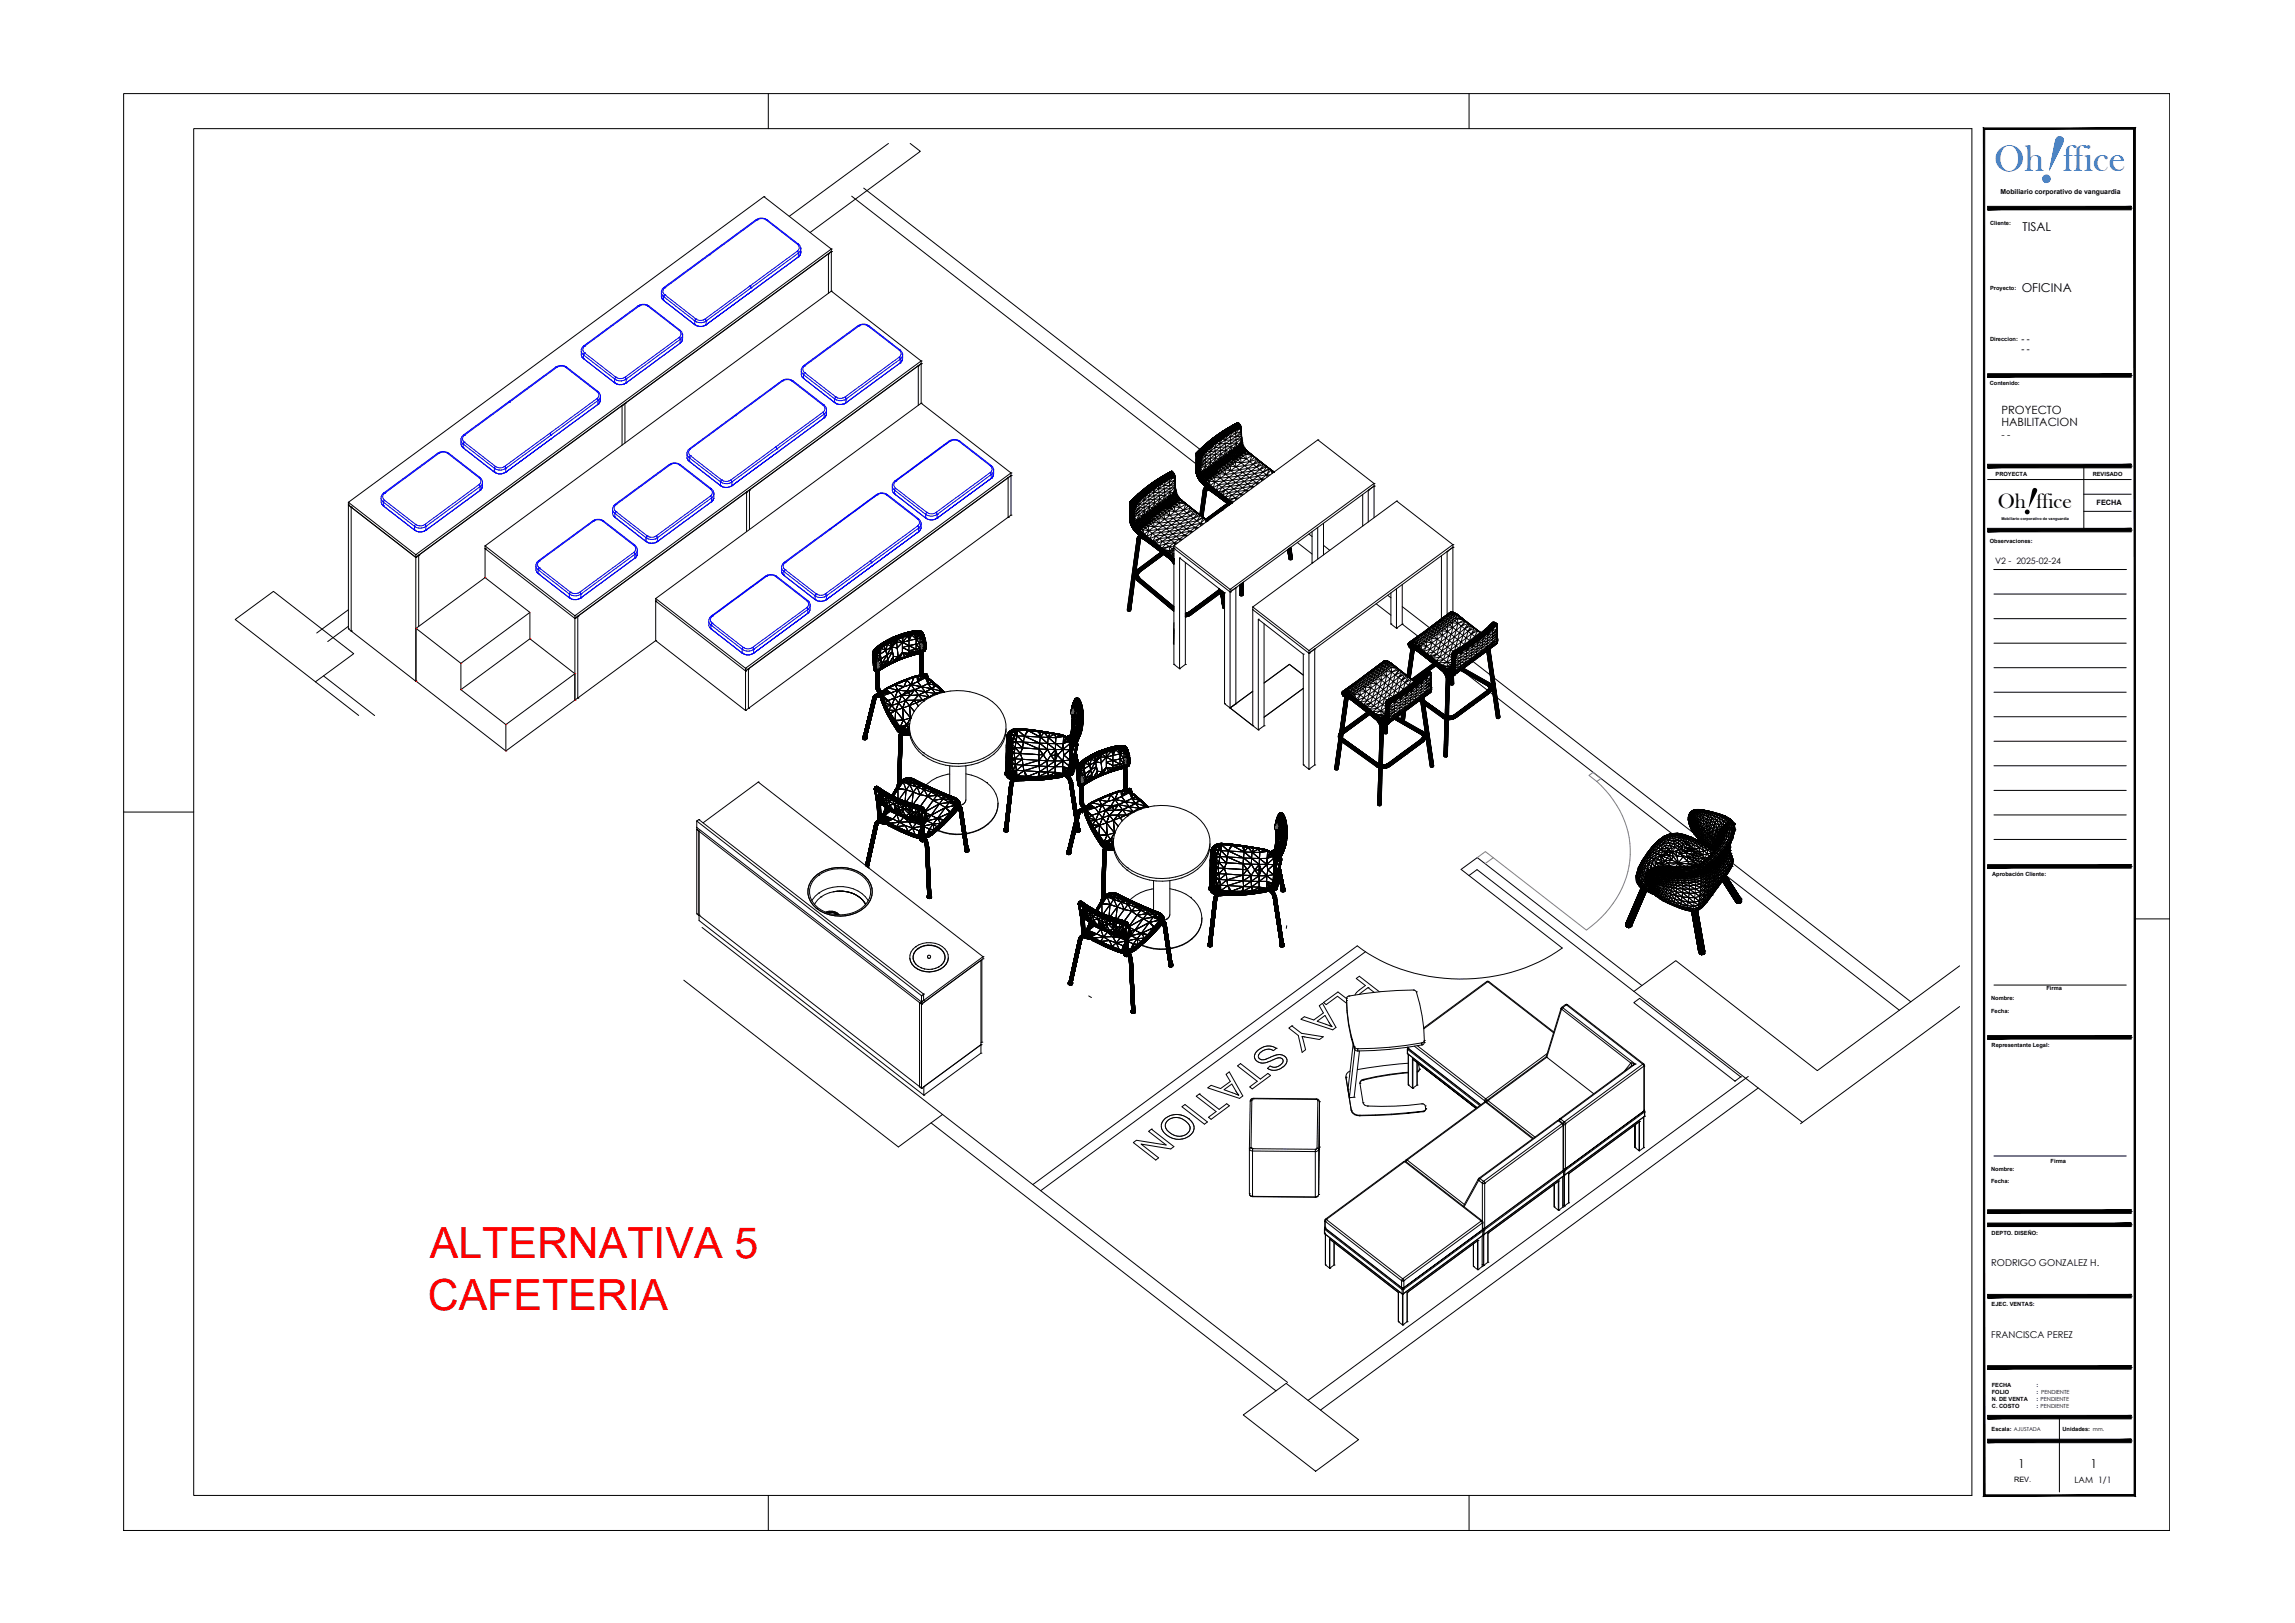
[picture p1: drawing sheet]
<svg xmlns="http://www.w3.org/2000/svg" width="420mm" height="297mm" viewBox="0 0 420 297" stroke-linecap="round" stroke-linejoin="round" font-family="sans-serif">
<defs><g id="words">
<text font-size="13.2" fill="#007fff" x="372.9" y="32.8" transform="rotate(19 372.9 32.8)">!</text>
<g font-size="7.8" fill="#f00">
<text x="78.7" y="230.2">ALTERNATIVA 5</text>
<text x="78.3" y="239.7">CAFETERIA</text>
</g>
<text font-size="7.4" x="370.1" y="93.8" transform="rotate(19 370.1 93.8)">!</text>
<text font-size="6.9" fill="#007fff" x="365.1" y="31.3">Oh ffice</text>
<text font-size="3.9" x="365.7" y="92.9">Oh ffice</text>
<g font-size="2.2">
<text x="370.3" y="42.2">TISAL</text>
<text x="370.1" y="53.5">OFICINA</text>
<text x="369.5" y="268.7">1</text>
<text x="382.7" y="268.6">1</text>
</g>
<g font-size="2.1">
<text x="366.4" y="75.8">PROYECTO</text>
<text x="366.4" y="78">HABILITACION</text>
</g>
<text font-size="1.8" x="366.4" y="80.2">- -</text>
<g font-size="1.7">
<text x="364.5" y="231.7">RODRIGO GONZALEZ H.</text>
<text x="364.5" y="244.8">FRANCISCA PEREZ</text>
</g>
<g font-size="1.6">
<text x="370.1" y="62.5">- -</text>
<text x="370.1" y="64.5">- -</text>
<text x="365.3" y="103.2">V2 - 2025-02-24</text>
<text x="379.8" y="271.5">LAM 1/1</text>
</g>
<g font-size="1.3">
<text x="366.3" y="35.4">Mobiliario corporativo de vanguardia</text>
<text x="383.8" y="92.5">FECHA</text>
<text x="368.7" y="271.3">REV.</text>
</g>
<g font-size="1">
<text x="364.3" y="41.2">Cliente:</text>
<text x="364.3" y="53.1">Proyecto:</text>
<text x="364.3" y="62.4">Direccion:</text>
<text x="364.3" y="70.5">Contenido:</text>
<text x="365.3" y="87">PROYECTA</text>
<text x="383.1" y="87">REVISADO</text>
<text x="364.3" y="99.4">Observaciones:</text>
<text x="364.7" y="160.4">Aprobación Cliente:</text>
<text x="364.5" y="183.1">Nombre:</text>
<text x="364.5" y="185.4">Fecha:</text>
<text x="374.7" y="181.2">Firma</text>
<text x="364.6" y="191.7">Representante Legal:</text>
<text x="364.5" y="214.4">Nombre:</text>
<text x="375.4" y="212.8">Firma</text>
<text x="364.5" y="216.5">Fecha:</text>
<text x="364.6" y="226">DEPTO. DISEÑO:</text>
<text x="364.6" y="239">EJEC. VENTAS:</text>
<text x="364.6" y="253.9">FECHA</text>
<text x="364.6" y="255.1">FOLIO</text>
<text x="364.6" y="256.4">N. DE VENTA</text>
<text x="364.7" y="257.6">C. COSTO</text>
<text x="372.8" y="253.9">:</text>
<text x="372.8" y="255.1">: PENDIENTE</text>
<text x="372.8" y="256.4">: PENDIENTE</text>
<text x="372.8" y="257.6">: PENDIENTE</text>
<text x="364.6" y="261.8">Escala: AJUSTADA</text>
<text x="377.6" y="261.8">Unidades: mm.</text>
</g>
<text font-size=".7" x="366.4" y="95.2">Mobiliario corporativo de vanguardia</text>
</g></defs>
<!-- layer: 0 -->
<g fill="none" stroke="#000" stroke-width=".18">
<path d="M139.9 36h.1M155.9 35.9l63.1 49M158.1 34.4l61.6 47.8M162.7 26.3l-18.2 13.3M166.6 26.3l1.9 1.4-20.2 14.9M151.7 53.7v-7.3l-37.3 27.4M151.7 46.4h.1M151.7 46.4l.5-.4v7.3M152.2 53.3h.1M152.2 45.6l-12.3-9.6-76.1 55.9M152.2 45.6l-76.1 55.9-12.3-9.6M152.2 46l-76.1 56-12.3-9.6"/>
<path d="M152.2 45.6h.1M152.2 46h.1M152.2 45.6v.4M113.9 74.2l.5-.4v7.3M113.9 74.2h.1M114.4 73.8h.1M168.1 66.9l.5-.3v7.2M168.1 66.9h.1M168.1 74.2v-7.3l-30.9 22.8M168.6 73.8h.1M168.6 66.6h.1M168.6 66.1l-16.4-12.8-63.4 46.6"/>
<path d="M168.6 66.1l-63.4 46.6-16.4-12.8M168.6 66.1h.1M168.6 66.6l-63.4 46.6M168.6 66.1v.5M222.8 80l.4-.3 .1 .1zM222.9 79.6l-.8 .6M222.9 79.7l-.6 .4M222.9 79.7l.6-.4zM223 79.5h.1M223 79.7l-.6 .4M223 79.5h.1l-.2 .2M223 79.5l.9-.6-.9 .6"/>
<path d="M223 79.5l.9-.5-.9 .6M223 79.5v.1M223 79.6l-.4 .3 .4-.3-.1 .1M223 79.6l.5-.4zM223 79.7l-.6 .5M223.1 79.7l-.6 .5M223.1 79.8l-.6 .4M223.1 79.8l.2-.1zM223.1 79.8l.4-.3-.2 .2v.1M223.3 79.8l.9-.6-.8 .7M223.3 79.8l.1 .1M223.4 79.9l.9-.6-.8 .7 .9-.6-.8 .7"/>
<path d="M223.4 79.9l.2 .2M223.5 79.3l.6-.4zM223.5 79.3l-.4 .2M223.5 79.3l-.5 .4M223.5 79.5l.3-.2-.5 .5M223.5 79.2v.1M223.5 79.5l-.2 .3M223.6 79.3l-.6 .4M223.6 79.3l-.5 .4M223.7 79.4l-.2 .1M223.7 79.4l-.6 .3M223.8 79.3l-.1 .1"/>
<path d="M223.8 78.9l-.8 .6M223.8 78.9h.1M223.8 78.9l-.8 .6 .8-.6M223.8 78.9l1-.6-1 .6M223.8 78.9l1-.6-.9 .6M223.9 79l.2-.1zM223.9 78.9v.1M223.9 79l-.4 .2M223.9 79l-.3 .2M224.1 78.9l.2-.2-.4 .3M224.1 78.9h.1M224.1 78.9l-.5 .3"/>
<path d="M224.1 78.9l.7-.4zM224.1 78.9l-.6 .4M224.1 78.9l-.5 .4M224.2 78.9l-.6 .4M224.2 79l-.6 .3M224.2 79.2v-.2l-.4 .3M224.2 79.2l.9-.6-.8 .7M224.2 79.2l-.4 .1M224.2 79.2l.1 .1M224.2 79v.2M224.2 79l-.4 .3M224.3 79l.2-.2-.3 .4"/>
<path d="M224.3 79.3l.9-.6-.8 .7 .9-.5-.8 .7M224.3 79.3l.2 .3M224.3 78.7l-.2 .2M224.5 79.6v.1l-.8 .6M224.5 79.6l.8-.6-.8 .7M224.5 78.8l.5-.2h.1zM224.5 79.7l-.3 .3M224.7 78.5l-.4 .2M224.7 78.5l.7-.4zM224.8 78.5l-.7 .4M224.8 78.3l-1 .6M224.8 78.3h.1"/>
<path d="M224.8 78.3l.9-.5-.9 .5M224.8 78.5l-.6 .4M224.8 78.3l-.2 .2 .3-.1-.2 .1M224.8 78.3l.3-.1-.4 .3M224.8 78.3l-.5 .4M224.8 79.6l.7-.4-.3 .7M224.8 79.6l-.3 .1M224.8 79.6l.4 .3M224.9 78.6l-.7 .4M224.9 78.6l-.6 .4M224.9 78.6l.1-.1zM225 78.5l.5-.3-.4 .4"/>
<path d="M225 78.5l.1 .1M225.1 78.6l.9-.5-.8 .6M225.1 78.6l.1 .1M225.1 78.2l.5-.3zM225.2 78.7l.9-.5-.8 .7M225.2 78.7l.1 .2M225.2 79.9l1-.6 .1 .6zM225.3 78.9l.9-.5-.9 .6M225.3 78.9v.1M225.3 79l.1 .1-.9 .6M225.3 79l.9-.5-.8 .6M225.4 79.1l-.6 .5"/>
<path d="M225.4 79.1l.1 .1M225.4 78.1l.7-.4zM225.4 78.1l-.6 .4M225.5 78.1l-.7 .4M225.5 78.2l-.7 .3M225.5 78.2l.7-.4zM225.5 78.2l-.6 .4M225.5 79.2l.7-.4v.5M225.5 78.2l-.5 .3M225.5 78.2h.1M225.5 79.2l.7 .1M225.6 77.9l.1-.1-.9 .5"/>
<path d="M225.7 77.8h.1M225.7 77.8l-.9 .5 .9-.5M225.7 77.8l.9-.5zM225.7 77.8l-.9 .5M225.7 77.8l-.3 .3M225.7 77.8l.9-.4zM225.7 77.8l-.1 .1M226 78.1v-.1l-.5 .2M226 78l.9-.4zM226 78.1l.9-.4zM226 78.1l-.5 .1M226 78.1l.1 .1"/>
<path d="M226 77.7l.1-.1-.5 .3M226 77.7l-.4 .2M226.1 77.7l-.7 .4M226.1 77.8l-.7 .3M226.1 78.2l.1 .2M226.1 77.8l-.6 .3M226.1 77.6l.5-.2-.9 .4M226.1 77.6l-.1 .1M226.1 77.6l-.4 .2M226.2 77.8l-.7 .4M226.2 78.4v.1M226.2 77.8l.6-.3z"/>
<path d="M226.2 78.8l.7-.4-.7 .9M226.2 78.5l.1 .1-.9 .5M226.2 79.3l1-.3-.9 .9M226.3 79.9v.6h-1M226.3 79.9l-1 .6M226.3 78.6l-.8 .6M226.3 78.6l-.1 .2M226.6 77.3l.1 .1M226.6 77.4l-.6 .3M226.6 77.4h.1M226.7 77.4h.1M226.7 77.4l-.6 .4"/>
<path d="M226.7 77.3l.1 .2-.1-.2M226.7 77.3l.2 .2h-.2M226.7 77.4l-.6 .3M226.7 77.3v.2v-.1M226.7 77.5l-.6 .3M226.8 77.5h.1M226.8 77.5l-.6 .3M226.8 77.5l.1 .1M226.9 77.5v.2l-.9 .4M226.9 77.5l.1 .2-.1-.2M226.9 77.5h-.1M226.9 77.5v.1"/>
<path d="M226.9 78.4l.3-.1-1 .5M226.9 78.4l.3 .6M226.9 77.7l-.8 .5M226.9 77.7v-.2l.1 .3M227 77.8l-.9 .4M227 77.8h.1M227 77.8h.1h-.1M227 77.8l-.8 .6M227 77.8h.1l-.9 .6M227 77.9l-.8 .5M227 77.9h.1M227.1 77.9l-.9 .5"/>
<path d="M227.1 77.9v.1M227.1 78l-.9 .5M227.1 77.8l-.1 .1M227.1 77.8v.1M227.1 77.9v.3l-.9 .3M227.1 78.2l-.8 .4M227.1 77.9l.1 .3h-.1M227.2 78.3v.5v-.3v.2l-.3-.3 .3-.1v.2l-.3-.1M227.2 78v.3M227.2 78v.2M227.2 78.3l-.9 .3M227.2 78.3h.1"/>
<path d="M227.2 78.1v.1M227.2 79v.4l-.9 .5M227.2 79l.1 .8-1 .1M227.2 78.2v.8M227.2 78.2l.1 .6M227.2 78.2v.6M227.2 78.2v.1M227.2 78.8l.1 .7M227.2 78.8v.2M227.3 79.8v.4l-1 .3M227.3 78.8v.6M227.3 79.5v1.2v-.5"/>
<path d="M227.3 79.5v1.2M227.3 79.8l-1 .7M227.3 78.8v.7M227.3 78.8h.1M227.3 79.5v.3M227.3 78.7v.7M227.3 79.4v.6M227.3 79.4v1.2M227.3 79.4v.2M63.8 92.4v22.7l.5 .4M63.8 92.4h.1M63.8 91.9h.1"/>
<path d="M63.8 92.4l.5 .4M63.8 91.9v.5M64.3 92.8h.1M64.3 92.8l11.8 9.2v22.7M64.3 92.8v22.7M88.8 99.9h.1M88.8 99.9v.5M113.9 81.5v-7.3l-37.2 27.4M136.7 90.1l.5-.4v7.2M136.7 90.1h.1M136.7 90.1v7.2M137.2 89.7h.1"/>
<path d="M184.6 87.4l.5-.4v7.3M184.6 94.7h.1M184.6 87.4v7.3l-47.6 35M184.6 87.4h.1M185.1 94.3h.1M185.1 87h.1M185.1 86.6l-16.5-12.8-48.6 35.7M185.1 86.6l-48.6 35.7-16.5-12.8M185.1 86.6h.1M185.1 94.3l-.5 .4M185.1 87l-48.6 35.8M185.1 86.6v.4"/>
<path d="M206.8 95.2v-.3v.3M206.8 94.3v.6v-.6M206.8 94.9v.3zM206.8 94.9l.1-.6-.1 .6M206.8 94.9v.3M206.8 94.9l.1 .6M206.8 94.9h.1M206.8 95.2l.1 .3M206.8 94.3h.1M206.9 94.2l-.1 .7zM206.9 94.5l-.1 .4M206.9 93.7v.6"/>
<path d="M206.9 93.7h.1M206.9 94.2v-.4v.5M206.9 93.1v.6M206.9 94.2l.1 .6-.1-.3M206.9 91.9h.1M206.9 91.9v1.2v-.3M206.9 93.7v-.3v.4M206.9 94.2v.1M206.9 94.3l-.1 .6M206.9 93.7v.1M206.9 94.5v.4M206.9 93.1h.1"/>
<path d="M206.9 91.9v.6v-.6M206.9 93.8l.1 .3-.1 .1M206.9 95.5v.2v-.2M206.9 91.9v1.5h.1l-.1 .4M206.9 91.9v.4v-.4M206.9 91.8h.1M206.9 95.5h.1M206.9 93.1l.1 .3M206.9 95.5l.1 .2M206.9 95.2v.4M206.9 92.7v.4zM206.9 92.7v-.8v1.2"/>
<path d="M206.9 92.7l.1-.1-.1 .5M206.9 94.9v.3M206.9 95.6l.1 .3-.1-.2M206.9 95.6l.1 .3M206.9 91.8v.1M206.9 95.6v.1M206.9 95.7h.1M206.9 95.7v-.2v.2M206.9 95.4l.1 .3M206.9 91.8l.7-.6-.7 .6M206.9 95.7l.1 .2-.1-.2M206.9 91.9l.2 .1h-.1"/>
<path d="M206.9 95.7l.2 .4-.1-.2M206.9 95.7l.1 .2M207 91.8h.1M206.9 91.9l.1 .1M206.9 95.4v.1M206.9 95.7l.1 .1M206.9 91.9l.2 .1M207 95l-.1 .2M207 95.2v.3zM207 91.8h-.1M207 91.8l.6-.6-.6 .6M207 91.8l.1 .2"/>
<path d="M207 95v.5M207 95.7v.2v-.2M207 91.8l.2 .2-.2-.2M207 95.6v.1M207 91.8l.2 .2M207 94.8l-.1 .1M207 94.8v.2M207 91.9l.1 .1M207 92l-.1-.1v.8M207 95.5h-.1M207 95.5v.1M207 91.8h.1h-.1l.2 .1v.1"/>
<path d="M207 95.7v.2M207 95.6v.1v-.1M207 95.5h.1M207 95.9h.1M207 93.4h.1l-.1 .7h.1l-.1 .7M207 95.3v.2M207 95.9l.1 .2-.1-.2M207 95v.3M207 95.7l.1 .2M207 95.7h.1M207 95.9l.1 .2M207 92.6v-.6l-.1 .7"/>
<path d="M207 92.6l.1 .1-.1 .7M207 95.6h.1M207 95.9l.2 .4-.1-.2M207 95.9l.2 .4M207 95.7l.1 .2-.1-.2M207 92.6v2.2M207 95.3l.1 .2zM207 91.8l.5-.5-.4 .5M207.1 96.1l-.1-.2 .1 .2M207.1 96.1h.1M207.1 95.1l-.1 .2M207.1 95.5l-.1 .1"/>
<path d="M207.1 95.1v.4M207.1 95.6h.1M207.1 96.1v.2v-.2M207.1 96.1v.2M207.1 95.8v.1M207.1 94.9v.2M207.1 94.9l-.1 .1M207.1 95.6v.2M207.1 95.9h.1M207.1 95.9v.2M207.1 94.1v.8l-.1-.1M207.1 94.1l.1 .1-.1 .7"/>
<path d="M207.1 95.6v.2v-.2M207.1 95.9v.2v-.2M207.1 92l-.1 .6M207.1 92v.7M207.1 95.8l.1 .3M207.1 95.8h.1M207.1 91.8h-.1M207.1 95.3v.2M207.1 96.1l.1 .2-.1-.2M207.1 95.1v.2M207.1 91.8l.1 .1M207.1 91.8h-.2"/>
<path d="M207.1 92.7l.1 .1-.1 .6 .1 .1-.1 .6M207.1 95.8l.1 .1-.1-.1M207.1 96.1l.1 .2zM207.1 95.9l.1 .2M207.1 96.1l.1 .2M207.1 92.7v1.4M207.1 96.3h.1M207.1 95.4l.1 .2zM207.1 95.8l.1 .1M207.1 95.1l.1 .5M207.1 95.7l.1 .1M207.1 96.3l.1 .2-.1-.2"/>
<path d="M207.1 96.3l.1 .2M207.1 96.1l.1 .2v-.2M207.1 96.1l.2 .4M207.2 95.6l-.1 .1M207.2 95.8v.2M207.2 95.6h.1M207.2 96.3l.2 .4-.2-.2M207.2 95.9v.2v-.1M207.2 96.3l.2 .4M207.2 95.7v.1v-.1M207.2 96.1v.2M207.2 96.3l.1 .2"/>
<path d="M207.2 94.9l-.1 .2M207.2 96.3h.1M207.2 95.7h.1M207.2 95.7v.3M207.2 94.9v.3M207.2 96.3v.2M207.2 94.2v.7h-.1M207.2 95.4v.2M207.2 94.2l.1 .1-.1 .6M207.2 96l.2 .3-.2-.3M207.2 96.3l.3 .6M207.2 95.8h.1"/>
<path d="M207.2 96.1l.1 .2M207.2 92h-.1M207.2 95.2v.2M207.2 92v.1M207.2 95.7l.1 .3M207.2 95.6v.1M207.2 92l.1 .1M207.2 92.1l-.1 .6M207.2 92.1v.7M207.2 96.1h.1M207.2 92.8h.2l-.2 1.4M207.2 95.4v.3z"/>
<path d="M207.2 96.1l.2 .2M207.2 96.3l.1 .2-.1-.2M207.2 96h.1M207.2 92.8v1.4M207.2 96l.2 .3M207.2 91.9l.2 .1h-.2M207.2 95.2v.5M207.2 96.5l.2 .2-.2-.2M207.2 96.5l.2 .2zM207.2 96.5l.2 .2M207.2 95.7l.1 .3v-.3M207.2 95v.2"/>
<path d="M207.2 95l.1 .3M207.3 91.9h-.1M207.3 96.3l.1 .2M207.3 91.9l.3-.4-.3 .4M207.3 92.1l-.1 .7M207.3 92.1l.1 .7M207.3 94.3l-.1 .7v-.1M207.3 95.5l-.1 .2M207.3 94.3h.1l-.2 .7M207.3 95.3v.2M207.3 96.5l.1 .2-.1-.2M207.3 96l.1 .3"/>
<path d="M207.3 95.7h.1M207.3 96.3h.3l.1 .3M207.3 96h.1M207.3 96.5l-.1-.2 .1 .2M207.3 93.5l.1 .1-.1 .7M207.3 91.9l.7-.6-.6 .7M207.3 95.7v.3M207.3 96.3l.1 .2v-.2M207.3 96.5l.1 .2M207.3 93.5v.8M207.3 96.5h.1M207.3 91.9l.1 .1"/>
<path d="M207.3 95.7l.1 .1M207.3 95.5v.2zM207.3 95.3v.4M207.3 96l.2 .3-.1-.3M207.3 92.2l.1 .6M207.4 92.8l.1 .1-.2 .6M207.4 96.5v.2l-.1-.2M207.4 96.3l.1 .3zM207.4 96.3l.1 .3-.1-.3M207.4 95.8v.2v-.2M207.4 96.5v.2M207.4 95.8h.1"/>
<path d="M207.4 92.8l-.1 .7M207.4 95.1l-.1 .2M207.4 95.8v.2M207.4 95.1v.2M207.4 92h-.2M207.4 96.7h.1M207.4 95.6l-.1 .1M207.4 96.7l.1 .2-.1-.2M207.4 96.7l.1 .2M207.4 96.7l.2 .3zM207.4 96.7l.2 .3M207.4 96.5l.1 .2"/>
<path d="M207.4 96l.1 .3M207.4 95.6v.1zM207.4 95.6h.1M207.4 96h.1M207.4 94.3v.8l-.2-.1M207.4 96.7l-.1-.2 .1 .2M207.4 96.5h.1M207.4 94.3l.1 .8h-.1l.1-.4M207.4 96.3l.2 .3-.2-.3M207.4 95.3v.2M207.4 96.5l.1 .1M207.4 95.3v.3"/>
<path d="M207.4 92.3v.5M207.4 92.3l.1 .6M207.4 96.5l.2 .3M207.4 95.7v.1v-.1M207.4 96l.1 .3v-.3M207.4 95.6v.1M207.4 96.3l.2 .3M207.4 93.6v.7M207.4 95.7h.1M207.4 93.6l.1 .5M207.4 95.4l.1 .5M207.4 95.4v.3"/>
<path d="M207.4 92l.7-.6-.6 .7M207.4 95.8l.1 .1M207.4 95.7l.1 .2v-.2M207.4 96.7l.2 .1-.1-.1M207.4 95.5v.3M207.4 95.4h.1M207.4 96.7l.2 .1M207.5 95.1l-.1 .2M207.5 95.1v.8l-.1-.2M207.5 95.4l-.1 .3zM207.5 95.4v.5v-.2M207.5 92.3v.6"/>
<path d="M207.5 95.7v.2v-.2M207.5 95.9v.2v-.2M207.5 95.9v.2M207.5 95.9v.1v-.1M207.5 96v.3M207.5 96.3l.1 .3-.1-.3M207.5 96.7l.1 .1M207.5 96v.2zM207.5 95.9h.1M207.5 92.9l-.1 .7M207.5 95.9v.1M207.5 96.3l.1 .3"/>
<path d="M207.5 92.9v.5M207.5 94.5v.9v-.7M207.5 95.4v.3zM207.5 95.4v.3v-.3M207.5 95.4v-.7v.7M207.5 95.9l.1 .2-.1-.2M207.5 94.5v.2M207.5 92.1l-.2 .1M207.5 96.9h.1M207.5 96.6l-.1-.1 .1 .2M207.5 94.1l-.1 .2zM207.5 94.3v.2l-.1-.2"/>
<path d="M207.5 92.1l-.1 .2M207.5 96.6h.1M207.5 92.4v.5M207.5 94.7v1.2v-.2M207.5 96.6l.1 .2zM207.5 94.1v-.1v.3M207.5 96.9l.1 .1-.1-.1M207.5 96.9l.1 .1zM207.5 96.6l.1 .2-.1-.2M207.5 95.4l.1-.7-.1 .7M207.5 96v.1M207.5 94.7h.1"/>
<path d="M207.5 94.3v.4M207.5 96.9l.1 .1M207.5 91.3l-.5 .5M207.5 96.9l.2 .2-.2-.2M207.5 91.3l.6-.4zM207.5 96.1l.2 .2-.2-.2M207.5 96.1l.2 .2M207.5 91.3l.1 .1M207.5 93.7v.4M207.5 96.1l.1 .2M207.5 93.7v.3M207.5 96.6l.2 .4"/>
<path d="M207.5 93.4v.3l-.1-.1zM207.5 96.1h.1M207.5 93.4l.1-.2-.1 .5M207.5 95.4l.1 .5-.1-.2M207.5 94.7l.1-.7v.7M207.5 92.4l.2 .2zM207.5 95.7l.1 .2-.1-.2M207.5 96.3l.2 .3-.1-.3M207.5 92.4l.1 .3v-.2M207.5 92.4v1M207.5 92.4l.1 .8M207.5 95.4l.1-.7v.7"/>
<path d="M207.5 96.9l.2 .2M207.5 95.7l.1 .2v-.2M207.5 94v.7M207.5 94.7v.7M207.5 96.3l.2 .3M207.5 96.6l.1 .2M207.5 94h.1M207.5 96.6l.3 .4M207.6 91.2l-.7 .6M207.6 92.1l-.2 .2M207.6 96.8h.1M207.6 91.3l.2-.3-.3 .3"/>
<path d="M207.6 95.4l-.1 .3zM207.6 95.4v.5l-.1-.2M207.6 96.3l-.1-.1 .1 .1M207.6 92.5l.1 .1M207.6 91.2l.8-.8-.8 .8M207.6 91.3l.5-.4zM207.6 95.4v.5v-.2M207.6 92.1l.6-.5-.6 .6M207.6 92.6v.6l.1-.6M207.6 94.7v-.7v.7M207.6 95.4v.3v-.3M207.6 95.7v.2v-.2"/>
<path d="M207.6 95.9l.1 .2-.1-.2M207.6 94v-.8v.8M207.6 95.4v-.7v.7M207.6 96.1l.1 .2-.1-.2M207.6 91.2h.1M207.6 91.3h-.1M207.6 94.7l-.1 .7M207.6 96.8l.1 .2M207.6 93v.2M207.6 92.7v.5M207.6 94h.1M207.6 91.4l-.5 .4 .5-.4-.4 .4v.1"/>
<path d="M207.6 92.2l-.2 .1M207.6 92.2l-.1 .1M207.6 96.1h.1M207.6 95.9h.1M207.6 96.8l.1 .2-.1-.2M207.6 93.2l-.1 .8M207.6 93.2h.1M207.6 91.2l-.6 .6M207.6 96.6l.1 .2-.1-.2M207.6 95.4v.3zM207.6 96.6l.2 .3-.1-.1M207.6 94.7l.1-.7-.1 .7"/>
<path d="M207.6 97h.1M207.6 95.7l.1 .2-.1-.2M207.6 97l.1 .1M207.6 94.7v.7M207.6 93.2l.1 .1M207.6 95.4l.1-.7-.1 .7M207.6 95.4l.1 .5-.1-.2M207.6 95.6v.1l.1-.3-.1 .3M207.6 95.7h.1M207.6 96.3l.2 .2-.1-.2M207.6 96.3l.2 .2M207.6 97l.2 .2z"/>
<path d="M207.6 97l.2 .2-.2-.2M207.6 97l.2 .2M207.6 91.2v.1M207.6 95.4h.1M207.6 96.6l.2 .3M207.6 95.4v.3M207.7 91.4l-.5 .4 .5-.4-.5 .5M207.7 92.2l-.2 .2M207.7 96.3h.1M207.7 94v-.7l-.1 .7M207.7 95.4l.4-.2-.5 .3 .2 .1h-.2v.1M207.7 96.6l.1 .3-.2-.3"/>
<path d="M207.7 94v-.8v.8M207.7 95.8v.1M207.7 95.8h.2l-.2 .2v-.1M207.7 96.8l.1 .2zM207.7 97.1l.2 .3-.1-.2M207.7 96.6l.1 .3M207.7 96.8l.1 .1M207.7 96.1h-.2M207.7 91.4h.1M207.7 94h.1M207.7 92.6l-.1 .6M207.7 94h-.1"/>
<path d="M207.7 97.1h.1M207.7 92.6v.7M207.7 97.1l.2 .3M207.7 92.6v.6M207.7 92.3l-.2 .1M207.7 97l-.1-.2 .1 .2M207.7 96.1h.1M207.7 94.7v-.7l-.1 .7M207.7 96.1l.1 .2-.1-.2M207.7 94v.7M207.7 97v.1M207.7 92.3l.6-.6-.6 .6"/>
<path d="M207.7 96.8h.1M207.7 93.2h.1M207.7 94.7h-.1M207.7 94.7l-.1 .7M207.7 93.2v.1M207.7 94.6l-.1 .8zM207.7 94.6v-.4v.5M207.7 96.3l.1 .2-.1-.2M207.7 97h.1M207.7 96v.1M207.7 96l.2-.1-.2 .2M207.7 94v-.3v.5"/>
<path d="M207.7 96.6h-.1M207.7 94.6v.1M207.7 96.6l.1 .2M207.7 94.6l.4 .6M207.7 94v.2M207.7 91.4l-.4 .5M207.7 94.2l.8-.6-.8 1M207.7 93.2v.8M207.7 91.4l-.1 .1M207.7 97l.1 .1M207.7 93.7l.8-.7-.8 1.2M207.7 96.3l.2 .2-.2-.2"/>
<path d="M207.7 92.4v.2M207.7 92.4l.7-.6-.7 .8M207.7 96.3l.2 .2-.1-.2M207.7 96.1l.1 .2M207.7 96.1h.3l-.2 .1 .1 .2-.1-.1M207.7 92.4v1.3M207.8 96.5l.1 .3-.2-.2M207.8 96.5l.1 .3M207.8 92.5l-.1 .1M207.8 97.1h-.1M207.8 96.9v.1M207.8 96.3l.1 .2-.1-.2"/>
<path d="M207.8 96.5l.1 .3-.1-.3M207.8 92.5l.5-.5-.5 .6M207.8 96.5h.1M207.8 97h.1M207.8 91l.2-.1-.4 .3M207.8 97.2h.1M207.8 96.3h.1M207.8 92.6l-.1 .6M207.8 97v.1M207.8 96.9h.1M207.8 97.2l.1 .2zM207.8 97.2l.1 .2-.1-.2"/>
<path d="M207.8 96.3h-.1M207.8 91l-.2 .2M207.8 97.2l.1 .2M207.8 97.1l.2 .3-.2-.2M207.8 96.5l.1 .2-.1-.2M207.8 91.4h-.1M207.8 97l-.1 .1M207.8 97.1v.1M207.8 97.1l.2 .3-.2-.3M207.8 96.5l.2 .2-.2-.2M207.8 97.1l.2 .3M207.8 96.9l.1 .1"/>
<path d="M207.8 96.5l.2 .2M207.8 97l.3 .3-.3-.2M207.8 95.6l.3-.2v.2zM207.8 97l.3 .3M207.8 95.6l-.2 .1M207.8 95.6l-.1 .2M207.8 95.6l.1 .2M207.8 97.1l.3 .2M207.8 96.8l.1 .1M207.9 96.5h.1M207.9 96.8v.1l-.1-.1M207.9 96.5l.1 .2-.1-.2"/>
<path d="M207.9 96.5h-.1M207.9 95.8l-.2 .2M207.9 95.8v.1M207.9 97l-.1 .1M207.9 96.5l.1 .2M207.9 97l.2 .3M207.9 97l.2 .2-.2-.2M207.9 97l.2 .2M207.9 96.8v.1M207.9 96.5l.2 .2-.2-.2M207.9 96.8l.1 .1-.1-.1M207.9 96.5l.2 .1-.2-.1"/>
<path d="M207.9 96.8h-.1M207.9 96.8h.1M207.9 97.4l-.1-.2 .1 .2M207.9 96.9l.2 .2-.2-.1M207.9 97.4l.4 .3-.4-.3M207.9 96.8l.2 .2-.2-.2 .2 .2-.1-.1M207.9 96.4l.2 .2-.2-.1M207.9 96.9l.2 .2M207.9 96.8l.2 .1-.2-.1M207.9 96.8l.2 .2zM207.9 97.4l.3 .3zM207.9 97.4l.4 .3"/>
<path d="M207.9 95.9l.1 .2M207.9 96.4v.1M207.9 97.4h.1M207.9 96.7l.2 .2-.2-.2M207.9 96.9l.2 .2-.2-.2M207.9 96.7l.2 .2M207.9 96.7l.2 .2-.1-.2M207.9 96.9v.1M207.9 96.7v.1M207.9 96.7h.1M207.9 96.9h.1M208 96.7l.1 .2-.1-.2"/>
<path d="M208 96.7l.1 .2M208 96.7h.1M208 96.9l.1 .2M208 90.9l.2-.3-.2 .3M208 96.7l.2 .2M208 90.9h.1M208 96.1l.1 .2-.2 .1 .3 .1-.1 .1M208 96.7l.2 .1-.2-.1M208 90.9l.6-.5zM208 90.9l-.2 .1M208 96.1l-.1 .3M208 91.3l-.4 .2"/>
<path d="M208 91.3l.2-.3-.4 .4M208 96.7l.2 .1M208 97.4l.3 .2-.3-.2M208 96.7l.2 .1-.1-.1M208 91.3l.8-.6-.7 .7M208 91.3l-.6 .7M208 91.3l.1 .1M208 97.4h.1M208 97.4l.3 .3M208.1 96.7h.1M208.1 96.6h.1M208.1 97.3l.2 .3-.3-.2"/>
<path d="M208.1 96.7l.1 .1-.1-.1M208.1 97.3l.2 .3M208.1 96.6l.1 .2-.1-.1M208.1 96.6l.1 .2-.1-.2M208.1 96.6v.1v-.1M208.1 96.6v.1M208.1 97.3l.2 .2M208.1 96.7h-.1M208.1 90.9l-.5 .5M208.1 97.3l.2 .2-.2-.2M208.1 97.3l.4 .4-.2-.2M208.1 95.2l.2 .1-.2 .1"/>
<path d="M208.1 95.2l.4-.4-.2 .5M208.1 95.2v.2M208.1 97.2v.1M208.1 95.2l-.4-.1v.3M208.1 95.2l-.3 .4M208.1 95.2l-.4 .2M208.1 97.2l.4 .5M208.1 97.2l.2 .2-.2-.2M208.1 97.2l.2 .2M208.1 97l.2 .1M208.1 96.9l.2 .2-.2-.1M208.1 97.1l.2 .2-.2-.2"/>
<path d="M208.1 96.9l.2 .2-.2-.2M208.1 97.1l.4 .4-.2-.1M208.1 97.1v.1M208.1 97h.1M208.1 97.1l.2 .3M208.1 96.9l.2 .2M208.1 95.6l.1 .1-.3 .1M208.1 96.9l-.1-.2 .1 .2M208.1 97l.2 .2-.2-.1M208.1 96.9l.2 .1-.2-.1M208.1 97l.2 .2M208.1 95.6l-.2 .2"/>
<path d="M208.1 96.9v.1M208.1 96.3l.1 .2M208.1 97.1h.1M208.1 97.1l.2 .2M208.1 91.4l-.7 .9M208.1 90.9l-.4 .5M208.1 96.7l.3-.1-.2 .2zM208.1 91.4l.8-.7-.7 .9M208.1 91.4l-.5 .7M208.1 91.4l.1 .2M208.2 90.9l-.5 .5M208.2 95.7v.2h-.3"/>
<path d="M208.2 96.8h.1M208.2 96.8l.2 .2-.2-.2M208.2 95.7l-.3 .2M208.2 91l-.2 .3M208.2 91l.4-.4-.4 .4M208.2 98.6l-1.8 13v.1l1.8-13-1.7 13.1 1.7-13M208.2 98.8l-1.7 13M208.2 98.8l.1-.1 .1 .2-1.9 12.9M208.2 98.6v-.1v.3M208.2 91l-.5 .4M208.2 91l-.4 .4M208.2 91h.1"/>
<path d="M208.2 96.8l-.1 .1M208.2 96.8l.2 .2M208.2 90.6l.3-.2zM208.2 98.5v-.1v.2M208.2 98.5v.1M208.2 96.8h.3l-.1 .2M208.2 98.4l.1-.2-.1 .3M208.2 98.6l.1 .1M208.2 91.6l-.7 .7M208.2 97.7h.1M208.2 95.9l.2 .2h-.4M208.2 96.5v.3"/>
<path d="M208.2 97.7l.4 .3-.3-.3M208.2 97.7l.6 .4-.2-.1M208.2 97.7l1.3 1M208.2 97.7l.6 .5zM208.2 91.6l.8-.7-.7 .8M208.2 91.6l-.5 .6M208.2 91.6l-.5 .7M208.2 91.6l.1 .1M208.2 95.9l-.2 .2M208.2 96.5l.2 .1M208.2 97.7l.6 .4M208.3 97.6l.3 .4"/>
<path d="M208.3 97.6v.1M208.3 97.1l-.2-.2 .2 .2M208.3 97.1h.1M208.3 97.5l.3 .5M208.3 97.1l.2 .1-.2-.1M208.3 97.1l.2 .1M208.3 97.1l.2 .2M208.3 97.4l.2 .2-.2-.1M208.3 98.7v-.3l.1 .5M208.3 97h.1M208.3 92l.6-.5-.4 .8zM208.3 97l.2 .2-.2-.1"/>
<path d="M208.3 97l.2 .2-.2-.2M208.3 97.2l.2 .2-.2-.1M208.3 98.3l.2-.2-.3 .4M208.3 98.3l-.1 .3zM208.3 97.3l.2 .2M208.3 97v.1M208.3 97.2v.3M208.3 97.4l.2 .2M208.3 95.3l.1 .1h-.3M208.3 97l-.1-.2 .1 .2M208.3 97.2l.3 .2zM208.3 97l.2 .1-.2-.1"/>
<path d="M208.3 91.7l.7-.7-.6 .8M208.3 91.7l-.6 .6M208.3 91.7l-.6 .7M208.3 91.7l.1 .1M208.3 97.2l.2 .2M208.4 95.4v.2h-.3M208.4 96.1l.1 .2h-.4M208.4 97l.1 .1-.2-.1M208.4 97l.1 .1-.1-.1M208.4 90.4l.7-.6-.7 .6M208.4 98.9l-1.8 13-.1-.1M208.4 98.9h.1l-1.9 13h.1l1.8-13"/>
<path d="M208.4 97h-.1M208.4 90.4l-.8 .8M208.4 90.4h.1M208.4 96.1l-.3 .2M208.4 95.4l-.3 .2M208.4 97h.1M208.4 97l.2 .1-.2-.1M208.4 98.5v.2h-.1M208.4 96.6l.1 .2M208.4 97l.2 .1M208.4 91.8l-.6 .9-.1 .5M208.4 90.4l.8-.6-.8 .6"/>
<path d="M208.4 91.8l-.6 .7M208.4 95.6l.1 .2-.3-.1M208.4 95.6l-.2 .1M208.4 98.7v.2M208.4 98.7l.1 .2M208.4 90.4l.5-.3zM208.4 97l.3 .2-.1-.1M208.4 97l.3-.1v.3l.3 .2-.4-.3M208.4 98.2l-.1 .2zM208.4 98.3v.2zM208.4 90.4l-.4 .5M208.5 97.2h.1"/>
<path d="M208.5 97.2l.3 .3-.3-.2M208.5 97.2l.3 .3M208.5 98.1l-.2 .2M208.5 98.1l-.2 .1zM208.5 97.3l.1 .1M208.5 97.2l-.2-.1 .2 .1M208.5 97.2l.3 .3-.3-.3M208.5 98.9h.1l-1.9 13M208.5 98.6v.2l-.1-.1zM208.5 97.9l-.3-.2 1.3 1M208.5 95.8l.1 .2-.4-.1M208.5 97.2l.4 .2-.4-.2"/>
<path d="M208.5 97.2l.4 .3M208.5 97.6v.2l.3 .2-.3-.3M208.5 97.6l.3 .3-.3-.2M208.5 98.4v.2l-.1-.1M208.5 98.4l.1 .3 .1-.2M208.5 95.8l-.3 .1M208.5 97.1l-.1-.1 .1 .1M208.5 97.5l.3 .3-.3-.2M208.5 97.1l.4 .3-.4-.2M208.5 97.4l.3 .3-.3-.2M208.5 97.4l.3 .3M208.5 97.1l.4 .3-.4-.3"/>
<path d="M208.5 97.1v.1M208.5 97.4v.1M208.5 97.5v.1M208.5 97.2l.4 .2M208.5 97.1l.4 .3M208.5 93v1.2l-.8 .4M208.5 93v-.7l-.7 1 .5-1.3-.6 1.2M208.5 93l-.7 .3-.1 .4M208.5 94.8l.1 .3-.3 .2M208.5 97.1h.1M208.5 90.4l.1-.1-.2 .1M208.5 92.3l.9-.7v.6z"/>
<path d="M208.5 93.6l1-.8v.6zM208.5 94.8l.3 .1-.2 .2M208.5 90.4l.6-.5zM208.5 98h.1l-.1 .1M208.5 94.8v-.6l-.4 1M208.6 95.1v.2h-.3M208.6 97.1l.3 .3M208.6 97.1l-.1 .1M208.6 90.4l-.5 .5M208.6 97.4l.2 .1-.3-.2 .3 .2M208.6 98.7v.2M208.6 98.7v.1l-.1 .1"/>
<path d="M208.6 97.4h-.1M208.6 97.4l.2 .2M208.6 95.3v.1h-.2M208.6 96l.1 .1h-.3M208.6 90.6l.2 .1M208.6 98.9l-.5 4.3-1.3 8.7M208.6 98.1l-.2 .2zM208.6 98.3v.1h-.1zM208.6 98.1l.2 .3h-.3M208.6 95.3l-.2 .1M208.6 96l-.2 .1M208.6 98h.1"/>
<path d="M208.6 95.4l.1 .2h-.3M208.6 98l-.2 .2 .2-.2-.1 .1M208.6 98l.2 .1h-.2M208.6 98.8l.2-.2zM208.6 95.4l-.2 .2M208.6 98h.2M208.6 98.8v.1M208.6 98.8l.1 .1M208.7 90.4l-.6 .5M208.7 98h.1M208.7 98h-.1M208.7 90.5l-.5 .4"/>
<path d="M208.7 90.5l-.6 .4M208.7 96.1l.1 .2-.6 .2M208.7 90.5l-.1 .1 .4-.4-.2 .5M208.7 98.9l-.6 4.3 .7-4.4-.2 .1M208.7 98.5h.1h-.2l.1 .1-.1 .1M208.7 98.5h.1M208.7 96.1l-.5 .4M208.7 90.5l-.5 .5M208.7 90.5l-.1 .1M208.7 95.6l.1 .2h-.3M208.7 95.6l-.2 .2M208.8 96.6l.1 .1-.4 .1"/>
<path d="M208.8 96.6l-.3 .2M208.8 90.7l.7-.7-.6 .7M208.8 98.3h.2M208.8 90.7l-.6 .3M208.8 90.7h.1M208.8 98.3v.1M208.8 98.1l.7 .6-.7-.6M208.8 98.1v.2M208.8 98.1h.1M208.8 94.9v.2h-.2M208.8 97.9l.5 .5-.5-.4M208.8 97.5l.8 .6z"/>
<path d="M208.8 97.5l.5 .5M208.8 98.5l-.2 .2M208.8 98.5l.1 .1h-.2h.1M208.8 98.6l-.2 .2M208.8 98.6l-.1 .3M208.8 98.4l.2-.1v.1zM208.8 98.5l.1 .1M208.8 98.4l-.1 .1M208.8 98.1l.4 .3M208.8 97.9v.2M208.8 98l.4 .4M208.8 98.4l.1 .1"/>
<path d="M208.8 96.3l.2 .1h-.4l.2 .2h-.4M208.8 95.1l.1 .1-.3 .1M208.8 95.8l.1 .1-.3 .1M208.8 97.8l.5 .5-.5-.4M208.8 97.5l.8 .6-.8-.6M208.8 97.5l.8 .6M208.8 97.7l.5 .5-.5-.4M208.8 97.6l.5 .5-.5-.4M208.8 97.5l.5 .6M208.8 97.6l.5 .4M208.8 96.3l-.4 .3M208.8 95.8l-.2 .2"/>
<path d="M208.8 97.8v.1M208.8 97.5v.1M208.8 97.7v.1M208.8 95.1l-.2 .2M208.8 97.5l.3 .3M208.9 97.5l.7 .5-.8-.5M208.9 91.5l.5-.5v.6M208.9 98.6l-.2 .3M208.9 91.5l-.5 .3M208.9 91.5l.5 .1M208.9 97.4l.7 .6M208.9 97.4h.1"/>
<path d="M208.9 97.4l.7 .6-.7-.6M208.9 90.7l.7-.6-.6 .8 .7-.7-.7 .8M208.9 98.5h.1zM208.9 90.7l.1 .3M208.9 98.5h.1M208.9 96.7l.3 .3-.5-.1 .3 .5M208.9 97.4l.8 .5-.8-.5M208.9 97.4l.3 .2-.2-.2M208.9 96.7l-.2 .2-.2-.1M208.9 98.6h-.1M208.9 98.2l-.1 .1M208.9 98.6h.1"/>
<path d="M208.9 95.9l.2 .2h-.4M208.9 98.5l.2 .1zM208.9 95.9l-.2 .2M209 97.4h-.1M209 95.4l.1 .2h-.4M209 95.4l-.3 .2M209 96.4l.2 .1-.4 .1M209 96.4l-.2 .2M209 94.4l.1 .3-.3 .2M209 94.4l.3 .2-.2 .1M209 94.4l.5-.3-.2 .5M209 94.4l-.2 .5"/>
<path d="M209 90.2l-.3 .3M209 91l.1 .1-.7 .7M209 91l.8-.7-.7 .8M209 98.3l.1 .1M209 98.5l.2 .1zM209.1 94.7v.2h-.3M209.1 95.6l.1 .2h-.4M209.1 96.1l.1 .2h-.4M209.1 94.9l.1 .2h-.4M209.1 89.8l.9-.7-.9 .7M209.1 95.6l-.3 .2M209.1 94.9l-.3 .2"/>
<path d="M209.1 89.8l-.7 .6M209.1 89.8h.1M209.1 96.1l-.3 .2M209.1 89.9l-.6 .5M209.1 89.9l.6-.4zM209.1 98.6h.2zM209.1 91.1l-.2 .4M209.1 89.9l-.5 .5M209.1 89.8l.9-.7-.8 .7M209.2 89.9l-.6 .5M209.2 95.1v.1h-.3l.1 .2h-.4M209.2 89.8l.8-.7-.8 .7"/>
<path d="M209.2 95.1l-.6 .3M209.2 89.8l-.3 .3 .2-.2M209.2 89.8l-.1 .1 .4-.4-.4 .4M209.2 98.4l.3 .3M209.2 98.4h-.2h.2M209.2 95.8l.1 .1h-.4M209.2 98.5l1.3 1M209.2 95.8l-.3 .1M209.2 95.2l.1 .2h-.3M209.2 98.6l.3 .1zM209.2 95.2l-.2 .2M209.2 90l-.5 .5"/>
<path d="M209.2 97v.6l.3 .2-.6-.4M209.2 96.3l.2 .1h-.4M209.2 90l.6-.5zM209.2 97l-.2 .4M209.2 96.3l-.2 .1M209.2 97l.3 .8M209.3 90l-.2 .2 .4-.2M209.3 98.3l.7 .6-.7-.5 .3 .3-.3-.2M209.3 90l.4-.3zM209.3 90l-.6 .5M209.3 90l-.3 .2M209.3 98.4h-.1"/>
<path d="M209.3 98.3v.1M209.3 98.4v.1M209.3 98.2l.7 .7-.7-.6M209.3 98.1l.7 .6-.7-.5M209.3 98.2v.1M209.3 98.1v.1M209.3 98.6l.2 .1M209.3 94.6v.1h-.2M209.3 98l.7 .6-.7-.5M209.3 98l.7 .6v.1M209.3 98l.3 .1M209.3 95.4l.2 .2h-.4"/>
<path d="M209.3 95.9l.2 .2h-.4M209.3 98.5h-.1l.2 .1M209.3 95.9l-.2 .2M209.3 95.4l-.2 .2M209.3 94.7l.1 .2h-.3M209.3 94.7l-.2 .2M209.4 96.4l.3 .2-.5-.1v.5M209.4 96.4l-.5 .3M209.4 94.9l.1 .1-.3 .1M209.4 91.6l.9-.8v.7zM209.4 91l.6-.5-.6 1.1M209.4 91l-.3 .1"/>
<path d="M209.4 94.9l-.2 .2M209.4 98.7l2 1.5M209.4 92.2l.1 .6-1 .2M209.4 92.2l-.9 .8M209.5 95.6l.1 .1-.4 .1M209.5 95.6l-.3 .2M209.5 95l.1 .2h-.4M209.5 97.8l.5 .4-.3-.3M209.5 95l-.3 .2M209.5 97.8l.2 .1M209.5 93.4l-1 .8 .5 .2-.5 .4M209.5 89.5l-.3 .3"/>
<path d="M209.5 96.1l.1 .1-.4 .1M209.5 98.7l.7 .5M209.5 98.7l.4 .3-.3-.3M209.5 93.4l.5 .3-.5 .4M209.5 93.4l-.5 1M209.5 93.4v.7M209.5 96.1l-.3 .2M209.5 98.7h.1M209.5 90l-.5 .2M209.5 94.1l.1 .3-.3 .2M209.5 94.1l.3 .1-.2 .2M209.5 90l.8-.6-.7 .7"/>
<path d="M209.5 90l.1 .1M209.6 94.4v.1l-.3 .1M209.6 95.2l.1 .2h-.4M209.6 95.7l.1 .2h-.4M209.6 98.1l.7 .5-.7-.5M209.6 98.1l.7 .5M209.6 98.1l.3 .2-.3-.2M209.6 95.2l-.3 .2M209.6 98.1l.4 .5M209.6 95.7l-.3 .2M209.6 98.1h.1M209.6 94.5v.2h-.3"/>
<path d="M209.6 98l.7 .6-.7-.5M209.6 94.5l-.3 .2M209.6 98v.1M209.6 98l.7 .6-.7-.6M209.6 98.7l.4 .2M209.6 94.7l.1 .2h-.3M209.6 98l.8 .5-.8-.5M209.6 90.1l.8-.7-.7 .8M209.6 90.1l.1 .1M209.6 94.7l-.2 .2M209.7 89.4l.1-.1-.3 .2M209.7 97.9l.7 .6-.8-.5"/>
<path d="M209.7 89.4l.5-.4zM209.7 89.4l-.2 .1M209.7 89.5l-.5 .4M209.7 95.4l.1 .2h-.3M209.7 89.7l-.2 .3M209.7 89.5l.6-.4zM209.7 95.4l-.2 .2M209.7 94.9l.1 .1h-.3M209.7 95.9l.2 .1-.4 .1M209.7 94.9l-.2 .1M209.7 95.9l-.2 .2M209.7 90.2l.8-.6-.7 .7"/>
<path d="M209.7 90.2l.1 .1M209.8 89.5l-1.1 .9M209.8 89.5l.6-.4zM209.8 94.2v.1l-.2 .1M209.8 90.3l.1 .2-.8 .6M209.8 95l.1 .2h-.3M209.8 95.6l.2 .1h-.4M209.8 94.3l.1 .2h-.3M209.8 89.5l.4-.2zM209.8 90.3l.8-.6-.7 .8M209.8 89.5l-.5 .5M209.8 89.5l-.1 .2"/>
<path d="M209.8 95.6l-.2 .1M209.8 95l-.2 .2M209.8 94.3l-.2 .2M209.8 89.5l-.1 .1M209.9 90.5l.4 .3M209.9 98.3l.4 .3M209.9 90.5l.7-.5-.6 .5M209.9 99l.2 .2M209.9 90.5l-.5 .5M209.9 96l.3 .3-.6-.1 .1 .4 .6 .5-1.1-.1M209.9 94.5l.1 .2h-.4M209.9 94.5l.2-.2 .1 .2z"/>
<path d="M209.9 94.5l-.3 .2M209.9 95.2l.2 .2h-.4M209.9 95.2l-.2 .2M210 94.7l.1 .2h-.4M210 89.1l.8-.7-.8 .7M210 94.7l-.3 .2M210 89.1l-.9 .7M210 89.1h.1M210 95.7l.1 .2h-.4M210 89.1l.9-.7-.9 .7M210 95.7l-.3 .2M210 98.9l-.1 .1"/>
<path d="M210 98.9l.1 .3M210 93.7v.3l-.2 .2M210 98.9l.8 .7-.8-.7 .4 .5-.3-.2M210 98.2l.5 .4-.1-.1M210 98.2l1-.6-.5 1M210 89.1l.9-.6-.9 .6M210 98.7l.8 .7-.8-.5M210 93.7l.3 .1-.3 .2M210 93.7l.5-.4-.2 .5M210 98.9h.1M210 98.7v.2M210 93.7l-.2 .5"/>
<path d="M210 98.2l.4 .3M210 98.6l-.1-.3 .4 .3M210 89.1l-.3 .3M210 98.6l.8 .7-.8-.6M210 98.6l.6 .3-.6-.3 .8 .6v.1M210 99.1l-.6-.5 .9 .7M210 89.1l-.5 .4M210 94l.1 .2h-.3M210.1 94.9l.1 .1h-.4M210.1 94.9l-.3 .1M210.1 95.4l.1 .1-.4 .1M210.1 94.2v.1h-.3"/>
<path d="M210.1 94.2l-.3 .1M210.1 95.4l-.3 .2M210.1 94.3l.3-.1v.1zM210.1 99.2l.7 .5-.7-.5 .3 .2M210.1 95.9l-.7 .5M210.1 95.9l.1 .4M210.2 99.2l.6 .5-.4-.3M210.2 95l.1 .2h-.4M210.2 95l-.3 .2M210.2 94.5l.1 .2h-.3M210.2 89l.2-.2-.4 .3M210.2 89.3l.4-.4-.3 .5"/>
<path d="M210.2 89l.6-.4zM210.2 94.5l-.2 .2M210.2 89l-.2 .1M210.2 96.3l.1 .8M210.2 89.3l.1 .1M210.2 89l-1.1 .9M210.2 95.5l.2 .2h-.4M210.2 95.5l-.2 .2M210.3 89l.6-.4zM210.3 89.1l-.6 .4M210.3 93.8v.2h-.3M210.3 94.7l.1 .2h-.3"/>
<path d="M210.3 90.8l.9-.7 .1 .7zM210.3 98.6l.8 .6M210.3 98.6l.4 .4-.1-.1M210.3 94.7l-.2 .2M210.3 98.6l.3 .3M210.3 89.1l-.5 .4M210.3 95.2l.2 .2h-.4M210.3 94l.1 .2h-.3M210.3 98.6l.8 .6-.8-.6M210.3 94l-.2 .2M210.3 95.2l-.2 .2M210.3 97.1l-.8 .7"/>
<path d="M210.3 97.1l-.3 1.1M210.3 98.6h.1M210.3 97.1l.7 .5M210.3 91.5l.1 .6-1 .1M210.3 89.4l-.6 .2M210.3 98.6l.8 .5-.8-.5M210.3 89.4l.9-.7-.8 .7M210.3 91.5l-.9 .7M210.3 89.4h.1M210.4 89.1l.3-.2-.4 .5M210.4 98.5l.7 .6-.8-.5M210.4 89.1l-.6 .4"/>
<path d="M210.4 89.1l-.2 .2M210.4 92.1v.6l-.9 .1M210.4 95.7l.3 .3-.6-.1M210.4 98.5l.7 .6-.7-.6M210.4 95.7l-.3 .2M210.4 92.1l-.9 .7M210.4 98.5l-.1 .1M210.4 88.8l-.4 .3M210.4 94.9l.2 .1h-.4M210.4 99.4l1.6 1.3M210.4 92.7l.6 .3-.5 .3M210.4 94.9l-.2 .1"/>
<path d="M210.4 92.7l-.9 .7M210.4 92.7l-.4 1M210.4 99.4l.4 .2M210.4 92.7l.1 .6M210.4 94.3l.2 .2h-.4M210.4 89.4l.9-.6-.8 .8M210.4 94.3l-.2 .2M210.4 89.4l.1 .2M210.5 95.4l.1 .1h-.4M210.5 95.4l-.3 .1M210.5 93.3v.3l-.2 .2M210.5 93.3l.3 .2-.3 .1"/>
<path d="M210.5 93.6l.1 .2h-.3M210.5 89.6l.9-.7-.8 .8M210.5 98.6l.6 .5M210.5 98.6l1.1-.5-.5 .9M210.5 89.6l.1 .1M210.6 94.5l.1 .2h-.4M210.6 95l.1 .2h-.4M210.6 94.5l-.3 .2M210.6 95l-.3 .2M210.6 98.9l.2 .3M210.6 93.8v.2h-.3M210.6 93.8l-.3 .2"/>
<path d="M210.6 90l.6-.4v.5M210.6 90l-.3 .8M210.6 90l.6 .1M210.6 89.7l.1 .1-.8 .7M210.6 94l.1 .2h-.3M210.6 89.7l.9-.6-.8 .7M210.6 94l-.2 .2M210.6 95.5l.1 .5 .6 .4-1.1-.1M210.6 95.5l-.2 .2M210.7 94.7l.1 .2h-.4M210.7 89.8l-.1 .2M210.7 94.7l-.3 .2"/>
<path d="M210.7 88.9l.4-.3 .1 .1zM210.7 94.2l.1 .1h-.4M210.7 94.2l-.3 .1M210.7 95.2l.2 .1-.4 .1M210.7 95.2l.7-.2-.5 .3M210.7 95.2l-.2 .2M210.7 99l.3 .2M210.7 99l.1 .2M210.8 93.5v.1h-.3M210.8 99.4l.7 .7-.7-.5M210.8 99.4v.2M210.8 94.3l.1 .2h-.3"/>
<path d="M210.8 99.3l.7 .7-.7-.6M210.8 99.3l.7 .6-.7-.6M210.8 94.3l-.2 .2M210.8 99.3h.1M210.8 99.3v.1M210.8 88.6l-.6 .4M210.8 88.6l.1-.1-.4 .3M210.8 93.6l.1 .2h-.3M210.8 99.2l.7 .6-.7-.5M210.8 99.2l.7 .5v.2M210.8 88.6l.6-.4zM210.8 94.9l-.2 .1"/>
<path d="M210.8 93.6l-.2 .2M210.8 94.9l-.1 .3M210.8 94.9l.6 .1M210.8 88.4l-.8 .7M210.8 88.4l.9-.6zM210.8 88.4h.1M210.8 88.4l.9-.6-.8 .6M210.9 93.8v.2h-.3M210.9 95.3l.3 .3-.6-.1M210.9 88.5l-.1 .1M210.9 88.4l.9-.5-.9 .6M210.9 88.5l.5-.4z"/>
<path d="M210.9 88.4v.1M210.9 88.5l-.4 .3M210.9 95.3l-.3 .2M210.9 93.8l-.3 .2M210.9 88.6l-.6 .5M210.9 94.5l.1 .2h-.3M210.9 94.5l-.2 .2M210.9 88.7l-.6 .4M210.9 94l.1 .2h-.3M210.9 94l-.2 .2M211 88.7l-.6 .4M211 88.7l.1-.1z"/>
<path d="M211 88.7l.4-.3-.3 .2 .1 .1M211 97.6l.6 .5M211 93v.3l-.2 .2M211 93l.3 .1-.3 .2M211 93l.4-.4-.1 .5M211 93l-.2 .5M211 93.3l.1 .2h-.3M211 94.2l.1 .1h-.3M211 99.2l.8 .5M211 99.2l.6 .4-.4-.2M211 94.7l-.2 .2M211 94.2l-.2 .1"/>
<path d="M211 94.7l.4 .3M211 99.2l.2 .2M211.1 93.5v.1h-.3M211.1 99.2l.7 .5-.8-.5M211.1 99.2l.7 .5-.7-.5M211.1 99l.3 .2-.3-.1M211.1 99l1.1-.4-.8 .6M211.1 93.5l-.3 .1M211.1 99.2h.1M211.1 93.6l.1 .2h-.3M211.1 99.9l.3 .3M211.1 93.6l-.2 .2"/>
<path d="M211.1 99.9l.4 .2M211.1 99.1l.7 .5-.7-.4M211.1 99.1v.1M211.1 94.3l.2 .2h-.4M211.1 94.3l-.2 .2M211.2 93.8l.1 .2h-.4M211.2 93.8l-.3 .2M211.2 95.6l-2 1.4M211.2 95.6l.1 .8M211.2 99.4l.3 .3M211.2 89.6l.4-.3-.4 .8M211.2 90.1l.9-.6 .1 .6z"/>
<path d="M211.2 89.6l-.5 .2M211.2 88.7l.9-.6-.8 .7M211.2 88.7l.1 .1M211.3 93.1v.2h-.3M211.3 90.8v.6l-1 .1M211.3 90.8l-1 .7M211.3 96.4l.6 .5-1.6 .2M211.3 93.3l.1 .2h-.3M211.3 96.4l-1 .7M211.3 94.5l-.3 .2M211.3 93.3l-.2 .2M211.3 94.5l.1 .5"/>
<path d="M211.3 91.4l.1 .6-1 .1M211.3 88.8l.9-.6-.8 .7 .9-.6-.8 .8M211.3 91.4l-.9 .7M211.3 88.8l.2 .3M211.4 95l.3 .3h-.8M211.4 93.5v.1h-.3M211.4 93.5l-.3 .1M211.4 99.2l.4 .4M211.4 92l.5 .3-.5 .3M211.4 92l-1 .7M211.4 92l-.4 1M211.4 92v.6"/>
<path d="M211.4 94.2l.1 .1h-.4M211.4 88.4l.3-.2-.5 .5M211.4 88.2l.6-.4zM211.4 88.1v.1M211.4 88.2l-.4 .2M211.4 94.2l-.3 .1M211.4 88.4l-.2 .3M211.4 88.2l-.6 .4M211.4 93.6l.1 .2h-.3M211.4 93.6l-.2 .2M211.4 92.6l.1 .3-.2 .2M211.4 92.6l.3 .2-.2 .1"/>
<path d="M211.5 88.2l-.6 .4M211.5 89.1v.1l-.8 .6M211.5 89.1l.9-.6-.9 .7M211.5 93.8l.1 .2h-.3l.1 .2h-.4M211.5 92.9v.2h-.2M211.5 93.8l-.5 .4M211.5 88.3l-.6 .4M211.5 94.3l.3 .3-.5-.1M211.5 93.1l.1 .2h-.3M211.5 99.9l.8 .8-.8-.7M211.5 89.2l.6-.3-.5 .4M211.5 93.1l-.2 .2"/>
<path d="M211.5 94.3l-.2 .2M211.5 89.2l-.3 .4M211.5 99.9v.1M211.5 89.2l.1 .1M211.5 99.7l.8 .8-.8-.6M211.5 88.3l-.5 .4M211.5 88.3l-.1 .1M211.6 99.6l.7 .9M211.6 99.6l.1 .2M211.6 99.6l-.1 .1M211.6 93.3l.1 .2h-.3M211.6 98.1l.6 .5"/>
<path d="M211.6 89.3l.5 .2M211.6 93.3l-.2 .2M211.6 94l.2 .2h-.4M211.6 94l-.2 .2M211.7 88.2l-.2 .1M211.7 95.3l.5 .4-1-.1M211.7 99.5l.5 .4-.4-.3M211.7 99.5l1.1-.4-.6 .8M211.7 95.3l-.5 .3M211.7 87.8l1-.5-1 .5M211.7 87.8h.1M211.7 87.8l-.9 .6"/>
<path d="M211.7 92.8l.1 .1h-.3M211.7 99.8l.7 .6M211.7 87.8l1-.5-.9 .6M211.7 99.8l.8 .5M211.7 99.8l.4 .3-.3-.2M211.7 87.8l.1 .1M211.8 93.6l.1 .2h-.4M211.8 99.7l.7 .6-.8-.5M211.8 87.9l.1-.1zM211.8 93.6l-.3 .2M211.8 87.9l-.4 .2M211.8 92.9v.2h-.3"/>
<path d="M211.8 99.7l.7 .6-.7-.6M211.8 92.9l-.3 .2M211.8 99.7h.1M211.8 94.2l-.3 .1M211.8 94.2v.4M211.8 99.7l.7 .5-.7-.5M211.8 94.6l.4 .3-.8 .1M211.8 99.6l.8 .6-.8-.5M211.8 99.6v.1M211.8 94.6l-.4 .4M211.9 93.8l.1 .2h-.4M211.9 93.8l-.3 .2"/>
<path d="M211.9 92.3l.1 .3-.3 .2M211.9 92.3l.3 .1-.2 .2M211.9 92.3l.5-.4-.2 .5M211.9 92.3l-.2 .5M211.9 87.8l.3-.2-.4 .3M211.9 87.8h.1M212 87.8l-.6 .3M212 92.6v.2h-.3M212 87.8l.6-.4zM212 87.8l-.6 .4M212 94l.3 .3-.5-.1M212 94l-.2 .2"/>
<path d="M212.1 87.8l-.6 .4M212.1 87.8l-1.3 .8M212.1 88.9l.6-.4-.6 1M212.1 88.9v.6M212.1 87.9l-.6 .4M212.1 88.1v-.2l-.4 .3M212.1 88.1l.9-.5-.8 .6M212.1 88.1l-.4 .1M212.1 88.1l.1 .1M212.1 87.9v.2M212.1 89.5l1-.6 .1 .6zM212.1 87.9l-.4 .3"/>
<path d="M212.2 94.9l-.5 .4M212.2 94.9v.8M212.2 90.1v.6l-.9 .1M212.2 90.1l-.9 .7M212.2 92.4v.2h-.2M212.2 88.2l.8-.5-.7 .6M212.2 98.6l-.5 .9M212.2 88.2l.1 .1M212.2 98.6l.6 .5M212.2 87.6l-.2 .2M212.2 99.9l.6 .4-.2-.1M212.2 99.9l1.2-.4-.6 .8"/>
<path d="M212.2 99.9l.4 .3M212.2 95.7l.7 .6-1.6 .1M212.2 90.7l.1 .6-1 .1M212.2 92.6l.1 .2-.5 .1M212.2 92.6l-.4 .3M212.2 95.7l-.9 .7M212.2 90.7l-.9 .7M212.3 88.3l.8-.5-.7 .7M212.3 88.3l.1 .2M212.3 91.3l.6 .3-.5 .3M212.3 91.3l-.9 .7M212.3 91.3l-.4 1"/>
<path d="M212.3 91.3l.1 .6M212.3 94.3l.3 .3h-.8M212.3 94.3l-.5 .3M212.4 88.5v.1l-.9 .6M212.4 88.5l.8-.6-.8 .7M212.4 91.9v.4l-.2 .1M212.4 91.9l.3 .2-.3 .2M212.4 87.7l.5-.2 .1 .1zM212.4 88.6l-.3 .3M212.4 92.3l.1 .1h-.3M212.5 92.4v.2h-.3M212.5 93.6l.3 .3-.6-.1 .1 .5"/>
<path d="M212.5 92.4l-.3 .2M212.5 92.6l.1 .2-.5 .1v.2l-.5 .2M212.5 92.6l-.9 .7M212.6 97.4l.6 .5-1.6 .2M212.6 97.4l-1 .7M212.6 92.8l.1 .1h-.3l.1 .2h-.4l.1 .2h-.3l.1 .2h-.3l.1 .1h-.4M212.6 92.8l-1.2 .8M212.6 87.4l-.4 .2M212.6 87.4l.7-.4zM212.6 94.6l.6 .4-1-.1M212.6 94.6l-.4 .3M212.6 87.4l-.6 .4"/>
<path d="M212.7 87.3l-1 .5M212.7 87.4l-.7 .4M212.7 92.1v.2h-.3M212.7 87.3l.9-.6-.9 .6M212.7 87.3h.1M212.7 92.9l.1 .2h-.3l.1 .2h-.4l.2 .2h-.4l.1 .1h-.3M212.7 92.9l-.9 .7M212.7 87.5l-.6 .3M212.7 87.3l-.2 .1 .2-.1-.1 .1M212.7 88.5l.7-.4-.3 .8M212.7 93.5l-.7 .5M212.7 87.3l-.5 .3"/>
<path d="M212.7 88.5l-.3 .1M212.7 88.5l.4 .4M212.7 93.5l.1 .4M212.7 87.5l-.6 .4M212.7 87.3l.3-.2-.4 .3M212.8 87.5l-.7 .4 .3-.2-.3 .4M212.8 87.5l-.7 .4M212.8 92.4v.2h-.3M212.8 87.5l.1-.1zM212.8 92.4l-.3 .2M212.8 93.9l.3 .3-.8 .1M212.8 93.9l-.5 .4"/>
<path d="M212.8 93.1l.1 .2h-.3l.1 .2h-.3l.1 .1h-.4l.1 .2h-.3M212.8 93.1l-.9 .7M212.8 99.1l.6 .4M212.8 92.6l.1 .2h-.3M212.8 92.6l-.2 .2M212.9 91.6v.3l-.2 .2M212.9 91.6l.2 .1-.2 .2M212.9 91.6l.4-.3-.2 .4M212.9 91.6l-.2 .5M212.9 96.3l.6 .5-1.6 .1 .7 .5-1.6 .2M212.9 91.9v.2h-.2M212.9 96.3l-1.9 1.3"/>
<path d="M212.9 92.8l.1 .1h-.3M212.9 87.4l.5-.2-.4 .4M212.9 92.8l-.2 .1M212.9 87.4l.1 .2M212.9 92.1l.1 .2-.5 .1M212.9 93.3l.4 .3-.6-.1M212.9 93.3l-.2 .2M212.9 92.1l-.4 .3M213 87.6l.9-.6-.9 .7 1-.5-.9 .6M213 87.6l.1 .2M213 87.1l.5-.2zM213 92.3l.1 .1h-.3"/>
<path d="M213 92.3l-.2 .1M213 92.9l.2 .2h-.4M213 92.9l-.2 .2M213.1 92.4l.1 .2h-.4M213.1 92.4l-.3 .2M213.1 88.9l1-.6v.6zM213.1 94.2l-.5 .4M213.1 94.2l.1 .8M213.1 91.7l.1 .2h-.3M213.1 87.8l.9-.5-.8 .6M213.1 87.8l.1 .1M213.2 89.5v.6h-1"/>
<path d="M213.2 89.5l-1 .6M213.2 97.9l.6 .5-1.6 .2M213.2 92.6l.1 .2h-.4M213.2 91.9v.2h-.3M213.2 92.6l-.3 .2M213.2 97.9l-1 .7M213.2 91.9l-.3 .2M213.2 87.9v.2l-.8 .5M213.2 87.9l.9-.5-.9 .7M213.2 93.1l-.3 .2M213.2 93.1l.1 .5M213.2 90.1l.1 .5-1.1 .1"/>
<path d="M213.2 95l.7 .6-1.7 .1M213.2 95l-1 .7M213.2 90.1l-1 .6M213.2 92.1l.1 .1-.3 .1M213.2 92.1l-.2 .2M213.2 88.1l-.5 .4M213.2 88.1h.2M213.3 93.6l.3 .3h-.8M213.3 90.6l.5 .3-.5 .4M213.3 87l.6-.4zM213.3 90.6l-1 .7M213.3 90.6l-.4 1"/>
<path d="M213.3 93.6l-.5 .3M213.3 90.6v.7M213.3 87l-.7 .4M213.3 92.8l.1 .1h-.4M213.3 92.8l-.3 .1M213.3 92.2l.1 .2h-.3M213.3 92.2l-.2 .2M213.3 87l-.6 .4M213.3 91.3l.1 .3-.3 .1M213.3 91.3l.3 .1-.2 .2M213.3 87.1l-1.2 .7M213.4 87.1l-.7 .4"/>
<path d="M213.4 87.1l.6-.4zM213.4 91.6v.1h-.3M213.4 88.1l.7-.4v.6M213.4 88.1l.7 .2M213.4 92.4l.1 .2h-.3M213.4 92.4l-.2 .2M213.4 99.5l.6 .5M213.4 87.1l-.5 .3M213.4 87.1v.1M213.4 91.7l.1 .2h-.3M213.4 92.9l.2 .2h-.4M213.4 91.7l-.2 .2"/>
<path d="M213.4 92.9l-.2 .2M213.5 91.9l.1 .2h-.4M213.5 91.9l-.3 .2M213.5 96.8l.6 .4-1.5 .2M213.5 96.8l-.9 .6M213.5 92.6l.2 .1-.4 .1M213.5 92.6l-.2 .2M213.6 86.7l-.9 .6M213.6 93.9l.6 .4-1.1-.1M213.6 92.1v.1h-.3M213.6 92.1l-.3 .1M213.6 93.9l-.5 .3"/>
<path d="M213.6 86.7h.1M213.6 86.7l-.9 .6 .9-.6M213.6 93.1l.1 .1-.4 .4M213.6 86.7l.9-.5zM213.6 93.1l-.3 .5M213.6 86.7l-.3 .3M213.6 91.4l.1 .1-.3 .1M213.6 86.7l-.1 .1M213.6 92.2l.2 .2h-.4M213.6 92.2l-.2 .2M213.7 91.5v.2h-.3M213.7 92.7l.1 .2h-.4"/>
<path d="M213.7 92.7l-.3 .2M213.7 91.5l-.3 .2M213.7 91.7l.1 .2h-.3M213.7 91.7l-.2 .2M213.8 92.4l.1 .2h-.4M213.8 92.4l-.3 .2M213.8 98.4l.6 .5-1.6 .2M213.8 91.9l.1 .2h-.3M213.8 91.9l-.2 .2M213.8 98.4l-1 .7M213.8 92.9l.2 .2h-.4M213.8 90.9l.1 .3-.3 .2"/>
<path d="M213.8 90.9l.3 .1-.2 .2M213.8 90.9l.5-.3-.2 .4M213.8 92.9l-.2 .2M213.8 90.9l-.2 .5M213.9 95.6l.6 .5-1.6 .2M213.9 91.2v.2h-.3M213.9 95.6l-1 .7M213.9 87v-.1l-.5 .3M213.9 86.9l.8-.4zM213.9 87l-.5 .2M213.9 87l.1 .2M213.9 92.1l.1 .1h-.4"/>
<path d="M213.9 92.6l.2 .1h-.4M213.9 92.1l-.3 .1M213.9 92.6l-.2 .1M213.9 86.6h.1l-.5 .2M213.9 86.6l-.6 .4M213.9 91.5l.1 .2h-.3M213.9 91.5l-.2 .2M214 86.7l-.7 .3M214 87.2v.1M214 93.1l-.3 .1 .3 .3-.7 .1M214 93.1v.4M214 86.7l-.7 .4"/>
<path d="M214 86.6l.5-.3-.9 .4M214 92.2l.2 .2h-.4M214 86.6h-.1M214 92.2l-.2 .2M214 86.7l-1.3 .7M214 86.6l-.5 .2M214 91.7l.1 .2h-.3M214 91.7l-.2 .2M214 86.7l-.6 .4M214 93.5l-.4 .4M214 87.3l.1 .1M214 93.5l.2 .8"/>
<path d="M214.1 86.7l-.7 .4M214.1 92.7l.1 .2h-.4M214.1 86.7l.6-.2zM214.1 87.7l.7-.3-.7 .9M214.1 86.7l-1.4 .8M214.1 92.7l-.3 .2M214.1 91v.2h-.2M214.1 88.3l1-.4-1 1M214.1 87.4v.2l-.9 .5M214.1 88.9l.1 .5-1 .1M214.1 97.2l.6 .5-1.5 .2M214.1 91.2l.1 .1-.3 .1v.1h-.2"/>
<path d="M214.1 91.9l.2 .1-.4 .1M214.1 91.9l-.2 .2M214.1 97.2l-.9 .7M214.1 88.9l-.9 .6M214.1 87.6l-.7 .5M214.1 87.6v.1M214.1 91.2l-.4 .3M214.2 94.3l.6 .6-1.6 .1M214.2 92.4l.1 .1-.4 .1M214.2 92.4l-.3 .2M214.2 94.3l-1 .7M214.2 89.4v.6l-1 .1"/>
<path d="M214.2 91.3l.1 .2h-.4M214.2 91.3l-.3 .2M214.2 89.4l-1 .7M214.2 92.9l.3 .2h-.5M214.2 92.9l-.2 .2M214.2 90l.6 .2-.5 .4M214.2 90l-.9 .6M214.2 90l-.4 .9M214.2 90l.1 .6M214.3 92l.1 .2h-.4M214.3 91.5l.1 .2h-.4M214.3 91.5l-.3 .2"/>
<path d="M214.3 92l-.3 .2M214.3 90.6v.3l-.2 .1M214.3 90.6l.3 .1-.3 .2M214.3 92.5l.1 .2h-.3M214.3 92.5l-.2 .2M214.3 90.9l.1 .1h-.3M214.4 91v.2h-.3M214.4 91.7l.1 .2h-.4M214.4 91.7l-.3 .2M214.4 91l-.3 .2M214.4 98.9l.6 .4-1.6 .2M214.4 92.2l.1 .2h-.3"/>
<path d="M214.4 92.2l-.2 .2M214.4 98.9l-1 .6M214.4 91.2l.1 .1h-.3M214.4 91.2l-.2 .1M214.4 92.7l-.2 .2M214.4 92.7l.1 .4M214.5 96.1l.6 .4-1.6 .3M214.5 96.1l-1 .7M214.5 86.2l-.9 .5M214.5 91.3l.1 .2h-.3M214.5 91.3l-.2 .2M214.5 86.2l.1 .1"/>
<path d="M214.5 86.3l-.6 .3M214.5 93.1l.6 .5-1.1-.1M214.5 86.3h.1M214.5 93.1l-.5 .4M214.5 92.4l.2 .1h-.4M214.5 92.4l-.2 .1M214.6 86.3l-.6 .4M214.6 90.7v.1l-.3 .1M214.6 86.3l.1 .1zM214.6 86.3l-.7 .3M214.6 86.3h.1M214.6 86.3l.1 .2-.1-.1"/>
<path d="M214.6 86.4l-.6 .3M214.6 90.8l.1 .2h-.3M214.6 90.8l-.2 .2M214.6 91.5l.1 .2h-.3M214.6 92l.2 .2h-.4M214.6 92l-.2 .2M214.6 91.5l-.2 .2M214.6 86.4l.1 .1M214.7 91v.2h-.3M214.7 91l-.3 .2M214.7 92.5l.3 .3-.6-.1M214.7 92.5l-.3 .2"/>
<path d="M214.7 86.5h.1M214.7 86.4l.1 .1zM214.7 97.7l.6 .5-1.5 .2M214.7 86.5l-.8 .5M214.7 91.7l.1 .1-.5 .2M214.7 91.7l-.4 .3M214.7 97.7l-.9 .7M214.7 86.5l.1 .1-.9 .4M214.7 91.2l.1 .1h-.3M214.7 86.5l.2 .1-.1-.1M214.7 91.2l-.2 .1M214.8 87.4l.2-.2-.9 .5"/>
<path d="M214.8 92.2l.1 .1-.4 .1M214.8 90.2v.3l-.2 .2M214.8 90.2l.2 .1-.2 .2M214.8 92.2l-.3 .2M214.8 87.4l.3 .5M214.8 90.2l-.2 .5M214.8 94.9l.6 .5-1.5 .2M214.8 94.9l-.9 .7M214.8 86.6l-.8 .6M214.8 90.5v.1l-.2 .1M214.8 86.6l-.1-.1 .1 .2M214.8 86.7l-.8 .5"/>
<path d="M214.8 90.6l.1 .2h-.3M214.8 86.7h.1h-.1M214.8 90.6l-.2 .2M214.8 86.7l.2 .2M214.8 91.3l.2 .2h-.4M214.8 91.8l.2 .2h-.4M214.8 86.7h.1M214.8 91.3l-.2 .2M214.8 91.8l-.2 .2M214.9 86.7l-.9 .6M214.9 86.7v.1l-.9 .5M214.9 90.8l.1 .2h-.3"/>
<path d="M214.9 90.8l-.2 .2M214.9 99.9h.1M214.9 92.3l-.2 .2M214.9 92.3l.1 .5M214.9 99.9v21.7M214.9 86.8l-.9 .5M214.9 86.8l.1 .1M215 86.9l-1 .4M215 86.9l-.9 .5M215 86.9v.1l-.9 .4M215 86.9h.1M215 91.5l.1 .2h-.4"/>
<path d="M215 91l.1 .2h-.4M215 91.5l-.3 .2M215 91l-.3 .2M215 86.7l-.1 .1M215 92l.2 .1-.4 .1M215 92l-.2 .2M215 99.3l-1 .7M215 92.8l-.5 .3M215 99.3l.1 .5M215 92.8l.1 .8M215 86.9v.2l-.9 .3M215 87.1l-.9 .5"/>
<path d="M215 86.9l.1 .3-.1-.1M215 87.2l.1 .5v-.3v.2l-.3-.2 .2-.2 .1 .2h-.3M215 90.3l.1 .2h-.3M215 90.3l.2-.1-.1 .3M215.1 86.9l-.1 .3M215.1 86.9v.3M215.1 87v.2M215.1 96.5l.6 .5-1.6 .2M215.1 87.9v.4l-1 .6M215.1 87.9v.8l-1 .2M215.1 90.5v.1h-.3M215.1 91.2l.1 .1h-.4"/>
<path d="M215.1 91.2l-.3 .1M215.1 96.5l-1 .7M215.1 90.5l-.3 .1M215.1 93.6l.6 .5-1.5 .2M215.1 91.7l.2 .1h-.5M215.1 87.2v.7M215.1 87.2v.5M215.1 87.7v.7M215.1 91.7l-.3 .1M215.1 93.6l-.9 .7M215.1 87.2l-1 .4M215.1 87.2h-.1"/>
<path d="M215.1 87.7v.2M215.1 88.7v.5l-.9 .2M215.1 90.6l.1 .2h-.3M215.1 87.7l.1 .7M215.1 90.6l-.2 .2M215.1 88.7l-.9 .7M215.1 89.2l.1 .4-.4 .6M215.1 88.4l.1 1.2-.1-.4M215.1 87.7l.1 .6M215.1 88.4l.1 .6M215.1 89.2l-.9 .8M215.1 89.2l-.3 1"/>
<path d="M215.1 87.7h.1M215.1 88.4v.3M215.1 87.7l.1 1.9M215.2 89.6v.2l-.4 .4M215.2 92.1l.3 .3-.6-.1M215.2 88.4v1.2M215.2 89.6v.3v-.1M215.2 89.6h.1M215.2 92.1l-.3 .2M215.2 88.3v.2M215.2 89.8l-.4 .4M215.2 89.9l-.2 .4"/>
<path d="M215.2 89v.6zM215.2 88.9v.7M215.2 88.9v1M215.2 89.9h.1M215.2 88.9v.6M215.2 91.3l.1 .2h-.3M215.2 90l-.2 .3M215.2 90.1l-.2 .2M215.2 89.6v.3M215.2 89.9v.2M215.2 89.6v.3zM215.2 89.9v.2v-.2"/>
<path d="M215.2 91.3l-.2 .2M215.2 90.1v.1M215.2 90.8l.1 .2h-.3M215.2 90.2l.1 .1-.2 .2M215.2 90.1l.1 .1M215.2 89.9l.1 .3-.1-.1M215.2 89.5v.4M215.2 89.5v.3v-.3M215.2 89.8h.1M215.2 89.9l.1 .1-.1-.1M215.2 90.1l.1 .1-.1-.1M215.2 89.9l.1 .1"/>
<path d="M215.2 89.8l.1 .2M215.2 90.8l-.2 .2M215.2 89.5v.6M215.2 89.9l.1 .3M215.2 90.1l.1 .2M215.3 91.8l.1 .2h-.4M215.3 90v.2M215.3 90.2v.2M215.3 90v.2v-.2M215.3 91.8l-.3 .2M215.3 90v.3M215.3 90.3l-.2 .2"/>
<path d="M215.3 90.2v.2zM215.3 90.2v.1v-.1M215.3 90.3v.1M215.3 90.2v.1M215.3 90.4v.1l-.2 .1M215.3 90.2h.1M215.3 90.4v.1M215.3 90.4l-.2 .2M215.3 90.4h.1M215.3 90.4l.1 .2M215.3 90.4l.1 .2zM215.3 98.2l.6 .4-1.5 .3"/>
<path d="M215.3 91l.1 .2h-.3M215.3 91.5l.2 .1-.4 .1M215.3 90.5l.1 .1-.2 .2M215.3 90.3h.1M215.3 90.3v-.1v.1M215.3 90.3l.1 .2zM215.3 90.3l.1 .2-.1-.2M215.3 90.3l.1 .2M215.3 91.5l-.2 .2M215.3 91l-.2 .2M215.3 98.2l-.9 .7M215.3 90.5l-.1 .3"/>
<path d="M215.3 90.5l.1 .1M215.3 90.4l.1 .1M215.4 90.6l.1 .1-.1-.1M215.4 90.6l.1 .1M215.4 95.4l.6 .4-1.5 .3M215.4 90.6l.1 .2h-.3M215.4 90.6l.1 .1zM215.4 92l-.2 .1M215.4 95.4l-.9 .7M215.4 92l.1 .4M215.4 90.5l-.1-.2 .1 .2M215.4 90.5h.1"/>
<path d="M215.4 90.5l.1 .2M215.4 90.5l.1 .2zM215.4 91.2l.2 .1h-.4M215.4 91.2l-.2 .1M215.5 92.4l.6 .5-1.1-.1M215.5 92.4l-.5 .4M215.5 90.6h.1M215.5 90.7l.1 .2zM215.5 90.7v.1M215.5 90.7h.1M215.5 90.8l.2 .3-.3 .1M215.5 90.7l.2 .2"/>
<path d="M215.5 90.7l.2 .2zM215.5 90.8l-.2 .2M215.5 90.8l-.1 .4M215.5 90.8l.1 .1M215.6 91.3l.1 .1-.4 .1M215.6 91.3l-.3 .2M215.6 90.9h.1M215.6 90.9l.1 .2-.1-.1M215.6 90.9l.1 .2M215.6 99.4l-.6-.1 .3 .3M215.6 90.9l.2 .2zM215.6 91.8l.3 .2h-.5"/>
<path d="M215.6 90.9l.2 .2M215.6 91.8l-.2 .2M215.7 90.9h.1M215.7 90.9l.1 .2zM215.7 97l.6 .5-1.6 .2M215.7 91.1l-.1 .2M215.7 97l-1 .7M215.7 91.4l.2 .2h-.4l.1 .2h-.3M215.7 91.4l-.4 .4M215.7 91.1l.1 .1-.2 .1M215.7 91.1l.2 .2zM215.7 91.1l.2 .2"/>
<path d="M215.7 91.1h.1M215.8 91.1l.1 .2zM215.8 91.1l.1 .1zM215.8 91.1l.2 .1zM215.8 91.1l.2 .1M215.8 91.2l.2 .2h-.3zM215.9 91.6l-.3 .2M215.9 91.6v.4M215.9 91.3l.6 .5-.6 .2M215.9 91.3l.1 .1M215.9 91.3l.9 .7h-.9M215.9 91.3l.3 .3"/>
<path d="M215.9 91.2l.3 .3M215.9 92l1.2 .3-.9-.7 .9 .7M215.9 91.2l.4 .3-.3-.3M215.9 98.6l-.9 .7M215.9 98.6l.1 .5M215.9 92l-.4 .4M215.9 92l.2 .9M215.9 91.2l.4 .3M216 91.2l.3 .3M216 95.8l.6 .5-1.5 .2M216 95.8l-.9 .7M216 91.4l.5 .4-.6-.2"/>
<path d="M216 91.4l-.1 .2M216.1 92.9l.6 .5-1.6 .2M216.1 92.9l-1 .7M216.2 91.5l.7 .6-.7-.5M216.2 91.5l.9 .8M216.2 91.5h.1M216.3 91.5l.6 .6M216.3 97.5l.6 .4-1.6 .3M216.3 91.5h.1M216.3 97.5l-1 .7M216.4 94.6l.6 .5-1.6 .3M216.4 94.6l-1 .8"/>
<path d="M216.5 98.7l-.6-.1 .4 .3M216.6 96.3l.6 .5-1.5 .2M216.6 96.3l-.9 .7M216.7 93.4l.6 .5-1.6 .2 .7 .5-1.6 .3M216.7 93.4l-1.9 1.5M216.9 92.1l.7 .5M216.9 97.9l-1 .7M216.9 97.9l.1 .5M216.9 92.1l.8 .5zM216.9 92.1h.1M217 95.1l.6 .5-1.6 .2M217 95.1l-1 .7"/>
<path d="M217 92.1l2.7 2.1M217.1 92.3l.4 .3-.8 .8M217.1 92.3l-1 .6M217.1 92.3l-.4 1.1M217.1 92.3l.5 .3M217.2 96.8l.7 .4-1.6 .3M217.2 96.8l-.9 .7M217.3 93.9l.6 .5-1.5 .2M217.3 93.9l-.9 .7M217.5 98l-.6-.1 .3 .3M217.6 92.6l.4 .4-1.3 .4M217.6 92.6l.4 .4"/>
<path d="M217.6 92.6l.7 .5M217.7 92.6l.6 .5zM217.9 97.2l-1 .7M217.9 97.2v.5M217.9 94.4l.6 .5-1.5 .2M217.9 94.4l-.9 .7M218 93l.3 .2-1 .7M218 93l-.7 .9M218 93l.2 .1M218.2 96.1l.6 .4-1.6 .3M218.2 96.1l-1 .7M218.2 93.1l.4 .4-1.3 .4"/>
<path d="M218.2 93.1l.7 .6M218.3 93.1l.7 .6M218.3 93.1l.7 .6zM218.4 97.3l-.5-.1 .3 .3M218.5 94.9l.6 .4-1.5 .3 .6 .5-1.6 .2M218.5 94.9l-1.9 1.4M218.6 93.5l.3 .2-1 .7zM218.8 96.5l-.9 .7M218.8 96.5l.1 .5M218.9 93.7l.3 .2-1.3 .5M218.9 93.7l.8 .5-.7-.5M218.9 93.7h.1"/>
<path d="M219 86.3v-.3v.3M219 86v.3zM219 86v-.6v.6M219 93.7l.7 .5M219 86.3v.3M219 85.4v.6v-.6M219 86v.3M219 86.3v-.3v.6M219 86v.6M219 85.9v.1M219 93.6l.7 .6zM219 85.4v.9"/>
<path d="M219 85.3v.7zM219 85.6v.4M219 84.9v-.2v.7M219 85.3v-.4v.5M219 84.2v.7M219 85.3l.1 .6-.1-.3M219 83h.1M219 83v.6zM219 83.4v-.4v.6M219 82.9v.1M219 84.9l.1 .2-.1 .2M219 83.6v.6v-.3"/>
<path d="M219 86.6v.2v-.2M219 82.9h.1M219 83v.4v-.4M219 85.3v.1M219 82.9v1.1M219 84.2v.3M219 83v.6M219 86.6v.1M219 86.3v.4M219 83.8v.4zM219 83.8v-.8v1.2M219 84.5l.1-.1-.1 .5"/>
<path d="M219 86.6l.1 .2M219 83l.1 .1-.1-.1M219 83.8l.1-.1-.1 .4M219 84.1v.4M219 83.6v.6M219 84.1l.1 .3M219 83l.1 .1M219 86.8v-.2v.2M219 86.7l.1 .3v-.2M219 86.7l.1 .3M219 86.5l.1 .3M219.1 82.9h.1"/>
<path d="M219 82.9l.7-.7-.6 .7M219 86.8l.1 .2-.1-.2M219 83l.2 .1h-.1M219 86.6h.1M219 86.5v.1M219 86.7l.1 .1M219 86.6l.1 .4M219 82.9h.2M219 86.8l.1 .2M219.1 86.8h.1M219.1 86.3v.3zM219.1 82.9v.1"/>
<path d="M219.1 86.8v.2M219.1 86.6v.2M219.1 82.9l.6-.7-.6 .7M219.1 83h-.1M219.1 83l.1 .1M219.1 82.9l.1 .2M219.1 86.1l-.1 .2M219.1 86.6h-.1M219.1 86.1v.5M219.1 86.8v.2v-.2M219.1 82.9l.2 .2-.2-.2M219.1 82.9l.2 .2"/>
<path d="M219.1 85.9l-.1 .1M219.1 85.9v.2M219.1 87h.1M219.1 86.6h.1M219.1 86.6v.1M219.1 82.9h.1h-.1l.3 .1-.1 .1M219.1 86.6v.2v-.1M219.1 87l.1 .2-.1-.2M219.1 83.1l-.1 .3M219.1 83.7v-.6l-.1 .7M219.1 84.4l.1 .1-.1 1.4M219.1 86.3v.3"/>
<path d="M219.1 82.9l.7-.7-.7 .7M219.1 86.1v.2M219.1 83.7l.2 .1-.2 .6M219.1 86.8l.1 .2M219.1 86.7v.1M219.1 87l.2 .4-.1-.2M219.1 87l.2 .4M219.1 84.4v1.5M219.1 83.7v.7M219.1 87l.1 .2M219.1 86.8l.1 .2v-.2M219.1 86.7l.1 .1"/>
<path d="M219.1 95.3l.7 .5-1.6 .3M219.1 86.8l.1 .4M219.1 95.3l-.9 .8M219.2 86.2l-.1 .1M219.2 86.4v.2zM219.2 87v.2M219.2 82.9l.5-.5-.5 .5M219.2 86.2v.4M219.2 86.8v.2M219.2 86.7v.1M219.2 82.9h.1M219.2 87.2l-.1-.2 .1 .2"/>
<path d="M219.2 87.2h.1M219.2 86.7h.1M219.2 87.2l.1 .1-.1-.1M219.2 87.2l.1 .2-.1-.2M219.2 86.7v.2v-.2M219.2 85.9l-.1 .2M219.2 85.9v.3M219.2 87h.1M219.2 86.8l.1 .4M219.2 86.7v.2M219.2 87.2l.1 .2M219.2 85.2v.7h-.1"/>
<path d="M219.2 85.2l.1 .1-.1 .6M219.2 86.4v.2M219.2 87l.1 .2-.1-.2M219.2 83.1h.1M219.2 86.9l.1 .1M219.2 93.9l.3 .3-1 .7M219.2 93.9l-.3-.2 .8 .5M219.2 83.1l-.1 .6M219.2 83.1l.1 .7M219.2 86.9l.1 .3M219.2 86.9h.1M219.2 93.9l-.7 1"/>
<path d="M219.2 93.9l.4 .3M219.2 86.2v.2M219.2 87l.1 .2M219.2 82.9l.2 .1M219.2 86.9l.1 .1v-.1M219.2 86.7l.1 .2M219.2 86.6v.1M219.2 86.6l.1 .3M219.3 83.8h.1l-.2 .7 .1 .1-.1 .6M219.3 87v.2M219.3 87.2v.2M219.3 86.9v.1"/>
<path d="M219.3 83.8l-.1 1.4M219.3 87.2h.1M219.3 87.3l-.1-.1 .1 .1M219.3 86.2l-.1 .2M219.3 86.5v.2zM219.3 86.2v.5M219.3 86.7h.1M219.3 86.7v.2M219.3 87.3l.1 .3-.1-.3M219.3 87.4l.1 .2M219.3 87.2l.1 .2-.1-.2M219.3 87h.1"/>
<path d="M219.3 86l-.1 .2M219.3 86v.2M219.3 87.3v.1M219.3 87.4h.1M219.3 86.9l.1 .1M219.3 86v.3M219.3 87.3l.1 .3M219.3 87.4l.2 .3-.1-.1M219.3 87l.1 .2-.1-.2M219.3 86.7v.2v-.1M219.3 87.2l.1 .2M219.3 86.9l.2 .5-.2-.4"/>
<path d="M219.3 86.7v.1M219.3 86.9h.1M219.3 85.3v.7l-.1-.1M219.3 86.5v.2M219.3 85.3l.1 .1-.1 .6M219.3 86.3v.2M219.3 83.2v.6M219.3 83.2l.1 .6M219.3 83.1l.1 .1h-.1M219.3 86.8l.1 .3M219.3 83.1l.1 .1M219.3 86.8h.1"/>
<path d="M219.4 83.8l.1 .1-.2 .7h.1l-.1 .7M219.4 86.3l-.1 .2M219.4 86.5v.2zM219.4 87l.1 .4-.1-.4M219.4 87.2l.1 .2M219.4 86.3v.4M219.4 87.4l.1 .2-.1-.2M219.4 83.8l-.1 1.5M219.4 87h.1M219.4 87l.1 .4M219.4 87.2v.2M219.4 87.4v.2"/>
<path d="M219.4 87.6l-.1-.2 .1 .2M219.4 83h.1l-.2 .1M219.4 86.7v.1M219.4 87.6l.1 .1-.1-.1M219.4 87.6l.1 .1zM219.4 87.4l.1 .2M219.4 87.6l.1 .1M219.4 86.8l.1 .3-.1-.3M219.4 86.8v.3M219.4 86.1l-.1 .2M219.4 86.1v.2M219.4 87.6l-.1-.2 .2 .3"/>
<path d="M219.4 83h.1M219.4 86.6v.1M219.4 83l.4-.4-.4 .4M219.4 87.6l.1 .2-.1-.2M219.4 83.2v.6M219.4 83.2l.1 .7M219.4 87.4l.2 .3M219.4 85.4v.7l-.1-.1M219.4 85.4v.7M219.4 86.3v.3M219.4 87.1l.1 .3M219.4 86.8h.1"/>
<path d="M219.4 83l.8-.6-.7 .6M219.4 86.8l.1 .3M219.4 87.4h.3l.1 .2M219.4 96.6l-.6-.1 .3 .3M219.4 86.8l.1 .1M219.4 87.1h.1M219.4 87.4l.1 .2v-.2M219.4 87.6l.1 .2M219.4 87.6h.1M219.5 86.4l-.1 .2M219.5 83.9l.1 .1-.2 1.4M219.5 86.6v.2z"/>
<path d="M219.5 86.4v.4M219.5 87.1l.1 .3-.1-.3M219.5 87.6l.1 .1-.1-.1M219.5 86.8h.1M219.5 87.4l.2 .3zM219.5 87.4l.2 .3M219.5 86.9v.2v-.2M219.5 83.9l-.1 1.5M219.5 83.3v.6M219.5 87.1v.3M219.5 86.9v.2M219.5 87.6v.1"/>
<path d="M219.5 86.9h.1M219.5 83l.1 .1h-.3M219.5 87.7l.1 .2zM219.5 87.7l.2 .4zM219.5 87.7l.2 .4M219.5 87.6l.1 .1M219.5 87.7l.3 .4M219.5 86.2l-.1 .1M219.5 86.2v.2M219.5 85.4v.8l-.1-.1M219.5 86.6v.2M219.5 85.4l.1 .8v-.4"/>
<path d="M219.5 87.1l.1 .3M219.5 86.6v.1M219.5 87.4l.2 .3-.2-.3M219.5 86.4v.2M219.5 86.4l.1 .1M219.5 87.1h.1M219.5 86.9l.1 .1v-.1M219.5 87.6l.2 .1M219.5 83.3l.1 .7M219.5 86.8l.1 .1-.1-.1M219.5 87.8l.2 .2M219.5 87.1l.2 .3-.1-.3"/>
<path d="M219.5 84.7v.7M219.5 84.7l.1 .4M219.5 87.7l.2 .2M219.5 86.8l.1 .1M219.6 83.1h-.3M219.6 87.7l-.1-.1 .1 .1M219.6 86.9l-.1 .2M219.6 86.5v.5M219.6 86.4v.4M219.6 83.1l.7-.6-.7 .6M219.6 86.2v.8v-.2M219.6 86.5v.3v-.3"/>
<path d="M219.6 86.8v.2v-.2M219.6 87.7l.1 .2-.1-.2M219.6 86.5v-.7v.7M219.6 84l-.1 .7M219.6 86.2l-.1 .2M219.6 86.2v.3M219.6 84l.1 .5M219.6 86.9v.1M219.6 86.5v.5v-.2M219.6 83.4v.6M219.6 87l.1 .2M219.6 87v.1v-.1"/>
<path d="M219.6 87.1l.1 .2-.1-.2M219.6 87.4l.2 .3-.2-.3M219.6 87.7l.1 .2M219.6 87l.1 .2-.1-.2M219.6 86.5l.1-.7-.1 .7M219.6 87.4l.1 .3M219.6 87h.1M219.6 83.1l-.1 .2M219.6 87.9h.1M219.6 85.4v.2l-.1-.2M219.6 85.6v.9v-.7M219.6 86.5v.3z"/>
<path d="M219.6 86.8l.1 .2-.1-.2M219.6 87.7l.2 .4M219.6 87.9l.2 .2zM219.6 85.6v.2M219.6 87v.1M219.6 85.4v.4M219.6 85.1l-.1 .3zM219.6 83.5v.5M219.6 87.1l.1 .3M219.6 85.8v1.2v-.2M219.6 86.5l.1 .5-.1-.2M219.6 85.1h.1l-.1 .3"/>
<path d="M219.6 87.9l.2 .2M219.6 87.4l.2 .3M219.6 86.5l.1-.7v.7M219.6 87.7l.1 .2v-.2M219.6 87l.1 .2v-.2M219.6 87.7h-.1M219.6 87.1l.1 .2M219.6 85.8h.1M219.7 82.4l-.5 .5M219.7 86.5l-.1 .3zM219.7 86.5v.5v-.2M219.7 86.5v.3v-.3"/>
<path d="M219.7 86.8v.2v-.2M219.7 87.7v.2M219.7 82.4l.5-.4zM219.7 87.2l.1 .2-.1-.1M219.7 85.8v-.7v.7M219.7 83.5l.1 .2zM219.7 87v.2v-.2M219.7 83.5v.3v-.2M219.7 83.5v1M219.7 83.5v.9M219.7 87.7l.1 .2M219.7 87.2l.1 .2-.1-.2"/>
<path d="M219.7 94.2l.6 .5M219.7 82.4h.1M219.7 84.8l-.1 1M219.7 87.2h.1M219.7 87.4l.1 .3M219.7 85.8h.1M219.7 84.8v.3M219.7 82.2l-.7 .7M219.7 84.5v.3l-.2-.1zM219.7 87h.1M219.7 84.5v-.2v.5M219.7 87.9l.1 .2-.1-.1"/>
<path d="M219.7 86.5v.3zM219.7 87.3l.1 .3-.1-.2M219.7 87.3l.1 .1M219.7 87l.1 .2-.1-.2M219.7 87.9l.1 .2M219.7 83.6l.1 .1M219.7 82.2l.8-.7-.8 .7M219.7 94.2l.6-4.4-.6 4.4M219.7 82.2h.1M219.7 85.1h.1M219.7 87.7l.2 .3M219.7 82.2l-.6 .7"/>
<path d="M219.7 83.2l-.2 .1M219.7 82.3l.2-.2-.2 .3M219.7 85.8v.7v-.7M219.7 83.2l.7-.6-.7 .7M219.7 87.9l.1 .2-.1-.2M219.7 85.1v-.8l.1 .8M219.7 86.5l.1-.7-.1 .7M219.7 94.2l.7 .5zM219.7 82.3v.1M219.7 84.3l-.1 2.2M219.7 83.8v.5M219.7 84.3v.1"/>
<path d="M219.7 87.7l.1 .1M219.7 84.3h.1M219.7 82.5l-.5 .4 .5-.4-.4 .4 .1 .1M219.7 83.3l-.1 .1-.1-.1M219.7 83.3l-.1 .1M219.7 87.7l.1 .1-.1-.1M219.7 87.7l.2 .3-.1-.2M219.7 86.8l.1 .2-.1-.2M219.7 82.5h.1M219.7 85.8v.7M219.7 94.2l1.4 1.1M219.7 87.9h.1"/>
<path d="M219.7 88.1h.1M219.7 82.2l.8-.7-.7 .7M219.7 86.5l.1 .5-.1-.2M219.7 86.5v.3l.1-.3M219.7 86.8l.1 .2zM219.7 87.2l.1 .2v-.2M219.7 87l.1 .2v-.2M219.7 94.3l-.2-.1 .2 .1-1.2 .6M219.7 94.3l.5 .4-1.1 .6M219.7 94.3l-.6 1M219.7 94.3l.6 .4M219.8 82.2l-.7 .7"/>
<path d="M219.8 87.2h.1M219.8 83.7l-.1 1.4M219.8 85.8v-.7l-.1 .7M219.8 87h.1M219.8 87.9l.1 .1-.2-.1M219.8 86.5l.4-.3-.4 .4 .1 .1h-.1v.1v-.3v.3M219.8 86.8v.1v-.1M219.8 86.5h.1M219.8 87.2l.1 .2-.1-.2M219.8 85.8v-.7v.7M219.8 87v.2v-.2M219.8 87.9l.1 .1"/>
<path d="M219.8 87.4l.1 .2M219.8 88.1l.1 .2zM219.8 88.1l.1 .2-.1-.2M219.8 85.1v-.8v.8M219.8 87.4l.1 .2-.1-.2M219.8 86.9v.1M219.8 86.9h.2l-.2 .1M219.8 82.2l-.1 .1M219.8 87.7h-.1M219.8 85.8h-.1M219.8 83.7l-.1 .6M219.8 83.7v.6v-.6"/>
<path d="M219.8 86.5v.3M219.8 85.8l-.1 .7M219.8 87.7l.1 .3M219.8 88.1l.3 .4M219.8 82.5l-.5 .4 .5-.4-.4 .5M219.8 83.3l-.2 .2M219.8 87.4h.1M219.8 85.8l-.1 .7zM219.8 87.7l.1 .2-.1-.2M219.8 87v.1v-.1M219.8 88.1l.2 .3-.1-.1M219.8 87.7l.1 .2"/>
<path d="M219.8 87.8l.1 .2M219.8 82.5h.1M219.8 87h-.1M219.8 87.8h.1M219.8 88.1h.1M219.8 85.8v.7M219.8 88.1l.1 .2M219.8 95.8l-1 .7M219.8 95.8v.5M219.8 95.8h.6M219.8 83.4l-.2 .1M219.8 83.4l.7-.6-.7 .6-.2 .1"/>
<path d="M219.8 88.1l-.1-.2 .1 .2M219.8 85.7v.8zM219.8 85.1v.7M219.8 85.7v-.5v.6M219.8 85.7v.1M219.8 88.1l.2 .3M219.8 85.7l.4 .5M219.8 82.5l-.4 .5M219.8 85v-.7v.8M219.8 87.6l.2 .3-.2-.3M219.8 87.1v.1M219.8 87.1l.2-.1-.1 .2"/>
<path d="M219.8 84.3v.7M219.8 85l.1-.2-.1 .4M219.8 87.2l.1 .1-.1-.1M219.8 87.2h-.1M219.8 82.5v.1M219.8 87.6v.1M219.8 87.6l.2 .3M219.8 85v.2M219.8 88.1v.1M219.8 83.4l-.1 .1M219.8 85.2l.9-.5-.9 1M219.8 87.4l.2 .2-.2-.2"/>
<path d="M219.8 87.4l.2 .2-.1-.2M219.8 83.5v.2M219.8 83.5l.7-.6-.6 .6-.1 .2M219.8 88.2l.2 .2M219.8 83.7v.6M219.8 88.1l.1 .1M219.8 83.7l.1 .6M219.9 88.1l-.2-.2 .1 .2M219.9 87.4h.1M219.9 84.8l.8-.7-.9 1.1M219.9 87.6l.1 .3M219.9 88.2h-.1"/>
<path d="M219.9 88v.1M219.9 87.4l.1 .2-.1-.2M219.9 87.2v.1M219.9 87.2h.2l-.2 .1 .1 .2-.1-.2M219.9 87.6h-.1M219.9 84.3v.5M219.9 88.1h.1M219.9 87.6h.1M219.9 83.6l-.1 .1M219.9 83.6v.7M219.9 88.1v.1M219.9 87.6l.1 .2"/>
<path d="M219.9 83.6l.5-.5-.5 .5M219.9 87.6l.2 .2-.2-.2M219.9 82.1l.2-.2-.3 .3M219.9 88.3h.1M219.9 88h.1M219.9 88.3l.2 .2zM219.9 88.3l.1 .1M219.9 82.1l-.1 .1M219.9 87.3h.1M219.9 88.2l.2 .3-.2-.2M219.9 88.2l.3 .3-.3-.3M219.9 87.3l.1 .3-.1-.2"/>
<path d="M219.9 87.3l.2 .2-.2-.2M219.9 88.2l.3 .3M219.9 87.4h-.1M219.9 82.5h-.1M219.9 87.3v.1M219.9 88.1l-.1 .1M219.9 87.9v.1M219.9 88l.1 .1M219.9 87.9l.1 .1M219.9 86.7l.3-.2v.2zM219.9 86.7l-.1 .1M219.9 86.7l-.1 .2"/>
<path d="M219.9 86.7l.1 .3M219.9 88.1l.3 .3M220 88.1l.2 .3-.3-.3M220 88.1l.2 .3M220 87.6l.1 .2-.1-.2M220 87.6l.1 .2M220 87.6h-.1M220 87.9v.1M220 87.6h.1M220 87.9l.1 .1-.1-.1M220 87.6l.1 .1-.1-.1M220 86.9l-.2 .2"/>
<path d="M220 88.1l-.1 .2M220 88.1l.2 .2M220 88.1l.2 .2-.2-.2M220 87.9l.1 .1M220 87.6l.2 .1M220 88l.2 .2-.2-.2M220 87.6l.2 .1-.2-.1M220 88.4l.4 .4-.3-.3M220 87.8l.2 .2M220 87.5l.2 .2-.1-.2M220 88l.2 .2M220 87.8l.2 .2-.1-.2"/>
<path d="M220 87.5h.1M220 87.8v.1M220 87l.1 .2M220 88.4l.1 .1M220 88v.1M220 88l.2 .3M220 87.8l.1 .1M220.1 87.8h.1M220.1 88.5l-.2-.2 .2 .2M220.1 87.5l.1 .2-.2-.1M220.1 87.8l.1 .2M220.1 88.5l.3 .3z"/>
<path d="M220.1 88.5l.3 .3M220.1 88h-.1M220.1 87.5l-.1 .1M220.1 88l.1 .2M220.1 87.9l-.1-.1 .1 .2M220.1 87.9l.1 .2-.1-.1M220.1 87.8l.1 .2-.1-.2M220.1 87.8l.3 .3M220.1 87.8l.2 .2-.2-.2M220.1 88l.1 .1M220.1 81.9l.2-.2-.2 .2M220.1 87.8l.2 .1-.2-.1"/>
<path d="M220.1 81.9h.1M220.1 88h.1M220.1 87.8l.2 .2M220.1 87.2l.1 .2-.2 .1 .4 .1-.2 .1M220.1 81.9l.6-.4zM220.1 87.7l.2 .2-.2-.1M220.1 87.7l.2 .2-.1-.2M220.1 81.9l-.2 .2M220.1 87.2l-.1 .3M220.2 82l-.5 .4M220.2 82.4l-.4 .2M220.2 82.4l.1-.3-.4 .4"/>
<path d="M220.2 88.5l.2 .2-.3-.2M220.2 88.4l.2 .3-.2-.2M220.2 87.7l.1 .2-.1-.2M220.2 82.4l.7-.7-.6 .8M220.2 88.4l.2 .3M220.2 94.7l.1 .1-1.2 .5M220.2 94.7l.8 .6-.7-.5M220.2 82.4l-.6 .7M220.2 82.4l.1 .1M220.2 87.7l-.1 .1M220.2 94.7h.1M220.2 87.7h.1"/>
<path d="M220.2 88.3l.2 .3-.2-.2M220.2 87.7l.1 .1-.1-.1M220.2 88.3l.2 .3M220.2 86.2l.2 .2-.2 .1M220.2 86.2l.5-.3-.3 .5M220.2 94.6v-.3v.3M220.2 87.7h-.1M220.2 86.2h-.4v.3M220.2 86.2l-.3 .5M220.2 86.2l-.4 .3M220.2 88.4l-.1 .1M220.2 86.2v.3"/>
<path d="M220.2 88.4l.2 .2M220.2 82l-.5 .5M220.2 88.3l.2 .2-.2-.2M220.2 88.3l.4 .4-.2-.2M220.2 88l.2 .2-.2-.2M220.2 94.6l.7-4.8-.7 4.8M220.2 88.3h.1M220.2 88h.1M220.2 88.3l.2 .2M220.2 86.7l.1 .1-.3 .1M220.2 88.2l.2 .2-.2-.2M220.2 88l.2 .2"/>
<path d="M220.2 88.2l.4 .4-.2-.1M220.2 86.7l-.2 .2M220.2 88v.1M220.2 88.2l.2 .3M220.2 82l-.4 .5M220.2 88.1l.2 .2-.2-.2M220.2 88l.2 .1-.2-.1M220.2 88.1l.2 .2M220.2 88l.2 .1-.1-.1M220.2 88.1v.2M220.2 87.4l.2 .2M220.2 88.1l.2 .3"/>
<path d="M220.3 82.5l-.8 .8M220.3 88l.1 .1-.1-.1M220.3 87.8l.2-.1-.1 .2zM220.3 88l.2 .1-.2-.1M220.3 82.5l.7-.7-.6 .8M220.3 87.9l.2 .2-.2-.1M220.3 87.9l.2 .2-.2-.2M220.3 82.5l-.6 .7M220.3 82.5l.1 .1M220.3 82l-.5 .5M220.3 86.8l.1 .2h-.4M220.3 87.9h.1"/>
<path d="M220.3 89.7l-.6 4.5M220.3 89.7v-.2v.3M220.3 94.8l.3 .2-.8 .8 .3 .3M220.3 86.8l-.3 .2M220.3 87.9v.1M220.3 94.8l-.5 1M220.3 82l-.1 .4M220.3 87.9l.2 .2zM220.3 82l.4-.3-.4 .3M220.3 87.9l.2 .1-.2-.1M220.3 89.8l-.5 4.5M220.3 89.8h.1l.1 .2-.7 4.3"/>
<path d="M220.3 94.7l.7 .6-.4-.3M220.3 82l-.4 .5M220.3 82h.1M220.3 89.8l-.6 4.4M220.3 87.9l-.1-.2 .1 .2M220.3 87.9l.2 .1M220.3 89.5v.2M220.3 94.7l.7 .6M220.3 89.5l.1 .3M220.4 87.6l-.1 .3M220.4 87.9l.1 .1M220.4 87.9l.2-.1v.3"/>
<path d="M220.4 89.5l.1-.2-.2 .2M220.4 94.7l.7 .6zM220.4 87.6l.1 .1M220.4 87.9l.3 .3M220.4 82.6l-.8 .8M220.4 88.8h.1M220.4 88.8l.4 .3-.4-.3M220.4 88.8l.5 .4-.1-.1M220.4 88.8l1.2 1M220.4 88.8l.6 .4zM220.4 82.6l.7-.6-.6 .8M220.4 82.6l-.6 .7"/>
<path d="M220.4 82.6l-.6 .8M220.4 82.6l.1 .2M220.4 88.8l.5 .4M220.4 88.2l-.2-.2 .2 .2M220.4 88.7l.4 .4M220.4 88.6l.4 .5M220.4 88.2l.2 .1M220.4 88.6l.2 .2-.2-.2M220.4 88.2l.2 .1-.2-.1M220.4 88.2h.1M220.4 88.6v.2M220.4 83.1l.6-.5-.4 .8z"/>
<path d="M220.4 89.4l.2-.2-.3 .3M220.4 89.4v.3zM220.4 89.8v-.3l.1 .5M220.4 88.5l.2 .3M220.4 88.1l.2 .2M220.4 88.5l.2 .2M220.4 86.4l.1 .1h-.3M220.4 88.1h.1M220.4 88.1l.2 .2-.2-.2M220.4 88.3l.2 .2-.2-.1M220.4 88.3l.3 .1zM220.4 88.1l.2 .2-.1-.2"/>
<path d="M220.4 88.3l.2 .2M220.4 88.3v.2M220.4 88.4l.2 .2M220.5 88.1h.1M220.5 88.1l.1 .1-.1-.1M220.5 88.1l.1 .2M220.5 82.8l.7-.7-.7 .8M220.5 82.8l-.7 .6M220.5 82.8l-.7 .7M220.5 82.8v.1M220.5 88.1l.1 .1M220.5 86.5v.2h-.3"/>
<path d="M220.5 87.2l.1 .2h-.4M220.5 81.5l.7-.7-.7 .7M220.5 88.1l.2 .1-.2-.1M220.5 90h.1l-.7 4.4M220.5 81.5l-.8 .7M220.5 81.5h.1M220.5 87.2l-.3 .2M220.5 86.5l-.3 .2M220.5 87.7l.1 .1M220.5 90l-.6 4.3M220.5 82.9l-.6 .9v.5M220.5 88l-.2-.1 .2 .1"/>
<path d="M220.5 88.1l.2 .1M220.5 88l.2 .2-.2-.2M220.5 81.5l.8-.7-.8 .7M220.5 89.6v.2h-.1M220.5 82.9l-.6 .7M220.5 88v.1M220.5 86.7l.1 .2-.3-.1M220.5 88l.2 .2M220.5 81.5l.8-.6-.8 .6M220.5 89.8l.1 .2M220.5 86.7l-.2 .1M220.5 89.8v.2"/>
<path d="M220.5 81.5l.5-.3zM220.5 89.3l-.1 .2zM220.5 81.5l-.4 .4M220.5 81.5l-.2 .2M220.6 88.1l.2 .2-.1-.1M220.6 88.1l.2-.1v.3l.3 .2-.4-.3M220.6 89.4l-.1 .2zM220.6 95l.2 .2v.3M220.6 88.1l.1 .1M220.6 95l.2 .6M220.6 88.3h.1M220.6 88.3l-.2-.1 .2 .1"/>
<path d="M220.6 88.3l.4 .3-.4-.3M220.6 88.3l.3 .3-.3-.3M220.6 88.3l.4 .3M220.6 88.3l.3 .3M220.6 89.2l-.2 .2M220.6 89.1l-.1 .2zM220.6 88.3l.4 .4M220.6 86.9l.1 .1h-.3l.1 .2h-.4M220.6 87.4l.1 .1-.3 .1M220.6 88.9l-.2-.1 1.2 1M220.6 88.3l.4 .2-.4-.2M220.6 90h.1l-.6 4.5"/>
<path d="M220.6 89.5v.2l-.1-.1M220.6 89.7v.2l-.1-.1zM220.6 89.5l.1 .3 .1-.2M220.6 86.9l-.5 .3M220.6 87.4l-.2 .2M220.6 88.3l.4 .2M220.6 90l-.6 4.5M220.6 88.2l-.1-.1 .1 .1M220.6 88.6v.3l.3 .2-.3-.3M220.6 88.7l.3 .3-.3-.2M220.6 88.6l.3 .3-.3-.2M220.6 88.2l.4 .3-.4-.3"/>
<path d="M220.6 88.2l.4 .3M220.6 88.2h.1M220.6 88.5l.4 .3-.4-.2M220.6 88.5l.4 .3M220.6 83.4l.9-.8 .1 .7zM220.6 89.1h.1l-.1 .1M220.6 88.5v.1M220.6 88.5l.4 .1M220.7 84.1v1.1l-.9 .5M220.7 84.1l-.1-.7-.7 .9 .5-1.2-.5 1.2M220.7 84.1l-.8 .2v.5M220.7 81.5l-.4 .2"/>
<path d="M220.7 85.9v.3l-.3 .2M220.7 81.5l.1-.1-.3 .1M220.7 84.7l.9-.8v.6zM220.7 85.9l.2 .1-.2 .2M220.7 88.2l.3 .3-.3-.3M220.7 81.5l.6-.5zM220.7 85.9v-.7l-.5 1M220.7 88.2l.3 .3M220.7 81.5l-.5 .5M220.7 86.2v.1l-.3 .1M220.7 86.3l.1 .2h-.3M220.7 87l.1 .2h-.3"/>
<path d="M220.7 81.7h.2M220.7 89.2l-.1 .2zM220.7 89.8v.2M220.7 89.4l.1 .1h-.2zM220.7 89.2l.2 .3h-.3M220.7 89.8l.1 .1-.2 .1M220.7 86.3l-.2 .2M220.7 87l-.2 .2M220.7 87.5l.2 .2h-.4M220.7 90l-.5 4.6M220.7 87.5l-.2 .2M220.7 89.1h.1"/>
<path d="M220.8 81.5l-.6 .5M220.8 89.1l-.3 .2 .3-.2-.2 .1M220.8 89.1l.1 .1h-.2M220.8 89.1h.1M220.8 89.9l.1-.2zM220.8 89.9l-.1 .1M220.8 89.9h.1M220.8 95.1l2.8-2.1zM220.8 81.5l-.5 .5M220.8 95.1l1.4-.9-1.3 1M220.8 87.2l.2 .1-.4 .1M220.8 81.6v.1l.4-.4-.3 .4"/>
<path d="M220.8 89.9l-.6 4.4 .7-4.4-.2 .1M220.8 89.6h.1h-.2l.1 .1-.1 .1M220.8 89.6h.1M220.8 95.2l.3 .2zM220.8 81.6l-.5 .4M220.8 81.6l-.1 .1M220.8 87.2l-.2 .2M220.9 86.7l.1 .2h-.4M220.9 86.7l-.3 .2M220.9 87.7l.1 .1h-.4M220.9 81.7l.8-.6-.7 .7M220.9 81.7l-.6 .3"/>
<path d="M220.9 81.7l.1 .1M220.9 87.7l-.3 .1M220.9 89.4h.2M220.9 89.4v.1M220.9 86l.1 .2h-.3M220.9 89.2l2 1.6-.4-.3M220.9 89.6l-.2 .2M220.9 89.6h.1l-.2 .1h.1M220.9 89.7l.1-.1-.2 .3M220.9 89.7l-.1 .2M220.9 89.5l.2-.1v.1zM220.9 89.6h.1"/>
<path d="M220.9 89.5l.1 .1M220.9 89.2v.2M220.9 89.5l-.1 .1M220.9 88.9l.5 .6-.5-.4M220.9 88.6l.8 .6zM220.9 88.6l.5 .5M220.9 88.6l.8 .6-.8-.6M220.9 88.6l.8 .6M220.9 89.2l.7 .6M220.9 89.2l.4 .3M220.9 88.9v.3M220.9 89.1l.4 .4"/>
<path d="M221 86.2v.1h-.3M221 86.9l.1 .1h-.4M221 87.3l.1 .2h-.4M221 88.8l.4 .5-.5-.4M221 88.6l.7 .5-.8-.5M221 88.7l.4 .5-.4-.4M221 88.6l.4 .6M221 88.7l.4 .4M221 88.5l.7 .6-.7-.6M221 82.6l.5-.5v.5M221 82.6l-.5 .3M221 87.3l-.3 .2"/>
<path d="M221 86.9l-.3 .1M221 88.6v.1M221 88.8l-.1 .1M221 82.6h.5M221 86.2l-.3 .1M221 88.6l.2 .2M221 88.5l.7 .6M221 81.8l.8-.6-.7 .8M221 89.7l-.2 .2M221 89.6h.2zM221 89.6l.2 .1-.2-.1M221 81.8l.1 .2"/>
<path d="M221 88.5h.1M221 88.5l.8 .6-.8-.6M221 86.3l.1 .2h-.3l.1 .2h-.4M221 87.8l.4 .3-.6-.1 .3 .5M221 88.5l.8 .5-.8-.5M221 95.2l.1 .1h-.1M221 86.3l-.5 .4M221 87.8l-.2 .2-.2-.2M221 89.6l-.1 .1M221.1 88.4l.7 .7M221.1 88.4l.2 .3-.2-.2M221.1 88.4v.1"/>
<path d="M221.1 89.3l-.2 .1M221.1 87l.1 .2h-.4M221.1 87l-.3 .2M221.1 86.5l.1 .2h-.3M221.1 82l.8-.7-.7 .8M221.1 82l.1 .1M221.1 86.5l-.2 .2M221.1 87.5l.2 .1-.4 .1M221.1 87.5l-.2 .2M221.1 95.3h.1M221.2 85.5v.3l-.3 .2M221.2 85.5l.2 .1-.2 .2"/>
<path d="M221.2 85.5l.4-.4-.2 .5M221.2 89.4v.1M221.2 89.6l.1 .1zM221.2 85.5l-.3 .5M221.2 81.3l-.4 .3M221.2 82.1v.1l-.7 .7M221.2 85.8v.2h-.3M221.2 82.1l.7-.7-.7 .8M221.2 86.7l.1 .2h-.3M221.2 87.2l.2 .1h-.4M221.2 81l.4-.4-.4 .4M221.2 86.7l-.2 .2"/>
<path d="M221.2 87.2l-.2 .1M221.2 81l-.5 .5M221.2 86l.1 .1-.3 .1M221.2 81l.6-.5zM221.2 86l-.2 .2M221.2 80.9l-.7 .6M221.2 82.2l-.2 .4M221.2 80.8l-.7 .7 .7-.7M221.2 80.8l.9-.6-.9 .7M221.2 80.8l.9-.6-.8 .6M221.2 89.7h.2zM221.2 80.8v.1"/>
<path d="M221.2 80.8h.1M221.3 81l-.6 .5M221.3 86.1v.2h-.3M221.3 80.8l.8-.6-.8 .7M221.3 80.8v.1M221.3 86.1l-.3 .2M221.3 80.9l-.3 .3 .2-.2M221.3 89.5l.3 .3M221.3 89.5h-.2h.2M221.3 87.6l-.3 .2M221.3 80.9l-.1 .1M221.3 87.6l.1 .5"/>
<path d="M221.3 95.2l-.2 .1 2.7-2-2.8 1.9M221.3 81l-.5 .5M221.3 89.6l1.3 .9M221.3 86.9l.2 .1h-.4M221.3 86.9l-.2 .1M221.3 86.3l.2 .2h-.4M221.3 89.7l.3 .1zM221.3 86.3l-.2 .2M221.4 81.1l-.6 .4M221.4 88.1l-.1 .6 .3 .1-.5-.4M221.4 87.3l.1 .2h-.4M221.4 81.1l.5-.5z"/>
<path d="M221.4 88.1l-.3 .4M221.4 87.3l-.3 .2M221.4 88.1l.2 .7M221.4 89.3l.7 .7-.7-.5M221.4 81.1l.4-.3zM221.4 81.1l-.2 .2M221.4 89.5h-.1M221.4 89.3v.2M221.4 89.7l.2 .1M221.4 89.2l.7 .6-.7-.5M221.4 89.1l.7 .6-.7-.5M221.4 89.1l.8 .5-.1 .2"/>
<path d="M221.4 89.2v.1M221.4 89.1l.3 .1M221.4 85.6l.1 .2h-.3M221.4 89.6h-.1l.2 .1M221.5 86.5l.1 .2h-.4M221.5 87l.1 .2h-.4M221.5 87l-.3 .2M221.5 86.5l-.3 .2M221.5 85.8v.2h-.3M221.5 85.8l-.3 .2M221.5 87.5l.3 .2-.5-.1M221.5 87.5l-.2 .1"/>
<path d="M221.5 89.8l2 1.5M221.5 82.6l.9-.7 .1 .7zM221.5 82.1l.6-.5-.6 1M221.5 82.1l-.3 .1M221.6 83.3v.6l-.9 .2M221.6 83.3l-.9 .8M221.6 86.7l.1 .1-.4 .1M221.6 88.8l.5 .5-.3-.3M221.6 88.8l.2 .2M221.6 86.7l-.3 .2M221.6 86.1l.1 .2h-.4M221.6 87.2l.2 .1h-.4"/>
<path d="M221.6 89.8l.7 .5zM221.6 89.8l.4 .3-.3-.3M221.6 87.2l-.2 .1M221.6 86.1l-.3 .2M221.6 89.8h.1M221.6 84.5l-.9 .7 .5 .3-.5 .4M221.6 80.6l-.3 .3M221.6 84.5l.5 .3-.5 .3M221.6 84.5l-.4 1M221.6 84.5v.6M221.6 85.1l.1 .4-.3 .1M221.6 85.1l.3 .2-.2 .2"/>
<path d="M221.7 81.1l-.5 .2M221.7 81.1l-.5 .2 .2-.2M221.7 81.1l.7-.7-.6 .8M221.7 81.1l.1 .1M221.7 85.5v.1h-.3M221.7 86.3l.1 .2h-.3M221.7 86.8l.2 .2h-.4M221.7 85.6l.1 .2h-.3M221.7 89.1l.7 .6-.7-.5M221.7 89.2l.7 .5M221.7 89.2l.3 .2-.3-.2M221.7 85.6l-.2 .2"/>
<path d="M221.7 89.1v.1M221.7 86.8l-.2 .2M221.7 86.3l-.2 .2M221.7 89.2l.5 .4M221.7 89.1l.7 .6-.7-.6M221.7 89.1h.1M221.7 89.8l.4 .2M221.7 89.1l.8 .5-.8-.5M221.8 85.8v.2h-.3l.1 .1h-.3M221.8 89.1l.7 .5-.8-.5M221.8 81.2l.8-.7-.7 .8M221.8 81.2l.1 .1"/>
<path d="M221.8 85.8l-.5 .3M221.8 80.5l.1-.1-.3 .2M221.8 89l.7 .6-.7-.5M221.8 80.5l.6-.4zM221.8 80.5l-.2 .1M221.8 86.5l.2 .1-.4 .1M221.8 80.8l-.1 .3M221.8 86.5l-.2 .2M221.8 80.5l-.5 .5M221.8 87.7l.6 .5-1-.1M221.8 86l.1 .1h-.3M221.8 86l-.2 .1"/>
<path d="M221.8 87.7l-.4 .4M221.9 80.6l-.6 .4M221.9 87l.1 .1-.4 .1M221.9 80.7l.5-.3zM221.9 80.6l-1.1 .9M221.9 87l-.3 .2M221.9 81.3l.8-.6-.8 .7M221.9 81.3v.1M221.9 85.3l.1 .1-.3 .1M221.9 80.6l.6-.4zM221.9 81.4l.1 .1-.8 .7M221.9 86.1l.2 .2h-.4"/>
<path d="M221.9 80.6l.4-.2zM221.9 81.4l.8-.6-.7 .7M221.9 80.6l-.1 .2M221.9 86.1l-.2 .2M222 86.6l.1 .2h-.4M222 85.4v.2h-.3M222 86.6l-.3 .2M222 85.4l-.3 .2M222 89.4l.4 .3M222 89.4l.2 .2M222 81.5l.4 .4M222 85.6l.1 .2h-.3"/>
<path d="M222 81.5l.7-.4-.6 .5M222 85.6l.3-.2v.2zM222 81.5l-.5 .6M222 85.6l-.2 .2M222 87.1l.3 .3-.5-.1v.4M222 87.1l-.5 .4M222.1 86.3l.1 .2h-.4M222.1 86.3l-.3 .2M222.1 80.2l-.9 .6 .9-.6M222.1 85.8l.1 .2h-.4M222.1 80.2l.9-.7-.9 .7M222.1 80.2l-.9 .7"/>
<path d="M222.1 80.2h.1M222.1 85.8l-.3 .2M222.1 86.8l.2 .1-.4 .1M222.1 89.3l.6 .4-.2-.1M222.1 89.3l1-.6-.4 1M222.1 86.8l-.2 .2M222.1 90l-.1 .1 .3 .2M222.1 89.3l.4 .3M222.1 90l.2 .3M222.1 80.2l-.3 .3M222.1 84.8l.1 .3-.3 .2M222.1 89.9l.8 .7-.8-.6 .4 .5-.2-.2"/>
<path d="M222.1 89.8l.8 .7-.8-.6M222.1 84.8l.3 .1-.2 .2M222.1 84.8l.5-.4-.2 .5M222.1 80.2l.5-.3zM222.1 90.2l-.6-.5 .9 .6M222.1 89.8v.1M222.1 80.2l-.5 .4M222.1 89.9v.1M222.1 84.8l-.2 .5M222.2 89.6l.7 .8-.8-.6M222.2 89.6l.5 .3-.5-.3 .7 .7M222.2 85.1v.2h-.3"/>
<path d="M222.2 94.2l1.5-1.1-.1-.1-2.6 2.2M222.2 86l.1 .1h-.4M222.2 86.5l.2 .1h-.4M222.2 85.3l.1 .1h-.3M222.2 85.3l-.2 .1M222.2 86.5l-.2 .1M222.2 86l-.3 .1M222.3 85.4l.2-.1 .1 .1zM222.3 86.9l-.3 .2M222.3 86.9v.5M222.3 90.3l.6 .5-.6-.5 .2 .2M222.3 86.1l.1 .2h-.3"/>
<path d="M222.3 86.1l-.2 .2M222.3 85.6l.1 .2h-.3M222.3 80.4l.4-.4-.3 .4M222.3 85.6l-.2 .2M222.3 80.4h.1M222.3 80.1l.3-.2-.5 .3M222.3 80.1l.7-.4zM222.3 87.4l-.5 .3M222.3 80.1l-.2 .1M222.3 87.4l.1 .8M222.4 80.1l-1.1 .9M222.4 86.6l.1 .2h-.4"/>
<path d="M222.4 86.6l-.3 .2M222.4 80.1l-.6 .4M222.4 80.1l.6-.4zM222.4 80.1l-.5 .5M222.4 84.9v.2h-.2M222.4 81.9l.9-.7 .1 .7zM222.4 85.8l.2 .1-.4 .1M222.4 89.7l.8 .6-.8-.6M222.4 89.7l.8 .6M222.4 89.7l.5 .4-.2-.2M222.4 85.8l-.2 .2M222.4 89.7l.3 .2"/>
<path d="M222.4 80.2l-.5 .4M222.4 86.3l.2 .2h-.4M222.4 85.1l.1 .2h-.3M222.4 89.7l.8 .5-.8-.5M222.4 80.4l.9-.6-.7 .7M222.4 80.4l.2 .1M222.4 86.3l-.2 .2M222.4 88.2l-.8 .6M222.4 88.2l-.3 1.1M222.4 89.7h.1M222.4 88.2l.7 .5M222.4 85.1l-.2 .2"/>
<path d="M222.5 82.6v.6l-.9 .1M222.5 82.6l-.9 .7M222.5 80.2l.3-.2-.4 .4M222.5 80.2l-1.1 .9M222.5 80.2l-.2 .2M222.5 83.2l.1 .6-1 .1M222.5 86.8l.3 .2-.5-.1M222.5 89.6l.8 .6-.9-.5M222.5 83.2l-.9 .7M222.5 89.6l-.1 .1M222.5 86.8l-.2 .1M222.5 90.5l.4 .3"/>
<path d="M222.5 90.5l.4 .1M222.6 85.9l.1 .2h-.4M222.6 83.8l.5 .3-.5 .3M222.6 80.5l.8-.6-.7 .8M222.6 85.9l-.3 .2M222.6 83.8l-1 .7M222.6 83.8l-.5 1M222.6 80.5l.1 .2M222.6 83.8v.6M222.6 85.4l.1 .2h-.4M222.6 85.4l-.3 .2M222.6 84.4l.1 .3-.3 .2"/>
<path d="M222.6 84.4l.3 .2-.2 .1M222.7 84.7v.2h-.3M222.7 85.6l.1 .2h-.4M222.7 80.7l.8-.7-.8 .8M222.7 89.7l.6 .5M222.7 89.7l1-.5-.5 .9M222.7 80.7v.1M222.7 85.6l-.3 .2M222.7 86.1l.1 .2h-.4M222.7 84.9v.2h-.3M222.7 86.1l-.3 .2M222.7 89.9l.2 .3"/>
<path d="M222.7 84.9l-.3 .2M222.7 81.1l.6-.4v.5M222.7 81.1l-.3 .8M222.7 81.1l.6 .1M222.7 80.8l.1 .1-.8 .6M222.7 80.8l.9-.7-.8 .8M222.7 85.1l.1 .1-.3 .1M222.7 86.6l-.2 .2M222.7 85.1l-.2 .2M222.7 86.6l.1 .4M222.8 80.9l-.1 .2M222.8 85.2l.1 .2h-.3"/>
<path d="M222.8 85.2l-.2 .2M222.8 87l.6 .5-1.1-.1M222.8 86.3l.2 .1-.4 .1 .1 .1h-.3M222.8 86.3l.7-.2-.5 .3M222.8 86.3l-.4 .3M222.8 87l-.5 .4M222.9 90.1l.3 .2M222.9 90.6v.1M222.9 90.1v.1M222.9 84.6v.1h-.2M222.9 90.5l.7 .7-.7-.6 .3 .4-.3-.3M222.9 90.4l.7 .7-.7-.6"/>
<path d="M222.9 90.5v.1M222.9 90.4v.1M222.9 85.4l.1 .2h-.3M222.9 90.3l.8 .7-.8-.6M222.9 90.8l.6 .5-.6-.5 .6 .5-.3-.3M222.9 90.2l.8 .7-.8-.6M222.9 90.2l.4 .3-.4-.3 .8 .6v.2M222.9 85.4l-.2 .2M222.9 90.3v.1M222.9 90.8l.3 .2M222.9 84.7l.1 .2h-.3M222.9 85.9l-.2 .2"/>
<path d="M222.9 84.7l-.2 .2M222.9 85.9l-.1 .4M222.9 85.9l.6 .2M223 84.9l.1 .2h-.4M223 84.9l-.3 .2M223 86.4l.3 .3-.6-.1M223 86.4l-.3 .2M223 85.6l.2 .2h-.4l.1 .1h-.3M223 85.6l-.4 .3M223.1 85.1v.1h-.3M223.1 85.1l-.3 .1M223.1 84.1v.3l-.2 .2"/>
<path d="M223.1 84.1l.3 .1-.3 .2M223.1 84.1l.5-.4-.2 .5M223.1 84.1l-.2 .5M223.1 88.7l1.8 1.5M223.1 84.4l.1 .2h-.3M223.1 85.2l.2 .2h-.4M223.1 85.2l-.2 .2M223.2 84.6v.1h-.3M223.2 90.3l.7 .5-.7-.5M223.2 90.3l.7 .5M223.2 90.3l.5 .4-.4-.2M223.2 85.8l.3 .3"/>
<path d="M223.2 84.6l-.3 .1M223.2 85.8l-.3 .1M223.2 90.3l.1 .2M223.2 90.2l.7 .6-.7-.5M223.2 90.1l.3 .2-.2-.1M223.2 90.1l1.1-.4-.8 .6M223.2 90.2v.1M223.2 90.2l.7 .6-.7-.6M223.2 91l.3 .3M223.2 91l.4 .2M223.2 84.7l.1 .2h-.3M223.2 90.2l.7 .5-.7-.5"/>
<path d="M223.2 84.7l-.2 .2M223.3 90.2l.7 .5-.8-.5M223.3 90.2h-.1M223.3 85.4l.1 .2h-.4M223.3 85.4l-.3 .2M223.3 84.9l.1 .2h-.3M223.3 84.9l-.2 .2M223.3 80.7l.4-.3-.4 .8M223.3 81.2l.9-.6 .1 .6zM223.3 80.7l-.5 .2M223.3 86.7l-.5 .3M223.3 86.7l.1 .8"/>
<path d="M223.3 90.5l.4 .3M223.4 81.9v.6l-.9 .1M223.4 84.2v.2h-.3M223.4 81.9l-.9 .7M223.4 85.1l.1 .1h-.4M223.4 85.6l-.2 .2M223.4 85.1l-.3 .1M223.4 85.6l.1 .5M223.4 87.5l.7 .5-1.7 .2M223.4 84.4l.1 .1-.3 .1M223.4 84.4l-.2 .2M223.4 87.5l-1 .7"/>
<path d="M223.4 82.5l.1 .6-1 .1M223.4 82.5l-.9 .7M223.5 93l-2.7 2 2.7-2M223.5 93l-2.7 2M223.5 84.5v.2h-.3M223.5 84.5l-.3 .2M223.5 86.1l.3 .2-.8 .1M223.5 90.3l.5 .4M223.5 85.2l.2 .2h-.4M223.5 83.1l.5 .3-.4 .3M223.5 85.2l-.2 .2M223.5 83.1l-.9 .7"/>
<path d="M223.5 83.1l-.4 1M223.5 83.1l.1 .6M223.5 93h.1M223.5 84.7l.1 .2h-.3M223.5 84.7l-.2 .2M223.5 91.3l.7 .4M223.6 83.7v.3l-.2 .2M223.6 83.7l.2 .1-.2 .2M223.6 80.1l.1 .2-.9 .6M223.6 84l.1 .2h-.3M223.6 80.1l.9-.5-.8 .7M223.6 91.3l-2-1.5 2.1 1.6"/>
<path d="M223.6 93v.1M223.6 84.9l.2 .2h-.4M223.6 91.2h-.1l.2 .2-.2-.1M223.6 91.2l.5 .5-.6-.4M223.6 91.1l.8 .7-.8-.6 .5 .5 .3 .1M223.6 91.1v.1M223.6 84.9l-.2 .2M223.7 85.4l.3 .3-.6-.1M223.7 91l.7 .7-.8-.6M223.7 80.3l.5-.3-.5 .4M223.7 80.3l-.4 .4M223.7 91l-.1 .1"/>
<path d="M223.7 85.4l-.3 .2M223.7 80.3v.1M223.7 90.8l.7 .8-.7-.6M223.7 90.7l.8 .8M223.7 90.7l.2 .2M223.7 90.7v.1M223.7 93.1l.1 .1-1.6 1M223.7 93.1h.1M223.7 89.2l1-.7 .6 .5zM223.7 84.4l.1 .1h-.3M223.7 80.4l.5 .2M223.7 84.4l-.2 .1"/>
<path d="M223.7 93.2h.1M223.8 85.1l.1 .1h-.4M223.8 85.1l-.3 .1M223.8 84.5l.1 .2h-.4M223.8 93.2v.1M223.8 84.5l-.3 .2M223.8 93.3h.1M223.8 86.3l.6 .5-1.1-.1M223.8 90.6l.5 .4-.3-.3M223.8 90.6l1.1-.4-.6 .8M223.8 86.3l-.5 .4M223.8 83.8l.1 .2h-.3"/>
<path d="M223.8 93.3l-1.6 .9M223.9 84.7l.1 .2h-.4M223.9 90.9l.6 .5M223.9 90.9l.7 .5M223.9 90.9l.3 .3-.2-.3M223.9 84.7l-.3 .2M223.9 90.8l.7 .6-.7-.5M223.9 90.8l.7 .6-.7-.6M223.9 90.8h.1M223.9 85.2l-.2 .2M223.9 85.2l.1 .5M224 90.7l.6 .6-.7-.5"/>
<path d="M224 90.7l-.1 .1M224 85.7l.3 .3-.8 .1M224 85.7l-.5 .4M224 83.4l.1 .3-.3 .1M224 83.4l.3 .1-.2 .2M224 83.4l.5-.4-.2 .5M224 83.4l-.2 .4M224.1 88l.6 .5-1.6 .2M224.1 91.7l.3 .2zM224.1 88l-1 .7M224.1 83.7v.2l-.3-.1M224.1 83.9l.1 .1h-.3l.1 .2h-.3v.2h-.3"/>
<path d="M224.1 84.5l.1 .2h-.3M224.1 83.9l-.7 .5M224.1 84.5l-.2 .2M224.1 85.1l.3 .3-.5-.2M224.1 85.1l-.2 .1M224.2 91.7l.6 .6M224.2 80l.6-.4-.6 1M224.2 80v.6M224.2 91.2l.4 .2M224.2 91.2l.3 .2M224.2 84.2l.2 .2h-.4l.1 .1h-.3M224.2 80.6l1-.7 .1 .6z"/>
<path d="M224.2 84.2l-.4 .3M224.3 86l-.5 .3M224.3 86l.1 .8M224.3 81.2l.1 .6-1 .1M224.3 83.5l.1 .2h-.3M224.3 81.2l-.9 .7M224.3 89.7l-.5 .9M224.3 91l.6 .4-.2-.1M224.3 91l1.2-.4-.6 .8M224.3 91l.4 .3M224.4 84.4l.1 .1h-.4M224.4 83.7v.2h-.3"/>
<path d="M224.4 83.7l-.3 .2M224.4 84.4l-.3 .1M224.4 86.8l.6 .5-1.6 .2M224.4 81.8v.6l-1 .1M224.4 86.8l-1 .7M224.4 81.8l-1 .7M224.4 83.9l.1 .1h-.3v.2h-.2v.2h-.3M224.4 83.9l-.7 .5M224.4 91.8v.1M224.4 85.4l.4 .2-.8 .1M224.4 91.7l.7 .7-.7-.6 .4 .4-.4-.3M224.4 82.4l.6 .3-.5 .3"/>
<path d="M224.4 91.6l.7 .7-.7-.6M224.4 82.4l-.9 .7M224.4 82.4l-.4 1M224.4 91.7v.1M224.4 91.6v.1M224.4 85.4l-.4 .3M224.4 82.4l.1 .6M224.4 91.9l.4 .4M224.5 91.5l.6 .7-.7-.6M224.5 91.4l.7 .7-.7-.6M224.5 91.4l.7 .6-.1 .2M224.5 91.5l-.1 .1"/>
<path d="M224.5 84l.1 .2h-.4M224.5 84l-.3 .2M224.5 83v.3l-.2 .2M224.5 83l.3 .2-.3 .1M224.5 83.3l.1 .2h-.3M224.6 84.2l.1 .2h-.3M224.6 91.4l.7 .6M224.6 91.4l.4 .4-.2-.2M224.6 84.2l-.2 .2M224.6 91.4l.2 .2M224.6 84.7l.3 .3-.5-.1v.5M224.6 91.4l.7 .6-.7-.6"/>
<path d="M224.6 91.4l.7 .5-.7-.5M224.6 84.7l-.5 .4M224.6 91.4h.1M224.6 91.3l.7 .6-.7-.5M224.6 83.7l.1 .1-.3 .1M224.6 91.3l.8 .6-.8-.6M224.6 91.3h.1M224.6 83.7l-.2 .2M224.7 92.1l-1.2 .9 1.2-.9M224.7 91.3l.7 .5-.8-.5M224.7 91.3l.4 .3-.2-.2M224.7 91.3l-.1 .1"/>
<path d="M224.7 92.1l-1.2 .9M224.7 84.4l.1 .1h-.3l.1 .2h-.4l.2 .2h-.4l.1 .2h-.3M224.7 84.4l-.9 .7M224.7 92.2l-1.2 .8M224.8 85.6l.5 .5-1-.1M224.8 85.6l-.5 .4M224.8 91.6l.4 .4M224.8 92.2l-1.2 .8M224.8 83.2v.1h-.3M224.8 92.3l-1.2 .7M224.8 92.3l-1.1 .8-.1-.1M224.8 92.3l.2 .1-1.2 .9"/>
<path d="M224.8 83.3l.1 .2h-.3v.2h-.2M224.8 92.2l.3 .2-.3-.2M224.8 92.3l.3 .1-.3-.1M224.8 83.3l-.4 .4M224.8 92.2l.3 .2v-.1M224.8 92.2v.1M224.8 84.5l-.2 .2M224.8 84.5l.1 .5M224.9 92.3l-1.1 .9-.1-.1M224.9 91.4l1.3-.3-1.1 .5M224.9 85l.3 .3-.8 .1M224.9 85l-.5 .4"/>
<path d="M224.9 84.2l.2 .2h-.4M224.9 92.3l-1.1 .9M224.9 90.2l.6 .4M224.9 84.2l-.2 .2M224.9 83.7l.2 .1h-.4l.1 .2h-.3M224.9 83.7l-.4 .3M225 92.4l-1.2 .9v-.1M225 82.7v.3l-.2 .2M225 82.7l.3 .1-.3 .2M225 82.7l.5-.4-.2 .5M225 82.7l-.2 .5M225 87.3l.6 .5-1.5 .2"/>
<path d="M225 87.3l-.9 .7M225 83l.1 .1-.3 .1M225.1 83.1v.2h-.3M225.1 84.4l.3 .3-.6-.2M225.1 83.1l-.3 .2M225.1 83.3l.1 .2h-.3v.2h-.3M225.1 83.3l-.5 .4M225.1 91.6l.3 .2M225.1 92.2v.1M225.1 92.3h.1M225.1 92.2l.1 .1M225.1 91.6l.8 .2"/>
<path d="M225.2 92.1l.1 .1M225.2 92l.2 .2M225.2 84l.1 .2h-.4M225.2 84l-.3 .2M225.2 83.5l.1 .2h-.4M225.2 83.5l-.3 .2M225.2 85.3l-.4 .3M225.2 85.3l.1 .8M225.3 82.8v.2h-.3M225.3 92.3l-.2-.1 .2 .1M225.3 80.5v.6l-1 .1M225.3 89l.6 .5-1.6 .2"/>
<path d="M225.3 83.7l.1 .1h-.3l.1 .2h-.4l.1 .2h-.3M225.3 83.7l-.7 .5M225.3 89l-1 .7M225.3 80.5l-1 .7M225.3 92l.2 .1M225.3 92l-.3-.2 .4 .3M225.3 84.2l-.5 .3M225.3 92l-.3-.2 .2 .2M225.3 84.2l.1 .5M225.3 81.1l.1 .6-1 .1M225.3 86.1l.7 .5-1.6 .2M225.3 86.1l-.9 .7"/>
<path d="M225.3 81.1l-.9 .7M225.3 91.9v.1M225.3 83.1l.1 .2h-.3M225.3 83.1l-.2 .2M225.3 91.9h.1M225.3 91.9l.2 .2M225.4 84.7l.3 .2-.8 .1M225.4 84.7l-.5 .3M225.4 91.9l.2 .1M225.4 92.2l-.2-.2 .2 .2M225.4 81.7l.5 .3-.4 .3M225.4 91.8l.2 .2"/>
<path d="M225.4 81.7l-1 .7M225.4 81.7l-.4 1M225.4 91.8l-.1 .1M225.4 81.7l.1 .6M225.4 83.8l.1 .2h-.3M225.4 83.8l-.2 .2M225.4 91.8h.4M225.4 83.3l.1 .2h-.3M225.4 83.3l-.2 .2M225.5 82.3v.3l-.2 .2M225.5 92.1l-.2-.1 .2 .1M225.5 82.3l.2 .2-.2 .1"/>
<path d="M225.5 82.6v.2h-.2M225.5 82.8l.1 .2-.5 .1M225.5 83.5l.1 .2h-.3M225.5 84l.2 .2h-.4M225.5 92.1l-.2-.2 .3 .2M225.5 82.8l-.4 .3M225.5 90.6l.7 .5M225.5 84l-.2 .2M225.5 83.5l-.2 .2M225.6 92l-.2-.1 .2 .1M225.6 83l.1 .1h-.4M225.6 92l-.2-.2 .2 .2"/>
<path d="M225.6 83l-.3 .1M225.6 87.8l.6 .5-1.5 .2M225.6 87.8l-.9 .7M225.6 83.7l.2 .1h-.4M225.6 83.7l-.2 .1M225.7 83.1l.1 .2h-.4M225.7 83.1l-.3 .2M225.7 84.9l.6 .5-1.1-.1M225.7 84.9l-.5 .4M225.7 84.2l.2 .1-.5 .4M225.7 84.2l-.3 .5M225.7 82.5l.1 .1h-.3"/>
<path d="M225.8 82.6v.2h-.3M225.8 82.6l-.3 .2M225.8 83.8l.1 .2h-.4M225.8 83.8l-.3 .2M225.8 82.8l.1 .2h-.3M225.8 82.8l-.2 .2M225.9 89.5l.6 .4-1.6 .3M225.9 83.5l.1 .2h-.4M225.9 83l.1 .1h-.3M225.9 83.5l-.3 .2M225.9 89.5l-1 .7M225.9 83l-.2 .1"/>
<path d="M225.9 82l.1 .3-.3 .2M225.9 82l.3 .1-.2 .2M225.9 82l.5-.3-.2 .4M225.9 82l-.2 .5M225.9 84l.2 .1-.4 .1M225.9 84l-.2 .2M226 86.6l.6 .6-1.6 .1M226 86.6l-1 .7M226 82.3v.2h-.3M226 83.1l.1 .2h-.3l.1 .2h-.4M226 82.5l.1 .1h-.3M226 82.5l-.2 .1"/>
<path d="M226 83.1l-.5 .4M226 83.7l.2 .1h-.4M226 83.7l-.2 .1M226.1 82.6l.1 .2h-.4M226.1 82.6l-.3 .2M226.1 84.1l-.2 .2 .3 .3-.8 .1M226.1 84.1l.1 .5M226.1 83.3l.2 .2h-.4M226.1 83.3l-.2 .2M226.2 82.8l.1 .2h-.4M226.2 82.8l-.3 .2M226.2 91.1v.5"/>
<path d="M226.2 83.8l.1 .2h-.4M226.2 84.6l-.5 .3M226.2 84.6l.1 .8M226.2 83.8l-.3 .2M226.2 82.1l.1 .2h-.3M226.2 88.3l.7 .5-1.6 .2M226.2 88.3l-.9 .7M226.3 85.4l.6 .6-1.6 .1M226.3 83l.1 .1h-.4M226.3 82.3v.1l-.3 .1M226.3 83.5l.1 .1-.4 .1M226.3 82.3l.2-.2v.2z"/>
<path d="M226.3 82.3l-.3 .2M226.3 83l-.3 .1M226.3 85.4l-1 .7M226.3 83.5l-.3 .2M226.3 80.5v.6h-1M226.3 82.4l.1 .2h-.3M226.3 82.4l-.2 .2M226.3 80.5l-1 .6M226.3 84l.3 .2-.5-.1M226.3 84l-.2 .1M226.3 81.1l.6 .2-.5 .4M226.3 81.1l-.9 .6"/>
<path d="M226.3 81.1l-.4 .9M226.3 81.1l.1 .6M226.4 83.1l.1 .2h-.4M226.4 83.1l-.3 .2M226.4 82.6l.1 .2h-.3M226.4 82.6l-.2 .2M226.4 83.6l.2 .2h-.4M226.4 81.7v.2l-.2 .2M226.4 81.7l.3 .1-.3 .1M226.4 83.6l-.2 .2M226.4 81.9l.1 .2h-.3M226.5 82.1l.2-.2 .1 .2z"/>
<path d="M226.5 89.9l.6 .5-1.6 .2M226.5 83.3l.2 .1-.4 .1M226.5 89.9l-1 .7M226.5 83.3l-.2 .2M226.5 82.3l.1 .1h-.3M226.5 82.3l-.2 .1M226.6 83.8v.4l.6 .5-1-.1M226.6 83.8l-.3 .2M226.6 87.2l.6 .4-1.6 .2M226.6 87.2l-1 .6M226.6 83l.1 .1h-.3M226.6 82.4l.1 .2h-.3"/>
<path d="M226.6 83l-.2 .1M226.6 82.4l-.2 .2M226.7 83.4l.1 .2h-.4M226.7 83.4l-.3 .2M226.7 81.8v.1h-.3M226.7 82.6l.2 .2h-.4l.1 .2h-.3M226.7 82.6l-.4 .4M226.7 83.1l.2 .2h-.4M226.7 83.1l-.2 .2M226.8 91.2l-.6-.1 .3 .3M226.8 82.1l.1 .2h-.4M226.8 82.1l-.3 .2"/>
<path d="M226.8 83.6l.3 .3-.5-.1M226.9 88.8l.6 .5-1.6 .2M226.9 82.8l.1 .1-.4 .1M226.9 82.3l.1 .1h-.4M226.9 88.8l-1 .7M226.9 82.3l-.3 .1M226.9 82.8l-.3 .2M226.9 86l.6 .5-1.5 .1M226.9 83.3l.1 .1h-.3M226.9 81.3v.3l-.2 .2M226.9 81.3l.3 .1-.3 .2M226.9 83.3l-.2 .1"/>
<path d="M226.9 86l-.9 .6M226.9 81.3l-.2 .5M226.9 81.6l.1 .1-.3 .1M227 81.7v.2h-.3M227 81.7l-.3 .2M227 82.4l.1 .2h-.4M227 82.9l.1 .2h-.4M227 82.9l-.3 .2M227 82.4l-.3 .2M227 81.9l.1 .2h-.3M227 81.9l-.2 .2M227 83.4l-.4 .4"/>
<path d="M227 83.4l.1 .5M227.1 82.6l.1 .1-.3 .1M227.1 82.6l-.2 .2M227.1 82.1l.1 .2h-.3M227.1 83.9l-.9 .7M227.1 83.9l.1 .8M227.1 82.1l-.2 .2M227.1 90.4l-.9 .7M227.1 90.4l.1 .5M227.2 81.4v.1l-.3 .1M227.2 81.4l.2-.1-.2 .2M227.2 87.6l.6 .5-1.6 .2"/>
<path d="M227.2 81.5l.1 .2h-.3M227.2 87.6l-1 .7M227.2 81.5l-.2 .2M227.2 82.3l.1 .1h-.3M227.2 82.7l.2 .2h-.4M227.2 82.3l-.2 .1M227.2 82.7l-.2 .2M227.2 84.7l.7 .5-1.6 .2M227.2 84.7l-.9 .7M227.3 81.7v.2h-.3M227.3 81.7l-.3 .2M227.3 80.2v.5l-.4 .6"/>
<path d="M227.3 83.2l.3 .3-.6-.1M227.3 83.2l-.3 .2M227.3 80.2l-1 .9M227.3 80.2l-.4 1.1M227.3 80.7v.2l-.4 .4M227.3 80.7v.3v-.1M227.3 80.7h.1M227.3 80.9l-.4 .4M227.3 81l-.1 .4M227.3 81.1l-.1 .3M227.3 80v.7M227.3 81h.1"/>
<path d="M227.3 80.7v.3M227.3 81v.1M227.3 81v.2M227.3 80.7v.3zM227.3 81.1v.1M227.3 82.4l.2 .2h-.4M227.3 81.9l.1 .2h-.3M227.3 81.2l-.1 .2M227.3 80.7v-.7v.7M227.3 80.7l.1 .3zM227.3 81.2l.1 .1M227.3 81l.1 .1-.1-.1"/>
<path d="M227.3 80.7l.1 .3M227.3 81l.1 .1M227.3 81.1l.1 .2-.1-.1M227.3 80.7l.1 .2zM227.3 80.6l.1 .3-.1-.3M227.3 81l.1 .1v-.1M227.3 81.1l.1 .2v-.2M227.3 82.4l-.2 .2M227.3 81.9l-.2 .2M227.3 81l.1 .3M227.3 80.6v.6M227.3 81.2l.1 .2"/>
<path d="M227.4 82.9l.1 .1-.4 .1 .2 .1-.4 .1M227.4 81.3l-.2 .2M227.4 81.3h.1M227.4 80.9h.1M227.4 80.9v.2v-.1M227.4 81.1v.2M227.4 80.9v.2M227.4 81.1v.2v-.2M227.4 82.9l-.5 .4M227.4 81.4v.1h-.2M227.4 81.1h.1M227.4 81.3v.2"/>
<path d="M227.4 81.1v.1v-.1M227.4 81.3v.2zM227.4 81.4v.1M227.4 81.2h.1M227.4 81.3l.1 .1M227.4 81.2l.1 .2-.1-.2M227.4 81.2l.1 .2-.1-.1M227.4 81.2l.1 .2M227.4 81.5l.1 .1-.2 .1M227.4 81.5l.1 .2zM227.4 81.5l.1 .1M227.4 81.5l-.1 .2"/>
<path d="M227.4 81.5h.1M227.4 82.1l.2 .1-.4 .1M227.4 81.5l.1 .1zM227.4 82.1l-.2 .2M227.5 89.3l.6 .4-1.6 .2M227.5 82.6l.1 .1h-.4M227.5 81.6l-.2 .3M227.5 81.4h.1M227.5 81.6l-.1-.1 .1 .1M227.5 81.4v.2zM227.5 81.4v.2M227.5 89.3l-1 .6"/>
<path d="M227.5 82.6l-.3 .1M227.5 81.6l.1 .2M227.5 81.7l.1 .1zM227.5 83l-.2 .2M227.5 83l.1 .5M227.5 86.5l.6 .4-1.5 .3M227.5 81.6l.1 .2zM227.5 86.5l-.9 .7M227.5 81.6h.1M227.5 81.6l.2 .2M227.5 81.6l.1 .1M227.6 82.2l.1 .2h-.4"/>
<path d="M227.6 82.2l-.3 .2M227.6 83.5l.6 .5-1.1-.1M227.6 81.8v.1M227.6 83.5l-.5 .4M227.6 81.8l-.1-.1 .1 .2h-.3M227.6 82.7l.2 .2h-.4M227.6 81.8l.1 .2M227.6 81.8l.1 .2zM227.6 82.7l-.2 .2M227.6 81.9l.2 .3h-.2M227.6 81.8l.2 .2zM227.6 81.8l.2 .2"/>
<path d="M227.6 81.9l-.2 .2M227.6 81.9v.3M227.6 81.9l.1 .1M227.7 81.8h.1M227.7 81.8l.1 .2zM227.7 82.4l.1 .1-.3 .1M227.7 82.4l-.2 .2M227.7 82h.1M227.7 82l.2 .2-.1-.1M227.7 82l.2 .2M227.7 82l.2 .2zM227.7 90.5l-.6-.1 .4 .3"/>
<path d="M227.8 82.9l.3 .2-.6-.1M227.8 82l.1 .2M227.8 82l.1 .2zM227.8 82.9l-.3 .1M227.8 82h.1M227.8 88.1l.6 .5-1.5 .2M227.8 88.1l-.9 .7M227.8 82.2l-.1 .2M227.8 82.2h.1M227.8 82.5l.2 .2h-.4M227.8 82.5l-.2 .2M227.9 85.2l.6 .5-1.6 .3"/>
<path d="M227.9 82.2l.1 .1-.3 .1M227.9 82.2l.1 .1M227.9 82.2l.1 .1-.1-.1M227.9 82.2l.1 .1zM227.9 85.2l-1 .8M227.9 82.2h.1M227.9 82.2l.2 .1zM227.9 82.2l.2 .1M228 82.3l.1 .2h-.3zM228 82.7l-.2 .2M228 82.7l.1 .4M228 82.3l.6 .6-.5 .2"/>
<path d="M228 82.3l.1 .2M228 82.3l.9 .8h-.8M228 82.3l.3 .3M228.1 82.3l.3 .3M228.1 83.1l1.1 .3-.9-.8 .9 .8M228.1 83.1l-.5 .4M228.1 83.1l.1 .9M228.1 82.3l.3 .3-.3-.3M228.1 89.7l-1 .7M228.1 89.7v.5M228.1 82.3l.9 .8M228.1 86.9l.6 .5-1.5 .2"/>
<path d="M228.1 86.9l-.9 .7M228.1 82.5l.5 .4-.6-.2M228.1 82.5l-.1 .2M228.2 84l.6 .5-1.6 .2M228.2 84l-1 .7M228.3 82.6l.7 .5-.6-.5M228.4 82.6l.8 .8M228.4 82.6l.6 .5M228.4 82.6h.1M228.4 88.6l.6 .4-1.5 .3M228.4 88.6l-.9 .7M228.5 85.7l.6 .5-1.6 .3"/>
<path d="M228.5 85.7l-1 .8M228.7 89.8l-.6-.1 .3 .3M228.7 87.4l.6 .5-1.5 .2M228.7 87.4l-.9 .7M228.8 84.5l.6 .5-1.5 .2M228.8 84.5l-.9 .7M229 83.1l.8 .6M229 89l-.9 .7M229 89l.1 .5M229.1 83.1l.7 .6zM229.1 83.1l2 1.6M229.1 86.2l.6 .5-1.6 .2"/>
<path d="M229.1 86.2l-1 .7M229.2 83.4l.5 .3-.9 .8M229.2 83.4l-1 .6M229.2 83.4l-.4 1.1M229.2 83.4l.5 .3M229.3 87.9l.7 .4-1.6 .3M229.3 87.9l-.9 .7M229.4 85l.6 .5-1.5 .2M229.4 85l-.9 .7M229.6 89.1l-.6-.1 .4 .3M229.7 86.7l.6 .5-1.6 .2M229.7 86.7l-1 .7"/>
<path d="M229.7 83.7l.4 .4-1.3 .4M229.7 83.7l.4 .4M229.8 83.7l.6 .5M229.8 83.7l.6 .5zM230 88.3l-1 .7M230 88.3v.5M230 85.5l.7 .4-1.6 .3M230 85.5l-.9 .7M230.1 84.1l.3 .2-1 .7M230.1 84.1l-.7 .9M230.1 84.1l.2 .1M230.3 87.2l.6 .4-1.6 .3"/>
<path d="M230.3 87.2l-1 .7M230.3 84.2l.4 .3-1.3 .5M230.3 84.2l.7 .6M230.4 84.2l.7 .5M230.4 84.2l.7 .5zM230.6 88.4l-.6-.1 .3 .3M230.7 85.9l.6 .5-1.6 .3M230.7 85.9l-1 .8M230.7 84.5l.3 .3-1 .7zM230.9 87.6l-.9 .7M230.9 87.6l.1 .5M231 84.8l.3 .2-1.3 .5"/>
<path d="M231 84.8h.1M231.1 84.7l.7 .6-.8-.5M231.1 84.7l.7 .6M231.1 84.7l.7 .6zM231.3 86.4l.6 .5-1.6 .3M231.3 86.4l-1 .8M231.3 85l.3 .2-.9 .7M231.3 85l-.3-.2 .8 .5M231.3 85l-.6 .9M231.3 85l.5 .3M231.5 87.7l-.6-.1 .4 .2M231.8 85.3l.7 .5"/>
<path d="M231.8 85.3l.7 .5zM231.8 85.3l1.4 1M231.9 85.4l-.3-.2 .3 .2-1.2 .5M231.9 85.4l.4 .4-1 .6M231.9 85.4l-.6 1M231.9 85.4l.5 .4M231.9 86.9l-1 .7M231.9 86.9l.1 .4M231.9 86.9h.6M232.3 85.8l.1 .1-1.1 .5M232.3 85.8l.8 .5-.7-.4M232.3 85.8h.1"/>
<path d="M232.4 85.9l.3 .2-.8 .8 .3 .2M232.4 85.8l.7 .5-.4-.2M232.4 85.9l-.5 1M232.5 85.8l.6 .5M232.5 85.8l.7 .5zM232.7 86.1l.2 .2 .1 .3M232.7 86.1l.2 .6M233.1 86.3h.1M233.1 86.3h-.2l.3 .2M233.1 86.3l.1 .1zM233.2 86.3v.1M233.2 86.4h.1"/>
<path d="M237.5 99.3l2.7 2.1M239.6 97.7l.6 .5M240.2 97.3v5.7M241.2 96.5v5.8M241.3 80.5h.1M242.3 99.8l1.1 .9M242.3 95.8v5.8M249.5 90.5v5.8M250.5 89.7h.1M250.5 89.7v5.8M251.6 88.5l-26.4 19.4-10.3-8M251.6 88.5l-10.3-8-26.4 19.4"/>
<path d="M251.6 88.5v.5l-26.4 19.3-10.3-7.9M251.6 88.5h.1M251.6 89h.1M251.6 89v5.7M251.6 89l-1.1 .7M255.7 91.7h.1M266 99.7l-26.4 19.4-10.3-8M266 99.7l-10.3-8-26.4 19.4M266 99.7v.5l-26.4 19.4-10.3-8M266 99.7h.1M43.1 113.4l7-5.2 14.7 11.4-7.1 5.2zM63.8 115.1h.1"/>
<path d="M63.8 114.6l-3.8 2.8M63.8 111.6l-5.8 4.3M64.3 115.5h.1M64.3 115.5l11.9 9.2M76.1 101.5h.1M76.1 102h.1M76.1 102l.6-.4v13M76.1 101.5v.5M76.2 115l8.2 6.4v4.8M76.7 101.6h.1M88.8 105.7v-5.3l16.4 12.8M88.8 100.4h.1"/>
<path d="M88.8 105.7l-12.6 9.3v9.7M88.8 105.7l8.2 6.4-12.6 9.3M97 112.1v4.8M105.2 113.2h.1M105.2 112.7h.1M105.2 112.7v.5M105.8 112.8h.1M120 117.2l16.5 12.8 .5-.3M120 117.2v-7.2l16.5 12.8M120 117.2h.1M120 110h.1M120 109.5v.5"/>
<path d="M120 117.2l-14.2 10.5M159.7 119.9l.1 .4v-.1M159.7 119.8l.1-.1-.1 .2M159.7 119.9l.1 .2M159.7 119.7v.1M159.8 119.7h-.1M159.8 119.7l-.1 .1M159.8 119.6l-.1 .1 .1-.1M159.8 119.6l-.1 .1M159.8 119.7l-.1 .2zM159.8 119.5v-.3l-.1 .5 .1-.1M159.8 119.5v.3z"/>
<path d="M159.8 119.8v.4zM159.8 119.8v.3M159.8 119.8v.5v-.2M159.8 119.5h.1M159.8 119.8l-.1 .1M159.8 119.5v-.2v.3M159.8 119.8l-.1 .3v-.2M159.8 119.5v.1M159.8 119.6v.2zM159.8 119.6v.6v-.4M159.8 119.6l.1-.2-.1 .2M159.8 119.8v.4"/>
<path d="M159.8 119.3v.5v-.2M159.8 119.3v.3M159.8 119.2v.3M159.8 119.2l.1 .2M159.8 119.6v.2M159.8 119.2v.1M159.9 119.4v-.2l-.2 .7 .1-.2M159.9 119.4l-.1 .2zM159.9 119.6l-.1 .2zM159.9 119.6l-.1 .2M159.9 119.8l-.1 .7M159.9 119.2v.2z"/>
<path d="M159.9 119.2v-.1v.1M159.9 119.4l-.1 .4v-.2M159.9 119.4l-.1 .2M159.8 119.2h.1M159.9 119.6l-.1 .6M159.9 119.8l-.1 .4v-.4M159.9 119.8v.4zM159.9 119.8h.1M159.9 119.2h-.1M159.9 119.2v-.1v.3M159.9 119.4v.2zM159.9 119.4v.2"/>
<path d="M159.9 119.5v.7l-.1-.1M159.9 119.4v.4M159.9 119.2v.2M159.9 119.2l.1-.1-.1 .1M159.9 119.4l-.1 .4M159.9 119.5v.3zM159.9 119.4v.1zM159.9 119.5h.1l-.1 .3zM159.9 119.5v.1M159.9 119.4h.1M159.9 119.5h.1M159.9 119.1v.1"/>
<path d="M159.9 119.1v.1zM159.9 119.2h.1M159.9 119.4l.1 .1h-.1M159.9 119.8v.4l.1-.4M159.9 119.4l.1 .1zM159.9 119.8v.4M159.9 119.4l.2-.1-.1 .2zM160 119l-.2 .2M160 119.3l-.1 .1zM160 119.3l-.1 .1M160 119.3h.1zM160 119.3h.1"/>
<path d="M160 119v-.1l-.1 .2M160 119l-.1 .2M160 119.3l-.2 .3M160 119.3l-.1 .3v-.2M160 119.3h.1l-.2 .1M160 119.1v-.2l-.1 .3M160 119.1l-.1 .1zM160 119.2v.1M160 119.1l-.1 .1M160 119.2l-.1 .2M160 119.3h.1h-.1M160 119.2h.1"/>
<path d="M160 119.1v.1zM160 119.1l.1-.1-.1 .1M160 119.1v.1M160 119.2l.1 .1h-.1M160 119.2l.1 .1M160 119.8v.4zM160 118.9l-.1 .2M160 119.8v.4l.1-.4M160 119.8v.4M160 118.9v.2M160 118.9v.2zM160 118.9v.1z"/>
<path d="M160 119.1h.2l-.2 .1zM160.1 119.5l-.1 .3zM160.1 119.5l-.1 .3M160.1 119.5l-.2 .3M160.1 119.3l-.1 .2zM160.1 119.5l-.2 .7M160.1 119.8l.1-.2-.1 .2M160.1 119.8l-.1 .4M160.1 119.3l-.1 .5M160.1 119.8l-.1 .4zM160.1 119.3v.2M160.1 118.9l.2-.3-.3 .5"/>
<path d="M160.1 118.9l-.1 .2zM160.1 119l-.1 .1M160.1 118.9l-.1 .2M160.1 119l-.1 .1zM160.1 119.6l-.1 .2M160.1 119.8v.4M160.1 119.6v.2M160.1 119.3v.2zM160.1 119.8l-.1 .8M160.1 119.6l.1-.2v.2M160.1 119.6l-.1 .6M160.2 119.4l-.1 .2 .1-.2"/>
<path d="M160.2 119.1l-.1 .2 .1-.2M160.2 118.9l-.1 .1 .1-.1M160.2 118.9l-.1 .1M160.2 119.4l-.1 .2M160.2 119.4l-.1 .1M160.2 119.1l-.1 .2M160.2 119.1l-.1 .2 .1-.2-.2 .1M160.2 119.1h-.2M160.2 118.9l-.2 .3M160.2 118.9v.2l-.1-.1M160.2 118.9l.1-.1-.1 .1M160.2 119.4l.1-.2-.2 .4 .1-.2"/>
<path d="M160.2 119.6l-.1 .2M160.2 119.8l.1-.2v.2M160.2 119.8l.1-.2 .1 .1-.1 .1M160.2 119.4l.1-.2-.2 .4M160.2 119.4l.2-.1-.2 .1M160.2 119.6l-.1 .2zM160.2 119.4l-.2 .4M160.2 119.1l-.2 .4M160.2 119.8v.4M160.2 119.8l-.1 .4zM160.2 119.6h.1M160.2 119.8h-.1"/>
<path d="M160.2 118.7l-.2 .2M160.2 119.4v.2zM160.2 119.2l-.1 .1zM160.2 119.2l-.1 .1M160.2 118.7l-.2 .3M160.2 119.4l-.1 .4M160.2 119.4v.2M160.2 119.6l.1-.2v.2M160.2 119.4l.2-.1zM160.2 119.4h.1M160.3 118.8l-.1 .1M160.3 118.8l.1-.1-.2 .2"/>
<path d="M160.3 119.2l-.2 .1M160.3 119.8l-.1 .8M160.3 119.8l.1 .2-.2 .2zM160.3 119.8l.1-.1v.3zM160.3 119.8l.1 .2M160.3 119.2l-.1 .2M160.3 119.2l.2-.2-.2 .2M160.3 119.2l-.1 .2zM160.3 119.2l-.2 .4M160.3 118.6l-.3 .3M160.3 118.6l-.2 .3M160.3 118.6l-.2 .3z"/>
<path d="M160.3 119.4l-.1 .2M160.3 119.4l.1-.1 .1 .2-.2-.1M160.3 119.6l-.1 .2M160.3 119.6l.1 .1-.1 .1zM160.3 119.4l-.1 .2zM160.3 119.6h.2l-.1 .1zM160.3 119.6l.1 .1M160.3 118.9l-.1 .2 .2-.2M160.3 118.9l-.1 .2M160.3 118.9l.2-.1zM160.3 118.9l.2-.1-.3 .3M160.3 118.9l-.1 .2z"/>
<path d="M160.3 119.2l.2-.2zM160.3 119.4l.2 .2h-.2zM160.3 119.4l-.1 .4M160.3 119.4l.2 .2h-.2M160.3 119.4l.2 .1v.1zM160.3 119.4l.2 .2M160.4 118.7l-.2 .2zM160.4 118.7l.3-.3zM160.4 118.7l.1-.1-.2 .2M160.4 118.7l-.2 .2M160.4 118.6l-.2 .3zM160.4 118.9l-.2 .3 .2-.3"/>
<path d="M160.4 119.3l.1 .2-.3 .1zM160.4 118.6l.2-.2-.4 .3M160.4 118.6l-.4 .5M160.4 118.6l-.2 .3M160.4 118.9l.2-.1-.2 .1M160.4 118.9l-.2 .3M160.4 119.3l-.2 .1M160.4 118.9l-.2 .2M160.4 118.6l.3-.3zM160.4 118.6l-.3 .4 .1-.1M160.4 118.6l.3-.3-.2 .3M160.4 118.6l-.3 .4"/>
<path d="M160.4 118.6l-.1 .2M160.4 118.9l-.1 .3 .2-.2M160.4 119.3l-.2 .3M160.4 119.3h.2l-.1 .2zM160.4 119.3l.1 .2M160.4 119.3h.2M160.5 118.6l-.2 .2M160.5 119l.1-.2-.3 .4 .2-.2M160.5 118.6l.2-.2-.3 .3M160.5 119l.1-.2zM160.5 119l-.2 .2M160.5 119.6l.1 .5-.1-.6 .6 .2"/>
<path d="M160.5 118.7h-.1h.1l-.2 .2M160.5 119.6l.1 .5-.2-.1zM160.5 119.6l.1 .5M160.5 119l-.2 .2zM160.5 119l.2-.1zM160.5 119h.1M160.5 119.5l.1 .6-.1-.6v.1M160.5 118.8l.4-.3zM160.5 118.8l-.1 .1zM160.5 118.8v.2M160.5 118.8l-.1 .1M160.5 118.8l-.2 .1"/>
<path d="M160.5 119l.2-.1-.3 .4 .2-.2M160.5 118.8l-.1 .1 .1-.1M160.5 119l-.1 .3M160.5 119l.2-.1v.2h-.1M160.6 119.1v.2h-.2zM160.6 119.1l-.3 .3M160.6 119.1v.2h-.2l.2-.2-.2 .2M160.6 119.3l-.2 .7M160.6 118.4l-.2 .2M160.6 118.4l-.3 .2M160.6 118.4l.5-.5zM160.6 119.3l.5 .4-.6-.2z"/>
<path d="M160.6 119.3l.5 .4M160.6 118.8h.1M160.6 118.8l.3-.2-.3 .2M160.6 118.8l-.2 .1M160.6 118.8l-.1 .2M160.6 118.8l.3-.2zM160.6 118.3l.6-.4zM160.6 118.3l-.4 .6M160.6 118.3l-.2 .3M160.6 118.8l-.1 .2zM160.6 118.8l.4-.2zM160.7 118.9l-.2 .1"/>
<path d="M160.7 118.3l.5-.4zM160.7 118.3l.6-.4zM160.7 118.3l-.2 .3M160.7 118.9v.2h-.1M160.7 118.9l.3-.2-.1 .3zM160.7 118.4l-.2 .2M160.7 118.3l-.3 .3M160.7 118.4l-.3 .3M160.7 118.3l.4-.2-.4 .3M160.7 118.9l-.3 .4M160.7 118.9l.2 .1-.2 .1zM160.7 118.4h.1"/>
<path d="M160.7 118.9v.2M160.7 118.9l.2 .1M160.7 119.1l.4 .6-.4-.6-.1 .2M160.8 118.4l.3-.2-.6 .5 .3-.2M160.8 118.4l.3-.2zM160.8 118.4l-.3 .3M160.8 118.4l.4-.1-.4 .2M160.8 118.5l-.3 .3M160.9 118.5l.3-.2-.6 .5 .3-.2M160.9 119l-.3 .3M160.9 119l.2 .7-.4-.6M160.9 118.5l.3-.2z"/>
<path d="M160.9 118.5l-.3 .3M160.9 118.5l-.4 .3M160.9 119l.2 .7-.2-.7-.3 .3v-.2h.1M160.9 119l.4-.4-.2 1.1zM160.9 118.6l.4-.2zM160.9 118.6l-.3 .2M160.9 118.6h.1M161 118.6l.3-.1-.6 .4 .3-.2M161 118.6l-.3 .3M161 118.7l-.5 .3M161 118.7l-.1 .3-.2-.1 .3-.2-.3 .2M161 118.7l.3-.1-.4 .4z"/>
<path d="M161.1 118.2h.1M161.1 118.2l-.4 .2M161.1 118.1v.1l-.4 .2M161.1 118.1l.2-.2-.6 .4M161.1 118.1l.2-.2-.2 .3M161.1 118.2l-.3 .3M161.1 118.2l-.3 .2M161.1 118.2l.7-.4zM161.1 117.9l-.5 .4M161.1 117.9l.6-.3zM161.1 119.7l1.1-.7 .2 .9-1.1 .7zM161.1 119.7l.2 .9-.5 .4z"/>
<path d="M161.1 119.7l-.5 .4-.1-.6 .6 .2-.3 1.3-.2-.9 .5-.4 .2 .9M161.2 117.9l.6-.3zM161.2 117.9l-.8 .7M161.2 117.9l-.5 .4M161.2 118.3h.1M161.2 118.3l-.4 .2M161.2 118.3l-.3 .3M161.2 118.3l-.3 .2M161.2 118.3l.6-.4zM161.3 117.9l-.6 .4M161.3 118.4l-.4 .1M161.3 118.4l-.3 .2"/>
<path d="M161.3 118.4l.5-.4zM161.3 118.4l.6-.4-.1 .3-.5 .2 .6-.5zM161.3 118.5v.1l-.3 .1M161.3 118.5l-.3 .1M161.3 118.5l-.6 .4M161.3 118.5l.5-.2-.5 .3zM161.3 117.9h.1M161.3 118.6l-.2 1.1-.5-.4M161.3 118.6l.9 .4-.9-.4-.2 1.1M161.3 117.9l-.2 .2M161.3 117.9l-.2 .3M161.7 117.8l-.6 .4 .7-.4"/>
<path d="M161.7 117.6l-.5 .3M161.7 117.6l.6-.4zM161.7 117.8l.7-.4zM161.7 117.8l.7-.4-1.3 .8M161.7 117.8l-.6 .4M161.7 117.7l-1 .7M161.7 117.7l-.4 .2M161.8 117.6l.6-.4zM161.8 117.6l-1.1 .7M161.8 117.6l-.6 .3M161.8 117.8l-.7 .4M161.8 117.9l-.6 .4 .6-.4"/>
<path d="M161.8 117.9l.7-.4zM161.8 117.9l-.6 .4M161.8 117.9l-.7 .3M161.8 117.6l-.5 .3M161.8 117.6l.6-.4-.6 .4M161.8 117.6l.5-.3-1 .6M161.8 117.6l.5-.3-.6 .4M161.8 117.9l.7-.3zM161.8 117.9l-.6 .4 .6-.3M161.8 118l-.5 .4 .6-.4M161.8 118.3l-.9 .7M161.8 118.3l.4 .7-.9-.4"/>
<path d="M161.8 118.3l.7-.4-.3 1.1M161.8 118l.7-.3zM161.8 118.3l.7-.4-.6 .1 .3 1-.4-.7-.5 .3-.3 .1M161.8 118.3l-.5 .2M161.9 118l-.1 .3-.5 .2M162.2 119l1-.6-.8 1.5 1-.6M162.2 119l-1.1 .7 .2 .9 1.1-.7-.2-.9-1.1 .7M162.2 119l.2 .9-1.1 .7M162.3 117.2l-1.2 .7-1 1M162.3 117.2l1.2-.6zM162.3 117.2l-.5 .4M162.3 117.3l.1-.1-.6 .4"/>
<path d="M162.3 117.3l-.6 .4M162.4 117.2l1.2-.6-1.2 .6M162.4 117.4l.7-.3zM162.4 119.9l-.9 1.5 1-.7M162.4 117.2l-1.2 .7M162.4 117.2l-.6 .4M162.4 117.2l1.2-.6-1.8 1M162.4 117.4l.7-.3-.7 .3M162.4 117.4l-.7 .4M162.4 119.9l.1 .8-1 .7zM162.4 119.9l-.9 1.5-.2-.8 1.1-.7 .1 .8M162.4 117.4l-.7 .3"/>
<path d="M162.4 117.2h-.1M162.4 117.4l-.6 .4M162.4 117.4l.7-.3-.7 .4M162.4 117.2l1.2-.6zM162.4 117.2l-.7 .5M162.4 117.2l-.1 .1M162.4 117.2l.8-.4zM162.4 117.5l.7-.4zM162.4 117.2l.8-.4-.9 .5M162.4 117.5l.7-.4-1.3 .7M162.4 117.5l-.6 .3M162.5 117.5l-.7 .4 .7-.3"/>
<path d="M162.5 117.5l-.7 .4M162.5 117.5l-1.3 .8M162.5 117.6l.7-.3-1.4 .7 .7-.3M162.5 117.9l.6-.3 .1 .8zM162.5 117.6l-.7 .4M162.5 117.6l.7-.4-1.4 .7M162.5 117.9l.6-.3-.6 .1-.3 1.3-.4-.7 .7-.4-.6 .1M162.5 117.9l.7 .5-.7-.5-.3 1.1 1-.6-.8 1.5-.2-.9 1-.6M162.5 117.7l-.7 .3M162.5 117.7v.2l-.6 .1-.6 .5M162.5 117.7v.2l-.6 .1M162.5 117.7l.6-.1-.6 .3"/>
<path d="M163 117l.7-.2zM163.1 117.6l.2-.1-.1 .9zM163.1 117.1l.9-.4zM163.1 117.1l-1.3 .7 .6-.3M163.1 117.1l-.7 .3M163.1 117.1l.7-.2zM163.1 117.2l-.6 .4M163.1 117.2l-.7 .3M163.1 117.2l.7-.3zM163.2 117.2l-.7 .4 .7-.3M163.2 117.2l-.7 .3M163.2 117.2l.6-.3z"/>
<path d="M163.2 117.2l.6-.2zM163.2 117.3l-.1 .3-.6 .1M163.2 117.3l.1 .2-.2 .1M163.2 117.3l.6-.3zM163.2 117.3l-1.4 .7M163.2 117.3l-.7 .3M163.2 117.3l.1 .2-.2 .1 .1 .8-.1-.8zM163.2 118.4l1.1 .2 .1 1.6-.8-.1-.4-1.7 1.1 .2M163.2 118.4l.2 .9-1 .6zM163.2 118.4l.2 .9-1 .6 .1 .8 .9-1.4M163.3 117.5l.5-.4v.1zM163.3 117.5l.5-.3-.6 1.2z"/>
<path d="M163.4 119.3l.2 .8 .8 .1M163.4 119.3l-.9 1.4-.1-.8M163.4 119.3l-.9 1.4 .3 .7 .8-1.3-.2-.8 .2 .8-.8 1.3 .8-1.3M163.5 116.6l-1.2 .6M163.5 116.6l.3-.1zM163.6 116.6l-1.2 .6M163.6 116.6h.1M163.6 116.6l.3-.1zM163.6 116.6l-.4 .2M163.6 116.7l-.4 .1M163.6 116.7l.3-.2-.3 .2M163.6 116.6l-.6 .4 .2-.2"/>
<path d="M163.6 116.7l.3-.2zM163.6 116.7l-.6 .3 .7-.2M163.6 116.7h.4l-.3 .1M163.6 116.7l-1.2 .7M163.7 116.8l.3-.1-.9 .4M163.7 116.8l-.7 .2M163.7 116.8l-.6 .3M163.7 116.8l.3-.1zM163.7 116.8l.3-.1-.2 .2M163.8 116.9l.2-.2zM163.8 116.9l-.7 .2M163.8 116.9l-.6 .3 .6-.2"/>
<path d="M163.8 116.9l.2-.1-.9 .4 .7-.3M163.8 116.9l.2-.1zM163.8 116.9l-.7 .3M163.8 117l.3-.1zM163.8 117l-.6 .2M163.8 117.1v.1l.3-.1M163.8 117.1l-.5 .4 .5-.3M163.8 116.5l-.2 .1 .2-.1M163.8 117.1l.3-.1-.3 .2zM163.8 116.5l.3-.1zM163.8 116.5l-.3 .1M163.8 117.1l-.6 .2 .1 .2"/>
<path d="M163.8 117.1l-.5 .4-.1-.2M163.8 116.5h.1M163.8 117.2l.3-.2zM163.8 116.5l.3-.1-.3 .1M163.8 116.5l-1.5 .7 1.2-.6M163.8 117.2l-.6 1.2 .1-.9M163.8 117.2l.3-.1-.3 .1M163.8 116.5l-.2 .1M163.8 117.2l.3-.1-.3 .1-.6 1.2M163.8 117.2l-.5 .3M163.9 116.5l-.3 .2M163.9 116.5l.2-.1z"/>
<path d="M163.9 116.5h.1M163.9 116.5l-.3 .1M163.9 116.5v.1v-.1l-.3 .2M163.9 116.5h.3zM163.9 116.5l.3-.1zM163.9 116.5v.1M163.9 116.6l-.2 .2M163.9 116.6l-.3 .1M163.9 116.6l.3-.1zM164 116.7l-.9 .4 .6-.3M164 116.7l-.3 .1M164 116.7l.2-.2z"/>
<path d="M164 116.7l.3-.1zM164 116.7l-.2 .2M164 116.7l-.9 .4 .7-.2M164 116.8h.1M164 116.8l.3-.2zM164 116.8l-.2 .1M164 116.8l.3-.1-.2 .2 .2-.2zM164 116.7v.1M164.1 116.9l-.3 .1M164.1 116.9v.1l-.9 .3 .6-.3M164.1 116.9h-.3M164.1 116.9l.2-.2z"/>
<path d="M164.1 116.9l-.3 .2 .3-.2h-.3M164.1 116.9l-.9 .4M164.1 116.9v.1l-.3 .1M164.1 116.9l.2-.1zM164.1 116.9l.2-.1-.2 .2zM164.1 116.4l-.3 .1 .3-.1M164.1 116.4l1.3-.5zM164.1 117.1l.2 1.5M164.1 117.1l-.9 1.3 1-.9M164.1 117.1h.1M164.1 117h.3zM164.1 117.1l-.9 1.3 1-.9 .1 1.1-1.1-.2 1-.9"/>
<path d="M164.1 117.1l.1 .4-1 .9zM164.1 116.4l-.2 .1M164.1 116.4h.1M164.1 116.4l-.2 .1 .2-.1M164.1 116.4l-.2 .1 .3-.1M164.1 116.4l-.3 .1M164.1 116.4l1.3-.4zM164.2 116.4l.7-.2-.7 .3M164.2 116.4l-.3 .1 .3-.1M164.2 117.5l1 .1-.9 1zM164.2 116.5l-.3 .1 .3-.1M164.2 116.5l-.3 .1 .3-.1h-.3"/>
<path d="M164.2 116.5h.1M164.2 116.6l-.2 .1M164.2 116.6l.7-.4zM164.2 116.5l-.3 .1M164.2 116.5v.1M164.2 116.6h.1M164.3 118.6l-1.1-.2 .2 .9M164.3 116.6l-.3 .1M164.3 118.6l.9-1v1.9M164.3 118.6l.1 1.6M164.3 116.6l-.3 .1 .3-.1M164.3 116.6l.7-.3z"/>
<path d="M164.3 116.7l.7-.3zM164.3 116.6l.7-.2zM164.3 116.6l-.3 .2 .3-.2M164.3 116.6l-.3 .2M164.3 116.7l-.3 .1M164.3 116.8l-.2 .1M164.3 116.8l.7-.3zM164.3 116.8l.7-.3-.6 .5-.1-.2 .7-.3 .3 .1-.3-.1zM164.3 116.8l-.2 .2h.3M164.3 116.8l.1 .2h-.3l.2-.2-.2 .1M164.4 117l.8-.3v.9zM164.4 117l-.2 .5 1 .1"/>
<path d="M164.4 117l-.3 .1 .3-.1M164.4 117l.8 .6-1-.1zM164.4 117l-.2 .5-.1-.4 .3-.1 .8 .6M164.4 117l-.3 .1M164.4 117l-.6 .1M164.9 116.2l-.7 .4 .7-.3M164.9 116.2l-.7 .3h-.3l.3-.1M164.9 116.2l-.7 .4 .7-.4M164.9 116.2l-.7 .3M164.9 116.2v.1M164.9 116.3l-.6 .3 .7-.3M164.9 116.3l-.9 .4 .3-.1"/>
<path d="M164.9 116.3l-.9 .4 .9-.4-.6 .3M164.9 116.3l-.9 .4M164.9 116.3l-.6 .3M164.9 116.3h.1M165 116.3l-.7 .3 .7-.2M165 116.3l-.7 .3M165 116.3v.1M165 116.4l-.7 .3 .7-.2M165 116.5l-.7 .3 .7-.3M165 116.5l-.7 .1M165 116.5l-.7 .2M165 116.5l.7-.2-.4 .3z"/>
<path d="M165.1 116.1l-.9 .4M165.1 116.1l.5-.1-.7 .2M165.1 116.1l.9-.3zM165.1 116.1l-1 .3M165.2 116.7l-.2-.2-.6 .5M165.2 116.7l.1-.1-.3-.1-.7 .3 .1 .2M165.2 117.6v.9l1.2-.3M165.2 118.5v1l-.8 .8M165.2 117.6l-.9 1 .1 1.7M165.2 119.5l1.1 .5-.7 .2zM165.2 119.5l-.5 1 .9-.3M165.2 119.5l-.7 1.1-.1-.3z"/>
<path d="M165.2 116.7l.1-.1-.1 1zM165.2 117.6l1.2 .6-1.2 .3zM165.2 119.5l-.8 .7M165.2 117.6v1.9M165.2 118.5l1.2-.3v.9zM165.2 118.5l1.2 .6v.5l-1.2-.1v-1l1.2 .6M165.2 119.5l.4 .7-.9 .3M165.2 119.5l.4 .7 .7-.2v.1v-.1M165.2 119.5l1.2 .1v.3l-.1 .1 .1-.4-.1 .4zM165.2 119.5l-.7 1.1-.1-.3 .8-.8-.5 1-.2 .1 .7-1.1-.8 .8zM165.2 117.6l1.2 .6M165.3 116.6l-.3-.1 .2 .2-.2-.2-.6 .5 .8-.3v.9l-.8-.6 .8-.3"/>
<path d="M165.3 116.6l.9-.2-1 1.2zM165.4 115.9l-1.3 .5M165.4 115.9l.7-.2zM165.4 116l-1.6 .5M165.4 116l-1.3 .4M165.4 116l.7-.2-2 .6M165.4 116l.6-.2-.9 .3M165.4 116l-1.2 .4M165.6 116l.8-.2zM165.6 116l-.7 .3M165.6 116l-.7 .2M165.6 116l-.7 .3 .8-.2"/>
<path d="M165.7 116.1l-.7 .2M165.7 116.1l-.8 .2M165.7 116.1l-.7 .3 .7-.3M165.7 116.1l.7-.2-1.4 .5M165.7 116.1l-.7 .4 .7-.3M165.7 116.1l.7-.2-1.4 .4M165.7 116.2l-.7 .3M165.7 116.2l-.7 .2M165.7 116.2l.8-.2zM165.7 116.2l-.7 .3 .7-.3M165.7 116.2l.8-.2-.8 .3M165.7 116.2l-1.4 .6"/>
<path d="M165.7 116.3l.8-.2zM165.7 116.3l-.7 .2M166 115.8l.7-.2zM166.1 115.7l-.7 .2 .7-.2M166.1 115.7l.7-.1zM166.1 115.7l-.7 .2M166.1 115.7l-.7 .3M166.1 115.8l.6-.2-.7 .2M166.2 116.4l-.9 .2-.1 1 1-1.2-.5-.1-.4 .3M166.2 116.4l.3-.3v.2zM166.2 116.4l.3-.1-.1 .9zM166.2 116.4l.2 .8-.2-.8-1 1.2"/>
<path d="M166.2 116.4l.2 .8M166.3 120v.1l-.7 .1M166.3 120l-1.1-.5 .4 .7 .7-.2-1.1-.5-.5 1M166.4 115.8l.8-.2zM166.4 119.1l1.3 .2v-.5l-1.3 .3v.5l-1.2-.1M166.4 119.6l1.3-.3-.6 .4zM166.4 119.6v.3l-.1 .1zM166.4 115.8l-.7 .3M166.4 115.8l-.7 .3 .7-.3-.8 .2 .8-.2h-.4M166.4 119.1l1.3-.3-1.3-.6v1.4l-1.2-.1M166.4 119.1l1.3 .2-1.3-.2v.5l1.3-.3-1.3 .3 .7 .1 .6-.4M166.4 119.9l-.1 .2 .1-.2-.1 .1"/>
<path d="M166.4 119.9l.7-.2-.8 .4zM166.4 119.6l.7 .1M166.4 115.9l-1.4 .4M166.4 115.9l-.7 .2M166.4 117.2l1.3-.2v.9l-1.3 .3zM166.4 117.2l-1.2 .4 1.2 .6M166.4 118.2v.9l-1.2-.6M166.4 115.9l.8-.2zM166.4 115.9l-.7 .3 .7-.3M166.4 117.2l1.3-.2v.9M166.4 117.2l-1.2 .4 1.2 .6v-1l-1.2 .4M166.4 118.2l2-.4-.7-.8v1.8z"/>
<path d="M166.4 118.2l1.3 .6-1.3 .3 1.3 .2v-.5M166.4 115.9l-.7 .3 .8-.2M166.5 116l.7-.2zM166.5 116l-.8 .2M166.5 116l-.8 .3M166.5 116l-.8 .2 .8-.2M166.5 116l.7-.1zM166.5 116.1l.4 .1-.4 .1M166.5 116.1l.7-.2zM166.5 116.1l-.8 .2 .5 .1-.5-.1-.4 .3 .9-.2M166.5 116.1l-.3 .3-.5-.1M166.5 116.3l.4-.1-.5 1z"/>
<path d="M166.5 116.1l-.8 .2M166.5 116.3l-.3 .1M166.5 116.1l.4 .1M166.7 115.6l-1.6 .5M166.7 115.6l-2.5 .8M166.7 115.6l-.6 .2M166.7 115.6l.5-.1zM166.7 115.6l-.6 .1M166.8 115.6l-.7 .1 .7-.1M166.8 115.6l.7-.1zM166.8 115.6l-.7 .1M166.8 115.6l.7-.1-.7 .1"/>
<path d="M166.8 115.6h-.1M166.9 116.2l-.4-.1v.2M166.9 116.2l.8 .8-.8-.8-.5 1M166.9 116.2l-.4 .1M167.1 119.7l-.7-.1v.3M167.1 119.7h.3h-.3l-.8 .4M167.1 119.7l-.8 .4M167.1 119.7l-.7 .2M167.2 115.6h.4zM167.2 115.6l-.8 .3 .8-.2M167.2 115.6h.4l-.4 .1M167.2 115.6l-.8 .3 .8-.3-.8 .2 .8-.2h-.5"/>
<path d="M167.2 115.7l-.7 .3 .7-.2M167.2 115.5l-.5 .1M167.2 115.7h.4l-.4 .1M167.2 115.5l.4 .1h-.4M167.2 115.7l.4-.1zM167.2 115.5h.5zM167.2 115.7h.1M167.2 115.9l-.7 .2 .7-.2M167.2 115.8l.4-.1zM167.2 115.9l-.7 .1M167.2 115.9l-.3 .3-.5 1 .1-.9M167.2 115.9l.2 .2-.5 .1"/>
<path d="M167.2 115.9l-.7 .2 .4 .1 .3-.3-.3 .3M167.2 115.9h.4l-.2 .2zM167.2 115.9l.2 .2M167.4 119.6l.8-.2-.2 .2zM167.4 119.6v.1h-.3M167.4 119.7h.6zM167.4 119.7l-1.1 .5 1.1-.4M167.4 119.8l-1.1 .4M167.4 119.6v.1v-.1l-.3 .1M167.4 119.7l-1.1 .4M167.4 119.7l-1.1 .5M167.4 119.6l-.3 .1"/>
<path d="M167.4 116.1l.3 .9-.8-.8M167.4 116.1h.5l-.2 .9zM167.4 116.1l.3 .9-.3-.9-.5 .1M167.5 115.5l-.7 .1 .7-.1M167.5 115.5l.4-.1zM167.5 115.5l-.7 .1M167.5 115.5h.2h-.5M167.6 115.6h-.4M167.6 115.6l-.4 .1M167.6 115.6l.4-.1zM167.6 115.6h.1M167.6 115.7h-.4"/>
<path d="M167.6 115.7l-.4 .1M167.6 115.7l.4-.1zM167.6 115.6h.4zM167.6 115.6l-.4 .1h.4M167.6 115.7h.1M167.6 115.8l-.4 .1M167.6 115.8l.4-.1zM167.6 115.9l-.2 .2h.5M167.6 115.7h.4zM167.6 115.7l-.4 .2 .4-.1M167.6 115.7l-.4 .2M167.6 115.8l-1.1 .3"/>
<path d="M167.6 115.9l.7-.2zM167.6 115.9l.3 .2h-.5zM167.6 115.9h-.4M167.6 115.9l.3 .2M167.7 118.8l.7-.1v.5zM167.7 119.3l.7-.1-.2 .2zM167.7 119.3l-.3 .3-1 .3-.1 .2M167.7 118.8l.7 .4-.7 .1zM167.7 118.8l.7 .4-.7 .1 .5 .1 .2-.2M167.7 119.3l.5 .1-.8 .2zM167.7 119.3l.5 .1-.8 .2h.6l.2-.2M167.7 115.5h.4z"/>
<path d="M167.7 115.5l-1 .1M167.7 115.5h-.5M167.7 117.9v.9l-1.3-.6M167.7 117l.7 .8-.7 .1M167.7 117l.8-.2-.1 1M167.7 115.5h.3h-.3l-.1 .1 .4-.1-.4 .1 .4-.1M167.7 117l.7 .8-.7 .1 .7 .8v-.9M167.7 117.9l.7 .8-.7 .1zM167.7 117.9l.7 .8-.7 .1 .7 .4v-.5M167.7 117.9l-1.3 .3M167.9 115.4l.4 .1M167.9 115.4l-.4 .1 .4-.1"/>
<path d="M167.9 115.4l.4 .1zM167.9 115.5h.2M167.9 115.4l.5 .1h-.1M167.9 115.4l-.4 .1M167.9 115.5h.2h-.4M167.9 115.5l-1.1 .1 .7-.1M167.9 115.4l.4 .1h-.1M167.9 116.1l-.2 .9 .5-.9M167.9 116.1h.3h-.3l-.2 .9 .5-.9h.2h-.2l-.5 .9 .8-.9M168 115.5l.2 .1h-.2M168 115.5h.1l.1 .1M168 115.5l-.4 .2h.4"/>
<path d="M168 115.7h.3M168 115.7h-.4h.4M168 115.6h.3zM168 115.8h.2M168 115.8l-.4 .1h.4M168 115.9l-.1 .2-.3-.2M168 115.9l.2 .2h-.3M168 119.6h.4M168 115.7l.3-.1zM168 115.6l.5 .1M168 115.8h.2zM168 115.7l-.4 .2 .4-.1"/>
<path d="M168 115.7l-.4 .1M168 115.7l-.4 .1 .7-.1-.3 .1M168 115.9h-.4l.3 .2 .1-.2-.1 .2M168 115.9l.2 .2-.2-.2M168 119.6l-.6 .2M168 115.9h.2M168 119.6h-.6M168 119.7l-.6 .1M168 119.7h.1M168 119.7l-.6 .2 .6-.2M168 119.7l.4-.1zM168.1 115.5h.3l-.2 .1"/>
<path d="M168.1 115.5h.3M168.1 115.5l.1 .1-.1-.1h-.1l.2 .1h-.2h.2M168.1 115.5h.3zM168.2 115.5h.1M168.2 119.4l.4-.1-.3 .2zM168.2 119.4l.1 .1-.1-.1-.2 .2-.6 .1v-.1h.6M168.2 115.6l.3 .1zM168.2 115.6l.5 .1-.2-.1M168.2 115.6h.3M168.2 115.8l-.2 .1M168.2 115.8h.3zM168.2 115.9v.2l.3-.2"/>
<path d="M168.2 115.6h-.2M168.2 115.8l-.6 .1M168.2 115.9h-.2l.2 .2v-.2v.2M168.2 115.9h.3l-.3 .2M168.2 115.9h.3l-.3 .2 .4-.1-.1-.1 .1 .1-.2 .1 .2-.1M168.3 115.7h-.3M168.3 115.6l.2 .1h-.2M168.3 115.7h.2M168.3 115.6l.4 .2-.2-.1M168.3 115.4l.2 .1M168.3 115.4h-.4l.4 .1M168.3 115.7l.4 .1"/>
<path d="M168.3 115.7l-.3 .1h.2M168.3 115.7l.2 .1h-.3M168.3 115.4l.2 .1zM168.3 115.5h.1zM168.3 115.5h.2M168.3 119.6l.2 2.9-.2-2.9M168.3 119.6l.2 2.9M168.3 119.6l.2 3M168.3 119.6l.2 2.9zM168.3 119.5l.3-.2 .1 .1zM168.3 119.5l-.3 .1M168.3 119.5l-.9 .3"/>
<path d="M168.4 119.6l.1 3zM168.4 119.6l.1 3M168.4 119.2h.4l-.2 .1zM168.4 119.2l.5-.1-.1 .1M168.4 119.6l-.4 .1M168.4 119.6h.1M168.4 119.2l.2 .1-.4 .1M168.4 119.2l.2 .1 .2-.1M168.4 119.6l-.4 .1 .4-.1M168.4 119.6l.3-.1zM168.5 119.6h.1M168.4 116.1l-.7 .9 .8-.9"/>
<path d="M168.4 116.1l.2-.1-.1 .1M168.4 116.1l-.7 .9zM168.4 115.5l.1 .1h-.3M168.4 115.5h.1M168.4 118.7l.3 .1zM168.4 118.7l.3 .1-.3 .4v-.5l.3 .1M168.4 118.7h.3zM168.4 118.7l.3-.1zM168.4 119.6l.2 3.1zM168.4 117.8v.9l-.7-.8M168.4 117.8l.2 .2-.2-.2 .2 .1M168.4 117.8l.3 .4-.1-.2"/>
<path d="M168.4 117.8l.3 .8-.1-.2M168.4 117.8l.6-.3-.3 .4 .3-.4-.3 .3 .3-.3-.2 .4 .2-.4-.3 .4zM168.4 117.8l.3 .1M168.4 117.8l.2 .1M168.4 117.8l.2 .2zM168.4 117.8l.2 .5zM168.4 117.8l.2 .4M168.4 117.8l.2 .6zM168.4 117.8l.3 .8zM168.4 117.8l.2 .5M168.4 117.8l.3 .8-.3 .1zM168.4 119.6l.2 3.1"/>
<path d="M168.4 117.8l.2 .2M168.5 116.1l.2-.1zM168.5 116.8l.3-.1 .1 .4zM168.5 116.8l.3-.1 .1 .4-.1-.4zM168.5 116.1v.7v-.6l.1 .2-.1-.2v.6l.1-.4 .2 .3-.2-.3-.1 .4M168.5 116.8l-.8 .2 .7 .8 .1-1-.8 .2M168.5 116.8l.4 .3-.4-.3-.1 1 .3 .8M168.5 116.1v.7l-.8 .2zM168.5 116.1v.7M168.5 115.9h.1M168.5 115.9h.1zM168.5 119.6l.1 3.1z"/>
<path d="M168.5 119.6l.1 3.1M168.5 119.6l.2-.1-.1 .1M168.5 119.6l.1 3.1-.2-3.1M168.5 115.8l.1 .1M168.5 115.8l-.3 .1h.3M168.5 115.5v.1M168.5 115.5h.1M168.5 115.5l.2 .1M168.5 115.5l-.2-.1 .2 .1M168.5 115.8l.1 .1zM168.5 115.8l.3 .1zM168.5 115.8h.2l-.5 .1"/>
<path d="M168.5 115.5l.2 .1-.2-.1M168.5 115.5l.2 .1-.4-.2 .2 .1M168.5 115.5l-.6-.1-1.1 .2-2.7 .8 1.3-.5M168.5 115.7l.2 .1M168.5 115.7h-.2l.2 .1M168.5 115.8h.2M168.5 115.7h.2zM168.5 115.6l.3 .2M168.5 115.6l.2 .1M168.5 115.6h.2M168.5 115.5l.1 .1zM168.5 115.5h-.1h.1"/>
<path d="M168.5 115.7l.2 .1zM168.5 115.7h-.2M168.5 115.6h-.2M168.5 115.7h.2M168.5 115.6l.2 .1zM168.5 115.8l-.3 .1M168.5 115.8h.2h-.2M168.5 115.5l.1 .1M168.5 116.2h.3l-.2 .2zM168.5 116.2v.6l.1-.4M168.6 117.9v.1M168.6 119.3l-.3 .2-.1-.1"/>
<path d="M168.6 119.3l.1 .1 .2-.1-.1-.1 .1 .1-.2 .1M168.6 119.3l-.4 .1M168.6 119.3l.1 .1M168.6 119.6l.1 3.1zM168.6 119.6l.1 3.1M168.6 119.6h-.1l.2 3.1-.1-3.1 .1 3.1M168.6 119.6l.1 3.1v-3.1M168.6 119.6l.2 3.1M168.6 117.9h.2M168.6 118.1h.1M168.6 118h.1M168.7 118h.1"/>
<path d="M168.6 118v.1M168.6 116l-.4 .1M168.6 116l-.2 .1M168.6 117.9h.1M168.6 118l-.2-.2 .2 .2M168.6 116h.1l-.2 .1M168.6 116h.1l-.2 .1 .2-.1-.2 .2M168.6 118.1l.1 .1M168.6 118.3l-.2-.5 .2 .6M168.6 118.3v.1M168.6 118.4h.1M168.6 115.5l.2 .1"/>
<path d="M168.6 115.5h-.1l.2 .1M168.6 117.9l-.2-.1 .3 .1 .3-.4-.3 .4M168.6 115.5h-.1h.1M168.6 118.4l.1 .2-.1-.2M168.6 118.3h.1M168.6 115.9l.1 .1M168.6 115.6h-.1M168.6 115.6h.1M168.6 116.4l.4 .1-.2 .2zM168.6 115.6l.2 .1-.1-.1M168.6 115.9h.2zM168.6 115.6l.1 .1-.2-.1"/>
<path d="M168.6 118.4l.1 .2M168.7 118.6h.1M168.7 118.8h.1M168.7 118.7h.1M168.7 118.6v.1M168.7 118.4h.1M168.7 117.9h.1M168.7 118.1h.1M168.7 118.7h-.3l.3 .1M168.7 115.6h.1M168.7 118.8l-.3 .4M168.7 118.8l-.3 .4z"/>
<path d="M168.7 118.1l-.1 .1M168.7 118.6l-.3 .1M168.7 118.1v.1M168.7 118.7v.1M168.7 118.7h-.3M168.7 119.6l.1 3.1zM168.7 119.6l.1 3.1M168.7 119.5v.1M168.7 119.6l.2 3.1M168.7 117.8h.1M168.7 115.8l.1 .1M168.7 118.8l-.3 .4 .3-.4"/>
<path d="M168.7 117.8l.3-.3-.3 .4M168.7 118.6l-.3 .1 .3-.1M168.7 115.8l.3 .3-.2-.2M168.7 115.6l.1 .1zM168.7 115.6l.1 .1-.1-.1M168.7 118.4v.2M168.7 119.4l-.4 .1h.4M168.7 119.4l-.4 .1M168.7 118.2h-.1M168.7 118.3v.1M168.7 117.9l.1 .1M168.7 118h-.1"/>
<path d="M168.7 115.8l.3 .2-.2-.1M168.7 115.7l.1 .1-.1-.1M168.7 116l.2 .1M168.7 115.7l.3 .2-.1-.2M168.7 119.5l-.3 .1M168.7 119.5h.1M168.7 115.8l.1 .1-.1-.1M168.7 115.7l.1 .1h-.1M168.7 115.7l.1 .1M168.7 115.7l.1 .1zM168.7 116l.4 .4-.2-.3M168.7 115.7h.2"/>
<path d="M168.7 116l.1 .2h-.3M168.7 116l.1 .2h-.3l.1 .2 .2-.2-.2 .2M168.7 118.8l.2 .3-.2-.3-.3 .4zM168.7 118.5v.1zM168.7 118.5v.1M168.7 119.5l-.3 .1 .3-.1M168.7 119.5l.2-.1zM168.7 118.5v.2M168.7 115.6l.1 .1M168.7 118.2h.1M168.7 118.2l-.1 .1M168.8 118.4h.1"/>
<path d="M168.8 118.3h.1M168.7 118.3h.1M168.7 117.9v.1M168.7 118.1l.1 .1zM168.7 119.5l-.2 .1M168.8 118.8h.1M168.7 118.2l.1 .1M168.8 117.9h.1M168.7 118v.1M168.7 118.8l.2 .3-.1-.3 .2 .2M168.8 119.6l.1 3.1-.1-3.1M168.8 119.6l.1 3.1"/>
<path d="M168.8 119.6h.1M168.8 119.6v3.1l-.1-3.1M168.8 118.6h.1M168.8 118.6l.1 .1M168.8 118.7h.1M168.8 118.2h.1M168.8 118.3v.1M168.8 118.4h-.1M168.8 118.3l-.1 .1M168.8 118h.1M168.8 118.8l.1 .3-.2-.3M168.8 118.8l.2 .2-.1 .1"/>
<path d="M168.8 117.9l.3 .1-.4 .1 .1 .1M168.8 117.9l.3 .1-.3-.1M168.8 117.9l.2-.4 .1 .5h-.3M168.8 118.6v-.2v.2M168.8 115.6h.1M168.8 115.6l.1 .2M168.8 115.6h-.1h.1M168.8 118.8l.2 .2-.1 .1zM168.8 118.8l.2 .2-.2-.2 .2 .2-.2-.2 .3 .1M168.8 117.9l.3 .1M168.8 117.9l.2-.4 .1 .5-.1-.5 .3 .4M168.8 118.4l-.1 .2"/>
<path d="M168.8 118.4v.2M168.8 116.7l.3 .1M168.8 118.7v.1M168.8 118h-.1M168.8 115.9l.2 .2M168.8 115.7h-.1M168.8 115.7l.2 .3M168.8 115.7l.1 .1M168.8 118.4l.3 .1-.3 .1zM168.8 118.2l.3-.2v.5l-.3-.2M168.8 115.9l.3 .5-.1-.3M168.8 115.9l.2 .1"/>
<path d="M168.8 115.9l-.2 .1 .3 .1-.2-.1M168.8 115.9l.1 .2-.2-.1M168.8 115.7v.1zM168.8 118.4l.3 .1-.3 .1v-.2l.3 .1-.2 .1 .2-.1M168.8 118.2l-.1-.1 .4-.1-.3 .2-.1-.1 .4-.1 .2 .3-.2 .2v-.5l.2 .3M168.8 118h.3M168.8 118h.3l-.4 .1M168.8 118.4l.3 .1zM168.8 118.4v.2v-.2M168.8 119.5h-.1M168.8 119.5h.1M168.8 115.7v.1"/>
<path d="M168.8 116.2l.2 .3M168.8 118.8l.4 .2-.1 .2-.2-.1M168.8 116.2l.2 .3zM168.8 116.2l.2 .3-.4-.1M168.8 116.2l.2 .3-.4-.1 .2 .3 .2-.2M168.8 118.3l.3 .2zM168.8 119.5l.1 3.2zM168.8 119.5l.2 3.2M168.8 119.5l.2 3.1M168.8 118.6l.1 .1zM168.8 115.8l.2 .2zM168.8 115.8l.2 .2"/>
<path d="M168.8 119.2l.1 .1-.2 .1M168.8 118.8l.3 .1-.1 .1zM168.8 115.9l.2 .1-.2-.1M168.8 115.8l.2 .2-.2-.2M168.8 119.2h-.4l.2 .1 .2-.1h-.4l-.2 .2M168.9 118.6l-.2 .1M168.9 118.7l-.2 .1M168.9 118.7l.2 .2-.2-.1M168.9 118.7l.2-.1v.3M168.9 118.6h.2h-.2M168.9 115.7l.1 .3-.1-.3M168.9 115.7l.1 .3z"/>
<path d="M168.9 115.7l.1 .3M168.9 118.7l.2 .2-.3-.1M168.9 115.7l-.1 .1M168.9 115.7v.1M168.9 116.1l.1 .4M168.9 116.1l-.2-.1 .1 .2M168.9 119.3l-.2 .2 .2-.1M168.9 119.3v.1M168.9 119.5l-.4 .1M168.9 119.5l.1 3.2zM168.9 119.5l.1 3.1M168.9 119.5l.1 3.2"/>
<path d="M168.9 119.4h.1M168.9 119.4l.1 3.2zM168.9 119.4l.1 3.1M168.9 119.4l.1 3.2-.1-3.1M168.9 119.4l.1 3.2M168.9 119.4l.2 3.1zM168.9 116.1l.2 .3M168.9 117.1l-.5 .7 .6-.3M168.9 119.4h-.2M168.9 119.4l-.2 .1M168.9 116.1l.2 .3zM168.9 116.1l.2 .3-.2-.3"/>
<path d="M168.9 115.8l.1 .1-.1-.1M168.9 117.1l.1 .4-.6 .3zM168.9 115.8l.1 .2zM168.9 115.8h.1M168.9 115.8l-.1-.1 .1 .1M168.9 119.4l.2-.2zM168.9 119.4v.1M168.9 119.1l-.5 .1M168.9 119.1v.2l.2-.1-.2-.1 .2 .1-.2 .1M169 116.1l.1 .3M169 116.1l-.2-.2 .1 .2M169 116l.1 .4"/>
<path d="M169 116l.1 .3-.1-.3M169 116l.1 .3M169 116l.3 .6M169 115.9l.1 .3M169 116l.1 .4-.1-.3M169 116l.1 .4-.1-.4M169 116.5l.3 .9-.2-.6M169 116.5l.2 .3M169 116l.1 .2M169 116.5l.1 .3-.1-.3-.2 .2 .3 .1-.2 .3-.1-.4 .3 .1M169 115.9l.3 .7-.2-.4M169 116h.1"/>
<path d="M169 115.9v.1M169 117.5l-.1-.4-.5 .7M169 117.5l.3-.1v.5zM169 117.5l.1 .5 .2-.1M169 117.5l.3 .4M169 116l.1 .3zM169 116l.2 .5M169 119l-.1 .1 .2 .1 .1-.2h-.2h.2l-.1 .2M169 119l.3-.1-.1 .1zM169 116.5l.3 .9-.3 .1-.1-.4 .2-.3M169 116.5l.1 .3M169 116.5l.1 .3z"/>
<path d="M169.1 116.8l.2 .6zM169.1 119.2l-.2 .2M169.1 116.8l-.2 .3 .1 .4 .3-.1-.2-.6 .2 .6-.3 .1M169.1 119.2l-.2 .1M169.1 118.9h.2l-.3 .1M169.1 118l.2 .3-.2 .2-.3-.1M169.1 116.4l.3 1-.2-.7M169.1 116.4l.1 .3M169.1 116.4l-.2-.3 .1 .4M169.1 116.4l.1 .4-.2-.3M169.1 118.9h.2l-.3 .1zM169.1 118l-.3 .2 .3 .3v-.5v.5l-.3-.2"/>
<path d="M169.1 118l.2-.1v.4zM169.1 119.3l-.2 .1M169.1 119.3l-.3 .2M169.1 118h-.3M169.1 118.9h.2M169.1 116.4l.1 .3zM169.1 116.2l.2 .4-.2-.3M169.1 116.2l.2 .4M169.1 118.6h.2l-.2 .3M169.1 116.4l-.1-.3 .1 .3M169.1 116.4l.1 .3-.1-.3M169.1 116.2l.2 .4-.2-.2"/>
<path d="M169.1 116.2l.2 .4zM169.1 116.2l.1 .3M169.1 116.2l.1 .3zM169.1 118.6l-.2 .1 .2 .2v-.3v.3v-.3h.2l-.2 .3M169.1 118.5l.2 .1M169.1 119.2l.2-.2-.1 .2M169.1 119.2h.1M169.1 116.2v.1M169.1 118.6h-.2M169.1 116.8l-.1-.3 .1 .3M169.1 116.8l.2 .6M169.1 116.3l.1 .2z"/>
<path d="M169.1 116.3l.2 .3M169.2 119.2h.1M169.2 119.2l.1-.2-.1 .2M169.2 116.8l.2 .6M169.2 116.8l.1 .6M169.2 119.2h.1h-.1M169.2 116.8l.1 .6zM169.2 116.8l.2 1-.1-.4M169.2 119l-.1 .2 .2-.2-.2 .2M169.2 116.7l.2 .7M169.2 116.7l-.1-.3 .1 .4M169.2 116.7l.2 .6z"/>
<path d="M169.2 116.7l.2 .7zM169.2 116.7l.2 .6-.2-.6M169.2 116.7l.2 .6M169.2 116.5l.1 .1M169.3 116.6l.1 .6-.2-.5M169.3 116.6l.1 .6M169.3 116.6v.3M169.3 116.6v.2M169.3 117.4v.5l-.3-.4M169.3 117.4l.1 .4-.1-.4M169.3 118.9l-.1 .1h.1l-.2 .2M169.3 116.6v.3z"/>
<path d="M169.3 117.4l.1 .4zM169.3 117.9l.1-.1v.5h-.1zM169.3 118.9h.1l-.2 .1zM169.3 117.9l-.2 .1M169.3 116.6l-.1 .1M169.3 118.9h.1M169.3 119.2h-.1M169.3 118.6h-.4M169.3 119.1l-.1 .1 .1-.1M169.3 118.3v.3h.1M169.3 116.8v-.2v.2M169.3 119l-.1 .2"/>
<path d="M169.3 119l-.2 .2M169.3 118.3v.3l-.2-.1zM169.3 118.6h.1l-.1 .3zM169.3 118.3h.1v.3h-.1M169.3 118.6v.3h-.2zM169.3 116.8v.1M169.3 117.4l.1 .4M169.3 118.6h-.2M169.3 119h.1M169.3 116.9l.1 .3M169.3 119v.2M169.3 119l-.1 .2z"/>
<path d="M169.3 116.9l.2 .8M169.4 117.4v.4l-.1-.4M169.4 119l-.1 .1M169.4 119l-.1 .2M169.4 117.4v.4zM169.4 117.8v.5v-.5l-.1 .1M169.4 117.8v.5M169.4 117.8l-.1-.4v.5M169.4 117.4v.4M169.4 117.1v.1M169.4 117.3h.1M169.4 117.3l.1 .4-.1-.4"/>
<path d="M169.4 117.3v.5v-.5M169.4 119l-.2 .2M169.4 117.1v.1zM169.4 117.3l-.2-.6 .2 .7M169.4 117.3l-.2-.6 .3 1-.1-.4M169.4 117.3l.1 .4M169.4 117.1l-.1-.2 .1 .2M169.4 117.3v.5zM169.4 118.9l-.1 .1 .2-.2-.1 .2M169.4 118.9l-.1 .1M169.4 117.3v.5M169.4 119h.1"/>
<path d="M169.4 117.2l.1 .5M169.4 117.8v.5h-.1v-.4l.1-.1M169.4 118.3l-.1 .6v-.3M169.4 118.9v.1M169.4 118.3v.6M169.4 118.3v.3M169.4 117.2v.1M169.4 118.3h-.1M169.4 118.6v.3h-.1M169.4 117.8v.4zM169.4 117.8v.4M169.4 118.6v.3h-.1z"/>
<path d="M169.4 118.5v.4zM169.4 118.5v.4M169.4 117.8l.1 .4M169.4 118.2l.1 .3M169.4 118.2v.3M169.4 118.5v.1M169.5 118.2v.3M169.5 118.8l-.1 .2M169.5 117.7v.5zM169.5 117.7v.5M169.5 118.8l-.1 .2zM169.5 117.7v.5v-.5"/>
<path d="M169.5 118.5l-.1 .4M169.5 117.7v.5v-.1M169.5 117.7l-.1-.5 .1 .5M169.5 117.7v.4M169.5 118.5h.1M169.5 118.2h.1M169.5 118.5l-.1 .5zM169.5 118.5v.1M169.5 118.5v.3M169.5 118.6l-.1 .4M169.5 118.6v.2M169.5 118.5l-.1 .4 .1-.4"/>
<path d="M169.5 118.2v.3zM169.5 118.5v.1v-.1M169.5 118.6v-.2v.2M169.5 118.1v.4zM169.5 118.1v.5M169.5 118.2v.2v-.2M169.5 118.1v.3M207.5 107.5l-.6 4.3-.1 .1M207.5 107.5l-.6 4.3M207.8 105.6h.1M207.8 105.6l.1 .3M207.9 105.4l.1 .2"/>
<path d="M207.9 105.3h.1M207.9 105.7v.2M207.9 105.3v.1M207.9 105.7v.1M207.9 105.4v.3l.9-7-1.8 13 .5-4.2M207.9 105l.1-.2v.3M207.9 105.8v.1M207.9 105.4l.2 .1-.1 .1M207.9 105.9l-.1-.2-.8 6M207.9 105.8h.1M208 105.2l-.1 .1zM208 105.2l-.1 .1"/>
<path d="M208 105.3l-.1 .1M208 105.2h.1M208 105.1v.1M208 105.6v.2l-.1-.1h.2M208 104.6v.1M208 105.8l.1 .4M208 105.3l-.1 .1h.2v.1M208 105.1h.1M208 105.6l.2 .1h-.1M208 106l.1 .2M208 105.8v.2M208 105.1h-.1"/>
<path d="M208 106h.1M208 105.3l.1-.1v.1M208 104.6v.2M208 105.3h.1M208 104.8h.1M208 105.3l.1 .1M208 104.8h.2M208 105.1h.2M208.1 105.4l.1 .1h-.1M208.1 105.3l.1 .2M208.1 105.3h.1M208.1 105.3v.1"/>
<path d="M208.1 105.7v.3l-.1-.2 .2 .1M208.1 105.1h.1M208.1 105.7l.2 .1-.1 .1M208.1 106v.2M208.1 105.5l.2 .1-.1 .1 .2 .1h-.1M208.1 106.2h.1M208.1 106.2l.2 .2v-.1M208.1 105.5l.2 .3M208.1 105.2v.1M208.1 106l.1 .2M208.1 104.4l-.1 .2M208.1 105.1h-.1"/>
<path d="M208.1 105.1l.1 .1M208.1 103.2l-1.3 8.7h-.1zM208.1 105.1v.1M208.1 104.6l-.1 .2M208.1 104.6l.1 .2M208.2 104.8l-.1 .3h-.1zM208.2 104.8v.3h-.1M208.2 105.2h.1M208.2 105.3l.1 .2h-.1M208.2 105.3l.1 .2M208.2 105.1h.1M208.2 105.1v.1"/>
<path d="M208.2 104.3l-.1 .3h-.1M208.2 105.9v.2l-.1-.1h.2M208.2 104.3l.2-.2-.3 .3M208.2 104.3h.1l-.2 .3M208.2 105.3h.1M208.2 105.9h.2l-.1 .1M208.2 105.2l.1 .1M208.2 106.1l.1 .2-.2-.1M208.2 105.5l.2 .1h-.1M208.2 105.5l.1 .1M208.2 106.1v.1M208.2 106.1l.1 .2"/>
<path d="M208.2 104.6l.1 .3-.1-.1M208.2 105.1h-.1M208.2 104.6v.2M208.2 105.1l.1 .1M208.3 105.2v.1M208.3 105.2l.1 .2M208.3 106.3v.1M208.3 105.8l.2 .1h-.1M208.3 105.8l.1 .1M208.3 104.3l-.1 .3h-.1M208.3 106l.1 .3-.2-.2M208.3 104.3l.1 .1-.2 .2"/>
<path d="M208.3 105.6l.2 .1-.1 .1M208.3 106l.1 .3M208.3 105.3v.2M208.3 105.6l.1 .2M208.3 105.5l.1 .1M208.3 106.4l6.6 5.5-3-2.5M208.3 106.4l3.6 3M208.4 105.1l-.1 .1 .1 .2-.1-.1M208.4 105.1l.2 .6M208.4 104.7v.4h-.2M208.4 104.7l-.2 .4M208.4 106.3l3.5 3.1-3.6-3.1z"/>
<path d="M208.4 104.9v.2M208.4 106.3l6.5 5.4-3-2.3M208.4 105.8h.2l-.1 .1M208.4 105.9l.1 .2-.1 .1M208.4 105.4v.1M208.4 106.3h-.1M208.4 105.8l.1 .1M208.4 105.9v.3M208.4 106.3l6.5 5.3M208.4 104.4v.3l-.2-.1M208.4 104.4l.1 .1-.1 .2M208.4 105.6l.1 .1"/>
<path d="M208.4 104.1l-.1 .2M208.4 105.2v.2M208.4 105.5l.1 .1M208.4 105.2v.1M208.4 106.2l6.5 5.4M208.4 106.2l6.5 5.2M208.4 105v.3M208.4 105v.2M208.5 104.7l-.1 .3v-.1M208.5 104.7l-.1 .3M208.5 104.7l-.1 .2M208.5 105.9h.2z"/>
<path d="M208.5 105.7l.1 .1M208.5 105.6l.1 .1M208.5 105.9v.2M208.5 104.5v.2h-.1M208.5 104.1l.1 .1-.2 .2M208.5 104.1l1.6-1-1.5 1.1 .1 .1-.3 .1M208.5 104.8l-.1 .2M208.5 104.5v.2M208.5 104.1l-.1 .3M208.6 104.6l-.1 .2M208.6 105.7v.1M208.6 105.8l.1 .1"/>
<path d="M208.6 105.7l.2 .2M208.6 106l6.3 5.4-6.4-5.3M208.6 106l-.1 .1M208.6 104.7l-.2 .6M208.7 104.3v.1l-.2 .1M208.7 104.3l3-2.1-3 2.2M208.7 105.9l6.2 5.1-6.2-5.1M208.7 104.3l-.2 .2M208.7 105.9l6.2 5.3-6.3-5.2M208.7 105.9l6.2 5.2M208.7 104.4l.1 .1-.2 .1M208.7 104.7l-.1 .1z"/>
<path d="M208.7 104.4l3.1-2.1-3 2.2M208.7 104.4l-.1 .2M208.8 104.5l-.3 .3M208.8 104.6l-.2 .1M208.8 104.6l3-2.2-3.1 2.3M208.8 105.9l6.1 5.1M210.1 103.1l-1.4 1.2M211.3 101.9l-3.1 2.4M211.3 101.9l-2.9 2.2M211.4 101.9l-2.9 2.2M211.4 101.9h.1M211.4 100.2l.6 .5-.6-.5"/>
<path d="M211.5 101.9l.1 .1-1.5 1.1M211.5 100.2l-2-1.5 2 1.6M211.5 101.9l-1.4 1.2M211.5 101.9v.1M211.5 100.1h-.2l.3 .2-.2-.1M211.5 100.1l.4 .5-.5-.4M211.5 100l.8 .7-.8-.6 .4 .5 .4 .1M211.5 100v.1M211.6 102l.1 .1-1.6 1M211.6 102h.1M211.6 102.1h.1M211.7 102.1v.1"/>
<path d="M211.7 102.2l.1 .2M211.7 102.2l-1.6 .9M211.7 102.2h.1M211.8 102.4l-3 2.1M211.8 102.3h.1M211.9 100.6l.4 .3zM211.9 109.4l3 2.4M212 100.7l.7 .5-.7-.5 .7 .5-.4-.3M212.1 100.1l.4 .2M212.1 100.1l.3 .3M212.3 100.7l.7 .6-.7-.6 .4 .4-.4-.2M212.3 100.7v.2"/>
<path d="M212.3 100.5l.7 .7-.7-.5M212.3 100.5l.7 .6-.7-.6M212.3 100.5h.1M212.3 100.5v.2M212.4 100.4l.6 .6-.7-.5M212.4 100.4l.6 .5v.2M212.5 100.3l.7 .6-.7-.6M212.5 100.3l.7 .6M212.5 100.3l.4 .4-.3-.2M212.5 100.3l.1 .2M212.5 101.1l-1.2 .8 1.2-.8M212.6 101.1l-1.2 .8"/>
<path d="M212.6 100.2l.7 .6-.8-.5 .7 .5-.7-.5M212.6 100.2l.4 .3-.2-.2M212.6 100.2l-.1 .1M212.6 100.5l.4 .4M212.7 101.1l-1.2 .8M212.7 101.1l.6 .5zM212.7 101.2l-1.2 .7M212.7 101.1l.3 .2M212.7 101.1v.1M212.7 101.2l-1.1 .8-.1-.1M212.7 101.2l.6 .4M212.7 101.2l-1 .9-.1-.1"/>
<path d="M212.8 100.3l1.2-.3-1 .5M212.8 101.2l-1.1 .9M212.9 101.3l-1.2 .9v-.1M212.9 101.3l-1.2 .9M213 101.4l-1.2 .9-.1-.1M213 101.2l.8 .7-.8-.6M213 101.3l.5 .5-.4-.3 .2 .1M213 100.5l.3 .3M213 100.5l1.2 .3-.9-.1M213 101.4l-1.2 .9M213 101.2v.1M213 101.4l-1.2 1"/>
<path d="M213 101.1l.8 .7-.8-.6M213 101l.8 .6M213 100.9l.8 .7M213 101.1v.1M213 100.9l.8 .6M213.1 101.5l-4.4 3.2M213.2 100.9l-.3-.2 .9 .8-.6-.6M213.2 100.9l.7 .6zM213.2 100.9l-.3-.2 .1 .2M213.2 100.9l.7 .6M213.2 100.8l.7 .7M213.2 100.8l.8 .6"/>
<path d="M213.2 100.8v.1M213.2 100.8h.1M213.3 100.8l.7 .6M213.3 100.7l.7 .7M213.3 100.8h-.1M213.3 101.6l.4 .3-.4-.3 .4 .3-.2-.1M213.3 101.6l.4 .3-.4-.3M213.3 101.6l.2 .2M213.4 101.1l.5 .4M213.4 101.1l.4 .4M213.5 101.8l.3 .1M213.5 101.8l.2 .1"/>
<path d="M213.7 101.9l.3 .3M213.7 101.9l.2 .2-.2-.2M213.7 101.9l.5 .4-.3-.2M213.7 101.9l.6 .6M213.8 101.8l.4 .4M213.8 101.8l.4 .4zM213.8 101.8v.1M213.8 101.9h-.1M213.8 101.9l.4 .4M213.8 101.7l.2 .2zM213.8 101.6l.2 .3M213.8 101.6l.2 .2"/>
<path d="M213.8 101.6h.1M213.8 101.5l-.1-.1 .2 .1M213.8 101.5l-.1-.1 .3 .2-.1-.1M213.8 101.6l.2 .2-.2-.2M213.8 101.5l.2 .2-.2-.2M213.8 101.5l.2 .2M213.8 101.5h.1M213.8 101.5l.2 .1M213.8 101.5l.2 .3M213.8 101.2l.3 .2h-.1M213.8 101.2l.7-.1-.4 .3M213.9 102.1l.4 .4z"/>
<path d="M213.9 101.5l.4 .3-.3-.2M213.9 102.1l.1 .1M213.9 101.5h.1M213.9 101.5l.4 .3-.4-.3M213.9 101.5l.4 .3-.3-.3M214 101.4l.3 .4-.3-.3M214 101.4l.3 .3-.3-.3M214 101.6l.3 .3-.4-.4 .4 .3M214 101.4l.4 .3-.4-.3M214 102.2l.3 .3zM214 101.4h.1M214 101.9l.2 .2"/>
<path d="M214 101.6v.1M214 102.2l.3 .3M214 101.8l.2 .3-.2-.2M214 101.8l.2 .3M214 101.8l.3 .2M214 101.7l.3 .2-.3-.2M214 101.7l.3 .2M214 100l.2 .8M214 101.7v.1M214 101.7l.5 .5M214.1 101.4l.3 .3M214.1 101.4l.7-.1-.4 .4"/>
<path d="M214.2 100.8l-.7 .2 .5 .4M214.2 100.8l-.4 .4 .2 .2M214.2 100.8l.3 .3M214.2 100.8l-.4 .4M214.2 100.8l.7-.1-.4 .4M214.2 102.3l.3 .3-.2-.1M214.2 102.3l.3 .3M214.2 102.3h.1M214.2 102.2l.2 .3-.2-.2M214.2 102.2l.2 .2-.2-.2M214.2 102.2l.2 .2M214.2 102.2v.1"/>
<path d="M214.2 102.1l.2 .3-.2-.2M214.2 102.1l.2 .3M214.2 102.2h.1M214.2 102.1l.2 .2-.2-.2M214.2 102.1l.2 .2M214.3 102l.2 .2-.2-.2M214.3 102l.1 .3M214.3 102l-.1 .1M214.3 101.8l.3 .4zM214.3 101.9l.2 .3-.2-.3M214.3 101.8l.3 .4M214.3 101.9v.1"/>
<path d="M214.3 101.8l.3 .3M214.3 101.9l.3 .3M214.3 101.8h.1M214.3 101.9h.1M214.3 101.7l.4 .4M214.3 102.5l.2 .1zM214.3 102.5l.2 .1M214.3 101.7v.1M214.4 101.7l.3 .4M214.4 101.7h.1M214.4 102.4l.2 .3zM214.4 101.7h-.1"/>
<path d="M214.4 102.4l.2 .2-.2-.2M214.4 102.4l.2 .2M214.4 102.4h.1M214.4 102.3l.2 .3-.2-.2M214.4 101.7l.3 .3M214.4 102.3l.2 .3M214.4 102.3l.2 .2-.2-.2M214.4 102.3l.2 .2M214.4 102.3h.1M214.5 102.6l.1 .2zM214.5 102.6l.1 .2M214.5 101.1l.3 .2"/>
<path d="M214.5 102.6h.1M214.5 102.2l.2 .3M214.5 102.2h.1M214.5 102.6l.1 .1M214.5 102.1l-.2-.2 .2 .3M214.5 102.1l.2 .3-.2-.2M214.5 102.1l.2 .3M214.5 102.1l.1 .1M214.6 102.6v.2v-.1M214.6 102.7v.1M214.6 102.6v.1M214.6 102.6l.1 .1"/>
<path d="M214.6 102.2h.1M214.6 102.6l.1 .1-.1-.1M214.6 102.2l.1 .1-.1-.1M214.6 102.2l.2 .2-.2-.2M214.6 102.2l.1 .1M214.6 102.2l.2 .1-.2-.1M214.6 102.6h.1M214.6 102.2l.1 .2M214.6 102.8l.3 .4-.3-.4M214.6 102.8l.3 .4M214.6 102.1l.2 .2zM214.6 100.5l.3 .2"/>
<path d="M214.6 100.5l-.4 .3M214.6 102.2l.2 .1M214.6 102.1h.1M214.6 102.5l.1 .2-.1-.1M214.6 102.1l.2 .2-.2-.2M214.6 102.5l.1 .2M214.6 102.5v.1M214.7 102.8l.2 .4zM214.7 102.1l.1 .2M214.7 102.5l.1 .1M214.7 102.1h.1M214.7 102.5l.1 .1-.1-.1"/>
<path d="M214.7 102.1l.1 .2-.1-.2M214.7 102.1l.2 .2-.2-.2M214.7 102.5l.2 .3M214.7 102.7l.2 .4M214.7 102.7l.2 .4-.2-.4M214.7 102.1l.2 .2M214.7 102.7l.2 .3-.2-.3M214.7 102.4l.1 .2-.1-.1M214.7 102l.2 .2-.2-.1M214.7 102l.2 .2-.2-.2M214.7 102.4v.1M214.7 102.7l.2 .3"/>
<path d="M214.7 102.3l.2 .2-.1-.1M214.7 102.4l.1 .2M214.7 102.3v.1M214.7 102.7l.2 .2M214.7 102.4l.2 .1M214.8 102.4h.1M214.8 102.4l.1 .1M214.8 102.4l.1 .2-.1-.2M214.8 102.6l.1 .3M214.8 102.3h.1M214.8 102.3l.1 .2-.1-.1M214.8 102.3l.1 .2"/>
<path d="M214.8 101.3l-.4 .4M214.8 101.3l.1 .2M214.8 102.3v.1M214.8 101.3h.1M214.8 102.3l.1 .2-.1-.2M214.8 102.3l.1 .1M214.8 102.3l-.1-.2 .1 .2M214.8 102.3l.1 .1-.1-.1M214.8 102.6l.1 .1M214.9 102.3h.1M214.9 102.5v.1zM214.9 102.5v.1"/>
<path d="M214.9 103.2l-.3-.4 .3 .4M214.9 102.3l-.2-.2 .2 .2M214.9 103.2h.1M214.9 102.5l-.3 .3M214.9 102.2v.1M214.9 100.1l-.9-.1 .6 .5 .3-.3M214.9 102.5l-.1-.2 .1 .2M214.9 102.2h.1M214.9 114v3.9v-2.9M214.9 115.3v2.6M214.9 100.4h.1M214.9 101.8l-.2 .2"/>
<path d="M214.9 101.6l-.5 .1M214.9 101l-.4 .1M214.9 101.2l-.1 .1M214.9 100.4l-.3 .1M214.9 102.1v.1M215.9 102.1h.1M217 112.9h.1M217 112.6h.2l-.2 .1M217 112.5h.1l-.1 .1M217 112.8l.1 .1M217 102.9v18.7l-1.1 .8-1-.8M217.1 112.3l.2-.1-.2 .1"/>
<path d="M217.1 112.3l-.1 .1M217.1 112.3l.2-.1-.2 .2M217.1 112.4l.3-.1-.3 .2M217.1 112.4v.1M217.1 112.5l.3-.1-.2 .2M217.1 112.5l.1 .1M217.2 112.6v.1h-.2M217.2 112.7l.1 .1-.2 .1M217.2 112.6h.3l-.3 .1M217.2 112.7l-.2 .1M217.2 112.7l.1 .1M217.2 112.2l.3-.1z"/>
<path d="M217.3 112.8h.2M217.3 112.2l.3-.1-.2 .2M217.3 112.2l.1 .1M217.4 112.3l.2-.1-.2 .2M217.4 112.3v.1M217.4 112.4l.3-.1-.2 .3M217.4 112.4l.1 .2M217.5 112.6v.1h-.3M217.5 112.1l.1-.1zM217.5 112.6l.2-.1-.2 .2M217.5 112.8l-.4 .1M217.5 112.7h.1l-.1 .1"/>
<path d="M217.5 112.7l-.2 .1M217.5 112.1l.1 .1M217.6 112.1l.2-.1zM217.6 112.7h.2zM217.6 112.2l.1 .1M217.7 112l5.1-3.8-5.3 3.9M217.7 112l5.2-3.8-5.1 3.8M217.7 112.3v.2M217.7 112.5l.1 .1-.3 .1M217.7 112.7l-.2 .1M217.8 112.6l-.3 .1M217.8 112l.1 .1-.3 .1"/>
<path d="M217.8 112.6h.1l-.2 .1M217.8 112l-.2 .2M217.9 112.6l.1-.1zM217.9 112.2l.1 .1h-.3M217.9 112.2l5.3-3.9-5.2 4M217.9 112.2l-.2 .1M218 112.3v.1l-.3 .1M218 112.3l-.3 .2M218 112.6l-.3 .1M218 112.4l-.1 .2h-.1M218 112.4l-.2 .2M218 112.4v.1"/>
<path d="M222.8 108.2l.3-.2-.2 .2M222.8 108.2h.1M222.9 108.2l-5.1 3.8 2.7-1.8-2.6 1.9v.1h-.3M222.9 108.2l.3-.2-.2 .2M223 108.2l.1 .1-2.6 1.9 2.7-1.9M223 108.2l.3-.1-.2 .2h.1M223 108.2l-5.1 4M223 108l-.2 .2M223 108h.2M223.1 107.9l.1 .1M223.1 107.9l-.1 .1M223.1 107.8v.1"/>
<path d="M223.2 108.3v.1l-5.2 3.9M223.2 108l.1-.1v.2M223.2 108.3l.2-.1-.2 .2M223.2 108l.1 .1M223.2 107.7l-.1 .1M223.2 107.9h-.1M223.2 107.7l-.1 .2M223.2 107.7v.2M223.2 107.9h.1M223.2 108.4l.1 .1-5.3 3.9M223.2 108.4l.2-.1-.1 .2M223.2 108.4l-5.2 4"/>
<path d="M223.2 107.8v.1M223.3 108.7l-5.3 3.9M223.3 108.5l-5.3 4 5.3-3.8M223.3 108.5h.1l-.1 .2M223.3 108.1l.1-.2v.3M223.3 108.1l-.1 .2M223.3 108.1l.1 .1M223.3 107.8v.1M223.3 107.9h.1M223.4 108.2l.1-.2-.1 .3M223.4 108.2v.1M223.4 108.5l-.1 .2"/>
<path d="M223.4 108.3l.1 .1-.2 .1h.1M223.4 108.3l.2-.2-.1 .3M223.5 108.5h-.1M223.5 108.4l.1-.1-.1 .2M223.5 108.4l.4 2.9-.4-2.8M223.5 108.4l-.1 .1M223.5 108.4h.1M223.6 108.1l-.1 .3M223.6 108.3h.1M223.6 108.3l.4 3.1-.4-3.1M223.7 108.1l-.2 .3M223.7 108.1h.1"/>
<path d="M223.7 108.2l.5 3.2-.5-3.2M223.8 108.3l.4 3.1-.3-.1M223.9 108.3l.3 2.2M224.1 108.4l.1 .8M224.1 108.5l.1 .4M224.2 111.4h.1M224.2 108.5h.1M224.2 109.4l-.2-1 .2 1.4M225.2 107.9h.1M225.2 108.3h.1M225.2 108.3v21.3l-1-.8v-20.3l-8.3-6.4v20.3M225.2 107.9v.4"/>
<path d="M226.3 107.6v21.2l-1.1 .8M226.3 107.6h.1M226.3 107.6l-1.1 .7M227 107v2zM227.1 107v2l-.1-2M227.1 106.9v2.1v-2.1M227.2 106.9v2.2l-.1-.1M227.3 106.8v2.3h-.1v-2.2M227.4 106.8l-.1 2.3M227.5 106.6l-.1 2.5M227.6 106.6l-.1 2.4-.2 .1 .1-2.4M227.6 106.6l-.1 2.4"/>
<path d="M227.6 106.6v2.3M229.3 111.1h.1M229.3 111.1v21.7M230.4 113.3h.1M231.4 114.2v18.6l-1 .8-1.1-.8M235.8 100.6l.3 1.8-.3-1.8M235.8 100.5l.3 1.9-.4-1.8M235.9 100.5l.3 2-.3-2M236 100.4l.3 2.1-.3-2.1M236.1 100.4l.2 2.1-.2-.1M236.1 100.3l.3 2.2 .1-.1M236.2 100.2l.3 2.2-.3-2.1"/>
<path d="M236.3 100.2l.3 2.1v-.1M236.4 102.5h-.1M238.6 119.7h.1M239.6 119.1h.1M239.6 119.6h.1M239.6 119.6v21.2l-1-.8v-20.3l-8.2-6.4v20.3M239.6 119.1v.5M240.2 103h.1M240.7 118.8v21.2l-1.1 .8M240.7 118.8h.1M240.7 118.8l-1.1 .8M251.9 110.5l2.7 2.1"/>
<path d="M254 109l.6 .4M254.6 114.2h.1M254.6 108.5v5.7M255.7 115h.1M255.7 107.7v7.3M256.7 107v7.2l-1 .8-1.1-.8M256.7 114.2h.1M256.7 114.2l2.9 2.2M256.7 111l5 3.9M257.8 117.9h.1M257.8 117.9v.1M257.8 117.8h.1"/>
<path d="M257.8 117.8v.1M257.8 117.8l.1 .1M257.8 118l.1 .1-.1-.1M257.8 118h.1M257.8 118v.1M257.8 118.1h.1M257.8 118l.3 .1h-.2M257.8 118.1l.1 .1M257.9 117.9l.1 .1h-.2M257.9 117.7l-.1 .1M257.9 117.8v.1M257.9 118.1l.1 .2-.1-.1"/>
<path d="M257.9 117.8h.1h-.1M257.9 118.1l.2 .1h-.2M257.9 118.1l.1 .4M257.9 117.7v.1M257.9 118.2l.3 .1h-.2M257.9 118.2l.3 .1M257.9 117.7h.1M257.9 117.7l.1 .1M257.9 117.6l1.7-1.1-1.7 1.2M257.9 117.6l.1 .2M257.9 117.7l.3 .1zM257.9 117.7l.3 .1"/>
<path d="M257.9 117.6v.1M257.9 117.7h.3M258 117.8h.2M258 118.3v.2zM258 118.3l.2 .1-.2 .1zM258 118.3l.2 .1M258 117.8l.3 .1h-.3M258 117.8l.1 .1M258 117.9h.3M258 117.9v.1M258 117.8v.1M258 118h-.2"/>
<path d="M258 117.6l.4-.2-.5 .3M258 117.6l.2 .1h-.3l.3 .1h-.2M258 117.6l.3 .1zM258 117.6l.3 .1M258 117.6l.2 .1zM258 118l.3 .1h-.3M258 118.5h.1M258 118.1h.3M258 118.1h.1M258 118.5h.2zM258 118.5h.3h-.2M258 118.5h.2"/>
<path d="M258.1 118.1l.3 .1-.1-.1M258.1 118.5l.2 .1M258.1 118.1v.1M258.1 118.1h.2M258.1 117.9h.1M258.1 118.2l.3 .1h-.2M258.1 117.9h.2M258.2 118.3h.1M258.2 118.3l.3 .1h-.3M258.2 118.3h.2M258.2 117.8h.1M258.2 117.8l.2 .1"/>
<path d="M258.2 117.8l.2 .1zM258.2 117.8h.2h-.2M258.2 117.8l.2 .1h-.2M258.2 118.4h.3M258.2 117.9h.2M258.2 118.4v.1M258.2 117.8h.2M258.2 117.7l.2 .1M258.2 117.9h.1M258.2 118.5l.3 .1M258.2 117.7l.2 .1-.2-.1M258.2 117.7l.2 .1z"/>
<path d="M258.2 118.5l.3 .1-.3-.1M258.2 117.7h.1M258.2 118.5h.1M258.3 117.7h.1M258.3 117.7l.3-.4-.3 .4h.2M258.3 117.7l.1 .1M258.3 118.5l.2 .1-.2-.1M258.3 117.7h.1h-.1M258.3 117.9h.1M258.3 118.6h.2M258.3 118.6h.2h-.2M258.3 118.5v.1"/>
<path d="M258.3 118.5l.2 .1M258.3 119l.1-.1-.1 .2zM258.3 117.9l.1 .1M258.3 119l-.7 4.7M258.3 118h-.3M258.3 118v.1M258.3 117.7l.6-.3-.4 .3zM258.3 118.1l.2 .1-.2-.1M258.3 118.7v.3M258.3 118.1h.1M258.3 118.7v.1M258.3 118.7l.1-.1 .1 .2"/>
<path d="M258.3 118.1l.2 .1M258.3 118.8h.2l-.1 .1M258.3 118.8l.1 .1M258.4 117.9h.2h-.2M258.4 117.9l.2 .1-.2-.1M258.4 117.9l.2 .1M258.4 117.9h.2zM258.4 118.6l-.1 .2M258.4 118.6h.1M258.4 117.8h.1M258.4 117.8l.2 .1M258.4 117.4l.4-.3-.9 .5"/>
<path d="M258.4 117.4l-.4 .2 .3 .1M258.4 117.8h-.2h.2M258.4 117.9h-.1M258.4 117.8l.2 .1-.2-.1M258.4 118.2l.1 .1M258.4 117.4l-.2 .3M258.4 118.2h-.3M258.4 118.2v.1M258.4 118.3h-.2M258.4 118h-.1l.1 .1-.1-.1M258.4 117.9l.2 .2-.2-.1M258.4 117.8l.2 .1z"/>
<path d="M258.4 118.3l.1 .1-.1-.1M258.4 117.8h.2M258.4 118l.2 .1M258.4 118h.1M258.4 118.3h.1M258.4 118.9l.1 .2M258.4 117.7h.1M258.4 117.7h-.1h.1M258.4 117.7l.2 .1M258.4 118.3l.1 .1M258.4 118.1l.3 .1h-.2M258.4 117.7v.1"/>
<path d="M258.4 118.1l.1 .1M258.4 118.1h.2M258.5 118.4l.1 .1h-.1M258.5 118.2h.2M258.5 119.1l.1 .1-.7 4.7M258.5 118.4h.1M258.5 117.7l.1 .1M258.5 119.1l-.7 4.7M258.5 119.1v-.1l.1 .2M258.5 118.5h-.3M258.5 118.2h-.1M258.5 118.2l.2 .1h-.2"/>
<path d="M258.5 117.7l.7-.2-.6 .3zM258.5 118.8l.1 .1h-.2h.2M258.5 118.8h.2l-.1 .1M258.5 118.2v.1M258.5 118.3h.2M258.5 118.6l.1 .1-.1 .1M258.5 118.5l.1 .2M258.5 118.3l.2 .1h-.2M258.5 118.6h.2zM258.5 118.3v.1M258.5 118.6h.2M258.5 118.4h.2"/>
<path d="M258.6 117.9l-.2-.1 .2 .1M258.6 117.9h.1M258.6 118h.1M258.6 118.4l.1 .1h-.1M258.6 118l.3 .1M258.6 117.9l.3 .2-.3-.1M258.6 118l.3 .2-.3-.2M258.6 118l.3 .2M258.6 117.9l.3 .2-.3-.2M258.6 117.9l.3 .2M258.6 118v.1M258.6 118.4v.1"/>
<path d="M258.6 118.4l.1 .1M258.6 118.5h-.1M258.6 118.6h.1h-.2M258.6 118.5h.1M258.6 118.6h.1M258.6 119.2h.1l-.7 4.8M258.6 118.9v.1h-.1l.2-.1M258.6 118.9l.2-.1-.1 .1M258.6 118.7h.2M258.6 119.2l-.7 4.7M258.6 118.7l.1 .1M258.6 119.2v-.2l.1 .2"/>
<path d="M258.6 117.8l-.2-.1 .2 .1M258.6 117.8l.3 .3M258.6 117.8l.3 .2M258.6 117.3l.5-.3-.2 .4M258.6 117.3l-.2 .1M258.6 117.3l.3 .1M258.6 117.8l.4 .2M258.6 118.6v.1M258.6 118.1l.3 .1-.3-.1M258.6 118.6l.4 .2zM258.6 118.1l.3 .1M258.6 118.1l.1 .1"/>
<path d="M258.6 118.6l.4 .2M258.7 118.6l.1 .1-.1-.1M258.7 118.6l.1 .1M258.7 118.2l.2 .1-.2-.1M258.7 118.2l.2 .1M258.7 118.8h.1M258.7 118.6l-.1 .1M258.7 118.3l.2 .1-.2-.1M258.7 118.9h.1l-.2 .1 .2-.1M258.7 118.9l.2-.1-.1 .1M258.7 118.2v.2M258.7 118.3l.2 .1"/>
<path d="M258.7 118.4l.2 .1h-.2M258.7 119.2l-.6 4.8 .8-5-.8 5.1M258.7 118.4l.2 .1M258.7 119.2l-.7 4.8M258.7 118.5h.2M258.7 118.5l.2 .1h-.2M258.7 118.5h.1M258.7 118.5l.2 .1M258.7 118.6h.2M258.7 119h.2l-.1 .1M258.7 119l.2-.1-.1 .2M258.7 119v.2"/>
<path d="M258.7 119l.1 .1M258.8 117.1l.4-.3-1.3 .8M258.8 118.6l.1 .1zM258.8 117.1l-.2 .2M258.8 118.7l.1 .1h-.2M258.8 118.7l-.1 .1M258.8 118.7l.4 .2-.2-.1M258.8 118.7l.3 .2zM258.8 119.1l-.1 .1M258.8 118.7h.1M258.9 117.4l.3 .1M258.9 118.2l.3 .1"/>
<path d="M258.9 118.2l.5 .3-.3-.1M258.9 118.2h.1M258.9 118.2l.3 .1-.3-.1M258.9 118.3l.2 .2-.2-.1M258.9 118.1l.4 .3-.4-.2M258.9 118.4l.2 .1M258.9 118.1l.4 .3-.4-.3M258.9 118.1l.4 .3M258.9 118.4l.2 .2-.2-.1M258.9 118.4h.1M258.9 118.8h.1M258.9 118.3l.2 .1"/>
<path d="M258.9 118.8h-.1M258.9 118.1l.4 .2M258.9 118.5l.2 .1M258.9 118.1l.4 .2-.4-.2M258.9 118.5l.5 .4-.5-.3M258.9 118.9l-.7 5.2zM258.9 118.9h-.1M258.9 118.9v.1v-.1M258.9 118.1h.1M258.9 118.5h.1M258.9 118.6h.1M258.9 118h.1"/>
<path d="M258.9 118l.4 .3-.4-.2M258.9 118.6l.5 .4-.5-.3M258.9 118l.4 .3zM258.9 118.7l.5 .4zM258.9 118.7l.1 .1M258.9 118.6l.5 .3M258.9 118.7l.5 .3M259 118h.1M259 118l.3 .3-.4-.3M259 118l.3 .2-.3-.2M259 118.8h-.2M259 118l.3 .2"/>
<path d="M259 118.8h-.1M259 118.8l-.1 .1M259.1 117l.2 .1-.4 .3M259.1 117l.5-.4-.3 .5M259.1 117l-.3 .1M259.1 118.9l-.3-.2 .6 .4M259.1 118.9l.3 .2-.3-.2M259.1 118.9l.3 .3-.3-.3M259.1 118.9h.1M259.1 118.4l.3 .1M259.1 118.5l.3 .1-.3-.1M259.1 118.5l.3 .1"/>
<path d="M259.1 118.6l.3 .1-.3-.1M259.1 118.6l.3 .1M259.1 118.6l1 .7-.7-.7M259.1 118.4v.1M259.1 118.5v.1M259.1 118.6l.3 .3M259.1 118.9l.3 .3M259.2 117.5l.2 .2-.4 .3 .4-.3M259.2 117.5l.4-.3-.2 .5M259.2 117.5l-.2 .5M259.2 118.3l.3 .3-.2-.2M259.2 118.3l.1 .1"/>
<path d="M259.2 116.8l-.1 .2M259.2 118.3l.2 .2M259.3 118.3h.1M259.3 118.4l.4 .4-.2-.2M259.3 118.4l.7 .6-.6-.5 .1 .1M259.3 118.3l.7 .7M259.3 118.4l.2 .2M259.3 118.3l-.4-.2 .4 .2M259.3 118.3l.7 .6M259.3 118.3l.8 .6-.8-.6M259.3 118.2l-.3-.2 .3 .3M259.3 118.2l.8 .7"/>
<path d="M259.3 118.2l.3 .2-.3-.2 .5-.3-.2 .5M259.3 118.2l.8 .6M259.3 117.1l-.1 .4M259.3 117.1l.3 .1M259.4 118.9l.7 .7-.7-.6 .7 .5M259.4 119l.2 .2-.2-.1M259.4 118.9l.7 .6M259.4 118.7l.7 .7-.7-.6v.2M259.4 118.7l.7 .7M259.4 118.6l.7 .6-.7-.6M259.4 118.5l.9 .7zM259.4 118.5l1.4 1.2"/>
<path d="M259.4 118.6v.1M259.4 119v.1M259.4 118.5l.1 .1M259.4 119.1h.1M259.4 119.1l.4 .3-.4-.2M259.4 119.2l.4 .2-.4-.2 .4 .2-.2-.2M259.4 117.7l-.1 .5M259.4 117.7l.4 .2M259.4 119.1l.2 .1M259.6 116.5l.3-.3-2 1.5M259.6 116.5l.5-.2-.2-.1 .4-.3-2.4 1.8M259.6 116.5l-.4 .3"/>
<path d="M259.6 116.5v.1M259.6 118.4h.1M259.6 119.2l.4 .3-.2-.1M259.6 119.2l.5 .4M259.6 116.6l.2 .1-.5 .4M259.6 116.6l-.4 .2M259.6 117.2l.4 .2-.6 .3M259.6 117.2l.5-.4-.1 .6M259.8 117.9l.3 .3-.5 .2 .5-.2M259.8 119.4l.6 .5zM259.8 119.4l.6 .5M259.8 117.9l.5-.3-.2 .6"/>
<path d="M259.8 116.7l-.2 .5M259.8 116.7l.3 .1M260 117.4l-.2 .5M260 117.4l.3 .2M260 119.5l.1 .1zM260 118.9l.7 .6-.7-.6M260 118.9l.7 .6M260 118.9l.8 .6-.8-.6M260.1 118.9l.7 .5-.8-.5M260.1 116.3h.3l-.6 .4M260.1 118.8l.7 .6-.7-.5M260.1 116.3l.5-.4-.2 .4"/>
<path d="M260.1 116.3l-.5 .3M260.1 116.3l-.3 .4M260.1 118.2l-.2 .4-.6-.4M260.1 118.8l.7 .6-.7-.6M260.1 118.2v.6M260.1 119.6l.3 .3M260.1 118.8l.7 .6M260.1 119.5l.7 .6-.7-.5 .7 .4M260.1 119.5l.7 .5M260.1 119.4l.7 .5zM260.1 119.3l.7 .5zM260.1 118.8h.1"/>
<path d="M260.1 116.8l.3 .2-.4 .4M260.1 116.8l.6-.3-.3 .5M260.1 119.2v.1M260.3 117.6l.3 .2-.5 .4M260.3 117.6l.5-.3-.2 .5M260.3 115.9l-.2 .4M260.4 116.3l-.3 .5M260.4 116.3l.3 .2M260.4 119.9l.7 .5M260.4 119l.4 .4M260.4 119.9l.4 .2M260.4 117l-.1 .6"/>
<path d="M260.4 117l.4 .3M260.6 115.9l.2 .1-.4 .3M260.6 119.4l.2 .2-.1-.1M260.6 115.9l.5-.3-.3 .4M260.6 115.9h-.3M260.6 119.4l.2 .3M260.6 119.4l.1 .1M260.6 117.8l.6 .5-1.1-.1 .3 .8M260.7 116.5l.2 .2-.5 .3M260.7 116.5l.4-.4-.2 .6M260.7 115.7l4.8-3.6zM260.7 115.7l-2.8 2"/>
<path d="M260.7 115.7l-.4 .2M260.7 115.7l-.1 .2M260.7 119.5l.4 .3-.3-.2v.1M260.8 119.5l.7 .6-.8-.6M260.8 119.4l.7 .6-.7-.5M260.8 119.4v.1M260.8 119.5h-.1M260.8 117.3l.3 .2-.5 .3M260.8 117.3l.5-.4-.2 .6M260.8 119.4l.7 .6-.7-.6M260.8 119.4h.1M260.8 119.4l.4 .2-.5-.4 1.1-.4-.6 .8 .4 .3"/>
<path d="M260.8 119.4l.7 .5-.7-.5M260.8 119.9l.8 .5v.1zM260.8 119.4l.7 .5M260.8 119.8l.8 .6M260.8 119.7l.6 .3-.3-.2M260.8 116l-.1 .5M260.8 116l.3 .1M260.9 116.7l-.1 .6M260.9 116.7l.4 .2M261.1 115.6h.2l-.5 .4M261.1 115.6l.4-.4-.2 .4M261.1 115.6l-.4 .1"/>
<path d="M261.1 115.4v.2M261.1 119.8l-.3-.1 .8 .6M261.1 117.5l.1 .8M261.1 119.8l.4 .3M261.1 116.1l.3 .2-.5 .4M261.1 116.1l.5-.3-.2 .5M261.2 118.3l-.8 .7M261.2 118.3l-.5 .9M261.2 118.3l.6 .5M261.3 116.9l.3 .3-.5 .3M261.3 116.9l.5-.3-.2 .6M261.3 115.6l-.2 .5"/>
<path d="M261.3 115.6l.3 .2M261.4 116.3l-.1 .6M261.4 115.1l.1 .1M261.4 116.3l.4 .3M261.5 120l.7 .6-.7-.6M261.5 120h.1M261.5 115.2l.3 .1-.5 .3M261.5 119.9l.7 .6-.7-.5M261.5 119.9v.1M261.6 119.9l.2 .1-.6-.4 1.2-.3-.6 .7M261.6 119.9l.6 .6-.7-.6M261.6 117.2l.6 .4-1.1-.1"/>
<path d="M261.6 115.8l.3 .2-.5 .3M261.6 115.8l.5-.3-.2 .5M261.8 116.6l.3 .2-.5 .4M261.8 116.6l.4-.4-.1 .6M261.8 118.8l.6 .5M261.8 115.3l-.2 .5M261.8 115.3l.3 .2M261.9 116l-.1 .6M261.9 116l.3 .2M262 114.8l.3 .1-.5 .4M262 114.8l-.5 .4M262 114.8l-.2 .5"/>
<path d="M262.1 116.8l.1 .8M262.1 115.5l.3 .1-.5 .4M262.1 115.5l.5-.4-.2 .5M262.2 117.6l.6 .5-1 .7M262.2 117.6l-1 .7M262.2 117.6l-.4 1.2M262.2 116.2l.4 .3-.5 .3M262.2 116.2l.5-.3-.1 .6M262.3 114.9l-.2 .6M262.3 114.9l.3 .2M262.4 115.6l-.2 .6M262.4 115.6l.3 .3"/>
<path d="M262.4 114.4l.1 .1-1.1 .6M262.4 119.3l1.3 .9M262.5 114.5l.3 .1-.5 .3zM262.6 116.5l.6 .5-1.1-.2M262.6 115.1l.3 .2-.5 .3M262.6 115.1l.5-.3-.2 .5M262.7 115.9l.3 .2-.4 .4M262.7 115.9l.5-.4-.2 .6M262.8 114.6l-.2 .5M262.8 114.6l.3 .2M262.8 118.1l.6 .5-1 .7M262.8 118.1l-.4 1.2"/>
<path d="M262.9 115.3l-.2 .6M262.9 115.3l.3 .2M263 114.2h.2l-.4 .4M263 114.2l.4-.4-.2 .4M263 114.2l-1 .6M263 114.2l-.2 .4M263 119.7l-.6 .8M263 116.1l.2 .9M263.1 113.9l-.1 .3-.6 .2M263.1 114.8l.3 .1-.5 .4M263.1 114.8l.4-.4-.1 .5M263.2 117l.6 .5-1 .6"/>
<path d="M263.2 117l-1 .6M263.2 117l-.4 1.1M263.2 115.5l.3 .3-.5 .3M263.2 115.5l.5-.3-.2 .6M263.2 114.2l-.1 .6M263.2 114.2l.3 .2M263.4 114.9l-.2 .6M263.4 114.9l.3 .3M263.4 118.6l.6 .5-1 .6M263.4 118.6l-.4 1.1M263.4 113.8l.3 .1-.5 .3M263.4 113.8l.5-.4-.2 .5"/>
<path d="M263.4 113.8l-.3 .1M263.5 115.8l.6 .5-1.1-.2M263.5 114.4l.3 .2-.4 .3M263.5 114.4l.5-.3-.2 .5M263.7 115.2l.3 .3-.5 .3M263.7 115.2l.4-.4-.1 .7M263.7 113.4l-.3 .4M263.7 113.9l-.2 .5M263.7 113.4h.2M263.7 113.9l.3 .2M263.8 117.5l.6 .4-1 .7M263.8 117.5l-.4 1.1"/>
<path d="M263.8 114.6l-.1 .6M263.8 114.6l.3 .2M263.9 113.3l-4.9 3.5M263.9 101.7v11.6M263.9 113.4l.3 .1-.5 .4M264 114.1l.3 .1-.5 .4M264 114.1l.5-.4-.2 .5M264 115.5l.1 .8M264 119.1l.6 .5-.9 .6M264 119.1l-.3 1.1M264.1 116.3l.6 .5-.9 .7M264.1 116.3l-.9 .7"/>
<path d="M264.1 116.3l-.3 1.2M264.1 114.8l.4 .3-.5 .4M264.1 114.8l.5-.3-.1 .6M264.2 113.5l-.2 .6M264.2 113.5l.3 .2M264.3 114.2l-.2 .6M264.3 114.2l.3 .3M264.3 113l.1 .1-.7 .3M264.4 117.9l.6 .5-1 .7M264.4 117.9l-.4 1.2M264.4 113.1l.3 .1-.5 .3M264.4 113.1l-.5 .3"/>
<path d="M264.4 113.1l-.2 .4M264.5 115.1l.5 .5-1-.1M264.5 113.7l.3 .2-.5 .3M264.5 113.7l.5-.4-.2 .6M264.6 114.5l.3 .2-.4 .4M264.6 114.5l.5-.4-.2 .6M264.7 113.2l-.2 .5M264.7 113.2l.3 .1M264.7 116.8l.6 .4-.9 .7M264.7 116.8l-.3 1.1M264.8 113.9l-.2 .6M264.8 113.9l.3 .2"/>
<path d="M264.9 112.7l.2 .1-.4 .4M264.9 112.7l.5-.3-.3 .4M264.9 112.7l-.5 .4M264.9 112.7l-.2 .5M264.9 101h.1M264.9 114.7l.1 .9M264.9 101v11.5M265 113.3l.2 .2-.4 .4M265 113.3l.4-.3-.2 .5M265 112.5l-.1 .2-.6 .3M265 118.4l.6 .5-1 .7 .6 .4-.9 .7M265 118.4l-.7 2.3"/>
<path d="M265 115.6l.7 .5-1 .7M265 115.6l-.9 .7M265 115.6l-.3 1.2M265.1 114.1l.3 .3-.5 .3M265.1 114.1l.5-.4-.2 .7M265.1 112.8l-.1 .5M265.1 112.8l.3 .2M265.2 113.5l-.1 .6M265.2 113.5l.4 .2M265.4 112.4h.2l-.5 .4M265.4 112.4l.4-.4 .1 .1zM265.4 112.4l-.4 .1"/>
<path d="M265.4 113l.3 .1-.5 .4M265.4 113l.5-.4-.2 .5M265.4 114.4l.6 .4-1.1-.1M265.5 112.1l-4.4 3.3 .4-.2M265.5 112.1l-4.1 3M265.5 112l-3.7 2.8 3.7-2.7M265.5 112l-3.1 2.4M265.5 112l-2.4 1.9M265.5 112l-1.8 1.4M265.5 112l-1.2 1M265.5 112l-.5 .5M265.6 113.7l.3 .3-.5 .4"/>
<path d="M265.6 113.7l.4-.3-.1 .6M265.6 112.4l-.2 .6M265.6 112.4l.3 .2M265.6 118.9l-.4 1.1M265.6 118.9l.5 .3M265.6 112h-.1M265.6 112l.3 .1M265.6 112h.3h-.2M265.6 112l-.2 .4M265.6 112h.1M265.6 112l.3 .1zM265.7 116.1l.6 .5-1 .6 .6 .5-.9 .7"/>
<path d="M265.7 116.1l-.7 2.3M265.7 112h.2h-.2M265.7 112h.2M265.7 112h.3M265.7 113.1l-.1 .6M265.7 113.1l.3 .3M265.9 119.6l-.7 .4M265.9 112.1l-.3-.1-.2 .4M265.9 112.1h.1M265.9 112.6l.3 .2-.5 .3M265.9 119.4l-.1 .8M265.9 112.1h.2h-.2"/>
<path d="M265.9 114l.1 .8M265.9 112.1h.2M265.9 112l.2 .1h-.2M265.9 112l.2 .1zM265.9 119.5v.2M265.9 112.1h.2l-.5 .3zM265.9 112h.1M265.9 119.5l-.1 .7M265.9 112l.2 .1M265.9 112l.2 .1-.2-.1M265.9 112.1l-.3 .3M265.9 119.5v.5"/>
<path d="M265.9 112l.4 .2M265.9 117.7l.7 .5-1 .7M265.9 117.7l-.3 1.2M266 119.3l-.1 .1M266 119.3l-.1 .2M266 112l.2 .2M266 114.8l.6 .5-.9 .8M266 119.4v1.4M266 100.2h.1M266 114.8l-1 .8M266 114.8l-.3 1.3M266 119.4l-.1 .6"/>
<path d="M266 100.2v11.9M266 100.2l-1.1 .8M266 119.2l-.1 .3zM266 119.2l-.1 .3M266 119.2l.9-.4-.9 .4M266 119.5v.6M266 112.1h-.1h.1M266 113.4l.3 .2-.4 .4M266 119.2v.2zM266 119.2h.1M266 113.4l.5-.4-.2 .6M266 112.1h.1"/>
<path d="M266.1 112.1h.1M266.1 112.1l.1 .1-.2-.1M266.1 112.1l.1 .1-.1-.1M266.1 112.1l.1 .1M266.1 119.2l-.1 .3M266.1 119.2h.1M266.1 112.1l-.2-.1 .2 .1M266.1 119.5v1.4M266.1 119.5h.1M266.1 112.1l-.2 .5M266.1 119.5l-.1 .6M266.1 119.2l.9-.4-.9 .4-.1 .3"/>
<path d="M266.1 112.1l.2 .1-.2-.1M266.1 119.3l-.1 .2zM266.1 119.5l.1 1.5-.1-.1M266.1 119.5l.1 1.5M266.1 112.1l.2 .1M266.1 119.3l-.1 .2M266.1 119.3l.1 .2M266.2 119.6v.7M266.2 119.5v.1M266.2 119.5l.2 .2-.2-.2M266.2 119.5l.2 .2M266.2 112.8l-.2 .6"/>
<path d="M266.2 112.8l.3 .2M266.2 112.2l.3 .2M266.2 119.3l.8-.5-.8 .5v.2M266.2 112.2l.4 .2-.4-.2M266.2 119.3v.1M266.2 112.2l.3 .2-.6 .2zM266.2 119.6l.2 .1M266.2 119.4l.2 .2zM266.2 119.4l.2 .1M266.2 119.4l.1 .1M266.2 112.2l.4 .2-.3-.2M266.2 119.6l.1 .7"/>
<path d="M266.2 112.2l.4 .2M266.3 116.6l.6 .4-1 .7M266.3 112.2l.3 .2-.3-.2M266.3 119.4l.5-.3-.5 .3M266.3 116.6l-.4 1.1M266.3 119.4h.1M266.3 119.4l.6-.3-.6 .4M266.3 119.7l.1 .1M266.3 119.7v.5l.1-.4M266.3 119.5l.7-.4-.6 .4M266.3 119.7v.6M266.3 119.7v.8"/>
<path d="M266.3 119.7h.1M266.3 113.6l.6 .5-1-.1M266.4 119.7h.1M266.4 119.5l.6-.3-.6 .4M266.4 119.8h.1M266.4 119.7v.1M266.4 119.8l-.1 .7zM266.4 119.8v1.2M266.4 119.8v.6zM266.4 119.7l.1 .1M266.4 119.6v.1M266.4 119.6h.1"/>
<path d="M266.4 119.6l.7-.4-.6 .4M266.4 119.6v.2M266.4 119.8v.6M266.4 119.6l.1 .1M266.5 119.8l-.1 .6M266.5 119.8h-.1M266.5 119.6h.1M266.5 119.8h.1M266.5 119.7h.1M266.5 119.6l.8-.4-.8 .4M266.5 119.6l.7-.4zM266.5 119.8l-.1 .8"/>
<path d="M266.5 119.6v.2M266.5 119.7l.8-.5-.8 .5M266.5 119.8l.8-.5-.8 .5M266.5 119.7l.8-.5zM266.5 119.7l.8-.4zM266.5 119.7v.1M266.5 113l.3 .2-.5 .4M266.5 112.4l.4 .2-.7 .2M266.5 112.4l.4 .2-.3-.2M266.5 112.4l.4 .2M266.5 112.4l-.3 .4M266.5 112.4h.1"/>
<path d="M266.6 112.4h.1M266.6 112.4l.3 .2M266.6 118.2l-.3 .9M266.6 118.2l.5 .4M266.6 115.3l.6 .5-.9 .8M266.6 112.4l.3 .2zM266.6 115.3l-.3 1.3M266.6 112.4l.4 .2zM266.8 113.2h.9l.3 .3zM266.8 113.2l.1 .9M266.8 118.8l-.8 .5M266.8 118.8l-.8 .4"/>
<path d="M266.8 118.8h.1M266.9 112.6l.2 .2-.6 .2M266.9 112.6l-.4 .4M266.9 117l.6 .5-.9 .7M266.9 112.6l.3 .3-.3-.3M266.9 117l-.3 1.2M266.9 112.6l.2 .2M266.9 112.6l.3 .3M266.9 118.8l-.9 .4M266.9 118.8l-.8 .4M266.9 118.8h.1M266.9 119.1l-.6 .4"/>
<path d="M266.9 114.1l.6 .5-.9 .7M266.9 112.6l.7 .5-.7-.5 .3 .2M266.9 119.1l.7-.4-.7 .4M266.9 112.6l.7 .5-.7-.5M266.9 114.1l-.9 .7M266.9 114.1l-.3 1.2M266.9 119.1h-.1M266.9 112.6l.7 .5M266.9 119.1h.1M267 119.1l-.6 .4M267 119.6l-.5 .2 .9-.5-.9 .5M267 112.6l.6 .5"/>
<path d="M267 112.6l.7 .5-.7-.5M267 119.6l.2-.2 .3 .3M267 118.8l-.9 .5M267 118.8l-.8 .5M267 118.8h.1M267 119.6l.5 .1M267 119.6l-.5 .2M267 119.2l-.6 .4M267 119l-.1 .1M267 119.2l.6-.4zM267 118.8l-.2 .3M267 118.8h.5l-.5 .2"/>
<path d="M267 119.2l.7-.3zM267 118.8l-.7 .6M267 119.2h.1M267.1 119.2l-.6 .4M267.1 112.8l-.3 .4M267.1 112.8l.3 .2M267.1 112.8l.1 .1M267.2 119.2l.2-.2-.3 .2M267.2 119.2h-.1M267.2 115.8l.6 .5-.9 .7M267.2 115.8l-.3 1.2M267.2 112.8l.4 .3-.4-.2"/>
<path d="M267.2 112.8l.4 .3M267.2 112.9l.2 .1M267.3 119.2l-.8 .5M267.3 119.2l1-.6-1 .6M267.3 119.2h-.1M267.3 119.2l-.8 .4M267.3 119.2h.1M267.3 119.2l-.8 .5 .8-.5M267.3 119.3l-.8 .4 .8-.4M267.3 119.2l1-.6-1 .7M267.3 119.3l1.1-.6-1.1 .6M267.3 119.3l1.1-.6-1 .6"/>
<path d="M267.3 119.3h.1M267.3 119.3l-.8 .5M267.4 119.3l-.2 .1 .3-.2v.5M267.4 119.3l.4-.2zM267.4 119.3l-.4 .3M267.4 119.3l-.9 .5M267.4 119l.3-.1-.4 .3 1-.6-1 .6M267.4 119l-.1 .2M267.4 113l.2 .1M267.5 114.6l.6 .5-.9 .7M267.5 114.6l.9-.8 .4 .3zM267.5 114.6l-.3 1.2"/>
<path d="M267.5 118.7h.1M267.6 118.7l-.7 .4M267.6 118.7l-.6 .1M267.6 118.7l.6-.4-.6 .5M267.6 118.7l-.6 .3M267.6 113.1l.1 .1-.3-.2-.6 .2M267.6 118.8l-.6 .3M267.6 113.1l.4 .4M267.6 118.8l-.6 .4M267.6 113.1l.7 .6-.7-.6M267.6 113.1h.1M267.6 113.1l.8 .7"/>
<path d="M267.6 113.1l.7 .6M267.7 118.9l-.6 .3M267.7 113.1l.6 .6zM267.7 118.9l.3-.1-.3 .1M267.7 118.9h.1M267.7 118.2l-.9 .6M267.8 118.2l-.9 .6M267.8 119.1l.3-.2-.6 .8zM267.8 116.3l.6 .5-.9 .7 .6 .5-.4 .2M267.8 116.3l-.6 2.3M267.9 118.2l.1 .1-1 .5M267.9 118.2l-.9 .6"/>
<path d="M268 113.5l.2 .2-1.3 .4M268 118.3v.1l-.5 .3M268 118.3v.1M268 113.5l-1.1 .6M268 118.3l-1 .5M268 118.3l-.5 .4M268 118.4l-.4 .3M268.1 118.9l.2-.1 .2 .3M268.1 118.9l.4 .2M268.1 118h.1M268.1 115.1l.7 .4-1 .8M268.1 115.1l.9-.8 .3 .2z"/>
<path d="M268.1 115.1l-.3 1.2M268.2 118.3l-.6 .5M268.2 118.3l.6-.4-.6 .5M268.2 118.3l-.2 .1M268.2 113.7l-.6-.6 .8 .7M268.2 118.4l-.6 .4M268.2 113.7l-.7 .9M268.2 113.7l.2 .1M268.3 118.4l-.7 .4M268.3 113.7l.6 .5M268.3 118.4l-.6 .5M268.3 118.6l.9-.6z"/>
<path d="M268.3 118.6l-.6 .3M268.3 118.6h.1M268.3 118.6l-.3 .2M268.3 118.5l-.6 .4M268.3 118.6l.9-.5-.9 .5M268.3 113.7l.7 .5M268.3 118.5l-.9 .5M268.3 118.5l-.3 .3M268.3 118.5l.2-.1-.2 .2M268.3 118.6l.9-.5-.8 .6M268.3 118.6l.1 .1M268.4 118.7l-1 .6"/>
<path d="M268.4 118.7l.2-.1-.1 .5M268.4 118.7l.8-.6-.8 .6M268.4 118.7l.8-.5-.8 .5M268.4 118.7l.4-.2zM268.4 118.7l-.6 .4M268.4 118.7l-.3 .2M268.4 116.8l.7 .4-1 .8M268.4 116.8l-.3 1.2M268.5 119.6v-.5l-1 .6M268.5 119.6l-1 .1M268.5 118.1l-.3 .2-.1 .1 .4-.3-.5 .2M268.6 117.7l-.9 .5"/>
<path d="M268.7 117.7l-.9 .5M268.7 117.7l-1 .5M268.8 115.5l.6 .5-1 .8M268.8 115.5l.8-.7 .3 .2zM268.8 115.5l-.4 1.3M268.8 117.7h.1l-1 .5M268.8 117.7l-.9 .5M268.8 117.9l-.6 .5M268.8 118.5l.3-.2-.6 .8zM268.8 117.9l.7-.4-.6 .5M268.8 117.9l-.3 .2M268.9 118l-.6 .4"/>
<path d="M268.9 117.7l-.4 .4M268.9 117.7l-.3 .4 .2-.2M268.9 117.7l.4-.1-.5 .3M268.9 117.7l-.9 .6M268.9 114.2l.1 .1-.2-.2-.7 1M268.9 118l-.6 .5M268.9 114.2l.7 .5M269 118.1l-.7 .4M269 114.2l.6 .5M269.1 117.2l-.1 .2M269.1 117.2l.1 .1M269.1 118.3l.5-.4-.1 .5"/>
<path d="M269.1 118.3l.4 .1M269.2 118l-.4 .3 .2-.2M269.2 118l-.2 .1 .5-.3-.5 .3M269.2 118.1l.9-.7-.9 .7M269.2 118v.1M269.2 118.1h.1M269.2 118.1l.9-.6-.9 .6M269.2 118.1v.1M269.2 118.1l.9-.6-.9 .7M269.2 118.2l-.8 .5M269.2 118.2l.9-.7-.9 .7M269.2 118.2l-.4 .3"/>
<path d="M269.2 118.2l-.1 .1M269.3 117.6l-.4 .1M269.3 117.6l-.5 .3M269.4 116l.6 .5-.9 .7M269.4 116l.8-.8 .3 .3zM269.4 116l-.3 1.2M269.4 119.9v-.4l-1 .6M269.4 119.9l-1 .2M269.4 119.5l.1-.6-1 .7M269.4 119.5l-.9 .1M269.5 117.1l-.9 .6M269.5 117.5l-.6 .5"/>
<path d="M269.5 117.5l.5-.4-.5 .4M269.5 117.5l-.2 .1M269.5 117.8l-.3 .2 .9-.6-.9 .7M269.5 118.9v-.5l-1 .7M269.5 117.6l-.6 .4M269.5 118.9l-1 .2M269.5 117.1l-.8 .6M269.6 117.6l-.6 .5M269.6 117.6l1.1-.8zM269.6 117.7l-.6 .4M269.6 117.7l-.4 .3M269.6 117.7l.2-.1-.3 .2"/>
<path d="M269.6 117.9l-.4 .3M269.6 117.7l-.1 .1M269.6 117.1h.1l-.9 .6M269.6 114.7l-.3-.2-.5 1M269.6 117.1l-.8 .6M269.6 114.7l.3 .3M269.6 114.7l.7 .6-.7-.6M269.6 114.7l.7 .6M269.7 114.7l.7 .5zM269.7 114.7l.7 .5M269.7 117.1l-.4 .5M269.7 117.1l.5-.2-.4 .3"/>
<path d="M269.7 117.1l-.8 .6M269.7 117.1l.1 .1M269.9 117.8l.2-.2-.6 .8zM269.9 115l.4 .3M269.9 115l-.5 1M270 116.5l-.1 .2M270 116.5l.1 .1M270 117.4h.1M270 117.1l-.5 .4M270 117.1l.3-.2-.6 .2M270 117.1l-.2 .1M270.1 117.1l-.6 .5"/>
<path d="M270.1 117.4l-.5 .3M270.1 117.4l.9-.6-.9 .7M270.1 117.4l-.6 .4M270.1 117.4v.1M270.1 117.2l-.6 .4M270.1 117.6l.5-.4-.1 .5M270.1 117.6l.4 .1M270.1 117.5l.9-.7-.9 .7M270.1 117.5h.1M270.1 117.5l-.9 .7M270.1 117.2l-.5 .5M270.1 117.5l.9-.6-.9 .6"/>
<path d="M270.1 117.2l.6-.4-.5 .4M270.1 117.5l-.5 .4M270.1 117.5v.1M270.2 117.2l-.6 .5M270.2 117.2l.3-.1-.5 .3M270.2 117.2l.6-.4zM270.2 117.2l-.2 .2M270.3 120l1-.7-.1 .2zM270.3 119.7l.1-.5-1 .7M270.3 119.7l-.9 .2M270.3 115.3l.7 .4-.7-.4M270.3 115.3l.2 .2"/>
<path d="M270.3 116.4l-.8 .7M270.3 116.4l.9-.6zM270.3 115.3l.7 .4M270.4 119.2v-.4l-1 .7M270.4 115.2l.6 .5M270.4 119.2l-1 .3M270.4 115.3l.6 .4zM270.4 118.8l.1-.6-1 .7M270.4 116.4h.1l-1 .7M270.4 118.8l-.9 .1M270.4 116.4l-.9 .7M270.4 116.4l-.4 .1"/>
<path d="M270.5 118.2v-.5l-1 .7M270.5 118.2l-1 .2M270.5 116.4l.1 .1-1 .6M270.5 115.5l-.5 1M270.5 116.4l-.9 .7M270.5 115.5l.5 .2M270.6 117.2l.5-.3-.6 .8M270.6 117.2l-.5 .3M270.6 116.7l-.5 .4M270.6 116.5l.1 .1-.4 .3zM270.6 116.5l.1 .1-.1 .1M270.6 116.5l.4-.1-.4 .3 .6-.4-.6 .4"/>
<path d="M270.6 116.5l-.9 .6M270.6 116.7l-.5 .5M270.7 116.7l.5-.4zM270.7 116.8l-.6 .4M270.7 116.8l.6-.5zM270.7 116.8l.6-.4zM270.8 116.8l-.6 .4M270.8 116.8l.5-.4zM270.9 116.8l-.4 .3 .4-.4-.1 .1M270.9 116.8h-.1M270.9 116.8l.1 .1M271 116.7l.7-.6-.7 .7"/>
<path d="M271 115.7l.1 .2-.1-.2M271 116.8l.8-.7-.8 .7M271 116.7l-.1 .1M271 116.8l.8-.6-.8 .6M271 116.8l.8-.6-.8 .7M271 116.8h.1M271 116.9l-.9 .6M271 116.9l.5 .1M271 116.4l.2-.2-.6 .3M271 116.9l.8-.7-.8 .7M271 115.7l.1 .1zM271 116.9l.8-.6-.8 .6"/>
<path d="M271 116.9l-.4 .3M271.1 115.9l-.1-.1-1 .7M271.1 116.9l.4-.4-.5 .4M271.1 119.9l.4-.2-.5 .3M271.2 119.7v-.2l-1 .7M271.2 115.8l.8-.6zM271.2 119.7l-1 .5M271.2 119.7l-.1 .2M271.2 116.3l-.6 .4M271.2 116.3l.5-.5-.5 .5M271.2 115.8h.1l-.9 .6M271.2 115.8l-.8 .6"/>
<path d="M271.2 116.2v.1M271.3 119.3v-.3l-1 .7M271.3 119.3l-1 .4M271.3 119v-.5l-.9 .7M271.3 119l-.9 .2M271.3 118.5l.1-.5-1 .8M271.3 115.8l.1 .1-.9 .5M271.3 118.5l1-.7-.1 .5zM271.3 118.5l-.9 .3M271.3 115.8l-.8 .6M271.3 116.4l-.3 .3M271.4 118v-.5l-.9 .7"/>
<path d="M271.4 116.4h-.1M271.4 118l-.9 .2M271.4 115.9h.2l-.4 .3M271.4 115.9l-.8 .6M271.4 115.9l-.2 .3M271.5 119.7l.1-.1-.5 .3M271.5 116.5l.5-.4-.5 .9M271.5 116.5v.5M271.6 119.6l.5-.6-.9 .7M271.6 119.6l-.4 .1M271.7 115.8l-.5 .5M271.7 115.8l-.3 .1"/>
<path d="M271.7 115.8l.5-.4-.5 .5M271.7 115.8l-.5 .4M271.7 115.9l-.5 .4M271.7 115.9l-.4 .4M271.7 116.1l.9-.7-.8 .7M271.7 116.1l-.3 .3M271.7 116.1l.1 .1M271.8 116.1l.8-.6-.8 .7M271.8 115.9l-.5 .5M271.8 116.2l.8-.7-.8 .7M271.8 115.9l1-.9-1 .9M271.8 116.2h.1"/>
<path d="M271.8 116.2l-.8 .7M271.8 116.2l.8-.7-.8 .8M271.8 116.3l.8-.7-.8 .7M271.9 116l-.5 .4 .3-.3M271.9 116l-.6 .4M271.9 115.6l-.2 .2 .2-.2-.5 .3M271.9 119.4l.1-.1-.5 .4M271.9 119.4l-.5 .3h.1M271.9 119.4l-.4 .3M272 115.2h.1l-.9 .6M272 115.2l-.8 .6M272 116.1l.2-.1-.4 .3"/>
<path d="M272 116.1l-.5 .4M272 116.1l.4 .1M272 119.3l.1-.1-.5 .4M272 119.3l-.4 .3M272.1 115.2h.1l-.9 .6M272.1 119.2l.4-.2-.5 .3M272.1 115.2l-.8 .6M272.1 119.2l-.2 .2M272.1 119l.1-.2-1 .7M272.1 119l-.9 .5M272.1 119v.2M272.2 115.2l.1 .1-.4 .3"/>
<path d="M272.2 115.2l.1 .1-.1 .1M272.2 115.2l.5-.3-.4 .4M272.2 115.2l-.8 .7M272.2 115.2l-.3 .4M272.2 119.2l.9 6.3h-.1M272.2 118.8v-.2l-.9 .7M272.2 118.8l-.9 .5M272.2 118.6v-.3l-.9 .7M272.2 116l.2-.2v.4M272.2 118.6l-.9 .4M272.2 116l.2 .2M272.2 115.4l-.5 .5"/>
<path d="M272.2 118.3l1-.7v.2zM272.2 115.4l-.3 .2M272.3 117.8v-.5l-.9 .7M272.3 115.4l-.6 .5M272.3 117.8l-.9 .2M272.3 119.1l1.8 12.4-1.9-12.3 1 6.6-.2 .1M272.3 117.3l.1-.5-1 .7 .1-.5-1 .7M272.3 117.3l-1.8 .4M272.3 119l1.8 12.5M272.4 115.5l-.6 .4M272.4 115.5l.5-.5zM272.4 115.5l-.7 .6"/>
<path d="M272.4 115.5l-.5 .5M272.4 119l1.8 12.5-1.8-12.5M272.5 119l.1 .1-.1 .1 1.8 12.3-1.7-12.4M272.5 118.9l.5-.3-.9 .6M272.5 118.9l.6-.6-1 .7M272.5 115.4l.3-.2-.4 .3M272.5 115.4l.1 .1M272.5 118.9l-.4 .1M272.6 118.9v.2M272.6 118.9l.1 .1zM272.6 115.4l-.5 .4 .3-.3M272.6 115.4l-.3 .2 .2-.2-.1 .1"/>
<path d="M272.6 115.4l.7-.6-.7 .7M272.6 118.9h-.1M272.6 114.5l-.7 .7M272.6 114.5l.7-.6zM272.6 119.1l1.8 12.4h-.3M272.6 115.5l.7-.7-.7 .7M272.6 115.5l.8-.7-.8 .7M272.6 115.5h.1M272.6 115.5l-.8 .8M272.6 115.5l.8-.6-.8 .7M272.6 115.6l.8-.7-.7 .7M272.7 115.6l.2-.2-.5 .8z"/>
<path d="M272.7 115.6h.1M272.7 115.6l-.5 .4M272.7 115.6l-.3 .2M272.7 114.5h.1l-.8 .7M272.7 114.5l.7-.6zM272.7 114.5l-.7 .7M272.7 118.8h.1M272.7 114.9h.1M272.7 118.8l.1 .2-.2 .1 1 6.2-.9-6.2h-.1M272.7 118.8l.9 6.5M272.8 114.9l-.5 .5M272.8 114.9l.5-.5-.5 .5"/>
<path d="M272.8 118.8v.2M272.8 115.2l-.2 .2M272.8 118.7v.3M272.8 114.5l.1 .1-.8 .6M272.8 114.5l.7-.6zM272.8 114.5l-.7 .7M272.8 118.9l1.8 12.4-1.8-12.3M272.8 114.9l-1 1M272.9 115.4l.4-.4v.5zM272.9 115l-.5 .5M272.9 114.6h.2l-.4 .3M272.9 114.6l-.7 .6"/>
<path d="M272.9 114.6l-.2 .3M272.9 115l.2-.1-.3 .3M272.9 115l-.1 .2M273 118.5l.5-.3-1 .7M273.1 114.6l-.3 .3M273.1 118.3l.1-.2-1 .7M273.1 118.3l-.9 .5M273.1 118.3l-.1 .2M273.2 118.1v-.3l-1 .8M273.2 118.1l.9-.5-1 .7M273.2 118.1l-1 .5M273.2 117.6v-.6l-.9 .8"/>
<path d="M273.2 117.6l.9-.4-.9 .6M273.2 117.6l-.9 .2M273.2 117v-.5l-.9 .8M273.2 117l-.9 .3M273.2 116.5v-.5l-.8 .8v-.6l-.9 .8M273.2 116.5l.9-.7v.3zM273.2 116.5l-1.7 .5M273.2 116l.1-.5-.9 .7M273.2 116l-.8 .2M273.3 113.9l-.7 .6M273.3 114.4l-.5 .5M273.3 114.4l-.2 .2"/>
<path d="M273.3 113.9l-.6 .6zM273.3 114.4l-.5 .5zM273.3 114.8l-.4 .2M273.3 114.8l-.5 .4M273.3 114.8h.1M273.3 114.8h-.1M273.3 114.5l-.5 .5zM273.4 114.9l-.7 .7 .7-.7M273.4 114.5l-.5 .5M273.4 114.8v.1M273.4 113.9l-.7 .6M273.4 114.9l-.1 .1 .4-.4-.4 .9"/>
<path d="M273.4 113.9h.1M273.4 113.9l-.6 .6M273.4 114.5l-.5 .5zM273.4 114.5l.5-.4-.5 .4M273.4 114.5h.1l-.3 .3M273.5 113.9l-.7 .6M273.5 118.2l-.5 .3M273.5 113.9h.2h-.2M273.5 113.9h.1M273.5 113.9l-.6 .7M273.5 113.9l-.6 .7zM273.5 114.5h-.1"/>
<path d="M273.5 114.5l-.3 .3M273.5 118.2l-.4 .1M273.6 113.9l-.5 .7M273.6 113.9l.1 .1M273.6 113.9h.1M273.7 114l-.4 .4zM273.7 114l-.4 .4M273.7 114h.1M273.7 114.6h.4v.4M273.7 114.6l.2-.2 .2 .2v.4M273.7 114.6l.4 .4M273.7 114.6l-.3 .3"/>
<path d="M273.7 114l-.4 .5M273.7 113.9l.3 .2-.2-.1M273.7 113.9v.1M273.7 113.9l.1 .1M273.8 114l-.4 .5M273.8 114l.1 .1M273.8 118l.2-.1-.5 .3M273.8 118l-.3 .2M273.9 114.1h.1M273.9 117.9l-.1 .1M273.9 114.1l-.6 .7M273.9 114.1l-.5 .4"/>
<path d="M273.9 114.1l-.4 .4M274 114.1l-.6 .7zM274 117.9l.1-.2-.6 .5M274 114.1h.1M274 117.9l-.5 .3M274 114.1v.1M274 114.1l.1 .1M274 114.2l-.6 .7M274 117.8h.1M274 114.1l.1 .1zM274 117.8v.1M274.1 117.7v.1"/>
<path d="M274.1 115.3v1.7v-.6v.6v-.6l-.9 1.2M274.1 115v.8v-.4l-.9 1.1M274.1 115v.4l-.9 .6zM274.1 114.2l-.7 .7zM274.1 114.6v.6zM274.1 114.6v-.4v.5M274.1 115.3v.5M274.1 115l-.8 .5M274.1 117.7l-.1 .1M274.1 117.6v-.4l-.9 .9M274.1 116.1v.3l-.9 .6zM274.1 117.5v.3"/>
<path d="M274.1 115.8v.6v-.6M274.1 115.8v.6M274.1 117.5v-.2v.2M274.1 117.6l-.6 .6M274.1 114.2v1.1M274.1 117.5v.2M274.1 114.2h.1M274.1 115.8v1.2M274.1 117.2v-.4l-.9 .8M274.1 117.2v.4M274.1 117.3h.1M274.1 116.4v.6"/>
<path d="M274.1 117.3v.2M274.1 117h.1M274.1 117v.3v-.1M274.1 117v.3v-.3M274.1 117v.2M274.1 117v.3zM274.1 116.4v.8M57.7 124.8l8 6.1M59.2 123.7l9.4 7.3M76.1 124.7h.1M76.2 124.7l16.4 12.7M92.6 132.6v4.8"/>
<path d="M105.2 128.1h.1M105.2 123.3l-12.6 9.3-8.2-6.4M105.2 123.3l-8.2-6.4-12.6 9.3M105.2 123.3v4.8M105.2 128.1l-12.6 9.3M105.8 127.7v-14.9l-.6 .4v14.9M105.8 127.7h.1M105.8 127.7l-.6 .4M136.5 130h.1M136.5 122.8h.1M136.5 122.3h.1M136.5 122.3v.5"/>
<path d="M137 129.7v-7.3l-.5 .4v7.2M137 129.7h.1M137 122.4h.1M157.9 135l.2 .4M158 134.9v-.1v.4l.3 .2M158 134.9v.3zM158 134.8l-.1 .3zM158 134.9l-.1 .1M158 134.9l-.1 .2M158 134.9l.1 .2M158 134.8l-.1 .2M158 135v.2l-.1-.1"/>
<path d="M158 135v.3zM158 135v.2M158 134.7v.1v-.1M158.1 134.9l1.8-7.1-1.8 7.2M158.1 134.8l1.7-7.1-1.7 7.2M158.1 135.1l-.1 .2v-.1M158.1 135.1v.3zM158.1 135.1v.3h.2v-.2h-.1M158.1 135.1l-.1 .2M158.1 135.1l.1 .1M158.1 134.6l-.1 .3M158.1 134.6l-.1 .1 .1-.1"/>
<path d="M158.1 134.6l-.1 .2v.2M158.1 135.1l1.8-7.2-1.8 7.2 1.9-7.2-1.8 7.2M158.1 135.1l1.9-7.2-1.8 7.2M158.1 135.4h.2M158.2 135.2l-.1 .2-.1-.1M158.2 135.2h.1v.2v-.2M158.2 135.2l-.1 .2M158.2 135.2h.1M158.2 135.1l1.9-7.1-1.7 7.1M158.3 135.4h.1M158.3 135.2h.1l-.1 .2M158.3 135.2h.1v.2v-.2"/>
<path d="M158.3 135.2v.2M158.4 135.2h.1l-.1 .2M158.4 135.2v.2M158.5 135.1l1.8-7.2-1.8 7.2 1.8-7.2-1.9 7.2M158.5 135.4h-.1M158.5 135.2v.2v-.2h-.1M158.5 135.2l.2-.1-.2 .3M158.5 135.2v.2M158.6 135.3l-.2 .1M158.7 135.1l-.1 .2M158.7 135.1l-.4 .1M158.7 134.8a.37 .37 0 0 1-.3 .4 .37 .37 0 0 1-.4-.3"/>
<path d="M158.7 134.8v.3l-.2 .1M158.7 134.8v.1M158.7 135.2l-.1 .1M158.7 135.1l-.2 .3M158.7 135.1v.1M158.7 135.1h.1M158.7 135l-.1 .3-.3 .1M158.7 134.9v.2M158.7 135v.1M158.7 134.9v.1M159.7 120.1l.1 .2M159.7 120.1l.1 .2v-.2"/>
<path d="M159.7 120.1l.1 .1M159.8 120.1v.2M159.8 120.1v.1M159.8 120.2v.2M159.8 120.2v-.4v.4M159.8 120.2v.1M159.8 120.4v.1zM159.8 120.4v.1M159.8 120.2v.3v-.1M159.8 120.2v.3M159.8 120.2v.3zM159.8 120.5h.1"/>
<path d="M159.8 120.5v.1M159.8 127.7l-1.7 7.3M159.8 127.7l-1.7 7.2M159.8 127.7l-1.7 7.1M159.8 127.7l-1.7 7.1zM159.8 120.6h.1M159.8 120.6v.2zM159.8 120.6v.2v-.2M159.8 120.6v.2M159.9 120.6h.1M159.8 127.6l.1-.2-.1 .3M159.8 120.1v.4"/>
<path d="M159.8 120.1v.5M159.8 120.8l.1 .1v-.1M159.8 120.1v.4zM159.8 120.8l.1 .3v-.2M159.8 120.1l.1 .5M159.8 127.6v.1M159.8 120.8l.1 .1M159.8 120.1l.1 .1M159.8 120.8h.1M159.9 127.8l-1.8 7.2 1.8-7.1M159.9 127.8l-1.8 7.3M159.9 120.8l.1 .5-.1-.4"/>
<path d="M159.9 121.1v.1M159.9 121.1l.1 .2M159.9 120.8v.1M159.9 120.9v.2M159.9 120.8v.3M159.9 121.1l.1 .2-.1-.4 .1 .4M159.9 121.2v.5zM159.9 121.2v.5M159.9 121.1l.1 .2-.1-.1M159.9 121.1v.1zM159.9 121.2l.1 .1M159.9 121.2h.1"/>
<path d="M159.9 121.1v.1v-.1M159.9 121.2l.1 1.1-.1-.6M159.9 121.2l.1 .1-.1 .4zM159.9 127.9l-1.8 7.2 1.9-7.2-1.8 7.2M159.9 127.9l-1.8 7.2zM159.9 121.7l.1 .8M159.9 120.6l-.1 .2M159.9 121.7l.1 .6-.1-.2M159.9 121.7v.4v-.4M159.9 120.6l.1 .7v-.7M159.9 121.7v.4zM159.9 121.7l.1 .6"/>
<path d="M159.9 120.6l.1 .7zM159.9 127.9l-1.8 7.1M159.9 120.6v.2M159.9 121.7l.1 .4M159.9 127.5l-.1 .2M159.9 127.5l.3-.2zM159.9 127.5l-.1 .3zM159.9 121.7l.1 .4 .1 .1M159.9 120.2v.4zM159.9 121.7l.2 .5-.1-.1zM159.9 121.7l.1 .4zM159.9 120.2h.1"/>
<path d="M159.9 121.7h.1M159.9 127.4l-1.8 7.5M159.9 127.4l-.1 .3M159.9 127.4l-.1 .3zM159.9 122.1l.1 .4zM159.9 122.2l.1 .1M159.9 122.2l.1 .3zM160 127.6l-.1 .2M160 127.6l-1.9 7.4M160 127.6l.2-.2-.2 .3zM160 127.4l-.2 .2M160 127.6l-.1 .3z"/>
<path d="M160 127.9l-1.8 7.2 1.8-7.1-1.8 7.1M160 122.1v.3M160 122.3v.2M160 122.1l.1 .3zM160 122.1v.3zM160 122.3v.1M160 127.9l-1.8 7.2 1.8-7.1-1.7 7.1 1.9-7.1-1.8 7.1 1.8-7.2-1.7 7.2M160 121.3v.4h-.1zM160 120.2v.4zM160 120.6v.7M160 121.3h.1M160 120.6v.7v-.7"/>
<path d="M160 121.3v.4zM160 122.5v.1M160 127.7l-.1 .2M160 127.3l.2-.2-.2 .3M160 127.3h.1M160 127.7v.2zM160 122.4v.2M160 122.4l.2 .2zM160 122.4v.2zM160 122.5v.2zM160 122.5v.2M160 121.7l.1 .5z"/>
<path d="M160 121.7v-.4l.1 .4M160 122.6l.1 .2M160 122.6v.1M160 121.7l.1 .5v-.5M160 121.7l.1 .5-.1-.1M160 122.6l.2 .1zM160 122.6l.1 .1M160 120.2l.1-.4-.1 .8 .1-.4M160 120.6l.1 .7v-.7M160 121.3v.4h-.1M160 121.3v.4M160 122.6l.2 .1"/>
<path d="M160 120.2v.4M160 120.2l.2-.4-.1 .4M160 120.6v.7zM160 121.3l.1 .4v-.4M160 122.7h.1M160 122.6h.2M160.1 127.7l-.1 .2M160.1 128l-1.7 7.1M160.1 127.7l-.1 .3 .1-.3-.1 .2M160.1 127.7l.2-.1zM160.1 127.7l-.1 .3zM160.1 122.2v.2"/>
<path d="M160.1 122.2v.2h-.1M160.1 121.7l.1 .5M160.1 122.7l.1 .1M160.1 120.6l.1 .6M160.1 121.7v.5M160.1 121.7l.1 .5-.1-.5M160.1 121.3v.4zM160.1 122.7l.1 .1zM160.1 122.7l.1 .1h-.1M160.1 120.6v.7M160.1 120.6v.7zM160.1 122.7v.1"/>
<path d="M160.1 122.8l.1 .1-.1-.1M160.1 122.8l.1 .1M160.1 121.3h.1M160.1 122.4l.1 .3M160.1 122.4h-.1v.2M160.1 120.2v1.1v-.7M160.1 120.2v.4M160.1 122.4l.2 .3zM160.1 122.4l.1 .2h-.2M160.1 120.2l-.1 .4zM160.1 120.2v.4zM160.1 122.2h.1"/>
<path d="M160.2 127.3l-.3 .2M160.2 127.2l-.3 .2M160.2 128l-1.7 7.1M160.2 127.8l-.2 .2M160.2 127.3l.3-.1-.3 .2M160.2 127.3l-.3 .1M160.2 127.2l-.2 .2M160.2 127.8l-.1 .2M160.2 122.4v.3M160.2 121.7l-.1-.4v.4M160.2 121.7v-.5v.5M160.2 122.7v.1"/>
<path d="M160.2 122.6v.1M160.2 122.4v.3zM160.2 122.6v.1zM160.2 121.7v.5M160.2 121.7v.5v-.5M160.2 122.4l.1 .3M160.2 122.7l.1 .2M160.2 120.2v.4M160.2 120.6l-.1 .7zM160.2 120.2l-.1 1.1 .1-.7M160.2 120.2l-.1 .4M160.2 121.7h.1"/>
<path d="M160.2 122.4h.1M160.2 121.7h-.1M160.2 122.7h.1M160.2 120.2h-.1M160.2 127.4l-.2 .3v-.1M160.2 127.2l-.4 .4 .1-.2M160.2 127.4l.3-.1-.5 .4M160.2 122.8h.1M160.2 122.2v.2M160.2 121.2v.5v-.5l.1 .5M160.2 121.2l.1 .5h-.1zM160.2 122.8l.1 .1z"/>
<path d="M160.2 121.2v.5l-.1-.4M160.2 127.4l-.2 .2M160.2 121.2l.1 .5M160.2 127.5l.1 .1-.3 .1M160.2 127.5l.1 .1-.2 .1zM160.2 127.5l.3-.1-.2 .2-.1-.1 .1 .1-.2 .1M160.2 121.7h.1v.4h-.1zM160.2 122.4l.1 .3zM160.2 122.7l.1 .2zM160.2 122.9h.1M160.2 122.4l.1 .3-.1-.3M160.2 122.7l.1 .2-.1-.2"/>
<path d="M160.2 121.7v.4M160.2 127.8l.3-.1zM160.2 127.8v.2M160.2 120.2v.4l.1-.8-.1 .4M160.2 120.2l.2-.2-.1-.2-.1 .4M160.2 120.6l.1 .6h-.1zM160.2 120.6l.2-.1-.1 .7M160.2 120.6v.6M160.2 120.2v1v-.6l.2-.1-.1 .7-.1-.6 .2-.1M160.2 120.6v-.4v.4M160.2 120.2l.2 .3-.2-.3M160.2 122.8l.1 .1"/>
<path d="M160.2 120.2h.1M160.2 122.1l.1 .3h.1l-.1-.3 .1 .3h-.1M160.2 122.1v.3M160.2 122.4l.3 .2-.1 .1-.1-.3 .2 .2M160.2 122.7l.1 .1zM160.2 122.9h.2zM160.2 122.1l.1 .3M160.2 122.1v.1M160.2 122.4l.2 .3M160.3 127.6l-.2 .1M160.3 122.4l.2 .2-.1 .1zM160.3 122.7l.1 .1-.1-.1"/>
<path d="M160.3 122.7v.1l-.1-.1M160.3 122.9h.1M160.3 122.7l-.1-.3v.3M160.3 122.4l.1 .3-.2-.3M160.3 122.4l.1 .3 .1-.1M160.3 122.7l.1 .1zM160.3 121.2v.5l-.1-.5h.1h-.1M160.3 122.4h-.1M160.3 121.2v.5M160.3 122.7v.1M160.3 122.9l.1 3.1M160.3 122.9l.1 3.2"/>
<path d="M160.3 127.8l-.1 .1M160.3 127.9l-1.8 7.2 1.7-7.2M160.3 127.8l.2-.2zM160.3 127.8l-.1 .2M160.3 122.9l.1 3.2zM160.3 121.7h.1l-.1 .4M160.3 121.7v.4h-.1h.1M160.3 121.7h.1l-.1 .4zM160.3 122.9h.1zM160.3 122.9h.2M160.3 127.6l-.3 .4 .2-.2M160.3 127.6l-.1 .2 .2-.2"/>
<path d="M160.3 122.7l.2 .2zM160.3 122.7l.1 .1M160.3 122.9l.2 3.2M160.3 122.9l.3 3.2M160.3 122.1l.1 .3h-.1M160.3 122.1l.2 .1-.1 .2M160.3 122.8l.1 .1M160.3 122.1l.2 .1-.1 .2-.1-.3 .2 .1M160.3 122.9h.2zM160.3 122.8l.2 .1h-.1M160.4 127.8l-.1 .1zM160.4 127.8l-.1 .1"/>
<path d="M160.4 127.9l-1.8 7M160.4 127.9v-.2l-.1 .2M160.4 127.8l-.1 .1 .2-.3zM160.4 127.8l-.2 .1M160.4 122.7v.1M160.4 122.7v.1l.1-.2-.1 .2M160.4 122.7l-.2-.3 .1 .3M160.4 122.7v.1l-.1-.1M160.4 126l.1 .2-.1-.1M160.4 122.9l.2 3.2zM160.4 122.9h.1M160.4 127.6l-.3 .4 .1-.2"/>
<path d="M160.4 127.8l-1.8 7.3zM160.4 127.6h.3zM160.4 126l.1 .2zM160.4 122.9l.1 3.2M160.4 122.4l.1-.1v.3M160.4 122.8l.1 .1zM160.4 120.5l-.2-.3v.4M160.4 120.5v.6l-.1 .1M160.4 122.4l.1 .2-.1-.2h-.1M160.4 122.8l-.1-.1v.1M160.4 122.8h.1M160.4 122.9h.1z"/>
<path d="M160.4 120.5v.6l-.1 .1zM160.4 120.5v1.2h-.1M160.4 120.5l.2-.4 .2 .9-.4 .1M160.4 120.5l.2-.4 .2 .9M160.4 126h.1M160.4 126l.1 .2M160.4 122.4l.1 .2M160.4 122.8l.1 .1M160.4 121.1l.3 .1-.1 .1M160.4 121.1l.3 .5zM160.4 121.1l-.1 .1v.5h.1v-.6l-.1 .1M160.4 120l-.2 .2 .2 .3v-.5v.5"/>
<path d="M160.4 120l.2 .1-.2-.1M160.4 121.1l.4-.1-.1 .2 .1-.2-.1 .2zM160.4 121.1l.2 .2M160.4 121.1l.2 .3M160.4 121.1l.3 .1M160.4 121.1l.2 .3zM160.4 121.1l.2 .3-.2-.3M160.4 121.1l.3 .5-.1-.1M160.4 121.1l.3 .6h-.3l.3-.1-.3 .1zM160.4 121.1v.6M160.4 121.1l.3 .5M160.4 126.1h.1"/>
<path d="M160.4 127.7l-.1 .2zM160.4 127.7l-.1 .2M160.4 126.1l.1 .2zM160.4 126.1l.1 .2-.1-.2M160.4 126.1l-.1-3.2 .2 3.2M160.4 121.7h.2M160.4 121.7l.1 .5 .2-.2M160.4 122.8h.2zM160.4 121.7h.3M160.4 121.7l.3 .1zM160.4 121.7l.2 .1M160.4 121.7l.3 .3z"/>
<path d="M160.4 121.7l.3 .3-.2 .2zM160.4 121.7l.1 .5-.1-.5-.1 .4M160.4 122.8l.2 .1M160.4 121.7l.3 .3M160.5 126.2l.3 .6 .3 .1M160.5 126.2l-.1-.1 .1 .2M160.5 127.7l-.3 .2 .1-.1M160.5 127.3l-.3 .2M160.5 127.2l-.3 .2M160.5 127.1l-.3 .2M160.5 127.3l.3-.1-.6 .3M160.5 127.3h.3"/>
<path d="M160.5 127.3v-.1l-.3 .1M160.5 127.1l-.3 .1M160.5 127.1l.3-.1zM160.5 126.2l.1 .3M160.5 122.6l-.1 .2M160.5 122.6l.1-.1-.1 .2M160.5 122.6l.1-.1-.1 .2v-.1h.1l-.1 .1 .1-.1-.1 .1M160.5 127.3l-.3 .1M160.5 126.2v.1M160.5 126.3l.2 .3M160.5 126.3v-.2v.2M160.5 126.1v.2"/>
<path d="M160.5 123l.1 3.1M160.5 127.4l-.2 .2M160.5 127l-.3 .2M160.5 127.4h.3h-.3l-.2 .2M160.5 127h.3zM160.5 126.3l.2 .3zM160.5 126.1v.2zM160.5 123l-.1-.1 .2 3.3M160.5 122.9h.1M160.5 126.1h.1M160.5 122.9v.1M160.5 126.3h.1"/>
<path d="M160.5 126.3l.1 .2M160.5 126.1l.1 .3zM160.5 122.2v.1l.2-.1M160.5 122.2l.2-.1-.2 .2zM160.5 122.2l-.1 .2M160.5 127.6h.2h-.2M160.5 127.6h.2l-.2 .1M160.5 127.4l-.3 .4M160.5 122.9l.1 .1-.1-.1M160.5 122.7l.1 .2M160.5 122.7l.1-.1v.2M160.5 122.3l-.1 .1 .1 .2v-.3l-.1 .1"/>
<path d="M160.5 122.7l.1 .1h-.2l.1 .1 .1-.1M160.5 122.3l.2-.2zM160.5 122.3l.2-.1-.1 .3zM160.5 122.3v.3zM160.5 122.3l.1 .2 .1-.3-.1 .3M160.5 126.3l.1-.2v.3M160.6 126.1l-.1 .2M160.6 126.1h.1M160.6 123v3.2M160.6 122.9h.1M160.6 127.5l-.2 .1M160.6 127l-.6 .3"/>
<path d="M160.6 127.5l-.3 .1M160.6 127.5h.3zM160.6 126.1l.1 .3zM160.6 126.1v.3v-.3M160.6 123l.1 3.2M160.6 122.9v.1zM160.6 122.9l-.1 .1M160.6 122.9h.1zM160.6 122.9h.1h-.2M160.6 122.5l-.1 .1M160.6 122.9v.1M160.6 126.4l.2 .2"/>
<path d="M160.6 126.4v-.2l.1 .2M160.6 126.4l.2 .2zM160.6 126.5l.3 .3M160.6 127.6l-.1 .1M160.6 127.6l.3-.1zM160.6 126.5l.3 .3zM160.6 126.5l.5 .4zM160.6 121.4h.1M160.6 121.4v.1M160.6 121.5h.1M160.6 121.4l-.2-.3 .2 .3M160.6 122.8h.2l-.2 .1"/>
<path d="M160.6 122.8h.2h-.1M160.6 121.3v.2M160.6 122.6l-.1 .1M160.6 126.2l.2 .2zM160.6 126.2l.2 .2M160.6 126.2v.2M160.6 126.2h.1M160.6 123l.1-.1v3.3M160.6 126.2l.1 .2-.1-.2M160.6 123l.2 3.1M160.6 121.7h.1M160.7 121.3h.1"/>
<path d="M160.7 121.5h.1M160.6 121.8h.1M160.6 120.1l.2 .9-.4 .1M160.6 120.1l-.2-.1v.5M160.6 120.1l.5-.4-.3 1.3 .5-.4M160.6 122.6l-.1 .1 .1 .1v-.2l-.1 .1M160.6 121.5l.1 .1zM160.6 121.7h-.2h.2M160.6 122.6l.5-.4zM160.6 122.6v.2h.2M160.6 122.6h.1M160.6 121.7l.1 .3"/>
<path d="M160.6 120.1l-.2 .4M160.7 126.6l.2 .2M160.7 127.6h-.2M160.7 127.6l.2-.1-.4 .2M160.7 126.6l.2 .2zM160.7 126.6l.1 .2M160.7 121.2v.1M160.7 121.4h.1M160.7 121.8h.1M160.7 121.7v.1M160.7 121.2l-.3-.1 .2 .2M160.7 121.8l-.3-.1 .3 .3"/>
<path d="M160.7 121.2l-.3-.1 .2 .3v-.1M160.7 121.5v.1M160.7 121.8v.2M160.7 121.8v.2zM160.7 126.6h.1M160.7 126.4l.2 .1zM160.7 122.2h.1M160.7 122.1h.1M160.7 121.4h-.1M160.7 121.5v.1l-.1-.1M160.7 121.6l-.3 .1h.3M160.7 122.1l-.2 .1 .2-.1"/>
<path d="M160.7 122.1l-.2 .2 .2-.2M160.7 122.2l-.1 .3-.1-.2M160.7 122.1l-.2 .1M160.7 122.1l-.2 .2zM160.7 122.1l-.2 .2M160.7 122.2l-.1 .3M160.7 121.4v.1M160.7 121.7h.1M160.7 121.2h.1M160.7 121.2l.1-.2-.1 .2-.3-.1 .3 .1M160.7 122.2l-.2 .4M160.7 122.2l-.1 .4"/>
<path d="M160.7 121.6v.1M160.7 122v.2M160.7 122v.1M160.7 126.6l.3 .2M160.7 122.9h.1v3.2M160.7 122.9h.1M160.7 126.2l.1 .2M160.7 126.6l.3 .2zM160.7 126.2l.1 .2zM160.7 122.9l.1 3.2M160.7 122.9l-.1 .1M160.7 122.8l-.1 .1"/>
<path d="M160.7 121.3v.1M160.8 121.6h.1M160.7 121.6l-.1 .1M160.7 121.6h.1M160.7 121.4l.3 .4zM160.7 122.2l-.1 .4zM160.7 122.8h.2zM160.7 121.4v.2M160.7 121.4l.1 .2-.1-.2M160.7 122.6l.1 .2M160.7 126.2h.1M160.7 122.8l-.2 .1"/>
<path d="M160.7 121.4l.1 .2M160.7 126.2l.2 .1M160.7 122l.1 .1M160.7 121.9h.1M160.7 121.4l.3 .4-.2-.2M160.7 121.8h.3l-.2 .1-.1-.1 .1 .1M160.7 121.4l.3 .4M160.7 121.4l.3 .4-.3-.4M160.7 121.8l.1 .1M160.7 121.8h.3l-.2 .1zM160.7 121.9v.1M160.8 122.8l-.3 .1"/>
<path d="M160.8 126.4l.2 .1h-.1zM160.8 126.4l.1 .1h.1M160.8 121.9h.1M160.8 121.7h.1M160.8 122.2h-.1M160.8 122.2h.3l-.5 .4zM160.8 122.8l.1-.1-.2 .1zM160.8 121.6l-.1-.2 .3 .4M160.8 121.6l.2 .2zM160.8 122.2h.3l-.5 .4M160.8 126.4l.1 .1M160.8 122.8l-.1 .1"/>
<path d="M160.8 122.8h-.2M160.8 121.9v.1M160.8 122.1v.1M160.8 122.1h-.1M160.8 122.2h.3M160.8 126.6l.2 .1M160.8 126.6l.2 .1zM160.8 126.6l.1 .2M160.8 121.7l-.1 .1M160.8 122.1l-.1 .1M160.8 121.7l.2 .1h-.2M160.8 121.7l.2 .1h-.3"/>
<path d="M160.8 121.7l.2 .1zM160.8 122.8v.1M160.8 126.6h-.1M160.8 122.1h.1M160.8 121.7l.2 .1M160.8 122.9l.1 3.2M160.8 127.3l-.3 .1M160.8 127.2l-.3 .2M160.8 127.3h.4M160.8 127.1l-.3 .2M160.8 127.1l.4 .1h-.4M160.8 127l-.3 .2"/>
<path d="M160.8 127l.4 .1h-.4M160.8 127.3l.4 .1zM160.8 127.2l.4 .1M160.8 127.1l-.3 .1v.1l.3-.2-.3 .1M160.8 127.2h.1M160.8 127.1h.1M160.8 127h.4M160.8 127.1h.4M160.8 127.2h.4M160.8 126.1v.3l-.1-.2 .2 .1M160.8 126.1l.1 .2zM160.8 122.9l.1 3.1"/>
<path d="M160.8 121l-.1 .2M160.8 122v.1M160.8 121l.2 .8-.3-.5zM160.8 122.1l.2-.3 .1 .4M160.8 122.1l.3 .1h-.3M160.8 121l.2 .8 .5-.4M160.8 121.9l.2-.1zM160.8 122.1l.3 .1zM160.8 122.6l.1-.1-.1 .3 .3-.4-.2 .3M160.8 121l-.1 .3zM160.8 126.1h.1M160.8 127.3l.4 .1"/>
<path d="M160.8 122.1l.3 .1M160.8 121l-.4 .1M160.8 122.6h-.1M160.8 126.1l.1 .2M160.8 126.8l.3 .1M160.8 127.4l-.2 .1M160.8 127.4h.4M160.8 127.4h-.3l.4 .1M160.8 127.4l.4 .1M160.8 127l-.3 .1M160.8 127h.4h-.4M160.8 127h.5z"/>
<path d="M160.8 127.4l.4 .1zM160.9 122.9v3.1M160.9 127.5h.3M160.9 127.5l-.3 .1M160.9 127.5h.3zM160.9 126.3l.1 .2zM160.9 126.3l.1 .1M160.9 122.9l.1 3.1M160.9 122.8h-.1M160.9 122.8l-.1 .1M160.9 126.3l.1 .2M160.9 122.8v.1"/>
<path d="M160.9 122.8l-.2 .1M160.9 126.5h.1l.1 .1M160.9 126.8l.3 .1M160.9 127.5l-.2 .1M160.9 127.5h.3h-.3M160.9 126.9l-.4 .1M160.9 126.9l.4 .1h-.5M160.9 126.9l.4 .1h-.8M160.9 126.9l.4 .1zM160.9 126.5h.1l.1 .1zM160.9 126.5l.2 .1M160.9 126.8l.3 .1z"/>
<path d="M160.9 126.8l.2 .1M160.9 122.8l.1 3.2zM160.9 122.8l.1 3.1M160.9 122.8h.1M160.9 122.8l.2-.2zM160.9 126.5l-.1 .1M160.9 122.8l.1 3.2M160.9 122.8h-.2M160.9 126.1v.2zM160.9 126.1l.1 .1M160.9 126.1h.1M160.9 126.9l-.1 .1"/>
<path d="M160.9 126.1v.2M160.9 126.1v.2v-.2M160.9 126.1l-.2-3.2 .1 3.2M160.9 122.7l-.1 .1M160.9 122.7l.2-.2-.2 .3M160.9 126.3l.1 .1zM160.9 126.3l.2 .1M160.9 126l.1 .1M160.9 126h.1M160.9 126l.1 .2M160.9 126l.1 .2-.1-.2M161 126.5l.2 .1"/>
<path d="M161 126.5l.1 .1h.1M161 126.8h.3M161 126v.1M161 126h.1M161 125.9l-.1-3.1 .1 3.2M161 126v.1zM161 126.8h.3zM161 125.9v.2M161 121.8l.1 .4-.3-.1zM161 121.8h-.3l.1 .1M161 121.8l-.2 .3zM161 121.8l-.2 .2"/>
<path d="M161 126.2l.1 .2M161 121.8l.1 .4M161 126.1v-.1l.1 .3M161 126.1v-.2l.1 .3M161 126.1l.1 .3zM161 126.1l.1 .3M161 126.1l.1 .1M161 126.4l.2 .1M161 126.4l.1 .2zM161 122.7l-.3 .2 .2-.1M161 122.7l-.1 .1M161 126.7l.3 .1"/>
<path d="M161 126.7l.3 .1zM161 126.7v.1M161.1 126.4h.1M161.1 126.4l.1 .2zM161.1 126.2l-.1-.1 .1 .1M161.1 126.2l-.1-.1 .2 .3M161.1 122.2l-.3 .4h-.2M161.1 122.2l-.3 .6M161.1 122.2l-.2 .5M161.1 122.2v.2M161.1 122.2l-.5 .4M161.1 122.2l-.4 .4z"/>
<path d="M161.1 122.2l-.3 .4M161.1 122.2v.3v-.1M161.1 122.2l-.4 .4M161.1 126.2l.1 .1M161.1 126.3l.1 .1M161.1 126.2l-.1-.1 .1 .2M161.1 122.7l.2-.2-.2 .2M161.1 122.4v.1v-.1l-.2 .3zM161.1 126.6h.1l.2 .1M161.1 126.6l.3 .1M161.1 122.6v.1M161.1 122.6l-.2 .1"/>
<path d="M161.1 122.6l-.1 .1M161.1 122.6l-.2 .2M161.1 122.5l-.4 .3 .2-.1M161.1 122.5l-.2 .3M161.1 122.5v-.1l-.2 .3M161.1 126.9l.1 .1M161.1 122.4h.3h-.3v.1M161.2 126.6h.2M161.2 126.9l.2 .1M161.2 127.3h.1M161.2 127.4h.1M161.2 127.5h.1"/>
<path d="M161.3 127.5h.1M161.2 127.4l-.4-.1-.3 .1M161.2 126.6l.1 .2-.2-.2zM161.2 126.9v.1M161.2 127.2h.1M161.2 126.5h.2M161.2 126.9h.2M161.2 127l-.7 .1M161.2 127l.2 .1h-.2M161.2 127.1l.1 .1h-.1M161.2 127.1h.1M161.2 127h.1"/>
<path d="M161.2 126.5l.2 .2-.2-.2 .4 .2M161.2 126.3l-.1-.1 .1 .1M161.2 126.3l-.1-.1 .3 .3M161.2 127l.2 .1M161.2 127.1l.1 .1M161.2 126.9h.1M161.2 126.4l.2 .1M161.2 127h-.4h.4M161.2 127h-.7M161.2 127h.2M161.2 127h.2zM161.2 126.4l.4 .2"/>
<path d="M161.2 126.4l-.1-.2 .1 .2M161.3 127h.1h-.2l.2 .1-.2-.1 .2 .1-.2-.1 .1 .2-.1-.1 .1 .1-.1-.1 .1 .1-.1 .1h.1h-.1h.1h-.1l.1 .2M161.3 127h-.5h.4M161.3 127h-.8M161.3 127h-.7M161.3 127h.1h-.2M161.3 127l-.4-.1 .4 .1M161.3 127.5v.3M161.3 127.5v.2M161.3 127.7l.1 .6zM161.3 127.7l.1 .6M161.3 127.7v.2v-.2"/>
<path d="M161.3 127.7h.1M161.3 127.7v-.1l.1 .7M161.3 127h.1M161.3 126.8h.2M161.3 127.4l-.1 .1M161.3 126.8l.1 .2M161.3 127.8l.1 .4M161.3 127.5v.3zM161.3 127.8l.1 .5M161.3 127.4v-.2v.6v-.3M161.3 127.4h.1M161.3 126.8l.1 .1"/>
<path d="M161.3 127.3l-.1 .1M161.3 127.3v.4M161.3 127.3v.1M161.3 127.3v-.1v.3M161.3 127.8l.1 .4zM161.3 127.2l-.1 .1M161.3 127.2h-.1h.1M161.3 127.7v-.3v.4M161.3 127.4l.1-.4-.1 .5M161.3 127.2v.3v-.3M161.3 127.7l.1 .4M161.3 127.2v.3"/>
<path d="M161.3 127.2v.3zM161.3 120.6l.2 .8-.5 .4zM161.3 122.5l.5-.3-.5 .3M161.3 122.5l-.2 .1M161.3 120.6l.2 .8 1-.7M161.3 122.5l-.2 .2M161.3 127.2l-.1-.1 .1 .1M161.3 127.2h.1M161.3 122.5l.5-.3zM161.4 127.1l-.2-.1 .2 .1M161.4 128.3l.1 .4M161.4 128.2l-.1-.4 .1 .5"/>
<path d="M161.4 128.3h.1M161.4 128.3l.5 1.3zM161.4 128.2l.1 .5zM161.4 122.5l-.3 .1M161.4 122.4h-.3v.1M161.4 122.4l.4-.3zM161.4 122.5h-.3M161.4 126.7l.1 .1M161.4 128.3l.5 1.3M161.4 127v.1M161.4 127.1l-.1 .1M161.4 127.1l-.1 .4"/>
<path d="M161.4 128.2l.1 .5M161.4 122.5h-.1M161.4 122.4l-.3 .1M161.4 126.6h.2M161.4 127h-.1h.1M161.4 127h-.2M161.4 127.7v-.4l-.1 .4M161.4 127.7v-.3l-.1 .4M161.4 127.4l.1-.4-.2 .4M161.4 127.4l.1-.4-.2 .5M161.4 128.2l.6 1.4zM161.4 127h.1"/>
<path d="M161.4 127.7l.1-.1 .1 .4zM161.4 127.7l.1 .3h.1M161.4 127.7l.1 .3M161.4 127.4v.3l-.1-.3M161.4 127.4l-.1 .4v-.3M161.4 127l.1-.2-.1 .2M161.4 127.1h.1M161.4 128.2l.6 1.4-.5-.9M161.4 128.2h.1M161.4 126.5l.2 .1M161.4 126.5h.2M161.4 126.5l-.2-.2 .4 .2"/>
<path d="M161.4 126.5h.3zM161.4 126.5l-.2-.2 .2 .2M161.4 126.5l-.2-.1 .4 .2M161.4 127l-.1 .5M161.4 126.5v.1M161.4 128.1l-.1-.3 .1 .4M161.4 128.1l.3 .7zM161.4 128.1l.3 .7M161.4 127.3l.1 .3-.1-.2M161.4 127.3l-.1 .4M161.5 128l-.2-.3 .1 .4M161.5 127l.2-.3-.3 .3"/>
<path d="M161.5 128l.3 .7zM161.5 127.6l.2 .3M161.5 127.6l.1 .4M161.5 127.6l.1 .4zM161.5 127l-.1 .4zM161.5 127l-.2 .4M161.5 127l.1-.3-.2 .3M161.5 128l.3 .7-.4-.6M161.5 128h.1l.3 .7M161.5 128l-.1 .1M161.5 126.8l-.1 .3zM161.5 126.8l-.1 .3"/>
<path d="M161.5 121.4l-.4 .8 .5-.4M161.5 121.4l.1 .4-.5 .4zM161.5 121.4l.1 .4 .9-1.1 .1 .5-1 .6M161.5 121.4l-.4 .8-.1-.4M161.5 126.8l-.1 .2M161.5 126.8h-.2M161.5 126.8h-.2h.2M161.5 127.3l.1 .3zM161.5 127.3v.3M161.5 126.7l-.1 .4M161.5 126.7l.2-.3-.2 .4M161.5 128.7l.4 .9z"/>
<path d="M161.5 127.6l.1 .4-.1-.4M161.5 127.6l.2 .3-.1-.3M161.5 127.3l.1 .3v-.3h-.2M161.5 127.3l-.1 .4M161.5 127.3l.1-.3v.3v-.3l-.2 .3M161.5 127l-.1 .4M161.5 127l.2-.3-.1 .3M161.5 127l.2-.3v.3M161.5 126.7l-.1 .3zM161.5 128.7l.7 1.6zM161.5 126.7v.1M161.5 128.7l.4 .8"/>
<path d="M161.6 126.7h-.2M161.6 126.7l-.2-.1 .1 .2M161.6 128l-.2-.3 .1 .3M161.6 128l.3 .7zM161.6 128l.3 .7M161.6 128l.2 .7-.3-.7M161.6 128h-.1M161.6 126.7l.3-.3-.4 .3M161.6 126.7l-.1 .3zM161.6 121.8l.1 .2-.6 .4zM161.6 121.8l.2 .2h-.1M161.6 121.8l.1 .2-.6 .4h.3l.3-.4"/>
<path d="M161.6 121.8l-.5 .6v-.2l.5-.4 .2 .2h-.1l-.1-.2 .2 .2M161.6 126.7l-.1 .3M161.6 126.6l-.2-.1 .2 .2M161.6 126.6l-.1 .2M161.6 126.6l-.1 .2zM161.7 126.5h.1M161.6 126.5l-.2-.1 .3 .1M161.6 126.5h.1M161.6 126.5l-.2-.1 .2 .1M161.6 128l-.1-.4 .1 .4M161.6 127l-.1 .3zM161.6 127l-.1 .3"/>
<path d="M161.6 127.3v.3l1 .6M161.6 127.6l.1 .3 .9 .3-.6 .4 1.3 .5-1 .2M161.6 127.6l-.1-.3 .1 .3-.1-.3v.3M161.6 127l-.2 .3M161.6 127v.3l.1-.3-.3 .3M161.6 128l.2 .7M161.6 127.3l1.5-.5 .7 .9-1.2 .5zM161.6 127.3l1 .9-.9-.3-.1-.3 1 .6-1-.6zM161.6 126.6l-.2-.1 .2 .1M161.7 126.5l-.1 .1M161.7 126.7l-.2 .3M161.7 126.7l.3-.3-.3 .3"/>
<path d="M161.7 126.7l.3-.3-.2 .3M161.7 128.8l.4 .6M161.7 128.8l.3 .7M161.7 128.8l-.3-.6 .6 1.4M161.7 127.9l-.2-.3 .1 .4M161.7 127.9l.3 .7-.1 .1M161.7 127.9l.2 .8M161.7 127.9l.3 .7M161.7 127.9l.9 .3-.6 .4 .6-.4M161.7 127l1.4-.2-1.4 .2-.1 .3M161.7 127l-.1 .3M161.7 126.7l-.1 .3z"/>
<path d="M161.7 126.7l-.1 .3M161.7 128.8l.3 .7zM161.7 126.7v.3M161.7 128.8l.3 .7-.3-.7M161.7 122l.1 .1-.1-.1-.3 .4M161.7 122h.1v.1zM161.7 126.4l-.1 .2M161.8 126.4l-.3 .4zM161.8 126.4l-.3 .4M161.8 128.7l.2 .8M161.8 128.7l-.4-.6 .3 .7M161.8 128.7l.3 .7"/>
<path d="M161.8 128.7l.3 .7zM161.8 126.7l.2-.3 1.1 .4-1.4 .2 .1-.3 1.3 .1M161.8 128.7l.3 .7-.3-.7M161.8 122.2l1-.5-1 .5M161.8 126.4l-.2 .3zM161.8 126.4l-.3 .3 .3-.3M161.8 122.2l-.5 .3M161.8 122.2l1-.6zM161.8 122l1-.6-1 .7zM161.8 126.4l-.3 .3M161.8 122.2l-.4 .3M161.8 122.2h.1"/>
<path d="M161.8 122v.1M161.8 122.1l-.1-.1-.3 .4M161.8 122.1l-.4 .3M161.8 122.1l1-.6-1 .7M161.9 128.7l.2 .7zM161.9 126.4l-.3 .3M161.9 126.4l.3-.2-.2 .2M161.9 128.7l.3 .7zM161.9 128.7l.2 .7M161.9 129.5l.7 1.5-.1-.2M161.9 129.5l.3 .8-.3-.7M161.9 129.5l.4 .9z"/>
<path d="M161.9 129.5l.7 1.5M161.9 129.5l.5 1.1zM161.9 129.5l.4 .9M161.9 129.6l.3 .7-.3-.7M161.9 128.7l.3 .6zM161.9 128.7l.3 .6M161.9 128.7l.3 .7 .1-.1 .4 .7-.5-.7M161.9 128.7l.3 .7M162 126.4l-.3 .3zM162 126.4l-.3 .3M162 126.4l.2-.2zM162 129.6l.6 1.4z"/>
<path d="M162 126.4l-.2 .3M162 129.6l.7 1.2M162 126.2l-.3 .2M162 129.5l.7 1.4-.7-1.3M162 129.5l-.3-.7 .3 .8M162 129.5l.8 1.3M162 129.5l.7 1.4M162 128.6l.3 .7-.4-.6M162 128.6l1.3 .5-1 .2-.3-.7 1.3 .5M162 128.6l.3 .7M162 126.2l.4-.3-.4 .3M162 129.5l.7 1.3z"/>
<path d="M162 126.4l.2-.2 .9 .6M162 129.5l.7 1.3-.7-1.3M162 129.5l.7 1.3 .8 1.3-.8-1.3M162 129.5l-.3-.7 .3 .7M162 126.4l1.1 .4-1.1-.4-.2 .3 1.3 .1-1.3-.1-.1 .3M162.1 126.1l-.3 .3M162.1 129.4l.7 1.4zM162.1 126.1l-.3 .3 .3-.2M162.1 126.1l-.3 .3 .2-.2M162.1 129.4l.7 1.4-.8-1.3M162.1 126.2l-.3 .2M162.1 126.2l.4-.3-.3 .3"/>
<path d="M162.1 126.2l.5-.2-.4 .2M162.1 126.2l-.2 .2M162.1 129.4l.4 .7-.4-.7M162.1 129.4l.4 .7M162.2 126.2l-.2 .2M162.2 126.2l.3-.3zM162.2 126.2l-.3 .2M162.2 129.4l.6 1.3-.6-1.3 .3 .6M162.2 129.4l-.3-.7 .2 .7M162.2 129.4l.3 .7-.3-.7M162.2 130.3l.2 .3zM162.2 126.2l.5-.3 1.7 .4-.6 1.4 .6-1.4-1.3 .5 1.3-.5-1.3 .5z"/>
<path d="M162.2 126.2l.9 .6-.9-.6-.2 .2M162.2 130.3l.2 .3M162.2 129.3l.4 .7zM162.2 129.3l.5 .7zM162.2 129.3l.4 .7M162.2 129.3l.3 .7-.3-.6M162.3 129.3l.4 .7-.5-.7M162.3 129.3l.4 .7M162.3 130.4l.2 .4-.1-.2M162.3 130.4l.3 .6M162.4 125.9h.1M162.4 125.9l-.4 .3"/>
<path d="M162.4 130.6l.4 .7zM162.4 130.6l.1 .2-.2-.4 .2 .4M162.4 130.6l.2 .4-.1-.2M162.4 130.6l.4 .7-.4-.7M162.4 125.9l.2-.1zM162.4 125.9l.2-.1-.1 .1M162.4 125.9l-.3 .2 .4-.2M162.4 125.9l-.4 .3 .4-.3M162.5 125.9l-.4 .2M162.5 130.1l.3 .7M162.5 130.1l.3 .7zM162.5 125.9l-.4 .3"/>
<path d="M162.5 125.8l1.2-.5zM162.5 130.8l.8 1.4-.2-.2M162.5 125.8l-.5 .4M162.5 130.8l.8 1.4-.7-1.2M162.5 130.8l.1 .2-.2-.4 .4 .7-.2-.3M162.5 125.9l-.3 .3M162.5 130l.3 .7zM162.5 130l-.3-.6 .3 .7M162.5 130l.4 .7M162.5 130l.3 .7-.3-.6M162.5 120.7l-.9 1.1-.1-.4M162.5 120.7l.1 .5-1 .6"/>
<path d="M162.5 120.7l.1 .5M162.5 125.8l1.3-.5zM162.5 125.8l-.1 .1M162.6 128.2l1.2-.5-.5 1.4zM162.6 128.2l1.2-.5-.5 1.4 .5-1.4zM162.6 128.2l.7 .9-.7-.9-.6 .4M162.6 126l-.4 .2M162.6 125.8l1.2-.5zM162.6 125.8l-.1 .1M162.6 130l.4 .6zM162.6 125.8l-.1 .1h.1M162.6 130l1.1 1.9-.7-1.3 .7 1.3-.8-1.2"/>
<path d="M162.6 130l.3 .7-.4-.7M162.6 130l.3 .7M162.6 131l.8 1.3M162.6 131l.5 1M162.6 121.2l.2 .2-1 .6zM162.6 121.2l-1 .6 .2 .2 .8-.8-.8 .8M162.6 121.2l.2 .2-1 .6M162.6 121.2l.2 .2M162.6 125.9l1.2-.6zM162.6 125.9v.1M162.6 125.9h-.1h.2M162.6 131l1.7 2.4-.1 .1z"/>
<path d="M162.6 131l1.6 2.5M162.6 131l.8 1.3zM162.6 125.9h-.1M162.7 130l.3 .5-.4-.5M162.7 130.9l-.7-1.3 1.4 2.6-.8-1.2M162.7 130.9l.7 1.3zM162.7 130h1.3l-1 .5 1-.5zM162.7 130h-.1M162.7 130l.3 .6M162.7 130.9l.7 1.3M162.7 125.9l-.1 .1M162.7 125.9l1.7 .4"/>
<path d="M162.7 130.8l.8 1.3zM162.7 130.8l.8 1.3-.8-1.2M162.7 130.8l.8 1.3M162.8 121.4v.1v-.1l-1 .7M162.8 121.4l.7-.3-.7 .4zM162.8 130.8l.7 1.3M162.8 121.7l-1.5 .8M162.8 121.7l-1 .5M162.8 121.7l.7-.4zM162.8 130.7l.8 1.3-.1 .1zM162.8 130.7l.8 1.3zM162.8 130.7l.7 1.4-.7-1.3"/>
<path d="M162.8 121.5l-1.4 1 .4-.4M162.8 121.5l-1 .7M162.8 121.5v-.1l-1 .7M162.8 121.6l.7-.3-.7 .4M162.8 121.6l-1 .5M162.8 121.5l.7-.3zM162.8 121.6l.7-.3zM162.8 121.5l.7-.4v.1zM162.8 121.6h.1M162.8 121.6l-1 .6M162.9 130.7l.8 1.2-.1 .1zM162.9 130.7l.7 1.3"/>
<path d="M163 130.5v.1M163 130.6l.8 1.3h-.1zM163 130.5l1-.5-.1 1.8M163 130.5v.1zM163 130.6l.9 1.3h-.1l-.8-1.3 .9 1.2M163 130.6l.8 1.3M163.1 132l.2 .2-.7-1.2 .7 1.2M163.1 126.8l1.3-.5-.6 1.4zM163.1 126.8l-1.5 .5 1 .9M163.3 129.1l1.2-.4-.5 1.3zM163.3 129.1l-.6 .9h1.3l-1 .6M163.3 129.1l-.6 .9 .6-.9-1 .2"/>
<path d="M163.3 129.1l.7 .9-.7-.9-.6 .9M163.3 132.2l.1 .2M163.3 132.2l.1 .1M163.3 132.2v.1M163.3 132.3l.9 1.3M163.3 132.3l.1 .1zM163.3 132.3l.1 .1M163.4 132.3l.8 1.2M163.4 132.3l.8 1.3zM163.4 132.3l.4 .7M163.4 132.3l.3 .5-.3-.4M163.4 132.3v.1"/>
<path d="M163.4 132.3l.8 1.3M163.4 132.2l.8 1.3zM163.4 132.2l-.8-1.2 .8 1.3M163.4 132.4l.4 .6M163.4 132.2l.1-.1 .8 1.3M163.4 132.4l.3 .4M163.5 132.1l-.8-1.2 .7 1.3M163.5 132.1l.8 1.3M163.5 132.1l.8 1.3zM163.5 121.3l.7-.3zM163.5 121.3l.7-.3-.7 .3M163.5 121.3l-.7 .2"/>
<path d="M163.5 121.3l.7-.4zM163.5 121.1l.9-.9zM163.5 121.1l.9-.8-.2 .4zM163.5 121.3l-.7 .3M163.5 121.3l-.7 .4M163.5 132.1l.8 1.3 .3 .1-.3-.1M163.5 121.2l-.7 .4M163.5 121.2l.7-.3-.7 .4M163.5 121.2v-.1l-.7 .4M163.5 121.2l.7-.3zM163.5 121.2l-.7 .3M163.6 120.1l-.1 1-.7 .3z"/>
<path d="M163.6 120.1l-.1 1-.7 .3M163.6 120.1l.8 .1-.8-.1-.1 1-.7 .3M163.6 132l.1-.1 .8 1.3zM163.6 132l.8 1.3-.9-1.2M163.7 132.8l-.3-.5 .4 .7M163.7 132.8l.4 .7M163.7 131.9h.1l.8 1.2zM163.7 131.9l.8 1.3-.9-1.2 .8 1.3 .1-.1-.1 .1M163.7 125.3l-1.2 .5M163.7 125.3l-1.3 .6 .1-.1M163.8 125.3l1-.5zM163.8 133l.4 .6-.1-.1"/>
<path d="M163.8 133l.4 .7M163.8 131.9h.1l.7 1.2-.7-1.2zM163.8 133l.4 .6zM163.8 131.9l.8 1.2M163.8 133l.3 .5M163.8 125.3l1.1-.4-1 .5M163.8 125.3l1.1-.5-1.1 .5M163.8 125.3l-1.2 .5M163.8 127.7l1.3-.4-.6 1.4zM163.8 127.7l-.7-.9-1.5 .5 1 .9M163.8 127.7l.7 1-1.2 .4zM163.8 127.7l.7 1-1.2 .4"/>
<path d="M163.8 125.3l-1.2 .6M163.8 125.3l-1.2 .7M163.8 125.3l-1.1 .6M163.8 125.3l1.1-.4zM163.9 131.8l-.9-1.2 .8 1.3M163.9 125.4l.5 .9 1.1-.6-1.6-.3-1.2 .5 1.7 .4M163.9 125.4l1.6 .3-1.1 .6 1.1-.6M163.9 125.4l.5 .9-.5-.9-1.2 .5M163.9 131.8v.1M163.9 131.9l.9 1.1-.2 .1zM163.9 131.9h-.1l.8 1.2M163.9 131.9l.9 1.1-.2 .1-.7-1.2 .9 1.1"/>
<path d="M164 130l1.3-.4 .1 2.2zM164 130l-1 .6 1-.6-1 .5M164 130l-.1 1.8 .1-1.8-1 .6M164 130l1.4 1.8-1.4-1.8-.1 1.8M164.1 133.5l.1 .2M164.2 121l.3-.2-.3 .2M164.2 121v-.1l-.7 .3M164.2 121l.3-.2zM164.2 121l-.7 .3M164.2 133.7l.1 .1-.1-.1M164.2 120.7l.3-.1v.2l-.3 .1zM164.2 120.7l.3-.1v.2"/>
<path d="M164.2 120.7l.3-.1-.3 .1M164.2 120.7l-.7 .5v-.1l.7-.4-.7 .4M164.2 120.7l-.7 .4M164.2 133.6l.1 .2zM164.2 133.6l.2 .3-.1-.1M164.2 133.6h.1M164.2 133.6l.2 .3M164.2 133.6v.1M164.2 120.9l-.7 .3M164.2 133.5l.6 .3-.1 .1-.2-.1M164.2 133.5l.3 .1v.2M164.2 133.5l.2 .4 .1-.1"/>
<path d="M164.2 133.5l.2 .4zM164.2 133.5l.3 .1v.2zM164.2 133.5v.1M164.3 133.8l.1 .1M164.3 133.4l-.8-1.3 .8 1.3-.1 .1M164.3 133.4l-.9-1.2 .8 1.3M164.3 133.4l.2 .2-.3-.1zM164.3 133.4l.2 .2zM164.3 133.4l.2 .2M164.3 133.4l.3 .1-.1 .1zM164.4 126.3l.7 1h1.6l-.9 .9-.7-.9M164.4 126.3l1.7 .2-1 .8"/>
<path d="M164.4 126.3l.7 1-.7-1-.6 1.4 1.3-.4-.6 1.4 .6-1.4-1.3 .4M164.4 133.3h.1M164.4 133.9l.3 .2M164.4 133.3l.2 .2M164.4 133.9l.6 .2v.1l-.3-.1M164.4 133.9h.3v.2M164.4 133.9l.2 .2zM164.4 133.9l.3 .2h-.1M164.4 133.9l.2 .2-.2-.2M164.4 120.2l-.9 .9 .9-.8-.2 .4M164.4 120.2l-.9 .9 .9-.8M164.4 120.3l-.2 .4"/>
<path d="M164.4 120.3l.1 .3-.1-.3M164.4 120.3h.1M164.5 120.8l.2-.1zM164.5 133.2l.1-.1-.9-1.2 .8 1.3-.1 .1M164.5 133.2l-.9-1.2 .8 1.3M164.5 133.2l.3 .1-.1 .1zM164.5 133.2l.1 .3 .1-.1M164.5 133.2l.1 .3-.1-.3M164.5 133.8l.2 .1h-.3zM164.5 133.8h.3l-.1 .1zM164.5 133.2l.2 .2 .1-.1M164.5 120.8l-.3 .1 .3-.1"/>
<path d="M164.5 120.8l-.3 .2 .3-.2M164.5 120.6l-.3 .1v.2l.3-.1M164.5 120.6l-1 .6M164.5 120.8l-.3 .1M164.5 120.8l-.3 .2M164.5 120.8l-1 .5 1-.5-.3 .2M164.5 120.8l-1 .4M164.5 120.6l-1 .6 .7-.3v-.2M164.5 133.8h.3M164.5 133.6l.3 .2v-.1M164.5 128.7l1.3-.5-.5 1.4zM164.5 133.6l.3 .2h-.3z"/>
<path d="M164.5 128.7l.8 .9-.8-.9-.5 1.3 1.3-.4 .1 2.2-.1-2.2-1.3 .4M164.5 128.7l-.5 1.3 .5-1.3M164.5 128.7l1.3-.5-.5 1.4M164.6 135.1l-.2 8.6M164.6 135.1l-.2 8.5M164.6 134.1l.1 .1v-.1M164.6 134.1l.4 .1M164.6 135.1h.1M164.6 134.1h.1M164.6 134.8v.3M164.6 134.8v.3zM164.6 134.8v.3v-.2"/>
<path d="M164.6 135.2l-.2 8.5M164.6 135.2l-.1 8.4zM164.6 133.5l.8 .4M164.6 133.5l.2 .2v.1l-.3-.2 .1-.1 .2 .2M164.6 135.1v.1M164.6 134.5v.3M164.6 134.9v.3M164.6 134.5v.3v-.3M164.6 134.5v.4M164.6 134.9v.3zM164.6 134.9v.3l.1-.3M164.6 133.1l.2-.1 .1 .3z"/>
<path d="M164.6 133.1l-.9-1.2 .8 1.3 .1-.1-.1 .1M164.6 133.1l.2 .2-.3-.1M164.6 133.1l.4 .4M164.6 133.1l.2 .2M164.6 135.2l-.1 8.4M164.6 135.2h.1M164.7 135.2l-.2 8.4M164.7 134.6l-.1 .2M164.7 135.2l-.2 8.3zM164.7 134.6v.3zM164.7 134.6h.1M164.7 134.2l-.1 .6"/>
<path d="M164.7 134.2h.1M164.7 134.2l-.1 .3 .1-.3M164.7 134.2l-.1 .3M164.7 134.9v.3l.1-.3M164.7 134.9l-.1 .3zM164.7 133.4l.2 .2-.1 .1zM164.7 134.1h.3h-.3l.3 .1v-.1M164.7 133.4l.1-.1 .1 .3zM164.7 133.4l.4 .4-.2-.2-.1 .1M164.7 133.4l.1 .3-.1-.3-.1 .1M164.7 133.4l-.1 .1 .1-.1M164.7 134.2v.4"/>
<path d="M164.7 134.2l.4 .2zM164.7 134.2l.4 .2M164.7 134.2h.3l-.3-.1 .3 .1M164.7 134.2l.4 .2-.1-.2M164.7 134.2l.4 .2h.2M164.7 135.2l-.1 8.3M164.7 133.9l.3 .2h.4l-.1 .1-.3-.1M164.7 133.9l.6 .3h-.3v-.1M164.7 133.9l.1-.1 .2 .2v.1M164.7 133.9l.3 .2h-.3zM164.7 133.9h-.3l.3 .2v-.2h-.3l.3 .2M164.7 120.5l.8-.1-.8 .3"/>
<path d="M164.7 120.5l-.2 .1v.2l.2-.1v-.2l-.2 .1M164.7 120.5v.2l-.2 .1 .2-.1M164.7 120.7l-.5 .3M164.7 120.7l-.2 .1M164.7 120.7l.8-.3zM164.7 120.5l-.2 .1 .2-.1M164.7 120.5l.9-.3-.1 .2zM164.7 135.2h.1M164.7 120.5l-.2 .1M164.7 135.2l-.1 8.3 .1-8.3-.2 8.3M164.7 134.6l-.1 .3M164.7 134.2v.4z"/>
<path d="M164.7 134.6l.1 .3zM164.7 120.7v-.2l-.2 .1v.2l.2-.1-.2 .1M164.7 120.7l.8-.3-.8 .3M164.7 120.7l.8-.2-.8 .2M164.7 120.7l-.5 .2M164.7 134.6v.3M164.8 134.9l-.1 .3M164.8 134.9l-.1 .3 .2-.2M164.8 134.9v.3l.1-.2M164.8 134.9l-.1 .3zM164.8 133.8l.2 .2 .1-.2M164.8 133.3l.2 .2-.1 .1z"/>
<path d="M164.8 133.8l.2 .2v.1M164.8 133.3h.1l.1 .2zM164.8 133.3l.2 .2-.1 .1M164.8 133.3l.1 .3M164.8 124.8l-1.1 .5 1.1-.5M164.8 124.8l1.1-.5-1.1 .5M164.8 124.8l-1 .5M164.8 124.8l-1.1 .5M164.8 124.8l1.1-.5zM164.8 134.2l-.1 .4M164.8 134.6l-.1 .3M164.8 135.2l-.2 8.3"/>
<path d="M164.8 135.2l-.2 8.2M164.8 134.2v.4l.1-.3M164.8 133l.1 .3-.3-.2M164.8 133l.2 .2-.2 .1M164.8 133l.2 .2-.1 .1 .1-.1zM164.8 133l1.2-.4-1 .6 1-.6zM164.8 135.2h.1M164.8 134.2l.1 .1M164.8 133l.1 .3M164.8 124.8l1.2-.5-1.1 .5M164.8 133.7l.3 .1-.1 .2-.2-.2v-.1l.3 .1M164.8 133.7v.1"/>
<path d="M164.9 135l-.2 .2M164.9 135v.2v-.2M164.9 135v.2zM164.9 135l-.1 .2M164.9 135l-.1 .2zM164.9 124.8l-1.1 .5M164.9 124.8l1.1-.5zM164.9 124.8h.1M164.9 133.3l.1-.1 .1 .2zM164.9 133.3l.3 .3M164.9 133.3h-.1h.1M164.9 134.3l-.2 .3"/>
<path d="M164.9 135.2l-.3 8.2M164.9 135.2l-.2 8M164.9 134.3v.7v-.4h-.1M164.9 135.2h.1M164.9 134.6l-.1 .3M164.9 134.6v.4zM164.9 124.8l1.1-.4-1.1 .5M164.9 133.6l.3 .1-.1 .1 .1-.1M164.9 133.6l-.1 .1 .1-.1M164.9 135.2l-.1 7.9zM164.9 135.2l-.2 8 .1-8-.1 8M164.9 135l.1 .2-.1-.2"/>
<path d="M164.9 135l.1 .2zM164.9 124.9l1.1-.5-.5 1.3M164.9 135v.2M164.9 124.9l-1 .5M165 134.3l-.1 .3h-.1M165 135.2l-.1-.2 .1 .2M165 135.2l-.3 8M165 135.2l-.2 7.9M165 134.3l-.1 .3 .2-.2M165 134.2h.3v.2zM165 133.2l.1 .1v.1zM165 133.5l.1-.1 .1 .2 .1-.1"/>
<path d="M165 134.2l.1 .2h.2h-.2M165 133.2l.1 .1v.1v-.1zM165 133.5l.1-.1 .1 .2zM165 133.5l.2 .2-.3-.1M165 133.5l.2 .1v.1v-.1M165 135.2h.1M165 133.2l.1 .2M165 133.5l.2 .2M165 134.3l.1 .1M165 134.6l-.1 .4M165 134.6l-.1 .4zM165 135.2l-.1-.2v.2"/>
<path d="M165 134.9l.1 .3-.1-.3M165 134.9l.1 .3zM165 134.9v.3M165 134l.4-.1v.2zM165 134l.4-.1v.2v-.2l-.4 .1 .4 .1h-.4zM165 134v.1M165.1 134.4l-.2 .2M165.1 134.6l-.2 .4M165.1 135.2l-.3 7.9M165.1 135.2l-.2 7.8M165.1 134.4l-.1 .2 .1-.2M165.1 134.6l-.1 .3z"/>
<path d="M165.1 133.4l-.2-.1 .1 .2M165.1 133.4l.2 .1zM165.1 133.4l.2 .1M165.1 133.4l.2 .1-.1 .1 .1-.1M165.1 133.4l-.1 .1 .1-.1M165.1 134.4l.2 .1v-.1l.3 .1h-.3M165.1 127.3l.7 .9-1.3 .5zM165.1 127.3h1.6l-.9 .9 .9-.9h-1.6l1.2-.5 .4 .5-.4-.5zM165.1 134.4l.2 .1M165.1 127.3l.7 .9M165.1 135.2l-.1-.3 .1 .3M165.1 135.2l-.1-.3v.3"/>
<path d="M165.1 134.9v.2v-.2M165.1 134.9v.3M165.1 135.1l-.2 7.9M165.1 135.1l-.2 7.8M165.1 133.8l.3 .1-.3-.1-.1 .2M165.1 133.8l-.1 .2M165.1 135.1l-.1 7.8M165.1 134.4l-.1 .2M165.1 134.6l-.1 .3M165.1 135.1v-.2v.2M165.1 135.1v-.3v.3M165.1 135.1l-.1 7.8z"/>
<path d="M165.1 134.4v.2l.1-.2M165.1 134.6v.3zM165.1 134.9v.2zM165.1 135.1v.1M165.1 135.1h.1M165.1 134.8v.3M165.1 134.8v.3zM165.1 133.3l.9-.7 .2 .8M165.1 133.3l.2 .1h-.2M165.1 133.3l.2 .1M165.2 134.6l-.1 .3M165.2 134.6l-.1 .3z"/>
<path d="M165.2 134.6l-.1 .2M165.2 133.7l.2 .1v.1zM165.2 133.7v-.1l-.2-.1 .2 .2-.1 .1M165.2 133.7l-.3-.1 .2 .2M165.2 133.7l.2 .1v.1M165.2 133.7l.2 .2-.2-.2-.1 .1M165.2 134.6h-.1M165.2 134.4l-.1 .2M165.2 134.4l-.1 .2 .1-.2M165.2 134.4v.2M165.2 134.4l-.1 .5M165.2 134.4l-.1 .7v-.3"/>
<path d="M165.2 133.6l.3 .1-.1 .1zM165.2 133.6l.3 .1-.1 .1 .1-.1zM165.2 133.6l.2 .2-.2-.1zM165.2 133.6l.2 .2M165.3 133.4h.3l-.3 .1zM165.3 133.4h-.2l.4 .1v.2M165.3 129.6l1.2-.5 .2 2.3zM165.3 133.4l.7-.8-.4 .8M165.3 129.6l1.4 1.8-1.3 .4-.1-2.2 1.4 1.8M165.3 134.5h.3h-.3M165.3 133.5h.2v.2l-.3-.1 .1-.1h.2M165.3 134.5h.1"/>
<path d="M165.3 134.4l.4-.1v.1zM165.3 134.4l.3 .1h-.3v-.1h-.2M165.3 134.4h.4h-.4l.3 .1 .1-.1M165.3 134.4v.1l-.2-.1M165.3 134.4l.3 .1h-.3M165.3 134.2h.4v.1zM165.3 134.2h-.3l.3 .2v-.2h-.3l.3 .2M165.3 134.2l.4 .1M165.4 134.1h-.4l.3 .1 .1-.1-.1 .1M165.4 134.1l.3 .1h-.4M165.4 134.1l.3 .1M165.4 131.8l1.3-.4-.7 1.2z"/>
<path d="M165.4 131.8l-.6 1.2 1.2-.4M165.4 131.8l-.6 1.2 .6-1.2-1.5 .1M165.4 131.8h-1.5v.1l1.5-.1h-1.5M165.4 131.8l.6 .8-.6-.8-.6 1.2M165.4 131.8h-1.5M165.4 131.8l-1.5 .1M165.4 133.9l.3 .1v.2zM165.4 133.9l.3 .3-.3-.3v.2h-.4M165.4 133.9l.3 .1v.2v-.2M165.4 133.8h.3v.2zM165.4 133.8l.3 .2-.3-.1M165.4 133.8l.6 .2"/>
<path d="M165.4 133.8l.3 .2M165.5 120.5l-.8 .2M165.5 120.5l.7-.3-1.5 .5M165.5 125.7l1.3-.4-.7 1.2 1.4-.3-1.2 .6M165.5 133.7h.2v.1M165.5 133.7h.2v.1h-.3l.1-.1h.2M165.5 120.4l-.8 .1v.2l.8-.3-.8 .1M165.5 120.4l.8-.3zM165.5 120.4l.8-.2zM165.5 120.4l-.8 .3M165.5 120.4v.1M165.5 133.5l.2 .2 .1-.1"/>
<path d="M165.5 133.5l.2 .2-.2-.2v.2M165.5 133.5v.2M165.6 133.4l.2 .2-.3-.1zM165.6 133.4l.3 .1-.1 .1M165.6 133.4l-.1 .1 .1-.1-.3 .1M165.6 133.4h.6M165.6 133.4l.2 .2-.3-.1M165.6 133.4l.3 .1-.1 .1 .1-.1M165.6 134.5l.2 .1-.2-.1M165.6 134.5h-.3h.3M165.6 120.2l.7-.1-.7 .1-.1 .2M165.6 120.2l-.1 .2"/>
<path d="M165.7 134.4l.1 .2-.2-.1zM165.7 134.4l.3 .1-.2 .1M165.7 134.4l.1 .2-.2-.1M165.7 134.2h.3v.1zM165.7 134.3h.3v.2zM165.7 134.2l.3 .1h-.3zM165.7 134.3l.3 .2-.3-.1zM165.7 134.3v.1h-.4l.4-.1 .3 .2M165.7 134.2l.3 .1M165.7 134h.3v.2zM165.7 134h.3v.2v-.2l.4 .1M165.7 134l.3 .2h-.3z"/>
<path d="M165.7 134l.3 .2M165.7 133.8h.3v.2zM165.7 133.8h.3v.2v-.2M165.7 133.8l.3 .2h-.3zM165.7 133.8v.2v-.2M165.7 133.7h.3v.1M165.7 133.7v.1h-.3M165.7 133.7h.3v.1h-.3v-.1h.3M165.8 133.6h.2v.1zM165.8 133.6l.1-.1 .1 .1zM165.8 133.6l.2 .1-.2-.1-.1 .1M165.8 133.6l-.1 .1 .1-.1"/>
<path d="M165.8 133.6h.2v.1v-.1M165.8 128.2l.7 .9-1.2 .5M165.8 128.2h1.5l.4 .4-.4-.4-.8 .9 1.2-.5 .5 .6M165.8 134.6h.5M165.8 134.6h.1M165.8 134.6h.2M165.8 134.6h.5h-.3M165.8 134.6l-.2-.1 .2 .1M165.9 133.5l.3-.1-.2 .2zM165.9 124.3l-1.1 .5 1.1-.5M165.9 133.5l.1 .1 .2-.2v.1l-.2 .1M165.9 124.3l-1.1 .5"/>
<path d="M165.9 124.3l1.3-.4zM166 124.3l1.3-.4zM166 124.3l-1.1 .5M166 124.3l-1.2 .5M166 124.4l1.3-.4zM166 124.4l-1.1 .4M166 124.4l-2.2 .9M166 133.8h.3l.1 .2zM166 134.5l.3 .1h-.3zM166 124.4l.8 .9-.8-.9-.5 1.3M166 124.4l-2.1 1 1.6 .3 .5-1.3-1.1 .5M166 124.4l-.5 1.3-1.6-.3"/>
<path d="M166 133.7v.1h-.3M166 134l.4 .1-.4 .1zM166 134.2l.4-.1v.2zM166 134h.4v.1zM166 134.2v.1l-.3-.1 .7 .1-.4-.1v.1M166 134.3h-.3l.3 .2v-.2v.2M166 134.3l.4 .1-.4 .1M166 134.5l-.3-.1 .1 .2 .2-.1-.2 .1 .2-.1v.1M166 134.5l.3 .1h-.3M166 134.5l.4-.1-.1 .2zM166 134.3l.4 .1M166 132.6l.3 .4h.2"/>
<path d="M166 132.6l-.4 .8 .4-.8-.7 .8h.3l-.3 .1v-.1h.3M166 132.6l-.9 .7 .9-.7-1 .6M166 132.6l.2 .8h-.6l.4-.8 .2 .8-.2 .2 .2-.2-.3 .1M166 132.6l-.7 .8 .7-.8-.9 .7M166 132.6l.3 .4 .2-.1M166 132.6l.3 .4-.1 .4 .1-.4M166 132.6l-1 .6M166.1 126.5l.2 .3-1.2 .5M166.1 126.5l1.4-.3-1.2 .6M166.1 126.5l.2 .3-.2-.3M166.2 133.4l.2-.1 .1 .2zM166.2 133.4l.3 .1"/>
<path d="M166.2 133.4l.2-.1 .1 .2M166.2 133.4v.1l-.2 .1M166.2 133.5l.1 .2-.3-.1M166.2 133.5l.1 .2-.3-.1v.1h.3h-.3v.1h.3v-.1v.1h-.3M166.2 120.2l-.7 .3M166.2 120.2h.1M166.3 134.6l.2-.1zM166.3 120.1l-.8 .3M166.3 120.2l-.8 .2M166.3 120.1l-1.6 .6M166.3 120.2l-1.6 .5M166.3 120.1v.1"/>
<path d="M166.3 134.6h.1M166.3 126.8l.4 .5M166.3 133.7l-.1-.2-.2 .1 .3 .1 .1 .3-.4-.2v.2h.4M166.3 133.7h-.3M166.3 133.7h.2M166.3 133l.1 .3-.1-.3-.1 .4M166.4 134v.1h.1M166.4 134.1v.2l.1-.1M166.4 134.1h.1zM166.4 134.3v.1h.2M166.4 134.3h-.4l.4 .1M166.4 134.4l-.1 .2 .3-.1"/>
<path d="M166.4 134.3l.2 .1h-.2zM166.4 134.3h-.4l.4 .1v-.1h-.4M166.4 134.4l.2 .1M166.4 134.4l-.4 .1M166.5 133.5l-.2 .2h.2M166.5 132.9l-.2 .1h.2M166.5 129.1l.8-.9 .4 .4-1.2 .5 .9 1.1M166.5 133.3h-.1l-.1-.3-.1 .4M166.5 133.5l-.3-.1 .3 .1M166.5 133.5l-.2 .2 .2-.2h-.3M166.5 133.3h-.1h.1M166.5 132.9l-.2 .1"/>
<path d="M166.5 129.1l.2 2.3-.2-2.3 .9 1.1M166.5 129.1l.2 2.3h.1M166.5 132.8a6 6 0 0 0 2.5 5.4M166.5 133h-.2M166.5 129.1l.9 1.1M166.5 133.7l-.2 .1h.2M166.5 134.1h-.1v-.1h-.4l.4 .1-.4 .1 .4 .1M166.5 133.7l-.2 .1 .2-.1M166.5 133.7l-.2 .1h.2h-.2l.1 .2 .1-.1-.1 .1M166.5 134.1h-.1v.2l.1-.1M166.5 133.7a6.1 6.1 0 0 0 2.5 4M166.5 134.1h-.1"/>
<path d="M166.5 134.2l-.1 .1 .2 .1M166.5 134.5h.1M166.5 134.2l-.1 .1 .1-.1M166.5 132.5l-.5 .1M166.5 134.5l-.2 .1M166.6 134.5h.1M166.6 134.5l-.3 .1M166.6 134.4v.1l-.2-.1M166.6 134.4h-.2l.2 .1v-.1M166.6 134.4v.1M166.7 131.4l-.7 1.2 .7-1.2-1.3 .4M166.7 131.4l.1 .1"/>
<path d="M166.8 125.3l.7 .9 1.9 .4-1.2 .6-.7-1M166.8 125.3l1.9 .4-1.2 .5M166.8 125.3l1.9 .4-1.2 .5 1.2-.5-1.9-.4-.7 1.2M166.8 125.3l.7 .9-1.4 .3M166.8 125.3l1.2-.5 .7 .9-.7-.9-1.2 .5 .7 .9M166.8 125.3l-1.3 .4-1.1 .6 1.7 .2 .7-1.2-1.3 .4M166.8 125.3l-.7 1.2-1.7-.2M166.8 131.5l-.1-.1-.7 1.2M166.8 131.4h-.1l.1 .1M166.8 131.4h-.1M167.2 123.9l-1.3 .4M167.2 123.9l.1 .1"/>
<path d="M167.2 123.9l.2-.1zM167.2 123.9l-1.3 .4 1.3-.4M167.2 123.9h.2h-.1M167.2 123.9h.2M167.2 123.9l-1.2 .4 1.3-.4M167.3 123.9l-1.3 .5M167.3 123.8h.1M167.3 124l-1.3 .4 .8 .9M167.3 124l-1.3 .4M167.3 128.2h-1.5l.7 .9M167.3 123.8l.6-.1-.5 .1M167.3 123.8l-.1 .1 .1-.1"/>
<path d="M167.3 123.8l-.1 .1M167.3 124l.6-.2 .1 1M167.3 124l-.5 1.3 .5-1.3-1.3 .4M167.3 124l-1.3 .4-1.1 .5M167.3 128.2l-.8 .9 .8-.9M167.4 123.8l-.2 .1 .2-.1M167.4 123.8l-.2 .1M167.4 123.8l.5-.1zM167.4 123.9l1.3-.1 1.1 .3M167.4 123.9l.5-.1zM167.4 123.9h-.1M167.4 123.9h.1"/>
<path d="M167.4 123.9l-.6 1.4M167.5 126.2l1.9 .4 .7 .9M167.5 126.2l.7 1-.7-1-.8 1.1M167.5 126.2l-.8 1.1 .8-1.1M167.5 126.2l-.8 1.1M167.7 128.6l-1.2 .5 .9 1.1M167.7 128.6l.5 .6M167.8 123.7l-.5 .1 .5-.1M167.8 123.7l-.5 .1M167.8 123.7h.4M167.8 123.7l-.5 .1 .6-.1M167.8 123.7h.4h-.3"/>
<path d="M167.8 123.7l-.4 .1M167.9 123.7h.3zM167.9 123.8h.3zM167.9 123.7l-.5 .1h.5M167.9 123.8h.1M167.9 123.8l-.5 .1M167.9 123.8l.1 1-1.2 .5M168 124.8l1.4-.8 .5 1.1-1.2 .6zM168 124.8l1.4-.8 .5 1.1-1.2 .6M168 124.8l1-.9 .4 .1zM168.2 127.2l1.9 .3-1.2 .6zM168.2 127.2l-.9 1 1.6-.1"/>
<path d="M168.2 127.2l1.9 .3-1.2 .6 1.2-.6M168.2 127.2l.7 .9-1.6 .1zM168.2 127.2l.7 .9 .3 .2M168.2 127.2l-1.5 .1-.9 .9h1.5l.9-1-1.5 .1M168.2 127.2l-.9 1h-1.5M168.2 127.2l-1.5 .1M168.2 123.7h.5M168.2 123.8h.5M168.2 123.8h-.3M168.2 123.8h-.3l.1 1-1.2 .5 .6-1.4M168.2 123.7l.8 .2-.3-.1M168.2 123.7l.5 .1"/>
<path d="M168.2 123.7h.5zM168.2 123.7h-.4h.4M168.2 123.7h-.4M168.2 123.7l-.3 .1 .3-.1M168.2 123.8h.5h-.8M168.2 123.8l-.2 1 .2-1M168.2 123.7v.1M168.3 123.5l-.1 .2 .1-.2M168.3 123.5l-.1 .2M168.3 123.5v.2zM168.3 123.5v.2M168.4 123.5v.2"/>
<path d="M168.4 123.5l-.1 .2M168.4 123.2l-.1 .3M168.4 123.3v.2M168.4 123.2l-.1 .3 .1-.3M168.4 123v.3M168.4 123v.2v-.2M168.4 123.3l-.1 .4M168.4 123.5l.1 .2M168.5 123l-.1 .3M168.5 122.5v.2M168.5 122.7v.3M168.5 122.8v.2"/>
<path d="M168.5 122.5l-.1 .5 .1-.3M168.5 122.6v.1M168.5 122.6v.2zM168.5 122.8v.2zM168.5 123v.3M168.5 123.3v.2M168.5 123v.3zM168.5 122.6v.2M168.5 122.8l.1 .3M168.5 123.5l.1 .2M168.5 122.6v.2v-.2M168.5 122.8l.1 .3z"/>
<path d="M168.5 123.5v.2M168.6 123.1v.2M168.6 123.1v.2zM168.6 123.1l-.1 .2M168.6 123.3v.3M168.6 122.7v.2zM168.6 122.9v.2M168.6 122.7h.1M168.6 122.7v.2M168.6 122.7v.2v-.2M168.6 122.9l-.1 .1M168.6 122.9v.2z"/>
<path d="M168.6 123.3l-.2 .4M168.6 122.7l-.1 .1M168.6 123.6v.1M168.6 123.1l.1 .2M168.6 123.1l-.1 .4v-.2M168.6 122.9l.1 .2M168.6 122.9h.1v.2zM168.7 123.3v.3M168.7 123.3l-.2 .4M168.7 122.7l-.1 .2M168.7 123.6v.1M168.7 123.8l.3 .1"/>
<path d="M168.7 125.7l1.9 .3-1.2 .6zM168.7 123.8h-.5l-.2 1M168.7 123.8l.7 .2-.4-.1M168.7 123.8h.3M168.7 125.7l1.9 .3-1.2 .6 1.2-.6-1.9-.3-1.2 .5M168.7 125.7l.7 .9-1.9-.4M168.7 125.7l.7 .9 1.2-.6 .7 .9-1.9-.3M168.7 123.8h.1M168.7 123.6l-.1 .1M168.7 123.1v.3M168.7 123.1l-.1 .5v-.3M168.7 123.1h.1l-.1 .3z"/>
<path d="M168.7 123.7h-.5l.5 .1M168.7 123.7l.4 .1zM168.7 123.7l.4 .1-.4-.1M168.7 123.7l.3 .1h-.3M168.7 123.1h.1M168.7 122.7v.2h-.1zM168.7 122.7l-.1 .2h.1v-.2l-.1 .2h.1M168.7 122.7v.2zM168.7 123.7l.4 .1M168.7 123.7h-.5h.5M168.7 123.4v.3M168.7 122.9v.4l-.1-.2"/>
<path d="M168.7 122.9l.1 .2h-.1zM168.7 122.9l.1 .2M168.7 123.4l-.1 .3M168.7 123.4l.1 .2zM168.7 122.7v.2M168.8 123.7h.1M168.8 122.7v.2v-.2M168.8 123.1v.3M168.8 122.7v.2zM168.8 123.1l-.2 .5h.1v-.3M168.8 123.1v.3zM168.8 122.7l-.1 .2z"/>
<path d="M168.8 122.7l-.1 .2M168.8 123.1h.2M168.8 122.9l-.1 .2h.1M168.8 123.4v.3M168.8 122.9l.1 .2zM168.8 122.9l.1 .2M168.8 123.4l-.2 .3M168.9 123.7h-.1M168.9 123.7h.1M168.9 123.1v.3M168.9 123.1l-.2 .3M168.9 123.1l-.1 .3z"/>
<path d="M168.9 123.4v.3M168.9 128.1l-1.2 .5 1.2-.5-1.6 .1M168.9 128.1l-1.2 .5M168.9 128.1l.3 .2M168.9 128.1l.2 .3M168.9 122.7l-.1 .2M168.9 122.9v.2M168.9 122.7l-.1-3.1 .1 3.1M168.9 122.7v.2v-.2M168.9 122.7v.2zM168.9 122.9v.2zM168.9 122.9l.1 .2"/>
<path d="M168.9 122.7l-.1 .2zM169 123.7h.1M169 123.1l-.1 .3M169 122.7l-.1 .2M169 122.9v.2M169 123.7h-.1M169 122.7v.2v-.2M169 122.7l-.1 .2zM169 137.7h.1M169 138.2h.1M169 123.1l-.1 .6M169 123.6l-.1 .1"/>
<path d="M169 122.6v.2v-.2M169 122.8v.3M169 122.6v.3zM169 122.6v.2zM169 123.9l.4 .1M169 123.9l-.3-.1-.7 1M169 122.6v.3M169 123.7l.1 .1M169 123.5l-.1 .2M169 122.5v.3v-.2M169 122.8l-.1 .9M169 123.5h.1l-.2 .2"/>
<path d="M169 123.5l-.1 .2zM169 123.5l-.1 .2 .1-.2M169 122.8v.3zM169 122.8l.1-.3-.1 .3M169 123.8l.7 .4M169 123.8l.5 .2M169.1 122.5l-.1 .6v-.3M169.1 123.8l-.4-.1 .3 .1M169.1 123.8l.4 .1zM169.1 123.8l.4 .2-.5-.2M169.1 123.8h.1M169.1 122.5l-.1 .3"/>
<path d="M169.1 123.8l.5 .1zM169.1 123.8l.5 .1-.5-.1M169.1 123.8l.4 .1-.4-.1M169.1 123.8l-.4-.1 .4 .1M169.1 123.8l.5 .1M169.1 128.4l-.2-.3-1.2 .5 .5 .6M169.1 123.7l.1 .1M169.1 123.7h.1M169.1 123.5l-.1 .2M169.1 123.7v.1M169.1 123.5l.2-.2zM169.1 123.5l.2-.2-.1 .2"/>
<path d="M169.1 123.5l-.2 .2M169.2 123.4l.1-.1-.2 .2M169.2 123.4l-.2 .1 .3-.2-.3 .2M169.2 123.4l-.2 .1M169.2 123.8h.1M169.2 123.5l-.2 .2M169.2 123.7l.1 .1M169.2 123.7h.1M169.2 123.7v.1M169.2 128.3l-.3-.2 .2 .3M169.3 123.3l-.1 .2M169.3 123.8h.1"/>
<path d="M169.3 123.8v.1M169.3 123.5h.1l-.3 .2M169.3 123.5l-.2 .2M169.3 123.5l-.1 .2 .1-.2-.2 .2M169.3 123.5h.1l-.2 .2M169.3 123.5l-.3 .2M169.3 123.9l.1-.3v.3M169.3 123.3v.2M169.3 123.3l-.1 .2 .2-.2M169.3 123.3h.2zM169.3 123.3h.2h-.1M169.4 123.5v.1l-.2 .1"/>
<path d="M169.4 123.3h-.1M169.4 123.9l.1-.3-.1 .3M169.4 123.5l-.1 .3 .1-.3-.2 .2M169.4 123.5v.1l-.1 .2M169.4 123.3l-.2 .1 .1-.1M169.4 123.5l-.2 .2M169.4 126.6l1.9 .3-1.2 .6zM169.4 126.6l1.9 .3-1.2 .6 1.2-.6M169.4 126.6l-1.2 .6 1.2-.6M169.4 123.3l.1 .1-.1 .1M169.4 123.3l.1 .1-.2 .1 .2-.1M169.4 124l.3 .2"/>
<path d="M169.4 124l-.4-.1-1 .9M169.4 124l.3 .2zM169.4 124l.3 .2 .2 .9-.2-.9M169.4 123.3l-.1 .2M169.4 123.9l.1-.2-.1 .2M169.4 123.3h.1M169.4 123.6l-.1 .2M169.4 123.6l.2-.1-.1 .1zM169.5 124l.6 .4M169.5 124l.3 .1M169.5 123.9h.1M169.5 123.6h-.1v.3"/>
<path d="M169.5 123.6l-.1 .3M169.5 123.4l-.1 .2M169.5 123.8l.1-.1-.1 .2M169.5 123.7l.1-.1-.2 .3M169.5 123.4l-.1 .1 .2-.1M169.5 123.4h.2M169.5 123.7v.2M169.5 123.8v.1zM169.5 123.9l-.4-.1 .4 .2M169.5 123.9l.6 .5-.3-.3M169.5 123.9l.3 .2M169.5 123.9l.3 .2-.3-.1"/>
<path d="M169.5 123.4l-.1 .1M169.5 123.7l-.1 .2M169.5 123.3h.1l-.1 .1M169.5 123.8h.1M169.5 123.8l.2 .2-.1-.1M169.5 123.3h.1h-.2h.2M169.5 123.3l.2 .1M169.5 123.8l.1 .1M169.6 123.9l-.5-.1 .4 .1M169.6 123.9l-.5-.1 .4 .2M169.6 123.9l.6 .4-.4-.2M169.6 123.9l.3 .2"/>
<path d="M169.6 123.9l.2 .2-.3-.2M169.6 123.9h.1M169.6 123.4l-.3 .4M169.6 123.4l.1 .1h-.1M169.6 123.4l.1 .1M169.6 123.4v-.1l-.2 .3M169.6 123.9l.3 .2zM169.6 123.9l.3 .2-.3-.2M169.6 123.9l.1 .1zM169.6 123.7l-.1 .2M169.6 123.5l-.2 .4M169.6 123.3v.1"/>
<path d="M169.6 123.8h-.1M169.6 123.8h.1v.1v-.1M169.6 123.5l-.1 .2zM169.6 123.5l.2 .1-.1-.1v.1M169.6 123.3l.1 .1M169.6 123.8h.1M169.6 123.7l-.1 .1M169.6 123.6l-.2 .3M169.6 123.6l-.1 .1M169.6 123.6l.1-.1-.2 .1M169.7 123.8v.1zM169.7 123.8v.1"/>
<path d="M169.7 123.8l-.1 .1M169.7 123.8v.2zM169.7 124h.1M169.7 123.7l-.2 .1M169.7 123.4l-.1 .1M169.7 123.4h.1M169.7 123.7v-.1v.2M169.7 123.4l.1 .1-.1-.1M169.7 123.7v.1M169.7 123.9l.1 .1M169.7 123.9h.1M169.7 123.9v.1"/>
<path d="M169.7 123.6l-.1 .1M169.7 123.5l-.1 .1M169.7 123.6h.1l-.2 .1M169.7 123.6l.1 .1M169.7 123.5h.1M169.7 124.2l.4 .2M169.7 124.2l.4 .2zM169.7 124.2l.4 .2-.2 .7 .2-.7M169.7 123.8h.1M169.7 123.4v.1M169.7 123.8l.1 .1zM169.7 123.8l.1 .2"/>
<path d="M169.8 123.9v.1M169.8 123.9v.1v-.1M169.8 123.7v.1zM169.8 123.5l-.1 .1M169.8 123.5v.2v-.1M169.8 123.5v.2M169.8 123.7v.1M169.8 123.7v.1v-.1M169.8 124.1l.7 .7-.4-.4M169.8 123.6h-.1M169.8 123.6v.2v-.1M169.8 123.6v.2"/>
<path d="M169.8 123.8h.1M169.8 123.8v.2M169.8 123.6v.2zM169.8 123.8v.2v-.2M169.8 123.7v.4v-.3M169.8 123.7v.4M169.8 123.7v.4zM169.8 124.1l.4 .2zM169.8 124.1l.3 .3zM169.8 124.1l1 .8-.7-.5M169.8 124.1l.4 .2M169.8 123.8v.3"/>
<path d="M169.8 124.1v-.4v.4M169.9 124.1l.9 .8-.6-.6M169.9 124.1l.3 .2M169.9 125.1l.7 .9-.7-.9-1.2 .6M169.9 125.1l1.3 .3-.6 .6 .6-.6-1.3-.3 .6-.3 .7 .6-.7-.6zM169.9 124.1l.4 .2M169.9 124.1l-.4-.2 .3 .2M169.9 124.1l1 .8M170.1 124.4l.4 .4M170.1 124.4l.4 .4-.6 .3-.2-.9 .4 .2-.2 .7 1.3 .3-.6 .6-.7-.9M170.1 124.4l1.4 1M170.1 127.5l.2 .1-.2-.1-1.2 .6"/>
<path d="M170.1 127.5l.1 .2M170.1 124.4l1.1 1-.4-.5M170.1 124.4l1.4 1-.7-.5M170.1 124.4l.7 .5M170.2 124.3l.6 .6-.6-.6M170.2 124.3l.6 .6zM170.2 124.3l.7 .6zM170.2 124.3l.7 .6M170.3 124.3l1.3 1.1-.7-.5M170.3 127.6l-.2-.1 .1 .2M170.3 124.3l1.2 1.1-.6-.5M170.3 124.3l.6 .6"/>
<path d="M170.3 124.3l1.3 1.2M170.5 124.8l.8 .7M170.5 124.8l.9 .6-.6-.5M170.5 124.8l-.4-.4 .4 .4-.6 .3M170.5 124.8l.3 .1M170.6 126l.7-.5 1.1 1zM170.6 126l.7 .9 1.1-.4M170.6 126l.7 .9M170.8 124.9l.6 .6zM170.8 124.9l.6 .5zM170.8 124.9l.6 .6M170.8 124.9l.7 .5z"/>
<path d="M170.9 124.9l.6 .5zM170.9 124.9l.6 .5M170.9 124.9l1.8 1.6M170.9 124.9l.7 .5M170.9 124.9l1.9 1.7M170.9 124.9l1.9 1.7-1.2-1.2M170.9 124.9l-.6-.6 .6 .6M170.9 124.9h.1M171.2 125.4l.2 .1M171.3 126.9l.1 .2-.1-.2-1.2 .6 .1 .2M171.3 125.5l.7 .5M171.3 125.5l1.1 1z"/>
<path d="M171.3 125.5l-.1-.1 .1 .1-.7 .5 .7-.5 1.1 1M171.4 125.5l.6 .5zM171.4 125.5l1.2 1.1-.6-.6M171.4 125.4l1.3 1.1-1.3-1.1 .7 .6M171.4 125.4l.6 .6-.6-.5M171.4 125.4l.7 .6-.6-.6M171.5 125.4l-.7-.5 .7 .5M171.5 125.4l.6 .6-.6-.6M171.5 125.4l.6 .6M171.5 125.4l1.2 1.1zM171.6 125.4l1.2 1.2zM171.6 127l-.3-.1 .1 .2"/>
<path d="M171.6 125.5l1.2 1.1M171.6 125.5h.1M172 126l.6 .6zM172 126l.7 .7M172 126l.7 .7-.1-.1M172 126l.7 .5-.6-.5M172 126l.7 .5M172.1 126l.6 .5M172.4 126.5l.2 .1M172.4 126.5l.1 .1-.1-.1-1.1 .4 1.2-.3 .1 .1-.1-.1-1.2 .3 .3 .1-.3-.1M172.4 126.5l.2 .2M172.5 126.6l.2 .1"/>
<path d="M172.6 126.6l.1 .1M172.6 126.7l-.1-.1 .1 .1-.1-.1-1.2 .3M172.6 126.6l-.6-.6 .6 .6M172.6 126.6l.2 .1-.2-.1M172.7 126.7l-.2-.1 .1 .1M172.7 126.5l.1 .2-.2-.1M172.7 126.5l.1 .2-.1-.2 .2 .2-.1-.1M172.7 126.5l.2 .2-.1-.1M172.8 126.7a7.7 7.7 0 0 0-6.1 5.2l-.2 1.4M172.8 126.7a10.2 10.2 0 0 1 10.3 3.2 5.7 5.7 0 0 1-2 8.3 11 11 0 0 1-12.1-.5M172.8 126.6l.1 .1-.1-.1M172.9 126.7l-.3-.1 .2 .1"/>
<path d="M184.2 133.4a6.4 6.4 0 0 1-4.1 5.8 11 11 0 0 1-11.1-1M184.2 138.6v.5M184.2 139.9v.8M184.2 138.3v.2zM184.2 139.9l.1-.1v.8M184.2 139.9v.8zM184.2 138.5l.1-.2-.1 .3M184.2 139.9v.3M184.2 139.9v.2v-1.5v1.5M184.2 138.3h.1M184.2 139.1v1zM184.2 139.1v-.5v1.5"/>
<path d="M184.2 136.8v1.5zM184.2 136.6v.2l.1-.1M184.2 139.1l.1-.1v.8l.1-.1-.1-.7 .1 .7M184.2 139.1v1.1M184.2 136.6v.2zM184.2 136.8v3.3M184.2 136.8l.1 .7M184.2 136.6v.2M184.3 138.3l-.1 .3v-.1M184.3 138.3l-.1 .8 .1-.1M184.3 135.8l-.1 .8zM184.3 138.3l-.1 .8 .1-.8-.1 .3"/>
<path d="M184.3 137.5v.8zM184.3 139.8l-.1 .9v-.8M184.3 136.7v.8v-.1M184.3 135.8v.9l-.1-.1M184.3 139.8l.1-.1v.8M184.3 136.7v.8zM184.3 135.8v.9v-.9l-.1 .8M184.3 135v.8M184.3 139l-.1 .9M184.3 138.2v.8v-.7M184.3 134.8v.2M184.3 139l-.1 .9z"/>
<path d="M184.3 138.2v.8zM184.3 139v-.7l-.1 .8M184.3 134.8v1M184.3 138.2v-.8v.9M184.3 138.2v.1M184.3 134.9v.9v-.8M184.3 137.4v.8l.1-.1M184.3 134.7l.1-.2v.3M184.3 134.7v.2zM184.3 134.7v.3M184.3 134.9v.9M184.3 137.4v.9v-.9v.1"/>
<path d="M184.3 137.4l.1 .7-.1-.7v.8M184.3 134.7l.1 .1M184.3 135.7v1M184.3 136.6v1.7v-.8M184.3 135.7v1v-1v.1M184.3 135.7v1.8v-.9v.1M184.3 136.6v.9M184.3 136.6l.2-.1-.2 .9M184.3 135.7v.1M184.4 134.5l-.1 .2M184.4 134.8l-.1 .9v-.8M184.4 134.5h.1"/>
<path d="M184.4 134.5l.2-.3-.3 .6M184.4 134.5l-.1 .3M184.4 134.8l-.1 .9M184.4 134.5l-.1 .5M184.4 139.7v.8l.1-.1M184.4 139.7l.1-.1v.8l-.1 .1zM184.4 139.7l.1-.1v.8M184.4 139.7l-.1 .1M184.4 134.8l.1 .8-.2 .1zM184.4 134.8l.1 .8-.1-.8-.1 .9M184.4 134.8l-.1 .1M184.4 138.1l.2 .7-.2 .9z"/>
<path d="M184.4 138.1l-.1 .9 .1 .7M184.4 134.5v.3zM184.4 134.5l.1-.1-.1 .4zM184.4 134.5l.2-.3-.2 .3M184.4 138.1l.1-.1 .1 .8-.1-.8zM184.4 138.1l-.1 .1 .1-.1-.1 .9 .1-.9v1.6v-1.6l-.1 .9M184.4 138.1l.2-.9-.2 .9M184.5 135.6v.9l-.2 .1M184.5 136.5l-.1 1.6-.1-.7zM184.5 134.8v-.4l-.1 .4M184.5 134.8l.1-.1-.1 .9M184.5 134.8v.8l-.1-.8"/>
<path d="M184.5 135.6l-.2 .1v.9l.2-.1v-.9l-.2 .1M184.5 135.6l-.2 1.8M184.5 136.5l-.1 1.6 .1-1.6-.2 .9M184.5 134.8h-.1M184.5 134.8v.8M184.5 136.5l.1 .7M184.5 136.5l-.2 .1M184.5 139.6l.2-.1-.2 .9zM184.5 134.4v.4l.1-.1M184.5 134.4l.2-.3-.3 .4M184.5 139.6l.2-.1-.2 .9M184.5 138h.2l-.1 .8z"/>
<path d="M184.5 134.4l-.1 .4zM184.5 134.4l-.1 .4M184.5 139.6l-.1 .1M184.6 134.7v.8l-.1 .1zM184.6 138.8l.1-.1v.8zM184.6 138.8l-.1 .8-.1 .1zM184.6 138.8l-.2-.7 .2 .7-.2 .9M184.6 134.7v.8l.1-.9-.1 .9M184.6 134.2l-.2 .3zM184.6 134.2l-.2 .3M184.6 134.7v.8v-.8l-.1 .9M184.6 138.8l-.1 .8"/>
<path d="M184.6 135.5v.9l-.1 .1M184.6 137.2l-.2 .9zM184.6 135.5l-.1 .1v.9l.1-.1v-.9l-.1 .1M184.6 135.5v.9l-.1 .1 .1-.1v.8zM184.6 135.5l.1 .8-.1 .1M184.6 135.5l.1 .8h.2M184.6 137.2l.1 .8v-.9v.9M184.6 137.2l-.1 .8 .1-.8M184.6 136.4v.8M184.6 134.1l.3-.2zM184.6 134.4l-.1 .4 .1-.4h-.1M184.6 134.4l.1-.1-.1 .1 .1-.1-.1 .4"/>
<path d="M184.6 134.1h.1l-.2 .3M184.6 134.1l-.2 .4zM184.6 134.1l-.2 .4M184.6 134.4v.3M184.7 139.5v1.6l-.2-.7M184.7 139.5l-.1-.7-.1 .8M184.7 139.5l-.1-.7 .1 .7-.2 .1 .2-.1-.2 .9M184.7 139.5v1.6v-1.6v1.6l-.2-.7M184.7 139.5h.2l-.2 1.6M184.7 138.7l.2 .8h-.2zM184.7 138l-.1 .8-.1-.8M184.7 138v.7l-.1 .1"/>
<path d="M184.7 138.7h.2v.8l-.2-.8v.8M184.7 138l.1-.1-.1 .8zM184.7 138.7v-.7v.7l-.1 .1M184.7 138h-.2M184.7 138l-.1 .8M184.7 134.1l.3-.2zM184.7 134.1h.1h-.1M184.7 134.1l-.2 .3M184.7 134.3l.4-.2-.1 .2h-.1M184.7 134.3v.3l-.1 .1zM184.7 133.9l.3-.2zM184.7 133.9l-.3 .6"/>
<path d="M184.7 134.6l-.1 .9 .1 .8M184.7 136.3v.8l-.1 .1zM184.7 137.1v.9l-.1-.8M184.7 137.1l.1 .8-.1 .1M184.7 134.6l.2 1.7v-1.8v1.8M184.7 134.3h.2l-.2 .3zM184.7 134.3v.3l-.1 .1 .1-.4v.3l-.1 .1M184.7 134.3l.1-.2-.2 .3M184.7 133.9l-.1 .3 .1-.3M184.7 134.6l.2 1.7h-.2zM184.7 134.6v1.7v-1.7M184.7 137.1l.1 .8 .1-.8-.1 .8"/>
<path d="M184.7 136.3v.8l.2-.8-.2 .8-.1 .1M184.7 136.3v.8l-.1 .1 .1-.9v.8M184.7 136.3l-.1 .9v-.8M184.7 136.3l-.1 .1M184.8 133.9l-.2 .3zM184.8 133.9l.3-.2zM184.8 137.9l-.1 .8h.2M184.8 134.1l-.2 .3zM184.8 137.9h.2l-.1 .8zM184.8 137.9l.1 .8-.1-.8M184.8 134.1h.2l-.1 .2M184.8 134.1l.2-.2-.3 .2"/>
<path d="M184.8 137.9l-.1-.8 .1 .8-.1 .1-.1-.8 .1 .8h-.2M184.8 137.9l-.1 .8M184.9 139.5l-.2 1.6-.2 .1M184.9 139.5h.1l-.1 1.6zM184.9 139.5v1.6h-.2l.2-1.6v1.6h-.2M184.9 139.5l-.2-.8 .2 .8h-.2M184.9 134.3v.2l-.2 .1zM184.9 133.9l.3-.2zM184.9 138.7l.2-.1-.1 .9zM184.9 134.3v.2l-.2 .1M184.9 134.3h.1l-.1 .2zM184.9 134.3l.2-.2-.1 .2"/>
<path d="M184.9 133.9l.3-.2-.2 .2M184.9 133.9l-.4 .5M184.9 133.9l-.3 .2h.1M184.9 133.9l.2-.2-.5 .5M184.9 138.7v.8M184.9 134.3l-.2 .3M184.9 136.3v.8h-.2zM184.9 136.3l.2-.1-.2 .9M184.9 137.1l.2-.1-.1 .9zM184.9 137.1l-.1 .8h.2M184.9 136.3l-.3 .1M184.9 136.3v.8h-.2"/>
<path d="M184.9 136.3v.8l.2-.9-.2 .9M184.9 137.1l.1 .8 .1-.9-.1 .9 .2-.1-.1-.8 .1 .8M184.9 134.5l.3-.2v.2zM184.9 134.5l.3 1.2-.1 .5zM184.9 134.5v1.8l-.2-1.7v1.7M184.9 134.5l.2 1.7 .1-.5-.1 .5-.2 .1M184.9 134.5l.2 1.7-.2 .1M184.9 134.5l.2 1.7 .2-.1-.1-.4M185 134.1l.2-.2zM185 133.7l-.3 .2 .3-.2M185 134.1h.1h-.1l-.1 .2M185 134.1h-.2l-.1 .2h.2"/>
<path d="M185 133.9h.1l-.1 .2h-.2zM185 133.9h.1l-.1 .2 .2-.2h-.1M185 134.1l.2-.2-.1 .2M185 133.7l-.3 .2M185 134.1l-.1 .2M185 139.5h-.1v1.6M185 133.7l.3-.2zM185 139.5l.2 .4-.2-.4h.2v.4zM185 139.5l-.1-.8 .1 .8h-.1M185 139.5l.3-.6h.5l-.6 .6M185 133.7l-.2 .2 .3-.2M185 133.7l-.2 .2"/>
<path d="M185 139.5l-.1 1.6M185 137.9l-.1 .8-.1-.8M185 137.9l.2-.1-.1 .8zM185 137.9l-.1 .8h-.2M185 134.3h.2h-.2M185 134.3h.2l-.1-.2 .1 .2M185 137.9l-.1-.8 .1 .8h-.2M185 137.9l.1 .7M185 134.3l-.1 .2M185.1 138.6l-.2 .1 .1 .8M185.1 133.7l.3-.1zM185.1 136.2l.2 .6-.2 .2z"/>
<path d="M185.1 138.6l.2 .3-.2-.3h.2v.3zM185.1 138.6l-.1-.7 .1 .7-.2 .1v.8M185.1 138.6h.2l-.1-.8 .1 .8M185.1 133.7l-.2 .2M185.1 136.2v.8l.2-.2-.4 .3M185.1 136.2v.8l-.2 .1M185.1 136.2v.8l.2 .3v-.5M185.1 138.6l-.1 .9M185.1 134.1h.2l-.1 .2zM185.1 133.9l-.1 .2h-.2M185.1 133.9h.1l-.2 .2M185.1 137l.1 .8 .1-.5-.1 .5"/>
<path d="M185.1 137l.1 .8M185.2 139.9l-.2 1.2h-.1zM185.2 139.9l-.2-.4-.1 1.6M185.2 139.9l.3 1.1-.5 .1M185.2 139.9h.1l.2 1.1M185.2 133.7l.3-.1zM185.2 134.3h-.2l-.1 .2M185.2 134.3l.4 .3-.4-.1M185.2 139.9l-.2 1.2h-.1l.3-1.2-.2 1.2h-.1M185.2 139.9l.3 1.1-.2-1.1 .2 1.1M185.2 134.3v.2h-.3l.3-.2v.2h-.3M185.2 134.5v1.2l-.3-1.2"/>
<path d="M185.2 134.3l.4 .3-.4-.1v1.2l-.3-1.2M185.2 134.5l.4 .1-.4-.3-.3 .2M185.2 133.7h.1l-.2 .2M185.2 134.5v1.2l.4-1.1-.4 1.1M185.2 134.3l.4 .3 .6 .1-.6-.1M185.2 134.5v1.2M185.2 137.8l-.1 .8M185.2 139.5l.1 .4h.6M185.2 133.9l.2-.1 .1 .1zM185.2 139.5l.1 .4h-.1M185.2 139.5l.1 .4h.6h-.6l.2 1.1h.6h-.6M185.2 133.9l.1 .2-.1-.2"/>
<path d="M185.2 139.5v.4M185.2 135.7l.1 .4-.2 .1M185.2 135.7l.1 1.1-.2-.6M185.2 135.7h.2l-.1 .4M185.2 135.7h.2l.2-1.1-.2 1.1M185.3 138.9l-.1 .6h-.2zM185.3 138.9l-.2-.3-.1 .9M185.3 136.1l.7-.4-.1 1.1zM185.3 138.9h.5l-.6 .6zM185.3 138.9h.5l-.5-.3 .5 .3M185.3 136.1v.7l-.2-.6M185.3 136.1l.6 .7h-.6z"/>
<path d="M185.3 136.1l.6 .7 .1-1.1-.1 1.1M185.3 136.1v.7M185.3 138.6l.5 .3 1-1 .4 1.1M185.3 133.7l-.3 .2M185.3 133.7l-.3 .2h.1M185.3 133.7h.3zM185.3 133.7l.1 .1-.3 .1M185.3 134.1l-.1 .2 1 .4-.7-.8-.3 .4M185.3 138.6v.3M185.3 137.8v.8l-.1-.8-.1 .8h.2M185.3 136.8v.5l-.2-.3M185.3 137.8v-.5l-.1 .5-.2 .1"/>
<path d="M185.3 137.3v1.3l-.1-.8zM185.3 137.3v1.3l.5 .3-.1-1.1h-.4v.8M185.3 137.8h.4l.1 1.1M185.3 133.5l-.5 .4M185.3 133.5l-.2 .2M185.3 133.5l.3-.1-.3 .1M185.3 136.8v.5l.6-.5-.6 .5M185.3 137.3l.4 .5h-.4zM185.3 137.3l.4 .5 .2-1-.2 1M185.3 136.8h.6M185.3 137.8h.4M185.3 133.5h.4l-.3 .1"/>
<path d="M185.3 133.5h.4zM185.4 133.8l-.3 .1h.1M185.4 133.8l.2-.1-.1 .2zM185.4 133.8l.1 .1h-.3M185.4 135.7h.6l-.4-1.1 .4 1.1M185.4 135.7h.6l-.7 .4M185.4 135.7l-.1 .4M185.4 133.6h.1h-.1M185.4 133.6l-.5 .3M185.5 133.9l-.2 .2-.1-.2M185.5 133.9l.7 .8-.5-1 .5 1M185.5 133.9l.7 .8-1-.4"/>
<path d="M185.5 133.9l-.4 .2M185.5 133.9l-.2 .2-.1-.2 .2-.1-.3 .1M185.5 133.6l-.4 .3M185.5 133.6h.3zM185.5 133.6h.3l-.2 .1M185.5 133.6l.2-.1-.2 .1-.2-.1-.1 .2M185.6 133.7h.1l-.2 .2zM185.6 133.7h.1l-.2 .2M185.6 133.7h.1l.1-.1-.1 .1M185.6 133.7h-.4M185.6 133.7l-.1 .2M185.6 133.4l-.3 .1"/>
<path d="M185.6 133.4h.4zM185.6 133.4h.4l-.7 .1M185.6 134.6l.4 1.1h-.6zM185.6 134.6l-.4 1.1h.2M185.6 134.6l.4 1.1 .2-1-.2 1M185.6 134.6l.6 .1M185.6 133.4h.4l-.3 .1M185.7 137.8l.1 1.1h-.5M185.7 137.8l1.1 .1-1 1zM185.7 137.8l1.1 .1-.9-1.1 .9 1.1M185.7 133.5l.3-.1zM185.7 133.5l-.3 .1"/>
<path d="M185.7 133.7l.1-.1-.5 .1M185.7 133.7l.5 1-.7-.8M185.7 133.5l-.1 .2M185.7 133.5h.3l-.2 .1M185.7 133.5h.3zM185.8 133.6h.2zM185.8 133.6l-.1 .1M185.8 133.6l.4 1.1-.2-1.1 .2 1.1M185.8 133.6h.2M185.8 138.9l1.4 .1-1.3 .9zM185.8 138.9l-.6 .6 .7 .4M185.8 133.7l.4 1-1-.4"/>
<path d="M185.8 138.9l1.4 .1-1.3 .9M185.8 138.9l.1 1-.7-.4M185.8 133.7l.4 1-.4-1M185.8 133.7h-.1M185.9 136.8l.9 1.1-1.1-.1zM185.9 136.8l-.6 .5 .4 .5M185.9 136.8l.9 1.1 .4-1-.4 1M185.9 136.8l1.3 .1M185.9 139.9l1.4 .1-1.2 1zM185.9 139.9l-.4 1.1h.6M185.9 139.9l1.4 .1-1.2 1M185.9 139.9l-.4 1.1 .4-1.1"/>
<path d="M185.9 133.4h-.3M185.9 133.4l.4-.1zM185.9 133.4l2.4 .1M186 133.4l-.9 .3M186 133.4l2.3 .1-2-.1M186 133.4h.3M186 133.4h.1M186 133.4h.3h-.3M186 133.4h.3zM186 133.4v.2h.3M186 135.7l1.4 .1-.2 1.1zM186 133.4l.3 .1h-.3l.3 .1h-.3"/>
<path d="M186 133.4l-.6 .2M186 133.4l-.3 .1M186 135.7l1.2 1.2 .2-1.1-.2 1.1-1.3-.1M186 135.7l1.2 1.2-1.3-.1M186 133.4l.3 .1M186 135.7l1.2 1.2M186 133.6l-.3 .1M186 133.6l.2 1.1 .1-1.1-.1 1.1-.5-1M186 133.6l.2 1.1M186.2 134.7h1.4l-.2 1.1zM186.2 134.7l.1-1.1 1.3 1.1M186.2 134.7h1.4l-.2 1.1"/>
<path d="M186.2 134.7l1.2 1.1-1.4-.1M186.2 134.7l-.2 1M186.3 133.6l1.3 1.1 .5-1-.5 1M186.3 133.6l1.3 1.1-1.3-1.1M186.3 133.5l1.8 .2-1.8-.1zM186.3 133.5l2 .2h-.2M186.3 133.4l2 .2zM186.3 133.4l2 .1-2-.1M186.3 133.3l2 .2zM186.3 133.5h-.3l.3 .1M186.3 133.4h-.3M186.3 133.5l1.8 .2-1.8-.1"/>
<path d="M186.3 133.5v.1l-.3-.1M186.3 133.5l2 .2zM186.3 133.5l2 .1M186.3 133.4l2 .2-2.3-.2M186.3 133.4l2 .2M186.3 133.3l-.4 .1M186.3 133.3l2 .2M186.8 137.9l.4 1.1-.4-1.1M186.8 137.9l2.1 .1M186.8 137.9l-1 1M187.2 139l3 .2-2.9 .8zM187.2 139l.1 1-.1-1"/>
<path d="M187.2 139l3 .2-2.9 .8M187.2 139l-.4-1.1 3.4 .2v1.1M187.2 136.9l-.4 1 2.1 .1M187.2 136.9l3 .2v1l.8 .1-.8-1.1M187.2 136.9l3 .2v1M187.4 135.8l2.9 .2-.1 1.1zM187.4 135.8l2.8 1.3 .1-1.1-.1 1.1-3-.2M187.4 135.8l2.8 1.3-3-.2M187.4 135.8l2.8 1.3M187.6 134.7l2.9 .2-.2 1.1zM187.6 134.7l2.9 .2 1.3 1.2-1.5-.1M187.6 134.7l2.7 1.3-2.9-.2"/>
<path d="M188.1 133.7l2.1 .2zM188.1 133.7h.1l-.6 1M188.1 133.7h.1M188.1 133.7l-.5 1M188.2 133.7l2.3 1.2-.1-1M188.2 133.7l2.3 1.2-.3-1 .3 1M188.2 133.7l2.3 1.2-2.3-1.2M188.2 133.7l-.6 1M188.3 133.7l1.9 .2-2-.2M188.3 133.5l1.9 .3zM188.3 133.6l1.9 .3zM188.3 133.5l3.9 .6"/>
<path d="M188.3 133.5l3.9 .6zM188.3 133.6l2.9 .4M188.3 133.7l1.9 .2zM188.3 133.5l1.9 .3M188.3 133.6l1.9 .2M188.3 133.7l1.9 .2M188.3 133.7h-.2M188.3 133.5v.2M188.3 133.5h.1M188.9 138l1.3 .1v1.1M188.9 138l1.3 .1M190.2 133.9l1 .1z"/>
<path d="M190.2 133.9h.2M190.2 133.9h.2h-.2l.3 1 .6-.8 .8 .9M190.2 133.9l1 .1-.8-.1M190.2 133.9l-1.9-.3 2.9 .4M190.2 133.9l.3 1-.1-1 .1 1M190.2 139.2h1.5l-1.4 1zM190.2 139.2l.8-1 .7 1M190.2 133.8l1 .2zM190.2 139.2l.1 1-.1-1M190.2 139.2h1.5l-1.4 1M190.2 138.1l.8 .1-.8 1zM190.2 133.8l1 .2-1-.2"/>
<path d="M190.2 133.8l1 .2M190.2 133.8l1.9 .3zM190.2 133.8l1.9 .3-.9-.1M190.2 138.1v1.1M190.2 133.8l2 .3zM190.2 133.8l1 .1M190.2 137.1h1.6l-.8 1.1M190.2 133.8l2 .3-2-.3M190.2 133.8l1 .1-1-.1M190.2 137.1l.8 1.1-.8-.1v-1l.8 1.1zM190.3 136l1.5 .1v1zM190.3 136l1.5 1.1v-1v1h-1.6"/>
<path d="M190.3 136l1.5 1.1h-1.6M190.3 136l1.5 1.1M190.4 133.9l.8 .1M190.4 133.9l.1 1 .6-.8-.6 .8M190.4 133.9l.7 .2M190.5 134.9l1.4 .1-.1 1.1zM190.5 134.9l1.3 1.2-1.5-.1zM190.5 134.9l1.4 .1-.1 1.1M191 138.2l.7 1-.7-1M191 138.2l-.8 1M191.1 134.1l1.1 .1-1.1-.1 1.1 .1h-.1M191.1 134.1l.8 .9 .3-.8-.3 .8"/>
<path d="M191.1 134.1l.8 .9-.8-.9M191.2 134l.9 .2zM191.2 134l.9 .2-1-.1M191.2 134l.9 .2M191.2 134l-.1 .1M191.2 133.9l.9 .2-.9-.1M191.2 133.9l1 .2zM191.2 133.9l1 .2M191.2 133.9l1.9 .3M191.7 139.2v1.1v-1.1l1.5 .1-1.5 1zM191.7 139.2l1.5 .1-1.5 1M191.7 139.2l.7-1 .8 1.1"/>
<path d="M191.8 137.1l.6 1.1-.7 1-.7-1zM191.8 137.1l-.8 1.1 .8-1.1 .6 1.1 .8-1-.8 1h.8v-1v1M191.8 137.1l.6 1.1M191.8 136.1h1.4v1.1zM191.8 136.1l1.4 1.1v-1.1v1.1h1.4l-1.4-1.1M191.8 136.1l1.4 1.1-1.4-.1M191.9 135h1.4l-.1 1.1zM191.9 135h1.4l-.2-.6 .2 .6M191.9 135l1.3 1.1h-1.4M192.1 134.2l1 .1zM192.1 134.2l-1-.1 1.1 .1M192.1 134.2l1 .1"/>
<path d="M192.1 134.2l1 .1-.9-.1M192.1 134.1l1 .2-1-.2M192.1 134.1l1 .2M192.2 134.1l-2-.3 2 .3M192.2 134.1l.9 .2zM192.2 134.1l.9 .1zM192.2 134.1h.1M192.2 134.1l.9 .1M192.2 134.1l.9 .1-.9-.1M192.2 134.2l-.3 .8 1.2-.6 .2 .6 .7-.5 .4 .1M192.2 134.2l.9 .2M192.2 134.2l.9 .2-1.2 .6"/>
<path d="M192.4 138.2l.8 1.1v1l1.4-1h-1.4M192.4 138.2h.8v1.1zM192.4 138.2l.8 1.1M192.4 138.2l-.7 1M192.4 138.2h.8M193.1 134.4l.2 .6 .7-.5-.7 .5M193.1 134.3l.9 .2zM193.1 134.3l1 .1M193.1 134.3l.9 .2M193.1 134.3l.9 .2-.9-.2M193.1 134.3l.9 .2-.9-.1M193.1 134.2l1 .2z"/>
<path d="M193.1 134.2l1 .2-1-.1M193.1 134.2l1 .2M193.1 134.2v.1M193.1 134.2l-.9-.1 1.9 .3M193.1 134.2h.1M193.2 139.3l-1.5-.1v1.1l1.5-1h1.4M193.2 139.3v1l1.4-1M193.2 139.3v1v-1M193.2 139.3h1.4l-1.4 1M193.2 139.3l.4-1.1 1 1.1M193.2 138.2h.4l-.4 1.1zM193.2 138.2v1.1"/>
<path d="M193.2 137.2v1h.4l1 1.1M193.2 137.2l.4 1 1-1-1 1h-.4M193.2 137.2l.4 1-.4-1M193.2 136.1h1.4v1.1zM193.2 136.1l1.4 1.1h-1.4M193.2 136.1l1.4 1.1v-1.1v1.1l1.2-1-.1-.5-1.1 .4v1.1M193.3 135l1.4-.2-.1 1.3M193.3 135l1.1-.4 .3 .2zM193.3 135l-.1 1.1M194 134.5l.4 .1M194 134.5l.4 .1-.4-.1M194 134.5l.5 .1-.5-.1"/>
<path d="M194.1 134.4l.4 .2-.5-.1M194.1 134.4l.4 .2M194.1 134.4l.4 .1-.4-.1M194.1 134.4l.5 .1-.5-.1M194.1 134.4h.1M194.1 134.4l.5 .1M194.4 134.6l.4 .1-.3-.1 .3 .1M194.4 134.6l.3 .2M194.5 134.6l.3 .1zM194.5 134.6l.3 .1M194.5 134.6l.3 .1-.4-.1M194.5 134.6h.1"/>
<path d="M194.5 134.5l.4 .2M194.5 134.5l.4 .2zM194.5 134.5l.3 .2M194.6 139.3l1.2-.2-.1 1.1M194.6 139.3l-.1 1h-1.3M194.6 139.3l1.1 1M194.6 139.3l-.1 1 1.1 .3M194.6 139.3l1.1 .9-.1 .4M194.6 139.3l1.1 .9 .1-1.1-.1 1.1M194.6 134.5l.3 .2zM194.6 137.2h-1.4l-.8 1-.6-1.1 1.4 .1M194.6 137.2l-1 1-.4-1"/>
<path d="M194.6 137.2l1.2-1 .1 1-1.1 1-.2-1h1.3M194.6 137.2l.2 1-.2 1.1-1-1.1zM194.6 137.2l.2 1-.2 1.1 1.2-.2-1-.9M194.6 137.2h1.3l-1.1 1zM194.6 137.2h1.3l-1.1 1M194.6 136.1l.1-1.3-1.4 .2-.1 1.1h1.4h-1.4M194.7 134.8l.5 .1zM194.7 134.8l-.3-.2-1.1 .4M194.7 134.8l.5 .1-.4-.2 .4 .2M194.7 134.8l.4 .2M194.8 138.2l-.2 1.1-1-1.1-.4 1.1v-1.1M194.8 138.2l1 .9-1.2 .2"/>
<path d="M194.8 138.2l1.1-1-.1 1.9zM194.8 134.7l.4 .2M194.8 134.7l.4 .2-.5-.1M194.8 134.7l.4 .2zM194.9 134.7l.3 .2-.3-.2M194.9 134.7l.4 .2M194.9 134.7l.4 .2zM194.9 134.7l.3 .2M194.9 134.7h.1M195.1 135l.3 .1zM195.1 135l.3 .1-.2-.2 .2 .2M195.1 135l.2 .2"/>
<path d="M195.1 135l.2 .2-.7 .9 .5-1.1 .2 .2-.7 .9M195.1 135l-.4-.2 .4 .2-.5 1.1M195.2 134.9l.2 .2M195.2 134.9l.2 .2-.3-.1M195.2 134.9l.3 .2zM195.3 134.9h.2l-.1 .1 .1-.1-.1 .1h.1v.1v-.1l.2 .2M195.3 134.9l.2 .2-.2-.2M195.3 134.9l.2 .2zM195.3 134.9l.3 .2M195.3 134.9h.1M195.3 134.9l.2 .2M195.4 134.9h.1"/>
<path d="M195.3 134.9l.3-.2-.3 .2M195.3 134.9l.4-.2-.3 .2M195.3 135.2l.4 .2zM195.3 135.2l.3 .3-1 .6 .5-1.1 .2 .2-.7 .9M195.3 135.2l.4 .2-.2-.3 .2 .3M195.3 135.2l.4 .2-.1 .1M195.3 135.2l.3 .3-1 .6M195.4 134.9v.1zM195.4 134.9l.3-.2-.3 .2M195.4 134.9l.3-.2-.2 .2M195.4 135.1l.3 .3M195.4 135.1l.3 .3-.4-.2"/>
<path d="M195.5 134.9l.2-.2-.2 .3M195.5 135h.1M195.5 135.1v-.1v.1M195.5 134.9v.1v-.1M195.5 134.9h.1M195.5 134.9l.2-.2-.2 .2M195.5 135.1h.1l-.3-.2 .2 .2M195.5 135.1l.2 .3zM195.5 135.1l.2 .3M195.5 134.7l-.2 .2M195.5 135.1l.1-.1-.1 .1M195.5 134.7l.5-.1z"/>
<path d="M195.5 134.7l-.2 .2 .2-.2M195.5 135.1l.2 .3-.1-.3M195.5 135.1l.3 .3zM195.5 135.1l.3 .3M195.5 135l.3-.2-.2 .2M195.5 135v.1zM195.5 135v.1v-.1M195.6 135.1l.2 .4zM195.6 135.5l.2 .2zM195.6 135.5l.1 .2-1.1 .4M195.6 135.1l.2 .3M195.6 135.1l.3 .4-.3-.3"/>
<path d="M195.6 135.5l.2 .2-.1-.3 .1 .3M195.6 135.5l.1 .2M195.6 134.7l-.3 .2 .4-.2M195.6 134.7l-.3 .2 .2-.2M195.6 134.7l-.3 .2M195.6 134.7h.1M195.6 135l.2-.2-.1 .3M195.6 135.2l.3 .3zM195.6 135.2l.2 .1M195.6 135.2l.3 .3-.3-.3 .1 .1M195.6 135.2l.2 .2M195.7 134.7l-.3 .2 .3-.2"/>
<path d="M195.7 135.1l-.1 .1M195.7 135.1h.1M195.7 134.7l.3-.1zM195.7 134.7l-.3 .2M195.7 135.2l.1-.1-.1 .1M195.7 135.4l.1 .3M195.7 135.4l.1 .3-.2-.2M195.7 134.7h.1M195.7 135.2h.1M195.7 135.7l.2 .3zM195.7 135.7l.2 .3v-.3v.3M195.7 135.7l.1 .3"/>
<path d="M195.7 135.7l-.1-.2 .1 .2-1.1 .4M195.7 134.7l.1 .1M195.7 135.4l.1 .1-.3-.4 .3 .3M195.7 135.4l.2 .3zM195.7 135.1v.1M195.8 135.1l-.1 .1M195.8 135.3l.1 .2M195.8 135.1h.1M195.8 135.1l-.1 .2 .2-.3-.1 .2M195.8 135.4l.2-.1-.2 .1M195.8 135.4l.1 .3M195.8 135.7l.1 .3"/>
<path d="M195.8 135.7h.1l-.2-.3 .2 .3M195.8 135.4l.2 .3zM195.8 135.7l.1 .3-.2-.3M195.8 134.8l-.3 .2M195.8 135l-.1 .2 .1-.2M195.8 134.8l-.1-.1 .1 .1-.3 .2M195.8 136.2l.1 1zM195.8 136l.1 .1M195.8 136l.1 .1zM195.8 136.2l.1 1M195.8 136l-1.2 1.2M195.8 136l-.1-.3-1.1 .4"/>
<path d="M195.8 136.2l.1 1-.1-1M195.8 135.4l.1 .1-.1-.2 .1 .2M195.8 135l-.1 .2M195.8 136v.2M195.8 134.6l-.2 .1M195.8 134.6l-.1 .1M195.8 134.6l-.5 .3M195.8 134.6h.2zM195.8 135.2v.2M195.8 135.4l.1 .1M195.8 134.8l-.2 .2M195.8 134.9l-.1 .2 .1-.2"/>
<path d="M195.8 134.8h.1M195.8 135.2v.2zM195.8 135.2l.1-.2v.2M195.8 139.1l-.1 1.1M195.8 135.5l.1 .2M195.8 135.5l.2 .3-.1-.3M195.8 134.9l-.1 .2M195.8 134.8l.1 .1M195.8 139.1h.1M195.9 137.2v1l.1-.9M195.9 137.2v1.9v-.9v.9l-.2 1.1M195.9 137.2v1v-1"/>
<path d="M195.9 135.7l.1 .3zM195.9 137.2v1M195.9 134.9l-.1 .2M195.9 134.6h.1M195.9 134.6l-.2 .1M195.9 134.6h.1zM195.9 134.6l-.5 .3M195.9 134.9l-.1 .2 .1-.2M195.9 134.9l.1-.2-.1 .2M195.9 134.9l-.2 .2zM195.9 138.2l-.1 .9-1-.9M195.9 136.1l.1 1.2z"/>
<path d="M195.9 138.2v.9v-.9M195.9 135.5l.1 .3M195.9 136l.1 .2M195.9 136.1l.1 1.2-.2-1.1M195.9 136l.1 .2zM195.9 138.2v.9M195.9 136l.1 .1-.1-.4 .1 .3M195.9 136v.1M195.9 134.9l-.1 .3M195.9 135.5v.1M195.9 135.2l-.1 .2M195.9 135.5l.2-.1-.2 .2"/>
<path d="M195.9 135.2l.2-.1-.1-.1v.3M195.9 135.5h.1M195.9 134.9v.1M195.9 134.8l-.3 .2M195.9 134.8v.1M195.9 135.6l.1 .1M195.9 139.1l-.1 1.1zM195.9 135.7l.1 .3M195.9 139.1l.1-.8v.8M195.9 135.7l.3 .5-.2-.4M195.9 134.8h-.1M195.9 135v.2"/>
<path d="M195.9 135v.2zM195.9 137.2l.1 .8zM195.9 138.2v.9l.1-.9M195.9 138.1l.1 .1M195.9 138.1l.1 .1zM195.9 138.2h.1M195.9 137.2l.1 .1M195.9 138.1h.1M196 135.6v.1M196 135.3h.1l-.2 .2M196 134.6l-.5 .3M196 135.7h.1"/>
<path d="M196 135.3h.1l-.2 .2zM196 135.3h.1l-.3 .1M196 135.3l.2-.2-.1 .2M196 135.6h-.1M196 136.2l.1 1zM196 138.2l-.1 .9 .1-.8M196 136l.1 .1M196 136l.1 1.2M196 136.2l.1 1M196 136.2v-.2l.1 .2M196 138.2h.1M196 138.1v.1z"/>
<path d="M196 138.1v.1M196 134.6h.1M196 134.7l-.1 .2M196 134.7l-.5 .3M196 134.7l-.2 .1h.1M196 134.7l-.1 .2zM196 134.7l.1-.2-.1 .2M196 135.7v.4v-.3M196 135.7l.1 .4-.1-.3M196 137.9l-.1 .2zM196 137.9l-.1 .2M196 138.2v.1"/>
<path d="M196 137.9l-.1 .2 .1-.2M196 134.7l-.2 .1M196 137.8v.1M196 138.2l.2 .2M196 134.7l-.1 .3M196 134.6l-.1 .3M196 135v.3M196 134.6l-.3 .1 .1 .1M196 134.7l-.1 .2 .2-.1M196 134.6l-.1 .3zM196 135.7l.2-.2-.2 .2M196 135.7l.2-.3-.2 .3"/>
<path d="M196 135l.2-.1-.2 .1 .1 .1M196 139.1l-.1 1.1zM196 139.1l.1-.7v.7M196 137.9v.3zM196 137.9v.2M196 137.9v.3M196 138.3h.1M196 138.3l-.1 .8M196 134.6l-.3 .1M196 135.7l.2 .5M196 137.3v.4M196 135.8l.1 .4-.1-.4"/>
<path d="M196 137.3v-1.1l.1 1.1M196 137.3v.4zM196 135.8h.1M196 135.8l.2 .4zM196 138.1l.1 .1M196 137.6l.1-.4-.1 .4M196 137.6v.1M196 137.6v.3M196 137.6v.3zM196 137.6l-.1 .5M196 138.1l.1 .1zM196 138.1l.1-.1v.1"/>
<path d="M196 137.6h.1M196 138.3v.8M196 137.3h.1M196 137.6l.1 .1M196.1 134.8l-.1 .2M196.1 135.3l-.1 .3M196.1 134.8l-.1 .2zM196.1 135.3l-.2 .2M196.1 135.3l.1-.2-.1 .3M196.1 138.3l-.1 .8 .1-.7M196.1 136.2l.1 .7v-.6M196.1 137.5l-.1-.2 .1 .2"/>
<path d="M196.1 137.5l-.1 .3v-.2M196.1 137.7l-.1 .2M196.1 138v.1M196.1 138.3v.1M196.1 138l-.1 .2M196.1 137.5l-.1 .2M196.1 138.3v.1zM196.1 138.2v.2zM196.1 138.2h.1M196.1 138.2v.1M196.1 135.7l.2 1M196.1 134.8l-.2 .2"/>
<path d="M196.1 137.7h.1M196.1 134.5l-.4 .7M196.1 134.5v.3v-.2M196.1 134.5l-.1 .2zM196.1 139.1l-.1 1.1zM196.1 139.1l-.1 1.2zM196.1 137.7v.3M196.1 134.5l-.1 .2M196.1 134.5l-.1 .1M196.1 134.3v.2zM196.1 134.3v.2M196.1 134.3l-.1 .4"/>
<path d="M196.1 135.1v.2M196.1 134.3l.2-2.8-.2 2.9M196.1 134.3v.2v-.2M196.1 135.1h.1l-.2 .2M196.1 135.1l.1-.2v.2M196.1 134.3l.2-2.8-.2 2.8M196.1 137.3v.2M196.1 136.1l.1 .9-.2-.9 .1 .1M196.1 136.1l.1 .1M196.1 130.2v.3zM196.1 130.5l.1 .2zM196.1 130.5l.1 .2-.1-.2"/>
<path d="M196.1 137.7v.3zM196.1 130.2v.3M196.1 134.3h.1M196.1 135.6l.2 1M196.1 130.5v.2M196.1 134.4v.2zM196.1 134.4v.2M196.1 135.4l-.1 .2M196.1 134.8v.3M196.1 134.4h.1M196.1 134.6v.2l.1-.2M196.1 135.4l-.1 .2z"/>
<path d="M196.1 135.4l.2-.2-.3 .4M196.1 134.8l.2-.1-.2 .4M196.1 138.4v.7l.1-.7M196.1 130.3v.2M196.1 130.5l.1 .2M196.2 138.4h.1M196.1 137.2l-.1 .4 .1-.3M196.1 138.1v.1M196.1 130.3l.2 .2M196.1 130.5l.1 .2-.1-.2 .1 .1M196.1 130.3l.1 .3-.1-.1M196.1 138.2l.1 .1"/>
<path d="M196.1 138.3h.1M196.1 137.2l-.1 .4M196.1 137.3v.4zM196.1 138.1v.1zM196.1 138.2v.2M196.1 130.3l.1-.1 .1 .2M196.1 130.3l.1 .1M196.1 134.6v.2M196.1 134.4v.1M196.1 130.5l.1 .1M196.1 139.2l-.1 1.1M196.1 136.2h.1"/>
<path d="M196.1 136.2l.1 .1-.1-.1M196.1 129.9v.4zM196.1 138.4h.1M196.1 137.3l-.1 .3M196.1 129.9l.1-.2v.3M196.1 129.9v.4M196.1 130.7l.1 .3zM196.1 130.7l.1 .5M196.2 138.2h.1M196.1 138.3l.1 .1zM196.1 137.1l-.1 .5zM196.1 138v.1z"/>
<path d="M196.1 135.5l.2 .9M196.1 129.9h.1M196.1 130.7l.1 .3M196.2 134.4v.2M196.2 135.4l-.2 .3M196.2 134.4h.1M196.2 135.5l.1 .9zM196.2 134.4l-.1 .2M196.2 135.4l-.2 .3zM196.2 135.4l.2-.2-.2 .2M196.2 137l-.1-.8 .1 .9M196.2 136.2l-.2-.4 .2 .5"/>
<path d="M196.2 136.3v.6zM196.2 136.3h.1M196.2 139.1l-.1 .1 .1-.1M196.2 138.4l-.1 .7 .1-.7M196.2 139.1l-.2 1.1M196.2 130l-.1 .3zM196.2 138.1l-.1 .2M196.2 137.3l-.2 .3M196.2 130v-.3v.5M196.2 130.7v.3M196.2 138.1v.1M196.2 138.1l-.1 .2z"/>
<path d="M196.2 138.1l-.1 .2v-.2M196.2 137.3l-.1 .4M196.2 137.3v.5l.1-.4-.1-.1-.1 .4M196.2 130l.1 .3-.1-.2v.1M196.2 138.4l-.1 .7M196.2 134.6v-.2l-.1 .4M196.2 135.1l-.1 .3M196.2 135.1l.1-.2-.2 .5M196.2 134.6v.3M196.2 138.4l-.1 .8 .1-.1M196.2 136.3v.5M196.2 136.3v.5z"/>
<path d="M196.2 136.3v.5v-.4M196.2 138.4l-.1 .8 .1-.8M196.2 137.3l-.1 .4 .1-.4 .1 .1M196.2 130.4l.1 .1-.1 .1zM196.2 130.6l.1-.1zM196.2 130.6l.2 .5M196.2 129.7l.1-.4-.1 .7v-.3M196.2 129.6l-.1 .3 .1-.3M196.2 129.6l-.1 .3 .1-.2M196.2 137.3v.5M196.2 137.8l-.1 .2zM196.2 130.4h.1"/>
<path d="M196.2 130.4l.1 .1-.1 .1v-.2l.1 .1M196.2 130.6l.2 .5zM196.2 130.6v.4M196.2 130.6v.2M196.2 136.4v.3M196.2 134.6l-.1 .2M196.2 135.1l-.1 .2M196.2 136.4v.4M196.2 129.7l-.1 .2M196.2 129.6v.1M196.2 137.8l-.1 .2M196.2 134.9v.2"/>
<path d="M196.2 138.4l-.2 2.9zM196.2 138.4l-.2 2.9M196.2 134.9l.1-.2-.1 .4M196.2 134.5v.1M196.2 136.9l-.1-.7 .1 .8M196.2 136.8v-.4v.4M196.2 129.7v.3M196.2 130.2l.1 .2zM196.2 138.3h.1M196.2 137.9v.2zM196.2 138.2v.1M196.2 130.2v.2h.1"/>
<path d="M196.2 131l.2 .1M196.2 138.3v.1M196.2 131v.2zM196.2 131v.2M196.2 130.2l.1 .2h-.1zM196.2 130.2v.2l-.1-.1M196.2 130.2l.1 .3-.1-.1M196.2 130.8l.2 .3zM196.2 130.8v.2M196.2 138.2v.2M196.2 138.3l.2 .1M196.2 134.5h.1"/>
<path d="M196.2 130.8l.2 .3M196.2 129.7v.4M196.2 138.2l-.1 .1M196.2 134.5l.1 .2M196.2 138.4l-.2 3zM196.2 135.5l.2-.3-.2 .3M196.2 135.5l-.2 .2M196.2 134.5l.1 .2zM196.3 138.4h.1M196.2 136.9l-.1 .4 .1-.4M196.2 136.8l-.1 .5 .1-.5M196.2 136.8l-.1 .4 .1-.4"/>
<path d="M196.2 130.1l.1 .3M196.2 138.1h.1M196.2 138.3l.1 .1M196.2 136.9l-.1 .4M196.2 136.8l.2-.6-.2 .6M196.2 136.8l-.1 .5M196.2 136.8l-.1 .4M196.2 130.1l.1 .2zM196.2 130.1l.1 .2M196.2 130.1v.1v-.1M196.2 138.1v.1zM196.2 138v.1"/>
<path d="M196.2 138.1v.2zM196.2 138.4l-.2 3M196.2 135.4l.2 .8M196.2 135.5l.2 .8M196.2 136.8l-.1 .3M196.2 138.1v.2M196.2 135.1v.3M196.2 135.1l.2-.2-.2 .5M196.2 131.2v-.2l.1 .5M196.2 131.2l.1 .3M196.2 137.9v.2M196.2 136.9v.4l.1-.4"/>
<path d="M196.2 131.2l.1 .3-.1-.3M196.2 131.2l.1 .3zM196.2 137.9v.2v-.2l-.1 .1M196.2 136.9v.4M196.2 130.9l.1 .4v-.2l-.1 .1M196.2 138.4h.2M196.2 136.9h.1M196.3 134.9l-.1 .2M196.3 134.7l-.1-.2v.4M196.3 138.4l.4 .1M196.3 138.4l-.3 3zM196.3 136.7l-.2-1 .2 1"/>
<path d="M196.3 138.4l-.3 3M196.3 134.9l.1-.2-.2 .4M196.3 134.7v.2M196.3 129.3l-.1 .4zM196.3 129.3l-.2 .6M196.3 129.3l.1-.4-.1 .4M196.3 136.9l-.1 .4 .1-.4M196.3 137.4l-.1 .4-.1-.1M196.3 137.8l-.1 .1M196.3 129.3l-.1 .3 .1-.3M196.3 129.3l-.1 .4 .1-.4M196.3 137.4l.2-.4-.2 .4"/>
<path d="M196.3 136.9l-.1 .4M196.3 137.4l-.1 .4zM196.3 129.3h.1M196.3 134.5v.2zM196.3 129.4l-.1 .3M196.3 138.3h.1M196.3 130.4h.1M196.3 130.5h.1M196.3 138.3v.1M196.3 129.4l-.1 .3zM196.3 136.9l-.1 .4zM196.3 130.5l-.1 .1"/>
<path d="M196.3 137.8l-.1 .2zM196.3 134.5h.1M196.3 134.5v.2M196.3 137.8l-.1 .2M196.3 136.9v.1M196.3 129.4v.2M196.3 135.2l-.1 .2M196.3 135.3l.2 .6M196.3 135.2l.2-.3-.1 .3M196.3 130.3h.1M196.3 137.5l-.1 .4zM196.3 137.5l-.1 .4"/>
<path d="M196.3 130.3v.1M196.3 130.5v.1M196.3 129.6l.1 .4M196.3 129.6v.7zM196.3 129.6l-.1 .5 .1 .2M196.3 130.3l-.1-.2 .1 .2M196.3 130.3l-.1-.1 .1 .2M196.3 137.5l-.1 .4 .1-.4-.1 .3M196.3 137.5v.3M196.3 129.6v.5zM196.3 129.6l.1 .5M196.3 129.6v.7l-.1-.2z"/>
<path d="M196.3 129.6l-.1 .5 .1-.5-.1 .1M196.3 130.5l.1 .6-.2-.5M196.3 130.5l.1 .6zM196.3 130.3v.2M196.3 129.6v.7M196.3 130.5l.1 .6M196.3 138.5l-.2 3zM196.3 138.5l-.3 2.9M196.3 138.5l-.2 3M196.3 131.5l-.2 2.9zM196.3 131.5l-.2 2.9M196.3 130.6l.1 .5-.1-.5"/>
<path d="M196.3 130.6l.1 .5zM196.3 131.5l-.2 2.8M196.3 134.9v.3M196.3 134.7v-.2v.4M196.3 131.5l-.1 2.9M196.3 135.2h.1M196.3 135.2v.1M196.3 134.9l.2-.2-.2 .5M196.3 131.5l-.2 2.9 .2-2.9M196.3 130.6h.1M196.3 130.4l.1 .1M196.3 130.2h.1"/>
<path d="M196.3 130.1h.1M196.3 130.1l.1 .1M196.3 130.5l.2 .1-.1 .5M196.3 131.5l.1 .3M196.3 131.5l.1 .3-.1-.3M196.3 138.4h.2M196.3 137l.2-.1zM196.3 137h.1M196.3 137v.4zM196.3 137v.4l-.1-.1zM196.3 130.5l.1 .6 .1-.5h-.2M196.3 130.2v.1"/>
<path d="M196.3 130.1v.2zM196.3 130.5l.2 .1zM196.3 131.3l.1-.2 .2 .5-.2-.5v.2M196.3 131.3v.2M196.3 137.4v.4M196.3 137.4v.4l.1-.6-.1 .6M196.3 137l-.1 .3M196.3 138.4v.1M196.3 137v.4M196.3 130.6l.1 .5M196.3 130.1v.2M196.3 130.5l.2 .1"/>
<path d="M196.4 135.2l-.2 .3M196.4 135.2l-.1 .1M196.4 135.2h-.1M196.4 135.2v.1M196.4 135.3l.1 .5M196.4 135.3h.1M196.4 135.2l-.2 .3zM196.4 134.5l-.1 .2zM196.4 130h.1M196.4 131.3v.4zM196.4 138.4h.1M196.4 130.1h.1"/>
<path d="M196.4 130.1v.1M196.4 130.2h.1M196.4 130.1h-.1M196.4 130.5l-.1 .1M196.4 131.3l.2 .3-.1 .4zM196.4 128.9l-.1 .4M196.4 128.9l-.1 .5 .1-.5M196.4 128.9l-.1 .5M196.4 128.9v.1l.1-.5 .1 .2-.2 .3M196.4 128.9l.1-.5-.2 .9M196.4 130l-.1-.4 .1 .4M196.4 130.2l-.1 .2z"/>
<path d="M196.4 130.2l-.1 .1M196.4 130.2v.2v-.2M196.4 130.5v-.3v.3M196.4 130.5l.1 .1-.2-.1M196.4 130.5l.1 .1M196.4 131.3l.1 .7 .1-.4v.5l-.1-.1M196.4 134.5h.1M196.4 135.3l.1 .6M196.4 135.3h-.1M196.4 134.5l-.1 .2M196.4 130v.1M196.4 134.5v.2"/>
<path d="M196.4 131.6l-.2 2.9 .2-2.7M196.4 135.2l.1-.3-.1 .3M196.4 135.2l.1-.3-.3 .5M196.4 134.5v.2zM196.4 131.6l-.2 2.9M196.4 131.6l-.2 2.8 .2-2.8M196.4 136.2l-.2 .6zM196.4 136.2l.1-.3-.1 .3M196.4 136.2l-.2 .6M196.4 130.2l.1 .4-.1-.4v.2M196.4 131.1l-.1 .2v-.2l-.1 .1M196.4 131.1l-.1 .2"/>
<path d="M196.4 136.2l.1-.3-.3 .9M196.4 129l-.1 .6M196.4 131.1l.2 .1 .3 1M196.4 131.1l.2 .1v.4v-.4M196.4 130.2v.2M196.4 130.2l.1 .4zM196.4 131.1l-.1 .2 .1-.2-.2 .1M196.4 131.1v.2v-.2M196.4 129l-.1 .4M196.4 138.4h.2M196.4 138.5l-.2 3zM196.4 135.1v.1"/>
<path d="M196.4 138.4v.1M196.4 138.5l-.2 3 .2-3-.3 3M196.4 138.5l-.2 3h-.1M196.4 138.5l-.2 3M196.4 131.7l.2 .5M196.4 130v.2M196.4 137l-.1 .4M196.4 136.3l.1-.3-.1 .3M196.4 136.3l-.2 .6M196.4 137h.1M196.4 130.2l.1 .4-.1-.3M196.4 131.7l.2 .6z"/>
<path d="M196.4 131.7l.2 .5-.1-.2M196.4 138.4h.1zM196.4 137l-.1 .5zM196.4 136.3l.1-.3-.3 .9M196.4 136.3l-.2 .5M196.4 130.2v.1M196.4 137.2l-.1 .6M196.4 134.9v.3M196.4 134.7v-.2l-.1 .4M196.4 131.8l-.1 2.7M196.4 135.1l.1 .1zM196.4 135.1v.1v-.1"/>
<path d="M196.4 138.4l.1 .1zM196.4 138.4l.1 .1M196.4 134.9l.2-.2-.2 .5M196.4 134.7v.2M196.4 131.8l-.2 2.7 .2-2.7M196.4 129.8h.1M196.5 129.8h.1M196.4 129.9h.1M196.4 136.3l-.1 .6zM196.4 129.8v-.6v.6M196.4 129.2v.8zM196.4 129.8v.2v-.1"/>
<path d="M196.4 131.8l.3 1.4M196.4 138.4h.2zM196.4 136.3l-.1 .6 .1-.6M196.4 136.3l-.1 .6M196.4 129.2l.2 .6zM196.4 129.2l.1 .5M196.4 129.2l.1 .5zM196.4 129.2v.6M196.4 129.2v.6zM196.4 129.2v.8M196.4 129.8v.2M196.4 129.9v.1"/>
<path d="M196.4 129.9v.2zM196.4 130.1l.1 .5-.1-.4M196.4 130.2l.1 .4M196.4 129.2v.8l-.1-.4zM196.4 129.2v.8l-.1-.4 .1 .4M196.4 131.8l-.2 2.7M196.4 129.8l.1 .1M196.4 135.2l.1 .5M196.4 136l-.1-.7 .1 .8M196.4 129.2l-.1 .4M196.4 129.2l.2 .6M196.5 135.1v.1l-.1-.1"/>
<path d="M196.5 135.1v.1M196.5 129.7h.1M196.5 129.7v.1M196.5 129.9h.1M196.5 129.7l-.1-.5 .1 .5M196.5 129.9v.7zM196.5 137h.1M196.5 136.9v.1M196.5 130.6l.3-.3 .2 1-.2-1-.2 .9 .4 .1-.1 .9 .1-.9M196.5 130.6l.1 .6-.1-.6-.1 .5M196.5 129.9l-.1 .2M196.5 129.9l-.1 .2z"/>
<path d="M196.5 129.9v.7v-.7M196.5 130.6v-.7v.7M196.5 137l-.1 .2M196.5 137l-.2 .4M196.5 136.9l-.2 .1M196.5 134.5v.2M196.5 135h.1M196.5 135v.1M196.5 134.5v.2zM196.5 134.5l-.1 .2M196.5 134.5l-.1 .2zM196.5 129.8v.1"/>
<path d="M196.5 136.4l-.2 .6 .2-.6M196.5 129.7l-.1-.5 .1 .6M196.5 129.9v.7l-.1-.4M196.5 137l-.3 1v-.1M196.5 137h-.1M196.5 137v-.1l-.1 .1M196.5 136.4l-.2 .6zM196.5 134.5h.1M196.5 135.2l.1 .5M196.5 135l.1 .6M196.5 136.4l-.2 .5M196.5 134.9l-.1 .3"/>
<path d="M196.5 138.5l-.3 3zM196.5 138.5l-.2 3M196.5 135.1l-.1 .2M196.5 135.1l.1 .5-.1-.5M196.5 135.9l-.1-.6 .1 .6M196.5 138.5l-.3 3M196.5 138.5h.1l-.3 3 .2-3-.2 3M196.5 132l-.1 2.5M196.5 132l-.2 2.5zM196.5 135.9l-.3 .9M196.5 135.9l-.1 .3M196.5 136.8l-.2 .2"/>
<path d="M196.5 136.8v.1M196.5 136.9h.1M196.5 135.9l.1-.4-.1 .4M196.5 135.9l-.1 .3zM196.5 136.8l-.2 .2zM196.5 136.8v.1zM196.5 129.9l.1-.1-.1 .1M196.5 135.1l.1 .5M196.5 129.9v.7M196.5 134.7v.2M196.5 134.7v-.2l-.1 .4M196.5 132.1l-.1 2.4 .2-2.2"/>
<path d="M196.5 138.4h.1M196.5 136l-.1 .3M196.5 138.4v.1M196.5 135.7l-.1-.5 .1 .5M196.5 138.4h-.1h.2M196.5 136v.4zM196.5 136.4l-.2 .6M196.5 136.4v.4M196.5 136.4v.2M196.5 128.5l-.1 .5zM196.5 128.5l.1 .2-.2 .3M196.5 128.5l-.1 .4"/>
<path d="M196.5 128.5l.1-.2v.4M196.5 136v.4M196.5 136.4l.1-.3-.1 .3M196.5 136.4v.4zM196.5 136.6v.2l.1-.3v.1M196.5 128.5l-.2 .9M196.5 128.4l-.1 .5zM196.5 128.4l-.1 .5M196.5 132l.1 .2zM196.5 136.7v.2zM196.5 136.7l.1-.1-.1 .3M196.5 136.8h.1"/>
<path d="M196.5 136.4l.1 .1M196.5 136.6v.2M196.5 128.5l.1 .2M196.6 134.5v.2M196.6 138.4l-.1 .1M196.6 134.5l-.1 .4M196.6 134.5l-.1 .2zM196.6 134.5v.2zM196.6 132.3l-.1 2.2M196.6 132.3l-.2 2.2zM196.6 132.2l-.2-.5 .3 1.4M196.6 132.2l.2 1.6"/>
<path d="M196.6 128.4l-.2 .5M196.6 131.6l.2 1 .1-.4M196.6 131.6v.5l-.1-.1M196.6 132.2l.1 .9zM196.6 128.4v-.2v.2M196.6 132.3l-.2 2.2M196.6 132.2l.1 .9M196.6 131.6v.5M196.6 134.7v-.2l-.1 .2M196.6 132.4l-.1 2.1 .1-1.9M196.6 135.6l-.1-.4 .1 .4M196.6 136l-.1 .4z"/>
<path d="M196.6 136.6l-.1 .2M196.6 128.7l-.2 .5v-.2M196.6 128.7l.1-.3 .1 .5M196.6 129.8l-.1 .8zM196.6 132.1l.2 .5-.1 .4zM196.6 136.6l-.1 .3M196.6 136.6l-.1 .2zM196.6 128.7l-.2 .5zM196.6 128.7l.2 .2-.2 .9-.2-.6zM196.6 128.7l.2 .2-.2 .9M196.6 129.8l-.1 .8 .1-.8 .2 .5-.2-.5-.1 .8zM196.6 132.1l.2 .5-.2-1 .2 1"/>
<path d="M196.6 132.1l.1 .9-.1-.9v.1M196.6 128.7l.2 .2M196.6 132.1v.1M196.6 129.8l-.1 .1M196.6 136.6l-.1 .1M196.6 138.5l-.3 3zM196.6 138.5l-.3 3M196.6 135.6l-.1-.6 .1 .6M196.6 135.6l-.1-.5 .1 .5M196.6 138.5h-.1M196.6 136.5l-.1 .1M196.6 136.5h.1"/>
<path d="M196.6 136.5l-.1 .3M196.6 136.5v.1zM196.6 138.5h.1M196.6 134.6v-.1v.2M196.6 134.5v.1v-.1M196.6 134.5v.1M196.6 132.7l-.1 1.8M196.6 132.6l-.1 1.9zM196.6 136.5l-.1 .3 .1-.2M196.7 138.4h.1M196.6 135.6l-.1 .3M196.6 135.5l.1-.2-.1 .3"/>
<path d="M196.6 135.5l-.1 .4M196.6 136.4l.1 .1M196.6 136.5l-.1 .2M196.6 138.4h.1M196.6 135.5l.1-.2-.2 .6M196.6 136.4v.1M196.6 136.4h.1M196.6 136.5v.1M196.6 134.6v.1M196.6 132.8v1.7M196.6 134.6l.1-.2-.1 .2M196.6 138.5l.2-.1z"/>
<path d="M196.6 135.6l.1-.2v.2M196.6 135.6l-.1 .4M196.6 128.2l-.2 .7M196.6 128.2v.2M196.6 128.2l.2-.1-.3 .3 .1-.1M196.6 136.1l-.1 .3 .2-.3M196.7 136.5h.1M196.6 136.4l.2-.2-.1 .2M196.6 128.2l.2-.2-.1 .4-.1-.1M196.6 131.2v.4l.3 .6M196.6 131.2l-.2-.1 .2 .5M196.6 135.6l.1-.2-.2 .6"/>
<path d="M196.6 128.2l-.1 .2M196.6 128.3l-.1 .1M196.6 136.1l-.1 .3M196.6 128.2l.2-.2-.2 .2M196.6 128.3l-.1 .2M196.6 128.3v.4v-.4M196.6 128.3l.1 .1-.1 .3zM196.6 128.3l.1 .1-.1 .3M196.6 131.2l.4 .1 .2 .9-.2-.9-.1 .9M196.6 131.2l.3 1-.3-.6zM196.6 136.1h.1M196.7 134.4l-.1 .2"/>
<path d="M196.7 138.5l-.3 3zM196.7 138.5l-.3 3M196.7 138.5l-.2 3zM196.7 134.4l-.2 .5 .1-.3M196.7 134.4v-1.1l-.1 1.2M196.7 136.5h-.1M196.7 138.4l.5-1.9-.4 1.9M196.7 135.6l-.2 .4M196.7 136.4h.1M196.7 138.4l-.1 .1M196.7 135.6l-.1 .4M196.7 133l-.1 1.5 .1-1.4-.1 1.4 .1-1.3"/>
<path d="M196.7 133l-.2 1.5zM196.7 138.4v.1M196.7 134.3l-.1 .3M196.7 136.4v.1M196.7 133.1l-.1 1.4 .1-1.3M196.7 138.5h.1M196.7 135.7l-.1 .4 .2-.4M196.7 135.7l-.1 .4M196.7 135.3l-.1 .3M196.7 135.7l-.1 .4zM196.7 135.7l-.1 .3M196.7 133.3v1.1"/>
<path d="M196.7 138.4l-.2 3.1M196.7 133.2l-.1 1.3 .1-1.3M196.7 133.1l.1 .7M196.7 135.4v.2M196.7 136.1l-.1 .4M196.7 133l.3 .1-.2 .6zM196.7 133.1l.1 .7-.1-.7M196.7 133.1l.1 .7-.1-.7 .1 .6M196.7 136.1l-.1 .4-.1-.1zM196.7 136.1l-.1 .3zM196.7 133.2l-.1 1.3M196.7 136.1l-.1 .3"/>
<path d="M196.8 133.4l-.1 .9 .1-.8M196.8 138.4l-.3 3.1 .3-3.1M196.8 138.4l-.3 3.1 .2-3M196.8 138.4l-.3 3.1M196.8 133.4l-.1 .9M196.8 133.4l-.1 1zM196.8 135.4l-.1 .2M196.8 128.9l-.2 .9-.2-.6M196.8 128.9l.2 .5-.4 .4 .2 .5M196.8 135.2l-.1 .1zM196.8 135.2l-.1 .1M196.8 136.2l-.2 .2"/>
<path d="M196.8 136.2l-.1 .2zM196.8 138.8l.3 2-.4-1.7M196.8 138.9l.3 1.7M196.8 133.5l-.1 .8M196.8 136.2l-.1 .2M196.8 138.4l-.3 3M196.8 138.4l.4-1.9-.4 1.9M196.8 128l-.2 .2zM196.8 135.7l-.2 .4M196.8 135.7h.1l-.3 .8-.1-.1M196.8 128v.1M196.8 128h.1l-.1 .3v-.2"/>
<path d="M196.8 138.4h.1M196.8 138.4l-.2 .1M196.8 128l.1-.1zM196.8 128.1l-.3 .3M196.8 135.4l.1-.2-.1 .2M196.8 135.4l-.1 .3zM196.8 135.4v.3v-.3M196.8 135.7l-.1 .4zM196.8 135.7l.2-.2-.1 .2 .1-.2-.1 .2zM196.8 128.1l-.1 .3 .1-.3-.2 .2M196.8 128.1h.1M196.8 128h.1z"/>
<path d="M196.8 128h.1M196.8 128.1v.8zM196.8 138.6l.3 1.8M196.8 138.7l.3 1.8M196.8 138.4l-.3 3zM196.8 136.3l.2 .2 .1-.1M196.8 133.8v.7M196.8 135.4v.3zM196.8 135.4v.3M196.8 130.3l-.2 .9-.1-.6zM196.8 136.3l.2 .2M196.8 133.8v.6v-.6v.5"/>
<path d="M196.8 135.2v.2zM196.8 135.2v.2M196.8 135.2l-.2 .4M196.8 136.2v.1zM196.8 136.2v.1M196.8 130.3l-.2 .9 .2-.9-.3 .3M196.8 132.6l-.1 .4 .1-.4M196.8 136.3l.2 .2-.4 1.9M196.8 138.4l.4 1.9M196.8 133.8v.6M196.8 136.2h.1M196.8 136.3l.2 .2-.2-.2"/>
<path d="M196.8 134.4v-.6v.8v-.3v.2M196.8 127.9v.1M196.8 135l.1-.2-.1 .2M196.8 135v.2M196.8 136.3v-.1l-.1 .2M196.8 127.9h.1zM196.8 135l.1-.2-.1 .4M196.8 136.3h.1M196.8 136.3l-.1 .1M196.8 133.7l.1 .6zM196.8 133.7v.6zM196.8 133.7v.6v-.6v.1"/>
<path d="M196.8 138.4l.4 1.8M196.8 133.7v.6M196.8 134.4v.5M196.8 134.8v.3v-.6v.4M196.8 127.9h.1h-.1M196.8 135.2l-.1 .2M196.8 128l.1 .3zM196.8 138.4l.5-1.9-.5 1.9M196.8 134.5v.4zM196.8 134.8v-.3v.4M196.8 134.8v.3zM196.8 134.8v-.3v.3"/>
<path d="M196.8 134.5h.1M196.8 134.3v.3zM196.8 134.3v.2M196.8 135.2l-.1 .5 .1-.3M196.8 134.8v.3M196.8 128v.3v-.3M196.8 128v.3v-.2M196.8 134.3v.5M196.9 136.3l.1 .1-.1-.1M196.9 127.9l-.1 .1M196.9 127.9h-.1M196.9 127.9h.1"/>
<path d="M196.9 135.2l-.2 .5 .1-.3M196.9 135.2l-.1 .2M196.9 135.7l-.2 .4M196.9 135.9l-.2 .2M196.9 135.9l-.1 .3M196.9 128h.1l-.1 .3zM196.9 138.4l.4-1.9-.5 1.9M196.9 135.2v-.2v.2M196.9 135.7l-.2 .4zM196.9 135.9l-.3 .6 .1-.4M196.9 135.9l-.1 .3zM196.9 136.2l-.1 .1z"/>
<path d="M196.9 128l.1 .1M196.9 128h.1M196.9 128h-.1M196.9 127.9v.1M196.9 138.4l.3 1.8M196.9 135l.1-.2-.1 .2M196.9 135l-.1 .2M196.9 135.2l-.1 .2 .1-.2M196.9 135.5h.1l-.2 .2M196.9 128.3l-.1 .6 .1-.6 .1 1.1M196.9 136.3l.1 .1M196.9 138.3l.4-1.8-.4 1.9"/>
<path d="M196.9 138.3h.1M196.9 138.4h.1M196.9 135l-.1 .2zM196.9 135.5h.1l-.2 .2 .1-.2-.1 .2M196.9 128.3l-.1 .6M196.9 128.3l-.1 .6v-.6M196.9 132.2l-.1 .4M196.9 132.2h.3M196.9 135.2v.3v-.2M196.9 135.9l.1-.2-.2 .5 .2-.3M196.9 134.3l.1 .2h-.2zM196.9 136.2l.2 .2"/>
<path d="M196.9 136.2l.2 .2-.2-.2M196.9 135.2l.1-.1-.1 .2M196.9 135.2v.3zM196.9 134.3l.1 .2-.1-.3 .1 .3-.1-.2-.1 .2h.2h-.2v.3M196.9 134.3l-.1 .2v-.2M196.9 128l.1 .1zM196.9 128v.3l.1-.2M196.9 128v.3v-.3M196.9 128v.3M196.9 128.3l.1 1.1v-1.1M196.9 128.3l.1 1.1-.1-1.1-.1 .6 .2 .5-.2-.5-.2 .9 .4-.4-.2 .9 .2-.9-.4 .4M196.9 138.3l.4 1.8"/>
<path d="M196.9 136.2l.2 .2zM196.9 134.2l.1 .3 .2-.7-.2 .8M196.9 134.2l-.1-.5v.6M196.9 135v.2M196.9 134.8l-.1 .2M196.9 134.8l-.5 1.4M196.9 135.7v.2zM196.9 135.7l.1-.2-.1 .2M196.9 134.2l.1 .3M196.9 134.2l.4-1.4v.3l-.3 1.4M196.9 134.2l-.1-.5 .1 .6M196.9 138.2l.4 1.8"/>
<path d="M196.9 134.2v.1M197 127.8h.1M196.9 134.8l-.1 .2zM196.9 135.3h.1l-.1 .4 .1-.2M196.9 135.3l.1 .2M196.9 136.2l-.1 .1M196.9 136.2l-.2 .2 .1-.1M196.9 136.2l.2 .1M196.9 127.8h.1M196.9 127.8v.1M196.9 135.3l.1 .1-.1 .1v-.2v.2M196.9 135.3l.1 .2h-.1l.1-.1"/>
<path d="M196.9 135.3l.1 .1M196.9 135.3h.1M196.9 136.2l.2-.1-.3 .2zM196.9 138.1l.4 1.9M197 136.2l.1 .1M197 127.9h-.1M197 127.9h.1M197 135l-.1 .2zM197 135.9l.1 .2-.3 .2zM197 135.9l-.2 .3M197 135.7l.1-.2-.1 .2M197 128.1v.2z"/>
<path d="M197 128.3h-.1l-.2 .1M197 128.3l.1 .3M197 128.3v1.1l.3-.4M197 129.4l.2 1-.2 .9-.2-1zM197 136.5l-.4 1.9 .5-1.9-.5 1.9M197 136.5l-.4 1.9M197 127.9v.1l-.1-.1M197 135l.1-.2-.1 .3M197 135l-.1 .2M197 135.9l.1 .2-.2 .1zM197 135.9l-.2 .3zM197 135.7l-.1 .2"/>
<path d="M197 135.9l.2-.2-.1 .2zM197 135.9l-.1 .3 .1-.3 .1 .2v-.2v.2M197 128.3v1.1v-1M197 129.4l.2 1-.2 .9-.2-1 .2-.9 .2 1M197 136.5h.1M197 136.5l-.4 1.9h-.2M197 138l.3 2M197 135.5l-.2 .2M197 135.9h.1M197 128.1v.2M197 127.8v.1M197 134.6l-.1 .2"/>
<path d="M197 135.4v.1M197 134.5l-.2 .6M197 136.2l.1 .1zM197 127.8l.1 .1h-.1M197 127.8l.1 .1M197 134.8l-.1 .2zM197 134.8l-.1 .2M197 134.8l-.2 .4M197 134.6l-.1 .3M197 134.6l-.1 .3 .1-.3M197 134.5l.2-.7-.2 .8M197 134.5l-.1 .3z"/>
<path d="M197 134.5l-.1 .3 .1-.3M197 128l.1 .3M197 128l.1 .1M197 128v.2zM197 128v.3v-.1M197 137.9l.4 2M197 134.5l-.1 .3M197 135.4l-.1 .1M197 137.8l.4 2.1-.4-2.1M197 127.9l.1 .2zM197 127.8h-.1M197 134.6l.2-.8-.3 1"/>
<path d="M197 136.5l-.4 1.9 .5-1.9M197 127.9l.1 .1M197 135.1l.2-.3-.2 .3M197 135.1l-.1 .2M197 127.9l.1 .2-.1-.1M197 133.1l-.3-.1 .1 .7 .2-.6-.2 .6M197 133.1l-.1 1.1 .1-1.1M197 137.8l.4 2.1M197 137.7l.4 2.1-.4-2.1M197 137.7l.4 2.2-.4-2.2M197 137.7l.4 2.2-.4-2.1M197.1 127.9h.1"/>
<path d="M197 134.8l-.1 .2 .1-.2M197 134.6l.1-.3-.1 .3M197 135.5l-.1 .4M197 127.8l-.1 .1M197 135.3v.2zM197 135.5l-.1 .4v-.2M197 135.5l-.1 .2M197 135.5v.2zM197 135.5h.1M197 134.6l.2-.4-.1 .4M197 134.6v.2M197 134.8l-.1 .4v-.2"/>
<path d="M197 135.1l-.1 .4M197 135.1l.1 .2h-.2M197 135.1v.2M197 135.1l.1 .2M197 135.1l.2-.1-.1 .1M197 135.5l.2-.2-.1 .2M197 135.7h.2l-.2 .2M197 135.7l.3-.2-.1 .2M197 128.2v.2l.1-.1M197 128.4v1l.1-.8M197 131.3l-.1 .9h.3M197 131.3l-.4-.1 .3 1"/>
<path d="M197 136.4v.1M197 136.4l-.1-.1 .1 .1M197 127.9l.1 .1zM197 127.9l.1 .1-.1-.1M197 127.8h.1h-.1M197 134.6v.2zM197 134.8l.2-.2-.1 .2M197 134.8v.2M197 135.1h.1M197 135.3h.1M197 135.5v.2M197 135.7h.2l-.2 .2z"/>
<path d="M197 128.2v.2zM197 128.4v1M197 131.3l.4 .1-.2 .8 .2-.8M197.1 136.4h.1M197 136.4h.1M197 128.2v.2M197.1 136.5l-.5 1.9zM197.1 136.5l-.5 1.9M197.1 134.8l-.1 .3zM197.1 135.3h-.1M197.1 136.1v-.2v.2M197.1 128.1v.2l-.1-.3v.2"/>
<path d="M197.1 128.1v.2M197.1 127.9l.1 .1zM197.1 127.9l.1 .1M197.1 134.8l.1-.2v.2M197.1 134.8l-.1 .3M197.1 135.3l-.1 .2v-.2M197.1 136.1l-.2 .1M197.1 136.1h.1M197.1 135.3l-.1 .2zM197.1 128.1v.2zM197.1 136.4v.1M197.1 136.5h.1"/>
<path d="M197.1 127.8h.1M197.1 135.3l-.1 .2 .1-.2M197.1 135.3h.1M197.1 136.4h-.1M197.1 127.9l.1 .1-.1-.1M197.1 127.9l.2 .1M197.1 127.8h.1zM197.1 136.1l-.3 .2M197.1 135.3l.1-.1-.1 .1M197.1 137.3l-.2 1 .2-.9M197.1 128l.1 .2M197.1 134.6l-.1 .2"/>
<path d="M197.1 134.3l-.1 .3M197.1 135.3l.1-.1v.1M197.1 128.3l.1 .2-.1 .1zM197.1 128.6l.3 .9M197.1 136.3v.1M197.1 136.3h.1M197.1 137.3l-.2 1zM197.1 128v.2zM197.1 134.6l-.1 .2zM197.1 135.1v.2zM197.1 134.3l-.1 .3zM197.1 134.3l-.2 .6"/>
<path d="M197.1 135.1l.1 .1M197.1 135.1v.2M197.1 135.3l-.1 .2M197.1 128v.2v-.1M197.1 128.3v.3v-.3l-.1 .1M197.1 128.6l.2 .4-.3 .4zM197.1 136.3h.2M197.1 136.3l.1 .1M197.1 128.6l.2 .4M197.1 127.8l.2 .2M197.1 135.1h.1M197.1 135.9l.1 .1z"/>
<path d="M197.1 135.5l-.1 .2M197.1 135.5l.2-.1v.1zM197.1 136l.2 .3h-.2M197.1 136h.1M197.1 136l.2 .3M197.1 136.5l-.4 1.9M197.1 127.8l.2 .2zM197.1 128.2l.2 .6M197.1 128.2l.2 .3M197.1 136v.1M197.1 135.9v.2zM197.1 135.9h.1"/>
<path d="M197.1 135.9v.1M197.1 135.5h.2l-.3 .2 .3-.3v.1zM197.1 128.2l.1 .3zM197.1 128.2l.1 .3-.1-.2v.3l.1-.1M197.1 127.8h-.1M197.1 136l.1 .1M197.1 136.4l.1 .1M197.2 127.8h.1M197.2 128v.2l-.2-.3 .1 .1M197.2 128v.2M197.2 128l.1 .1M197.2 128l-.1-.1 .1 .1"/>
<path d="M197.2 134.6l-.2 .2zM197.2 134.6v.2v-.2M197.2 134.8l-.3 .5 .1-.2M197.2 134.8l-.2 .3M197.2 134.2l-.2 .4zM197.2 135.2l-.1 .1zM197.2 135.2v-.2v.2M197.2 136h.1M197.2 136.4h.1M197.2 136.5h.1M197.2 136v.1M197.2 128v.2l-.1-.2"/>
<path d="M197.2 128v.1M197.2 134.6l.1-.4-.1 .4M197.2 134.6v.2M197.2 134.2l-.2 .4M197.2 134.8v.2l-.2 .1M197.2 135.2l-.1 .1M197.2 134.1l-.1 .2 .1-.2M197.2 136.4h-.1M197.2 136l-.1 .1M197.2 136.5h-.1M197.2 136.5l-.5 1.9M197.2 127.8h-.1"/>
<path d="M197.2 128.2l.1 .3zM197.2 128l.1 .1zM197.2 135l-.1 .1M197.2 135.3l-.2 .2M197.2 135.2l.1-.2-.1 .2M197.2 135.3h.2zM197.2 132.2l-.3 2M197.2 132.2l.2-.8-.1 1.4M197.2 136.1h.1M197.2 136.5l-.5 1.9h.1l.4-1.9-.5 1.9h.1M197.2 136.5l-.4 1.9zM197.2 127.8l.2 .2"/>
<path d="M197.2 128.2l.1 .2M197.2 127.8l.1 .2v-.1v.1M197.2 135l-.2 .1M197.2 135.9v.1M197.2 135.3l.1 .1-.2 .1 .3-.2zM197.2 128.2l.1 .3-.2-.3M197.2 132.2h-.3l-.2 .8 .3 .1 .2-.9-.2 .9-.3-.1 .1 .7-.1-.7v.1M197.2 136h-.1M197.2 135.9v-.1v.1M197.2 135.7l-.1 .2h-.1M197.2 128l.1 .1-.1-.1M197.2 134.2l-.1 .4"/>
<path d="M197.2 134.2l-.2 .6M197.2 135v.2v-.2M197.2 135v.2zM197.2 135.7h.1M197.2 136.3l-.1 .1M197.2 136.3v.1M197.2 136.4v.1M197.2 128h.1M197.2 135.7l-.2 .2M197.3 127.8h.1M197.2 136.5l-.4 1.9h-.1M197.2 127.8l.1 .1"/>
<path d="M197.2 136.1v.1M197.2 128.1l.1 .3zM197.2 128.1l.1 .3-.1-.2M197.2 128.1l.1 .3M197.2 135.8l-.1 .1M197.2 136.1l.1 .1M197.2 136.3h.1M197.2 128.1v.1M197.2 128.5l.1 .5v-.2M197.2 134.2l-.1 .4zM197.2 134.6l.1 .2h-.2M197.2 134v.2"/>
<path d="M197.2 135.2l.3-.1-.1 .2zM197.2 130.4l.2 1-.4-.1 .2 .9M197.3 136.4h.1M197.2 136.2h.1M197.2 136.5l-.4 1.9M197.2 134.2l.1-.3v.3M197.2 128.5l.1 .5zM197.2 134.2v.4M197.2 134.6l.1 .2h-.1M197.2 134l.2-.6-.3 .9M197.2 134v.2v-.2M197.2 134l-.1 .3"/>
<path d="M197.2 135.8h.1M197.2 135.8v.1M197.2 135.2l.2 .1h-.2l.3-.2-.1 .2zM197.2 135.2l.3-.1-.1 .2M197.2 128.5l.1 .5-.1-.5-.1 .1M197.2 130.4l.2 1-.4-.1zM197.2 136.2l.1 .1M197.2 135.8v.2M197.2 130.4l-.2 .9M197.3 128.5v.3l-.2-.6 .1 .3M197.3 128.5v.3M197.3 133.9l-.1 .3"/>
<path d="M197.3 133.9l.1-.5-.2 .6M197.3 133.8l-.2 .5 .1-.3M197.3 134.9l-.1 .1zM197.3 135.7l.1-.2-.2 .3M197.3 135.7l-.2 .2M197.3 129l-.1 1.4 .2-.9M197.3 136.2v.1M197.3 136.2h.1M197.3 136.2l-.1-.1 .1 .1M197.3 128.5v.3zM197.3 133.8l-.2 .5M197.3 133.8l-.3 .8z"/>
<path d="M197.3 129l.1 .5-.2 .9M197.3 129l-.1 1.4 .1-1.4-.3 .4M197.3 136.4h-.1M197.3 136.3l-.1 .1M197.3 136.3h.1M197.3 135.7l-.1 .1M197.3 132.8l-.4 1.4M197.3 132.8v.3M197.3 136.5l-.5 1.9zM197.3 136.5l-.4 1.9M197.3 128.1v.3zM197.3 128l-.2-.2 .1 .2"/>
<path d="M197.3 128v.1M197.3 134.8l-.1 .2v-.2M197.3 134.8l-.1 .2M197.3 134.9l.2-.3-.2 .4M197.3 136.4l-.1 .1M197.3 136.3v.1M197.3 136.5l-.5 1.9M197.3 128l.1 .1-.2-.1M197.3 134.8l-.1 .2 .1-.2-.1 .2v-.2M197.3 134.8l.1-.2-.1 .3M197.3 134.8v.1M197.3 134.9l-.1 .1"/>
<path d="M197.3 135.5h.1l-.1 .2zM197.3 134.9l-.1 .3zM197.3 134.9l.1-.3-.2 .6M197.3 135.5l-.3 .2h.2l.1-.2-.3 .2M197.3 135.5v.2zM197.3 128h.1v.1M197.3 136.5h-.1M197.3 136.4l-.4 1.9M197.3 127.8h-.1l.1 .1M197.3 128.4l.1 .3M197.3 134.2l-.1 .4zM197.3 136.4v.1"/>
<path d="M197.3 133.9l-.1 .3zM197.3 127.8v.1M197.3 128.4l.1 .4zM197.3 134.2l-.1 .4M197.3 134.8v.1zM197.3 128.4l.1 .4-.1-.3M197.3 140l.1-.1-.1 .1M197.3 127.8l.3 .2-.2-.2M197.3 127.8l.2 .1zM197.3 133.1l-.2 1.3 .2-1.3-.2 1.3 .2-1.3-.2 1.2M197.3 133.1l-.3 1.4M197.3 133.1v-.3l-.4 1.4"/>
<path d="M197.3 128.8l.2 1.3 .1-.1M197.3 128.8l.1 .7 .1-.1M197.3 127.8l.2 .1-.1-.1M197.3 127.8l.2 .1M197.3 127.8l.1 .1M197.3 135.6v.1v-.1M197.3 135.4l.1 .1zM197.3 135.4v.1zM197.3 135.4l.1-.1v.1M197.3 128.8l.2 .6zM197.3 128.8l.1 .7-.1-.7v.2M197.3 140h.1"/>
<path d="M197.3 135.4v.1M197.3 133.9l.2-.6-.2 .6M197.3 127.9l.1 .1h-.1zM197.3 128.4l.1 .3-.2-.6 .1 .3M197.3 133.5l-.1 .6 .1-.3-.1 .2M197.3 135l-.1 .2M197.3 127.8l.3 .3-.2-.2M197.3 127.9h.1M197.3 127.9l.1 .1h-.1M197.3 128.4l.1 .3-.1-.3M197.3 133.9v.3M197.3 133.9l.2-.6-.1 .6"/>
<path d="M197.3 133.5l-.1 .6zM197.3 135l-.2 .3zM197.4 128.1v-.1l.2 .4zM197.4 135.5l-.2 .3 .1-.2M197.4 135.5h.1M197.4 131.4l.2 .1-.1 .4zM197.4 128.1l.1 .3zM197.4 128.1v.3M197.4 131.4l-.1 1.4-.4 1.4 .5-2.8-.1 1.4 .2-.9-.2 1.2 .2-1.2-.2 .9M197.4 128.8l.2 1.2M197.4 128.8l.1 .5M197.4 128.8v.7l.1-.1"/>
<path d="M197.4 128.8l.2 .5M197.4 128.1l.2 .3h-.1M197.4 139.9l-.1 .2M197.4 139.9l-.1 .2zM197.4 127.8l.3 .4-.2-.3M197.4 127.9l.2 .2M197.4 127.9v.1M197.4 134.2v.2l-.2 .2zM197.4 133.3l-.1 .2zM197.4 129.5l.1 .6-.3 .3M197.4 127.8l.1 .1M197.4 127.8l.2 .2-.1-.1"/>
<path d="M197.4 127.8h.1M197.4 134.2v.2l-.2 .2M197.4 134.2v.2l.2-.4-.2 .4M197.4 133.3l-.1 .2M197.4 133.3l-.2 .8zM197.4 135.3l.1-.1-.1 .2 .1-.2zM197.4 133.3l-.1-.2-.1 1M197.4 129.5l.1 .6-.3 .3zM197.4 129.5l.1 .6 .1-.1v.6v-.6M197.4 133.3l-.2 .8M197.4 135.4l-.1 .2M197.4 135.3l-.1 .1"/>
<path d="M197.4 133.9v.3zM197.4 128.4l.1 .3M197.4 133.9l.2-.6-.1 .6M197.4 133.9v.3M197.4 133.4l-.1 .4v-.3M197.4 134.6l-.1 .2M197.4 135.4l.1-.2-.1 .2M197.4 128.7l.1 .6zM197.4 133.9l.2 .1-.2 .2M197.4 133.4l-.1 .4M197.4 133.4l-.2 .6M197.4 134.6l.1-.3-.1 .3"/>
<path d="M197.4 128.7l.2 1.2-.1-.6M197.4 128.7l.1 .6-.1-.6M197.4 128.7l.2 .6M197.4 128.4h-.1M197.4 127.9l.2 .3zM197.4 127.9l-.1-.1 .3 .3M197.4 128l.1 .1M197.4 133.3l-.1 .6zM197.4 134.4l-.1 .4zM197.4 134.6l-.1 .3M197.4 134.6l.2-.3-.1 .3M197.4 127.9l.2 .3-.1-.3"/>
<path d="M197.4 127.9l.2 .3M197.4 127.9h.1M197.4 128l.2 .1M197.4 128l.1 .1-.1-.1M197.4 133.3l-.1 .6M197.4 134.4l-.1 .4 .1-.4-.1 .4-.1-.2M197.4 134.4l-.1 .4M197.4 134.4l.1-.1-.1 .3M197.4 134.6l.2-.3-.3 .6M197.4 139.9l.2-.3-.3 .5M197.4 128l.2 .4-.1-.3 .1 .3-.2-.3M197.4 128l.2 .4-.2-.3"/>
<path d="M197.4 128.7l.2 .6zM197.4 128l.2 .4M197.4 128.7h.1M197.5 127.9l.3 .6-.2-.3M197.5 135.1v.1M197.5 135.2l-.1 .2M197.5 135.2l-.1 .3M197.5 127.9l.2 .3-.1-.2M197.5 127.9l.2 .3h-.1M197.5 133.3l-.2 .6zM197.5 133.3l-.2 .6M197.5 135.1l.1-.3-.1 .4"/>
<path d="M197.5 135.2h.1M197.5 135.2l-.1 .2zM197.5 135.2v-.1l-.1 .2M197.5 129.4v.7zM197.5 129.4v.7v-.7l-.1 .1M197.5 139.9l-.1 .1 .1-.1M197.5 139.9l-.1 .1M197.5 128.4v.3l-.1-.6v.3M197.5 128.4v.3M197.5 133.9l.1 .1-.2 .2M197.5 134.6l-.2 .3M197.5 134.6l.2-.2-.1 .3z"/>
<path d="M197.5 130.1l.1 .5-.2 .8zM197.5 128.4v.3l-.1-.3M197.5 128.4l-.1 .3M197.5 128.4v.3zM197.5 133.9l.1 .1 .1-.4-.1 .4M197.5 135.2l.1-.4-.1 .4M197.5 128.4l.1 .3v-.3v.3M197.5 130.1l.1 .5-.2 .8M197.5 130.1l-.1 1.3 .1-1.3-.3 .3 .2 1M197.5 128.4h.1M197.5 134.6l-.2 .4M197.5 139.9l-.2 .3"/>
<path d="M197.5 139.9v.2l-.1-.1M197.5 139.9l.1-.1-.1 .1M197.5 139.9v.2v-.2l-.1 .1M197.5 132.7l-.1 .6M197.5 132.5l-.1 .8M197.5 129.3l.1 .7M197.5 129.3l-.1-.5 .1 .6M197.5 128.7l.1 .6zM197.5 127.9l.1 .1M197.5 132.7l-.1 .7M197.5 133.3l.1-.6v.6M197.5 132.4l.1-.7-.3 1.4"/>
<path d="M197.5 132.4l.1-.7-.1 .8M197.5 132.4l.1-.2-.1 .3M197.5 132.5l-.1 .8zM197.5 132.7l-.1 .7 .1-.7-.1 .6M197.5 132.4l-.2 .7M197.5 129.3l.1 1.3v-.6M197.5 129.3l.1 .6M197.5 129.3l.1 .7zM197.5 128.7l.2 .6M197.5 133.3l-.1 .6M197.5 128.1l.1 .3v-.3M197.5 128.1l.1 .3"/>
<path d="M197.5 134.3l-.1 .3zM197.5 134.3l.1-.3-.2 .4M197.6 128.1l.1 .3zM197.6 132.7l-.2 .6 .1-.6M197.6 132.7l-.2 .6M197.6 134.3l.2-.6-.2 .6M197.6 129.3v.6M197.6 130.6v.2v-.2M197.6 128.1l.1 .3-.1-.2M197.6 128.1l.1 .3M197.6 128.1l.2 .8-.1-.5M197.6 132.7l-.1 .6"/>
<path d="M197.6 134.3l.2-.6-.4 .9M197.6 129.3v1.3v-.7M197.6 130.6v.2M197.6 130.6l-.2 .8M197.6 139.7l-.3 .3 .1-.1M197.6 139.7l-.2 .2M197.6 139.7l-.3 .3M197.6 134l-.2 .4M197.6 130v.6M197.6 130.8l-.2 .6 .2-.1M197.6 130.8v.7v-.3v.1M197.6 133.3l.1-.6v.6"/>
<path d="M197.6 133.3l-.2 .6M197.6 133.3l-.1 .6M197.6 134l.1-.3-.2 .6M197.6 130v.6zM197.6 130.8v.5l-.2 .1zM197.6 139.8l-.1 .1M197.6 139.8l.1-.1-.2 .2M197.6 128l.1 .2M197.6 128l.3 .7M197.6 128.4l.3 .9M197.6 128.4v.3h.1M197.6 131.3v.2z"/>
<path d="M197.6 132.2v.5M197.6 132.7l-.1 .6zM197.6 131.7l-.3 1.4zM197.6 131.7l-.1 .7M197.6 131.7v-.1l-.1 .9v-.1M197.6 134.7l-.1 .4-.2-.1zM197.6 131.7l-.3 1.4M197.6 131.5l-.3 1.3M197.6 129.9v.7l-.1-1.3 .1 .7M197.6 129.3l-.2-.6 .2 .6M197.6 128.4l.1 .3M197.6 128.4l.1 .3h-.1z"/>
<path d="M197.6 128.7l.2 .2-.1-.2M197.6 131.3v.2M197.6 131.5h.1M197.6 132.2l.1-.6-.2 1.1M197.6 132.2v.5v-.5M197.6 132.7l.1-.6-.1 .6M197.6 132.2l-.1 .5 .1-.5-.1 .3M197.6 134.7l-.1-.1 .1 .1-.3 .3 .3-.3-.1 .4 .1-.4-.3 .3 .2 .1-.2-.1M197.6 131.5l-.2-.1 .1 .5-.1-.5-.1 1.4M197.6 129.3v.6v-.6M197.6 129.3l.1 .6M197.6 128.7l.1 .6z"/>
<path d="M197.6 128.7l.1 .5 .1-.3-.1 .3M197.6 131.3v-.5l-.2 .6M197.6 131.3v.2v-.2l-.2 .1M197.6 128.7l.2 .2M197.6 131.5v.2M197.6 134.7v.1M197.6 128.7h.1M197.6 128.7h-.1M197.6 132.2l-.1 .2M197.6 128.2l.4 .8-.3-.6M197.6 134.3l-.2 .3M197.6 128.2l.2 .3-.1-.3"/>
<path d="M197.6 128.2l.2 .3-.1-.1M197.6 131.5v-.2v.2M197.6 131.5v.2zM197.6 134.3l-.1 .3M197.6 139.6l-.2 .3M197.6 139.6l-.2 .3zM197.6 128.4l.2 .5zM197.6 128.4l.2 .5M197.6 131.2l.1 .1zM197.6 131.2v.3M197.6 131.2v-.4v.5M197.6 132.1v.6"/>
<path d="M197.6 132.1l.1-.5-.1 .6M197.6 134.8l-.1 .4 .1-.3M197.6 134.8l-.1 .4M197.6 129.9v-.6v.6M197.6 129.9l.1 .6M197.6 128.4l.2 .5-.1-.5M197.6 128.4l.2 .5-.1-.2M197.6 130.6l.1 .5M197.6 131.2v.3zM197.6 131.6v.6zM197.6 134.8l.2-.4-.2 .5M197.6 134.8l-.1 .4z"/>
<path d="M197.6 134.8v-.1l-.1 .4M197.6 129.9l.1 .6zM197.6 130.6v.6v-.6M197.6 130.6l.1 .5v-.6v.5l.1-.5-.1 .5M197.6 134.9l.2-.5-.3 .8M197.6 131.2l.1 .1M197.7 139.9l-.2 .3 .2-.3M197.7 139.9l-.2 .3M197.7 139.9l.2-.1zM197.7 139.9l.2-.1-.4 .4M197.7 139.9l-.2 .2zM197.7 139.9h-.2h.2l-.2 .2"/>
<path d="M197.7 128.4l.2 .5zM197.7 133.3v.3l-.2 .3zM197.7 130.5l-.1-.6v.7M197.7 129.3l.1 .5M197.7 128.4l.2 .5-.2-.5M197.7 128.4l.2 .5M197.7 128.4l.1 .5M197.7 130.5v.5M197.7 133.3v.3l-.2 .3M197.7 133.3v.3l.2-.6-.2 .6M197.7 131.6l-.1 .6M197.7 129.3l.1 1.2v-.7"/>
<path d="M197.7 129.3h-.1M197.7 131.1v.2M197.7 131.1l-.1-.5v.9l.1-.2M197.7 132.1l-.1 .6M197.7 132.1v-.6l-.1 .6M197.7 132.1l-.2 1.2 .1-.6M197.7 132.1v-.6v.6M197.7 131.3v.3zM197.7 131.3v.3M197.7 131.3l-.1 .4M197.7 132.1v.6M197.7 131.3v.2"/>
<path d="M197.7 131.3l-.1 .3 .1-.3-.1 .2M197.7 139.6l-.2 .3zM197.7 139.7l-.2 .2zM197.7 139.7l.3-.3zM197.7 139.6l.2-.2-.3 .3M197.7 139.6l-.4 .5M197.7 139.6l-.2 .3M197.7 139.7l.1-.1-.2 .2M197.7 139.7l-.2 .2M197.7 132.7l-.1 .6M197.7 133.6l-.3 .8M197.7 133.6l-.1 .4"/>
<path d="M197.7 133.6l.2-.5-.2 .6M197.7 133.7l-.1 .6zM197.7 129.9v.6zM197.7 129.9v-.6l.1 1.2M197.7 130.5v.5zM197.7 131.5l-.1 .6zM197.7 132.7v-.6l-.1 1.2M197.7 132.7l.1-.7v.7M197.7 132.7v.6M197.7 133.7v-.1l-.1 .4M197.7 131.5v.6M197.7 131.5l-.1 .6"/>
<path d="M197.7 133.6v.1M197.7 133.7h.1M197.7 129.9v.6M197.7 139.9l-.1 .3 .1-.2M197.7 139.9l.2-.1-.2 .2M197.7 139.9l-.1 .3M197.7 128.4l.4 1.1-.2-.6M197.7 131v-.5v.6M197.7 131v.3M197.7 131v-.5v.8v-.3M197.7 132.1l-.1 1.2M197.7 131.3v.2z"/>
<path d="M197.7 128.4l.3 .6-.2-.5M197.7 128.4l.3 .6-.1-.1M197.7 128.7l.1 .2M197.7 131v.3v-.3v.3l-.1-.1M197.7 131v.3zM197.7 131v.3v-.3M197.7 131.3v.2v-.2M197.7 134.4h.1h-.1M197.7 133.7l.2-.6-.2 .6M197.7 134.4l-.1-.1 .1 .1-.2 .2 .2-.2-.1 .3 .1-.3-.2 .2M197.7 131.3h.1M197.7 139.6l.3-.2z"/>
<path d="M197.7 139.6l-.3 .4 .1-.1M197.7 139.6l.3-.2-.2 .2M197.7 140l-.1 .2 .2-.2M197.7 139.6l-.3 .4M197.7 139.6l-.1 .2M197.7 140l-.1 .2M197.7 131l.1-.5-.1 .8M197.7 131.3l.1 .2M197.7 133.7l.2-.5-.1 .5M197.7 129.2l-.1-.5 .1 .6M197.7 129.2l.1 .6M197.7 131.5v.6z"/>
<path d="M197.7 131.3l.1 .2zM197.7 131.5v-.2v.2M197.7 129.2l.2 .6-.2-.5M197.7 129.2l.2 .6v-.5v.5M197.8 139.6l-.2 .2M197.8 139.6l.2-.2-.3 .3M197.8 129.8v.7M197.8 128.3v.2M197.8 128.3l.2 .6-.2-.4M197.8 130.5v.5zM197.8 130.5v.5M197.8 140l.2-.1-.4 .3 .2-.2"/>
<path d="M197.8 140l.2-.1zM197.8 140l-.2 .2M197.8 128.9l-.1 .3 .2 .1M197.8 131l-.1 .3M197.8 131v-.6l.1 .8M197.8 132l-.1 .7M197.8 132v-.5l-.1 .6M197.8 132.7l.1 .3-.2 .3zM197.8 132v.7M197.8 132l.1-.5v.6M197.8 131.5v-.2v.7M197.8 131.5l-.1 .6"/>
<path d="M197.8 128.9l.1 .4M197.8 128.9l.1 .4-.2-.1M197.8 131.5l-.1 .6zM197.8 132.7l.1 .3-.2 .3M197.8 132l.1 1-.2 .3M197.8 132l.2 .3-.2 .4M197.8 132.7l.1 .3 .1-.7-.1 .7M197.8 131.3v.7zM197.8 131.3v.7v-.7v.2M197.8 131.5v-.2v.2M197.8 131.3h.1M197.8 131v1"/>
<path d="M197.8 139.7h-.1h.1l-.1 .2M197.8 128.9l.2 .5M197.8 128.9h.1M197.8 128.9l.1 .5M197.8 133.7l-.2 .6M197.8 128.9l.1 .5v-.1M197.8 128.5l.2 .5M197.8 128.9l.2 .6zM197.8 128.5l.5 1.7M197.8 131v.3zM197.8 134.4l-.2 .4M197.8 134.4l-.2 .5"/>
<path d="M197.8 134.4l.1-.3-.1 .3M197.8 128.9l.2 .6-.1-.6M197.8 128.9l.3 1.1-.1-.5M197.8 128.9l.2 .5-.2-.5M197.8 130.4v.9zM197.8 130.4l.1 .6zM197.8 134.4l-.2 .5zM197.8 134.4l-.3 .8M197.8 130.4l.1 .6M197.8 130.4v.1M197.9 131.2v.3zM197.9 131.2v.3"/>
<path d="M197.9 129.8v.6zM197.9 129.8l.1 .2zM197.9 131.2v-.2l-.1 .3M197.9 131.5v.6l.1-.6M197.9 131.5v.6M197.9 131.2v.3v-.3M197.9 133l-.2 .6M197.9 133v.1l.1-.5-.1 .5M197.9 129.8l-.1 .6M197.9 129.8v.6l.1-.4v1M197.9 139.8l.3-.3zM197.9 139.8l-.2 .2z"/>
<path d="M197.9 139.8l-.1 .2M197.9 139.8l-.2 .1M197.9 139.8l-.2 .2M197.9 139.8l-.2 .2 .2-.2M197.9 129.3l.1 .7M197.9 131v.2M197.9 131v-.6l.1 .6M197.9 132.1l.1 .2-.2 .4M197.9 131.5v-.3l.1 .3M197.9 129.3l.1 1.4v-.7v.7l-.1-.3 .1 .3v-.7M197.9 129.3l.1 .5-.1-.5M197.9 132.1l.1 .2-.2 .4z"/>
<path d="M197.9 131.5v.6zM197.9 129.3v.5M197.9 128.9l.3 1.2-.2-.6M197.9 133.1l-.2 .6M197.9 133.1l.1-.5-.1 .6M197.9 128.9l.2 .6-.1-.5M197.9 128.9l.2 .6h-.1M197.9 131.2l.1 .3 .1-.2-.1 .2M197.9 133.1l-.3 1.2M197.9 131.2l.2 .1M197.9 139.4l-.2 .2M197.9 139.4l-.3 .2"/>
<path d="M197.9 139.4l.6-.4zM197.9 139.4l.1-.1zM197.9 139.8h.1M197.9 139.8l.4-.2-.3 .3M197.9 129.4l.1 .6v-.6M197.9 129.4l.1 .6M197.9 129.4l.1 .6-.1-.2 .1 .2M197.9 133.9l-.2 .5-.1-.1zM197.9 133.9l-.2 .5M197.9 133.9v.2M197.9 134.1l-.1 .3zM197.9 133.9l-.1-.2 .1 .2-.3 .4 .3-.4-.2 .5 .2-.5-.3 .4"/>
<path d="M197.9 134.1l-.2 .3zM197.9 134.1v-.2l-.3 .9 .1-.4-.1 .3M197.9 134.1l-.1 .3M197.9 133.2l-.2 .5M197.9 133.2l-.1 .5M198 139.9l-.2 .1M198 139.9l.3-.3zM198 139.9l-.2 .1zM198 129.4l.1 .6zM198 131l.1 .3-.1-.3M198 132.3l-.3 1.3M198 131.5v.8"/>
<path d="M198 129.4l.1 .6-.1-.5M198 129.4l.1 .6M198 129.4l.1 1.6-.1-1M198 131l.1 .3-.1-.3 .1 .3-.2-.1zM198 131l.1 .3-.2-.1M198 131.5v.8zM198 131.5l.1-.2-.1 .2M198 132.3l-.1 .7M198 132.3l.1-.8-.1 1.1M198 132.6l.1-1.1-.1 1.1M198 131.5l-.1 .6M198 131l.1 .3"/>
<path d="M198 139.4l.5-.5zM198 139.4l-.5 .5M198 139.4l-.3 .2M198 130l.1 1h-.1M198 132.6l-.1 .5zM198 132.6l-.1 .5M198 129l.1 .5M198 130l.1 1zM198 133.8l-.1 .3M198 130l.1 1-.1-1M198 130l.1 1-.1-.3M198 139.4l.6-.5z"/>
<path d="M198 139.3l-.1 .1M198 129.5l.1 .5 .1 .1M198 129.5l.2 .6-.1-.6M198 129.5l.2 .6-.1-.1 .1 .1M198 128.9l.1 .3-.1-.3v.1M198 139.4l-.2 .2M198 140l.1 .2-.2-.1M198 140l-.1 .1M198 140l.3-.3-.1 .3zM198 139.4l-.3 .3M198 139.4l.4-.3-.4 .3M198 140l-.3 .3"/>
<path d="M198 140h.2l-.1 .2zM198 130l.1 1v-1M198 130l.1 1M198 130.7l.1 .3M198 130.7v.3M198 131.5l.1-.2-.2 .2v.6M198 131.5l-.3 2.1M198 131.5l.1-.2v.2M198 133.3l-.1 .6-.1-.2zM198 133.3v.5zM198 133.3l-.1-.1 .1 .1-.2 .4 .2-.4-.1 .6 .1-.6-.2 .4M198 133.3l-.1 .8v-.2"/>
<path d="M198 139.4l.1 .1M198 140l.1 .2M198 140h.2M198 132.6l-.1 .6M198.1 131.5l-.2 1.6 .1-.5M198.1 131.5l-.1 1.1M198.1 131.3h.1M198.1 131.3v.2M198.1 131.5l-.1 .8M198.1 131.3l-.1 .2zM198.1 131.3l-.1 1.3M198.1 131.5v-.2v.2"/>
<path d="M198.1 131.3v.2zM198.1 131.3l-.1 .2M198.1 130v1M198.1 130v1zM198.1 130l.1 1.1-.1-1.1 .1 .1v1v-1v1zM198.1 129.2l.1 .5zM198.1 131v.3v-.3M198.1 131v.3M198.1 129.2l.1 .5M198.1 139.5l.4-.2-.7 .4 .4-.2M198.1 139.5l.4-.2zM198.1 139.5l-.3 .2"/>
<path d="M198.1 139.5l.4-.2-.3 .2M198.1 131.5v-.2l.1 .3M198.1 131h.1M198.1 129.5l.1 .6M198.1 133.3l-.1 .5M198.1 133.3l-.3 1.1M198.1 131.3v-.3l.2 .6M198.1 131.3v-.3l.1 .3M198.1 133.3l-.1 .6zM198.1 133.3l-.2 .8M198.1 131.3v-.3l.2 .4v-.2l-.1 .1M198.1 133.3l-.2 .8z"/>
<path d="M198.1 133.3l-.1 .6M198.1 132.7l-.1 .6-.1-.1zM198.1 132.7v.6zM198.1 132.7l-.1-.1 .1 .1-.2 .5 .2-.5-.1 .6 .1-.6-.2 .5M198.1 132.7v.6v-.6M198.1 131l.1 .3v-.2M198.2 139.5l-.3 .3M198.2 131.3l.1-.1v.2M198.2 131.3v.3l-.1-.3v.2M198.2 131.3l.1 .3zM198.2 131.3l-.1 .2M198.2 131.3l.1 .3"/>
<path d="M198.2 131.6l-.1 1.1 .1-1.1-.2 1 .1 .1M198.2 131.6v-.3l.1 .3M198.2 129.7v.4l-.1-.6 .1 .6M198.2 129.7l.1 1.1-.1-.7M198.2 131.6l-.1 1.1 .1-1.1-.2 1zM198.2 131.6l-.1 1.1M198.2 131.6v-.3l.1 1-.2 .4M198.2 131.6l-.2 1M198.2 129.7l.1 1.1M198.2 131.1v.2M198.2 139.5l.4-.2-.7 .5 .4-.2M198.2 139.5l.4-.2z"/>
<path d="M198.2 130.1l.1 1.1-.1-.1v-1l.2 1.2zM198.2 130.1l.1 .7M198.2 132.8l-.1 .5M198.2 130.1l.2 1.2zM198.2 130.1l.2 1.2M198.2 132.8l-.1-.1v.6M198.2 132.8l-.1 .5zM198.3 139.6l.3-.3zM198.3 139.6l-.3 .3M198.3 139.6l.3-.2zM198.3 139.6h.1M198.3 131.6v.7l-.2 .4"/>
<path d="M198.3 131.6l-.1 1.2M198.3 131.6v.1M198.3 131.2l.1 .2v-.1M198.3 130.2l-.1-.1 .1 .1M198.3 131.6v.7zM198.3 131.2l.1 .2M198.3 131.2l-.1-.1 .1 .1-.1 .1M198.3 131.2l.1 .1M198.3 139.6l.3-.1-.6 .4 .3-.2M198.3 132.3l-.1 .5 .1-.5-.2 .4M198.3 131.4l.1 .2zM198.3 139.7l-.4 .4"/>
<path d="M198.3 139.7l-.1 .3h-.2l.3-.3-.3 .2M198.3 139.7h.3l-.4 .3zM198.3 130.8l.1 .5-.1-.1M198.4 131.5v.1M198.4 131.6l-.1-.2v.2M198.4 131.4h-.1M198.4 131.3v.3M198.4 139.2h.1M198.4 139.2l-.4 .2M198.4 139.1v.1l-.4 .2M198.4 139.1l.2-.2-.6 .5M198.4 139.1l.2-.2-.2 .3"/>
<path d="M198.5 139.3l-.3 .2M198.5 139.3l-.4 .2M198.5 139.3l.6-.4zM198.5 139l-.5 .4M198.5 139l.5-.4zM198.5 139.3h.1M198.5 138.9l.6-.3zM198.5 138.9l-.8 .7M198.5 138.9l-.5 .5M198.6 139.3l-.3 .3M198.6 139.3l-.4 .2M198.6 139.3l.6-.4z"/>
<path d="M198.6 138.9l.5-.3zM198.6 139.4l-.4 .1M198.6 139.4l-.3 .2M198.6 139.4l.6-.4zM198.6 139.4l.6-.3v.2l-.6 .2 .6-.4zM198.6 138.9l-.6 .5M198.6 138.9h.1M198.6 139.5v.2h-.3M198.6 139.5l-.3 .1M198.6 139.5l-.6 .4M198.6 139.5l.6-.2-.6 .4zM198.6 139.7l-.1 1-.6-.4"/>
<path d="M198.6 138.9l-.2 .2M198.6 139.7l.9 .3-.9-.3-.1 1M198.6 138.9l-.2 .3M199 138.7l-1 .7M199 138.7l-.4 .2M199 138.8l-.6 .4 .7-.4M199 138.6l-.5 .3M199 138.6l.6-.3zM199 138.8l.7-.3zM199 138.8l.7-.3-1.3 .7M199 138.8l-.4 .1 .4-.1-.6 .4M199.1 138.8l-.6 .5"/>
<path d="M199.1 138.8l-.7 .4M199.1 138.6l.6-.4zM199.1 138.6l-1.1 .8M199.1 138.6l-.5 .3M199.1 138.9l-.6 .4 .7-.4M199.1 138.9l.7-.4zM199.1 138.9l-.6 .4M199.1 138.6l.7-.4-.6 .4M199.1 138.6l.7-.4zM199.2 138.6l-.6 .3M199.2 138.6l.4-.3-1 .6M199.2 138.6l.4-.3-.6 .4"/>
<path d="M199.2 138.9l.6-.3zM199.2 138.9l-.6 .5 .6-.4M199.2 138.9l-.7 .4M199.2 139l-.6 .4 .6-.3M199.2 139.3l-1 .7M199.2 139.3l.3 .7-.9-.3M199.2 139.3l.6-.4-.3 1.1M199.2 139l.6-.3zM199.2 139.3l.6-.4-.6 .2 .3 .9-.3-.7-.6 .4h-.3M199.2 139.3l-.6 .2M199.2 139.1v.2l-.6 .2M199.6 138.3l-1.1 .7-1.1 .9"/>
<path d="M199.6 138.3l1.3-.7zM199.6 138.3l-.5 .3M199.6 138.3l.2-.1-.6 .4M199.6 138.3l-.6 .4M199.7 138.2l1.2-.6-1.2 .6M199.7 138.4l.7-.3zM199.7 138.2l-1.1 .7M199.7 138.2l-.6 .4M199.7 138.2l1.2-.6-1.8 1M199.7 138.2l1.2-.5-1.2 .5M199.7 138.4l.7-.3-.7 .4M199.7 138.4l-.7 .4"/>
<path d="M199.7 138.4l-.7 .3M199.7 138.2l-.1 .1M199.7 138.2l-.5 .4M199.7 138.5l-.6 .3M199.7 138.5l-.7 .3M199.7 138.5l.7-.4-.6 .4M199.8 138.2l1.1-.5zM199.8 138.2l-.8 .5M199.8 138.2l-.7 .4M199.8 138.2l-.2 .1M199.8 138.3l.7-.4zM199.8 138.3h-.2"/>
<path d="M199.8 138.5l.6-.4zM199.8 138.3l.7-.4-.9 .4M199.8 138.5l.6-.4-1.3 .7M199.8 138.5l-.7 .3M199.8 138.5l-.6 .4 .6-.3M199.8 138.5l-.6 .4M199.8 138.5l-.7 .4M199.8 138.5l-1.3 .8M199.8 138.6l.7-.3-1.3 .7 .6-.3M199.8 138.9l.6-.3 .2 .8zM199.8 138.6l-.6 .4M199.8 138.6l.7-.4-1.3 .7"/>
<path d="M199.8 138.9l.6-.3-.6 .1-.3 1.3-.3-.7 .6-.4-.6 .2M199.8 138.9l.8 .5-.8-.5-.3 1.1 1.1-.6-.9 1.5-.2-.9 1.1-.6M199.8 138.7l-.6 .3M199.8 138.7v.2l-.6 .2-.6 .4M199.8 138.7v.2l-.6 .2M199.8 138.7l.6-.1-.6 .3M200.3 138l.7-.2zM200.4 138.1l.9-.4zM200.4 138.6l.2-.1v.9zM200.4 138.1l.7-.2-.7 .2M200.4 138.1l-1.3 .7 .7-.3M200.4 138.1l-.7 .4"/>
<path d="M200.5 138.2l-.7 .4M200.5 138.2l-.7 .3M200.5 138.2l.6-.3zM200.5 138.2l-.7 .4 .7-.3M200.5 138.2l.6-.2zM200.5 138.3l-.1 .3-.6 .1M200.5 138.3l.1 .2-.2 .1M200.5 138.3l.6-.3zM200.5 138.3l-1.3 .7M200.5 138.3l-.7 .3M200.5 138.3l.1 .2-.2 .1 .2 .8-.2-.8zM200.6 139.4l1 .2 .2 1.7-.9-.2-.3-1.7 1 .2"/>
<path d="M200.6 139.4l.1 .9-1 .6zM200.6 139.4l.1 .9-1 .6 .2 .9 .8-1.5M200.6 138.5l.6-.4v.1zM200.6 138.5l.6-.3-.6 1.2zM200.8 137.7l-1.2 .6M200.9 137.6l-1.3 .7 1.2-.6M200.9 137.6l.3-.1zM200.9 137.6l-1.2 .6M200.9 137.6h.1M200.9 137.7l-.4 .2M200.9 137.7l.3-.2-.2 .2M200.9 137.7l-1.2 .5"/>
<path d="M200.9 137.7l-1.1 .5M200.9 137.7l-.6 .3 .2-.1M200.9 137.7l.3-.2zM201 137.7l-.7 .3 .7-.2M201 137.7h.3l-.3 .1M201 137.7l-1.3 .7M201 137.8l.3-.1-.9 .4M201 137.8l-.7 .2M201 137.8l-.6 .3M201 137.8l.3-.1zM201.1 137.8h.3l-.3 .1M201.1 137.8l-.7 .3"/>
<path d="M201.1 137.9l.3-.1-.9 .4 .6-.3M201.1 137.9l.3-.1zM201.1 137.9l-.6 .3M201.1 137.9l-.7 .2M201.1 137.9l-.6 .3 .6-.2M201.1 138l.3-.1zM201.1 138l-.6 .2M201.2 138.1v.1l.2-.1M201.2 138.1l-.6 .4 .6-.3M201.2 137.5l-.3 .1 .3-.1M201.2 138.1l.2-.1-.2 .2zM201.2 137.5l.2-.1z"/>
<path d="M201.2 137.5l-.4 .2M201.2 138.1l-.7 .2 .1 .2M201.2 138.1l-.6 .4-.1-.2M201.2 137.5h.1M201.2 138.2l.2-.2zM201.2 137.5l-.3 .1M201.2 138.2l-.6 1.2v-.9M201.2 138.2l.2-.1-.2 .1M201.2 137.5l.3-.1zM201.2 137.5l-.3 .2M201.2 138.2l.2-.1-.2 .1-.6 1.2M201.2 138.2l-.6 .3"/>
<path d="M201.2 137.5l.1 .1-.1-.1-.2 .2M201.2 137.5h.3zM201.2 137.5l.1 .1M201.3 137.6l-.3 .2M201.3 137.6l-.3 .1M201.3 137.6l.3-.1zM201.3 137.7l-.9 .4 .7-.3M201.3 137.7l-.3 .1M201.3 137.7l.3-.2zM201.3 137.7l-.2 .1M201.3 137.7l.3-.1zM201.4 137.8l-.3 .1 .3-.1"/>
<path d="M201.4 137.8l-.3 .1M201.4 137.8h-.3M201.4 137.8l.2-.1zM201.4 137.8h.1M201.4 137.8l.2-.1-.2 .1M201.4 137.9l-.3 .1M201.4 137.9v.1l-.9 .3 .6-.3M201.4 137.9h-.3M201.4 137.9l.2-.2zM201.4 137.9l-.2 .2 .2-.2h-.3M201.4 137.9l-.9 .4M201.4 137.9v.1l-.2 .1"/>
<path d="M201.4 137.9l.3-.1zM201.4 137.9l.3-.1-.3 .2zM201.4 137.4l-.2 .1 .2-.1M201.4 137.4l1.3-.4zM201.4 138.1l.2 1.5M201.4 138.1l-.8 1.3 .9-.9M201.4 138.1h.1M201.4 138h.3zM201.4 137.4l-.2 .1M201.4 138.1l-.8 1.3 .9-.9 .1 1.1-1-.2 .9-.9M201.4 138.1l.1 .4-.9 .9zM201.4 137.4h.1"/>
<path d="M201.5 137.4l1.2-.4zM201.5 137.4l-.3 .1M201.5 137.4l-.3 .1 .3-.1M201.5 137.4l.7-.1-.6 .2M201.5 138.5l1.1 .1-1 1zM201.5 137.5l-.2 .1 .3-.1M201.5 137.5l-.2 .1 .2-.1h-.3M201.5 137.5h.1M201.6 137.5l-.3 .1M201.6 137.5h.1M201.6 137.5l-.3 .2M201.6 137.5l.6-.2z"/>
<path d="M201.6 137.6l-.3 .1M201.6 137.5v.1M201.6 137.6l-.2 .2M201.6 139.6l-1-.2 .1 .9M201.6 137.6l.7-.2zM201.6 137.6l-.2 .2 .2-.1M201.6 137.6l-.2 .2 .2-.2M201.6 139.6l1-1v1.9M201.6 139.6l.2 1.7M201.6 137.7l.7-.3zM201.6 137.7l-.2 .1 .2-.1M201.6 137.7l-.2 .1"/>
<path d="M201.7 137.8l-.3 .1M201.7 137.8l.6-.3zM201.7 137.8l.6-.3-.6 .5v-.2l.6-.3 .4 .2-.4-.2zM201.7 137.8l-.3 .2h.3M201.7 137.8v.2h-.3l.3-.2-.3 .1M201.7 138l.8-.3 .1 .9zM201.7 138l-.2 .5 1.1 .1M201.7 138l-.3 .1 .3-.1M201.7 138l.9 .6-1.1-.1zM201.7 138l-.2 .5-.1-.4 .3-.1 .9 .6M201.7 138l-.3 .1M201.7 138l-.5 .1"/>
<path d="M202.2 137.3l-.6 .2 .7-.2M202.2 137.3l-.6 .2h-.4l.3-.1M202.2 137.3l-.6 .2 .6-.2M202.2 137.3l-.7 .2M202.2 137.3h.1M202.3 137.3l-.7 .3 .7-.2M202.3 137.3l-1 .4 .3-.1M202.3 137.3l-1 .4 1-.4-.7 .3M202.3 137.3l-1 .4M202.3 137.3l-.7 .3M202.3 137.3v.1M202.3 137.4l-.7 .3 .7-.3"/>
<path d="M202.3 137.4l-.7 .2M202.3 137.4l-.7 .3M202.3 137.4h.1M202.3 137.4l-.7 .3 .7-.2M202.3 137.5l-.6 .3 .6-.3M202.3 137.5l-.7 .2M202.3 137.5l.8-.2-.4 .4zM202.4 137.1l-.9 .4M202.4 137.1l.6-.1-.8 .3M202.4 137.1l.9-.3zM202.4 137.1l-.9 .3M202.5 137.7l-.2-.2-.6 .5"/>
<path d="M202.5 137.7h.2l-.4-.2-.6 .3v.2M202.5 137.7h.2l-.1 .9zM202.6 138.6v.9l1.1-.3M202.6 139.5v1l-.8 .8M202.6 138.6l-1 1 .2 1.7M202.6 138.6l1.1 .6-1.1 .3zM202.6 138.6v1.9M202.6 139.5l1.1-.3v.9zM202.6 139.5l1.1 .6v.5l-1.1-.1v-1l1.1 .6M202.6 138.6l1.1 .6M202.7 137.7l-.4-.2 .2 .2-.2-.2-.6 .5 .8-.3 .1 .9-.9-.6 .8-.3M202.7 137.7l.8-.3-.9 1.2z"/>
<path d="M202.7 137l-1.2 .4M202.7 137l.7-.2zM202.7 137l.7-.2-1.9 .6M202.7 137l-1.5 .5M202.7 137l.6-.2-.9 .3M203 137l.7-.2zM203 137l-.7 .3M203 137l-.8 .3M203 137l-.7 .3 .7-.2M203 137.1l-.7 .3M203 137.1l-.7 .2M203 137.1l-.7 .3 .7-.3"/>
<path d="M203 137.1l.8-.2-1.5 .5M203 137.1l-.7 .4 .7-.3M203 137.2l-.7 .3M203 137.2l-.7 .2M203 137.2l.8-.3zM203 137.2l-.7 .3 .8-.2M203.1 137.3l-.8 .2M203.1 137.3l.7-.3-.7 .3M203.1 137.3l-1.4 .5M203.1 137.3l.7-.3zM203.3 136.8l.7-.1zM203.4 136.8l-.7 .2 .7-.2"/>
<path d="M203.4 136.8l.7-.2zM203.4 136.8l-.7 .2M203.4 136.8l.6-.1-.7 .1M203.5 137.4l-.8 .3-.1 .9 .9-1.2-.4-.1-.4 .4M203.5 137.4l.3-.3v.2zM203.5 137.4l.3-.1v.9zM203.5 137.4l.3 .8-.3-.8-.9 1.2M203.5 137.4l.3 .8M203.7 136.8l.8-.2zM203.7 136.8l-.7 .3M203.7 136.8l-.7 .3 .7-.3-.7 .2 .7-.2h-.4M203.7 139.2v.9l-1.1-.6"/>
<path d="M203.7 139.2l2.1-.4-.7-.8-.1 1.8zM203.7 139.2l1.3 .6-1.3 .3 1.3 .2v-.5M203.8 136.9l-1.5 .5M203.8 136.9l-.8 .2M203.8 138.2l1.3-.2-.1 .9-1.3 .3zM203.8 138.2l-1.2 .4 1.1 .6M203.8 136.9l.7-.2zM203.8 136.9l-.8 .3 .8-.3M203.8 138.2l1.3-.2-.1 .9M203.8 138.2l-1.2 .4 1.1 .6 .1-1-1.2 .4M203.8 136.9l.7-.1zM203.8 137l.8-.2z"/>
<path d="M203.8 137l-.7 .3 .7-.3M203.8 137l-.7 .3M203.8 136.9l-.8 .3 .8-.2M203.8 137l.8-.1zM203.8 137.1l.4 .1-.4 .1M203.8 137.1l.8-.2zM203.8 137.1l-.7 .2 .4 .1-.4-.1-.4 .4 .8-.3M203.8 137.1l-.3 .3-.4-.1M203.8 137.3l.4-.1-.4 1zM203.8 137.1l-.7 .2M203.8 137.3l-.3 .1M203.8 137.1l.4 .1"/>
<path d="M204 136.7l-1.6 .4M204 136.7l-2.5 .7M204 136.7l-.6 .1M204 136.7l.5-.1zM204.1 136.6l-.7 .2M204.1 136.6l-.7 .2 .7-.2M204.1 136.6l.7-.1zM204.1 136.6l.7-.1-.7 .1M204.1 136.6h.1M204.1 136.6l-.1 .1M204.2 137.2l-.4-.1v.2M204.2 137.2l.9 .8-.9-.8-.4 1"/>
<path d="M204.2 137.2l-.4 .1M204.5 136.6h.4zM204.5 136.6l-.7 .3 .7-.2M204.5 136.6h.4l-.4 .1M204.5 136.6l-.8 .2 .8-.2-.8 .2 .8-.2-.5 .1M204.5 136.7l.4-.1zM204.5 136.7v.1M204.5 136.8l-.7 .2 .8-.2M204.5 136.6l-.5 .1M204.5 136.8l.4-.1-.3 .1M204.5 136.6h.4h-.4M204.5 136.6l.6-.1z"/>
<path d="M204.6 136.9l-.8 .2 .8-.1M204.6 137l-.4 .2-.4 1v-.9M204.6 137l.2 .1-.6 .1M204.6 136.8h.3zM204.6 137l-.8 .1 .4 .1 .4-.2-.4 .2M204.6 137l.4-.1-.2 .2zM204.6 136.9l-.8 .1M204.6 137l.2 .1M204.8 137.1l.3 .9-.9-.8M204.8 137.1h.4l-.1 .9zM204.8 137.1l.3 .9-.3-.9-.6 .1M204.8 136.5l-.7 .1 .7-.1"/>
<path d="M204.8 136.5l.4-.1zM204.8 136.5l-.7 .1M204.8 136.5h.3l-.6 .1M204.9 136.6h-.4M204.9 136.6l-.4 .1M204.9 136.6h.4zM204.9 136.6h.1M204.9 136.6l-.4 .2 .4-.1M204.9 136.7l-.4 .1M204.9 136.7l-.3 .1M204.9 136.7h.5zM204.9 136.8l.5-.1z"/>
<path d="M204.9 136.8l-.3 .2 .4-.2M204.9 136.8l-.3 .1M204.9 136.7v.1M205 136.8l-.4 .1M205 136.8l-.4 .2M205 136.8l.4-.1zM205 136.9l-.2 .2h.4M205 136.8l-1.2 .3M205 136.9l.6-.2zM205 136.9l.2 .2h-.4zM205 136.9l-.4 .1M205 136.9l.2 .2"/>
<path d="M205 139.8l.7-.1v.5zM205 139.8l.7 .4-.7 .1zM205 139.8l.7 .4-.7 .1 .5 .1 .2-.2M205 138.9v.9l-1.3-.6M205 138.9l.7 .8-.7 .1zM205 138.9l.7 .8-.7 .1 .7 .4v-.5M205 138.9l-1.3 .3M205.1 136.5h.4zM205.1 136.5l-1.1 .2M205.1 136.5l-.6 .1M205.1 138l.7 .8-.8 .1M205.1 138l.7-.1v.9"/>
<path d="M205.1 136.5l.2 .1-.2-.1-.2 .1h.4h-.4h.4M205.1 138l.7 .8-.8 .1 .7 .8 .1-.9M205.2 136.4l.4 .1M205.2 136.4l-.4 .1 .4-.1M205.2 136.4l.4 .1zM205.2 136.5h.3M205.2 136.4l-.4 .1M205.2 136.5h.3h-.4M205.2 136.5l-1.1 .1 .7-.1M205.2 136.4l.4 .1h-.1M205.2 137.1l-.1 .9 .4-.9M205.2 137.1h.3h-.3l-.1 .9 .4-.9h.2h-.2l-.4 .9 .6-.9h.1"/>
<path d="M205.3 136.6l.3 .1zM205.3 136.6h.3h-.3M205.3 136.6l.2-.1 .1 .1M205.3 136.6h-.4l.5 .1-.5 .1 .5-.1M205.3 136.6l.6 .1M205.4 136.7h.2M205.4 136.7l-.5 .1 .5-.1M205.4 136.8h.2M205.4 136.8l-.4 .1h.4M205.4 136.9l-.2 .2-.2-.2M205.4 136.9l.1 .2h-.3M205.4 136.7h.2z"/>
<path d="M205.4 136.8h.2zM205.4 136.7l-.4 .2 .4-.1M205.4 136.7l-.4 .1M205.4 136.7l-.5 .1 .7-.1-.2 .1M205.4 136.9h-.4l.2 .2 .2-.2-.2 .2M205.4 136.9l.1 .2-.1-.2M205.4 136.9h.2M205.5 136.5h.2l-.1 .1M205.5 136.5h.2M205.5 136.5l.1 .1h-.3h.3M205.5 136.5h.2zM205.5 136.5h.1"/>
<path d="M205.6 136.7h-.2M205.6 136.7h.3h-.3M205.6 136.7h.3M205.6 136.7h.4h-.1M205.6 136.6l.3 .1zM205.6 136.6l.4 .1-.1-.1M205.6 136.6h.3M205.6 136.8l-.2 .1M205.6 136.8h.3zM205.6 136.9l-.1 .2 .3-.2M205.6 136.7l.4 .1M205.6 136.7h.3z"/>
<path d="M205.6 136.6h-.3M205.6 136.7l-.2 .1h.2M205.6 136.8l-.6 .1M205.6 136.7l.3 .1h-.3M205.6 136.9h-.2l.1 .2 .1-.2-.1 .2M205.6 136.9h.2l-.3 .2M205.6 136.9h.2l-.3 .2 .4-.1-.1-.1 .1 .1-.2 .1 .2-.1M205.6 136.4l.3 .1M205.6 136.4h-.4l.4 .1M205.6 136.4l.3 .1zM205.6 136.5h.1zM205.6 136.5h.3"/>
<path d="M205.7 137.1l-.6 .9 .7-.9M205.7 137.1l.2-.1-.1 .1M205.7 137.1h.1l-.7 .9zM205.7 136.5h.1M205.7 136.5l.2 .1h-.3M205.7 136.5h.2M205.7 139.7l.3 .1zM205.7 139.7l.3 .1-.3 .4v-.5l.3 .1M205.7 139.7h.3zM205.7 139.7l.3-.1zM205.8 138.8l-.1 .9-.7-.8M205.8 138.8l.1 .3-.1-.3 .1 .1"/>
<path d="M205.8 138.8l.2 .4-.1-.1M205.8 138.8l.2 .8v-.2M205.8 138.8l.5-.3-.3 .4 .3-.4-.3 .4 .3-.4-.2 .4 .2-.4-.3 .4zM205.8 138.8l.2 .1M205.8 138.8l.1 .1M205.8 138.8l.1 .3zM205.8 138.8l.2 .5zM205.8 138.8l.2 .5M205.8 138.8l.2 .6zM205.8 138.8l.2 .8zM205.8 138.8l.2 .8-.3 .1zM205.8 138.8l.1 .3"/>
<path d="M205.8 136.9h.2M205.8 137.1h.2zM205.8 137.9l.3-.2 .2 .4zM205.8 136.9h.2zM205.8 137.9l.3-.2 .2 .4-.2-.4zM205.8 137.1v.8l.1-.7 .1 .2-.1-.2-.1 .7 .2-.5 .1 .3-.1-.3-.2 .5M205.8 137.9l-.7 .1 .7 .8v-.9l-.7 .1M205.8 137.9l.5 .2-.5-.2v.9l.2 .8M205.8 137.1v.8l-.7 .1zM205.8 137.1v.8M205.8 136.8l.2 .1M205.8 136.8l-.2 .1h.2"/>
<path d="M205.8 136.5l.1 .1M205.8 136.5l.2 .1M205.8 136.5l-.2-.1 .3 .1M205.8 136.8l.2 .1zM205.8 136.8l.3 .2zM205.8 136.8h.2l-.4 .1M205.8 136.5h.1M205.8 136.5l.2 .1-.1-.1M205.8 136.5l.2 .1-.4-.2 .3 .1M205.8 136.5l-.6-.1-1.1 .2-2.7 .8 1.3-.4M205.9 136.7l.1 .1M205.9 136.7h-.3l.3 .1"/>
<path d="M205.9 136.8h.1M205.9 136.7h.1zM205.9 136.6l.3 .2M205.9 136.6l.1 .1M205.9 136.6h.1M205.9 136.5l.1 .1zM205.9 136.5h-.2h.2M205.9 136.7l.1 .1zM205.9 136.7h-.3M205.9 136.6l-.3 .1M205.9 136.7h.1M205.9 136.8l-.3 .1"/>
<path d="M205.9 136.8h.1h-.2M205.9 136.5l.1 .1M205.9 137.2h.2l-.1 .2zM205.9 137.2l-.1 .7 .2-.5M205.9 139.1h.1M205.9 138.9v.2M205.9 139.1l-.1-.3 .1 .3M205.9 138.9h.2M205.9 138.9h.1M206 139h.1M205.9 139h.1M205.9 138.9v.1"/>
<path d="M205.9 137l-.4 .1M205.9 137l-.2 .1M205.9 137l.1 .1h-.2M205.9 137l.1 .1h-.2h.2l-.1 .1M206 139.3h.1M206 139.4h.1M206 139.1h.1M206 139h-.1M206 136.6l.1 .1M206 136.6l-.2-.1 .2 .1M206 138.9l-.2-.1 .2 .1 .3-.4-.2 .4M206 139.3l-.2-.5 .2 .6"/>
<path d="M206 139.1v.1M206 138.9h.1M206 139.4v.2M206 139.7h.1M206 139.5h.1M206 136.9v.2M206 136.9l.1 .1M206 136.6h-.1M206 136.6h.1M206 137.4l.3 .1-.2 .2zM206 136.6l.1 .1-.1-.1M206 136.9l.1 .1z"/>
<path d="M206 136.6v.1l-.1-.1M206 139.1v.2M206 139.5v.1M206 139.7h-.3M206 139.6h.1M206 139.8h.1M206 139.2h.1M206.1 139h.1M206 139.7h-.3l.3 .1M206 136.6l.1 .1zM206 139.8l-.3 .4M206 139.8l-.3 .4z"/>
<path d="M206 139.6l-.3 .1M206 139.7v.1M206 136.8l.1 .2M206 136.8l.1 .1M206 136.8l.3 .3-.1-.2M206 136.8l.2 .1M206 139.8l-.3 .4 .4-.4M206 138.9l.3-.4-.2 .4M206 139.6l-.3 .1 .3-.1M206 136.8l.3 .3-.2-.2M206 136.8l.2 .1zM206.1 139.8h.1"/>
<path d="M206.1 139.5h.1M206 138.9l.1 .1M206 136.7l.2 .1-.2-.1M206 137.1l.2 .1M206 136.7l.3 .2-.1-.2M206 136.7h.1M206 136.7h-.1h.1M206 136.7l.2 .1h-.2M206 136.7l-.1-.1 .1 .1M206 136.7l.2 .1M206 136.7l.2 .1zM206 137.1l.4 .4-.2-.3"/>
<path d="M206 137.1h.3M206 136.7h.2M206 137.1l.1 .1h-.2M206 137.1l.1 .1h-.2l.1 .2 .1-.2-.1 .2M206 139.8l.3 .3-.2-.3-.4 .4zM206 139.5l.1 .1zM206 138.9v.1M206 139.5v.2M206.1 139.6h-.1M206.1 139.2h.1M206.1 139.2l-.1 .1M206.1 139.2v.2"/>
<path d="M206.1 139.3h.1M206.1 138.9h.1M206.1 139.1h.1M206.1 139h-.1M206.1 139.8l.2 .3-.2-.3M206.1 139.8l.2 .3-.2-.3 .3 .2M206.1 139.1v.1M206.1 139.1v.1zM206.1 139.5l-.1 .1M206.1 139v.1M206.1 139.7v.1M206.1 139.4h.1"/>
<path d="M206.1 139.1h-.1M206.1 137l.1 .2M206.1 139.6h.1M206.1 139.6l.1 .1M206.1 139.7h.1M206.1 139.3v.1M206.1 139.4h-.1M206.1 136.7h.1M206.1 139.8l.3 .2-.1 .1M206.1 138.9l.3 .1-.3 .1v.1M206.1 138.9l.3 .1h-.3M206.1 138.9l.2-.4 .1 .5h-.3"/>
<path d="M206.1 139.6v-.1l.1 .1M206.1 136.7l.1 .1zM206.1 136.7l.2 .1M206.1 136.7l-.1-.1 .1 .1M206.1 139.8l.3 .2-.1 .1zM206.1 139.8l.3 .2-.3-.2 .3 .2-.2-.2 .2 .1M206.1 138.9l.3 .1M206.1 139h.3M206.1 138.9l.2-.4 .1 .5-.1-.5 .3 .4M206.1 139h.3l-.3 .1M206.1 139.5l.1 .1-.1-.1v.1M206.1 139.5v.1"/>
<path d="M206.1 139.7h-.1M206.1 139.2v.1M206.1 137.7l.3 .1M206.1 136.7l.1 .1M206.1 139.7l.1 .1M206.1 137l.2 .1M206.1 136.7l.3 .3M206.1 139.4l.3 .1-.2 .1zM206.1 139.2l.3-.2v.5l-.3-.2M206.1 137l.3 .4-.1-.3M206.1 137h-.2l.3 .2-.1-.2M206.1 137l.2 .1-.2-.1"/>
<path d="M206.1 136.7l.2 .1zM206.1 139.4l.3 .1-.2 .1-.1-.2 .3 .1-.2 .1 .2-.1M206.1 139.2v-.1l.3-.1-.3 .2v-.1l.3-.1 .2 .3-.2 .2v-.5l.2 .3M206.1 139.4l.3 .1zM206.1 139.4l.1 .2-.1-.1M206.2 139.6h.1M206.1 136.9l.2 .2M206.1 137.2l.3 .3M206.1 139.8l.4 .3-.1 .1-.1-.1M206.1 137.2l.3 .3zM206.1 137.2l.2 .3zM206.1 137.2l.2 .3-.3-.1"/>
<path d="M206.1 137.2l.2 .3-.3-.1 .1 .3 .2-.2M206.1 139.3l.3 .2zM206.2 139.8h.1M206.2 136.8l.1 .2zM206.2 136.8l.1 .2M206.2 139.8l.2 .1v.1zM206.2 136.9l.1 .2-.2-.2M206.2 136.8l.1 .2-.1-.2M206.2 136.7l.1 .3-.1-.3M206.2 136.7l.1 .3zM206.2 136.7l.1 .3M206.2 136.7v.1"/>
<path d="M206.2 136.7l.1 .1M206.2 139.6l-.2 .1M206.2 139.7l-.2 .1M206.2 139.7l.2 .2-.2-.1M206.2 139.7l.2-.1v.3M206.2 139.6h.2h-.2M206.2 137.2l.2 .3M206.2 137.2l-.2-.1 .1 .1M206.3 137.1l.1 .3M206.3 138.1l-.5 .7 .5-.3M206.3 137.1l.1 .3zM206.3 137.1l.1 .4z"/>
<path d="M206.3 137.1l.1 .4-.2-.3M206.3 136.8v.1v-.1M206.3 138.1v.4l-.5 .3zM206.3 136.8l.1 .2zM206.3 136.8h.1M206.3 136.8l-.2-.1 .2 .1M206.3 137.1l-.2-.1 .2 .1M206.3 137l.2 .3M206.3 137l.2 .4M206.3 137l.2 .4-.2-.3M206.3 137.5l.3 .9-.2-.6M206.3 137.5l.2 .3"/>
<path d="M206.3 137.5l.1 .3-.1-.3-.2 .2 .3 .1-.1 .3-.2-.4 .3 .1M206.3 137.1l.2 .3M206.3 137v.1M206.3 137l.2 .3-.2-.3M206.3 137l.3 .6M206.3 136.9l.2 .3M206.3 137l.2 .2M206.3 136.9l.3 .7-.1-.4M206.3 136.9l.1 .1M206.3 137h.1M206.3 138.5v-.4l-.5 .7M206.3 138.5l.3-.1v.5z"/>
<path d="M206.3 138.5l.1 .5 .2-.1M206.3 138.5l.3 .4M206.4 137.5l.2 .9-.3 .1v-.4l.1-.3M206.4 137.5l.1 .3M206.4 137l.1 .2M206.4 137.5l.1 .3zM206.4 137l.1 .3zM206.4 137l.2 .5M206.4 137.8l.2 .6zM206.4 137.8l-.1 .3v.4l.3-.1-.2-.6 .2 .6-.3 .1M206.4 139.9h.2l-.2 .1M206.4 139l.2 .3-.2 .2-.3-.1"/>
<path d="M206.4 137.5l.3 .9-.1-.7M206.4 137.5l.2 .2M206.4 137.5l-.2-.3 .2 .3M206.4 137.5l.1 .3-.1-.3M206.4 139.9h.2l-.2 .1zM206.4 139l-.3 .2 .3 .3v-.5v.5l-.3-.2M206.4 139l.2-.1v.4zM206.4 139l-.3 .1M206.4 139.9h.2M206.4 137.4l.2 .3zM206.4 139.6h.2l-.2 .3M206.4 139.6l-.2 .1 .2 .2v-.3v.3v-.3h.2l-.2 .3"/>
<path d="M206.4 139.5l.2 .1M206.4 139.6h-.2M206.5 137.2l.1 .4-.1-.3M206.5 137.8l-.2-.3 .1 .3M206.5 137.8l.1 .6M206.5 137.2l.1 .4M206.5 137.4l-.2-.3 .1 .3M206.5 137.4l.1 .3zM206.5 137.2l.1 .4-.1-.2M206.5 137.8l.2 .6zM206.5 137.2l.1 .4zM206.5 137.2l.1 .3"/>
<path d="M206.5 137.2l.1 .3zM206.5 137.2v.1M206.5 137.3l.1 .3M206.5 137.3l.1 .2zM206.5 137.8l.2 .6M206.5 137.8l.3 1-.1-.4M206.6 137.7l.1 .7M206.6 137.7l-.2-.2 .1 .3M206.6 137.7l.1 .7zM206.6 137.7l.1 .6M206.6 137.5v.1M206.6 137.5h.1"/>
<path d="M206.6 137.6l.1 .7-.1-.6M206.6 137.6l.1 .7M206.6 137.6l.1 .4M206.6 137.6v.2M206.6 138.4v.5l-.3-.4M206.6 139.9l-.1 .2h.1l-.1 .2M206.6 137.6l.1 .4zM206.6 138.4l.1 .5zM206.6 138.9h.1v.4h-.1zM206.6 139.9h.1l-.2 .2zM206.6 138.9l-.2 .1M206.6 137.6v.1"/>
<path d="M206.6 137.6h.1M206.6 139.9h.1M206.6 138.4l.1 .4v-.4M206.6 138.4l.1 .5-.1-.5M206.6 139.6h-.4M206.6 139.3v.3h.1M206.6 137.8v-.2v.2M206.6 139.3v.3l-.2-.1zM206.6 139.6h.1l-.1 .3zM206.6 139.3h.1v.3h-.1M206.6 139.6v.3h-.2zM206.6 137.8l.1 .2"/>
<path d="M206.6 138.4l.1 .5M206.6 139.6h-.2M206.7 138.4v.4M206.7 138v.3M206.7 138.4v.4v-.4M206.7 138.4v.4zM206.7 138.4l.1 .4-.1-.4M206.7 138.4l.1 .4zM206.7 138.9v.4v-.4h-.1M206.7 138.9v.4M206.7 138.9l-.1-.5v.5M206.7 139.9l-.1 .2 .2-.2-.1 .2"/>
<path d="M206.7 138.4l.1 .4M206.7 139.9l-.1 .2M206.7 138.1v.1M206.7 138.4h.1M206.7 138.3l.1 .5-.1-.4M206.7 138.1v.1zM206.7 138.4l-.1-.7 .1 .7M206.7 138.3l-.1-.6 .2 1.1-.1-.4M206.7 138.3l.1 .5M206.7 138.1v-.1v.1M206.7 138.2l.1 .5M206.7 138.2h.1"/>
<path d="M206.7 138.8v.5h-.1v-.4h.1M206.7 139.3l-.1 .6v-.3M206.7 139.6v.3h-.1M206.7 139.9v.2M206.7 138.8v.5M206.7 139.6v.3h-.1zM206.7 139.3v.6M206.7 139.3v.3M206.7 138.3h.1M206.7 138.3l.1 .4M206.7 139.3h-.1M206.8 138.8l-.1 .5"/>
<path d="M206.8 138.8v.5zM206.8 138.8v.5M206.8 139.6l-.1 .3zM206.8 139.6l-.1 .3M206.8 139.9l-.1 .1M206.8 138.8v.4M206.8 139.3v.2M206.8 139.3v.3M206.8 139.9l-.1 .2M206.8 139.6h-.1M206.8 138.7v.5v-.4M206.8 138.7v.5"/>
<path d="M206.8 139.2v.3M206.8 138.8v.4zM206.8 138.7v.5zM206.8 138.7v.4M206.8 139.8l-.1 .2zM206.8 139.8l-.1 .2M206.8 138.7l.1 .5M206.8 139.5l-.1 .4M206.8 138.7l.1 .5-.1-.1M206.8 138.7l-.1-.5 .1 .5M206.8 139.2v.3zM206.8 139.5v.4"/>
<path d="M206.8 139.5h.1M206.8 139.2h.1M206.8 139.5l-.1 .5zM206.8 139.5v.1M206.8 139.6l-.1 .4M206.8 139.6v.3M206.8 139.6v.2M206.8 139.5v.1v-.1M206.8 139.6l.1-.2-.1 .2M206.8 139.1v.4zM206.8 139.1v.5M206.8 139.1l.1 .3v-.2"/>
<path d="M206.9 139.2v.2v-.2M214.9 121.6h.1M215.9 122.4h.1M217 121.6h.1M224.2 128.8h.1M225.2 129.6h.1M225.2 129.6l4.1 3.2M226.3 128.8h.1M229.3 132.8h.1M229.3 126.5l-4.1 3.1M230.4 133.6h.1M231.4 132.8h.1"/>
<path d="M238.6 140h.1M238.6 123.6l-2.5-2-4.7 3.4M238.6 126l-7.2 5.3M245 134.9v.1zM245 134.6v.3zM245 134.9l.1 .2-.1-.1M245.1 135.1h.1M245.1 134.4l-.1 .5M245.1 134.8v-.2l-.1 .3M245.1 134.8v.3l-.1-.2M245.1 134.8v.1M245.1 134.4l-.1 .2 .2-.3v.2"/>
<path d="M245.2 134.2l.1-.1-.1 .1M245.2 134.8h-.1M245.2 134.6h-.1l.1 .1M245.2 134.5h.1M245.2 134.1l-.1 .3zM245.2 134.1l-.1 .3M245.2 134.3l-.1 .1M245.2 134.1h.1M245.2 134.3h.1M245.2 134.2l-.1 .2M245.3 134.1h-.1M245.7 126.8h.1"/>
<path d="M245.7 126.8v.2v-.1M245.7 126.9v.1M245.7 135.7l6.3 4.4-6.3-4.6 6.3 4.5v.1M245.7 126.7v.1M245.7 126.8v.1M245.7 127h.1M245.7 126.9h.1M245.7 126.9l.1 .1h-.1M245.7 126.7h.1M245.7 127l.1 .1zM245.7 126.9l.2 .1h-.1M245.7 126.8l.2 .1h-.2"/>
<path d="M245.7 126.6v.1M245.7 127l.1 .3v-.2M245.7 127l.2 .4M245.8 135.4l6.3 4.5-.1 .1M245.8 135.4l6.4 4.4-.1 .1M245.8 126.6l-.1 .1M245.8 126.7v.1h-.1M245.8 126.7v.1v-.1M245.8 127l.2 .1h-.2M245.8 127.1l.2 .1-.2 .1M245.8 127.1l.2 .1M245.8 135.4l6.2 4.6"/>
<path d="M245.8 127v.1M245.8 135.2l6.5 4.6h-.1zM245.8 126.6v.1M245.8 126.6v.2M245.8 126.6h.1M245.8 135.1l6.5 4.7M245.8 135.1h.1M245.8 135.1l6.6 4.7-6.5-4.7 6.4 4.7M245.8 134.5l-.9 6.4h-.1zM245.8 134.5l-.8 6.3M245.8 126.5l1.6-1.1-1.6 1.2M245.8 126.5v.3"/>
<path d="M245.8 126.6h.3M245.8 126.6l.3 .1M245.8 126.5v.1M245.8 127.3l.1 .1zM245.8 127.3h.3l-.2 .1zM245.8 127.3h.3M245.9 135.1l6.4 4.7M245.9 126.9h-.2M245.9 126.5l.4-.2-.5 .3M245.9 126.5l.2 .1h-.3l.3 .1-.3 .1M245.9 126.8l.3 .1h-.3h.3M245.9 126.8h.1"/>
<path d="M245.9 126.5l.3 .1zM245.9 126.5l.3 .1M245.9 126.5l.2 .1zM245.9 126.9l.3 .1h-.3M245.9 126.8v.1M245.9 126.9h.3M245.9 127.4h.1M245.9 134.2v.1M245.9 127.4l.2 .1M245.9 127h.1M245.9 127.4v.1M245.9 134v.1"/>
<path d="M245.9 127l.3 .1h-.2M245.9 127.5h.2M245.9 127l.1 .1M245.9 127h.3M245.9 127.5h.3M246 127.1v.1M246 134.1h-.1M246 134.1l4.7-3.4-4.7 3.5zM246 134.2l4.7-3.4-4.8 3.6M246 134.2l-.1 .1M246 126.8h.1M246 127.2h.3h-.3"/>
<path d="M246 134.2l-.1 .2M246 126.8l.2 .1M246 127.2h.3M246 127.2v.1M246 127.3h.3h-.2M246.1 126.7h.1M246.1 126.7l-.3 .1M246.1 126.7l.2 .1-.2-.1M246.1 126.7l.2 .1M246.1 126.8h.2h-.2M246.1 127.3h.2M246.1 126.8h.2"/>
<path d="M246.1 126.6l.2 .1h-.2M246.1 126.6l.2 .1-.2-.1M246.1 127.3v.1M246.1 126.7h.2M246.1 126.8h.1M246.1 126.6h-.3M246.1 126.6h.1M246.1 126.6l.2 .1zM246.1 127.4h.3M246.1 126.6l.2 .1M246.1 127.4l.3 .1M246.1 127.5h.3"/>
<path d="M246.1 127.5h.3zM246.1 126.6h.2h-.2M246.1 126.8l.2 .1M246.1 126.6h.2M246.1 127.5h.3h-.3M246.1 126.8l.1 .1M246.2 126.6h-.2l.5-.4-.3 .4h.1M246.2 127.8l-1.8 12.9zM246.2 127.8l-1.8 13.1 1.8-13M246.2 126.9h.1M246.2 126.6h.1M246.2 127.9l.1-.1-.1 .2z"/>
<path d="M246.2 126.9v.1M246.2 127h-.3M246.2 127l.1 .1-.1-.1M246.2 127.6v.3M246.2 127h.1M246.2 127.6v.1M246.2 127l.1 .2-.3-.1M246.2 127l.1 .1M246.2 127.7h.2l-.1 .1M246.2 127.7l.1 .1M246.2 128h.1l-1.9 12.9zM246.2 127.5v.2"/>
<path d="M246.2 127.5h.1M246.3 126.3l.4-.3-.9 .5M246.3 126.3l-.4 .2 .3 .1M246.3 126.8l-.2-.1 .2 .1M246.3 126.8h.1M246.3 126.8l-.1 .1M246.3 126.8l.1 .1-.1-.1M246.3 126.8l.1 .1M246.3 126.7l.2 .1h-.2M246.3 126.7l.1 .1M246.3 127.2h.1M246.3 126.7l.2 .1-.2-.1"/>
<path d="M246.3 126.3l-.3 .3M246.3 126.8l.5 .3M246.3 126.7l.2 .1M246.3 127.5l-.1 .1M246.3 127.2h-.3M246.3 126.9h-.1l.1 .1-.1-.1M246.3 126.9l.2 .1-.2-.1M246.3 126.7l.2 .1zM246.3 127.2l.1 .1h-.1M246.3 126.9h.1M246.3 127.8v.2M246.3 126.7h.1"/>
<path d="M246.3 126.9l.2 .1M246.3 126.6l.2 .1-.2-.1M246.3 127.3h.1M246.3 127.3h-.3M246.3 126.6v.2M246.3 127.5l.1 .2M246.3 126.6h-.1l.5-.3-.3 .3 .1 .1M246.3 127l.2 .1h-.2M246.3 126.6l.2 .1M246.3 127v.1M246.3 127h.2M246.3 127.1v.1"/>
<path d="M246.3 127.3l.1 .1M246.3 127.1h.2M246.3 127.1l.3 .1h-.2M246.3 128l-1.8 12.9h-.1M246.3 128l.2 .1-2 12.8h.2l1.8-12.8M246.3 128l.1-.1 .1 .2M246.3 127.1l.1 .1M246.3 127.3l.3 .1M246.3 127.1l.3 .1M246.4 126.6l.6-.1-.5 .2zM246.4 127.2h.2M246.4 127.7v.2l-.1-.1h.2"/>
<path d="M246.4 127.5l.1 .1-.1 .1M246.4 127.7h.2l-.1 .1M246.4 127.5h.1h-.1M246.4 127.2l.2 .1h-.2M246.4 127.5h.1M246.4 127.4v.1M246.4 127.2v.1M246.4 127.2l.2 .1M246.4 127.5l.1 .1-.1-.1M246.4 127.5l.2 .1zM246.4 127.3h.2M246.4 127.5l.1 .1"/>
<path d="M246.4 126.8h-.1h.1M246.4 127.3l.2 .1zM246.4 126.9l.4 .1zM246.4 126.9l.4 .1-.4-.1M246.4 126.9l.4 .2-.4-.2M246.4 126.8l.4 .2-.4-.2M246.4 126.9l.3 .2-.2-.2M246.4 126.9l.1 .1M246.4 126.8l.4 .2M246.4 126.9l.3 .2M246.5 126.8h.1M246.5 127.4h-.1"/>
<path d="M246.5 126.8l.3 .2M246.5 126.8l.3 .2-.3-.2M246.5 127.4h.1M246.5 127.8h.1l-.2 .1 .2-.1M246.5 127.8l.2-.1-.1 .1M246.5 126.8l-.2-.1 .2 .1M246.5 127.5h.1M246.5 126.8l.3 .1M246.5 128.1h.1l-1.9 12.8h.1l1.8-12.8M246.5 127.6h.1M246.5 127.5h-.1M246.5 127.6l.1-.1 .2 .2"/>
<path d="M246.5 127.6l.1 .1M246.5 128.1v-.2l.1 .2M246.5 126.7l-.2-.1 .2 .1M246.5 126.7l.3 .2M246.5 126.2l.5-.3-.3 .4M246.5 126.7l.4 .2M246.5 126.2l-.2 .1M246.5 126.2l.2 .1M246.5 127l.2 .1-.2-.1M246.5 127l.2 .1M246.5 127.5l.3 .2zM246.5 127.6h.2"/>
<path d="M246.5 127.1l.3 .1h-.2M246.5 127l.1 .2M246.5 127.1l.3 .1M246.5 127.5l.2 .1M246.6 127.2h.2M246.6 127.2l.2 .1h-.2M246.6 127.8h.1l-.2 .1 .2-.1M246.6 127.8h.2h-.1M246.6 127.2l.2 .1M246.6 127.7h.1M246.6 127.6h-.1M246.6 127.3h.2"/>
<path d="M246.6 128.1l-1.7 12.8M246.6 127.3h.1M246.6 127.3l.2 .1h-.2M246.6 127.4h.2M246.6 127.4h.1M246.6 127.3l.2 .1M246.6 127.4l.2 .1h-.2M246.6 127.5h.2M246.6 127.9h.1v.1M246.6 127.9l.2-.1-.1 .2M246.6 127.4l.2 .1M246.6 127.9v.2"/>
<path d="M246.6 127.9l.1 .1M246.6 127.5l.2 .1zM246.7 126l.3-.3-1.2 .8M246.7 127.6l.1 .1h-.2M246.7 126l-.2 .2M246.7 127.6l-.1 .1M246.7 127.7l.1 .1M246.7 127.6h.1M246.7 127.6l.4 .3-.3-.2M246.7 127.6l.3 .2-.3-.2M246.7 128l-.9 6.5zM246.7 128l-.1 .1"/>
<path d="M246.7 126.3l.3 .2M246.7 127.1l.4 .2M246.7 127.1l.5 .3-.2-.1M246.7 127.1h.1M246.8 127.1h.1M246.8 127.1l.3 .2-.4-.2M246.8 127.2l.2 .2-.2-.1M246.8 127.1l.3 .2-.3-.2M246.8 127.3l.2 .1M246.8 127.3h.1M246.8 127.2l.2 .1M246.8 127.7h-.1"/>
<path d="M246.8 127.7h.1M246.8 127l-.4-.1 .4 .1M246.8 127l.3 .3M246.8 127.3l.2 .2-.2-.1M246.8 127.4l.2 .1M246.8 127l.3 .2-.3-.2M246.8 127.4l.4 .4-.4-.3M246.8 127l.3 .2M246.8 127.8h-.1M246.8 127.8v.2v-.2M246.8 127h.1M246.8 127.4h.1"/>
<path d="M246.8 127l.4 .2-.4-.2M246.8 127.5l.4 .4-.4-.3M246.8 127l1.1 .8-.8-.6M246.8 127.9l-1.8 12.8zM246.8 127.5h.1M246.8 127.8v.1M246.8 127.5l.4 .3M246.8 126.9l-.3-.2 .4 .2M246.8 126.9l.4 .3-.4-.3M246.8 127.6l.5 .4zM246.8 126.9l.4 .3M246.8 126.9l.5-.3-.4 .3"/>
<path d="M246.8 126.9h.1M246.8 126.9v.1M246.8 127.6v.1M246.8 127.6l.4 .3M246.9 126.9l.2 .2-.2-.2M246.9 126.9l.3 .3-.3-.3M246.9 126.9l.3 .3M246.9 126.9h.1M246.9 127.7h-.2M246.9 127.7l-.1 .1M247 125.9l.2 .1-.5 .3M247 125.9l.5-.4-.3 .5"/>
<path d="M247 125.9l-.3 .1M247 127.8l-.3-.2 .6 .5M247 127.8l.3 .3-.3-.3M247 127.3l.2 .1M247 127.4l.2 .1-.2-.1M247 127.4l.2 .1M247 127.5l.2 .1-.2-.1M247 127.3v.1M247 127.4v.1M247 127.8h.1M247 127.8l.3 .3M247 127.5l.2 .1"/>
<path d="M247 126.5l.5-.4-.2 .5M247 126.5l-.2 .4M247 127.5l.2 .3M247 126.5l.3 .1M247 125.7v.2M247.1 127.3l.2 .2-.2-.2M247.1 127.3h.1M247.1 127.3l.1 .1M247.1 127.3l.8 .6-.8-.6M247.1 127.3l.8 .6M247.1 127.3l.2 .2M247.1 127.2l-.3-.2 .3 .3"/>
<path d="M247.1 127.2h.1M247.1 127.2l.8 .7M247.1 127.2l.8 .6M247.2 127.2l.7 .6M247.2 127.2h-.1M247.2 127.2l.2 .1-.3-.2 .6-.3-.3 .5M247.2 127.2l.8 .5M247.2 126l-.2 .5M247.2 126l.3 .1M247.2 127.8l.8 .7-.8-.6 .8 .5M247.2 127.9l.3 .3-.2-.2M247.2 127.8l.8 .6"/>
<path d="M247.2 127.6l.8 .6-.8-.6 .8 .7-.8-.6M247.2 127.5l.8 .6-.8-.6 .8 .8M247.2 127.4l1 .7-.3-.2M247.2 127.5v.4M247.2 127.9l.1 .1M247.2 127.4l.1 .1M247.3 128.1l.4 .2-.4-.2M247.3 128.1h.1M247.3 128.1l.2 .1M247.3 127.5l.3 .2-.5-.4 .5 .4M247.3 127.5l-.1-.1 .8 .8M247.3 128.1l.4 .2-.4-.2 .4 .2-.2-.1"/>
<path d="M247.3 126.6l-.1 .6M247.3 126.6l.4 .2M247.4 125.4l.4-.3-2 1.5M247.4 125.4l.6-.2-.2-.1 .4-.3-2.4 1.8M247.4 125.4l-.4 .3M247.4 125.4l.1 .1M247.4 127.3h.1M247.5 125.5l.2 .1-.5 .4M247.5 128.2l.3 .3-.1-.2M247.5 125.5l-.5 .2M247.5 128.2l.5 .3M247.5 126.1l.3 .2-.5 .3"/>
<path d="M247.5 126.1l.5-.3-.2 .5M247.6 127.7l.3 .2-.3-.2M247.6 127.7l-.4-.3 .7 .5M247.7 126.8l.3 .3-.6 .2 .6-.2M247.7 128.3l.6 .5zM247.7 126.8l.4-.3-.1 .6M247.7 128.3l.6 .5M247.7 125.6l-.2 .5M247.7 125.6l.3 .2M247.8 126.3l-.1 .5M247.8 126.3l.3 .2M247.8 128.5h.2z"/>
<path d="M247.9 127.8l.7 .6-.7-.5M247.9 127.9l.7 .5M247.9 127.8l.7 .6-.7-.6M247.9 127.8l.8 .6-.8-.6M248 127.7l.7 .6-.8-.5M248 125.2l.2 .1-.5 .3M248 127.7l.7 .6-.7-.6M248 125.2l.5-.4-.3 .5M248 127.7h.1M248 125.2l-.5 .3M248 125.2l-.3 .4M248 127.1l-.3 .4-.5-.3"/>
<path d="M248 128.4l.7 .6-.7-.5 .7 .4M248 128.4l.7 .5M248 128.3l.7 .5zM248 127.1v.6M248 128.5l.3 .3M248 125.8l.3 .1-.5 .4M248 127.7l.7 .6M248 128.2l.7 .5zM248 128.1l.7 .5M248 125.8l.5-.4-.2 .5M248.1 126.5l.4 .3-.5 .3M248.1 126.5l.6-.3-.2 .6"/>
<path d="M248.2 124.8l-.2 .4M248.2 125.3l-.2 .5M248.2 125.3l.3 .1M248.3 128.8l-.6-.5 .6 .5M248.3 128.8l.6 .5-.6-.5M248.3 128.8l.6 .5M248.3 127.9l.4 .4M248.3 128.8l.4 .2M248.3 125.9l-.2 .6M248.3 125.9l.4 .3M248.4 131.9l2-1.4-4.4 3.3M248.4 131.9l-2.4 1.9"/>
<path d="M248.4 128.3l.3 .2-.1-.1M248.4 128.3l.3 .3M248.4 128.3l.2 .1M248.5 124.8l.2 .1-.5 .4M248.5 124.8l.4-.3-.2 .4M248.5 124.8h-.3M248.5 126.8l.6 .4-1.1-.1 .3 .8M248.5 125.4l.3 .2-.5 .3M248.5 125.4l.5-.3-.2 .5M248.6 124.6l4.8-3.6zM248.6 124.6l-2.8 2M248.6 124.6l-.4 .2"/>
<path d="M248.6 124.6l-.1 .2M248.6 128.4l.4 .3-.3-.2v.1M248.6 128.4l.8 .6-.8-.6M248.7 126.2l.3 .2-.5 .4M248.7 128.4l.7 .6-.8-.6M248.7 128.3l.7 .6-.7-.5M248.7 126.2l.5-.4-.2 .6M248.7 129.1l.3 .3-.1-.1M248.7 128.4h-.1M248.7 128.3v.1M248.7 129.1l.2 .2M248.7 128.3l.7 .6-.7-.6"/>
<path d="M248.7 128.3h.1M248.7 129v.1M248.7 129l.3 .4M248.7 137.9l-3-2.1 6.6 4.7-.3-.2M248.7 137.9l3.3 2.3v-.1M248.7 128.9l.8 .7-.8-.6 .8 .5M248.7 128.9l.8 .5v.1M248.7 128.8l.8 .6zM248.7 137.9l3.3 2.2M248.7 137.9l3.3 2.4M248.7 128.3l.4 .3-.6-.5 1.2-.4-.6 .9 .3 .2M248.7 128.3l.7 .6"/>
<path d="M248.7 128.7l.8 .5v.1M248.7 128.6l.5 .3-.2-.2M248.7 124.9l-.2 .5M248.7 124.9l.3 .2M248.7 128.7l.8 .6M248.8 125.6l-.1 .6M248.8 125.6l.4 .2M248.9 129.3l.6 .5M248.9 124.5l.3 .1-.5 .3M248.9 124.5l.5-.4-.2 .5M248.9 124.3v.2M248.9 124.5l-.3 .1"/>
<path d="M249 126.4l.1 .8M249 128.7l-.3-.1 .8 .6M249 128.7l.4 .3M249 125.1l.3 .2-.5 .3M249 125.1l.5-.4-.2 .6M249 129.4l.5 .4M249 129.4l.5 .2M249.1 127.2l-.8 .7M249.1 127.2l-.6 .9M249.1 127.2l.6 .5M249.2 125.8l.3 .3-.5 .3M249.2 125.8l.4-.3-.1 .6"/>
<path d="M249.2 124.6l-.2 .5M249.2 124.6l.3 .1M249.2 128.9l.3 .2-.1-.1M249.2 128.9l.3 .3M249.2 128.9l.2 .1M249.3 124l.1 .1M249.3 125.3l-.1 .5M249.3 125.3l.3 .2M249.4 129l.6 .5-.6-.5M249.4 129h.1M249.4 128.9l.6 .6-.6-.5M249.4 128.9v.1"/>
<path d="M249.4 128.9l.7 .6-.7-.6M249.4 124.1l.3 .1-.5 .4M249.4 128.9l.7 .5-.7-.5M249.4 128.9h.1M249.4 128.8l.2 .2-.5-.4 1.2-.4-.7 .8M249.4 128.8l.7 .6-.7-.5M249.5 126.1l.6 .5-1.1-.2M249.5 129.6l-.1 .1 .2 .1h-.1M249.5 129.5l.7 .6v.1l-.7-.6 .7 .5M249.5 129.6l.4 .4zM249.5 129.5l.7 .6M249.5 124.7l.3 .2-.5 .4"/>
<path d="M249.5 129.4l.8 .5-.1 .1zM249.5 124.7l.5-.3-.2 .5M249.5 129.3l.8 .6M249.5 129.1l.8 .7M249.5 129.1v.1M249.5 129.1l.5 .4M249.5 129.8l.7 .5M249.6 129l.3 .2-.5-.4 .7 .6M249.6 125.5l.4 .2-.5 .4M249.6 129l1.3-.3-1 .5M249.6 125.5l.5-.4-.1 .6M249.7 127.7l.6 .5"/>
<path d="M249.7 124.2l-.2 .5M249.7 124.2l.3 .2M249.8 124.9l-.2 .6M249.8 124.9l.3 .2M249.9 129.4l.2 .2-.1-.1M249.9 123.7l.3 .2-.5 .3M249.9 123.7l-.5 .4M249.9 123.7l-.2 .5M249.9 130.1l2 1.6-2-1.6M249.9 129.2l.3 .2h-.1M249.9 129.2l.2 .2M250 130.1l1.8 1.6v-.1"/>
<path d="M250 125.7l.1 .9M250 124.4l.3 .2-.5 .3M250 124.4l.5-.4-.2 .6M250 129.5l-.1-.1 .4 .4M250 129.5l.8 .6-.8-.6M250 129.5l.3 .3M250 129.5h.1M250.1 126.6l.6 .4-1 .7M250.1 129.5l.7 .6-.8-.6M250.1 126.6l-1 .6M250.1 126.6l-.4 1.1M250.1 129.4l.7 .6-.7-.5"/>
<path d="M250.1 129.4v.1M250.1 129.4l.7 .6-.7-.6M250.1 129.4l-.1 .1M250.1 125.1l.4 .3-.5 .3M250.1 129.4l.8 .6-.8-.6M250.1 125.1l.5-.3-.1 .6M250.2 130.3l.6 .5zM250.2 123.9l-.2 .5M250.2 123.9l.3 .1M250.2 130.3l.6 .5M250.2 130.2l-.3-.2 .3 .3M250.2 130.2l.6 .6"/>
<path d="M250.2 130.2v.1M250.2 130.4l-4.2 3 4.3-3-4.3 3.2M250.2 129.4l.6 .4-.7-.4 .8 .6M250.2 130.1l.8 .7-.8-.6 .8 .5M250.2 130.1l.8 .5v.1M250.2 130l.8 .6zM250.2 129.4l1.3-.3-.7 .7 .1 .1M250.3 129.9l.7 .6zM250.3 130.4l-1.9 1.5M250.3 124.6l-.2 .5M250.3 124.6l.3 .2M250.3 128.2l.6 .5"/>
<path d="M250.3 123.3l.1 .1-1.1 .6M250.3 129.8l.7 .6M250.3 129.8l.5 .3M250.3 129.8h.1M250.4 123.4l.2 .1-.4 .4M250.4 123.4l-.5 .3M250.4 123.4l-.2 .5M250.5 125.4l.5 .5-1-.2M250.5 124l.3 .2-.5 .4M250.5 124l.4-.3-.1 .5M250.5 129.9l.4 .3-.1-.1M250.5 129.9l.5 .5"/>
<path d="M250.5 129.9l.3 .2M250.6 124.8l.3 .3-.4 .3M250.6 124.8l.5-.4-.2 .7M250.6 130.6l-4.7 3.3 4.6-3.3-4.5 3.2M250.6 130.7l-4.6 3.4M250.6 123.5l-.1 .5M250.6 123.5l.3 .2M250.7 127l.6 .5-1 .7M250.7 127l-.4 1.2M250.7 130.7l-4.7 3.5 4.7-3.4M250.8 130.7l1.2 1.1-.1-.2M250.8 124.2l-.2 .6"/>
<path d="M250.8 124.2l.3 .2M250.8 130.1l.7 .5-.7-.5M250.8 130.1l.4 .3-.3-.2 .1 .2M250.8 130.1h.1M250.8 130.8l-.3-.3 .5 .3M250.8 130l.7 .6-.7-.5M250.8 130.8l.3 .2-.3-.2M250.8 130.8l.7 .5-.7-.5M250.8 130.8h.2M250.8 130l.7 .6-.7-.6M250.8 130.8l.7 .5M250.8 130h.1"/>
<path d="M250.9 123.1l.2 .1-.5 .3M250.9 130l.7 .6-.8-.6M250.9 123.1l.4-.4-.2 .5M250.9 130l-.1 .1M250.9 123.1l-.5 .3M250.9 123.1l-.3 .4M250.9 129.9l.4 .4-.5-.5 1.3-.2-.8 .7 .3 .2M250.9 129.9l.7 .6-.7-.5M250.9 129.9l.7 .6M250.9 128.7l.6 .4M250.9 128.7l-.7 .7M250.9 122.8v.3l-.6 .2"/>
<path d="M250.9 123.7l.3 .2-.4 .3M250.9 123.7l.5-.4-.2 .6M250.9 125.1l.1 .8M251 130.7l.7 .6v.1l-.7-.6 .7 .5M251 130.8l.4 .4-.3-.2M251 130.7l.7 .6M251 130.9l.8 .7-.6-.5M251 130.8l.1 .2M251 125.9l.7 .5-1 .6M251 130.6l.7 .6zM251 130.5l.8 .5-.1 .1zM251 130.4l.5 .3-.3-.3"/>
<path d="M251 125.9l-.9 .7M251 125.9l-.3 1.1M251 130.4h.2M251 130.4l.8 .6M251.1 124.4l.3 .3-.5 .4M251.1 124.4l.5-.3-.2 .6M251.1 131l.4 .3M251.1 123.2l-.2 .5M251.1 123.2l.3 .1M251.2 130.4l.3 .2M251.2 123.9l-.1 .5M251.2 123.9l.4 .2"/>
<path d="M251.3 127.5l.6 .5-1 .7M251.3 127.5l-.4 1.2M251.3 122.7l.3 .1-.5 .4M251.3 122.7l.5-.3-.2 .4M251.3 122.7l-.4 .1M251.4 131.2l.2 .2-.1-.1M251.4 131.2l.3 .2M251.4 131.2l.1 .1M251.4 124.7l.6 .5-1.1-.1M251.4 123.3l.3 .2-.5 .4M251.4 123.3l.5-.3-.2 .5M251.5 131.3l1.3 .9-.6-.4"/>
<path d="M251.5 130.7l.3 .3M251.5 130.6l.7 .6M251.5 130.6h.1M251.5 130.6v.1M251.5 130.6l.8 .6M251.5 129.1l.6 .5M251.6 124.1l.3 .3-.5 .3M251.6 130.6l.7 .6M251.6 130.5l.7 .6M251.6 124.1l.4-.4-.1 .7M251.6 130.6h-.1M251.6 130.5v.1"/>
<path d="M251.6 122.4h.2M251.6 122.4l-.3 .3M251.6 130.5l.2 .2-.5-.4 1.5-.2-1 .6 .5 .4M251.6 122.8l-.2 .5M251.6 122.8l.3 .2M251.7 126.4l.6 .5-1 .6M251.7 126.4l-.4 1.1M251.7 123.5l-.1 .6M251.7 123.5l.3 .2M251.7 131.4l.1 .1-.3-.2 .7 .5M251.7 131.4l.1 .1M251.7 131.3l.5 .4-.5-.3 .5 .2"/>
<path d="M251.7 131.3l.5 .3M251.7 131.2l.5 .3zM251.7 131.1l.5 .3zM251.7 122.2l-4.8 3.6M251.8 131l.4 .3M251.8 122.4h.3l-.5 .4M251.8 131.5l1 .7M251.8 131.5l.4 .2M251.8 130.7l1.1 .2-.8-.1 .2 .3zM251.9 123l.3 .2-.5 .3M251.9 123l.5-.4-.2 .6M251.9 124.4l.1 .8"/>
<path d="M251.9 128l.6 .5-1 .6M251.9 128l-.4 1.1M251.9 131l.3 .2M251.9 131l.3 .3M252 125.2l.6 .5-.9 .7M252 125.2l-1 .7M252 125.2l-.3 1.2M252 123.7l.3 .3-.4 .4M252 123.7l.5-.3-.2 .6M252.1 131.7l-.1 .2-.2-.2 .2 .1M252.1 122.4l-.2 .6M252.1 122.4l.3 .2"/>
<path d="M252.1 139.9l.1 .1h-.2M252.1 131.7l.1 .3-.2-.1M252.1 131.8l.1 .1M252.1 129.6l.7 .5M252.2 139.8l.1 .1h-.2M252.2 131.8l.6 .5-.6-.5M252.2 131.7v.1M252.2 131.6l.3 .4-.3-.3M252.2 131.6l.3 .3M252.2 131.5l.3 .3zM252.2 123.2l-.2 .5M252.2 123.2l.3 .2"/>
<path d="M252.2 140l.1 .2M252.2 121.9l.1 .1-.7 .4M252.2 131.4l.3 .3zM252.2 131.2l.3 .4M252.2 131.2l.3 .3-.3-.2M252.2 131.2l.4 .3-.4-.3M252.2 140l-.1 .1M252.2 131.2v.1M252.2 131.2l.4 .3h-.1M252.2 131.2l.4 .3M252.2 131.2h.1M252.3 131.2h.1"/>
<path d="M252.3 126.9l.6 .4-1 .7M252.3 131.2l.3 .3M252.3 126.9l-.4 1.1M252.3 139.8h.1M252.3 122l.2 .1-.4 .3M252.3 131.1l.3 .3M252.3 139.8v.1M252.3 122l-.5 .4M252.3 122l-.2 .4M252.3 131.9l-.1 .1 .1 .2-.1-.2 .2 .2-.1-.3 .1 .3v-.2M252.3 139.9l-.1 .1M252.3 131.1v.1"/>
<path d="M252.3 131.1l.4 .3M252.3 124l.6 .5-1-.1M252.3 131.1l.7 .2h-.4l.2 .2-.1-.1M252.3 132.2l.2 .3zM252.4 122.6l.3 .2-.5 .4M252.4 131.9l.4 .3zM252.4 122.6l.4-.4-.1 .6M252.4 132.2l.1 .3M252.4 132.2l.2 .2v.3l-.1-.2M252.4 131.9l.3 .3v-.2M252.4 139.8l-.1 .2v-.1M252.4 139.8v.2"/>
<path d="M252.4 139.8l.1 .1M252.4 132.2l.3 .2h-.1M252.4 132.2l.1-.1 .3 .2-.1 .1M252.4 139.8h.1M252.4 132.2h.1M252.4 132.2l.2 .2M252.5 139.9l-.1 .1M252.5 132.5v.2M252.5 131.5l.2 .1-.1-.1M252.5 131.5l.2 .1M252.5 131.5v.1M252.5 131.9l-.3-.2 .2 .2"/>
<path d="M252.5 123.4l.3 .2-.5 .4M252.5 123.4l.5-.4-.2 .6M252.5 131.9l.2 .2M252.5 131.8l.2 .2M252.5 128.5l.6 .4-1 .7M252.5 131.7l.2 .2M252.5 131.6l.2 .2M252.5 132.1l.3 .1M252.5 128.5l-.4 1.1M252.5 122.1l-.1 .5M252.5 122.1l.3 .1M252.5 131.6l.2 .1"/>
<path d="M252.5 132.1l.2 .3M252.5 132.7l.1 .2v-.2M252.6 131.5h.1M252.6 131.5l.2 .2-.2-.2M252.6 131.5l.2 .1-.2-.1M252.6 131.5l.2 .2M252.6 131.5l.2 .1M252.6 131.5l.2 .1zM252.6 132.4l-.1 .3M252.6 125.7l.6 .5-.9 .7M252.6 131.4l.2 .2-.2-.2M252.6 132.7l.1 .3z"/>
<path d="M252.6 132.9l.1 .2v-.1M252.6 131.4h.1M252.6 125.7l-.3 1.2M252.6 131.4l.2 .2M252.6 131.4l.2 .2zM252.6 132.9l.1 .1M252.7 131.4h.1M252.7 131.4l.1 .1-.1-.1M252.7 131.4l.1 .1M252.7 133.1v.2zM252.7 122.8l-.2 .6M252.7 122.8l.3 .2"/>
<path d="M252.7 131.4l.1 .1-.2-.1M252.7 133.3l-.5 14zM252.7 133.3l-.4 14.1 .4-14.1M252.7 131.4l.2 .1zM252.7 132.4v.3l-.1-.3M252.7 133v.3M252.7 132.7v.3M252.7 131.4l.2 .1M252.7 131.6l-.1-.1 .2 .2M252.7 131.6l.2 .2zM252.7 131.6l.2 .2M252.7 131.7l.4 .2h-.2"/>
<path d="M252.7 131.8l.2 .1-.2-.1M252.7 131.8l.2 .1M252.7 131.9l.2 .1-.2-.1M252.7 131.9l.2 .1M252.7 131.7h.1M252.7 131.8v.1M252.7 131.9v.1M252.7 131.6l.1 .1M252.7 132l.2 .1-.2-.1M252.7 132l.2 .1M252.7 132.1l.3 .1M252.7 132.2l.3 .1z"/>
<path d="M252.7 133.2l.1 .2zM252.7 133.2l.1 .3v-.3M252.7 132.1l.2 .1M252.7 132.2l.3 .1M252.8 121.7h.2l-.5 .4M252.8 131.6l-.2-.1 .2 .1M252.8 132.2l.3 .2M252.8 121.7l.4-.4-.2 .4M252.8 132.2l.3 .2-.3-.2M252.8 132.3l.3 .1M252.8 131.7l.1 .1M252.8 131.6l.1 .2"/>
<path d="M252.8 131.6l.1 .1-.1-.1M252.8 131.6l.1 .1M252.8 133.4l-.5 14zM252.8 121.7l-.5 .3M252.8 121.7l-.3 .4M252.8 132.3h.1M252.8 131.6h.1M252.8 131.6l.1 .1zM252.8 130.1l.1 .8M252.8 131.5l-.1-.1 .1 .1M252.8 131.6l.2 .1M252.8 131.6l.2 .1-.2-.1"/>
<path d="M252.8 131.5l.2 .2zM252.8 132.3v.4l-.1-.3M252.8 132.3l.1 .3-.1 .1M252.8 122.2l.3 .2-.4 .4M252.8 131.5l.2 .1M252.8 122.2l.5-.3-.2 .5M252.8 131.5l.2 .1zM252.8 132.7l-.1 .5M252.8 132.7l.1 .3h-.1v.2h-.1M252.8 123.6l.1 .9M252.8 131.5h.1M252.8 132.7h-.1"/>
<path d="M252.8 132.3l.1 .1M252.8 133.2l.2 .3v-.3M252.9 121.4l-.1 .3-.6 .2M252.9 127.3l.6 .5-1 .7M252.9 131.5l.1 .1-.2-.1 .3-.1-.1 .2M252.9 131.5l.1 .1M252.9 127.3l-.4 1.2M252.9 130.9l.5-.4v.4l-.2 .2-.3-.2h.5M252.9 130.9l-.6 .2M252.9 130.9l.1 .4M252.9 131.9h.2M252.9 133l.1 .2h-.2"/>
<path d="M252.9 131.9h.1M252.9 133l-.1 .2M252.9 124.5l.6 .5-.9 .7M252.9 131.9l.2 .1h-.2M252.9 132h.2M252.9 131.8h.1h-.1M252.9 132l.2 .1h-.2M252.9 131.7l.2 .1-.2-.1M252.9 131.7l.2 .1M252.9 131.8l.2 .1-.2-.1M252.9 131.8l.2 .1zM252.9 124.5l-.9 .7"/>
<path d="M252.9 124.5l-.3 1.2M252.9 132h.1M252.9 131.8h.1M252.9 131.8l.2 .1M252.9 131.9l.2 .1M252.9 132l.2 .1M252.9 131.7l-.1-.1 .1 .1M252.9 131.7h.1M252.9 131.7l.2 .1zM252.9 132.1h.2M252.9 132.1l.3 .1h-.3M252.9 132.2h.3"/>
<path d="M252.9 132.6l.1 .3-.1 .1M252.9 132.6h.1l.1 .1zM252.9 132.1h.1M252.9 132.2h.1M252.9 132.1l.3 .1M253 123l.3 .3-.5 .3M253 131.7l.1 .1zM253 132.2l.2 .1h-.2M253 131.7h.1h-.1M253 123l.4-.3-.1 .6M253 131.6l.1 .1h-.1M253 132.3h.2"/>
<path d="M253 131.6l.1 .1-.1-.1M253 132.4l-.1 .6M253 132.4l.1 .1zM253 131.3l-.1 .2M253 131.6h.1M253 131.3l.1 .1M253 131.7l.1 .1M253 132.2l.2 .1M253 132.3l.2 .1M253 131.6l.1 .1M253 121.7l-.2 .5M253 132.3l.1 .1"/>
<path d="M253 121.7l.3 .2M253 132.4h.1M253 131.6l.2 .1-.2-.1M253 131.6l.2 .1M253 131.6l.3-.1-.2 .1M253 131.8l.1 .1M253 132.9l.1 .3h-.1M253 132.9l.2 .1zM253 131.8l.3 .1M253 132.9v.3M253.1 138.1l-.3 9.3zM253.1 132.4l.1 .1-.1-.1"/>
<path d="M253.1 132.4l.1 .1M253.1 131.8h.1M253.1 131.8l-.2-.1 .2 .1M253.1 132h.1zM253.1 131.8l.1 .1zM253.1 131.8l.1 .1-.1-.1M253.1 131.8l.1 .1M253.1 132v.1M253.1 131.8l.2 .1h-.2M253.1 131.8h.1h-.1M253.1 131.9h.2M253.1 131.9h.2h-.2"/>
<path d="M253.1 133.5l-.4 14h-.2l.6-14h-.1l-.5 14h-.1l.6-14h-.2l-.4 14-.1-.1M253.1 133.2v.3l-.1-.3M253.1 133.2h.1v.1zM253.1 132.7l.1 .1-.1 .1zM253.1 132h.1M253.1 131.8l.2 .1M253.1 133.5v4.6M253.1 132.7l-.1 .2M253.1 132.7v-.2l.1 .3M253.1 131.7h.1M253.1 131.9v.1M253.1 131.7l.2 .1"/>
<path d="M253.1 131.7l.2 .1-.2-.1M253.1 131.4l.3-.2-.1 .3M253.1 132.1h.1M253.1 131.7h.2h-.2M253.1 122.4l-.1 .6M253.1 131.7v.1M253.1 122.4l.3 .3M253.1 131.4l.2 .1M253.1 131.9h.1M253.1 131.7h.2M253.1 132.1l.1 .1M253.1 131.9l.2 .1h-.1"/>
<path d="M253.1 128.9l-.3 1.2M253.1 128.9l.6 .5M253.1 131.9l.1 .1M253.2 131.7l.2-.2-.2 .2h.1M253.2 131.7h.1h-.1M253.2 131.7h.1zM253.2 132.2v.1M253.2 132.5v.5M253.2 132.5v.2zM253.2 132.5v.3M253.2 132.2h.1M253.2 131.7h.1"/>
<path d="M253.2 132l.2 .1h-.2M253.2 133v.2zM253.2 132.3h.1M253.2 132v.1M253.2 133l-.1 .2M253.2 132.3v.1M253.2 131.1l-.2 .2M253.2 131.1l-.1 .3M253.2 131.1l.2 .1M253.2 133.3l-.1 .2zM253.2 126.2l.6 .4-.9 .7M253.2 121.3l.3 .1-.5 .3"/>
<path d="M253.2 132.5l.2 .1-.3-.2 .3 .2M253.2 132.2h.2h-.2M253.2 132.2h.2M253.2 132.5l.2 .1-.2-.1M253.2 121.3l.6-.3zM253.2 132.8l.1 .6-.1-.7 .1 .4M253.2 126.2l-.3 1.1M253.2 121.3l-.3 .1M253.2 132.5l.2 .1M253.2 132.5l.3 .1M253.2 132.5h.1M253.2 131.8h.1"/>
<path d="M253.2 132.4h.1M253.2 132.5l.2 .1zM253.2 132.2l.2 .1h-.2M253.2 131.8h.2l-.2 .1M253.2 131.8h.2h-.2M253.2 131.8h.2M253.2 131.9h.2h-.1M253.2 132.3h.2h-.1M253.2 132.4h.2M253.2 131.9h.2M253.3 131.8l-.2-.1 .2 .1M253.3 131.7h.1"/>
<path d="M253.3 131.7h-.2h.2M253.3 132.3h-.1M253.3 131.9h.1h-.1M253.3 131.8h.1h-.1M253.3 131.7h.1zM253.3 132.3h.1h-.1M253.3 132.4h.1M253.3 131.7h.1h-.1M253.3 132.3h.1M253.3 131.5h.1M253.3 132.4l-.1 .1M253.3 132.4v.1"/>
<path d="M253.3 134.3l-.4 11.1M253.3 123.3l.6 .4-1.1-.1M253.3 121.9l.3 .2-.5 .3M253.3 121.9l.5-.4-.2 .6M253.3 132.4h.1h-.1M253.3 132.5h.1M253.3 132.6l.2 1.7-.1-1.7M253.3 133.3l-.2 4.8zM253.3 133.3v-.3l-.2 5.1M253.3 132.6l.1 1.6-.1-1.6M253.3 132.5h.2h-.2M253.3 132.5h.2h-.1"/>
<path d="M253.3 132h-.1M253.3 132l.1 .1M253.3 132.5h.2M253.4 132.6l-.2-.1 .2 .1M253.4 131.2l.1 .1-.2 .2M253.4 132.5h.1M253.4 132.5v.1M253.4 131.2l.2-.2-.1 .3M253.4 132.2v.1M253.4 132.1h-.2M253.4 131.8h-.2M253.4 131.8h.1"/>
<path d="M253.4 131.8l-.2 .1M253.4 132.3h.1h-.1M253.4 132.1l.1-.1-.1 .1M253.4 132.3h.1M253.4 131.8l.1-.1zM253.4 131.8l.1-.1-.1 .1M253.4 132.6h.1h-.1M253.4 131.8h.1h-.1M253.4 132.6h.1M253.4 131.8h.1l-.1 .1M253.4 131.8h-.1M253.4 132.6l.1 1.7-.1-1.7"/>
<path d="M253.4 121l-4.5 3.3 .5-.2M253.4 121l-4.1 3M253.4 131.9h-.1M253.4 131.7h-.1h.1M253.4 131.7h.1l-.1 .1M253.4 131.9l.1-.1-.1 .1M253.4 132.3h.1l-.1 .1M253.4 131.7h.1h-.1M253.4 131.5l-.1 .2M253.4 132.1l-.2 .1M253.4 132.1v.1M253.4 132.4h.1"/>
<path d="M253.4 131.5l.1 .1M253.4 132.6h.3M253.4 131.7h.1M253.4 132.6h.2h-.1M253.4 132.4h.1h-.1M253.4 131.7h-.1M253.4 121l-3.7 2.7 3.7-2.7M253.4 121l-3.1 2.3M253.4 121l-2.5 1.8M253.4 121l-1.8 1.4M253.4 121l-1.2 .9M253.4 121l-.5 .4"/>
<path d="M253.4 122.7l.4 .2-.5 .4M253.4 132.2h.1M253.4 132.2h.2l-.1 .1M253.4 121h.1M253.4 122.7l.5-.4-.1 .6M253.4 132.4l.2 .1h-.1M253.4 130.9v.3M253.4 130.9l.2 .1M253.5 131.9l-.2 .1M253.5 132.5h.1M253.5 131.9h.1l-.1 .1M253.5 132.5h.1h-.1"/>
<path d="M253.5 131.9l-.3 .1M253.5 132.3h-.1M253.5 132.3h.1M253.5 140h-.3M253.5 140l.3-.1-.3 .1M253.5 140h.3h-.3M253.5 131.7h.1M253.5 131.7l-.1 .1M253.5 131.7l-.1 .1 .1-.1M253.5 131.8l-.1 .1M253.5 131.7h-.1M253.5 131.7h-.1h.1"/>
<path d="M253.5 132.3h.2h-.2M253.5 131.7v-.1v.1M253.5 132.5l.1 .1h-.1M253.5 131.8l.1-.1-.1 .1M253.5 140h.1M253.5 127.8l-.4 1.1M253.5 121.4l-.2 .5M253.5 127.8l.4 .3M253.5 131.9h.1M253.5 121.4l.3 .1M253.5 131.8h-.1M253.5 132.3l-.1 .1"/>
<path d="M253.5 131.8v.1M253.5 121h.3h-.3M253.5 121h.3M253.5 132.3l.1 .1h-.1M253.5 121l-.3 .3M253.5 121h.1M253.5 131.3l-.1 .2M253.5 132l-.1 .1M253.5 132h.1M253.5 131.3h.1M253.5 132.6h.1M253.5 132.6l.1 1.7-.1-1.7"/>
<path d="M253.5 132.6h-.1h.1M253.5 131.6l-.1 .1M253.5 132.6h.1h-.1M253.5 132.6h.2h-.2M253.5 132.4h-.1M253.5 132.4l.1 .1M253.5 125l.6 .5-.9 .7M253.5 131.6v.1M253.5 131.6h.1M253.5 131.7v.1M253.5 120.9v.1M253.5 132.6h.2z"/>
<path d="M253.5 132.4h.1h-.1M253.5 132h.2l-.1 .1M253.5 131.6l.1-.1-.1 .1M253.5 131.6l.1-.1-.1 .2M253.5 131.7l.1-.2-.1 .2M253.5 132.4h.2l-.1 .1M253.5 125l-.3 1.2M253.5 132.4h.1M253.5 131.8l.1 .1M253.6 131.6l-.3 .1h.1M253.6 131.6l-.3 .1M253.6 131.7l-.1 .1"/>
<path d="M253.6 131.6l-.1 .1 .1-.1M253.6 131.6l-.1 .1M253.6 131.7v-.2v.2M253.6 131.7v-.1v.1M253.6 132.5l.1-.1-.1 .1M253.6 132.1v.1M253.6 132.1l-.2 .1M253.6 121h.2M253.6 132.6h.1M253.6 131.9l-.1 .1M253.6 120.9l.2 .1h-.3M253.6 131.5l-.1 .1"/>
<path d="M253.6 131.5l-.1 .2M253.6 131.7h.1M253.6 131.9v-.2v.2M253.6 131.5v-.3v.3M253.6 120.9l.2 .1-.2-.1M253.6 120.9l.2 .1zM253.6 132.5h.1l-.1 .1M253.6 122.1l-.2 .6M253.6 131.4l-.1 .2M253.6 132.5v.1M253.6 122.1l.3 .2M253.6 132.5h-.1"/>
<path d="M253.6 131.7v.2M253.6 132.5h.1M253.6 131v.1M253.6 132.2l-.1 .1M253.6 132.6h-.1M253.6 131.6v.1M253.6 131.2v.3M253.6 132.6l.1-.1-.1 .1M253.6 132.2l.2-.1-.2 .1M253.6 131.6v-.4v.4M253.6 131.4l-.2 .1M253.6 131.2l-.1 .1"/>
<path d="M253.6 131.5v.2M253.6 131.2h.1M253.6 131.2v.4M253.6 131.6h.1M253.6 130.8l-.2 .1M253.6 131h.1M253.6 131.9l.1 .1M253.6 132.4h-.1M253.6 132.4h.1M253.6 132.6l.1 1.7v-1.7M253.6 130.2l-.8-.1 .6 .4 .2-.1M253.6 130.6l-.2-.1 .2 .3"/>
<path d="M253.6 130.5v.7M253.6 130.5v.7zM253.6 131.4v.2zM253.6 131.4v-.1v.3M253.6 130.5v.7l.1-.7M253.6 131.2l.1-.2-.1 .3M253.6 131.3v.1M253.6 132.6h.2h-.2M253.6 132.6h.3h-.3h.2M253.6 132.6h.3M253.6 132.2l.1 .1M253.6 131.2v.1"/>
<path d="M253.6 131.3v.3M253.6 131.4l.1 .1M253.7 132l-.1 .1M253.7 132.4l-.1 .1M253.7 129.8l-.1 .7zM253.7 131v-.4l-.1 .6M253.7 130.6v-.2l-.1 .8M253.7 129.8l-.1 .7M253.7 131.7h-.1M253.7 131l-.1 .3M253.7 132.4h.1M253.7 132.6h.1h-.1"/>
<path d="M253.7 130.6l.1 .5-.1-.1M253.7 132l.1-.2-.1 .2M253.7 132.6h.1M253.7 132.4h.1l-.1 .1M253.7 132.3l-.1 .1M253.7 130.4v-.2v.3M253.7 130.4v.2M253.7 129.8v.4M253.7 129.8v-.2v.3M253.7 132.3l.1-.1-.1 .1M253.7 131.5v.2M253.7 131.3v.3"/>
<path d="M253.7 129.5l-.9 .6M253.7 132.5h.1M253.7 132.3h-.2M253.7 132.5h-.1M253.7 131.8v.2M253.7 130.4v.1M253.7 131.3v.2M253.7 131.8h.1M253.7 130.2l.1 .2M253.7 129.9l.1 .5M253.7 129v.8zM253.7 129.1v.7z"/>
<path d="M253.7 131.7v.1M253.7 129.6v.3M253.7 129v-.6v.7M253.7 132.5h.1h-.1M253.7 129.1v.5M253.7 129.1v.1M253.7 129.1l.1-.7-.1 .8M253.7 132l.1 .1M253.7 132l-.1 .2M253.7 129.1l-.1 2.1M253.7 132.5l-.1 .1M253.7 129.2l.1-.3v.7"/>
<path d="M253.7 132.4l.1-.1v.1M253.7 128.5l-.6 .4M253.7 132.3v.1M253.7 131.6l.1 .2M253.7 129.2l.1 .4M253.8 139.9l-.3 .1M253.8 139.9h.2l-.2 .1M253.8 121.5l.2 .2-.4 .4M253.8 132.1l-.2 .1M253.8 132.1l.1-.1-.3 .2M253.8 128.3l-.1 .8M253.8 131.8l-.1 .2"/>
<path d="M253.8 131.3l-.1 .3M253.8 131.1v.2M253.8 131.8v.1M253.8 121h.1M253.8 121h.1h-.1M253.8 132.4l.1-.1-.1 .1M253.8 128.3l.1-.1-.1 .2M253.8 139.9v.1M253.8 132.4h.1M253.8 122.9l.1 .8M253.8 131.1l-.1 .2M253.8 131.8h.1"/>
<path d="M253.8 132.6v1.7h-.3M253.8 132.6h-.2M253.8 132.6h.1M253.8 132.4l-.1 .1M253.8 130.4v.8v-.1M253.8 132.6h.1h-.1M253.8 132.4h.1h-.1M253.8 132.6h-.1M253.8 130.4v.7M253.8 128.4v.2M253.8 140l.3-.1-.3 .2M253.8 132.6h-.1h.1"/>
<path d="M253.8 128.4l-.1 .7M253.8 129.6l.1 .8h-.1M253.8 131.6v.2M253.8 132.6h.1zM253.8 140v.1M253.8 132.6v1.7l.1-.1M253.8 121l-.3 .4M253.8 131.9h.1M253.8 129.6v.8M253.8 131.9v.2M253.8 132.4v.1M253.8 128.4v.5"/>
<path d="M253.8 131.4v.2M253.8 121l.2 .1-.5 .3zM253.8 128.9l.1 .8-.1-.1M253.8 121h.2h-.2M253.8 132.5l.1-.1-.1 .1M253.8 132.2l.1-.1-.1 .1M253.8 121h.2M253.8 132.5h.1M253.8 132.2l-.1 .1M253.8 132.2h.1M253.8 132.3l-.1 .1M253.8 132.3h.1"/>
<path d="M253.8 121h-.3l-.3 .3M253.8 126.6l.6 .5-.9 .7M253.8 132.5h-.1M253.8 131.2v.2M253.8 126.6l-.3 1.2M253.8 131.6l.1 .3M253.9 123.7l.6 .6-1 .7M253.9 132l-.1-.1v.2M253.9 128.2l-.1 .2M253.9 132.2l-.1 .1M253.9 128.2h.1M253.9 128.3v1.4"/>
<path d="M253.9 131.9h.1M253.9 132.3v.1M253.9 131.9v-.2v.2M253.9 132.2v-.1v.1M253.9 123.7l-.4 1.3M253.9 132.5v.1M253.9 132l-.1 .2M253.9 132v.1M253.9 128.3l-.1 .6M253.9 132.6l.1 1.5v-1.5l-.1 1.6zM253.9 132.6h.1M253.9 132.4h-.1"/>
<path d="M253.9 128.2l-.1 .2zM253.9 129.7v1.6l-.1-.1M253.9 132.4h.1M253.9 132.1v-.1v.1M253.9 132.6h-.3M253.9 132.2v.1M253.9 129.7l-.1 1.5M253.9 132.1h.1M253.9 122.3l.3 .2-.4 .4M253.9 132.6h-.1M253.9 132.6h-.1h.1M253.9 129l.1 .8-.1-.1"/>
<path d="M253.9 128.2l.9-.5-.9 .5M253.9 132.6l.1-.1-.1 .1M253.9 122.3l.5-.4-.2 .6M253.9 132h.1M253.9 132.4l-.1 .1M253.9 128.4v.6M253.9 131.5v.4M253.9 132.1l.1 .1M253.9 131.5v.2M253.9 121h-.1h.1M253.9 128.2v.1zM253.9 132.1v.1"/>
<path d="M253.9 131.7v.2M253.9 132.4v.1M253.9 121l.2 .1-.2-.1M253.9 132.1l.1-.1-.1 .2M253.9 132.6l.1-.1zM253.9 132.3l.1-.1-.1 .1M253.9 132.6l.1 1.6M253.9 121l.1 .1M253.9 132.3h.1M253.9 139.8l-.1 .1M253.9 139.8l.2-.1-.1 .1M253.9 121h.1"/>
<path d="M253.9 121h-.1h.2M253.9 132.5h.1M253.9 131.3v.2M253.9 128.4l.1 1.4M253.9 132.5l.1-.1-.1 .1M253.9 121l.2 .1M253.9 130.5l.1 .8h-.1M253.9 128.4h.1M253.9 132.3l.1-.1v.1M253.9 139.8h.1M253.9 130.5v.8M253.9 128.2v.2"/>
<path d="M254 121h.1M254 121.1h.1M254 132l-.1 .2M254 129.8v.8l-.1-.1M254 121l.1 .1M254 128.2l.9-.5-.9 .5M254 121l.1 .1-.1-.1M254 132.2v-.1v.1M254 121.1l-.2 .4M254 132h-.1M254 132.3v.1M254 129.8l-.1 .7"/>
<path d="M254 132.3l-.1 .1M254 132v.1M254 121l.2 .1M254 121h-.2h.2M254 132.5l-.1 .1M254 132.5l-.1 .1 .1-.1M254 132.5h.1M254 128.2l-.1 .2zM254 128.2l-.1 .2M254 131.7v.3M254 128.4v1.5v-.1M254 132.5l.1-.1-.1 .1"/>
<path d="M254 128.4v1.5M254 132.4l.1-.1-.1 .1M254 121l.2 .1-.2-.1M254 139.8v.1M254 131.5v.2M254 132h.1M254 132v.2M254 132.2h.1M254 131.5v.3M254 132.4l-.1 .1M254 132.2v.1M254 128.2l.1 .2"/>
<path d="M254 132.2l.1-.1-.1 .2M254 132.1h.1M254 131.3v.2M254 131.8v.2M254 131.6v.2M254 131.3v.3M254 132.4v.1M254 132.3h.1M254 130.6l.1 .8-.1-.1M254 129.9l.1 .8-.1-.1M254 139.9h.1M254 121.7l-.1 .6"/>
<path d="M254 132.5h-.1M254 121.7l.4 .2M254 130.6v.7M254 129.9v.7M254 128.5l.1 .7M254 132.1l.1 .1M254 132l.1 .1M254.1 132.4l-.1 .1 .1-.1M254.1 132.4h.1M254.1 132.4l-.1 .1h.1M254.1 132.1l-.1 .2M254.1 128.4v.2l-.1-.1"/>
<path d="M254.1 131.8l-.1 .2M254.1 129.2v.7h-.1M254.1 132.3v-.1v.1M254.1 128.4l.2 .2-.2-.2M254.1 128.4l.2 .2M254.1 129.2v.7M254.1 131.8v.3M254.1 132.3h.1M254.1 132.4l-.2 .2M254.1 132.4l-.1 .1M254.1 128.4l-.1 .1M254.1 132.5h-.1h.1"/>
<path d="M254.1 132.5h.1M254.1 132.3l-.1 .1M254.1 128.3l.8-.5-.9 .4 .1 .2M254.1 121.1l.3 .2M254.1 132.1h.1M254.1 121.1l.3 .2-.3-.2M254.1 132.5l.1-.1-.1 .1M254.1 128.3v.1M254.1 132.2h.1M254.1 121.1h.1M254.1 131.6v.2M254.1 132.2v.1"/>
<path d="M254.1 132.1v.1M254.1 131.6v.3M254.1 121.1l.3 .2-.6 .2zM254.1 121.1l.4 .2-.4-.2M254.1 128.6l.2 .1M254.1 128.6h.2M254.1 128.4l.2 .1zM254.1 128.4h.1M254.1 139.9l.1 .2M254.1 132.3l-.1 .2M254.1 128.6v.6M254.1 128.6l.1 .7"/>
<path d="M254.1 125.5l.6 .4-.9 .7M254.1 132.4l-.1 .1zM254.1 132.4v.1M254.1 132.4v.1zM254.1 131.4v.2M254.1 131.9v.2M254.1 132.4l.1-.1-.1 .1M254.1 131.6l.1 .3M254.1 121.1l.4 .2-.3-.2M254.1 129.9l.1 .7zM254.1 129.9l.1-.1v.4M254.1 132.4l.1-.1v.1"/>
<path d="M254.1 125.5l-.3 1.1M254.1 129.9v1.5M254.1 121.1l.4 .2M254.2 132.4l-.1 .1 .1-.1M254.2 129.3v.5M254.2 128.3l.5-.2-.5 .2M254.2 132.4h.1M254.2 132.1v.2M254.2 132.1l-.1 .1M254.2 128.3h.1M254.2 121.1h.1M254.2 132.3l-.1 .1 .1-.1"/>
<path d="M254.2 131.9v.2M254.2 128.3l.6-.3-.6 .4M254.2 121.1l.3 .2-.3-.2M254.2 131.9v-.2v.4M254.2 121.1l.3 .2M254.2 132.3h-.1M254.2 132.4h-.1M254.2 139.7l2.9-2.2-3.1 2.3M254.2 139.7l-.2 .2 .4-.1-.4 .1M254.2 139.7l1.6-1.1zM254.2 132.3h.1M254.2 132.3v.1v-.1"/>
<path d="M254.2 132.3v.1M254.2 132.4v-.1v.1M254.2 128.7h.1M254.2 128.7v.4l.1-.4M254.2 128.4l.7-.4-.7 .4M254.2 128.7v.6M254.2 132.4l-.1 .1M254.2 128.7v.8M254.2 122.5l.6 .5-1-.1M254.2 130.9l-.1 .5zM254.2 131.3v.4l-.1-.3M254.2 130.6v.3z"/>
<path d="M254.2 131.7v.6M254.2 132v.3v-.3M254.2 129.8v1.3v-.2M254.2 130.9v.8v-.4M254.2 131.3v.4M254.2 131.7v.3M254.2 132v.3M254.2 129.5v.4M254.2 129.9v1.2M254.2 132v-.3v.3M254.2 130.5v.6M254.2 130.5l.1 .6"/>
<path d="M254.2 129.9l.1 .6zM254.2 131.1v.6M254.2 129.3l.1-.6-.1 .6M254.2 128.4l.7-.3-.6 .4M254.2 131.1l.1 .9M254.2 129.4l.1 .5M254.2 131.7l.1 .3M254.3 132l-.1 .3zM254.3 128.7h.1M254.3 132l-.1 .3M254.3 132l-.1 .3 .1-.3M254.3 128.7l-.1 .8z"/>
<path d="M254.3 128.7l-.1 1.2M254.3 131.1v.9M254.3 128.7v.6M254.3 130.5v.6M254.3 129.9v.6zM254.3 128.6h.1M254.3 131.1v.6M254.3 128.6v.1M254.3 129.3v.6M254.3 129.3v-.6v.6M254.3 131.7v.3M254.3 129.9v.5z"/>
<path d="M254.3 129.9v-.4v.4M254.3 129.3v-.6v1.2M254.3 128.5v.1M254.3 128.5h.1M254.3 128.5l.6-.3-.6 .3M254.3 128.5v.2M254.3 132v.3zM254.3 130.4v.4zM254.3 131.7v-.5v.8M254.3 131.7l.9-.4-.9 .7M254.3 129.9l1-.2-1 .7M254.3 129.5l1-.3-1 .7"/>
<path d="M254.3 130.8l1-.6-1 1 1-.4-1 .9M254.3 130.8v1.2M254.3 132v.3M254.3 132l.3 .1M254.3 130.8v.3M254.3 128.7v.4M254.3 128.5l.9-.4-.9 .4M254.3 128.5l.7-.4zM254.3 128.7v.8M254.3 128.7l.3-.1-.3 .5 .6-.6-.6 1M254.3 128.6l.9-.5-.9 .5M254.3 128.7l.9-.5-.9 .5"/>
<path d="M254.3 128.6l.9-.4-.9 .4M254.3 128.7l.9-.5zM254.4 121.9l.3 .3-.5 .3M254.4 139.8l.1 .1h-.4M254.4 139.8l-.3 .1M254.4 121.3h.1M254.4 121.3l.3 .2-.7 .2M254.4 121.3l.3 .2-.3-.2M254.4 121.3l.3 .2M254.4 127.1l-.2 .9M254.4 121.3l-.4 .4M254.4 127.1l.6 .4"/>
<path d="M254.5 139.9v.1l-.3 .1M254.5 121.3h.1M254.5 121.3l.3 .2M254.5 121.3l.3 .2zM254.5 139.9l-.3 .2M254.5 124.3l.6 .4-1 .8M254.5 124.3l-.4 1.2M254.6 132.1l-.6 .4 .6-.4-.4 .3M254.6 132.1l-.4 .3M254.7 122.2h.9l.2 .2zM254.7 122.2l.1 .8M254.7 127.7l-.8 .5"/>
<path d="M254.7 121.5l.3 .2-.6 .2M254.7 121.5l-.3 .4M254.7 125.9l.7 .5-1 .7M254.7 121.5l.4 .3-.3-.3M254.7 125.9l-.3 1.2M254.7 121.5l.3 .2M254.8 121.5l.3 .3M254.8 127.7h-.1M254.8 127.7l-.9 .5M254.8 127.7l-.8 .5M254.8 127.7h.1M254.8 123l.6 .5-.9 .8"/>
<path d="M254.8 121.5l.7 .5-.7-.5 .3 .3M254.8 123l-1.9 1.5M254.8 123l-.3 1.3M254.8 128l-.6 .4M254.8 128l.6-.4-.6 .4M254.8 121.5l.7 .5-.7-.5M254.8 128l-.1 .1M254.8 121.5l.7 .5M254.8 121.5l-.3-.2 .3 .2M254.8 128l.1 .2M254.9 128l-.7 .4M254.9 128.5l.2-.2 .3 .3"/>
<path d="M254.9 127.7l-.9 .5M254.9 127.7v.1M254.9 128.5l.5 .1M254.9 128.5l-.6 .2M254.9 127.9l-.1 .1M254.9 128.1l-.6 .4M254.9 128.1l.6-.4zM254.9 128.1l.6-.3zM254.9 128.2l-.6 .3M254.9 127.8l-.2 .3M254.9 127.8l.5-.1-.5 .2M254.9 127.8l-.7 .5"/>
<path d="M255 121.7l-.3 .5M255 121.7l.3 .2M255 121.7l.1 .1M255 128.1l.3-.1-.4 .2M255 128.1l-.1 .1M255.1 131.7l.4-.2-1 .7M255.1 124.7l.6 .5-1 .7M255.1 124.7l-.4 1.2M255.1 121.8l.2 .1M255.1 121.8l.3 .3-.3-.3M255.1 121.8l.3 .3M255.1 121.8l.4 .2"/>
<path d="M255.2 128.1l-.9 .5M255.2 131.5l-.6 .6M255.2 128.1h-.2M255.2 128.1h.1M255.2 131.5l-.1 .2M255.2 128.1l-.9 .5 .9-.4M255.2 128.1l1-.6-1 .6M255.2 128.1l1-.6-1 .7M255.2 131.3v.2l-.9 .5M255.2 131.3v-.3l-.9 .7M255.2 128.2l-.9 .5M255.2 128.2l1-.6-1 .6"/>
<path d="M255.2 128.2l-.9 .5 .9-.5M255.2 128.2l-.1 .1 .3-.1v.4M255.2 128.2l.5-.2zM255.2 128.2l-.3 .3M255.2 128.2h.1M255.3 130.8l.9-.7v.2zM255.3 130.2l-.1 .8M255.3 131.6l4.8 2.8-4.8-2.8M255.3 131.6l2.3 1.3 2.5 1.2M255.3 131.6l4.8 2.8-2.5-1.5M255.3 129.7l-1 1.1M255.3 121.9l.1 .2"/>
<path d="M255.3 129.2v1M255.3 129.2l.1-.6-1.1 .9M255.3 128l.3-.2-.4 .3 1-.6-1 .6M255.3 131.6l4.8 2.5M255.3 128l-.1 .1M255.4 126.4l.6 .5-.4 .3M255.4 126.4l-.3 1.1M255.4 127.6h.1M255.4 127.6l-.6 .4M255.4 127.6l-.5 .2M255.4 123.5l.6 .5-.9 .7M255.4 127.6l.7-.3-.7 .4"/>
<path d="M255.4 123.5l-.3 1.2M255.4 127.6l-.5 .3M255.4 122.1l.2 .1-.3-.3-.6 .3M255.4 127.7l-.5 .3M255.4 122.1l.4 .3M255.5 127.7l-.6 .4M255.5 131.5l4.6 2.6-4.7-2.6M255.5 131.5l.1-.2-.5 .4M255.5 122l.6 .6-.7-.5M255.5 122l.7 .7M255.5 122l.6 .6M255.5 122l.7 .6"/>
<path d="M255.5 122h.1M255.5 127.8l-.6 .4M255.5 122l.7 .6zM255.6 127.8l.6-.4zM255.6 127.8l.2-.1-.2 .1M255.6 127.8l-.3 .2M255.6 127.8h.1M255.6 131.3l.5-.5-.9 .7M255.6 131.3l.4-.2-.5 .4M255.6 131.3l-.4 .2M255.6 131.4l4.6 2.5-4.7-2.5M255.6 127.2l-.9 .5"/>
<path d="M255.7 128l.2-.1-.5 .7zM255.7 127.2l-.9 .5M255.7 131.3l4.6 2.6-4.7-2.6M255.7 125.2l.6 .5-.9 .7M255.7 125.2l-.3 1.2M255.7 131.3l4.6 2.5M255.7 127.2h.1l-.9 .5M255.7 127.2l-.8 .5M255.8 138.6l-1.4 1.2 3-2.1v-.1l-3 2.2M255.8 122.4l.3 .2-1.3 .4M255.8 122.4l-1 .6M255.8 127.2l.1 .1-.5 .3"/>
<path d="M255.8 127.2l.1 .1M255.8 127.2l-.9 .6M255.8 127.2l-.4 .4M255.9 131.2l4.4 2.6M255.9 131.2l-.4 .3M255.9 127.3l-.5 .3M255.9 127.9l.3-.2 .2 .3M255.9 127.9l.5 .1M256 131.1l-.5 .4 .4-.3M256 131.1l.1-.1-.5 .3M256 126.9h.1M256 131.1l-.1 .1"/>
<path d="M256 124l.6 .5-.9 .7M256 124l.9-.8 .3 .2zM256 124l-.3 1.2M256.1 131l.4-.3-.5 .4M256.1 127.3l-.7 .4M256.1 127.3l.6-.4-.6 .4M256.1 127.3h-.2M256.1 122.6l-.7-.5 .8 .6M256.1 127.3l-.6 .4M256.1 122.6l-.7 .9M256.1 122.6l.1 .1M256.1 130.8l.1-.2-1 .7"/>
<path d="M256.1 130.8l-.9 .5M256.1 130.8v.2M256.2 122.6l.6 .5M256.2 127.5l.8-.5zM256.2 127.5l-.6 .3M256.2 127.5h.1M256.2 127.5l-.4 .2M256.2 130.6v-.3l-1 .7M256.2 127.5l.9-.5-.9 .5M256.2 130.6l-1 .4M256.2 127.4l-.4 .3M256.2 127.4l.2-.1-.2 .2"/>
<path d="M256.2 122.6l.7 .5zM256.2 127.5l.9-.5-.9 .6M256.2 127.6l.9-.6-.9 .6M256.2 127.5v.1M256.2 127.6h.1M256.2 127.6l-1 .6M256.2 130.1l.1-.6-1 .7M256.2 122.7l.4 .3-1.2 .5zM256.2 127.6l.3-.1-.1 .5M256.2 127.6l.9-.5-.9 .5M256.2 127.6l.5-.2zM256.2 127.6l-.5 .4"/>
<path d="M256.2 130.1l-.9 .1M256.2 127.6l-.3 .3M256.3 129.5v-.5l-1 .7M256.3 129.5l-1 .2M256.3 129l.1-.5-1.1 .7M256.3 125.7l.6 .4-.9 .8M256.3 129l-1 .2M256.3 125.7l-.3 1.2M256.4 128.5v-.5l-1 .6M256.4 128.5l-1 .1M256.4 127l-.5 .3 .5-.3-.6 .2M256.5 130.7l-.6 .5"/>
<path d="M256.5 130.7v-.1l-.4 .4M256.5 126.6l-.9 .6M256.5 130.6l.6-.5-1 .7M256.5 130.6l-.4 .2M256.6 126.6l-.9 .6M256.6 130.6l-.1 1M256.6 124.5l.6 .4-.9 .8M256.6 124.5l.9-.8 .3 .2zM256.6 124.5l-.3 1.2M256.7 126.6h.1l-1.1 .6M256.7 130.6l-.2 1M256.7 126.6l-1 .6"/>
<path d="M256.7 126.9l-.6 .4M256.7 127.4l.3-.2-.6 .8zM256.7 126.9l.6-.5-.6 .5M256.7 126.9l-.3 .1M256.7 130.5l-.1 1.1 .2-1.1M256.8 126.6l-.4 .4M256.8 126.6l-.4 .4 .3-.1M256.8 126.6l.3-.1-.4 .4M256.8 126.6l-1 .6M256.8 126.9l-1.3 .8M256.8 126.9l-1.3 .9M256.8 123.1l.1 .1-.3-.2-.6 1"/>
<path d="M256.8 123.1l.7 .5M256.8 127l-.6 .4M256.8 130.5l.1-.1-.4 .3M256.8 130.5l-.3 .2M256.9 127l-.7 .4M256.9 123.1l.7 .5M256.9 130.4l-.2 1.3M256.9 126.1v.2M256.9 126.1l.1 .1M256.9 130.4l.1-.1-.5 .3M256.9 130.4l-.4 .2M257 127.2l.5-.3-.1 .4"/>
<path d="M257 127.2l.4 .1M257 127l-.4 .2 .3-.2M257 127h-.1l.5-.3-.5 .3M257 130.3l.4-.3-.5 .4M257 130.3l-.2 1.5 .2-1.5M257 127h.1M257.1 127l.9-.6-.9 .6M257.1 127v.1M257.1 130.1l.1-.3-1 .8M257.1 127.1l-.9 .5M257.1 127l.9-.6-.9 .7M257.1 127.1l.9-.7-.9 .7"/>
<path d="M257.1 130.1l-.9 .5M257.1 127.1l-.4 .3M257.1 130.1l-.1 .2M257.1 127.1l-.1 .1M257.1 137.5l-1.3 1.1M257.1 137.5h.1M257.1 137.5l3.1-2.2zM257.1 126.5l-.3 .1M257.1 126.5l-.4 .4M257.2 129.8v-.2l-1 .7M257.2 130.2l-.3 1.6M257.2 129.8l-1 .5"/>
<path d="M257.2 129.6v-.2l-1 .7M257.2 129.6l-1 .5M257.2 137.5l1.6-1.1zM257.2 137.5h.1M257.2 129.4l.1-.6-1 .7M257.2 129.4l1-.7v.2zM257.2 129.4l-.9 .1M257.2 124.9l.7 .5-1 .7M257.2 124.9l.9-.8 .3 .3zM257.2 124.9l-.3 1.2M257.3 128.8v-.4l-1 .6M257.3 130.1l-.3 1.8"/>
<path d="M257.3 128.8l-1 .2M257.3 137.5l-1.5 1.1 1.5-1.1 .1 .1M257.3 137.5h.1M257.3 130.1l-.2 1.8zM257.3 128.4l.1-.5-1 .6M257.3 126.4l-.6 .5M257.3 126.4l.6-.4-.5 .5M257.3 130.1l-.4 .3M257.3 128.4l-.9 .1M257.3 126.4l-.2 .1M257.3 126.4l-.1 .1M257.4 126l-.9 .6"/>
<path d="M257.4 126.5l-.6 .4M257.4 126.7l-.4 .3 1-.6-.9 .6M257.4 130.1l-.3 1.7M257.4 137.6h.1M257.4 137.6v.1M257.4 127.9v-.6l-1 .7M257.4 137.6l-1.6 1M257.4 127.9l-1 .1M257.4 126.5l-1.2 .9M257.4 126h.1l-.9 .6M257.4 126l-.8 .6M257.4 137.7l.1 .1-3 2.1"/>
<path d="M257.4 126.5l-.6 .5M257.4 130l.1-.1-.5 .4M257.4 130l.5-.3zM257.4 137.7l-2.9 2.2M257.4 130l-.1 .1M257.5 137.7v.1M257.5 137.7l2.9-2.3v.1zM257.5 126.6l-.6 .4M257.5 126.6l-.5 .4M257.5 126.6l.1-.1-.2 .2M257.5 126.9l-.4 .2M257.5 126.6l-.1 .1"/>
<path d="M257.5 137.8l-2.9 2.3 2.9-2.2-3 2.3M257.5 137.8v.2M257.5 137.8h.1M257.5 137.8v.1M257.5 129.9l.6-.5-1 .7M257.5 123.6l.7 .6-.7-.6M257.5 137.8l-3 2.2M257.5 138l-3 2.2M257.5 123.6l-.3-.2-.6 1.1M257.5 129.9l-.4 .2M257.5 123.6l.3 .3M257.5 126l.1 .1-.9 .5"/>
<path d="M257.5 126l-.8 .6M257.5 137.9h.1M257.5 138l3-2.2zM257.5 138h.1M257.5 137.9v.1M257.5 137.9l3-2.2zM257.5 123.6l.7 .6M257.6 123.6l.6 .6zM257.6 123.6l.7 .6zM257.6 123.7l.7-4.8-.7 4.8M257.6 126.1l-.4 .4M257.6 126.1l.5-.3-.4 .4"/>
<path d="M257.6 126.1l-.8 .5M257.6 126.1l.1 .1M257.7 123.7l.6-4.6h.2l-.7 4.7M257.7 126.7l.3-.2-.6 .8zM257.8 123.9l.4 .3M257.8 123.9l-.6 1M257.9 125.4l-.1 .3M257.9 125.4l.1 .1M257.9 126.3h.1M257.9 126l-.5 .5M257.9 129.7l.1-.2-.5 .4M257.9 126l.3-.2-.6 .3"/>
<path d="M257.9 126l-.2 .2M257.9 129.7l-.4 .2M257.9 126.1l-.5 .4M257.9 126.3l-.4 .3M257.9 126.3l1-.6-.9 .7M257.9 126.3l-.5 .4M257.9 126.3l.1 .1M258 126.1l-.6 .4M258 129.5l.4-.2-.5 .4M258 126.5l.5-.3-.1 .4M258 126.5l.4 .1M258 126.1l-.5 .5"/>
<path d="M258 126.4l.9-.6-.9 .6M258 126.4h.1M258 126.4l-.9 .7M258 126.4l.9-.6-.9 .7M258 126.5l-.5 .4M258 126.5h.1M258 126.2l-.5 .4M258.1 129.4v-.3l-.9 .7M258.1 126.2l.2-.2-.4 .3M258.1 126.2l.6-.5zM258.1 129.4l-.9 .4M258.1 126.2l-.2 .1"/>
<path d="M258.1 129.4l-.1 .1M258.1 129.1l.1-.2-1 .7M258.1 129.1l-.9 .5M258.2 128.9l.9-.7v.2zM258.2 128.7v-.6l-.9 .7M258.2 128.7l-.9 .1M258.2 124.2l.6 .5-.6-.5M258.2 124.2l.2 .2M258.2 125.4l-.8 .6M258.2 124.2l.6 .5M258.2 128.1l.1-.4-1 .7M258.2 124.2l.7 .5"/>
<path d="M258.2 128.1l-.9 .3M258.3 124.2l.6 .5zM258.3 127.7l.1-.5-1 .7M258.3 125.4l-.9 .6M258.3 127.7l-.9 .2M258.3 125.3l-.4 .1M258.4 127.2v-.6l-1 .7M258.4 127.2l-1 .1M258.4 125.4h.1l-1 .6M258.4 124.4l.4 .3M258.4 124.4l-.5 1M258.4 125.4l-.9 .6"/>
<path d="M258.4 129.3l.1-.1-.5 .3M258.4 129.3l-.5 .4M258.5 124.3l3.9-2.8-3.8 2.9M258.5 129.2l.5-.5-.9 .7M258.5 126.2l.4-.4-.5 .8M258.5 126.2l-.5 .3M258.5 129.2l-.4 .2M258.5 124.3l2-1.4-2 1.5M258.5 125.6l-.6 .5M258.5 125.4l.1 .1-.4 .3zM258.5 125.4l.1 .1-.1 .1M258.5 125.4l.4-.1-.4 .3 .5-.4-.5 .4"/>
<path d="M258.5 125.4l-.9 .7M258.5 125.6l-.5 .5M258.6 125.7l-.6 .4M258.6 125.7l.5-.5zM258.6 125.7l.5-.4zM258.6 125.7l-.6 .5M258.6 125.7l.6-.4zM258.7 125.7l-.6 .5M258.7 125.7l.5-.4zM258.8 136.4l-1.4 1.2-.1-.1M258.8 136.4l-1.3 1.3M258.8 129l.1-.1-.5 .4"/>
<path d="M258.8 129l-2.9 2.2M258.8 129l-.4 .3M258.8 125.7l-.4 .3 .4-.3h-.1M258.8 125.7h-.1M258.8 125.7l.1 .1M258.8 125.7h.1M258.9 124.7l.1 .1-.2-.1 .1 .1v-.1l-1 .7M258.9 125.6l.7-.5-.7 .7M258.9 125.6l-.1 .1M258.9 124.7l.1 .1M258.9 125.8l-.9 .7M258.9 125.3l.2-.2-.6 .3"/>
<path d="M258.9 125.8l.8-.7-.8 .7M258.9 125.8h.1M258.9 124.6l.1 .1M258.9 125.8l.5 .1M258.9 128.9l.1-.1-.5 .4M258.9 128.9l.4-.2-.5 .3M258.9 125.8l-.4 .4M258.9 128.9l-.4 .3M258.9 125.8l.5-.4-.5 .4M259 128.8l.4-.2-.5 .3M259 124.7l-.8 .7M259 124.7l.8-.6z"/>
<path d="M259 128.7l.1-.3-1 .7M259 125.2l-.5 .4M259 125.2l.6-.4-.5 .4M259 128.7l-.9 .4M259 128.7v.1M259.1 124.7l-.8 .7M259.1 125.1l-.1 .1M259.1 128.2l.1-.2-1 .7M259.1 128.2l-.9 .5M259.2 128v-.6l-1 .7M259.2 128l-1 .1M259.2 124.7l.1 .1-.9 .6"/>
<path d="M259.2 124.7l-.8 .7M259.2 127.4l.1-.5-1 .8M259.2 127.4l1-.7-.1 .5zM259.2 125.3h.1M259.2 127.4l-.9 .3M259.2 125.3l-.3 .3M259.3 126.9v-.5l-.9 .8M259.3 126.9l-.9 .3M259.3 124.8h.2l-.4 .3M259.3 124.8h.3M259.3 124.8l-.8 .6M259.3 124.8l-.2 .3"/>
<path d="M259.3 126.4l.1-.5-1 .7M259.3 126.4l-.9 .2M259.4 128.6v-.1l-.4 .3M259.4 125.4l.5-.3-.5 .8M259.4 125.4v.5M259.4 128.5l.6-.6-1 .8M259.4 128.5l-.4 .2M259.6 124.8l-.5 .4M259.6 124.8l.5-.5-.5 .5M259.6 124.8l-.5 .3M259.6 124.8l-.5 .5M259.6 125.1l.8-.7-.8 .7"/>
<path d="M259.6 125.1l.9-.7-.8 .7M259.6 125.1l-.3 .2M259.6 125.1h.1M259.7 124.8l-.5 .5M259.7 125.1l.8-.7-.8 .7M259.7 124.8l-.6 .5M259.7 125.1l-.8 .7M259.7 125.1l.8-.7-.8 .8M259.7 125.2l.8-.7-.8 .7M259.7 125.2l-.3 .2M259.7 124.9l-.5 .4M259.7 124.9l-.4 .4"/>
<path d="M259.8 124.6l-.2 .2 .2-.2-.5 .2M259.8 128.3l.1-.1-.5 .4M259.8 124.1l-.8 .6 .5-.4M259.8 128.3l-.5 .4 .1-.1M259.8 128.3l-.4 .3M259.8 128.3l.3 .3M259.8 128.3l.3 .2M259.8 124.1l-.7 .6M259.9 128.2l.1-.1-.6 .4M259.9 125.1l.2-.2-.4 .3M259.9 125.1h.4M259.9 128.2l-.5 .3"/>
<path d="M259.9 125.1l-.2 .1M259.9 128.2l.2 .2M259.9 124.1h.1l-.8 .6M259.9 128.2l-.1 .1M259.9 124.1l-.7 .6M260 128.1l.4-.2-.5 .3M260 128.2l.1 .1M260 128.1l.1 .1M260 127.9l.1-.2-1 .7M260 127.9l-.9 .5M260 127.9v.2M260 124.1l.1 .1-.3 .4"/>
<path d="M260 124.1l.2 .1-.1 .1M260 124.1l.6-.3-.4 .4M260 124.1l-.7 .7M260 124.1l-.2 .5M260.1 134.3l.2 .2zM260.1 134.3l.3 .4M260.1 127.7v-.2l-1 .7M260.1 127.7l-1 .5M260.1 124.9l.2-.2v.4M260.1 128.1l.9 6.3M260.1 123.8l-1.2 .9h.1M260.1 124.9l.2 .2"/>
<path d="M260.1 134.1v.2l-2.5-1.4 2.5 1.3 .1 .2M260.1 134.1l.2 .1h-.2l.1 .1 .1-.1M260.1 127.5v-.3l-.9 .8M260.1 127.5l-.9 .5M260.1 135.3l.3-.2-.2 .2M260.1 124.3l-.5 .5M260.1 127.2l1-.7v.3zM260.1 124.3l-.3 .3M260.2 133.9l.1 .2h-.2M260.2 126.7v-.5l-.9 .7M260.2 124.3l-.5 .5M260.2 133.9l-.1 .2"/>
<path d="M260.2 126.7l-.9 .2M260.2 135.3l-3.1 2.2M260.2 135.3l.3-.1zM260.2 128l1.7 12.4-1.8-12.3 .9 6.4-.1 .3M260.2 126.2v-.5l-.9 .7M260.2 135.3l-1.4 1.1M260.2 126.2l-.9 .2M260.2 134.4h.1l.1 .3M260.2 124.3l.5-.4-1 1M260.2 128l1.7 12.4M260.2 124.4l-.5 .5M260.3 133.9l.1 .1-.2-.1"/>
<path d="M260.3 127.9l.1 .2h-.1l1.7 12.3-1.7-12.5 .2 .2h-.1l1.8 12.3-1.7-12.3M260.3 124.4l-.7 .7M260.3 124.4l-.6 .5M260.3 133.9h-.1M260.3 134.2v.2l-.1-.1v.1M260.3 135.2l-.2 .1M260.3 124.4l.4-.3-.3 .2 .1 .1M260.3 134.1l.1 .2-.1-.1M260.3 133.8v.1M260.3 134.1v.1M260.3 133.8l.1 .2M260.4 135.4l-.1-.1-1.5 1.1"/>
<path d="M260.4 135.1l.1-.1-.2 .2M260.4 135.1l.2-.1-.1 .2M260.4 135.4l.2-.2-.2 .3M260.4 135.4l-1.6 1M260.4 135.1l-.1 .1M260.4 135.1l.1 .1M260.4 135l-.1 .2 .1-.2M260.4 135l-.1 .2M260.4 134.7l-.1-.2 .1 .2M260.4 134.3v.3zM260.4 133.8l.1 .2-.2-.2M260.4 133.8l.3 .2-.2-.2"/>
<path d="M260.4 133.8h.1M260.4 135.5l.1 .1-3 2.2M260.4 134l.1 .2-.2-.1M260.4 135.5l.3-.2-.2 .3M260.4 127.8h.1M260.4 127.8l.1 .3M260.4 127.8h.1l.1 .1zM260.4 127.8l.4-.3-.8 .6M260.4 124.4l-.4 .3 .3-.3M260.4 127.8l.6-.5-1 .6M260.4 124.4l-.2 .1 .2-.2-.1 .1M260.4 124.4l.8-.7-.7 .7"/>
<path d="M260.4 135.5l-2.9 2.3M260.4 134l-.1 .1M260.4 124.4h.1M260.4 127.8l-.4 .1M260.5 134.8l-.1 .2M260.5 134.5l-.1 .3M260.5 134.5l-.1 .4M260.5 134.5v.3M260.5 135.2l.2-.2-.1 .2M260.5 124.4l.7-.7-.7 .7M260.5 135.2l-.1 .2M260.5 135.2h.1"/>
<path d="M260.5 134.2v.3l-.1-.2M260.5 135l.1-.2-.2 .2M260.5 134.2l.1 .2-.1 .1M260.5 133.8l.2 .2M260.5 135l.2-.2-.1 .2M260.5 123.5l-.7 .6M260.5 123.5l.7-.7zM260.5 123.5l-1.6 1.1M260.5 135h-.1M260.5 134.2l-.1 .1M260.5 135h.1M260.5 124.4h.1"/>
<path d="M260.5 128.1l1.8 12.3h-.4M260.5 124.4l-.8 .8M260.5 124.4l.7-.6-.7 .7M260.5 135.6l-3 2.3M260.5 124.4v.1M260.5 135.8l.2-.2-3.2 2.4M260.5 124.5l.2-.2-.4 .8zM260.5 124.5l.7-.7-.7 .7M260.5 124.5l-.4 .4M260.5 124.5l-.2 .2M260.5 134l.1 .2-.2-.2M260.5 134l.2 .1v-.1"/>
<path d="M260.5 134h-.1M260.5 134h.2M260.6 134.4v.4M260.6 134.4l-.1 .4M260.6 135.2l.2-.1-.1 .2M260.6 123.4l-.8 .7M260.6 123.4l.7-.6zM260.6 134.8h-.1M260.6 135.2l.1 .1M260.6 134.2l.1 .2h-.1M260.6 134.2h-.1M260.6 134.2v.2"/>
<path d="M260.6 127.7h-.1M260.6 135l.2-.2-.1 .2M260.6 127.7l.1 .2-.1 .1v-.1l-.1 .2 1 6.1-.9-6.2-.1 .1M260.6 127.7l.9 6.5M260.6 135h.1M260.7 135.3v.1l-.2 .2h.2l-.2 .1v-.1M260.7 134l.2 .2-.1 .2M260.7 135.6l.1-.1zM260.7 135.3l.2-.1-.2 .2M260.7 127.7v.2zM260.7 123.4l.1 .1-.9 .6M260.7 123.8l-.6 .5"/>
<path d="M260.7 123.8l.4-.5-.4 .5M260.7 123.4l.7-.6zM260.7 123.4l-.8 .7M260.7 123.8h-.1M260.7 124.1l-.3 .3M260.7 123.8l-.5 .5M260.7 134.4l-.1 .2 .1 .2M260.7 134.4l-.1 .4M260.7 134.4l.1 .2h-.1v.2M260.7 127.8l1.8 12.4-1.8-12.3M260.7 134.8h-.1M260.7 134.8h.1"/>
<path d="M260.7 135.6l-.2 .2M260.7 134.1l.1 .3h-.1M260.7 135l.2-.2-.1 .3M260.7 134.1l.2 .3h-.1M260.7 123.2l-1.9 1.4M260.7 134.1l-.1 .1M260.7 135l.1 .1M260.7 134.1v.3M260.7 128.2l3.8 2.7-3.8-2.7 3.7 2.7M260.7 135.4l-.2 .4M260.7 135.4h.2zM260.7 123.9l-.5 .5"/>
<path d="M260.7 124.3l.5-.4-.1 .5zM260.8 128.3l3.6 2.6h-.1M260.8 123.9l-.5 .5M260.8 128.3l3.6 2.6M260.8 128.5l3.5 2.4-.1 .1M260.8 120.2l.3 .3v-.1M260.8 123.5h.2l-.4 .3M260.8 128.4l3.5 2.5M260.8 120.2l.3 .2M260.8 123.5l-.8 .6M260.8 123.5l-.2 .3M260.8 128.6l3.4 2.4-.1 .1"/>
<path d="M260.8 134.4v.2l-.1 .2M260.8 134.4l.1 .2h-.1v.2M260.8 128.6l3.3 2.5M260.8 120.1v.1M260.8 120.1l.3 .4M260.8 134.8h.1M260.8 128.7l3.3 2.4v.1M260.8 120l.8 .6M260.8 135.1l.2-.2-.1 .3M260.8 123.9l.2-.1-.3 .3M260.8 135.1l.1 .1M260.8 123.9l-.1 .2"/>
<path d="M260.8 128.9l3.3 2.3-3.2-2.2M260.8 128.8l3.3 2.4M260.9 129.1l3.5 2.5-.3-.2M260.9 129l3.2 2.3v-.1M260.9 135.4l-.1 .2zM260.9 129l3.2 2.4M260.9 134.2v.2M260.9 135.2v.1M260.9 135.2l.1-.1zM260.9 134.4l-.1 .4M260.9 134.4v-.2l.1 .2M260.9 134.4l.1 .3-.1-.1v.2"/>
<path d="M260.9 127.4l.4-.2-.9 .6M260.9 134.8l.1 .1M261 123.5l-.3 .3M261 127.3l.1-.3-1 .7M261 127.3l-.9 .4M261 127.3l-.1 .1M261 134.5l.1 .1M261 134.9v.1zM261 122.9l-2.3 1.6 3.9-2.8-4 2.8M261 134.7l-.1 .6 .1-.4M261 134.7v.2M261.1 120.4l.6 .5-.6-.5"/>
<path d="M261.1 134.6v.2zM261.1 134.9l.8 5.4M261.1 127v-.2l-1 .7M261.1 127l.9-.5-1 .8M261.1 127l-1 .5M261.1 120.4l.6 .5M261.1 126.5v-.6l-.9 .8M261.1 126.5l.9-.4-.9 .7M261.1 134.8l.8 5.5M261.1 126.5l-.9 .2M261.1 125.4v-.5l-.9 .8 .1-.6-.9 .8M261.1 125.9v-.5l-.9 .8"/>
<path d="M261.1 125.4l.9-.7v.3zM261.1 125.4l-1.7 .5M261.1 125.9l-.9 .3M261.1 124.9v-.5l-.8 .7M261.1 124.9l-.8 .2M261.1 120.5l.6 .4M261.1 122.8l-.6 .7M261.1 123.3l-.4 .5M261.1 120.5l.5 .2M261.1 123.3l-.1 .2M261.2 123.7l-.4 .2M261.2 123.7l.6-.7-.6 .7"/>
<path d="M261.2 122.8h.1M261.2 123.7l-.5 .4M261.2 123.7v.1M261.2 122.8l-.6 .6M261.2 123.7h-.1M261.2 123.3l-.5 .6zM261.2 123.4l-.5 .5zM261.2 122.8l1.5-1.1-1.4 1.1-.6 .6M261.2 123.8l-.7 .7 .7-.7M261.2 123.4l-.4 .5M261.2 123.8v.1l.4-.4-.5 .9 .8-.4M261.2 123.8l.8-.7z"/>
<path d="M261.2 123.8l.8-.7v2.8v-.6M261.3 123.4l-.5 .5M261.3 123.4l-.5 .5zM261.3 123.4l.4-.4-.4 .5M261.3 127.2l.1-.1-.5 .3M261.3 123.5l.1-.1-.3 .3M261.3 123.1l.3-.2-.5 .4zM261.3 123.5l-.2 .2M261.4 122.8l-.7 .6M261.4 122.8l.2 .1-.2-.1M261.4 122.8h.1l1.3-1-1.4 1M261.4 122.8l.2 .1"/>
<path d="M261.4 120l.2 .2-.1-.1M261.4 122.8h.1M261.4 120l.2 .3M261.4 120l.1 .1M261.4 122.8l-.6 .7M261.4 123.4l-.1 .1M261.4 127.1l-.4 .2M261.4 123.4l-.2 .3M261.4 122.8l-.6 .7zM261.5 120l.7 .6-.7-.5M261.5 120v.1M261.5 134.2l.9 6.2 .1-.2-1-6 1 6.1"/>
<path d="M261.5 122.8l-.5 .7M261.5 134.2l.8 6.2h.1M261.5 122.8l.1 .1M261.6 122.9l-.5 .4M261.6 122.9h.1M261.6 123.5h.3v.5M261.6 123.5l.2-.2 .1 .2M261.6 123.5l.3 .5M261.6 123.5l-.4 .3M261.6 120.7h-.1l.3 .2h-.1M261.6 120.6l.7 .7-.7-.6 .7 .5M261.6 120.7l.4 .4z"/>
<path d="M261.6 120.6l.8 .5-.1 .1M261.6 120.5l.8 .6zM261.6 122.9l.3 .1-.2-.1M261.6 120.4l.8 .5v.1M261.6 122.9l-.4 .5M261.6 120.4l.8 .6M261.6 122.9l-.4 .4M261.6 120.2l.4 .3-.4-.2 .8 .6M261.6 120.2v.1M261.6 120.2l.6 .4M261.7 120.9l.6 .5zM261.7 122.9l-.4 .5"/>
<path d="M261.7 122.9l.1 .1M261.7 126.9l.2-.1-.6 .4M261.7 126.9l-.4 .3M261.8 120l.3 .3-.5-.4 .6 .6M261.8 120l1.2-.3-.9 .6M261.8 126.8l-.1 .1M261.8 123l-.6 .7M261.8 123l-.5 .5M261.8 123l-.4 .4M261.8 123h.1M261.9 126.8v-.2l-.5 .5M261.9 126.8l-.5 .3"/>
<path d="M261.9 123l-.7 .7zM261.9 123l.1 .1-.8 .7M261.9 123h.1M261.9 123l-.7 .7M261.9 123v.5M261.9 123h-.1M261.9 126.7h.1M261.9 126.7v.1M261.9 124v.3l-.8 .6zM261.9 123.5v.5M261.9 124l.1 .7M261.9 126.6v.1"/>
<path d="M262 126.5v-.4l-.9 .9M262 125v.3l-.9 .6zM262 124.7l-.1-.4-.8 1.1M262 123.6v.5zM262 123.6v-.5v.5M262 124.1v.6v-.5M262 124.7v.6v-.6M262 126.5l-.6 .6M262 126.5l-.1 .2M262 126.5h.1M262 124.7v1.2M262 124.7v.6"/>
<path d="M262 126.1v-.4l-.9 .8M262 125.3v.6v-.6l-.9 1.2M262 126.5l-.1 .1M262 126.5l-.1 .2zM262 126.1v.4M262 126.5v-.3v.3M262 126.2h.1M262 125.3v.8M262 126.2v.3M262 125.9h.1M262 125.3v.9v-.1M262 125.9v.6"/>
<path d="M262 125.9v.3v-.3M262 125.3v.6M262 120.5l.2 .2v-.1M262 125.9v.3M262 121.2l2 1.6-1.9-1.6 1.9 1.6v-.2M262.1 120.3l.3 .2h-.1M262.1 120.3l.2 .2M262.2 120.6l-.2-.1 .4 .4M262.2 120.6l.7 .6-.7-.6M262.2 120.6l.2 .3M262.2 120.6h.1M262.2 120.6l.7 .5-.7-.5"/>
<path d="M262.2 120.5l.7 .6-.7-.5M262.2 120.5v.1M262.2 120.5l.7 .6-.7-.6M262.2 120.5h.1M262.3 120.5l.7 .6-.8-.6M262.3 121.4h.1M262.3 121.4l.6 .5M262.3 121.3l-.3-.2 .3 .3M262.3 121.3l.6 .6-.6-.5M262.3 121.3l.6 .6M262.3 121.2l.8 .6v.1l-.8-.6 .8 .5M262.3 121.2l.8 .6"/>
<path d="M262.3 121.4l-3.8 2.9M262.4 120.5l.5 .4-.6-.4 .7 .6M262.4 121.1l.8 .5-.1 .1zM262.4 120.5l1.3-.3-.8 .7 .1 .1M262.4 121l.8 .6zM262.4 121.4l-3.9 2.9M262.5 120.8l.7 .7M262.5 121.5l-2 1.4 2-1.3M262.5 120.8l.4 .4M262.5 120.8l-.1 .1M262.5 121.6l-3.9 2.8M262.6 121l.4 .3-.1-.1"/>
<path d="M262.6 121l.6 .5M262.6 121l.3 .2M262.9 121.8l-1.4 1M262.9 121.8l1.2 1.1v-.2M262.9 121.9l-1.4 .9M262.9 121.2l.4 .3-.3-.2 .2 .2M262.9 121.1l.7 .6-.7-.5M262.9 121.1l.7 .6-.7-.6M262.9 121.1v.1M262.9 121.1h.1M262.9 121.9l-.2-.3 .4 .3M262.9 121.9l.3 .2-.3-.3 .2 .1"/>
<path d="M262.9 121.9l.7 .5-.7-.5M262.9 121.9l.7 .5M263 121.1l.7 .6-.8-.6M263 121.1h-.1M263 121l.4 .3-.5-.4 1.4-.2-.9 .6 .3 .3M263 121l.7 .6-.7-.5M263 121l.7 .6M263.1 121.9l.4 .4-.3-.2M263.1 121.9l.1 .2M263.1 121.8l.7 .7-.7-.6 .7 .5M263.1 121.8l.8 .4-.1 .2M263.1 121.7l.8 .5z"/>
<path d="M263.1 122l.9 .7-.6-.5M263.2 121.6l.7 .6zM263.2 121.5l.4 .3-.3-.3M263.2 121.5h.1M263.2 121.5l.7 .6M263.2 122.1l.4 .3M263.3 121.5l.3 .2M263.5 122.3l.2 .2-.1-.1M263.5 122.3l.3 .2M263.5 122.3l.1 .1M263.6 121.7l.8 .6M263.6 122.4l.7 .5-.7-.5 .3 .2-.2-.1h.1"/>
<path d="M263.6 122.4l1.3 .9-.6-.4M263.6 122.4l.7 .5M263.6 121.8l.3 .3M263.6 121.7v.1M263.7 121.7l.7 .5M263.7 120.2l.6 .5M263.7 121.6l.7 .6M263.7 121.6l-.1 .1M263.7 121.6l.3 .2-.6-.5 1.5-.1-.9 .6 .5 .4M263.8 122.4l.5 .4-.5-.3 .5 .2M263.8 122.4l.5 .3M263.8 122.5l.1 .1"/>
<path d="M263.9 122.2l.4 .4zM263.9 122.2l.4 .3zM263.9 122.1l.4 .3M263.9 122.6l1 .7M263.9 122.6l.4 .2M264 121.8l1 .2-.8-.1 .3 .3zM264.1 122.1l.3 .2M264.1 122.1l.2 .3M264.1 131.3h.1M264.1 131.2v.1M264.1 131.4l.4 .2M264.1 131.1l.1 .2 .1-.1"/>
<path d="M264.1 131.3l.3 .2M264.2 131l.1 .1h-.2M264.2 122.8l-.1 .1-.1-.1 .1 .1M264.2 122.8l.1 .3-.2-.2M264.2 131.3l.2 .2M264.2 131.3h-.1M264.2 131.3l.1 .1M264.3 131.2l.1 .2-.2-.1M264.3 131.2l.1 .2M264.3 122.9h.1M264.3 131.4l.1 .1M264.3 122.9l.6 .4z"/>
<path d="M264.3 120.7l.6 .5M264.3 130.9l.1 .1h-.2M264.3 122.9l.6 .4M264.3 122.7l.3 .3-.3-.2M264.3 122.7l.3 .2M264.3 122.8v.1M264.3 122.9l.9 .6M264.3 131.1h.2l-.1 .1M264.3 122.6l.3 .3zM264.3 122.5l.3 .3zM264.3 131.1v.1M264.3 131.1l.1 .1"/>
<path d="M264.3 122.3l.3 .4M264.3 122.3l.3 .2-.3-.1M264.3 122.3l.4 .3-.4-.3M264.3 122.3v.1M264.4 122.3l.3 .3-.1-.1M264.4 122.3l.3 .3M264.4 122.3h.1M264.4 131.4v.1M264.4 131.4l.1 .1h-.1l.1 .1-.1-.1M264.4 130.9h.1M264.4 122.3l.3 .2M264.4 122.2l.3 .3"/>
<path d="M264.4 131.4h-.1M264.4 130.9v.1M264.4 131.2l.1 .3v-.1M264.4 122.2l.4 .3M264.4 123l-.1 .1 .1 .2-.1-.2 .2 .2-.1-.3 .1 .3v-.3M264.4 131l-.1 .1M264.4 131.2l.2 .1M264.4 122.2h.1M264.4 123.3l.2 .3zM264.5 122.2l.3 .3M264.5 123l.4 .3zM264.5 123.3l.1 .3"/>
<path d="M264.5 123.3l.2 .2-.1 .1M264.5 131.5v.1M264.5 130.9v.2l-.1-.1M264.5 130.9v.1M264.5 130.9l.1 .1M264.5 131l.1 .1M264.5 131h.1M264.5 131.4h.1M264.5 123.3l.3 .2h-.1M264.5 123.3l.2-.1 .2 .2-.1 .1M264.5 131.4v.1M264.5 123.3h.1"/>
<path d="M264.5 123.3l.2 .2M264.6 131.2l-.1-.1 .1 .2M264.6 130.9h.1M264.6 123.6l.1 .2-.1-.2M264.6 131.4h-.1M264.6 131h-.1M264.6 123.6l.1 .2M264.6 122.5l.2 .2-.1-.1M264.6 122.5l.2 .2M264.6 122.5v.2M264.6 123.1v.1M264.6 122.9l-.3-.1 .5 .4"/>
<path d="M264.6 122.9l.2 .3M264.6 122.9l.2 .2M264.6 122.8l.2 .2M264.6 122.7l.2 .2M264.6 123.1l.3 .2M264.6 122.7l.2 .1M264.7 123.2l.1 .3M264.7 123.8v.2v-.2M264.7 122.6h.1M264.7 122.6l.2 .2-.2-.2M264.7 122.6l.2 .2M264.7 122.6l.2 .1-.2-.1"/>
<path d="M264.7 123.5v.3M264.7 122.5h.1M264.7 122.6l.2 .1M264.7 122.5l.2 .2M264.7 122.5l.2 .2-.2-.2M264.7 123.8l.1 .2zM264.7 124l.1 .2zM264.7 122.5v.1M264.8 122.5h.1M264.8 122.5l.1 .1-.1-.1M264.8 122.5l.1 .1M264.8 122.5l.2 .1-.2-.1"/>
<path d="M264.8 122.5l.2 .1M264.8 124.3l-.4 14.1zM264.8 124.3l-.4 14.2 .4-14.1M264.8 124.1v.2zM264.8 123.5v.3l-.1-.3M264.8 122.7l-.1-.1 .2 .2M264.8 122.7l.1 .1M264.8 124v.4M264.8 123.8v.2M264.8 122.7l.3 .2zM264.8 122.7l.3 .2M264.8 122.8l.4 .2-.2-.1"/>
<path d="M264.8 122.9l.2 .1-.2-.1M264.8 122.9l.2 .1M264.8 123l.3 .1M264.8 123.1l.3 .1M264.8 123.2l.3 .1-.3-.1M264.8 123.2l.3 .1M264.8 122.8h.1M264.8 122.9v.3M264.8 122.9h.2M264.8 123h.3M264.9 123.3l.2 .1zM264.9 124.5l.1 .1-.6 13.9z"/>
<path d="M264.9 124.3v.2zM264.9 124.3l.1 .3v-.3M264.9 123.3l.2 .1M264.9 123.3v.1M264.9 122.7h.1M264.9 123.3l.3 .2M264.9 122.8l.2 .1zM264.9 123.3l.3 .2-.3-.2M264.9 122.7l.2 .1-.2-.1M264.9 122.7l.2 .2M264.9 122.7l.2 .1M264.9 122.7l.2 .1z"/>
<path d="M264.9 138.5l.3-9.3-.4 9.4M264.9 122.6l.2 .2zM264.9 121.2l.1 .8M264.9 123.4v.4l-.1-.3M264.9 123.8v.5M264.9 123.8l.1 .2-.1 .1 .1 .2h-.1M264.9 123.4l.2 .3-.2 .1M264.9 123.4h.1M264.9 123.8h-.1M265 122.6l.1 .1M265 124.3l.1 .3v-.3M265 122.6h-.1"/>
<path d="M265 122.6h.1M265 122.6l.1 .1-.2-.2h.3l-.1 .2M265 122.6l.1 .1zM265 123.4l.1 .1M265 122l-.6 .1 .7 .3h-.4l.2 .1h-.1M265 122l.5-.4 .1 .4-.3 .2-.3-.2h.6M265 122l.1 .4M265 122.9l.2 .1M265 123l.2 .1-.1-.1M265 133.8l-.1 4.7-.1 .1zM265 124l.1 .3h-.1M265 122.9l.1 .2"/>
<path d="M265 123h.2M265 124v.3M265.1 122.9h.1M265.1 122.9l-.2-.2 .2 .2M265.1 123l.1 .1M265.1 123.1l.1 .1h-.1M265.1 122.8l.1 .1M265.1 122.8l.1 .1-.1-.1M265.1 122.9h.1h-.1M265.1 123.2h.1M265.1 123.7l.1 .3h-.2M265.1 123.7h.1v.1z"/>
<path d="M265.1 122.9l.1 .1M265.1 123.1l.1 .1M265.1 122.8h.1M265.1 123.2l.2 .1h-.2M265.1 123.3h.2M265.1 123.3l.2 .1h-.2M265.1 123.3h.1M265.1 123.2l.2 .1M265.1 123.3l.2 .1M265.1 122.7l-.1-.1 .1 .1M265.1 122.7l.1 .1h-.1M265.1 123.4h.2"/>
<path d="M265.1 123.4l.2 .1M265.1 123.5l-.1 .5M265.1 123.5l.1 .1v.1zM265.1 122.4l-.1 .2M265.1 123.5h.1M265.1 123.4l.1 .1M265.1 122.4l.1 .1M265.1 122.7l.2 .1-.2-.1M265.1 122.7l.2 .1zM265.1 122.7l.3-.1-.2 .1 .2 .1M265.1 122.7l.2 .1M265.1 122.9l.3 .1"/>
<path d="M265.2 124v.3h-.1M265.2 124h.1v.1zM265.2 124l-.1 .3M265.2 131.6h.1M265.2 129.2l-.2 9.2zM265.2 131.4l.1 .1h-.1M265.2 131.4h.1l-.1 .2M265.2 131.1h.1M265.2 131.1h.2zM265.2 131.2h.1M265.2 131.3l.1 .1M265.2 131.3h.1v.1"/>
<path d="M265.2 123.5h.1M265.2 123.5l.2 .1-.2-.1M265.2 123.5l.2 .1M265.2 123l.1 .1zM265.2 124.3v.3l-.1-.3M265.2 123.5l.1 .1M265.2 124.3h.1v.1zM265.2 131.1h.2M265.2 123v.1M265.2 131.1v.1M265.2 122.9l-.1-.1 .1 .1M265.2 122.9h.1"/>
<path d="M265.2 122.9h.2M265.2 122.9h.2h-.2M265.2 123.1v.1M265.2 122.9l.2 .1-.2-.1M265.2 122.9l.2 .1M265.2 122.8l.2 .1M265.2 124.6l-.4 14h-.1l.5-14h-.1l-.4 14-.2-.1 .6-13.9h-.1l-.5 13.9h-.1M265.2 123.8l.1 .2zM265.2 123.1h.1M265.2 124.6v4.6M265.2 123.8v.2M265.2 123.8v-.2l.1 .3"/>
<path d="M265.2 131.6l.2 .1h-.2h.2M265.2 131.2l.1 .1M265.2 131.3h.1M265.2 131.2l.4-.1-.3 .2 .3-.1-.3 .2M265.2 131.6l.2 .1M265.2 122.8h.1M265.2 122.8l-.1-.1 .2 .1M265.2 123h.1M265.2 123h.2zM265.2 122.8l.2 .1-.2-.1M265.2 122.5l.3-.2-.1 .3M265.2 123.2h.1"/>
<path d="M265.2 122.8h.2h-.2M265.2 120l-.3 1.2M265.2 120l.6 .4M265.2 122.8v.2M265.2 122.5l.2 .1M265.2 123l.1 .1M265.2 123h.2M265.3 131.2h.1M265.3 131.2v.1M265.3 122.8h.1M265.3 122.8h.1h-.1M265.3 123.3h.1"/>
<path d="M265.3 122.8l.2-.2-.2 .2M265.3 123.3v.1M265.3 123.1l.2 .1h-.2M265.3 123.6v.5M265.3 123.6l.1 .2zM265.3 123.6v.3M265.3 124.1l.1 .1-.1 .1zM265.3 123.1v.1M265.3 124.1l-.1 .2M265.3 123.4v.1M265.3 123.4h.1M265.3 131.1h-.1"/>
<path d="M265.3 131.1l-.1 .1M265.3 123.2v.1M265.3 123.2l.2 .1h-.1M265.3 123.2l.2 .1M265.3 123.9l.1 .5v-.6v.4M265.3 131.1h.3M265.3 122.2l-.2 .2M265.3 124.4l-.1 .2zM265.3 122.2l-.1 .3M265.3 122.2l.2 .1M265.4 131.7h-.2M265.4 131.1h.2h-.3"/>
<path d="M265.4 131.1h.2M265.4 131.7h.3h-.3M265.4 123.6h.1l-.3-.1 .3 .1M265.4 123.6h.1h-.1M265.4 123.4h.1M265.4 123.6l.1 .1zM265.4 123.4v.1M265.4 123.4h-.1M265.4 123.6l.1 .1M265.4 122.9h.1M265.4 122.9h-.2h.2M265.4 122.9l-.2-.1 .2 .1"/>
<path d="M265.4 123.5h-.1M265.4 123.6l.1 .1-.1-.1M265.4 123.3l.1 .1-.1-.1M265.4 123.5h.1M265.4 122.9h.1h-.1M265.4 122.9h.1l-.1 .1M265.4 123.3l.1 .1h-.1M265.4 123h.1h-.1M265.4 123.3h.1M265.4 123.3h-.1M265.4 123h.1M265.4 122.8h.1"/>
<path d="M265.4 122.8h.1l-.1 .1M265.4 123.4h.1h-.1M265.4 122.8h.1h-.1M265.4 123.6h.1M265.4 122.6h.1M265.4 123.6h.2M265.4 125.4l-.4 11.1M265.4 123.5h.1l-.1 .1M265.4 123.5h.1h-.1M265.4 123.5h.2h-.2M265.4 123.5v.1M265.4 123.6l.1 1.7"/>
<path d="M265.4 123l-.1 .1M265.4 123.5h.2M265.4 123.6h.2h-.1M265.4 124.4l-.2 4.8zM265.4 124.4v-.3l-.2 5.1M265.5 123.6h.1h-.1M265.5 123.6h.1M265.5 123.1h-.2M265.5 123.1v.1M265.5 123.2h-.2M265.5 123.6h-.1l.1 .1M265.5 122.3l.1 .1-.2 .2"/>
<path d="M265.5 122.3l.2-.2-.1 .3M265.5 123.4h.1M265.5 123.2l.1-.1-.1 .1M265.5 123.3v.1M265.5 125.3v-1.7v1.7M265.5 122.9h-.1M265.5 122.9h.1M265.5 122.9l-.1 .1M265.5 122.8h-.1h.1M265.5 123.4h.1h-.1M265.5 122.9l.1-.1-.1 .1M265.5 123.6l.1 .1h-.1"/>
<path d="M265.5 122.9l.1-.1zM265.5 122.9h.1h-.1M265.5 122.8h.1h-.1M265.5 123.7h.1h-.1M265.5 123.4h.1l-.1 .1M265.5 122.8v.1M265.5 131.6l.2 .1M265.5 123.7l.1 1.6-.1-1.6M265.5 123.7h.1M265.5 123h-.1M265.5 122.8h.1M265.5 123l.1-.1-.1 .1"/>
<path d="M265.5 123.7h.3h-.2M265.5 131.6l-.1 .1M265.5 123.5h.1M265.5 122.6l-.1 .2M265.5 123.2v.1M265.5 122.8h-.1M265.5 122.6h.1M265.5 123.7h.2M265.5 123.7l.1 1.6h-.1M265.5 123.3h.1M265.5 122.8l.1-.1-.1 .1M265.5 123.5h.1h-.1"/>
<path d="M265.5 123.5h.2h-.1M265.5 123.3l.2-.1-.1 .1M265.5 123.5l.1 .1M265.6 123.5h.1l-.1 .1M265.6 122l-.1 .3M265.6 122l.1 .1M265.6 123l-.1 .1M265.6 122.8l-.1 .1 .1-.1M265.6 123l.1-.1-.1 .2M265.6 123.6h.1h-.1M265.6 123.4h.2h-.2M265.6 122.8l.1-.1-.1 .1"/>
<path d="M265.6 123.4h.1M265.6 123h-.2M265.6 123.6h.1M265.6 123.3l-.1 .1M265.6 123.3v.1M265.6 122.8h.1M265.6 131.1l.3-.1-.3 .1M265.6 122.8l-.1 .1M265.6 122.9h-.1M265.6 122.8h-.1M265.6 122.8h-.1h.1M265.6 122.8h.1l-.1 .1"/>
<path d="M265.6 122.9l.1-.1-.1 .1M265.6 131.1h.1M265.6 122.9h.1M265.6 123.6l-.1 .1M265.6 123.6l.2 .1M265.6 122.9v.1M265.6 131.1l.4 .1h-.4M265.6 123.7l.1 1.7-.1-1.7M265.6 123.4l-.1 .1M265.6 122.7l-.1 .1M265.6 123.4l.2 .1h-.2M265.6 131.1v.1"/>
<path d="M265.6 122.4l-.1 .2M265.6 123.1l-.1 .1M265.6 123.1h.1M265.6 122.9l-.1 .1M265.6 122.4h.1M265.6 131.2l.4 .1-.3 .1M265.6 123.7h-.1h.1M265.6 123.7h-.1h.2M265.6 123.7h.2h-.2M265.6 123.7h.2M265.6 123.5h.2h-.1M265.6 123.1l.2-.1-.1 .2"/>
<path d="M265.6 131.2l.1 .2M265.6 123.5h.1M265.6 123.7h.1M265.6 123.5h-.1M265.6 123.7h.3M265.7 131.4v.1h-.4l.2 .1-.2-.1 .4-.1h-.4M265.7 131.4h.4l-.4 .1M265.7 122.7l-.3 .1h.2M265.7 123.7h.1M265.7 122.7l-.1 .1M265.7 122.7h.1M265.7 122.8l-.1 .1"/>
<path d="M265.7 122.7l-.1 .1 .1-.1M265.7 123.7h.1h-.1M265.7 122.7v-.1v.1M265.7 123.5h.1M265.7 131.5l.2 .1zM265.7 122.6l-.3 .2M265.7 123.5l-.1 .1M265.7 122.9l-.1 .2M265.7 122.8v-.2v.2M265.7 123.5h.1l-.1 .1M265.7 131.5l-.2 .1M265.7 123.6h.1"/>
<path d="M265.7 123.2l-.2 .1M265.7 123.2h.1M265.7 123.6h-.1M265.7 122.8v.1M265.7 122.6h-.1M265.7 131.7h-.3M265.7 122.6v.1M265.7 122.6v.1v-.1M265.7 122.6v.2M265.7 122.6v.2zM265.7 122.8h.1M265.7 122.6v-.3v.3"/>
<path d="M265.7 122.6v-.4v.4M265.7 123.6h.1h-.1M265.7 122.5l-.1 .1M265.7 122.5l-.2 .1M265.7 122.1v.1M265.7 123.2l-.1 .1M265.7 122.3v.3M265.7 122.3v.3v-.3M265.7 123.6h.1l-.1 .1M265.7 123.2h.2l-.1 .1M265.7 122.2l.1-.7-.1 .8M265.7 122.1h.1"/>
<path d="M265.7 123l-.1 .1M265.7 122.3l-.1 .1M265.7 123h.1M265.8 123.7v1.7v-1.7M265.8 121.7l-.3-.1 .3 .2M265.8 122.3l-.1 .3 .1-.3M265.8 122.7l-.1 .1M265.8 121.5l-.1 .8 .1-.7M265.8 122.7h.1M265.8 122.6v-.1v.2M265.8 122.6v.1M265.8 123.5h.1h-.1"/>
<path d="M265.8 122.3v-.2v.2M265.8 121.9l-.2 .1M265.8 123.5h-.2M265.8 122.3v.4M265.8 123.5h.1M265.8 122.3l-.1 .3M265.8 122.3h.1M265.8 121.3l-.9-.1 .6 .4 .3-.2M265.8 123l-.1 .2M265.8 122.8l-.1 .2M265.8 122.5v-.1v.3M265.8 122.4v.3"/>
<path d="M265.8 121.6v.7zM265.8 122.1v-.4v.6M265.8 122.4v.1M265.8 122.8h.1M265.8 122.1v.2M265.8 123.7l.2-.1-.2 .1h.1M265.8 123.7h.1h-.1M265.8 123l.1-.1-.1 .2M265.8 123.3l-.2 .1M265.8 123.3v.1M265.8 122.8l-.1 .1M265.8 122.5v.1"/>
<path d="M265.8 123.7h-.1h.1M265.8 123.5l-.1 .1M265.8 123.4v.1M265.8 120.8v.7zM265.8 121.7v-.3v.9M265.8 120.9v.7M265.8 121.4v-.1v.3M265.8 121.7l.1 .5-.1-.1M265.8 123.7h.1zM265.8 121.4l.1 .1-.1 .2M265.8 123.5h.1l-.1 .1M265.8 120.9v.4"/>
<path d="M265.8 120.9v-.2v.3M265.8 123.4l.2-.1-.2 .1M265.8 120.6l-.9 .6M265.8 123.4h-.2M265.8 123.7h.1M265.8 121.4v.2M265.8 120.1v.7zM265.8 120.1v.8M265.8 122.6v.2M265.8 122.4l.1 .2M265.8 120.1l.1-.6-.1 .6M265.8 123.6h-.1"/>
<path d="M265.8 123.6h.1M265.8 122.9h.1M265.8 122.4v.2M265.8 120.1v2.2M265.8 122.9v.1M265.8 121.3l.1 .2M265.8 121l.1 .5M265.8 123.6l-.1 .1M265.8 122.8v.1M265.8 120.7v.3M265.8 123.6h.1h-.1M265.8 120.2v.5"/>
<path d="M265.8 120.2v.1M265.8 120.2l.1-.7-.1 .8M265.8 120.3l.1-.3v.7M265.8 123.6h.2l-.1 .1M265.8 123.1l-.1 .1M265.8 123.1l.1 .1M265.8 123.4l.1 .1M265.8 120.2v.7M265.8 120.3l.1 .4M265.9 131l-.3 .1M265.9 131l.3-.1-.3 .1M265.9 122.9l-.1 .2"/>
<path d="M265.9 122.4v.2M265.9 122.9h.1M265.9 131h.1M265.9 123.7h-.1M265.9 122.6v.3M265.9 131.6h.2zM265.9 123.2l-.1 .1M265.9 122.2v.2M265.9 123.5l.1-.1-.1 .1M265.9 122.2l-.1 .2M265.9 123.5h.1M265.9 123.7v1.7l-.3-.1"/>
<path d="M265.9 123.7h-.1h.1M265.9 123.5l-.1 .1M265.9 121.5l.1 .8-.1-.1M265.9 123.7l.1-.1-.1 .1M265.9 123.7h.1h-.1M265.9 122.7v.2M265.9 123.7h.1M265.9 131h.3l-.2 .2 .3-.1-.3 .2M265.9 123.4v.1M265.9 120.7l.1 .8h-.1M265.9 131l.1 .3M265.9 123.7v1.7l.2-.1"/>
<path d="M265.9 123.4h.1M265.9 123.5v.1M265.9 120.7v1.5M265.9 122.9v.3M265.9 122.5v.2M265.9 122.5l.1 .2M265.9 120l.1 .8-.1-.1M265.9 123.7h.2zM265.9 123.2h.1v.1M265.9 123.6l.1-.1v.1M265.9 123.7h.2h-.2M265.9 123.2l-.1 .2"/>
<path d="M265.9 123.6h.1M265.9 123.2l.1 .1M266 123.6l-.1 .1M266 123.1v-.1l-.1 .2M266 122.3l-.1 .2M266 122.5v.2M266 123.6h.1h-.1M266 123.3v-.1v.1M266 122.3v.2M266 123.4h.1l-.1 .1M266 123.6h.1M266 123.4v.1"/>
<path d="M266 122.7v.2M266 123.1l.2 .3M266 123.5h-.1M266 123.3l-.1 .1M266 122.9v.1M266 123.3h.1M266 123.5l.1-.1-.1 .1M266 123.2v-.1v.1M266 131.3h.4l-.3 .1M266 123.6l-.1 .1h.1M266 123.7h.1M266 123.7h-.1"/>
<path d="M266 123.3v.1M266 120.8l.1 1.6-.1-.1M266 122.8v.1M266 122.8v.2M266 123.7l.1-.1-.1 .1M266 123.2l.1-.1v.1M266 131.3l.1 .1M266 123.5h.1M266 123l.1 .1M266 123.3l.1 .2M266 120.8v1.5M266 123l-.1 .2"/>
<path d="M266 123.5l-.1 .1M266 122.5v.3M266 123v.1M266 122.5l.1 .3M266 123.7h-.1h.1M266 120.1l.1 .8-.1-.1M266 123h.1M266 123.5h.1v.1M266 123.7l.1-.1v.1M266 123.5l.1 .1M266.1 131.4l-.4 .3M266.1 131.6l-.4 .1"/>
<path d="M266.1 131.4h.1l-.1 .1zM266.1 123.7h-.2h.2M266.1 123.7h-.2M266.1 123.6h-.1M266.1 123.2l-.1 .1M266.1 122.8l-.1 .2M266.1 123.2v-.1v.1M266.1 122.6v.2M266.1 123.6v-.1v.1M266.1 123.7l.1-.1-.1 .1M266.1 123.7v1.6M266.1 123.1h.1"/>
<path d="M266.1 130.9l-.2 .1M266.1 130.9l.2-.1-.2 .1M266.1 123.7v1.6l-.1-1.6M266.1 123.7h.1M266.1 122.4l-.1 .1M266.1 123.4l-.1 .1M266.1 123.2v.2M266.1 122.4v.2M266.1 121.6l.1 .8h-.1M266.1 123.4v-.1v.1M266.1 130.9h.1M266.1 121.6v.8"/>
<path d="M266.1 123v.1M266.1 123.1v.1M266.1 120.9l.1 .8-.1-.1M266.1 122.8v.2M266.1 123.6h.1M266.1 122.8v.3M266.1 120.9v.7M266.1 123.6l-.1 .1M266.1 123.6l-.1 .1 .1-.1M266.1 123.1v.2M266.1 123.5l.1-.1-.1 .1M266.1 123.1l.1 .1"/>
<path d="M266.1 122.6l.1 .3M266.1 123.6v.1M266.1 123.5v.1M266.1 123.3v.1M266.1 123.3l.1-.1v.1M266.1 123.6h.1h-.1M266.1 123.5l.1-.1v.1M266.2 123.6l-.1 .1 .1-.1M266.2 123.6l-.1 .1M266.2 122.4l-.1 .2M266.2 122.9l-.1 .2M266.2 122.6v.3"/>
<path d="M266.2 122.4v.2M266.2 121.7l.1 .8-.1-.1M266.2 123.2h.1M266.2 123.6l-.3 .1M266.2 123.5l-.1 .1M266.2 121.7v.7M266.2 123.5h.1M266.2 123.3l-.1 .2M266.2 123.2v.1M266.2 121l.1 .8-.1-.1M266.2 120.3l.1 .7h-.1M266.2 120.3l.1 .7"/>
<path d="M266.2 130.9v.1M266.2 123.1v.1M266.2 121v.7M266.2 123.5l-.1 .1h.1M266.2 123.4v.1M266.2 122.9v.2M266.2 123.2v.2M266.2 122.9v.3M266.2 123.4l.1-.1-.1 .1M266.2 122.7v.2M266.2 131.4l-.1 .2 .2-.1-.2 .1M266.2 131.4h.2"/>
<path d="M266.2 123.6h.1M266.2 123.6h-.1M266.2 123.6l.1-.1-.1 .1M266.2 123.3h.1M266.2 123.5v.1M266.2 123.5h.1l-.1 .1M266.2 123.4l.1-.1v.2M266.2 131l.1 .1M266.3 123.5l.4-.3-.5 .4zM266.3 123.5h-.1M266.3 123.5h-.1h.1M266.3 122.5l-.1 .2"/>
<path d="M266.3 123.3l-.1 .1M266.3 122.7l-.1 .2M266.3 122.7v.3M266.3 121v.7zM266.3 121v-.1v.4M266.3 123.5v-.2v.2M266.3 120.3v.6M266.3 121v1.5M266.3 123.2v.2M266.3 123.2v.1M266.3 123.5l-.1 .1 .1-.1M266.3 123.5h.1"/>
<path d="M266.3 123.5l-.1 .1M266.3 123.4h-.1M266.3 123.3v.2v-.2M266.3 123.3h.1M266.3 123.3v.2M266.3 123v.2M266.3 123v-.2v.4M266.3 123.5l.1-.2-.1 .2M266.3 131.1l.1 .2M266.3 123.3v.1M266.3 130.8l2.9-2.2-3.1 2.3M266.3 130.8l-.1 .1h.3l-.1-.1-.2 .1"/>
<path d="M266.3 130.8l1.6-1.1zM266.3 123.3l.1-.2-.1 .2M266.3 131.5l-.2 .1M266.3 122v.5zM266.3 122.4v.4v-.3M266.3 121.7v.3zM266.3 123.1v.2l.1-.2M266.3 120.9l.1 1.3-.1-.2M266.3 122v.8v-.4M266.3 122.8l.1 .3zM266.3 123.3l.1-.2v.2M266.3 122.4v.7"/>
<path d="M266.3 123.1v.2M266.4 131.3h.1l-.1 .1zM266.4 122.2l-.1 1.1M266.4 123.3l-.1 .2 .1-.2M266.4 123.1l-.1 .2 .1-.2M266.4 123.1l-.1 .2M266.4 121v1.2M266.4 121.5v.7M266.4 121v.6M266.4 122.2v.6v-.6M266.4 120.4v.6M266.4 122.8v.3"/>
<path d="M266.4 131.3l-.2 .1M266.4 123.3l-.2 .3M266.4 122.2v.9M266.4 123.3l-.1 .2M266.4 120.5v.5M266.4 121.6v.6M266.4 121v.6zM266.4 123.1h.1M266.4 123.1v.2v-.2M266.4 121v.4zM266.4 121v-.4v.4M266.4 120.4l.1-.6-.1 1.2"/>
<path d="M266.4 122.8v-.5v.5M266.4 123.1v.2M266.4 123.1v.2zM266.4 121.4v.5zM266.4 122.8l.9-.4-.9 .7M266.4 121l1-.2-1 .6M266.4 120.6l1-.3-1 .7M266.4 121.9l1-.6-1 1 1-.4-1 .9M266.4 120.2l.1-.4 .2-.1-.3 .5 .6-.6-.6 1M266.4 121.9v1.2M266.4 123.1l.3 .1M266.4 121.9v.3"/>
<path d="M266.4 121.9v.9M266.5 130.9l.1 .1h-.4M266.5 130.9l-.3 .1M266.5 131.3l.2-.1zM266.6 131v.1h-.3M266.6 131l-.3 .1M266.6 131.3l-.3 .2M266.6 131.1l-.2 .3M266.6 131.1l-.2 .2M266.6 131.1l.1 .1M266.7 131.3l2.9-2.2-3 2.2M266.7 131.3l-.4 .2"/>
<path d="M266.7 123.2l-.5 .4M266.7 123.2l-.4 .3M267.2 122.8l.4-.3-1 .8M267.3 122.6l-.6 .6M267.3 122.6l-.1 .2M267.3 122.4v.2l-.9 .5M267.3 122.4l.1-.3-1 .7M267.4 121.9l1-.7-.1 .2zM267.4 121.3l1-.7v.6zM267.4 122.7l2.4 1.3 2.4 1.1M267.4 122.7l4.8 2.7-2.4-1.4M267.4 122.7l4.8 2.4"/>
<path d="M267.4 122.7l4.9 2.8-4.9-2.8M267.4 120.8l-1 1.1M267.4 120.8v1.3M267.4 120.3l.1-.6-1.1 .9M267.4 120.3v.5M267.6 122.5l.1-.1-.5 .4M267.6 122.5l4.6 2.6-4.6-2.5M267.7 122.4l.6-.5-1 .7M267.7 122.4l.4-.2-.5 .3M267.7 122.4l-.4 .2M267.7 122.5l4.6 2.5-4.6-2.5M267.8 122.4l4.6 2.6-4.6-2.6"/>
<path d="M267.9 122.3l4.6 2.6-4.6-2.5M267.9 129.7l-1.4 1.2 3.1-2.1-.1-.1-3 2.2M267.9 122.3l4.6 2.6zM268.1 122.2l.1-.1-.5 .3M268.1 122.2l-.5 .3M268.2 122.1l.4-.3-.5 .4M268.3 121.9v-.2l-1 .7M268.3 121.9l-1 .5M268.3 121.9l-.1 .2M268.3 121.7v-.3l-.9 .7M268.3 121.7l-.9 .4M268.4 120.6v-.5l-1 .7"/>
<path d="M268.4 120.6l-1 .2M268.4 120.1l.1-.5-1.1 .7M268.4 123.3l3.9 3M268.4 120.1l-1 .2M268.5 121.9l-.5 .3M268.5 121.9l-.4 .3M268.6 121.8l.1-.1-.5 .4M268.6 121.8l.5-.3zM268.6 121.8l-.1 .1M268.7 121.7l.5-.5-.9 .7M268.7 121.7l-.4 .2M269.1 121.5v-.1l-.4 .3"/>
<path d="M269.1 121.5l-.4 .2M269.1 121.4l.5-.3-.5 .4M269.2 121.2l.1-.3-1 .8M269.2 121.2l-.9 .5M269.2 121.2l-.1 .2M269.2 128.6l-1.3 1.1M269.2 128.6h.1M269.3 120.9v-.2l-1 .7M269.3 120.9l-1 .5M269.3 120.7v-.2l-.9 .7M269.3 120.7l-.9 .5M269.3 128.6l1.6-1.1z"/>
<path d="M269.3 128.6h.1M269.3 120.5l.1-.6-1 .7M269.3 120.5l1-.8v.3zM269.3 120.5l-.9 .1M269.4 128.6l-1.5 1.1 1.5-1.1 .1 .1M269.4 128.6h.1M269.5 128.7h.1M269.5 128.7l-1.6 1M269.6 128.8v.1l-3 2.1M269.6 128.8h.1M269.6 128.8l2.9-2.3v.1zM269.6 121.1v-.1l-.5 .4"/>
<path d="M269.6 121.1l.5-.4zM269.6 128.8l-3 2.2M269.6 121.1l-.5 .4M269.6 129.1l-3 2.2M269.6 128.9l-2.9 2.3 2.9-2.2-2.9 2.3M269.6 128.9v.2M269.6 128.9h.1M269.6 128.9v.1M269.6 121l.6-.6-1 .8M269.6 121l3.2 2.5M269.6 128.9l-3 2.2M269.6 121l-.4 .2"/>
<path d="M269.6 129.1l3-2.2zM269.6 129.1h.1M269.6 129h.1M269.7 129h-.1M269.7 129l3-2.2zM270.1 120.7v-.1l-.5 .4M270.1 120.7l-.5 .3M270.1 120.6l.4-.2-.4 .3M270.2 120.4v-.2l-.9 .7M270.2 120.4l-.9 .5M270.2 120.4l-.1 .2M270.2 120.2l.1-.2-1 .7"/>
<path d="M270.2 120.2l-.9 .5M270.5 120.4l.1-.1-.5 .3M270.5 120.4l-.4 .3M270.6 120.3l.6-.6-1 .7M270.6 120.3l-.4 .1M270.9 127.5l-1.4 1.2-.1-.1M270.9 127.5l-1.3 1.3M270.9 120.1l.1-.1-.5 .4M270.9 120.1l-2.4 1.8M270.9 120.1l-.4 .3M271 120l.1-.1-.5 .4M271 120l.4-.3-.5 .4"/>
<path d="M271 120l-.4 .3M272.2 125.4l.2 .1zM272.2 125.4l.3 .4v-.3h-.2M272.2 126.4l-2.9 2.2M272.2 126.4l-3 2.2M272.2 125.1v.3l-2.4-1.4 2.4 1.3 .1 .2M272.2 125.1l.2 .2h-.2l.1 .1 .1-.1M272.2 126.4l.3-.2-.2 .2M272.3 126.4l-3.1 2.2M272.3 125l.2 .2-.3-.1M272.3 126.4l.3-.2zM272.3 125l-.1 .1"/>
<path d="M272.3 126.4l-1.4 1.1M272.4 125l.2 .1-.3-.1M272.4 125h-.1M272.4 125.3l.1 .2-.2-.1v.1M272.4 126.2l.2-.2-.1 .2M272.4 126.2l-.2 .2M272.4 126.2h.1M272.5 125.2v.2l-.1-.1M272.5 124.9l.2 .2-.2-.2M272.5 124.9l-.1 .1M272.5 125.2l-.1 .1M272.5 124.9l.1 .2"/>
<path d="M272.5 126.5l-.1-.1-1.5 1.1M272.5 126.2l.2-.1-.1 .1M272.5 126.5l.2-.2-.2 .3M272.5 126.5l-1.6 1M272.5 126.2h.1M272.5 125.4v.3zM272.5 126.1l-.1 .1M272.5 126.6l.1 .1-3 2.2M272.5 124.9l.3 .2-.2-.2M272.5 126.6l.3-.2-.2 .3M272.5 124.9h.1M272.5 126.6l-2.9 2.3"/>
<path d="M272.6 125.1v.2l-.1-.1M272.6 125.1l-.1 .1M272.6 125.9l-.1 .2M272.6 125.3v.3l-.1-.2M272.6 125.6l-.1 .3M272.6 125.6l-.1 .4M272.6 125.6v.3M272.6 126.2l.2-.1-.1 .2M272.6 125.3v.3M272.6 124.9l.2 .2M272.6 126.2l-.1 .3M272.6 125.3l-.1 .1"/>
<path d="M272.6 126.2l.1 .1M272.6 126l.1-.1-.2 .2M272.6 126l.2-.2-.1 .3M272.6 126.7h.2l-.1 .1zM272.6 126.7l-2.9 2.3M272.6 126l-.1 .1M272.6 126l.1 .1M272.6 126.9l.2-.2-3.2 2.4M272.6 126.9l.3-.2 .4 .4M272.7 125.1v.2l-.1-.2M272.7 125.5v.4M272.7 125.5l-.1 .4"/>
<path d="M272.7 125.1l.1 .1v-.1M272.7 126.3l.3-.1-.2 .2M272.7 125.1h-.1M272.7 125.9h-.1M272.7 125.1h.1M272.7 126.3l.1 .1M272.7 125.3l.1 .1-.1 .1M272.7 126.1l.2-.2-.1 .2M272.7 125.3h-.1M272.7 126.1h.1M272.7 125.3v.2M272.8 125.1l.2 .2h-.1v.1"/>
<path d="M272.8 126.4v.1l-.2 .2M272.8 126.7l.1-.1zM272.8 126.4l.2-.2-.2 .3M272.8 125.4v.4M272.8 125.4v.3l-.1 .2M272.8 125.4l.2 .3h-.2v.1M272.8 125.8l-.1 .1M272.8 125.8l.1 .1M272.8 125.2l.1 .2h-.1M272.8 125.2l.2 .3-.1-.1M272.8 125.2l-.1 .1M272.8 125.2v.2"/>
<path d="M272.8 126.5l-.2 .4M272.8 126.1l.2-.2v.3M272.8 126.5h.2l-.1 .1zM272.8 126.1l.2 .1M272.9 125.4l.1 .3-.2 .1M272.9 125.4l.2 .3h-.1l-.1 .2M272.9 125.9h.1M273 126.2l.1-.2-.1 .2M273 126.2h.1M273 126.5l.1-.1-.2 .3zM273 126.2v.3l.1-.1M273 126.2h.1v.2z"/>
<path d="M273 125.3v.2M273 125.5l.1 .2-.2 .2M273 125.5l.2 .3-.1-.1-.1 .2M273 125.9l.1 .1M273.1 126l.1 .1zM273.1 125.6l.1 .1M273.2 125.8l-.1 .6v-.4M273.2 125.8l-.1 .2M273.2 125.7v.2zM273.2 126l.8 5.4M273.2 125.9l.8 5.5M273.6 124.1l36.4 28.3"/>
<path d="M273.6 125.3l.9 6.1 .1-.1-1-6 1 6M273.6 125.3l.8 6.2 .1-.1M274 131.4l.1 .1M274.1 127.7l32 24.9M127.6 151.8v15.4l.3 .3M127.6 151.8l.3 .3 .1 15.4M127.6 151.8h.1M127.6 151.8l41.1 32 11.3-8.3M127.6 150.3l.3-.3 41.2 31.9M127.6 150.3l41.1 31.9 .4-.3M127.6 150.3h.1M127.6 151.4l41.1 32"/>
<path d="M127.6 150.3v1.5M127.9 152.1h.1M127.9 150h.1M128 152.1v15.4l40.3 31.4M138.8 143.1h.1M138.8 143.1l-10.1 7.5M138.8 143.1l41.2 32M158.5 158.4l1.6-7.6-1.6 7.6M158.5 158.4l1.6-7.5-1.6 7.5M158.5 158.4l1.7-7.5-1.7 7.6M158.5 158.5l1.7-7.5-1.6 7.5M158.6 158.5l1.7-7.5-1.6 7.6"/>
<path d="M158.7 158.6l1.7-7.5-1.6 7.5M158.8 158.6l1.7-7.5-1.7 7.6M158.8 158.7l1.8-7.6-1.7 7.6M158.9 158.7l1.7-7.7-1.7 7.8M158.9 158.8l1.8-7.8-1.8 7.8M159 158.8l1.7-7.9-1.7 7.9M159 158.7l.1 .1M160 144.5h.1M160.1 144.4v.1zM160.1 144.5h.1M160.1 144.4v-.1v.2M160.1 144.4h.1"/>
<path d="M160.1 144.6h.1M160.1 144.4l-.1 .1M160.1 144.4l-.1 .1zM160.1 144.4v.1M160.1 144.4v.2M160.1 144.2v.1M160.1 144.3v.1zM160.1 144.2v.2zM160.1 144.3v-.1v.2M160.1 144.2l-.1 .3 .1-.3v.1M160.1 144.3v.1M160.1 144.2l-.1 .3"/>
<path d="M160.1 144.2v.1v-.1M160.1 144.2h.1M160.1 144.2v.1zM160.1 144.2l.1 .1zM160.1 150.9h.1M160.1 150.9l-1.6 7.5M160.1 150.8l.2-.3-.2 .4M160.1 150.8l.2-.2-.2 .3M160.2 144.4h.1M160.2 144.3h.1M160.1 144.4l.1 .1M160.2 150.9l-1.7 7.6"/>
<path d="M160.2 150.9l.1-.2-.1 .2M160.2 150.8l.1-.3-.2 .3M160.2 150.8h.1M160.2 144.5h.1M160.2 144.4l-.1 .1M160.2 144.1l-.1 .1M160.2 144.1h.1M160.2 144.4v.1M160.2 144.4l.1 .1M160.2 144.4l.1 .1zM160.2 144.5v.1M160.2 144.4l-.1 .1 .1-.1"/>
<path d="M160.2 150.9h.1M160.2 150.8h-.1M160.2 150.9l-1.7 7.6zM160.2 150.9l-1.7 7.5M160.2 144.6h.1M160.2 144h.1M160.2 144.1l-.1 .2zM160.2 144.6v.1M160.2 144.3l-.1 .1M160.2 144.4h.1zM160.2 144.3l-.1 .1zM160.2 144.6v.2v-.1"/>
<path d="M160.2 144.7v.1v-.1M160.2 144.7h.1M160.2 144.4v.3M160.2 144.7v.1M160.2 144.9h.1M160.2 144.8h.1M160.2 144.9v.3M160.2 144.9l.1 .6M160.2 144.8v.1M160.2 144.9v.3v-.3M160.2 144.1l.1-.1zM160.2 144.9v.3z"/>
<path d="M160.2 144.9v.1v-.1M160.2 151h.1M160.2 151l-1.6 7.5 1.7-7.5M160.2 151l.1-.3v.3M160.2 151l.1-.3-.1 .3M160.2 151l-1.6 7.5M160.2 151l-1.6 7.5zM160.3 144h.1M160.2 144.1v.2zM160.2 144.7l.1 .1M160.2 144.7v.1zM160.2 144.1v.2l.1-.1"/>
<path d="M160.2 144.1l.1 .3v-.2M160.2 145l.1 .5zM160.2 144.8l.1 .1M160.2 151l-1.7 7.5M160.2 145h.1M160.2 144v.1M160.2 145.2l.1 .4M160.2 144.1l.1 .1M160.2 144.6l.1 .1M160.2 145.2l.1 .3-.1-.3M160.2 144.1l.1 .1zM160.2 144.1l.1 .1v-.1"/>
<path d="M160.2 144.3l.1 .1M160.2 145l.1 .5M160.2 144.9v.1M160.2 145.2l.1 .3M160.3 150.6l-.2 .2M160.3 150.6l-.1 .3M160.3 150.6l-.2 .3M160.3 150.6l-.2 .3 .2-.3M160.3 144.9v.1zM160.3 144.9l-.1 .1M160.3 144.8h.1M160.3 144.7v-.2v.3"/>
<path d="M160.3 144.9h.1M160.3 144.5h.1M160.3 144.9v.1M160.3 144.7v.1zM160.3 144.5v.3zM160.3 144.8v.1M160.3 144h.1zM160.3 144h-.1M160.3 144.4h.1M160.3 144.4v.1M160.3 144.7v.1M160.3 144.5l-.1 .1"/>
<path d="M160.3 144.8h-.1M160.3 150.7l-.1 .3M160.3 150.5h.1M160.3 150.7l-.1 .2M160.3 151l-1.6 7.6M160.3 151l-1.6 7.6zM160.3 145v.5M160.3 145.6l.1 .4M160.3 144.2v.2zM160.3 145.5v.2v-.1M160.3 145v.1M160.3 144.5v.3v-.3"/>
<path d="M160.3 145.6v.2v-.2M160.3 144v.1M160.3 144.2v.2l-.1-.1M160.3 145.5v.1zM160.3 145.5v.2zM160.3 145.6v.2M160.3 151l-1.7 7.5M160.3 145.5h.1M160.3 145v.3M160.3 144.2l.4 .2M160.3 144.8v.3zM160.3 144.5l.2 .2"/>
<path d="M160.3 144.5v-.1l.2 .3M160.3 145.5v.2v-.2M160.3 144.5l.2 .2zM160.3 144.5l.2 .2-.2-.2M160.3 145.5v.2M160.3 150.7l.3 .2M160.3 150.7v.3v-.3M160.3 150.7v.3zM160.3 145.4l.2 1.7-.2-1.6M160.3 144h.2M160.3 144.1l.1 .2-.1-.1M160.3 144.1l.1 .2"/>
<path d="M160.3 145.8l.1 .1M160.3 145.7v.1M160.3 145.7h.1M160.3 145.3h.1M160.3 145.4h.1M160.3 145.3v.1M160.4 145.4h.1M160.3 145.3l-.1-.3 .1 .5M160.3 145.5l.2 1.6zM160.3 145.4l.2 1.7M160.3 145.4l.2 1.7zM160.3 145.8l.1 .2"/>
<path d="M160.3 144h.2zM160.3 144l-.1 .1M160.3 144.1h.1M160.3 144.1l.1 .2zM160.3 144.1l.4 .3-.2-.2M160.3 145.7l.1 .2zM160.3 145.7l.1 .2M160.3 145.7v-.2v.2M160.3 145.4v.1M160.3 145.2h.1M160.3 145.3h.2M160.3 144.5v.3"/>
<path d="M160.3 145.5l.2 1.6M160.3 145.1h.1M160.3 145.1v-.1v.3M160.3 145.5l.3 1.7zM160.3 145.3l.1 .1v-.1M160.3 145.3l.1 .1M160.4 144h.1M160.4 144.1h.1M160.3 144.4l.2 .3-.2-.3M160.3 144.4v.1v-.1M160.3 144.4l.3 .2-.2-.3 .2 .3 .1-.2-.1 .2 .3 .2-.2-.4M160.3 144.4l.2 .3"/>
<path d="M160.4 145.2h.1M160.3 144.5l.1 .3M160.4 151.1l-1.6 7.5 1.7-7.5M160.4 151.1v-.3v.3M160.4 151.1l-1.6 7.5M160.4 151.1l-1.6 7.5zM160.4 151.1l-1.7 7.5M160.4 144.8v.2zM160.4 144.8h.1M160.4 144v.1M160.4 145.5h.1M160.4 145.5v.1z"/>
<path d="M160.4 145.2v.1M160.4 145.2l.1-.5-.1 .5M160.4 144.8v.2v-.2M160.4 144.8l-.1 .2v-.2M160.4 144.8v.1M160.4 144.8v-.2v.2M160.4 144.6v.2v-.2M160.4 145.5l.1 1.6-.1-1.6M160.4 145.5l.2 1.7zM160.4 144.6v.2M160.4 145.5v.1M160.4 145.9v.1"/>
<path d="M160.4 144.8l-.1 .3M160.5 143.9h.1M160.4 143.9l-.2 .1M160.4 144l-.2 .1M160.4 144h-.1M160.4 145.3h.1M160.4 145.3l.2-.6-.2 .6M160.4 143.9h.1M160.4 144l.2 .1M160.4 144.1h.2zM160.4 146h.1M160.4 145.3h-.1"/>
<path d="M160.4 145.4v.1M160.4 145.3v.1M160.4 150.8l-.1 .2zM160.4 150.8v.3zM160.4 144.9h.1M160.4 145.6l.2 1.6zM160.4 143.9l.1 .1zM160.4 143.9v.1M160.4 144.3l.2 .3-.3-.2zM160.4 145.5v.1v-.1M160.5 145.7h.1M160.4 145.6l.1 .1"/>
<path d="M160.4 144.6v.2zM160.4 145.6l.2 1.6M160.4 143.9l.1 .1M160.5 144.2h.1M160.4 144.3l-.1 .1 .1-.1M160.4 144.3l.2 .3-.3-.2M160.4 145.5l.1 .1M160.4 145.6h.1M160.4 150.8v.3M160.4 145.7l.2 1.5M160.4 144.1l.2 .1M160.4 145.7l.2 1.5z"/>
<path d="M160.4 145.7l.2 1.6zM160.4 144.1l.2 .1h-.1M160.4 145.7h.1M160.4 144.6v.3M160.5 143.9l.2 .1zM160.5 143.9h-.1M160.5 144.2l.2 .2-.3-.1M160.5 144.2l.2 .2M160.5 145.6h.1M160.5 144.6h.1M160.5 143.9l.1 .1zM160.5 143.9l.2 .1h-.1"/>
<path d="M160.5 143.9v.1M160.5 144.2h.1zM160.5 144.2l.2 .2-.2-.2-.1 .1M160.5 144.2l.4 .4-.2-.2M160.5 145.6h-.1M160.5 144.6v.1M160.5 150.3l-.2 .3M160.5 150.3l-.4 .5 .2-.2M160.5 150.3l-.3 .6 .1-.3M160.5 150.3l-.2 .4M160.5 150.8v.3zM160.5 150.8l-.1 .3z"/>
<path d="M160.5 151.1l-1.7 7.6 1.8-7.6M160.5 151.1l-1.7 7.6M160.5 151.1l-1.7 7.5M160.5 144.6l-.1 .6M160.5 145.7l.1 1.6zM160.5 144h-.2M160.5 144l-.1 .1M160.5 144.6l-.2 .6 .2-.6M160.5 145.7l.1 1.6M160.5 145.7l.1 1.6-.1-1.6M160.5 143.9h.1zM160.5 143.9l.1 .1"/>
<path d="M160.5 144l.1 .1zM160.5 144h-.1M160.5 144.2l.2 .1M160.5 145.6l-.1-.1v.1M160.5 150.8v.3M160.5 150.2l-.3 .6M160.5 150.4l-.3 .6 .1-.3M160.5 150.2l-.2 .3M160.5 150.4l-.2 .3M160.5 150.4l-.2 .3zM160.5 144.6l-.1 .6 .1-.6M160.5 144.6l-.2 .6z"/>
<path d="M160.5 144.6l-.2 .6M160.5 144.6l-.1 .6 .1-.5M160.5 150.2v.1M160.5 144.7l-.1 .5 .1-.5M160.5 145.7l.2 1.6zM160.5 147.1l-.1-1.6 .1 1.6M160.5 144l.2 .1zM160.5 144h-.1l.2 .1M160.5 144l.1 .1M160.5 145.7l.2 1.6M160.5 147.1h.1M160.5 147.1l.1 .2"/>
<path d="M160.5 145.6l.1 .1M160.5 144l.2 .1M160.5 150.5l-.2 .5M160.5 151.1l-1.6 7.6M160.5 150.5l-.1 .3-.1-.1zM160.5 150.5l-.1 .3M160.5 151.1l-1.7 7.6zM160.5 144.7l.4 .3M160.5 144.7l-.2-.2 .2 .2M160.5 145.7h.1zM160.5 145.7l.2 1.6-.2-1.6 .3 1.7-.2-1.7M160.5 145.7l.3 1.6"/>
<path d="M160.5 144.7l.4 .3zM160.5 144.7l.4 .3-.4-.3M160.5 144.7l.7 .4h.2h-.2l.2 .2v-.2M160.5 145.7l.3 1.7M160.5 144.7l-.1 .5M160.6 150.9l-.1 .2zM160.6 150.9l-.1 .2M160.6 151.1l-1.7 7.6M160.6 144.7l-.2 .6 .2-.6M160.6 144.7l-.2 .5M160.6 145.7h-.1M160.6 145.7h.1"/>
<path d="M160.6 145.6h.1M160.6 143.9h.1M160.6 143.9l.2 .1M160.6 145.6l-.1 .1M160.6 145.6v.1M160.6 147.2h.1M160.6 144.7l-.2 .6M160.6 144h.1zM160.6 150.5l-.2 .6M160.6 147.2l.1 2.8-.1-2.7M160.6 150.5l-.1 .3zM160.6 150.5l-.1 .3"/>
<path d="M160.6 147.2l.1 2.8M160.6 143.9l.2 .1h-.2M160.6 144.2l.3 .2zM160.6 144.2l.1 .1M160.6 143.9l.1 .1M160.6 143.9l.1 .1zM160.6 144.2h.1M160.6 145.6l.1 .1M160.6 144.6l-.1 .1M160.6 144.7l-.1 .6M160.6 143.9v.1M160.6 144.2h.2"/>
<path d="M160.6 151.1l-1.7 7.7M160.6 147.3l.1 2.7M160.6 151l-1.7 7.8M160.6 151l-1.7 7.7 1.7-7.6M160.6 151l-1.7 7.7zM160.6 147.3l.1 2.7zM160.6 145.7l.1 1.6M160.6 147.3h.1M160.6 145.7h.1l.1 1.7-.1-1.7zM160.6 151v.1M160.6 151.1h.1M160.6 150.9v.2z"/>
<path d="M160.6 144l.2 .1zM160.6 144.1h-.2l.2 .1M160.6 144.1l.3 .1zM160.6 144.1l.2 .1h-.2zM160.6 144l.2 .1M160.6 144.1h-.2h.2h-.2l.2 .1M160.7 150.6l-.2 .5M160.7 151l-1.8 7.8M160.7 150.6l-.2 .2zM160.7 150.6l-.1 .3M160.7 151l-1.8 7.8zM160.7 144.4l.2 .4-.3-.2z"/>
<path d="M160.7 145.7h.1h-.1M160.7 145.7h.1M160.7 151h.1M160.7 144.4l.2 .2M160.7 147.3l.1 2.8zM160.7 147.3l.1 2.8M160.7 151l-1.7 7.8M160.7 151l-1.8 7.8 1.7-7.8M160.7 145.7h.1zM160.7 145.7h-.1M160.7 150.8l-.1 .3v-.2M160.7 150.8v.2"/>
<path d="M160.7 150.9l-1.7 7.9 1.7-7.9M160.7 150l.1 .2M160.7 150.8l-.1 .2zM160.7 150.8l-.1 .3zM160.7 150l.1 .2-.1-.2M160.7 144.1l.2 .1zM160.7 144.1l-.1 .1h.2M160.7 144.4l.3 .1zM160.7 144.4l.2 .2-.2-.2M160.7 145.6h-.1M160.7 147.3h.1M160.7 144.4l.8 .6-.5-.4"/>
<path d="M160.7 145.6h.1M160.7 150.8l-.1 .3M160.7 150.9l-1.7 7.9M160.7 144.4l.3 .1M160.7 150.1l-.2 .2M160.7 150.1l-.4 .4M160.7 150.1l-.2 .2 .2-.2M160.7 150.7l-.1 .2zM160.7 150.7l-.1 .2M160.7 150l.1 .2zM160.7 150l.2 .4M160.7 145.7l.2 1.7z"/>
<path d="M160.7 145.7h-.1l.2 1.7M160.7 144h-.1h.1M160.7 145.6v.1M160.7 145.7h.1l.1 1.7zM160.7 145.7l.2 1.7-.2-1.7 .2 1.7-.2-1.7h.1l.1 1.7M160.7 145.7l.2 1.7M160.7 144l.2 .2zM160.7 144l.2 .2M160.7 144h-.2l.2 .1M160.7 144.3l.2 .1-.3-.2 .3 .2M160.7 144.3l.3 .2M160.7 150.1l-.2 .1"/>
<path d="M160.7 150.1l-.2 .3M160.7 147.3l.2 2.8zM160.7 150.8v.2zM160.7 145.5v.1M160.7 145.5h.2M160.7 147.3l.2 2.8M160.8 150.2l-.3 .3M160.8 150.2l-.3 .1M160.8 150.2l-.5 .5M160.8 150.2l-.3 .3 .3-.2M160.8 150.2l.1 .2M160.8 150.1v.2"/>
<path d="M160.8 145.6h.1h-.1M160.8 145.6h.1M160.8 145.5h-.1M160.8 145.6l.1-.1zM160.8 145.5h.1M160.8 147.3v.1M160.8 150.7l-.1 .1M160.8 150.2l.2 .3M160.8 150.7l-.2 .2zM160.8 150.2l.2 .3zM160.8 144.2l.3 .2zM160.8 144.2l.3 .2"/>
<path d="M160.8 144.2l.3 .2h-.2M160.8 144l.2 .2-.2-.1M160.8 144l.4 .3M160.8 145.7h.1M160.8 145.7h-.1M160.8 150.3l-.2 .2M160.8 150.3l-.3 .2 .4-.1M160.9 145.7h.1M160.8 145.4l.1 .1M160.8 145.4l.2-.4-.1 .5M160.8 147.4h.1M160.8 145.6l.1 .1"/>
<path d="M160.8 145.6h.1l-.2 .1M160.8 150.3l-.3 .2M160.8 145.6l-.1 .1M160.8 147.4l.1 2.7zM160.8 150.3l.2 .2M160.8 150.3l.1 .1M160.8 150.3l.2 .2zM160.8 145.7l.2 1.6zM160.8 145.7l.1 1.7zM160.8 145.7l.2 1.6M160.8 145.7h-.1l.2 1.7M160.8 145.7l.1 1.7-.1-1.7 .2 1.6"/>
<path d="M160.8 144.1l.5 .3-.4-.2M160.8 147.4l.1 2.7M160.9 150.7l.1-.2zM160.9 150.7l-.3 .3 .1-.2M160.9 150.1v.2M160.9 150.7l-.2 .1zM160.9 150.7l-.2 .1M160.9 150.1l-.1 .2M160.9 144.2l.3 .2zM160.9 144.2l-.3-.1 .2 .1M160.9 144.8l.3 .3h.2M160.9 145.5h.1"/>
<path d="M160.9 145.5l-.3 .2M160.9 145.7l.2 1.6zM160.9 145.7l.1 1.6h.1M160.9 144.8l.5 .3-.5-.5 .5 .5 .1-.1-.1 .1 .6 .4-.5-.5M160.9 144.8l.3 .3zM160.9 145.5v.1M160.9 145.5l.1-.5-.1 .5M160.9 144.2h-.1M160.9 144.8v.2M160.9 145.5l-.1 .1M160.9 150.4l-.2 .2M160.9 150.4l-.3 .1 .3-.1"/>
<path d="M160.9 147.4l-.2-1.7 .2 1.7M160.9 144.4l.7 .5M160.9 144.4l.3 .3M160.9 145.7h-.1M160.9 145.5l.1-.4-.1 .4M160.9 147.4h.1M160.9 144.4l.3 .3zM160.9 144.4l.7 .5h-.1M160.9 144.4l.3 .3-.2-.2M160.9 145.6h.1M160.9 145.5l.2-.4-.2 .4M160.9 150.4l-.3 .1"/>
<path d="M160.9 144.2l.3 .1-.3-.1M160.9 145.7l.2 1.6M160.9 144.2l.3 .2M160.9 145.6h-.1M160.9 144.2h.1M160.9 144.2l.3 .1M160.9 145.6l-.1 .1M160.9 150.4l-.2 .3M160.9 147.4l.1 2.8zM160.9 147.4l.1 2.8M160.9 150.3l.2 .2M160.9 150.4l-.2 .2 .3-.1"/>
<path d="M160.9 150.3l.1 .2M160.9 150.3l.2 .2zM160.9 150.4l.3 .3M160.9 150.1l.1 .3zM160.9 150.1h.1M160.9 150.1l.1 .3M160.9 145.6l.2 1.7zM160.9 145.6l.2 1.7-.2-1.6 .2 1.6M160.9 145l.3 .1-.3-.1M160.9 144.6l.5 .5-.5-.3zM160.9 145.6v.1M160.9 145.5l.2-.4-.1 .4"/>
<path d="M160.9 145.6l.3 1.6zM160.9 145.6l.3 1.6M160.9 144.2l.4 .2-.3-.2M160.9 144.6v.2v-.2M160.9 144.6l.5 .5-.5-.3M160.9 145l.3 .1M160.9 145l.3 .2M160.9 144.6l.6 .4M161 144.6l.5 .3zM161 144.6l.5 .4-.6-.4M161 144.6l.5 .4M161 145.5h.1"/>
<path d="M161 144.6l1 .7-.5-.4M161 144.6l.5 .3M161 150.5l-.2 .2M161 150.5l.3 .2M161 150.5l.5 .3-.3-.1M161 150.5l.3 .2zM161 144.2l-.2-.2 .5 .4M161 144.2l.3 .2M161 145l-.3 .6h-.2v-.3M161 145.5l-.1 .1M161 145.5l.1-.3-.1 .3M161 145l-.3 .6h-.2l-.1-.3"/>
<path d="M161 145l-.3 .5-.1 .1M161 145.5h-.1M161 150.5l-.3 .2M161 144.2l.5 .4M161 147.3l.1 2.8zM161 147.3l.1 2.8M161 150.4l.2 .1M161 147.3v2.9l-.1-2.8M161 147.3v2.9M161 150.4v.1M161 150.4l.2 .1zM161 144.5l.5 .4"/>
<path d="M161 150.5l-.1 .2M161 150.2v.2M161 150.5h.1M161 145.5l.2 1.7-.3-1.6 .3 1.6zM161 145.5l.2 1.7-.2-1.7 .2 1.7-.2-1.7v.1M161 147.3l-.1 .1M161 145l-.2 .5zM161 145.5v.1M161 147.3h.1M161 150.5l.2 .2M161 150.1v.3zM161 150.1l.1 .2z"/>
<path d="M161 145.1l-.2 .4M161 147.3h.1zM161 145.1l-.1 .4 .1-.4M161.1 150.5l-.4 .5v-.2M161.1 150.5l-.2 .2M161.1 150.5l-.4 .4M161.1 144.4l.3 .2zM161.1 144.4l.1 .3 .2-.1M161.1 144.4l.3 .2M161.1 144.4l.1 .3 .2-.1-.2 .1M161.1 147.3v2.8zM161.1 147.3l.1 2.8"/>
<path d="M161.1 150.3l.2 .1M161.1 147.3v2.8M161.1 150.3v.2M161.1 145.1l-.2 .4zM161.1 150.1l.1 .2zM161.1 145.1h.1M161.1 147.3h.1M161.1 145.1l-.2 .4M161.1 150.5l.3 .1M161.1 150.1v.2h.1M161.1 150.5l.2 .2M161.1 150.5l.3 .1z"/>
<path d="M161.1 145.1v.1M161.1 147.3h-.1M161.1 144.4l.4 .2zM161.1 144.4l.4 .2M161.1 145.1l-.1 .4 .1-.3M161.1 145.1l-.1 .4zM161.1 145.1l-.1 .4M161.1 147.3l.1 2.8zM161.1 147.3l.1 2.7M161.1 145.2l-.1 .3M161.1 145.2l.2 1.6M161.1 145.1l.2 .1h-.1"/>
<path d="M161.2 147.3h.1M161.1 145.2l-.1 .3 .1-.3M161.1 145.2l.3 1.7-.2 .3-.2-1.7zM161.2 147.2h.1M161.2 150.3l.1 .1M161.2 147.3l.1 2.7M161.2 150.3h-.1l.2 .1-.2-.1M161.2 150.3v.2M161.2 150.3l.1 .1zM161.3 147.2h.1M161.2 144.4l.3 .2M161.2 145.2l.5 .8-.1-.6 .1 .6"/>
<path d="M161.2 145.2l.2 1.2M161.2 145.2l.1 .8v-.3M161.2 144.4l.3 .2zM161.2 144.4l-.3-.2 .2 .2M161.2 145.2l.2 1.7-.2 .3M161.2 145.2l.1 .8M161.2 147.2l-.1 .1M161.2 147.3l.1 2.7zM161.2 150.5l.2 .1M161.2 150.1v.2zM161.2 150.5l.1 .2M161.2 150.5l.2 .1z"/>
<path d="M161.2 150.1v.1zM161.2 145.2h.1M161.2 145.1l.2 .2v-.2M161.2 145.1l.2 .2M161.2 145.2l.8 .5M161.2 147.3h-.1M161.2 145.1l.2 .2v-.2v.2l.6 .2-.6-.2 .6 .4v-.2M161.2 145.1l.2 .2-.2-.1M161.2 145.2l.2 .1M161.2 150.1v.1M161.2 150.7l.3 .1M161.2 150.7l.3 .1z"/>
<path d="M161.2 144.3l.3 .3zM161.2 147.2h.2zM161.2 144.3l.3 .3-.2-.2M161.2 144.3l.9 .6-.6-.3M161.2 150v.2zM161.2 150.2l.1 .2 .1-.1M161.2 150.2l.1 .2M161.2 144.7l.4 .2M161.2 150.2v.1M161.3 150.7h.3M161.3 150.7l.2 .1M161.3 150.7h.3z"/>
<path d="M161.3 147.2v-.1v.1M161.3 147.3h.1M161.3 146v.8M161.3 147.2h-.1M161.3 147.2l-.1 .1M161.3 147.3h-.1M161.3 147.2l.1 .1M161.3 146l.1 .8zM161.3 146l.1 .8M161.3 150v.2M161.3 146h.1M161.3 149.8h.2z"/>
<path d="M161.3 149.9l.2-.1-.2 .1M161.3 150.4l.2 .1M161.3 150v.2zM161.3 150.2h.1M161.3 149.9v.2zM161.3 149.8h.2h-.2M161.3 150.4l.1 .2M161.3 150.2v.2zM161.3 150.2v.2M161.3 150v.1v-.1M161.3 149.9v.2M161.3 146v-.3l.1 .7"/>
<path d="M161.3 145.7l-.1-.5 .1 .8M161.4 147.2h.1M161.3 147.1v.1M161.3 145.7l.1 .7v.4v-.4l-.1-.4M161.3 145.7l.4 .3-.4-.3-.1-.5 .1 .8M161.3 147.1v.1zM161.3 145.7l.1 .7 .3-.4-.3 .4 .1 .4h.4h-.4M161.3 150v.1M161.3 149.9v.1M161.3 150.2h-.1M161.3 145.7l.4 .3M161.3 150h.3h-.3"/>
<path d="M161.3 150l.2 .1M161.3 150l.3-.1-.3 .1M161.3 150l.3-.1zM161.3 145.2h-.1l.5 .8M161.3 150h.3M161.3 150l.1 .1M161.3 150.1h.1M161.3 150.1l.1 .2zM161.3 150.1l.1 .2M161.3 150v-.1v.1M161.3 150l.1 .2zM161.3 150l.1 .2"/>
<path d="M161.3 147.1l.4 .2zM161.3 147.1l.1 .1zM161.3 147.1l.1 .1M161.3 147.1l.3 .2zM161.3 147.1l.3 .2M161.3 150.1v.1M161.3 150.4h.2M161.3 150l.3 .1h-.2M161.3 150.4l.1 .2zM161.3 147l.4 .3M161.3 147l.4 .2M161.3 147l.4 .3z"/>
<path d="M161.3 147l.4 .3-.4-.3M161.3 147l.7 .6zM161.3 147l.7 .6M161.3 146.8l.1 .1zM161.3 146.8l.1 .1M161.3 146.8h.1M161.4 150.1h.2h-.2M161.4 150.1l.5 .1M161.4 147.2l-.2 .1M161.4 146.9l.3 .3zM161.4 147l.3 .2M161.4 147.2l-.1-.1 .1 .1"/>
<path d="M161.4 144.6l.6 .4-.4-.1zM161.4 147.3h.1M161.4 147.2h-.1M161.4 146.9l.3 .3-.3-.3M161.4 147l.3 .2-.4-.2M161.4 146.9l.7 .6 .7 .3-.8-.5M161.4 146.9l.3 .3M161.4 144.6l.6 .4zM161.4 144.6l.6 .4M161.4 144.6l.2 .3 .4 .1-.4-.1M161.4 147.2l.1 .1M161.4 150.1h.2"/>
<path d="M161.4 146.9h.1M161.4 150.6h.3M161.4 150.3h.2M161.4 150.1l.2 .1-.2-.1M161.4 150.1l.1 .1M161.4 150.6l.2 .1M161.4 150.6h.3zM161.4 150.3l.1 .2zM161.4 150.3l.1 .2M161.4 146.8l.7 .5-.6-.5M161.4 146.8l.3 .3zM161.4 146.9l.3 .3v-.1"/>
<path d="M161.4 146.8v.1M161.4 146.8l.3 .3M161.4 146.8l.3 .3-.3-.2M161.4 146.9l.3 .3-.3-.3 .3 .2M161.4 146.8l.7 .5M161.4 150.2h.2M161.4 150.2l.1 .2zM161.4 150.2l.1 .2M161.4 150.1l.2 .2zM161.4 145.1l.6 .4-.5-.5 .5 .5v-.2v.2l.5 .3-.5-.5M161.4 150.1l.2 .1M161.4 150.1h.2h-.1"/>
<path d="M161.4 147.2l.2 .1M161.4 144.6l.6 .4-.6-.4M161.4 144.6l.7 .3zM161.4 147.2v.1M161.4 144.6l.7 .3M161.4 146.4l.1 .4h-.1zM161.4 146.4l-.1-.4 .1 .8M161.4 145.3l.6 .2v.2zM161.4 145.3l.6 .4M161.4 146.4l.1 .4h-.1M161.4 146.4l.5 .4 .1 .3-.1-.3M161.4 145.3l1.1 .5-.5-.1 .5 .3v-.2"/>
<path d="M161.4 145.3l.6 .4zM161.5 147.3h.1zM161.5 147.3l-.2-.2 .3 .2M161.5 144.6l.6 .3-.6-.3M161.5 145l.5 .5-.6-.4zM161.5 147.3h.1M161.5 144.6l.6 .3-.7-.3M161.5 144.6l.6 .3M161.5 144.6h.1M161.5 145l.5 .3M161.5 150.1l.2 .1h-.2M161.5 150.1l.2 .1"/>
<path d="M161.5 150.8h.3M161.5 150.5l.2 .1h-.3zM161.5 150.5l.2 .1M161.5 149.8h.2zM161.5 150.1l.1 .1M161.5 149.8l-.2 .1M161.5 144.9l.5 .4-.5-.3M161.5 144.9l.5 .4M161.5 144.9h.1M161.5 144.9l.6 .4zM161.5 150.1h.1M161.5 150.2h.2"/>
<path d="M161.5 150.8h.7M161.5 149.8h.2h-.2M161.5 149.8l-.2 .1 .2-.1M161.5 149.8l-.2 .2M161.5 149.8h.1M161.5 150.2l.2 .1-.1-.1M161.5 150.8h.4zM161.5 150.4l.2 .2zM161.5 150.4l.2 .2M161.5 146.8h.4l.1 .3zM161.5 144.9l.6 .4M161.5 146.8l.6 .5 .4 .1"/>
<path d="M161.5 146.8l.5 .3 .1 .2M161.5 144.6l1.3 .7M161.5 144.9h.1zM161.6 150h.1M161.6 150.2h.1M161.6 150.2l.3 .1h-.2M161.6 150.3h.1M161.6 149.9h.1zM161.6 150.3l.1 .2zM161.6 150.3l.1 .2M161.6 150.2l.1 .2-.1-.1M161.6 147.3l.3 .3z"/>
<path d="M161.6 147.3l.5 .4-.5-.4 .3 .3M161.6 147.3h.1M161.6 147.3l-.3-.2 .4 .2M161.6 147.3l.3 .3M161.6 144.9l.5 .3zM161.6 144.9l.5 .4M161.6 147.3l.5 .4M161.6 147.3l.3 .3-.3-.3M161.6 147.3l.7 .6-.2-.2M161.6 149.9l-.3 .1M161.6 149.9h.1M161.6 150h-.3"/>
<path d="M161.6 144.9l.5 .3M161.6 150.1h.1M161.6 150.7l.6 .1M161.6 150.1h.2l-.2 .1M161.6 150.7h.3zM161.6 150.1v.1M161.6 150.1h-.2M161.6 149.4v.4v-.3M161.6 149.4v.4v-.4M161.6 150.7h.6M161.6 149.3v.5v-.3M161.6 149.5l.1 .3z"/>
<path d="M161.6 149.8h.1M161.6 149.3h.1M161.6 149.3v.1zM161.6 149.5v.3M161.6 149.5l.1 .3M161.6 149.3l.1 .5-.1-.4M161.6 149.5v-.4v.7M161.6 147.3l.4 .3zM161.6 147.3l.4 .3M161.6 150.7h.3M161.6 149.3v.1M161.6 149.2v.3v-.2"/>
<path d="M161.6 149.1v.4zM161.6 149.4l.1 .4M161.6 149.4l.1 .4zM161.6 149.2v.3zM161.6 149.1v.3zM161.6 149.1v.4M161.6 149.4l.1 .4-.1-.4M161.6 144.9l1.3 .8M161.6 144.9l2.2 1.2M161.6 144.9l.6 .4-.1-.1M161.6 150.2h.2M161.6 149.2v.1"/>
<path d="M161.6 149.2v.3M161.6 149.1v.1M161.6 144.9l.6 .4M161.7 150.6l.2 .1zM161.7 150.6l.2 .1M161.7 149.8h.1M161.7 147.3l.3 .3zM161.7 147.3l1.1 .8-.8-.5M161.7 149.8h-.2M161.7 149.8h-.2h.2M161.7 149.8l-.1 .1M161.7 149.8h-.2l.2 .1"/>
<path d="M161.7 149.1v.3zM161.7 150.2h.2M161.7 149.9h-.1h.1M161.7 149.9l-.1 .1M161.7 149.9h-.1M161.7 149.9l-.1 .1h.1M161.7 149.8l.1 .3M161.7 149.8v.1zM161.7 147.2l.4 .3M161.7 147.2l1.1 .6M161.7 147.1l1.1 .7M161.7 147.1l.3 .2"/>
<path d="M161.7 147.2l.3 .4M161.7 147.2l.4 .3zM161.7 147.2h.1M161.7 147.1l2.7 1.6M161.7 150.2l.2 .1M161.7 150.6h.2M161.7 149.8v.1M161.7 150h-.1h.1M161.7 150l-.1 .1M161.7 150.5v.1l-.2-.1M161.7 150.4h-.2M161.7 150h-.1"/>
<path d="M161.7 150.3h.2M161.7 150.5l.2 .1h-.2zM161.7 150.5l.2 .1M161.7 150.4l.2 .1zM161.7 150.3l.2 .1h-.2M161.7 149.3v.5v-.4M161.7 149.9l.1 .2M161.7 149.3v.5M161.7 149.3h.1v.4v-.4v.4zM161.7 150.5h.2M161.7 150l-.1 .1 .1-.1M161.7 150l-.1 .1h.2"/>
<path d="M161.7 148.8l-.1 .4zM161.7 150.1l.1 .1M161.7 148.8l-.1 .3M161.7 148.8l-.1 .4M161.7 149v.3zM161.7 149v.4v-.3M161.7 149v.4M161.7 150l.1 .1M161.7 150.1h.1M161.7 146l.2 .8-.5-.4zM161.7 146l.2 .8-.5-.4M161.7 146l.2 .8 .5 .3-.2-.7"/>
<path d="M161.7 146l.2 .8 .3-.4-.3 .4M161.7 150v.1M161.8 150.1h-.2h.2M161.8 150.1l-.2 .1 .2-.1M161.8 150.1h-.2M161.8 148.7l-.2 .4M161.8 150.1h.1M161.8 148.7l-.2 .4zM161.8 150.2h.1M161.8 150.1l-.2 .1M161.8 149.7v.3M161.8 149.7v.3z"/>
<path d="M161.8 150.1v.1M161.8 148.7h.1M161.8 149.7l-.1 .1M161.8 149.3l-.1 .5v-.4M161.8 150.1v.1zM161.8 150.1l.1 .2M161.8 150.1v.1v-.1M161.8 149v.3zM161.8 149l-.1 .4M161.8 149l-.1 .3M161.8 149.3l.1 .4zM161.8 150.1l.2 .3-.1-.1"/>
<path d="M161.8 150.2h-.2h.2M161.8 150.8h.4h-.4M161.8 148.7l-.1 .4zM161.8 148.7l.4-.7-.4 .7M161.8 150l.2 .4-.2-.3M161.8 150l.2 .4zM161.8 150l.2 .4M161.8 150l.3 .4M161.8 150.8h.4M161.9 150.2l.1 .3M161.9 150.2h.1M161.9 149.7l-.1 .3"/>
<path d="M161.9 149.7v.3v-.3v.3l-.1-.3M161.9 150.8h.3M161.9 149.7h-.1M161.9 149l-.2 .3v-.3v.4v-.3l-.1 .3M161.9 149.3l-.1 .4-.1-.4M161.9 149.3v.4l-.1-.4M161.9 149a1.59 1.59 0 0 0 .9 1.7M161.9 149v.3zM161.9 149l-.2 .3M161.9 149l-.1 .3M161.9 149.3v.3l.1-.3M161.9 149h.1"/>
<path d="M161.9 148.7l.4-.7-.5 .7M161.9 148.7l.3-.7-.4 .7M161.9 148.7l-.2 .3zM161.9 150l.1 .4-.2-.4M161.9 150.3l-.1-.2 .1 .2M161.9 150.3l.1 .1-.1-.1M161.9 148.7l-.2 .4M161.9 148.7l-.2 .3M161.9 146.8l.1 .3h.4h-.4M161.9 150.3l.1 .1M161.9 148.7h.1M161.9 148.7h-.1"/>
<path d="M161.9 150.3h.1M161.9 150.6h.1M161.9 150.3l-.2 .1M161.9 150.5h.1M161.9 150.5v.1M161.9 150.6l.2 .1M161.9 149.6v.4v-.3M161.9 149.6l.1 .3-.1-.2M161.9 149.6l.1 .3M161.9 147.6l.4 .3zM161.9 147.6l.4 .3-.3-.3M161.9 147.6l.4 .3"/>
<path d="M161.9 147.6h.1M162 150.3l-.3 .1M162 150.4h.1M162 145.5l.5 .3-.5-.5 .5 .5 .1-.1-.1 .1 1.3 .5-1.2-.6M162 150.4l-.2 .4M162 150.4l-.1 .1M162 149v.3M162 149.3v.3M162 150.4v.1M162 149.3l.9-.8 1.3 .5-.7 .9zM162 149.3v.3l1.5 .3M162 150.4v.1v-.1"/>
<path d="M162 149l-.2 .3M162 149l-.1 .3M162 149.3l-.1 .4M162 149.3l-.1 .3M162 149.9l.1 .5M162 149.9l.1 .4-.2-.3M162 149l.9-.5-.9 .8zM162 149.3l1.5 .6-1 .5-.2-.2 1.2-.3-1.2 .3-.2-.4 1.4 .1-1.4-.1-.1-.2 1.5 .3-1.5-.3zM162 145l.6 .4-.4-.1zM162 145l.7 .3zM162 145l.7 .3M162 145l.2 .3 .4 .1-.4-.1"/>
<path d="M162 149.9l-.1 .1M162 148.7l-.2 .3zM162 148.7l-.1 .3zM162 148.7l-.3 .3M162 148.7l-.2 .3M162 147.6l.7 .5M162 145.7l.5 .1v.2zM162 145.7l.5 .3M162 145.7l1.7 .9M162 147.6l.8 .5M162 147.6l.3 .3M162 145.7l.5 .3v-.2"/>
<path d="M162 145.7l.5 .3-.5-.3M162 145.7l1.7 .9-.6-.3M162 145.7l1.1 .6-.6-.3M162 148.7h.1M162 150.5h.1M162 149.6v.3l.1-.1M162 149.6l.1 .2 1.4 .1M162 150.5l.3 .2M162 149.6v.3l-.1-.3M162 149.6v.3zM162 147.1l.5 .3-.4-.1zM162 147.1h.4l.1 .3"/>
<path d="M162 145l1.4 .7M162 145.3l.5 .5-.5-.3zM162 147.1l.5 .3-.1-.3 .1 .3M162 145l1.4 .7-.7-.4M162 145.3l.6 .4M162 150.6h-.1h.1M162 150.5l.2 .2zM162 150.5l.2 .2M162 150.5l.4 .4M162 149.9l.1 .4-.1-.4M162 149.9l.2 .3-.2-.3M162 150.6l.8 .5"/>
<path d="M162 150.6l.2 .1M162 150.5l.2 .2-.2-.1M162 150.5l.3 .2zM162 149.9l.2 .3-.2-.3 .2 .3h.1h-.1M162 150.4l.3 .3-.3-.2M162 147.6l1.6 .9M162 147.6l.7 .5-.7-.5M162 147.6l.8 .4M162 147.6l.7 .5zM162 149.9l.3 .3M162 147.3l.1 .2M162.1 147.5l.7 .5z"/>
<path d="M162.1 147.5l-.4-.2 .3 .3M162.1 147.5l.7 .5M162.1 144.9l.6 .4zM162.1 145.3l.5 .4-.6-.4M162.1 145.3l.5 .4M162.1 145.7l.1 .7-.5-.4M162.1 147.5l1.5 .8M162.1 144.9l.6 .4M162.1 145.3l.5 .4zM162.1 145.3l.5 .3M162.1 147.3l.7 .5-.7-.5M162.1 145.7l.1 .7 .3-.4-.3 .4-.5-.4"/>
<path d="M162.1 147.3l.7 .5-.3-.4M162.1 147.5l.7 .3M162.1 145.3l.6 .3M162.1 145.7l.1 .7M162.1 148l-.4 .8zM162.1 148l-.3 .7M162.1 148.7l-.1 .3M162.1 148l.1-.2-.5 1M162.1 148l.1-.2-.4 .9M162.1 148.7l-.3 .3M162.1 148.7l-.2 .3M162.1 150.4l.2 .3z"/>
<path d="M162.1 150.4l.2 .3M162.1 150.4l.2 .2M162.1 145.2l.6 .4zM162.1 150.7h-.2h.2M162.1 148l.1-.2-.1 .2M162.1 144.9l.7 .4zM162.1 147.7l1.1 .7-.2-.1M162.1 144.9l.7 .4-.7-.4M162.1 150.7h-.2M162.1 150.7h-.2h.3M162.1 149.8l.2 .4M162.1 150.3l.2 .4-.2-.3"/>
<path d="M162.1 149.8l.2 .4 1.2-.3M162.1 149.8l.2 .4-.3-.3 .1-.1-.1 .1M162.1 149.8l.2 .4zM162.1 150.3l.3 .2-.3-.2 .2 .3M162.1 148l-.3 .7zM162.2 150.7h-.3h.3M162.2 150.7h-.3M162.2 150.8h.1M162.2 150.7l-.3 .1M162.2 150.8h-.4M162.2 150.2l.2 .3M162.2 150.2h.1l.1 .3z"/>
<path d="M162.2 150.7l.2 .2-.1-.2M162.2 147.8l-.1 .2zM162.2 150.2l.2 .3-.1-.3 .1 .3M162.2 147.8l-.1 .2M162.2 150.2l-.1 .1M162.2 147.8l-.1 .2 .1-.2M162.2 148l-.3 .7 .4-.7-.3 .7M162.2 148l-.3 .7zM162.2 148l-.4 .7zM162.2 146.4l.2 .7-.5-.3zM162.2 146.4l.2 .7 .3-.5-.3 .5 .3-.5 .2 .8M162.2 146.4l.2 .7-.5-.3"/>
<path d="M162.2 148h-.1M162.2 145.3l.4 .1 .3 .3zM162.2 145.3l.7 .4-.2-.1M162.2 145.3l.7 .4M162.2 147.8v.2l.1-.2M162.3 147.8l-.1 .2 .1-.1M162.3 150.7l.3 .3M162.3 150.7l.3 .3zM162.3 150.7h.1M162.3 150.7l.3 .3-.3-.3M162.3 150.7l.4 .2M162.3 150.2h-.1l.2 .3"/>
<path d="M162.3 150.2l.2 .2M162.3 147.9v.1l.1-.1M162.3 148.2l-.2 .5M162.3 148.2l.1-.3-.1 .3 .6 .3v-.3v.3l.2-.2-.2 .2 1.3 .5-.1-.1M162.3 148.2l-.3 .5zM162.3 148.2l.6 .3-.6-.3-.2 .5 .8-.2-.8 .2-.1 .3M162.3 150.6l.4 .3-.4-.2M162.3 150.6l.4 .3M162.3 147.9l.4 .2M162.3 147.9l1 .6M162.3 147.9l.4 .2zM162.3 147.9l.4 .2-.4-.2"/>
<path d="M162.3 148v.2M162.3 150.2l.2 .2 1-.5 1.2 .6-1.8 .1M162.3 150.2l.2 .2-.2-.2M162.3 150.2l.2 .2zM162.3 147.9l.9 .5-.5-.3M162.3 148l-.3 .7M162.4 150.9l.3 .2M162.4 150.5l.3 .4-.4-.3M162.4 150.9l.3 .2-.1-.1M162.4 150.9l.4 .2-.2-.1M162.4 147.9l-.4 .8 .3-.7-.3 .7 .3-.5M162.4 150.5l.3 .4z"/>
<path d="M162.4 150.5l.3 .4M162.4 150.5l.4 .2-.1 .1M162.4 150.5l.3 .3M162.4 147.9l-.1 .1M162.4 150.5l.4 .2zM162.4 150.5l.4 .2M162.5 150.4l.2 .4M162.5 147.4h.4l-.1 .4M162.5 150.4l.3 .3M162.5 146l-.3 .4M162.5 146l.6 .3zM162.5 146l.6 .3"/>
<path d="M162.5 146l.2 .6-.5-.2M162.5 146l.2 .6 .7-.1-.7 .1 .2 .8 .8-.2-.8 .2M162.5 150.4l.4 .2M162.5 150.4l.3 .3-.3-.3M162.5 150.4l.4 .2zM162.5 150.4l1-.5 1.2 .6M162.5 145.8l.1-.1 1.2 .6-1.3-.5 1.2 .6 .1-.1M162.5 145.8l.6 .5 .6 .1M162.5 145.8l1.2 .6 .1-.1M162.5 145.8l.6 .5 .6 .1-.6-.1M162.5 145.8l.6 .5-.6-.3M162.6 145.4l.7 .3"/>
<path d="M162.6 145.4l.3 .3h.4M162.6 145.7l1.2 .5M162.6 145.4l.8 .3M162.6 145.4l.7 .3zM162.6 145.7l1.2 .6-1.3-.5M162.6 145.7l1.2 .6M162.6 151l.1 .1M162.6 151h.2M162.6 145.6l1.2 .6-1.2-.5M162.6 145.6l1.2 .6zM162.6 145.6l1.2 .6M162.7 150.9h.1z"/>
<path d="M162.7 150.9l.1 .1M162.7 145.3l.7 .4M162.7 145.3l.6 .4M162.7 145.6l-.6-.4 1.7 1M162.7 145.6l1.1 .6M162.7 145.3l-.7-.3 1.4 .7M162.7 145.3l.6 .4zM162.7 145.6l1.4 .7M162.7 150.9l-.1 .1M162.7 150.9h.1l-.2 .1M162.7 150.9h.1h-.1M162.7 145.3l.7 .4z"/>
<path d="M162.7 145.3l1.3 .7-.6-.3M162.7 145.3l.7 .4-.7-.4M162.7 148.1l.4 .3-.1-.1M162.7 148.1l.5 .3-.2-.1M162.7 148.1l.5 .3M162.7 150.8l.1 .1zM162.7 150.8l.1 .1M162.7 148.1l.6 .4zM162.7 148.1l.6 .4M162.7 148.1l.6 .4-.6-.4M162.7 145.3l.7 .4-.6-.4M162.7 148.1l.5 .3-.5-.3"/>
<path d="M162.7 151.1h.1M162.8 150.7l-.1 .2M162.8 151.1l1.2 .7-1.2-.7 1.2 .6M162.8 151.1h-.1M162.8 150.7v.2zM162.8 150.7h.1h-.1v.2M162.8 151.1l1.2 .6M162.8 151.1l1.2 .6-1.2-.6M162.8 151.1l2.1 1.1-.9-.5M162.8 151.1l1.2 .7v-.1M162.8 151.1h.1M162.8 145.3l.6 .4"/>
<path d="M162.8 151l1.2 .7zM162.8 151l2.2 1.2-1-.5M162.8 151v.1M162.8 150.9l1.2 .7zM162.8 150.9l1.2 .7-1.2-.7M162.8 148.1l.8 .4M162.8 147.8l.8 .5-.8-.3zM162.8 147.8l-.7-.5 2.3 1.4M162.8 148l.8 .5zM162.8 148l.8 .5M162.8 148.1l.5 .4-.6-.4M162.8 147.8v.2v-.2"/>
<path d="M162.8 148.1l.8 .4h-.3M162.8 147.8l.8 .5M162.8 147.8h.1M162.8 150.7l.1 .1M162.8 150.9l1.2 .6zM162.8 150.9l1.2 .7M162.8 148l.8 .4zM162.8 148l1.6 .8v-.1v.1M162.8 148h.1M162.8 150.7h.1M162.9 150.8l1.2 .6-.1 .1zM162.9 150.6l.1 .1h-.2"/>
<path d="M162.9 150.6v.1M162.9 150.8l1.1 .7-1.2-.6 .1-.1 1.2 .6-.1 .1zM162.9 147.4h-.4l.3 .4M162.9 147.4l.7 .9-.8-.5M162.9 147.4l-.2-.8-.3 .5 .1 .3M162.9 150.7l1.2 .6v.1zM162.9 150.7l1.2 .7-1.2-.6 1.2 .5v.1zM162.9 150.7l1.2 .6zM162.9 148.5l-.8 .2-.1 .3 .9-.5-.6-.3-.2 .5M162.9 148.5l1.3 .5-.7 .9-1.5-.6 .9-.8-.9 .5M162.9 145.7l1 .4M162.9 148.3l.3 .1"/>
<path d="M162.9 145.7h.4h-.4l-.3-.3 .7 .3M162.9 145.7l1 .4zM162.9 145.7l.9 .5M162.9 145.7l.9 .5-.9-.5M162.9 148.5l1.3 .5M163 150.7l1.2 .6M163 150.7l-.2 .4 1.2 .6M163 150.7l3.3 1.5-.5-1.1-1.6 .2M163 150.7l2.2 1.1M163.1 146.3l.6 .3v-.2M163.1 146.3l.6 .3M163.1 146.3l.7 .3-.1-.2"/>
<path d="M163.1 146.3l.9 .4-.2-.1M163.1 148.4l.8 .4M163.1 148.4l.7 .3M163.2 148.4h.1M163.2 148.4l.7 .4zM163.2 148.4l1.1 .6-.3-.2M163.2 148.4l-.5-.3 .6 .4M163.2 148.4l.8 .5M163.2 148.4l.8 .5-.6-.4M163.3 145.7l.6 .3 .2 .3-.3-.2M163.3 145.7l.8 .6-.2-.2M163.3 145.7l.6 .3z"/>
<path d="M163.3 145.7l.9 .4-.3-.1M163.3 145.7l.6 .4M163.3 145.7l.6 .3M163.3 145.6l.7-1.2-.7 1.2M163.3 145.6l.7-1.2-.6 1.2M163.3 145.7l.6 .3-.6-.3M163.3 145.7l.9 .4-.2-.1M163.3 148.5l-.1-.1 .8 .5-.6-.4M163.3 148.5h.1M163.3 145.7l.9 .4zM163.3 145.7l.9 .4M163.3 148.5l-.1-.1 .8 .5-.1-.1"/>
<path d="M163.3 148.5l.9 .4M163.3 145.7l.7 .3M163.3 148.5l1.1 .5zM163.3 148.5l1.1 .5M163.3 148.5h.3M163.4 145.7l.6 .3-.6-.3M163.4 145.7l.6 .3-.7-.3M163.4 145.7l.6 .3M163.4 148.5l1 .5M163.4 148.5l.9 .5-.1-.1M163.4 145.7l.6 .3zM163.4 148.5l.8 .4"/>
<path d="M163.4 145.7l.8 .4M163.4 145.6l.7-1.2-.7 1.3M163.4 145.7l.8-1.3-.7 1.3M163.4 146.5l-.7 .1 1 .6M163.5 149.9l1.2 .6-1.7 .2 1.7-.2M163.5 146.5l.2 .7 .8 .4-.2 .5-.6-.9 .2 .7M163.5 146.5l.2 .7 .6-.3-.6 .3M163.5 146.5l.2 .7-1-.6 .2 .8M163.6 145.7l.8-1.3v1.7M163.6 148.5l.8 .5zM163.6 148.3l.8 .4-.8-.3zM163.6 148.5l.8 .4z"/>
<path d="M163.6 148.5l.8 .5M163.6 148.5l.8 .4M163.6 148.5l.8 .4-.8-.4M163.6 148.3l.8 .4M163.6 148.4l.8 .5zM163.6 148.4l.8 .5M163.6 148.4l.8 .5-.8-.5 .8 .3M163.6 148.4l.8 .5-.8-.4M163.7 147.2l-.8 .2 .7 .9-.8-.5 .1-.4M163.7 147.2l.6 .9-.4-.2zM163.7 147.2l.6 .9-.4-.2M163.7 147.2l.8 .4-.2 .5"/>
<path d="M163.7 147.2l.8 .4-.1-.7 .1 .7M163.7 147.2l.2 .7M163.7 146.6h.3l-.1 .1M163.7 146.6h.1zM163.7 146.6h.1M163.7 146.4l.1 .2h-.1M163.7 146.4l.1 .2h.2h-.2M163.8 148.7l.1 .1zM163.8 148.7l-.6-.3 .7 .4M163.8 148.7l.1 .1M163.8 146.3l.2 .1h-.3M163.8 146.3l.2 .1"/>
<path d="M163.8 146.2l.2 .1zM163.8 146.2l.2 .2zM163.8 146.2l.2 .1h-.2M163.8 146.2l.3 .1zM163.8 146.2l.3 .1M163.8 146.2l.3 .1-.3-.1M163.8 146.2l.5 .2zM163.8 146.6l.1 .1M163.8 146.1l.3 .2-.3-.1M163.8 146.6l.4 .2M163.8 146.6l.3 .2M163.8 146.1l.3 .2"/>
<path d="M163.9 147.9l-.3 .4 .8 .4M163.9 147.9l.5 .8-.1-.6 .1 .6 .3 .2-.1-.2M163.9 147.9l.5 .8-.8-.4 .3-.4 .5 .8-.8-.4zM163.9 147.9l-.2-.7-.8 .2 .7 .9M163.9 146.1l.3 .1-.1 .1zM163.9 146.1l.3 .1M163.9 144.5l-.6 1.1zM163.9 148.8h.1M163.9 148.8l.4 .2-.3-.1M163.9 146l.3 .1zM163.9 146l.3 .2-.3-.1M163.9 146l.3 .1"/>
<path d="M163.9 144.5l-.6 1.1M163.9 146.7l.2 .1M163.9 146.7l.2 .1zM163.9 146l.3 .1-.3-.1M163.9 146.7l.2 .1-.1-.2 .1 .2M164 151.7l1 .4M164 151.7l.9 .5zM164 151.6l1 .6zM164 151.7l1 .5M164 151.7l.9 .5M164 146l.2 .1M164 146l-.6-.3 .6 .3"/>
<path d="M164 146l.2 .1zM164 146.6l-.1 .1-.1-.1M164 146.6l.1 .2 .1-.1-.1 .1M164 146l.5 .2M164 146.6l.1 .2M164 146l.3 .1M164 144.4l-.7 1.2zM164 151.6l1 .6M164 151.6l1 .5M164 146l.3 .1zM164 146l.3 .1-.3-.1M164 148.8l.4 .2-.2-.1"/>
<path d="M164 148.8l.3 .2-.3-.1M164 151.5l1 .6M164 151.5l1.1 .5-.1 .1M164 146.4l.2 .3-.2-.1M164 146.4v.2l-.3-.2M164 146.4l.3 .1M164 146.4l.2 .3 .1-.2-.1 .2M164 148.9l.3 .1-.1-.1M164 144.4l-.6 1.3M164 146.3l.3 .1-.2-.1-.1 .3-.3-.2M164 146.3l.3 .2-.3-.1M164 148.9l.4 .1"/>
<path d="M164 148.9v-.1l.3 .2M164 146.3l.3 .2zM164 148.9l.4 .1-.2-.1M164 144.4l-.7 1.2M164 146.3l-.2-.1 .2 .2M164 146.3l.3 .1M164.1 151.4l1 .5-1-.6 1 .5M164.1 151.4l1 .6-.1 .1M164.1 151.4l1 .6M164.1 151.4l1 .5M164.1 151.4l1 .6-1.1-.5 .1-.1-.1 .1M164.1 146.8h.1"/>
<path d="M164.1 146.3l.3 .1M164.1 146.3l.2 .1M164.1 146.8h.1zM164.1 146.8h.1v-.1v.1M164.1 146.3l.2 .1zM164.1 146.3h.1M164.1 146.3l.3 .1zM164.1 151.3l1.1 .5zM164.1 151.3l2.1 1zM164.1 151.3l2.1 1-1-.5M164.1 151.3l1 .6zM164.1 151.3l1 .6-1-.5v-.1v.1"/>
<path d="M164.1 148.9l.1 .1M164.1 144.4l-.7 1.3zM164.1 148.9l1.3 .7v-.1M164.2 151.3h.1M164.2 148.9l.4 .2zM164.2 148.9h-.2l.4 .1M164.2 148.9l.2 .1zM164.2 148.9l.4 .2-.2-.1M164.2 148.9l.1 .1M164.2 149l1.2 .6-.7 .9zM164.2 149l.5 1.5-1.2-.6zM164.2 149l-.7 .9-1.5-.6"/>
<path d="M164.2 146.2h.3M164.2 146.2h.3zM164.2 146.2l-.1 .1h.3M164.2 146.2l.2 .1h-.3M164.2 149l1.2 .6M164.2 146.2l-.1 .1M164.2 146.1l.9 .4-.6-.3M164.2 146.1l.3 .1M164.2 146.8l1.3 .4zM164.2 144.4l-.8 1.3zM164.2 144.4l-.7 1.3M164.2 146.8l.6 .3z"/>
<path d="M164.2 146.1l.3 .1zM164.2 146.8l.6 .3M164.2 146.1l.3 .1-.3-.1M164.2 146.7l-.1 .1h.1h-.1M164.2 146.7l1.3 .5-1.3-.5M164.2 146.1l1 .4zM164.2 146.7v.1M164.3 143.9h.1M164.3 146.1l.9 .4M164.3 146.1h.1M164.3 146.1l.2 .1M164.3 146.1l.2 .1z"/>
<path d="M164.3 146.1l-.3-.1 .3 .1M164.3 146.5l1.2 .7-1.3-.4 1.3 .4-1.3-.5zM164.3 146.5l1.2 .7 .1-.2-.1 .2-1.3-.5M164.3 146.5l1.2 .7-1.2-.7M164.3 144.4l-.7 1.3M164.3 144.4l.2-.1-.9 1.4zM164.3 143.5h.1M164.3 146.4l1.3 .5M164.3 146.4l1.3 .6M164.3 146.5l1.3 .5M164.3 146.4l1.3 .6zM164.3 146.5l1.3 .5-1.3-.5"/>
<path d="M164.3 149h.1M164.3 146.4l1.3 .5zM164.3 149l.3 .1M164.3 146.4l.5 .1M164.3 146.4l2 .8-.7-.2 3.2 .9h-.1M164.3 146.4l2 .8-.7-.3M164.3 148.1l.3 .6h-.2h.2M164.3 146.9l-.6 .3M164.3 148.1l.3 .6M164.4 143.6l.2-8.5-.2 8.6M164.4 149l.2 .1zM164.4 149l.2 .2"/>
<path d="M164.4 146.4l.4 .1M164.4 149h-.1M164.4 149l.2 .1M164.4 149l.2 .1-.2-.1M164.4 149h.1M164.4 143.5l-.1 .4M164.4 143.5h.1M164.4 143.7l.2-8.6-.2 8.6M164.4 146.9l.1 .7 .8 .3-.9-1 .9 1v-.6v.6M164.4 146.1v-1.7l1.5 .1-1.3 1.7M164.4 148.7l-.1-.6-.4-.2 .5 .8 .3 .2M164.4 148.7l.2 .1-.2-.1"/>
<path d="M164.4 148.8l.3 .1-.1-.1M164.4 148.9l.3 .1zM164.4 148.9l.2 .1M164.4 148.9l.2 .2-.2-.1M164.4 148.9l.2 .2M164.4 148.9l.3 .1M164.4 146.3h-.3l.3 .1M164.4 148.7l.2 .1M164.4 148.7l.3 .2zM164.4 148.8l.3 .1h-.3M164.4 148.9l.3 .1-.3-.1M164.4 146.3l.4 .2-.5-.1"/>
<path d="M164.4 146.3l.4 .2-.4-.1M164.4 146.3l.7 .3-.3-.1zM164.4 148.7v.2M164.4 148.8l.3 .1M164.4 146.3l.7 .3M164.5 146.2l.6 .4-.7-.3M164.5 146.2l.6 .4zM164.5 146.2l.6 .3zM164.5 146.2l.6 .3M164.5 143.6l.1-8.4-.2 8.5 .2-8.6-.2 8.6M164.5 144.3l-.9 1.4M164.5 144.3l.9-1.2h-.1l-1.7 2.6"/>
<path d="M164.5 144.3l1.4 .2-1.5-.1zM164.5 147.6l.3 .7 .5-.4M164.5 147.6l.1 1.1 .2-.4 .1 .7-.3-.3M164.5 147.6l.1 1.1 .2-.4-.2 .4 .3 .3-.1-.7M164.5 147.6l.1 1.1-.3-.6M164.5 146.2l.7 .3zM164.5 144.3l1.4 .2M164.5 146.2l.7 .3M164.5 147.6l.8 .3M164.5 147.6l-.2 .5M164.5 146.2l-.2-.1 .9 .4-.7-.3M164.5 143.5l.2-8.3-.2 8.4"/>
<path d="M164.6 149.1h.1M164.6 149.1v.1M164.6 149.1l.3 .2-.2-.1M164.6 149.1l.3 .2M164.6 149.1l-.2-.1 .2 .1M164.6 149.2h.1M164.6 143.4l.1-8.2-.1 8.3M164.6 146.2l1.3-1.7-.2 2.1 .2-2.1 1.3 .5-1.3 1.7M164.6 148.7l.1 .2 .2 .1M164.6 148.8l.1 .1M164.7 149.1h.1M164.6 148.7l.1 .2 .2 .1-.2-.1"/>
<path d="M164.6 148.7l.1 .2-.3-.2M164.6 149l-.2-.1 .3 .1M164.6 148.8l.1 .1zM164.6 149h.1M164.6 149l.1 .1M164.6 148.7h-.2M164.6 149v.1M164.7 148.9h.1M164.7 148.9l.2 .1zM164.7 149.1l.2 .1zM164.7 149.1l.2 .1M164.7 148.9l.2 .1"/>
<path d="M164.7 149.1l.2 .1-.2-.1M164.7 149.2l.2 .1-.2-.1M164.7 149h.1M164.7 148.9v.1M164.7 149.1h-.1M164.7 150.5l-.5 .8-1.2-.6M164.7 150.5l1.7-.1 .7 1.1-1.3-.4zM164.7 150.5l1.1 .6-1.6 .2zM164.7 150.5l-1.8 .1M164.7 149l.2 .1zM164.7 149.1l.2 .2M164.7 149.1l.1 .2-.2-.1"/>
<path d="M164.7 149.1l.1 .2-.1-.1M164.7 149.2l.1 .1M164.7 149v.1M164.7 149l.2 .1M164.7 149l.2 .1v-.1M164.7 149h.2M164.7 143.2l.2-8-.2 8M164.7 143.2l.1-8-.2 8.2M164.8 146.5l.3 .1 .5 .3zM164.8 146.5l.8 .4-.5-.3M164.8 143.1l-.9 1.4M164.8 143.1l.1-7.9-.2 8"/>
<path d="M164.8 143.1l-1.5 2.5M164.8 143.1l.1-.1-1 1.5zM164.8 148.3l.5 .2-.4 .5 .9 .3M164.8 147.1l2.6 .8M164.8 147.1l.7 .2v-.1M164.8 147.1l1.3 .4M164.8 148.3l.1 .7-.3-.3M164.8 148.3l.5 .2-.4 .5zM164.8 148.3l.5 .2v-.6v.6M164.8 147.1l1.3 .4-1.3-.4M164.8 147.1l.7 .2v-.1v.1l.6 .2-.6-.3M164.8 147.1l1.3 .4-.6-.2"/>
<path d="M164.8 147.1l.7 .2M164.8 143.1h.1M164.8 149.3l-.2-.2 .3 .2M164.8 149.3h.1M164.9 152.2h.1M164.9 149.3l.2 .1zM164.9 149.3l.2 .1M164.9 152.2l.1 .1M164.9 149.3h.1M164.9 143l.1-7.8-.2 7.9M164.9 143l-1 1.5 .9-1.4M164.9 143l-.9 1.4z"/>
<path d="M164.9 143l-1 1.5zM164.9 143l.2-.2-.3 .3M164.9 149.3l1.1 .4zM164.9 149.3l.3 .1M164.9 149.3l.3 .1h-.1M164.9 149.3l1.1 .4M164.9 149.3l.4 .1-.4-.1M164.9 149.3l.2 .1-.2-.1M164.9 149.3l1.1 .4-.9-.3M164.9 143l-1 1.5M164.9 143l-.1 .1M164.9 143l.3-.2z"/>
<path d="M164.9 143l-1.6 2.6 1-1.7M164.9 143l-.9 1.4M164.9 149.3l.9 .2M164.9 149.3l1.1 .4-1.1-.4M164.9 149.3l1.1 .4-1.1-.4 .9 .2M164.9 142.9l.2-7.8-.2 7.9M164.9 143l.2-7.8-.2 7.8M164.9 149h.1M164.9 149l1.8 .6-.9-.3M164.9 149l.9 .3M164.9 149.3l.4 .1h-.1M164.9 149.3l.4 .1"/>
<path d="M164.9 149l.9 .4-.9-.3M164.9 149.1l.9 .4-.9-.4M164.9 149v.1v-.1M164.9 149l.9 .3-.9-.3M164.9 149l.9 .4-.9-.3zM164.9 149.1l.9 .4zM164.9 149.2l.9 .3M164.9 149.1l.9 .4-.9-.2M164.9 149.1l.9 .4-.9-.3M164.9 149l.9 .4v-.1v.1M164.9 149.1v.1M165 142.9l.1-7.8-.2 7.8"/>
<path d="M165 143l-1 1.4M165 143l.3-.2-.1 .2h-.2M165 143l-.9 1.4 .9-1.4M165 152.3l1.1 .4M165 152.3l1 .4M165 152.1l1.1 .5zM165 152.2l1.1 .5M165 152.2l.1 .1M165 152.2l1.1 .5zM165 152.2l1.1 .4M165 152.2l1.1 .5-1-.4M165 152.2l.1 .1z"/>
<path d="M165 143l-.9 1.4zM165 152.1l1.1 .4zM165 152.1l-1-.5 1 .5M165 143h.2l-1 1.4zM165 143h.2l-1 1.4 1-1.4M165 142.8l.4-.2zM165 142.8l-.2 .3M165 143l.3-.2-.1 .2zM165 152.1l1.1 .4M165 152.1l1.1 .3M165.1 147.2l.2 .1M165.1 152l1.1 .4h-.1z"/>
<path d="M165.1 152l-.1 .2 1.1 .5-1.1-.5M165.1 152l1.1 .4M165.1 152l-1.1-.5 1 .6M165.1 152l1 .4-1.1-.3 .1-.1 1.1 .4h-.1l-1-.4 1.1 .4M165.1 142.8l-.2 .2 .1-.2M165.1 142.8l.3-.2-.4 .2M165.1 142.8l-.3 .3 .1-.1M165.1 151.9l-1-.5 1 .6M165.1 142.8l.3-.2zM165.1 151.9l1.1 .5-1.1-.4M165.1 146.6l-.3-.1 1 .4h-.2M165.1 146.6l.7 .2"/>
<path d="M165.1 151.9l1.1 .5-1.1-.5M165.1 147.2l.2 .1zM165.1 149.4l.9 .3-.8-.3M165.1 149.4l.9 .3M165.1 146.5l.7 .3zM165.1 151.9h.1M165.1 151.8l1.1 .6M165.1 152.3l2.3 .9M165.1 151.8l1.1 .5-1.1-.5 1.1 .6v-.1M165.1 151.8l1.1 .6zM165.1 151.8v.1M165.1 152.3l1 .4"/>
<path d="M165.2 142.8l-.2 .2zM165.2 146.5l-.7-.3 .7 .3M165.2 146.5l.7 .3zM165.2 146.5l1.4 .5-.7-.2M165.2 146.5l.7 .3M165.2 142.8l-.2 .2M165.2 151.8h-.1M165.2 143l-1 1.4zM165.2 143l.2-.1zM165.2 143l-.9 1.4M165.2 143l.2-.1 .1 .1-.2 .1 .1-.2zM165.2 146.5l.7 .2z"/>
<path d="M165.2 146.5l.7 .2M165.2 151.8l-1.1-.5 1.1 .5M165.2 151.8l1.1 .4zM165.2 146.5l1.5 .5M165.2 151.8l1.1 .4M165.2 149.4l.9 .3h-.1M165.2 149.4h.1M165.2 149.4l.9 .3M165.2 149.4l.8 .3M165.3 143.1l-1 1.3zM165.3 143.1l.2-.1zM165.3 142.8l.2-.2z"/>
<path d="M165.3 143.1l-1 1.3 1-1.3-1 1.3 .2-.1M165.3 142.8l-.3 .2 .3-.2M165.3 149.4h.1M165.3 149.4l.1 .1-.1-.1M165.3 142.8l-.3 .2M165.3 143.1h.1M165.3 149.4l.9 .4M165.3 149.4l.1 .1M165.3 147.2v.1M165.3 147.3h.1M165.3 142.6l-.3 .2M165.3 142.8l.3-.1-.2 .2z"/>
<path d="M165.3 142.8l.1 .1-.2 .1zM165.3 147.3l1.1 1-1.1-.4zM165.3 147.9l1.1 1.1-.6 .3-.5-.8zM165.3 147.3l1.1 .4v-.1M165.3 147.3l1.1 1-1.1-.4 1.1 .4zM165.3 147.9l1.1 1.1-.6 .3M165.3 147.3l1.1 .4M165.3 147.3l-.2-.1 .2 .1M165.3 148.5l.5 .8-.9-.3M165.3 147.9l1.1 1.1v-.7v.7M165.3 147.3l1.1 1v-.6v.6M165.3 148.5l-.4 .5"/>
<path d="M165.4 142.6l-.3 .2M165.4 149.5v.1l.1-.1M165.4 143.1l.5 1.4-1.4-.2zM165.4 143.1l1.2 .5-.7 .9M165.4 142.6l.3-.1zM165.4 142.6l-.2 .2M165.4 142.6l.2-.1-.3 .1M165.4 142.6l-.4 .2 .3-.2M165.4 142.6l-.4 .2M165.4 149.5v.1h.3h-.3l-1.2-.6 .5 1.5 .7-.9-.7 .9 1.7-.1-1-.8M165.4 143.1l1.2 .5-.7 .9zM165.4 147.3h.1"/>
<path d="M165.4 143.1l1.2 .5M165.4 149.5l.8 .3zM165.4 149.5l1.2 .4M165.4 149.5l.7 .2M165.4 149.5l.8 .3M165.4 149.6h.3h-.3l1.2 .5-.2 .3-1-.8 1.2 .5M165.4 149.6l1.2 .5 .1-.2M165.4 142.6l-.1 .2 .2-.2M165.4 142.6l-.1 .2M165.4 142.9l.3-.1zM165.4 142.9l.1 .1M165.4 142.9l-.2 .1"/>
<path d="M165.5 143l-.2 .1M165.5 143l1.1 .6-1.2-.5zM165.5 143l.2-.2 .9 .8zM165.5 142.6l.2-.1zM165.5 142.6l-.2 .2 .3-.1-.2 .2-.1-.1 .3-.1M165.5 142.6l.1 .1-.3 .1M165.5 147.3l2.1 .5M165.5 147.3l1.3 .4-.6-.3M165.5 147.2l.6 .3 .1-.1M165.5 147.2l.1-.2 .7 .2M165.5 147.2l.7 .2 .1-.2h-.8l.7 .2 .1-.2M165.5 147.2l.6 .3 .1-.1-.1 .1"/>
<path d="M165.6 142.7l.2-.1zM165.6 142.7l.3-.1zM165.6 147l.7 .2h-.8zM165.6 146.9l.7 .3zM165.6 146.9l-1.3-.5 1.3 .6M165.6 146.9l.7 .2M165.6 146.9l.8 .3M165.6 146.9l.8 .3zM165.6 142.5l.4-.1zM165.6 142.5l-.3 .1M165.6 142.5l-.2 .1M165.6 142.7h.3z"/>
<path d="M165.6 142.7l-.2 .2 .3-.1M165.7 142.5l-.3 .1M165.7 142.5l.3-.1zM165.7 142.5l-.5 .3M165.7 142.8l.2-.1 .7 .9zM165.7 142.8l-.2 .2M165.7 142.5l-.2 .1M165.8 151.1l-1.6 .2 1 .5M165.8 151.1l.5 1.1-1.1-.4M165.8 151.1l1.3 .4 .4 1.2-1.2-.5 .8-.7-.8 .7zM165.8 151.1l-1.6 .2M165.8 149.5l.9 .3"/>
<path d="M165.8 149.5l.9 .3zM165.8 142.6h.3zM165.8 149.5l.9 .2M165.8 149.4v-.1l.9 .4M165.8 149.5l-.9-.4 1.1 .6M165.8 149.3l.9 .3-.3-.6 .3 .6 .3-.1-.3 .1M165.8 149.3l.9 .3zM165.8 149.4l.9 .4M165.8 149.4l.9 .3-.9-.4 .9 .4M165.8 149.4l-.9-.3 .9 .4M165.8 149.3l.9 .3M165.8 149.3l.9 .4v-.1v.1l.9 .3-.9-.4 1.4 .5"/>
<path d="M165.8 146.8l.6 .4M165.9 142.6l.2 .1zM165.9 142.6l.2 .1M165.9 142.6h.2zM165.9 146.8l.7 .2M165.9 146.8l.7 .3M165.9 146.8l.7 .3zM165.9 146.8l-.8-.3 1.5 .6M165.9 144.5l1.3 .5-1.3 1.7M165.9 144.5l-1.5-.1v1.7M165.9 146.8l.7 .2zM165.9 144.5l-1.3 1.7"/>
<path d="M165.9 146.7l.8 .3-.8-.3M165.9 146.7l.8 .3M165.9 146.7l.7 .3M165.9 146.7l.8 .3zM165.9 146.7l-.7-.2 1.4 .5M165.9 142.7l.7 .9-.9-.8M165.9 146.7l-.7-.2 .7 .2M165.9 142.7l-.2 .1M166 142.4l-.4 .1 .4-.1M166 142.4l-.4 .1M166 149.7l1.7 .5M166 149.7h.1"/>
<path d="M166 149.7l.7 .2-.7-.2M166 142.4l-.3 .1M166 142.4h.3zM166 152.7l1.4 .5-1.3-.5M166 149.7l1.2 .4M166 149.7l1.6 .4M166 149.7l.7 .2M166 149.7l.7 .2zM166 152.7l1.4 .5M166 142.4l-.4 .3M166 142.4l-.2 .2M166 142.4l.3 .1z"/>
<path d="M166 142.4l.3 .1M166 149.7l.7 .2-.6-.2M166.1 142.5l-.5 .2M166.1 142.5h.2zM166.1 142.7l.5 .9 .1-.9 .2 .5M166.1 142.7h-.5M166.1 142.7l.5 .9-.7-.9M166.1 142.5v.1h-.2M166.1 142.7h.3l.2 .9zM166.1 142.5h.2v.1h-.2l.2-.1zM166.1 142.5l-.3 .1M166.1 152.7l1.3 .5z"/>
<path d="M166.1 152.7l1.3 .3M166.1 152.7l1.3 .4M166.1 152.7l1.3 .5M166.1 147.5l1.3 .4M166.1 147.5l1.3 .4-.3-.1M166.1 147.5h.1M166.1 147.5l.7 .2M166.1 152.6l1.3 .5zM166.1 142.6h.2l-.2 .1M166.1 152.6l1.5 .4h-.2M166.1 152.6l1.3 .5M166.1 142.6h-.2"/>
<path d="M166.1 152.5l1.3 .5zM166.1 152.5l1.3 .4h.1M166.1 152.5l1.3 .5M166.1 152.5l-1.1-.4 1.1 .5M166.1 149.7l1.1 .4M166.1 149.7l.6 .3M166.1 149.7l1.1 .4-.5-.2M166.1 152.4l1.4 .5h-.1zM166.1 152.4l1.3 .5zM166.2 152.4l1.3 .5zM166.2 152.4v-.1l1.3 .4M166.2 152.4l1.3 .4"/>
<path d="M166.2 147.4l.6 .3 .1-.1M166.2 149.8l1 .3M166.2 149.8l.5 .2M166.2 147.4l.7 .2v-.1l-.7-.1 .7 .2v-.1M166.2 147.4l.6 .3 .1-.1-.1 .1M166.2 147.4l.6 .3-.7-.2M166.2 149.8l1.3 .3h-.3M166.2 149.8h.2h-.2M166.2 152.3l1.3 .4zM166.2 152.3l-1.1-.5 1.1 .6M166.2 152.3l1.3 .5-1.3-.4M166.2 152.3l1.3 .4"/>
<path d="M166.2 149.8l-.6-.3 1.6 .6M166.3 147.2h-.8l.7 .2 .1-.2 .6 .3M166.3 147.2l.6 .3-.7-.1zM166.3 152.2l-1.1-.4 1 .5v.1M166.3 142.4l.7 .1M166.3 152.2l1.2 .5-1.3-.4M166.3 147.2l.6 .2zM166.3 147.2l.7 .1M166.3 147.2l.6 .1M166.3 147.2l.6 .1zM166.3 142.4h.3zM166.3 142.4h-.3h.6"/>
<path d="M166.3 147.1l-.7-.2 .7 .3M166.3 147.1l.6 .2M166.3 147.1l.6 .2-.5-.1M166.3 142.4l-.2 .1M166.3 142.4l.3 .1M166.3 142.6l.4 .1zM166.3 142.6l-.2 .1h.3M166.3 142.5h.3l-.3 .1zM166.3 142.6l-.2 .1M166.3 142.6l-.2 .1 .5-.1M166.3 142.5h.3M166.3 142.5h-.2"/>
<path d="M166.4 150.4l1.4 .3-.7 .8zM166.4 150.4l.2-.3 1.2 .6M166.4 150.4l.7 1.1-1.3-.4M166.4 150.4l-1.7 .1M166.4 142.7l.2 .9-1.1-.6M166.4 142.7h.3l-.1 .9zM166.4 142.7h.1M166.4 147.7l.6 .8-.6-.2zM166.4 148.3l.6 .9v.3l-.6-.5zM166.4 149l.3 .6-.9-.3M166.4 147.6l.6 .3-.1-.1M166.4 147.2l1.3 .3"/>
<path d="M166.4 147.2l.2-.1 .3 .2M166.4 147.7l.6 .8-.6-.2M166.4 149l.6 .5-.6-.5v-.7l.6 .9v.3M166.4 148.3l.6 .9v.3l.6 .2-.6-.5M166.4 147.7l.6 .2zM166.4 148.3l.6 .9v-.7v.7M166.4 147.7l.6 .8v-.6v.6M166.4 147.2l.5 .1M166.4 147.2l.2-.1 .3 .2zM166.5 142.7h.2l-.1 .9M166.6 143.6l1.3 .4-.7 1zM166.6 143.6l.3-.4 1 .8"/>
<path d="M166.6 142.6l-.2 .1M166.6 142.6l.1 .1h-.2M166.6 143.6l.6 1.4-1.3-.5zM166.6 143.6l1.3 .4-.7 1-.6-1.4 1.3 .4M166.6 142.6h.2M166.6 142.5l.3 .1zM166.6 142.5h.3M166.6 150.1l-1.2-.5 1 .8-1.7 .1 1.1 .6M166.6 142.5l-.3 .1h.3l-.2 .1-.1-.1h.3M166.6 142.5l-.3 .1M166.6 142.5l.3 .1M166.6 150.1l-.2 .3 1.4 .3-.7 .8-.7-1.1 1.4 .3"/>
<path d="M166.6 150.1l1.2 .6-1.4-.3M166.6 147.1l-.8-.3 .6 .4 1 .1M166.6 147.1l.3 .2 .9 .1M166.6 142.4l.3 .1zM166.6 142.4l-.3 .1M166.6 142.4h-.3l.7 .1M166.6 142.4l.4 .1zM166.6 142.4l.3 .2h-.3M166.6 142.4l.3 .1M166.6 142.4h-.3l.6 .1-.3-.1M166.6 142.4h.1M166.6 142.4h-.6"/>
<path d="M166.6 142.4l.4 .1-.4-.1M166.6 147l.8 .3zM166.6 147l.8 .3-.8-.2M166.6 147l-.7-.2 .7 .3M166.6 142.4l.4 .1M166.6 147l.8 .3M166.6 147l-.7-.2 .7 .2M166.6 147l.8 .3-.8-.3M166.6 147l.8 .2zM166.7 147l.7 .2-.8-.2M166.7 147l.7 .2-.7-.2M166.7 147l.7 .2z"/>
<path d="M166.7 147l.7 .2M166.7 147l-.8-.3 .8 .3M166.7 149.8l1.4 .4M166.7 149.8l-.9-.3 1.8 .6M166.7 149.8l.9 .3M166.7 142.7l.1-.1 .2 .2zM166.7 142.7l.3 .1-.1 .4zM166.7 142.7l-.1 .9 .3-.4 1 .8-1.3-.4 .3-.4M166.7 142.7l.2 .5-.3 .4M166.7 149.6l.9 .2h.6M166.7 149.8l.9 .2zM166.7 149.8l.9 .2"/>
<path d="M166.7 149.8l-.9-.3 .9 .3M166.7 149.6l.9 .2-.9-.2M166.7 149.8l1.4 .3M166.7 149.7l.9 .3M166.7 149.8l.9 .3zM166.7 142.7l.3 .1M166.7 149.9l-.1 .2 1.2 .6-.4-.6 .4 .6 .2-.4-.2 .4M166.7 149.6l1.4 .5M166.7 149.9l.9 .2M166.7 149.9l.5 .1zM166.7 149.6l.9 .2M166.7 149.9l.5 .2"/>
<path d="M166.7 149.9l.9 .2zM166.7 149.9l-.1 .2M166.7 149.6v.1M166.7 150l.8 .1h-.3M166.7 150l1.5 .3-.7-.2M166.8 147.7l.6 .2-.3-.1M166.8 142.6h.1l.2 .2M166.8 142.6l1.5 .9-1.3-.7h.1M166.8 142.6l-.1 .1M166.9 142.6l.3 .1M166.9 142.6l.3 .1-.1 .1-.2-.2 .3 .1M166.9 142.6l.2 .2-.3-.2z"/>
<path d="M166.9 142.6h-.3h.2l-.1 .1-.1-.1h.2M166.9 143.2l1.3 .4 .1-.1M166.9 143.2l1.3 .4-.3 .4-1-.8 1.9 .6-.6-.2-.3 .4M166.9 143.2l1.4 .3-.1 .1zM166.9 147.6l.2 .2h.5M166.9 147.6l.7 .2v-.2h-.7l.7 .2v-.2M166.9 147.6l.2 .2h.5h-.5M166.9 147.6l.2 .2-.3-.1M166.9 142.5l.4 .1zM166.9 142.5l.4 .1M166.9 142.5l.3 .2zM166.9 147.5l-.7-.1 .7 .2v-.1l.7 .1"/>
<path d="M166.9 147.3h.1M166.9 147.5l.7 .1h-.7zM166.9 147.3l.3 .1M166.9 147.3h.5zM166.9 147.3h.5M166.9 142.5l.5 .1zM166.9 142.5l.4 .1-.4-.1M166.9 147.4l.8 .2zM166.9 147.8l.7 .2M166.9 142.5h.1M167 142.5l.4 .1M167 147.3l1.1 .3"/>
<path d="M167 147.3l.7 .2zM167 147.3l.7 .3-.8-.2M167 142.8h.1l1.2 .7zM167 142.8l-.1 .4 1.4 .3M167 142.8l1.3 .7-1.4-.3zM167 148.5v.7l.6 .5-.6-.2M167 148.5l.6 .8-.6-.1M167 149.5l.6 .3v-.1M167 148.5l.6 .2-.6-.2v-.6l.6 .1v.7M167 148.5l.6 .8-.6-.1 .6 .5-.6-.2M167 149.5l.6 .3v-.1v.1l.7 .2M167 149.5l.6 .3-.9-.2"/>
<path d="M167 148.5l.6 .8v-.6v.6M167 149.2l.6 .5v-.4v.4M167 149.5l-.3 .1M167 147.9l.6 .1v.7l-.6-.2zM167.1 151.5l1.2 .6 .3-.4M167.1 151.5l.4 1.2-1.2-.5-.5-1.1 1.3 .4-.8 .7M167.1 151.5l1.2 .6-.2 .8-.6-.2-.4-1.2 1.2 .6M167.1 147.8l.5 .2v.7M167.1 142.8l1.8 .9-.6-.2M167.1 142.8l1.9 .8-.1 .1M167.1 142.8l-.3-.2 .2 .2M167.1 142.8l1.2 .7-1.4-.3"/>
<path d="M167.1 142.8l1.9 .8-.1 .1-1.8-.9 1.9 .8M167.1 142.8l.1-.1 1.8 .9zM167.1 147.8h.5M167.2 150.1l1 .2M167.2 150.1l.5 .1M167.2 147.4l.5 .1M167.2 147.4l.5 .1-.7-.2 1 .4-.3-.1M167.2 150.1l.5 .1zM167.2 145l1.3 .4-1.3 1.8 1.3-1.8-1.3-.4-.2 2.1zM167.2 142.7l1.9 .9zM167.2 142.7l1.9 .9M167.2 142.7l-.1 .1"/>
<path d="M167.3 142.6l.9 .5zM167.3 142.6l-.1 .1 1.8 .9M167.3 142.6l.9 .5-1-.4M167.3 142.6l.9 .5M167.4 147.3l.3 .2-.5-.1 .5 .1M167.4 147.3l.3 .2M167.4 142.6l-.2 .1M167.4 147.3l.4 .1M167.4 147.3l.4 .1zM167.4 142.6l.8 .5M167.4 153.2l1 .2M167.4 153.2h.1"/>
<path d="M167.4 153.1l.1 .1zM167.4 153.1l.1 .1M167.4 153.2h.1h-.1M167.4 147.2l.4 .1-.4-.1M167.4 147.2l.4 .2-.4-.1M167.4 153.1h.1M167.4 153l.1 .1h-.1M167.4 153l.1 .1M167.4 147.2l.8 .3zM167.4 147.2l.4 .1M167.4 147.2l.8 .2M167.4 147.2l-.7-.2 .7 .2"/>
<path d="M167.4 147.2h.1M167.4 147.9l1 .2v-.1M167.4 147.9l.6 .1-.6-.1M167.4 147.9h.1M167.5 150.1l.7 .2-.7-.2M167.5 150.1l.7 .2M167.5 152.9l.1 .1M167.5 152.8h.1l-.1 .1M167.5 153.2l.5 .1-.1 .1M167.5 153.2l.4 .2-.5-.2M167.5 153.2l.5 .1M167.5 153.1l-.1-.1 .1 .2"/>
<path d="M167.5 153.1h-.1l.1 .1M167.5 152.7l.2 .1h-.2M167.5 153.1l.5 .2zM167.5 152.7l.2 .1M167.6 153h-.2M167.6 153h.5M167.6 153l.4 .2M167.6 153l.4 .2zM167.6 150.1l.1 .1M167.6 150.1l.5 .1zM167.6 150.1l.5 .1M167.6 152.9l.4 .2"/>
<path d="M167.6 152.9l-.1 .2M167.6 152.9l.4 .2-.4-.1zM167.6 149.8l.7 .2M167.6 149.8l.5 .2zM167.6 149.8l-.9-.2 .9 .3M167.6 149.7l.6 .1M167.6 147.8l.4 .2M167.6 147.8l.4 .2-.6-.1M167.6 149.8l.5 .2-.5-.1M167.6 150.1h.5M167.6 152.9v.1M167.6 150.1h.1"/>
<path d="M167.6 152.8l.5 .1zM167.6 152.8l.5 .1M167.6 152.8l-.1 .1M167.6 152.8l.5 .2zM167.6 149.3l.6 .5-.6-.1zM167.6 150l.5 .2M167.6 149.3l.6 .5-.6-.1M167.6 149.3l.6 .5 .1-.3-.1 .3M167.6 150l.5 .2zM167.6 150l.5 .1zM167.6 149.9l.7 .2M167.6 152.8l.5 .2"/>
<path d="M167.6 149.3l.7 .2M167.6 148.7v.6l.7 .2M167.6 148l.7 .4-.7-.4M167.6 148l.7 .4M167.6 147.6h-.7l.7 .2v-.2l.4 .2M167.6 148l.7 .1M167.6 148l.7 .4v-.2v.2M167.6 147.6l.4 .2h-.4zM167.6 148.7l.6 .8M167.6 148.7l.6 .1M167.7 152.8h-.2M167.7 150.2l.5 .1z"/>
<path d="M167.7 147.6l.3 .1zM167.7 150.2l.5 .1M167.7 150.2h.4M167.7 152.8l.4 .1M167.7 150.2h.1M167.7 148h-.1h.1M167.7 148h-.1M167.7 148l.6 .2M167.7 148l.6 .1M167.7 147.5h.5v.1zM167.7 147.5l.4 .1M167.8 150.7l.6-.2-.6 .2-.7 .8 1.4-.2"/>
<path d="M167.8 147.4l.4 .1-.4-.1M167.8 150.7l.7 .3M167.8 147.4l-.1 .1M167.8 147.4l.4 .1-.8-.2 .4 .1M167.8 147.4l.4 .1zM167.8 147.3l.4 .1zM167.8 147.3l.4 .2zM167.8 147.3l-.4-.1 .4 .2M167.8 147.3l.4 .2-.4-.1M167.8 147.3l.4 .1-.4-.1M167.8 147.3l.6 .2M167.8 147.3l.4 .2"/>
<path d="M167.8 147.3l.4 .1M167.8 147.3l-.4-.1 .4 .1M167.9 153.4h.5M167.9 153.4h.3h-.3M167.9 153.4h.1M167.9 153.4h.3M167.9 144l1.3 .5-.7 .9zM167.9 144l.9-.2 .4 .7M167.9 144l.6 1.4-1.3-.4zM167.9 144l1.3 .5-.7 .9-.6-1.4 1.3 .5M168 147.9v.1h.4M168 147.9v.1h.4h-.4"/>
<path d="M168 148l.4 .2-.4-.2M168 148l.4 .1M168 148l.4 .1v-.1M168 148l.4 .1v-.1v.1M168 148h.1M168 148l.4 .2zM168 148l.4 .2M168 153.2l-.4-.2 .4 .3M168 153.2l-.5-.1 .5 .2M168 153.3l-.5-.2 .5 .2M168 153.3l-.6-.1 .5 .2M168 153.3l.4 .1"/>
<path d="M168 153.2l.4 .1M168 153.2l.4 .1zM168 153.3l.4 .1zM168 153.3l.2 .1h-.3M168 153.3l.4 .1h-.5M168 147.8h-.4l.4 .1v-.1l.4 .1M168 147.8l.4 .1h-.4zM168 147.8v.1l-.4-.1h.4v.1l-.4-.1M168 153.1l.4 .1M168 153.1l.4 .1zM168 147.7l.5 .1zM168 147.7l.7 .2-.2-.1"/>
<path d="M168 147.7l.5 .1M168 147.7h.3zM168.1 153l.3 .1M168.1 153l.3 .1zM168.1 147.6l-.4-.1 .3 .2M168.1 147.6l.2 .1M168.1 150.2l.3 .1M168.1 147.6l.2 .1-.1-.1M168.1 150v.1h.2M168.1 150v.1v-.1M168.1 150h.2M168.1 152.9h.4z"/>
<path d="M168.1 152.9l.3 .1M168.1 152.9h.4h-.4M168.1 152.9l.3 .2zM168.1 152.9l-.5-.1 .5 .1M168.1 150.2l.3 .1-.3-.1M168.1 150.2h.2h-.2M168.1 150.2l.3 .1zM168.1 150.1l.2 .1M168.1 150.1l.2 .1h-.2M168.1 150.2h.2M168.1 150.1h.2zM168.1 152.9l.3 .2"/>
<path d="M168.1 150.1h.2M168.2 153.4h.1h-.1M168.2 153.4h.2M168.2 153.4h.1M168.2 150.3h.1M168.2 150.3l-.7-.2 .7 .2M168.2 148.9h.1M168.2 148.9v.1M168.2 147.5h-.5l.5 .1M168.2 147.5l.2 .1h-.2zM168.2 148.8h.1M168.2 149v.1v-.1"/>
<path d="M168.2 149v.1M168.2 149h.1M168.2 147.6h.2l.1 .1zM168.2 147.5h.2M168.2 147.5l.2 .1M168.2 148.8v.1M168.2 147.5l.5 .1zM168.2 147.5l.2 .1zM168.2 147.5l-.4-.1 .6 .2M168.2 149l.2 1.7M168.2 149l.1 .1zM168.2 147.4l.5 .2z"/>
<path d="M168.2 147.4l.2 .1M168.2 147.5h.2zM168.2 147.4l.5 .2M168.2 149.1h.1M168.2 149l.1 .1M168.2 147.4l.2 .1h-.2M168.2 147.5l-.4-.2 .4 .2M168.2 147.5h.2h-.2M168.2 147.4l-.4-.1 .4 .1M168.2 149.1l.3 1.7zM168.2 149.1l.3 1.7M168.2 150.3l.1 .1"/>
<path d="M168.2 143.1l1 .5M168.2 143.1l.9 .4zM168.2 143.1l-1-.4 1.9 .9M168.2 143.1l1 .5zM168.2 143.1l.9 .4M168.3 150.4h.1M168.2 149.8h-.6h.6M168.2 149.1l.1 .1zM168.2 148.8l.1 .1M168.2 148.9l.1 .1M168.2 149.1l.1 .1M168.2 150.4h.1"/>
<path d="M168.2 150.3h.2zM168.3 152.1l.2 .8h.1M168.3 152.1l-.2 .8h.4M168.3 152.1l-.2 .8-.6-.2M168.3 152.1l.3 .2-.3-.2 .3 .4zM168.3 152.1l.2 .8h.1h-.1M168.3 152.1l.2 .8h-.4zM168.3 149.5l-.1 .3M168.3 149h.1M168.3 149v.1M168.3 152.1l.3 .1M168.3 149.1h-.1"/>
<path d="M168.3 149.1v.1M168.3 153.4h.1M168.3 153.4v.1zM168.3 143.5l.6 .2-.6-.2 .5 .3 .1-.1M168.3 143.5l.5 .3-.6-.2zM168.3 148.4h.1M168.3 148.4l-.7 .3M168.3 148.1h.1M168.3 148.4l-.1 .4M168.3 149.1h.1M168.3 149.2h.1M168.3 148.8h.1"/>
<path d="M168.3 150.3v.1M168.3 148.4l-.7 .3 .6 .1M168.3 148.4l-.1 .4 .1-.4M168.3 148.9l.1 .2M168.3 150.3h.1M168.3 149.2l.2 1.6zM168.3 149.2l.2 1.6M168.3 148.8v.2M168.3 153.4v.1M168.3 143.5l.5 .3M168.3 148.4l-.1 .5M168.3 149.2v.1"/>
<path d="M168.3 148.1v.1M168.3 153.5h.1M168.3 153.5l.1 .2zM168.3 153.5l.1 .2M168.3 153.5l.1 .2-.1-.2M168.3 148.2l.1 .1M168.3 148.2v.2l.1-.1M168.3 148.2v.1v-.1M168.3 148.2v.2M168.3 148.2v.1zM168.3 148.2l.3 .1h-.2M168.3 148.4l-.1 .4z"/>
<path d="M168.4 150.3h.1M168.3 150.4l.1 .1M168.3 153.5v-.1v.1M168.3 153.4l.1 .2-.1-.2M168.3 153.4l.1 .2M168.3 148.1l.3 .1M168.3 148.3h.1M168.3 148.3v.1M168.3 148.3l-.1 .5 .1-.4M168.3 149.1l.1 .1M168.3 150.1h-.2h.2M168.3 150h-.2v.1h.2"/>
<path d="M168.3 148.3l-.1 .5zM168.3 150h-.2h.2M168.3 153.4l.1 .2zM168.4 149.2h.1M168.3 149.2l.1 .1M168.3 147.7l.2 .1M168.3 150.2l-.2-.1 .2 .1M168.3 147.7h.2zM168.3 150.2h-.2h.2M168.3 149.3l.3 1.6M168.3 149.3l.3 1.6-.3-1.6M168.4 153.4h.1"/>
<path d="M168.4 148.3h.1M168.4 148.3l-.2 .5 .1-.5M168.4 148l.2 .1M168.4 150.4h.1M168.4 150.3h-.1M168.4 148.3l-.2 .5zM168.4 149.1h.1M168.4 149.2h-.1M168.4 150.5h.1M168.4 150.3l-.3-.1 .3 .1M168.4 153.4l.1 .1-.1-.1M168.4 153.4l.1 .1"/>
<path d="M168.4 153.4h-.1M168.4 148.3l-.2 .5 .2-.5M168.4 148.3l-.2 .5M168.4 148.2h.1M168.4 148.3l-.1 .5zM168.4 149.3l.3 1.6M168.4 149.3l.3 1.6zM168.4 149.3l.2 1.6M168.4 150.4v.1M168.4 149.3h.1M168.4 153.7h.1M168.4 153.6h.1"/>
<path d="M168.4 153.7l.1 .2zM168.4 153.7l.2 .2h-.1M168.4 153.6l.1 .2zM168.4 153.6l.1 .2M168.4 153.3l-.4-.1 .4 .2M168.4 153.3h-.4l.4 .1M168.4 153.3h.2M168.4 153.3v.1M168.4 153.3h.2l-.1 .1M168.4 153.4h-.2M168.4 149.2l.1 .1zM168.4 149.3h.1z"/>
<path d="M168.4 149.2v.1M168.4 150.7h.1M168.4 147.6l.3 .1M168.4 148.1l.1 .1M168.4 150.7l-.2-1.7 .2 1.7M168.4 149.2l.1 .1M168.4 147.6h-.2l.3 .1M168.4 147.6l.1 .1-.3-.1M168.4 147.6l.3 .1zM168.4 147.6l.5 .2zM168.4 153.7l.1 .1M168.4 153.7l.3 .3z"/>
<path d="M168.4 153.1h.2M168.4 153.1l.2 .1M168.4 153.2l.2 .1M168.4 153.1h-.4M168.4 153.1l-.4 .1M168.4 148.3l-.1 .5 .1-.5M168.4 147.9h-.4l.4 .1v-.1h.3M168.4 150.7l.1 .1M168.4 147.5l.3 .1h-.3M168.4 147.5l.3 .1-.3-.1M168.4 147.6l.3 .1-.3-.1M168.4 150.7l-.2-1.6 .3 1.7"/>
<path d="M168.4 149.3l.3 1.6-.2-1.6M168.4 148.3l-.1 .6M168.4 147.9h.3l-.3 .1zM168.4 147.9v.1l-.4-.1h.4v.1l-.4-.1M168.4 147.5l.3 .1zM168.4 147.5l.3 .1M168.4 147.6h.3zM168.4 147.5h.1M168.4 148.3h.2M168.4 153h.2M168.4 148.3l-.1 .5M168.5 153.5v.1h.1"/>
<path d="M168.5 153.5v.1M168.5 153.4v.2v-.2v.2h.1M168.5 153.4h-.1M168.5 152.9h-.4l.3 .1M168.5 147.8l.2 .1zM168.5 148.2l.2 .1M168.5 148.2h.1zM168.5 148.2h.1M168.5 149.2h.1M168.5 148.2h.1h-.1M168.5 153.4h.1M168.5 145.4l1.3 .3-1.3 1.8 .2-.3"/>
<path d="M168.5 145.4l1.3 .3-1.1 1.5M168.5 149.2v.1M168.5 150.8l.1 .1M168.5 150.8l-.2-1.6 .2 1.6M168.5 150.8l-.3-1.7 .3 1.7M168.5 150.8h.1M168.5 153.4l.1 .1M168.5 153.7l.1 .2zM168.5 153.7l.1 .2v-.1M168.5 153.4l.1 .1zM168.5 149.3h.1zM168.5 149.3h.1"/>
<path d="M168.5 149.3l.3 1.6M168.5 149.3l.3 1.6zM168.5 149.3l.2 1.6M168.5 150.8l.2 2.8M168.5 153.8l.1 .1M168.5 150.8l.2 2.8zM168.5 147.7l.2 .1M168.5 147.7l.3 .2M168.5 147.7h.2l-.1 .1M168.5 150.8l-.2-1.5 .3 1.6M168.5 149.1v.1M168.5 149.1h.1"/>
<path d="M168.5 147.7v.1M168.5 147.7l.1 .1M168.5 147.7h.2zM168.5 150.8l.2 2.7M168.5 153.9h.1M168.5 153.3l.1 .1M168.5 150.9l.2 2.8-.1-2.8M168.5 153.9l.2 .1M168.5 153.3l.2 .2M168.5 150.9l.2 2.8zM168.5 150.9l.2 2.7M168.5 151.3l-1.4 .2 1.2 .6 .3-.4"/>
<path d="M168.5 151.3l-1.4 .2M168.6 153.4l.1 .1M168.6 153.4v.2M168.6 153.4h.1M168.6 153.3h.1M168.6 149.2v.1M168.6 150.9h.1M168.6 150.9l-.3-1.6 .3 1.6M168.6 149.2h-.1M168.6 149.2h.1M168.6 148.2l.1 .1zM168.6 151.7l-.3 .4"/>
<path d="M168.6 153.3l-.1 .1M168.6 153.8h-.1M168.6 153.8v.1M168.6 153.8h.1M168.6 150.9l.1 2.8-.1-2.8M168.6 149.1v.1M168.6 148.1l.1 .1M168.6 149.1h-.1M168.6 149.1l-.1 .1M168.6 149.2l-.1 .1M168.6 149.1h.1M168.6 148.1h.3z"/>
<path d="M168.6 148.1v.1M168.6 148.1v.1h-.1M168.6 150.9l.1 2.8M168.6 153.7h-.1M168.6 153.9l.2 .1zM168.6 150.9l.2 2.8zM168.6 149.1l.1 .1M168.6 150.9l-.2-1.6 .3 1.6M168.6 149.3l.2 1.6-.3-1.6M168.6 149.3h.1M168.6 147.8h.1M168.6 148.2h.1"/>
<path d="M168.6 149.3l.2 1.6-.2-1.6 .3 1.6zM168.6 149.3l.3 1.6-.3-1.6M168.6 149.3l.3 1.6h-.1zM168.6 148.2l.1 .1M168.6 153.9l.1 .1v-.2v.2M168.6 153.8l.1-.1-.1 .1M168.6 152.9l-.2 .1h.2M168.6 152.9l-.2 .1M168.6 148.3h-.2h.2M168.6 149v.1M168.7 148.2h.1M168.6 149.3l.3 1.6h-.1"/>
<path d="M168.6 153.7v.1M168.6 153.6h-.1M168.6 153.5v.1M168.6 153.3v.1M168.6 153.8l.1 .1M168.6 153.7h.1M168.6 153.6h.1M168.6 153.5h.1M168.6 153.2h-.2l.2 .1M168.6 153.3h-.2h.2M168.6 153l-.2 .1M168.6 153.1h-.2"/>
<path d="M168.7 149h.1M168.6 149h.1M168.6 149h.3M168.6 148.3h-.2l-.1 .5M168.6 148.3h.1M168.6 148.3h-.2M168.7 153.7l-.1 .1M168.7 153.7v-.2v.3M168.7 153.5v.3M168.7 153.5l-.1 .3M168.7 153.6l-.1 .1M168.7 153.5h.1"/>
<path d="M168.7 153.8l.1 .1M168.7 150.9l.2 2.8M168.7 153.8v.1M168.7 153.5v.2M168.7 153.5v.2v-.2M168.7 153.7v-.2v.2M168.7 150.9l.2 2.8zM168.7 150.9l.1 2.8M168.7 149.2h.1M168.7 149.2l-.1 .1M168.7 148.3h.1M168.7 147.9l-.3 .1 .2 .1 .1-.2 .1 .1"/>
<path d="M168.7 147.6l.2 .1M168.7 150.9l-.3-1.6 .3 1.6M168.7 147.9l.1 .1-.2 .1zM168.7 147.9l-.1 .2-.2-.1 .3-.1-.1 .2-.2-.1M168.7 147.6l-.3-.1 .3 .1M168.7 153.8h-.1M168.7 154h.1h-.1M168.7 153.9v.1M168.7 153.6v.3M168.7 154h.1M168.7 153.6v.2zM168.7 149l.1 .1"/>
<path d="M168.7 149.1h.1M168.7 148.3l.1-.1 .1 .2M168.7 147.9h.1zM168.7 150.9h.1M168.7 147.7l.2 .1-.2-.1M168.7 149.2l.2 1.7-.3-1.6M168.7 149l-.1 .1M168.7 149.1h-.1M168.7 149.2l.1-.1zM168.7 149.2h-.1M168.7 149.1h.1zM168.7 148.3l.2 .1z"/>
<path d="M168.7 147.7l.1 .2zM168.7 147.6l.2 .1zM168.7 147.7l.2 .1zM168.7 149.2l.2 1.7zM168.7 148.2v.1M168.7 147.7l.3 .2M168.7 147.8l.1 .1zM168.7 147.8h-.1l.1 .1M168.7 147.8l.1 .1M168.7 147.6l.2 .2M168.8 149.1h.1M168.7 147.6l.2 .1-.2-.1"/>
<path d="M168.7 147.6l.2 .2zM168.7 149.2l.2 1.7 .1-.1-.1 .1-.3-1.6M168.7 149.2l.2 1.7M168.7 149.2l.3 1.6M168.7 153.7v.3M168.7 153.7l-.1-2.8 .2 2.8M168.7 153.8v.2M168.7 153.7l.1 .2zM168.7 153.7v.1v-.1M168.7 148.3l.2 .2M168.7 149v.1M168.7 148.3l.2 .2-.1-.2"/>
<path d="M168.7 150.9l.3 2.8-.2-2.8M168.7 150.9l.3 2.8zM168.7 148.3l.2 .1M168.7 149.2l.3 1.6-.3-1.6M168.7 148.3l.1 .1M168.7 149.2l.2 1.7-.2-1.7M168.8 154h.1M168.8 154h.1zM168.8 149.1l-.1 .1M168.8 148.4h.1M168.8 148.3l.1 .2v-.1M168.8 153.9v.1"/>
<path d="M168.8 153.9v-.2l.1 .2M168.8 153.9v.1zM168.8 153.7v.2l-.1-.3v.2M168.8 143.8l.1-.1 .5 .5zM168.8 143.8l-.6-.2-.3 .4M168.8 143.8l-.9 .2 1.3 .5-.4-.7-.9 .2M168.8 148l-.2 .1h.3M168.8 148.2l-.1 .1 .2 .1-.1-.2-.1 .1M168.8 148.2l.1 .2M168.8 148l-.1 .3 .2-.2-.1 .1h-.1l.2-.1 .1 .1h-.2l.1-.1M168.8 148h.1zM168.8 153.7h.1"/>
<path d="M168.8 153.7l.1 .2M168.8 153.7l.1 .2zM168.8 147.9h.1M168.8 150.9h.1M168.8 150.9l-.3-1.6 .3 1.6M168.8 149h.1M168.8 149v.1M168.8 147.9l-.1-.1 .2 .1M168.9 147.8h.1M168.8 149.1l.2 1.7zM168.8 149.1l.2 1.7M168.8 149.1l.3 1.6"/>
<path d="M168.8 150.9l.2 2.8-.2-2.8M168.8 150.9l.2 2.8M168.9 149h.1M168.8 147.9l.1 .1zM168.8 149.1h-.1M168.8 147.9v.1M168.9 154.1h.1M168.9 149v.1M168.9 148.4v.1M168.9 148.4h.1M168.9 147.9v.1zM168.9 147.9l.1 .1"/>
<path d="M168.9 147.7l.1 .1-.3-.2 .2 .1M168.9 149l.1-.4-.1 .4M168.9 149l-.1 .1M168.9 148.4l-.3 .6-.2 .1M168.9 148.4l.1 .1-.1-.1M168.9 148.3h.1M168.9 147.7l.1 .1-.1-.1M168.9 147.7l.2 .2-.1-.1M168.9 147.7l.1 .1zM168.9 148.4l-.3 .6M168.9 147.7l.1 .1M168.9 147.9h-.1"/>
<path d="M168.9 153.9v.1zM168.9 153.9v.1M168.9 153.9v-.2l.1 .2M168.9 153.7v.2M168.9 147.8l.1 .1zM168.9 147.8v.1M168.9 148.4l-.2 .6 .2-.5M168.9 149.1l.1 1.7M168.9 147.7l-.2-.1 .3 .2M168.9 147.7l.2 .3M168.9 147.7l.1 .1h-.1M168.9 147.8l.2 .2-.1-.2"/>
<path d="M168.9 147.8l-.2-.1 .3 .2M168.9 148.4l-.2 .6 .2-.6M168.9 149.1l.1 1.7-.2-1.7M168.9 149.1l.2 1.6-.3-1.6M168.9 149l.2 1.7zM168.9 153.7h.1M168.9 149.1h-.1M168.9 147.8l-.1 .1M168.9 153.7l.1 .2M168.9 150.9l.1 2.8M168.9 143.7l.9 .5h-.4M168.9 143.7l1 .4-.1 .1"/>
<path d="M168.9 143.7l1 .4-.1 .1zM168.9 148.4h.1l-.1 .1M168.9 148.1l-.2 .1h.1l.1-.1 .1 .1h-.2l.1 .1 .1-.1 .1 .4-.1-.2M168.9 148.5l-.2 .5 .2-.5M168.9 148.4l.1 .2M168.9 148.4l.1 .1M168.9 148.1h.2zM168.9 147.9l.2 .2M168.9 143.7l1 .4M168.9 154v.1M168.9 154h.1M168.9 150.9l.2 2.8-.1-2.9 .2 2.8"/>
<path d="M168.9 148.5h.1M168.9 148.3h.2l-.1 .1zM168.9 150.9h-.1M169 148.5h.1M168.9 148.5l-.2 .5 .3-.4M168.9 150.9h.1M168.9 148.5l.1 .1M168.9 148l.2 .1zM168.9 148.5l-.2 .5M168.9 148v.1M169 153.9l-.1-.2v.3M169 153.9v.1"/>
<path d="M169 153.7v.2M169 148.6h.1M169 148l.1 .1zM169 148l.1 .1M169 147.9v.1M169 148.5v.1M169 147.9h.1M169 153.7h.1M169 148h-.1M169 153.7v.2zM169 143.6l1 .4zM169 143.6l.9 .5-1-.4z"/>
<path d="M169 147.8l.1 .1M169 148.6h.3M169 148.6l-.2 .4 .2-.4M169 143.6l.9 .5M169 143.6l1 .4M169 148.6l-.2 .4M169 150.8l.1 2.9-.2-2.8M169 154v-.1l-.1 .2M169 150.8l.1 2.9M169 150.8h.1M169 148.4v.1M169 148.4v.2"/>
<path d="M169 147.8l.1 .2zM169 147.8l.1 .2M169 148.4l.1-.1v.3zM169 148.4v.2zM169 148.4l.1 .2M169 147.8l.3 .4-.2-.3M169 147.8l.1 .1zM169 147.8l.3 .5-.2-.3M169 147.8h.1M169 147.9l.1 .1h-.1M169 148l.3 .3M169 148.6l-.1 .4 .1-.4"/>
<path d="M169 148.6l-.1 .4M169 153.9h.1l-.1 .1M169 153.7v.3M169 153.7l-.1-2.8 .1 2.8M169 153.7l-.1-2.8 .2 2.8M169 153.9l-.1 .2M169 153.7v.2v-.2M169 150.8l.2 2.8-.2-2.8M169 150.8l.2 2.8M169 148.6h.3h-.3M169 148.2l.1 .1h-.2zM169 148.2l-.1 .1-.1-.1h.2l-.1 .1-.1-.1"/>
<path d="M169 148.6l-.1 .4 .2-.4M169 148.6l-.1 .4zM169.1 153.7l-.1 .2zM169.1 153.7l-.1 .2M169.1 148.6l-.2 .4 .2 1.7 .2-.4M169.1 148.6h.1M169.1 148.6h-.1M169.1 148.6l-.2 .4M169.1 150.7l.1 2.8-.1-2.8M169.1 154v-.1l-.1 .1M169.1 150.7l.1 2.9M169.1 143.6l1 .4z"/>
<path d="M169.1 148.1l.1 .1zM169.1 148.1l.1 .1M169.1 148.1l.2 .3M169.1 148.1h.1M169.1 143.6l1 .4M169.1 148.1l-.1 .1M169.1 150.7l-.2 .2M169.1 147.9l.2 .3M169.1 147.9l-.1-.1 .1 .1M169.1 147.9l.2 .3-.2-.3M169.1 150.7l-.1 .1 .1-.1M169.1 153.9v.1"/>
<path d="M169.1 153.9v-.2l-.1 .2M169.1 153.7l-.2-2.8 .1 2.8M169.1 151.2l1.8-.4-.8 .9-1-.4M169.1 151.3l1 .4-.4 1M169.1 148.3l.2 .2zM169.1 148.3l.2 .2M169.1 148.3l.2 .3v-.1M169.1 148.3l.2 .1M169.1 148.3l.1 .3M169.1 147.9l.3 .6-.1-.2M169.1 148.3l-.1 .1M169.1 153.7h.1"/>
<path d="M169.1 153.9l.3 .9M169.1 153.9l.2 .3M169.1 153.9l.1-.1-.1 .2M169.1 153.7v.2zM169.1 153.7v.2M169.1 143.5l1 .5-1-.4M169.1 143.5l1 .5zM169.1 148.1l.3 .5M169.1 148l.2 .3-.2-.3M169.1 148.1l.2 .2zM169.1 148.1l.2 .2-.1-.1M169.1 148v.1v-.1"/>
<path d="M169.1 148l.2 .2M169.1 148l.2 .3-.2-.2M169.1 143.5l.1 .1M169.1 148l.2 .3M169.2 154h.1M169.2 153.9h.1M169.2 153.9l.1 .3M169.2 153.9l.1 .3zM169.2 144.5l.5-.2 .9 .4-.2 .2zM169.2 144.5l.6 1.2-1.3-.3zM169.2 144.5l1.2 .4-.6 .8zM169.2 148.2l.1 .2z"/>
<path d="M169.2 148.6h.1zM169.2 153.9v.1M169.2 148.2l-.1 .1M169.2 153.8v-.1l-.1 .2M169.2 153.8v-.2l-.1 .3M169.2 153.6l-.1 .3M169.2 153.8l.1 .4M169.2 153.8v.1M169.2 153.8l-.1 .1M169.2 153.6v.2M169.2 148.6l.2 1.6M169.2 148.2l.1 .2"/>
<path d="M169.2 148.6h.2M169.2 148.6l.2 1.4-.3 .7-.2-1.7M169.2 148.6l.2 1.4-.2 .5M169.2 148.2h.1M169.2 152.5l.5 .2M169.2 150.6l-.1 .1M169.2 153.8l.2 .4M169.2 153.8h.1M169.2 152.9h.1M169.2 153l.1 .1M169.2 153.1l.1 .1M169.2 153.2l.1 .1"/>
<path d="M169.2 153h.1M169.2 153.1h.1M169.2 153.2h.1l-.1 .1M169.2 150.5h.1M169.2 148.6h.1M169.2 148.6l.2 .3-.1-.3M169.2 148.6l.1 .2 .1 .1M169.2 150.5v.1M169.2 148.6v.2v-.2M169.2 148.6l.2 .3v-.3v.3M169.2 150.5l-.3 .4M169.2 148.6l.1 .2z"/>
<path d="M169.2 153.5v.2zM169.2 153.5v.2M169.2 153.7v-.1v.2M169.2 153.6l-.1-2.9 .1 2.9M169.2 153.6l.2 .6M169.2 153.6l.1 .2M169.3 153.4h.1M169.2 153.4h.1M169.2 153.6l.2 .2h-.1M169.2 153.5v.3M169.2 153.6v.2zM169.2 153.6v.1"/>
<path d="M169.2 153.5l-.1-2.8 .1 2.8M169.2 143.6l1.9 .8zM169.2 153.3h.1M169.2 143.6l-.9-.5 .9 .5M169.2 143.6l1.7 .8-.8-.4M169.2 143.6l1.9 .8-1-.4M169.2 152.9l.5-.2zM169.2 148.8l.1 .7-.1-.7 .1 .3M169.2 148.8l.1 .3M169.2 148.8h.1M169.2 148.8l.1 .7-.1-.7 .1 .7v-.4M169.2 148.8l.1 .7-.1-.7"/>
<path d="M169.3 150.5h.1M169.2 148.8v-.2v.2M169.2 153.6l.2 .2M169.3 153.4l.2 .7M169.3 153.4l.1 .4-.2-.2M169.3 153.4l.2 .3zM169.3 153.4l.1 .4-.1-.4M169.3 153.8l.1 .4M169.3 153.4l.1 .4 .1-.1-.1 .1M169.3 152.9l.4-.1zM169.3 152.9l-.1 .1M169.3 152.9l.5 .1z"/>
<path d="M169.3 148.8l.2 .3-.1-.2 .1 .3-.1-.3M169.3 150.5h-.1M169.3 150.4l-.1 .1M169.3 148.8l.2 .3-.1-.2M169.3 148.8v.3h.2h-.2M169.3 150.4h.1M169.3 148.5l-.2 .1M169.3 148.5l-.1 .1M169.3 153.4l.2 .3M169.3 154.2l.1 .3M169.3 153.3v.1M169.3 153.3v.1v-.1"/>
<path d="M169.3 153.3h-.1M169.3 153l-.1 .1M169.3 150.4v.1M169.3 150.4l-.1 .1zM169.3 149.1h.1M169.3 153.1l-.1 .1M169.3 153.3h.1M169.3 150.3h.1M169.3 149.1l.1 .4zM169.3 149.1l.2 .4h-.1M169.3 148.4v.2h-.2M169.3 148.6h.1"/>
<path d="M169.3 148.3l.1 .3-.1-.3M169.3 148.3l.1 .3M169.3 148.2l.1 .3-.1-.3M169.3 148.2l.1 .2-.1-.2M169.3 149.1l.2 .4h-.1zM169.3 149.1l.2 .4v-.4v.4M169.3 148.4v.2zM169.3 148.4v.2h-.1M169.3 148.4v.2M169.3 148.3l.1 .3zM169.3 148.3l.1 .3-.1-.2M169.3 148.3l.1 .4"/>
<path d="M169.3 148.2l.1 .2zM169.3 148.3l.1 .2M169.3 150.4l-.1 .1 .1-.1M169.3 153.3h.2M169.3 149.1h.2M169.3 150.3v.1M169.3 148.2l.1 .2M169.3 154.2l.2 .3M169.3 153.8h.1v.4zM169.3 153.8l.1 .4 .1-.1M169.3 153.2l.5-.1-.5 .2M169.3 153.2l-.1 .1"/>
<path d="M169.3 153.3l.5-.2-.4 .2M169.3 148.6v-.2l.1 .2M169.3 148.4l-.1-.2 .1 .2M169.3 148.4l.1 .2M169.3 150.4l.1-.1zM169.3 148.4l.1 .2-.1-.2M169.3 148.4l.1 .2zM169.3 148.3h.1M169.3 153.8l-.1 .1M169.3 153.4l.3 .7M169.3 153.4l.2 .3-.2-.3M169.3 154.5l.1 .3"/>
<path d="M169.3 153.4v-.1l.1 .1M169.3 154.5l.1 .6M169.3 149.5l.1 .3zM169.3 149.5l.1 .3M169.3 149.5h.1M169.3 149.5l.1 .3-.1-.3M169.3 154.5h.1M169.3 148.6l.1 .1M169.4 154.2l.1 .3M169.4 154.5v.6M169.4 153.3l-.1 .1M169.4 153.3v.1v-.1"/>
<path d="M169.4 153.3v.1M169.4 154.5l.1 .4zM169.4 153.3h.1M169.4 148.6v.3v-.2M169.4 149.5l.1 .3h-.1M169.4 150.3l.1-.1zM169.4 149.6h.1M169.4 148.6h.1M169.4 148.6v.1M169.4 148.6v.1v-.1M169.4 150.2h.1M169.4 150.2l-.1 .1z"/>
<path d="M169.4 149.5h.1v.3zM169.4 150.4h.1M169.4 148.7h.1M169.4 149.7h.1M169.4 154.5h.1M169.4 154.2h-.1M169.4 150.2l-.1 .1M169.4 149.5v.3M169.4 149.8v.2v-.2M169.4 150.2v.1M169.4 148.7v.2M169.4 150.1h.1"/>
<path d="M169.4 149.8h.1M169.4 149.8v.2M169.4 154.5l.1 .7M169.4 154.8v.3zM169.4 153.8l.1-.1 .1 .4zM169.4 154.5l.1 .4M169.4 153.3l.4-.2zM169.4 148.7v.1v-.1M169.4 150h.1M169.4 150.1v.1M169.4 150v.1M169.4 150.3l-.1 .1"/>
<path d="M169.4 148.7l.1 .1-.1-.1M169.4 148.4l.2 .5M169.4 148.7v.1M169.4 149.8v.2zM169.4 148.9l.1 .3-.1-.3M169.4 149.8h.1h-.1M169.4 148.9l.1 .2M169.4 150.3h.1M169.4 148.4l-.1-.2 .1 .2M169.4 148.4l.2 .5-.2-.5M169.4 150.4h-.1M169.4 150.4l.1-.1z"/>
<path d="M169.4 153.8l.1 .3M169.4 153.4v-.1l.1 .1M169.4 153.4l.2 .3zM169.4 153.4l.2 .3-.2-.3M169.4 154.8v.3l.1-.2M169.4 154.8v.3M169.4 155.1l.4 8.9zM169.4 155.1l.4 8.9M169.4 153.3l.4-.2-.3 .2M169.4 148.8l.1 .2-.1-.2M169.4 150.1l.1-.1zM169.4 148.5l.1 .2"/>
<path d="M169.4 148.8l.1 .1M169.4 150.1l.1-.1-.1 .1M169.4 150.1h.2l-.2 .1M169.4 148.7l.1 .1zM169.4 148.7h.1zM169.4 148.5v.1zM169.4 148.5l.2 .4-.1-.2M169.4 148.5v.1M169.4 153.4l.2 .3M169.4 155.1h.1M169.4 154.2l.1-.1 .1 .4M169.4 155.1l.5 9"/>
<path d="M169.4 153.3l.1 .1zM169.4 154.2l.1 .3v-.4l.1 .4M169.4 155.1l.5 8.9-.4-8.8M169.4 155.1l.5 8.9-.5-8.9M169.4 144.2l-.2 .3 1.2 .4M169.4 148.5l2.6-1.4-1.5 2.1-1-.4 1 .4-.8 .2 .8-.2-.9 1M169.5 153.3h.1M169.4 144.2l-.6-.4 .4 .7 .2-.3-.2 .3M169.4 144.2h.4h-.4l.3 .1 .1-.1M169.4 144.2l.3 .1-.5 .2zM169.5 150.3h.1M169.4 148.9l.1 .3v-.1"/>
<path d="M169.4 150.1l.1 .1M169.4 148.6l.1 .1h-.1M169.4 148.7l.1 .2v-.2M169.4 150.2l.2-.1zM169.4 150l.2-.2-.1 .2M169.4 148.9l.1 .3M169.4 148.7l.1 .2zM169.4 148.7l.1 .1M169.4 148.8v-.1l.1 .1M169.4 148.9h.1M169.4 155.1l.1 .1M169.4 154.2h.1"/>
<path d="M169.4 144.2l.3 .1M169.4 148.7l.1 .2M169.4 148.6l.1 .1M169.5 154.5l.1 .4v.3M169.5 154.9v.3zM169.5 154.5l.1 .4M169.5 154.9v.3v-.3M169.5 154.9v.3M169.5 154.9l-.1 .2M169.5 148.9v.1M169.5 149.1l.1 .4M169.5 150.2l.1-.1z"/>
<path d="M169.5 150.3h-.1M169.5 150.2l-.1 .1M169.5 150.3l-.1 .1M169.5 148.7v.1zM169.5 148.7v.3v-.1M169.5 150.4h-.1M169.5 148.8v.2v-.1M169.5 148.8l-.1 .1M169.5 148.8v.2M169.5 154.9h.1M169.5 149.1v.1M169.5 148.8v.1"/>
<path d="M169.5 148.7v.1M169.5 153.7l.2 .4M169.5 153.7l-.1-.3 .2 .3M169.5 153.4l-.1-.1 .1 .1M169.5 153.4l.1 .3zM169.5 153.7l.2 .4zM169.5 153.7v.4M169.5 155.2l.4 8.9-.4-8.9M169.5 155.2l.4 8.8-.4-8.8M169.5 149h.1M169.5 150h.1M169.5 150l-.1 .1 .1-.1"/>
<path d="M169.5 149v.1M169.5 148.7v.1v-.1M169.5 148.7v.3v-.2M169.5 150.3v.1M169.5 150l-.1 .1M169.5 150h-.1M169.5 148.7h.1M169.5 148.9h.1M169.5 148.7l.1 .2M169.5 149l-.1-.2 .1 .2M169.5 153.7l-.2 .1M169.5 153.7h.2"/>
<path d="M169.5 149v.2M169.5 155.2l.5 8.9M169.5 153.3v.1M169.5 153.3l.1 .1-.1-.1M169.5 153.3l.1 .2M169.5 155.2l.4 8.9-.3-8.9M169.5 149.2l.1 .3zM169.5 149.8l-.1 .2zM169.5 149.5v.3l.1-.3M169.5 150.3l.1-.1-.1 .1M169.5 149l.1 .2M169.5 149.2l.1 .3"/>
<path d="M169.5 149.5v-.4l.1 .4M169.5 149.8l-.1 .2M169.5 149.5v.3l-.1-.3M169.5 149.8l-.1 .2 .1-.2M169.5 149.8l.1-.3v.3M169.5 149l.1 .2zM169.6 148.9h.1M169.5 149l.1 .1M169.5 153.4l.1 .3M169.5 155.2h.1M169.5 153.4h.1M169.5 149.8h-.1"/>
<path d="M169.5 149.8h.1M169.5 153.3l.1 .2-.3-.2v.1v-.1v.1h-.1M169.5 154.1l.2 .4M169.5 154.5h.1l.1 .4M169.5 154.9l.1 .3zM169.5 153.3l.1 .1M169.5 154.1l.2 .4zM169.5 154.5h.1l.1 .4zM169.5 154.9l.1 .3M169.5 153.3l.5-.2zM169.6 153.3h.1M169.5 149.2l.1 .5z"/>
<path d="M169.5 150l-.1 .1h.2M169.5 149.1l.1 .1M169.5 149.2l.1 .5M169.5 149.2v-.2v.2M169.5 148.8l.1 .1M169.5 149.1l.1 .1zM169.5 149.1h.1M169.5 149l.1 .4v-.2M169.5 149.2h.1M169.6 153.4l.1 .3M169.6 153.4l.1 .3zM169.6 153.4v.3v-.3"/>
<path d="M169.6 155.2l.3 8.9-.3-8.9M169.6 150.2l-.1 .1zM169.6 150.2h.1M169.6 149.5v.3v-.3M169.6 149.8l-.1 .2zM169.6 148.9l-.1 .1M169.6 148.9v.1M169.6 149.2v.5M169.6 150.1v-.2l-.2 .3M169.6 150.1h-.2M169.6 149.8l-.1 .2M169.6 150.1v.1"/>
<path d="M169.6 149.8v-.3v.4M169.6 149.1l.1 .3M169.6 149v.1M169.6 155.2l.4 8.9M169.6 149h.1M169.6 150.2l-.1 .1M169.6 149.2h.1M169.6 149.1v.3M169.6 153.7l.2 .4M169.6 153.7l-.1-.3 .1 .3M169.6 153.7l.2 .4zM169.6 153.7v.4"/>
<path d="M169.6 155.2l.4 8.9-.4-8.9M169.6 150.3l.1-.1-.6 .8 .6-.8zM169.6 150v.1zM169.6 150l-.2 .1M169.6 148.9l.1 .4v-.1M169.6 149.2l.1 .5-.1-.3M169.6 148.9l-.1-.1 .1 .1M169.6 148.9l-.2-.4 .2 .4M169.6 148.9l.1 .4-.1-.3M169.6 153.4v.1M169.6 155.2h.1M169.6 149.5h.1"/>
<path d="M169.6 153.5l.1 .2M169.6 153.5l.1 .2zM169.6 149.5v.3v-.2M169.6 150v.1M169.6 149.8v.2v-.2M169.6 149.8v.2zM169.6 149.8v.2M169.6 149v.4v-.3M169.6 149l.1 .8v-.4M169.6 149l.1 .4M169.6 149.8h.1M169.6 149l.1 .3"/>
<path d="M169.6 154.1l.2 .4M169.6 154.9l.1 .3zM169.6 154.9l.1 .3M169.6 154.1l.2 .4zM169.6 154.9l.1 .3v-.3M169.6 154.9v.3M169.6 149.7v.2zM169.6 149.9l-.2 .3zM169.6 149.9v.1M169.6 149.9v.2M169.6 150.2l.1-.2-.1 .2M169.6 149.4v-.2l.1 .5"/>
<path d="M169.6 149.4l.1 .3M169.6 149.7v.2M169.6 150v.2zM169.6 149.9h.1M169.6 149.6v.2v-.2M169.6 149.9v.2zM169.6 149.7l.1 .2zM169.6 149.7v-.5l.1 .5M169.6 149.4l.1 .3zM169.6 154.1l.1 .4M169.6 149.6v.4M169.6 149.7h.1"/>
<path d="M169.6 150v.2M169.6 154.5l.2 .4M169.6 153.7l.1 .4M169.6 154.5l.2 .4zM169.6 149.9v.3zM169.6 150.1l.1-.1v.1M169.6 150.1h.1M169.6 154.5h-.1M169.6 150.2l-.1 .2M169.7 155.2l.5 9M169.7 155.2l.4 9-.4-9M169.7 152.7l-.5 .2 .5-.2"/>
<path d="M169.7 149.3l-.1-.4 .1 .7v-.1M169.7 149.3v.3M169.7 149.7v.2zM169.7 149.7v.3M169.7 149.7l-.1-.3 .1 .3M169.7 149.4v.3M169.7 149.2v.4zM169.7 149.3v.3v-.1M169.7 149.3v.3v-.2M169.7 149.7v.2M169.7 149.9l-.1 .3zM169.7 149.9l-.1 .3"/>
<path d="M169.7 149.2l-.1-.3 .1 .3M169.7 149.4v.4M169.7 155.2h.1M169.7 152.7l-.5 .2M169.7 149.2v.3M169.7 153.7l.1 .4M169.7 149.4l.8-.2-.9 1M169.7 150l-.1 .2M169.7 150.1l-.1 .1M169.7 154.1l.1 .3M169.7 154.9v.3zM169.7 154.9v.3"/>
<path d="M169.7 154.1v.4M169.7 152.8l.3-.1zM169.7 152.8l-.4 .1M169.7 150.2l1.9-.4-.7 1zM169.7 152.8h.4zM169.7 149.6v.2M169.7 149.5v-.3v.3M169.7 149.5v.3M169.7 154.5l.1 .4M169.7 154.5l.1 .4zM169.7 155.2l.5 9-.5-9M169.7 144.3l.1-.1 .9 .4-1-.3 .9 .4"/>
<path d="M169.7 144.3l-.5 .2 .6 1.2-1.3-.3M169.7 144.3l1.6 .7zM169.7 144.3l-.5 .2 1.2 .4M169.7 149.8v.2M169.7 150v-.2v.2M169.7 149.8h.1M169.7 149.8v.2zM169.7 150v.1v-.1M169.7 149.8v.2v-.2M169.7 150v.1M169.7 152.9h-.4M169.8 154.1l.1 .3"/>
<path d="M169.8 154.1v.3M169.8 153h-.5h.5M169.8 153l-.5 .1h.5M169.8 153h-.5M169.8 154.5l.1 .3M169.8 154.9v.3M169.8 154.9l.1 .3M169.8 154.5v.4M169.8 154.9l-.1 .3v-.3M169.8 154.9l.1 .3v-.4v.4M169.8 153l-.5 .2 .5-.1M169.8 153h.3l-.3 .1"/>
<path d="M169.8 153l-.5 .1M169.8 153l-.5 .2M169.8 154.1l-.2-.4 .2 .4M169.8 153.2l-.3 .1M169.8 144.2l-.1 .1 1 .3-.9-.4 .9 .4M169.8 144.2l.9 .4M169.8 153.2l.3-.2zM169.8 153.1v.1M169.8 154.1h.1M169.8 153.1l-.4 .2M169.8 153.1l-.5 .2M169.8 155.2l.4 9-.5-9"/>
<path d="M169.8 154.1l-.1-.4 .1 .4M169.8 155.2l.5 8.9zM169.8 155.2l.4 9-.4-9M169.8 155.2h-.1M169.8 154.4l.1 .4M169.8 154.4l-.1-.3 .1 .4M169.9 154.8v.4M169.9 154.8l.1 .3M169.9 154.4l.1 .4M169.9 155.2l.4 8.9-.4-8.9M169.9 155.2l.4 8.9-.5-8.9M169.9 154.4h.1"/>
<path d="M169.9 154.4h-.1M169.9 155.2l.5 8.8M169.9 154.4l-.1-.3 .1 .3M169.9 144.1l1 .3M169.9 154.8l-.1-.4 .1 .4M170 155.1l.4 8.9-.4-8.9M170 155.1l.3 9-.4-8.9M170 155.1l.3 9-.3-9M170 152.6l-.3 .1M170 154.8v.3M170 155.1l.4 8.9M170 154.7l-.1-.3 .1 .6"/>
<path d="M170 154.8v.2M170 154.8h-.1M170 154.7v.3M170 154.7v.1M170 155.1l.4 8.8M170 152.7l-.3 .1M170 144l-.1 .1 1 .3-.2 .2-.8-.5 1 .3M170 144l.9 .4zM170 152.7l.4-.3zM170 155l.4 9-.4-8.9M170 155l.4 9-.4-9M170 153.2l.1-.1-.1 .1"/>
<path d="M170 153.2l-.4 .1M170 153.1l.2-.1-.4 .2M170 153.1l.5-.3zM170 153.1l-.4 .2M170 153.1h.1zM170.1 152.7l.3-.2zM170.1 152.7l-.4 .1M170.1 144l.8 .4M170.1 144l1 .4zM170.1 152.8l-.4 .1h.4M170.1 152.8l-.3 .2h.3M170.1 152.8l.4-.2z"/>
<path d="M170.1 152.8l-.4 .1M170.1 152.9l-.3 .1h.4M170.1 152.9l.4-.3zM170.1 152.9l-.3 .1M170.1 151.7l-.1 .9-.3 .1zM170.1 153l.4-.3zM170.1 153l-.3 .2 .3-.2M170.1 151.7l.9 .2-.7 .5-.2-.7 .9 .2M170.1 151.7l-.1 .9-.3 .1 .4-1 .2 .7-.3 .2zM170.1 153.1l.4-.3zM170.1 153l-.3 .2M170.1 153l-.3 .1"/>
<path d="M170.1 151.7l-.4 1M170.2 153l-.4 .1M170.3 152.4l-.3 .3 .4-.3M170.3 152.4l.7-.5zM170.3 152.4l-.3 .2M170.4 152.4l-.3 .3 .3-.2M170.4 152.4l-.4 .3M170.4 152.4l.7-.5zM170.4 152.5l-.3 .3 .4-.2M170.4 152.5l.7-.5zM170.4 152.5l-.3 .3 .3-.3-.3 .3 .3-.3-.3 .2M170.4 152.5l.1 .1"/>
<path d="M170.4 144.9l1.1 .7-1.7 .1zM170.4 144.9l.9 .1 .2 .6M170.4 144.9l.9 .1 .2 .6zM170.5 152.6l-.4 .3 .4-.3M170.5 152.6l.6-.6zM170.5 149.2l2.6-1.4-1.5 2zM170.5 152.6l-.4 .3M170.5 152.6h.1M170.5 149.2l-.8 .2M170.5 152.6l-.4 .4 .4-.3M170.5 152.6l-.4 .4M170.5 152.7l1.4-1.1z"/>
<path d="M170.5 152.8l-.3 .2 .3-.2M170.5 152.8l-1 .5M170.5 152.8l-.5 .3M170.5 152.8h.1M170.5 152.9l1.4-1.1zM170.5 152.9l1.4-1.1-1.4 1.1M170.5 152.7l-.3 .3M170.5 152.7l.5-.3-.5 .4M170.5 152.8l.5-.4zM170.5 152.8l-.3 .2M170.5 152.9l-.9 .4 .4-.2M170.5 152.9h.1"/>
<path d="M170.5 152.7v.1M170.5 152.8v.1M170.6 144.7l.7 .3-.9-.1zM170.6 144.7l-.2 .2M170.7 144.6l.9 .4h-.3l-.6-.4 .9 .4zM170.7 144.6l1 .3-.1 .1zM170.7 144.6l.6 .4-.7-.3M170.7 144.6l.2-.2 .8 .5M170.8 146.5l1.9-.3-.7 .9zM170.8 146.5l-1-.8-1.1 1.5M170.8 146.5l-1.4 1.9M170.9 144.4l-1-.3 .8 .5"/>
<path d="M170.9 150.8l.1 1.1 .5-.6-.5 .6M170.9 144.4l.9 .4M170.9 144.4l.9 .4zM170.9 144.4l-.2 .2 .9 .4-.9-.4 1 .3-.1 .1-.9-.4 1 .3M170.9 144.4l.8 .5-1-.3M170.9 150.8l-.8 .9-1-.4M170.9 150.8l.1 1.1-.9-.2M170.9 150.8l-1.8 .4M170.9 144.4l1.9 .8-1-.4M170.9 144.4l1 .4zM171 151.9l.5-.6zM171 152.4l-.5 .4"/>
<path d="M171 152.4l.9-.6zM171 152.4l1.5-1.2zM171 152.4l-.5 .5M171 144.4l-.9-.4 .8 .4M171 151.9l.7-.6zM171 151.9l-.7 .5M171 144.4l.9 .4M171 144.4h-.1M171.1 151.9l.7-.5zM171.1 151.9l-.7 .6M171.1 151.9h-.1l-.7 .5M171.1 144.4l1.8 .8"/>
<path d="M171.1 144.4l1.8 .8zM171.1 152l.7-.6zM171.1 152l-.6 .6 .6-.6-.7 .5M171.1 152l.7-.5zM171.1 152l-.6 .6M171.2 152.1l-.7 .5M171.3 145h.3l.2 .2zM171.3 145l.5 .2-.3 .4zM171.3 145l.5 .2M171.5 145.6l1.1-.1 .1 .7zM171.5 145.6l-.7 .9 1.9-.3-.7 .9-1.2-.6M171.5 145.6l1.2 .6-1.9 .3"/>
<path d="M171.5 145.6l-1.7 .1 1 .8-1.4 1.9M171.5 145.6l-.7 .9M171.5 151.3h.1l-.6 .6zM171.5 151.3l-.6-.5 .1 1.1-.9-.2 .2 .7-.3 .2M171.5 151.3l.7-.6zM171.5 151.3l-.5 .6M171.6 149.8l1.1 .3-.5 .6zM171.6 149.8l-1.9 .4 1.2 .6-1.8 .4M171.6 149.8l.6 .9-1.3 .1 .7-1-.7 1-1.2-.6M171.6 152a9.2 9.2 0 0 0 4.7 .7M171.6 145l1 .4-.8-.2zM171.6 145h-.3l.5 .2"/>
<path d="M171.6 151.3l.6-.6-.7 .6M171.6 151.3l.7-.6zM171.6 151.3l-.6 .6M171.6 151.3l-.6 .6 .6-.6h-.1M171.7 151.9a9.1 9.1 0 0 0 4.6 .7M171.7 151.3l1.3-1.1zM171.7 151.3l.7-.5zM171.7 151.3l-.7 .6M171.7 144.9l.1-.1 .9 .5zM171.7 144.9l.9 .5 .1-.1M171.7 144.9l-.1 .1 1 .4-.8-.2-.2-.2 1 .4M171.7 144.9l.9 .5-1-.4"/>
<path d="M171.7 144.9l1 .4-.1 .1zM171.7 144.9l1 .4M171.8 151.8l.7-.6-.6 .6M171.8 151.8l1-.9zM171.8 151.8l-.8 .6M171.8 151.4l-1.4 1M171.8 151.5l-.6 .6zM171.8 151.5l-.7 .5M171.8 145.2l.8 .3M171.8 145.2l-.3 .4M171.8 144.8l1 .4zM171.8 151.5l-.6 .6"/>
<path d="M171.8 151.5l-.6 .6 .7-.5M171.9 151.8l.6-.6-.6 .6M171.9 151.8l-1.4 1.1M171.9 151.6l1.2-1.3-1.2 1.3M171.9 151.6l-.7 .5 .7-.5M171.9 151.6l-.7 .5M171.9 144.8l-1-.4 .9 .4M171.9 144.8l.9 .4-.1 .1M171.9 151.6l1.3-1.2zM171.9 151.6l-.9 .8-.5 .3 .7-.6-.7 .5M171.9 151.6l-1.4 1.1M171.9 151.6l.7-.5-.8 .7z"/>
<path d="M171.9 144.8l1 .4M171.9 144.8l.9 .4-.1 .1-.9-.5 1 .4M171.9 144.8l.9 .4zM172 147.1l1.8-.2-.7 .9zM172 147.1l-2.6 1.4M172.2 150.7l-1.3 .1 .6 .5 .7-.6-1.3 .1 .6 .5M172.2 150.7h.1M172.3 150.7l-.7 .6M172.3 150.8l-.6 .5 .7-.5M172.3 150.8l-.7 .5M172.4 150.8l.6-.6-1.2 1.3zM172.4 150.8l-.6 .6"/>
<path d="M172.6 145.4l1.9 .7-1.5-.4zM172.6 145.4v.1l.4 .2M172.6 145.4v.1l.4 .2-.4-.2M172.6 151.1l.2-.2-.3 .3zM172.6 151.1l-.8 .7M172.6 145.5l.4 .2v.1zM172.6 145.5l.1 .7 .3-.4-.3 .4 1.4 .2M172.6 145.5l.4 .3M172.7 145.3l1.9 .7-.1 .1-1.8-.8 1.9 .7M172.7 145.3l1.8 .8-1.9-.7zM172.7 145.3l.1-.1 1.8 .8-1.8-.8 1 .4M172.7 146.2l1.1 .7 .3-.5"/>
<path d="M172.7 146.2l-1.9 .3 1.2 .6-2.6 1.4M172.7 146.2l1.1 .7M172.7 146.2l1.4 .2M172.7 150.1h.2l-.6 .6zM172.7 150.1h.2zM172.7 150.1l-.5 .6zM172.7 150.1l-.5 .6M172.8 145.2l1.8 .8-1.9-.7 1.8 .8M172.8 145.2l1.8 .8M172.8 145.2l1 .4zM172.8 145.2l1.8 .8-.8-.4M172.8 150l-1.2-.2 .6 .9-1.3 .1"/>
<path d="M172.8 150.9l.2-.2-.4 .4M172.8 150.9l.6-.6-.6 .6M172.8 150.9l-.3 .3M172.8 145.2l1 .4M172.9 150.1h-.2M172.9 150.1l1.2-1.3-1.8 1.9 .6-.6h-.2M172.9 150.1l1.2-1.3-1.2 1.3M172.9 145.2l.9 .4M172.9 145.2l1.8 .8-.9-.4M172.9 150.1l-.6 .7zM172.9 150.1l-.6 .6M173 150.7l.2-.3-1.4 1.4"/>
<path d="M173 150.7l-.4 .4 .4-.4-.2 .2M173 150.7l.2-.2-.4 .4M173 145.8l1.1 .6-1.4-.2zM173 145.8v-.1l1.1 .7M173 145.8l-.3 .4 1.1 .7-1.8 .2 .7-.9M173 145.8l1.1 .6-1.4-.2M173 150.2l-1.3 1.1M173 150.2l-1.2 1.3M173 150.2l-.6 .6M173 150.2l-.7 .6M173 150.2l-1.2 1.3zM173 145.7l1.5 .4 .2 .2-.3-.1 .1-.1-.1 .1z"/>
<path d="M173 145.7l1.4 .5-.3 .2 .6-.1-.3-.1M173 145.7l-.4-.3 1.9 .7-1.5-.4-.4-.3 1.9 .7M173 145.7l1.4 .5-.3 .2zM173 145.7l1.4 .5M173.1 147.8l.8 .9 .1-.1-.1 .1M173.1 147.8l-2.6 1.4 1.1 .6 1.5-2-2.6 1.4-.8 1 1.9-.4-1.1-.6M173.1 147.8l-1.5 2-1.9 .4M173.1 147.8l.8 .9-2.3 1.1M173.1 147.8l.8 .9M173.1 147.8l.9 .8M173.1 150.3l-1.3 1.2M173.2 150.4l-1.3 1.2z"/>
<path d="M173.2 150.4l-1.3 1.2M173.2 150.4l1.2-1.2zM173.2 150.4l-1.4 1.4M173.2 150.4l-.6 .7M173.2 150.5l.2-.2-.6 .6zM173.2 150.5l1.1-1.1-1.3 1.3M173.2 150.5l.2-.2-.6 .6 .4-.4-.2 .2M173.8 146.9l1.1 .5-1.8 .4M173.8 146.9l1.2 .3-.1 .2zM173.8 146.9l1.3 .1zM173.8 146.9l-1.8 .2 1.1 .7-2.6 1.4 1.5-2.1M173.8 146.9l1.1 .5-1.8 .4z"/>
<path d="M173.8 146.9l1.2 .3M173.8 145.6l1.1 .5-.3-.1h.1M173.8 145.6l.9 .4M173.8 145.6l1 .4zM173.8 145.6l1 .4M173.9 141.7a7.5 7.5 0 0 0-4.4 2M173.9 140.2v5.4M173.9 148.7l-1.1 1.3 1.2-1.2M173.9 148.7l-2.3 1.1 1.1 .3M173.9 148.7l-2.3 1.1 1.2 .2 1.1-1.3-2.3 1.1M174 148.8h.1l-1.2 1.3zM174 148.8l-1.1 1.3 1.1-1.3-1.2 1.2-1.2-.2 1.1 .3 .1-.1-1.2-.2 1.1 .3"/>
<path d="M174 148.6l1.1-1.1-1.1 1.3M174 148.6v.2l-1.2 1.2zM174 148.6l-.1 .1M174 149.7l-.8 .8M174 149.7l.3-.3-1.3 1.3M174.1 148.8v.1l-1.2 1.2zM174.1 146.4l.6-.1-.6 .1-.3 .5M174.1 146.4l-.3 .5M174.1 148.9l.1 .1-1.2 1.2zM174.1 148.9l-1.8 1.9 .6-.7M174.2 149l.1 .1-1.2 1.2zM174.2 149l-1.1 1.3z"/>
<path d="M174.2 149l-1.2 1.2M174.3 149.4l-1.1 1.1 1.1-1.1-.3 .3M174.3 149.4l-1.1 1M174.3 149.1l-1.1 1.3 1.1-1.3M174.3 149.1l-2.4 2.5M174.3 149.1l-1.1 1.3zM174.3 149.4l.1-.2-.1 .2M174.3 149.4h.1M174.3 149.1l-1.1 1.3 1.2-1.2M174.3 149.1l-2.4 2.5 1.2-1.3M174.4 149.2l-1.2 1.3M174.4 149.2l-.1 .2z"/>
<path d="M174.4 146.2l-.3 .2 .6-.1M174.4 149.2l-.1 .2M174.4 149.2l.4-.4-.4 .4M174.4 149.2h.1M174.5 146.1l.2 .2-.3-.1zM174.5 146.1l.1-.1 .2 .2zM174.5 146.1l.3 .1-.1 .1M174.5 146.1l.3 .1zM174.5 146.1l.3 .1M174.6 146l.3 .1zM174.6 146l.3 .1M174.7 146.3l.2 .1v.1z"/>
<path d="M174.7 146.3l-.9 .6 1.3 .1M174.7 146.3l-.9 .6 1.2-.2-.3-.4-.9 .6M174.7 146l.4 .1M174.7 146h.1M174.8 146.2l-.1 .1M174.8 146l.3 .1M174.8 146h.1M174.8 148.8l-.4 .4M174.8 146l.4 .2M174.8 146l.6 .3M174.8 146.2l.1 .2-.2-.1 .1-.1M174.8 146.2l.2 .1-.2-.1"/>
<path d="M174.8 146.2l.2 .1-.1 .1M174.8 146.2l.4 .1h-.2M174.8 146.2l.2 .1M174.9 146.5h.2l-.1 .2zM174.9 146.5h.2M174.9 147.4l.2 .1-1.1 1.1zM174.9 147.4l.2-.2v.3M174.9 146.4l.1-.1 .1 .2zM174.9 147.4l.2 .1v-.3l-.2 .2-1.8 .4 .9 .8 .9-1.2-1.8 .4 .9 .8v.2M174.9 146.4l-.2-.1 .2 .2v-.1l-.2-.1 .2 .2M174.9 146.4l.1 .3M174.9 146.4l.2 .1h-.2"/>
<path d="M174.9 148.7l-.5 .5 .4-.4M174.9 146.1l-.1 .1 .1 .2-.1-.2M174.9 146.1l.3 .2zM174.9 148.7l-.5 .5M174.9 146.1l.3 .2h-.2M174.9 146.1l.4 .2-.2-.2M175 146.7l.2 .1-.1 .1zM175 146.7l-1.2 .2h1.3M175 146.7l-1.2 .2h1.3l-.1-.2-1.2 .2 1.4-.1M175 147.2h.1h-.1l-.1 .2M175 146.3l.3 .2zM175 146.3l.3 .2"/>
<path d="M175 146.3l.1 .2h.1l-.2 .2 .2-.2M175.1 147h.1l-.2 .2zM175.1 146.5v.1l-.1 .1zM175.1 146.5h.1l-.1 .1M175.1 146.5h-.2l.1 .2M175.1 146.9l.1 .1M175.1 146.9l.1 .1h-.1M175.1 147l-1.3-.1 1.2 .3 .1-.2-1.3-.1 1.2 .3 .2-.2M175.1 146.1l.2 .2M175.1 146.9v.1M175.1 147.5l-1.1 1.3v-.2M175.1 147.5l-1 1.3h-.1"/>
<path d="M175.1 147.5l.1 .1-1.1 1.2zM175.1 147.5l-1.1 1.1M175.1 146.1l.3 .2-.2-.1M175.1 147.2l-.2 .2 .2 .1-1.1 1.1 .9-1.2M175.1 146.6l-.1 .1 .2 .1-.1-.2-.1 .1M175.1 146.6h.2v.3zM175.1 146.6h.2v.3l.1-.2M175.1 147.2l.1 .1-.1-.1v.3M175.1 146.1l.3 .2zM175.2 146.3h-.2l.2 .2M175.2 146.3l.1 .2zM175.2 146.3l.2 .2z"/>
<path d="M175.2 146.3h.1M175.2 146.3l.1 .2M175.2 146.8l.1 .1-.1 .1 .1 .1M175.2 147l-.1 .2 .2-.1M175.2 146.8v.2l-.1-.1M175.2 146.5l.2 .2zM175.2 147l-.1 .2h-.1M175.2 146.5l.1 .1h-.2zM175.2 146.8l.1 .1v.2l-.1-.1 .1-.1-.1 .1zM175.2 147l.1 .1-.2 .1zM175.2 147l.1 .1-.2 .1 .1 .1 .1-.2M175.2 146.5l-.1 .1v-.1"/>
<path d="M175.2 146.8l-.1 .1M175.2 146.8l.1 .1M175.2 146.2l.4 .4M175.2 146.2l.3 .3v-.1M175.2 147.6l-.1-.1-1 1.3 1.2-1.1M175.2 147.6l-1.1 1.3 1.2-1.2M175.2 147.3h.2l-.2 .3zM175.2 147.3l-.2-.1-.1 .2M175.2 147.3l-.1 .2 .1 .1v-.3l-.1 .2M175.2 147.6l-1.1 1.3v-.1l1.2-1.1-1.2 1.2zM175.2 147.3h.2l-.2 .3M175.2 147.3l-.1 .2"/>
<path d="M175.2 147.6l-1.1 1.2M175.3 146.6l.1 .1-.1 .2zM175.3 146.6h-.2l.1 .4-.1-.1M175.3 146.3l.1 .2zM175.3 146.3l.2 .2-.1-.2M175.3 147.7l-1.1 1.3zM175.3 147.1h.1l-.2 .2zM175.3 146.5h-.1l.1 .1M175.3 146.5h.1v.2zM175.3 147.7l-1.2 1.2 .1 .1 1.1-1.3-1.1 1.3M175.3 147.7l-1.1 1.3M175.3 147.7l-1.1 1.3 .1 .1 1.1-1.4"/>
<path d="M175.3 146.5l.1 .2-.1-.1M175.3 146.9h.2h-.2v.2M175.3 146.5h.1h-.1l.1 .2v-.2M175.3 147.7l-1.2 1.2M175.4 148.2l.1-.2-.6 .7M175.4 147.3l.1 .1-.3 .2M175.4 146.3l.1 .2zM175.4 147.7l-1.1 1.4 1.1-1.3M175.4 147.7l-1.1 1.4M175.4 147.3l.1 .1-.1-.1M175.4 148.2l-.6 .6M175.4 148.2l-.5 .5"/>
<path d="M175.4 147.8l-1.1 1.3 1.1-1.3 .1 .1M175.4 147.8l-1.1 1.3M175.4 147.8l-1.1 1.3 1.2-1.2-1.1 1.3 1.1-1.3M175.4 147.8l.1 .1-1.2 1.2M175.4 146.7h.1v.2zM175.4 146.7l.1 .2h-.2M175.4 147.1l.2 .1-.2 .1zM175.4 146.5l.1 .2zM175.4 146.5v.2h.1v.2l-.1-.2h.1M175.4 146.5l.1 .2h-.1M175.4 147.1l.2 .1-.2 .1 .1 .1 .1-.2M175.4 146.5h.1"/>
<path d="M175.5 147.9l-1.1 1.3zM175.5 146.9h-.2v.2l.2-.2h.1M175.5 146.9l-.1 .2 .2-.2M175.5 147.9l-1.1 1.3-1.2 1.2M175.5 147.9l-1.1 1.3M175.5 147.9l.2-.2-.2 .3zM175.5 146.9l-.2 .2h.1M175.5 146.9l-.1 .2h-.1zM175.5 146.9h.1l-.2 .2zM175.5 146.9h.1l-.2 .2 .2 .1v-.3M175.5 146.4l-.3-.2 .3 .2M175.5 146.4l.1 .2-.1-.1"/>
<path d="M175.5 146.4l.3 .5-.1-.2M175.5 147.9v.1M175.5 147.4l.1 .1-.2 .2zM175.5 147.4l-.3 .2M175.5 147.4l-.1 .3zM175.5 147.4l-.2 .3M175.5 148l-1.2 1.4M175.5 148l.1-.1zM175.5 148l-.6 .7zM175.5 148l-1.1 1.2zM175.5 148h.1M175.5 148l-1.1 1.2"/>
<path d="M175.5 148l.1 .2M175.5 148l.1 .2zM175.5 148l.1 .3v-.2M175.5 148l.2 .2zM175.5 148l-.6 .7M175.5 148l.1-.1-.1 .1M175.5 148l.1 .1M175.5 148l-.1 .2M175.5 146.7l.2 .3zM175.5 146.5l.2 .3zM175.5 146.7v.7M175.5 146.7l.2 .3-.1-.1"/>
<path d="M175.5 146.5l.1 .3M175.6 148.1v.1zM175.6 147.2v.3M175.6 147.5l-.1 .4zM175.6 147.5l-.2 .3zM175.6 147.2l-.1 .2 .1 .1v-.3v.4M175.6 147.5l-.2 .3M175.6 148v.1M175.6 148h.1M175.6 148.2l1.1 7.4-1.1-7.4M175.6 148.2l1.1 7.3M175.6 148l.2 .2z"/>
<path d="M175.6 148.1v.1M175.6 146.9v.4M175.6 146.9v.4zM175.6 147.9l.1 .1M175.6 148.2l1.1 7.4M175.6 147.9l.1-.2-.2 .3M175.6 147.9l.1-.1-.1 .1M175.6 148.2l.1 .1M175.6 148.2l1.2 7.4-1.1-7.3M175.6 148.2l1.2 7.4-1.2-7.3M175.6 148.1v.2v-.2M175.6 148.1l.1 .2v-.1"/>
<path d="M175.6 148.1l.1 .2M175.6 148.1v.2M175.6 147.6v-.3l-.1 .6M175.6 147.6v-.1l-.1 .4M175.6 147.6l.1 .1-.2 .2M175.6 146.6l.2 .3zM175.6 147.6l.1 .1-.2 .2 .1-.3-.1 .3M175.6 146.6l-.2-.1 .3 .3M175.6 147.9h.2l-.1 .1M175.6 148.3l1.2 7.3M175.6 147.9h.2h-.2M175.6 146.8l-.1-.1 .2 .3"/>
<path d="M175.6 146.8l.2 .3zM175.6 146.8l.1 .5M175.6 147.3v.3zM175.6 146.8h.1M175.7 148.3l1.1 7.4zM175.7 148.3l1.1 7.3M175.7 148.3l-.1-.2 .1 .2M175.7 148v.2M175.7 148.3l1.1 7.4-1.1-7.4M175.7 148l.1 .3v-.1M175.7 148l.2 .2zM175.7 148.2l.1 .1v-.1"/>
<path d="M175.7 148.2l.1 .1M175.7 148.2v.1M175.7 147.7l.1-.1zM175.7 147.7l-.2 .3M175.7 147l.1 .1M175.7 147l-.1 .3M175.7 147.8l.1 .1M175.7 147.8l.1 .1h-.2M175.7 146.8l.1 .4zM175.7 146.8l.1 .4v-.3M175.7 146.8l.1 .3-.1-.3M175.7 147.8l.1-.2-.3 .4"/>
<path d="M175.7 147.8l-.1 .1M175.7 148l.1 .2M175.7 147.7l.2 .2M175.7 148l.2 .3v-.1M175.7 148l.1-.1 .1 .2zM175.7 147.7l.2 .1h-.2M175.7 147.3v.4zM175.7 147.3v.4M175.8 148.3l1.1 7.4zM175.8 148.3l1.1 7.4-1.1-7.4M175.8 147.1l-.2-.3 .1 .5M175.8 147.1v.3v-.3v.3l-.1-.1"/>
<path d="M175.8 148.3l1 7.4M175.8 148.2v.1M175.8 147.6l.1 .2M175.8 148.2l.1 .1M175.8 147.6l.1 .2-.2-.1M175.8 146.9v.3zM175.8 146.9l-.1-.1 .1 .4M175.8 146.9v.6v-.3M175.8 147.6l.1 .1M175.8 147.5l.1 .1M175.8 147.6l.1 .1-.1-.1M175.8 147.5l.1 .1h-.1"/>
<path d="M175.8 147.5l.3 .3-.2-.2M175.8 147.5l.4 .5-.3-.4M175.8 147.4v-.3l-.1 .6M175.8 147.4l-.1-.1v.4M175.8 147.4v.2M175.8 147.4v-.2v.3M175.8 147.4l-.1 .3zM175.8 147.4l-.1 .3M175.8 147.6h.1M175.8 147.9l.1 .3M175.8 148.3l1.1 7.4M175.8 147.2v.3z"/>
<path d="M175.8 147.2v.2v-.2M175.8 147.2v.4M175.8 148.3h.1M175.8 148.3l1.2 7.4-1.1-7.4M175.9 148.2l-.1 .1M175.9 148.2v.1v-.2l.1 .2M175.9 147.9v.2M175.9 148.2v.1l-.1-.1M175.9 148.2v-.1v.2zM175.9 147.9v.2zM175.9 148.2v.1M175.9 147.8l.1 .2"/>
<path d="M175.9 147.6l.2 .2M175.9 148.3l1.1 7.4M175.9 147.8l.1 .2zM175.9 148.3h.1M175.9 147.7l.2 .3M175.9 147.6l.2 .3M175.9 147.7l.2 .3zM175.9 147.6l.2 .3-.2-.2M175.9 147.6l.3 .5M175.9 148.1l.2 .2M175.9 148.1v.2v-.1M175.9 148.1v.2"/>
<path d="M175.9 148.1l.1 .2zM175.9 148.1l.1 .2M176 148.3l1.1 7.4M176 148.3l1.1 7.4zM176 148l.1 .2v-.2v.2M176 148v.3l-.1-.2M176 148v.3M176 148l.1 .3M176 148.3h.1M176.1 148l.1 .1M176.1 148.3l1.1 7.3M176.1 148.3l1.1 7.3z"/>
<path d="M176.1 148v.2zM176.1 148v.2l-.1-.2M176.1 148v.2M176.1 148.2l1.1 7.4M176.1 147.8l.1 .3M176.1 147.9v.3zM176.1 147.9v.3v-.2M176.1 147.9v.3M176.1 147.9l.1 .2M176.1 147.8l.1 .3zM176.1 148.2v.1M176.1 147.8l.1 .2"/>
<path d="M176.1 148.2l1.1 7.4zM176.1 148.2h.1M176.2 148.1l1.1 7.3zM176.2 148.1l1.1 7.4M176.2 148.1l1.1 7.4zM176.2 148l1.1 7.4zM176.2 148v.1M176.2 148.1l-.1 .1M176.4 147.1l-.2 .1M176.6 155.5a.41 .41 0 0 0 .2 .4 .41 .41 0 0 0 .4 0M176.6 155.5v.3zM176.6 155.5v.2"/>
<path d="M176.6 155.5v.1M176.6 155.4v.3M176.6 155.6l.1 .3zM176.6 155.6l.2 .3-.2-.2 .1 .2M176.6 155.6v.1M176.6 155.6v.2M176.6 155.7v.1M176.6 155.4v.1M176.6 155.8l.1 .1M176.6 155.7l.2 .2 .1 .1-.2-.3 .1 .2-.1-.2 .3 .1M176.6 155.7l.4 .1M176.6 155.7l.1 .2"/>
<path d="M176.7 146.8l-.2 .2M176.7 155.3l-.1 .1 .1-.1M176.7 155.3l-.1 .1M176.7 155.9l.2 .1M176.7 155.9l.3 .1M176.7 155.5l-1.1-7.3 1.1 7.3M176.8 146.5l-.1 .2M176.8 141.6a6.7 6.7 0 0 1 5.8 4.5 5.2 5.2 0 0 1-3.4 5.8l-2.4 .6M176.8 140.2v6.2a1.2 1.2 0 0 1-1 1l.2-.1M176.8 155.8l.2 .2zM176.9 156h.1M177 155.8v.2l.1-.2h-.1v.2"/>
<path d="M177 155.8v.2M177.1 155.8l.1-.1v.2l-.1 .1v-.2v.2M177.1 155.8v.2M177.1 155.8h-.1M177.1 156h-.1M177.2 155.7l.1-.1-.1 .3M177.2 155.7l-.2 .1M177.2 155.2a.34 .34 0 0 1-.2 .6 .34 .34 0 0 1-.3-.5M177.2 155.2l.2 .6v-.3v.1M177.2 155.2l.2 .3-.1 .1M177.2 155.6l-1.1-7.4 1.1 7.4M177.2 155.9l-.1 .1"/>
<path d="M177.3 155.5l-1.2-7.3 1.1 7.4M177.3 155.6l-.1 .3v-.2M177.3 155.6h.1l-.1 .2M177.3 155.6l-.2 .2M177.3 155.8l-.1 .1M177.4 155.6l-.1 .2M177.4 155.6l-.3 .4M177.4 155.6v-.1v.1M180.6 143.2h.1M182.7 147a5.4 5.4 0 0 1-3.5 4.9l-2.3 .7M183.8 151.9a.42 .42 0 0 0 .3 .4 .42 .42 0 0 0 .5-.3 .42 .42 0 0 1-.5 .3 .42 .42 0 0 1-.3-.4zM183.8 151.8v-.1v.4l.4 .2"/>
<path d="M183.8 151.6v.3zM183.8 151.8v.3v-.3l.1 .1M183.8 151.6v.2M183.8 151.8v.2M183.8 151.8l.1 .1M183.9 151.9l-.1 .2 .1-.2v.1M183.9 151.9v.3zM183.9 151.9v.1M183.9 151.6h.1M183.9 151.6h-.1M183.9 151.6a.33 .33 0 0 0 .3 .5 .33 .33 0 0 0 .3-.5M183.9 152l.1 .3z"/>
<path d="M183.9 152l.1 .3M183.9 152h.6M184 141.6l.2 .4M184 141.6l.2 .4zM184 151.9l1-8.2-1 8.2M184 151.9l.9-8.3-.9 8.3M184 141.4l.2 .4M184 141.4v.3v-.3v.2M184 141.4v.3v-.2M184 141.4v.4v-.3v.3v-.2M184 141.4v-.1v.3M184 141.5v.1"/>
<path d="M184 141.6v.2l.1 .1-.1-.3 .1 .3h.1M184 152.3l.1-.3 .1 .1v.2M184 151.9l1-8.2-.9 8.3M184 141.6l.1 .1M184.1 152l.1 .1v.2h-.2zM184.1 141.3h-.1h.1M184.1 141.3l-.1 .2M184.1 141.5l.1-.6-.1 .6M184.1 141.3h.1M184.1 141.3l-.1 .1M184.1 141.7v.2l.1-.1M184.1 152l1-8.3-.9 8.3"/>
<path d="M184.1 141.7l.1 .1M184.2 152.3v-.2h.1v.2M184.2 141.6v-.1v.1M184.2 141.1l-.1 .4M184.2 141.5l-.1 .1zM184.2 141.6v.2zM184.2 141.6v.2v-.2M184.2 141.6v.2M184.2 152.1h.1v.2h-.1zM184.2 140.9l-.1 .6zM184.2 140.9v.7v-.2M184.2 141.8v.2z"/>
<path d="M184.2 140.1v.8M184.2 140.9v.8zM184.2 141.8v.2v-.2M184.2 142h.1M184.2 141.9v.1M184.2 152l1-8.3-.9 8.3M184.2 140.7v.7zM184.2 141.7v.1l.1-.1M184.2 140.7v.7v-.7v.2M184.2 141.7v.1M184.2 141.4v.3M184.2 141.4v.3v-.3"/>
<path d="M184.2 141.4l.1 .3h-.1M184.2 141.8l.4 .5-.2-.2M184.2 141.8l.2 .2v.1M184.2 142l.4 .3M184.2 141.4l.1 .3h-.1zM184.2 142l.1 .2zM184.2 142l.1 .2M184.3 140.6v-.8l-.1 .9M184.3 140.6l-.1 .8M184.3 152.1l.1-.1v.2l-.1 .1zM184.3 141.7l.2 .1-.1 .2zM184.3 141.7l-.1 .1 .1-.1"/>
<path d="M184.3 141.7l.2 .1-.1 .2 .1-.2M184.3 141.7l.1 .3-.2-.2zM184.3 141.7l.1 .3h.3l-.1 .2 .1-.2M184.3 141.3l.2 .2-.1 .1zM184.3 141.3v.4l.1-.1M184.3 141.3v.4v-1.1l-.1 .8M184.3 141.3l.2 .2-.1 .1 .1-.1M184.3 141.3v.4M184.3 142.2l.1-.1-.1 .1M184.3 142.2l.1 .1M184.4 152l.9-8.3-1 8.3M184.4 140.5l-.2 .9"/>
<path d="M184.4 141.6l.2 .1-.1 .1zM184.4 142.1v.2M184.4 140.5v-.8l-.1 .9M184.4 140.5l.1-.1-.2 .9M184.4 140.5l-.2 .9 .1-.8-.1 .1M184.4 142.1l.4 .4-.2-.3-.2 .1zM184.4 142.1v.2l-.1-.1M184.4 142.1l.1 .3-.1-.1M184.4 140.5l-.1 .8M184.4 152.2v-.2l-.1 .3M184.4 152h.1l-.1 .2zM184.4 142h.3l-.1 .2z"/>
<path d="M184.4 142l.2 .2-.2-.1zM184.4 142l.2 .2 .1-.2 .1 .4-.2-.2M184.4 142v.1l-.2-.3 .2 .3M184.4 151.9l1-8.2-1 8.3M184.4 142.3l.4 .3M184.5 151.9l.9-8.3-1 8.3M184.5 152l-.1 .2M184.5 152l.1-.1-.1 .2M184.5 151.8l.9-8.2-.9 8.3M184.5 140.4v.8l-.2 .1zM184.5 141.2l.1 .2-.1 .1zM184.5 141.5l.2 .1-.1 .1z"/>
<path d="M184.5 141.8l.2 .1v.1zM184.5 140.4v.8l-.2 .1M184.5 140.4v1.1M184.5 140.4l.2 .7-.2 .1M184.5 141.2l.1 .2 .1-.3 .1 .2 .1-.2-.1 .2M184.5 141.2v.3l.1-.1-.1 .1 .1 .2 .1-.1-.1 .1 .3 .1-.2-.2M184.5 141.8l.2 .2v-.1v.1M184.5 141.5l.1 .2M184.5 141.8l.2 .2M184.5 152.1l-.3 .2M184.5 151.6h.1M184.5 151.6l.1 .3"/>
<path d="M184.5 142.4l.3 .2v-.1M184.6 151.9l-.1 .2 .1-.1M184.6 151.9l-.1 .3zM184.6 142.3l.4 .4zM184.6 142.3l.2 .2-.3-.1zM184.6 142.3l.2 .2-.3-.1M184.6 151.9l-.1 .1M184.6 142.3l-.1 .1M184.6 151.7v.2M184.6 151.7v.3M184.6 151.7l-.1-.1 .1 .1M184.6 141.7l.3 .1-.2 .1z"/>
<path d="M184.6 142.2l.2 .3zM184.6 141.7l.1 .2 .2-.1-.2 .1-.2-.1M184.6 141.7l.1 .2-.2-.1M184.6 141.7l.3 .4 .1-.1-.1 .1-.2-.1M184.6 141.7l-.1 .1 .1-.1-.2-.1 .1 .2M184.6 142.2l.2 .3v-.1M184.6 151.8l-.1 .3zM184.6 151.8v.2M184.6 141.4l.1 .2 .1-.1M184.6 141.4l.2-.1v.2l-.1 .1-.2-.1M184.6 141.4l.1 .2-.2-.1M184.6 141.4l.1 .2"/>
<path d="M184.7 142l.2 .1v.1zM184.7 142l.1 .4 .1-.2M184.7 141.1l-.1 .3 .2-.1M184.7 141.1l-.1 .3-.1-.2M184.7 142l.2 .2v-.1M184.7 142l.2 .2-.1 .2 .1-.2M184.7 141.1l.1 .2M184.7 141.1l-.2 .1M184.7 141.6l.2 .2 .1-.1M184.7 141.6l.1-.1 .2 .2-.1 .1zM184.7 141.6l.2 .2-.3-.1M184.7 141.9l.3 .1-.1 .1z"/>
<path d="M184.7 141.9l.2 .2-.2-.1M184.7 141.9l.2 .2M184.8 141.3l.2 .2h-.2zM184.8 141.3v.2h.2l-.3 .1M184.8 142.6l.2 .1-.2-.1M184.8 141.3l-.1-.2 .1 .2-.2 .1M184.8 142.5l.2 .2-.2-.2v.1M184.8 142.5l.3 .1M184.8 142.4l.3 .2zM184.8 142.4l.3 .2-.3-.2 .3 .1M184.8 149l-.3 2.8M184.8 141.5l.3 .1-.1 .1z"/>
<path d="M184.8 141.5v-.2l-.2 .1 .1 .2M184.8 141.5l.2 .2-.1 .1M184.8 141.5l.4 .3-.1-.2M184.9 143.6l-1 8.2zM184.9 143.6l-1 8.2M184.9 143.5l-1 8.3zM184.9 143.5l-1 8.3M184.9 143.5v-.3v.3M184.9 143.5v-.2v.2M184.9 141.8l.1 .2 .1-.2M184.9 141.8l.1-.1 .1 .1-.1 .2zM184.9 141.8l.1 .2-.3-.1"/>
<path d="M184.9 141.1v.2l.1-.2M184.9 142.2l.2 .2v.1zM184.9 141.1l-.1 .2h.1M184.9 141.1v.2l.1-.2-.1 .2M184.9 141.1l.3-1.2 .3 1.1-.5 .1M184.9 141.1v.2h-.1M184.9 142.2l.2 .3-.3-.1zM184.9 142.2l.5 .3v.1l-.3-.1v-.1v.1zM184.9 141.1h-.2M184.9 143.6l-.9 8.3zM184.9 143.6l-.9 8.3M184.9 143.2l.1-.2-.1 .3"/>
<path d="M184.9 143.2v.3M184.9 143.3v.3M184.9 143.3v.2M184.9 143.3v.3zM184.9 141.3l.1 .2 .1-.2-.1 .2-.2-.2M184.9 141.3l.1 .2-.2-.2M184.9 143.3h.1M184.9 141.3l.1 .2M184.9 141.3h.2M184.9 143.7l-.9 8.2M184.9 143.3v.3v-.3M184.9 142.1l.3 .1-.1 .2z"/>
<path d="M184.9 142.1h.4l-.1 .1M184.9 142.1l.2 .3-.2-.2M184.9 142.1v.1l-.2-.2 .1 .4M185 143.7l-1 8.2zM185 143.7l-1 8.2M185 143.7l-.9 8.3M185 141.7l.2 .1h-.1zM185 141.7l.1 .1-.1 .2M185 141.7l.1 .1h.1h-.1M185 142.7l.1-.1 .2 .2zM185 142.7l.3 .1zM185 141.5h.2l-.1 .1z"/>
<path d="M185 141.5l.1 .1-.3-.1M185 141.5l.4 .2-.2-.2M185 141.5l.4 .2-.3-.1M185 141.5h.2M185 143.4v.3zM185 143l-.1 .3M185 143l-.1 .3zM185 143.4l-.1 .2M185 143.4l-.1 .3M185 142.9l-.1 .3M185 142.9l.1-.2-.1 .3M185 143l-.1 .3 .2-.2"/>
<path d="M185 142h.3v.1zM185 142l.3 .1-.3-.1M185 142l.6 .1h-.3M185 143.7l-.9 8.3zM185 143.7l.1-.2v.2M185 143.7l-.8 8.3M185 141.1l.1 .2h-.2M185 141.1l.1 .2 .4-.3-.4 .3M185 141.1l.1 .2M185.1 143.1l-.1 .3M185.1 143.1l-.1 .3 .1-.3M185.1 143.1l.1-.3-.1 .3"/>
<path d="M185.1 141.3l-.1 .2h.2l-.1 .1-.1-.1zM185.1 142.6l.3 .1-.1 .1zM185.1 142.6l-.1 .1 .3 .1M185.1 141.3v.1v-.1M185.1 141.3l1-.3-.9 .5zM185.1 141.3l1-.3-.9 .5M185.1 142.6l-.3-.1 .2 .2h.4M185.1 142.6l.4 .3-.1-.2M185.1 143.1l-.2 .2M185.1 142.6l.3 .1M185.1 143.5l-.1 .2 .1-.2v.2l.1-.2-.1 .2M185.1 142.5l.3 .1v.1z"/>
<path d="M185.1 141.6l.1 .2 .2-.1M185.1 142.5l.3 .2-.3-.1zM185.1 141.6l.1 .2 .2-.1-.2 .1M185.1 141.6l.1 .2-.2-.1M185.1 143.5l-.1 .2M185.1 143.1v.4M185.1 143.7l-.9 8.3M185.1 143.1l.1 .1-.3 .5zM185.1 143.1l.3-.3-.3 .3v.4M185.1 141.4l.1 .1M185.1 143.7l-.9 8.3zM185.1 143.7l.1-.2v.2"/>
<path d="M185.1 143.7l-.8 8.3M185.1 142.7l-.1 .3 .2-.2M185.1 142.7l-.1 .3M185.1 142.7l-.1 .2M185.1 142.4l.6 .4-.3-.1v-.1v.1l-.3-.2 .6 .2M185.1 141.8l.5 .2M185.1 142.4l.3 .1-.3-.1 .1-.2 .3 .2-.1 .1M185.1 141.8l.2 .2-.2-.2M185.2 142.8l-.1 .3M185.2 143.5v.2M185.2 141.5l.2 .2-.3-.1M185.2 141.5l.9-.5-.1 1"/>
<path d="M185.2 141.5l-.1 .1-.3-.1M185.2 141.5l.2 .2 .7-.7-.7 .7M185.2 142.8l-.2 .2M185.2 143.2h.1l-.3 .5M185.2 143.7l-.9 8.3M185.2 143.2l-.1 .5zM185.2 143.2l.2-.4-.1 .4h-.1h.1M185.2 142.2l.3 .2-.1 .1M185.2 142.2h.3v.2M185.2 142.2h.3v.2zM185.2 142.2l-.1 .2M185.2 141.8l.2 .1"/>
<path d="M185.2 143.7l-.9 8.3zM185.2 143.7l.1-.2v.2M185.2 143.7l-.8 8.3M185.3 142.8l-.2 .3M185.3 142.8l-.3 .6M185.3 142.8h.1M185.3 143.5v.2M185.3 142.1h.3l-.1 .1zM185.3 142.1l.2 .1-.2-.1 .2 .1h-.3M185.3 142.1l-.1 .1M185.3 143.2l-.2 .5M185.3 142.8h.1l-.2 .4"/>
<path d="M185.3 143.2l-.2 .5zM185.3 143.2l.2-.3-.1 .3M185.3 143.2l-.2 .3M185.3 143.7l-.9 8.3zM185.3 143.7l-.9 8.3M185.3 143.7l-.9 8.3 1-8.3-1 8.3 .9-8.3M185.3 142h.3v.1zM185.3 142v.1h-.4M185.3 142l.3 .1h-.3M185.3 142l.3 .1v-.1v.1l.3 .1v-.1l-.4 .1M185.3 143.5l.1 .2M185.3 142.8l-.3-.1 .5 .2"/>
<path d="M185.3 142.8l.3 .1M185.4 143.7l-1 8.2zM185.4 143.7l-1 8.2M185.4 143.7v-.2v.2M185.4 143.7l-.1-.2v.2M185.4 143.2l-.2 .5M185.4 142.8l-.1 .4M185.4 143.2l-.2 .5zM185.4 143.2l.1-.3-.1 .3M185.4 143.2l-.2 .3M185.4 142.8v.1M185.4 142.8l-.3 .3"/>
<path d="M185.4 141.7v.2zM185.4 141.7l.1 .1 .6-.8-.6 .8M185.4 141.7v.2l-.2-.1M185.4 142.8l.1 .1M185.4 142.8h.1M185.4 142.8l-.2 .4M185.4 142.7l.3 .1-.2 .1zM185.4 142.7l.3 .2zM185.4 142.7l.3 .1M185.4 143.6l-.9 8.3zM185.4 143.6v-.2v.2M185.4 143.6l-.9 8.3"/>
<path d="M185.4 143.6l-1 8.3M185.4 143.5v.2zM185.4 142.6l.3 .1v.1zM185.4 142.6l.7 .1-.4 .1v-.1v.1zM185.4 141.9l-.1 .1-.2-.2 .3 .1-.1 .1M185.4 141.9l.2 .1h-.3M185.4 143.2l-.1 .5M185.4 143.2l.2-.3-.1 .3M185.4 142.9v.3M185.4 143.6l-.9 8.2M185.4 143.2l-.1 .5zM185.4 143.2l.2-.2-.1 .2"/>
<path d="M185.4 143.2l-.1 .3M185.4 142.5h.4h-.4l.1-.1h.3v.1M185.4 142.5l.3 .2-.3-.1v-.1v.1l-.3-.1M185.4 142.5l.7 .2h-.4l.1-.2-.1 .2zM185.4 143.4v.2zM185.4 143.4v.3zM185.4 143.4v.3M185.4 143.4v.2M185.5 143.4l-.1 .2zM185.5 143.4v-.2v.2M185.5 143.4l-.1 .2M185.5 142.4h.3v.1"/>
<path d="M185.5 142.4l.3-.1v.1M185.5 141.8l.6-.8-.4 .9M185.5 141.8l.1 .2-.2-.1zM185.5 141.8l.1 .2M185.5 142.4h.3v.1v-.1M185.5 142.4l.3-.1v.1zM185.5 141.8l.2 .1 .4-.9-.4 .9 .3 .1 .1-1-.1 1M185.5 142.8l-.1 .1M185.5 141.8l.2 .1M185.5 141.8l-.1 .1M185.5 143.2l-.1 .3M185.5 143.2l-.1 .3z"/>
<path d="M185.5 143.2l.2-.2-.2 .2M185.5 143.2l-.2 .3M185.5 141l-.4 .3 1-.3-.7 .7M185.5 141h.6l-.2-1.1 .2 1.1-1 .3M185.5 142.2h.4l-.1 .1zM185.5 142.2l.3 .1 .1-.1-.1 .1-.3 .1M185.5 142.2l.3 .1-.3-.1M185.5 142.2v.2M185.5 143.2l-.1 .2M185.5 143.2v.2M185.5 143.2l.2-.2-.3 .4M185.5 142.9h.2z"/>
<path d="M185.5 142.9l-.2-.1 .4 .1M185.5 142.9h.2M185.6 142.9l-.2 .3M185.6 142.9h-.2v.3M185.6 142.1h.3v.1zM185.6 142.1l.3 .1h-.4M185.6 142.1l-.1 .1 .1-.1M185.6 143l-.1 .2M185.6 142l.3 .1-.2-.2 .2 .2h-.3M185.6 142l.3 .1h-.3M185.7 143v-.1v.1M185.7 141.9l.2 .2-.3-.1z"/>
<path d="M185.7 141.9l.2 .2-.3-.1M185.7 141.9l.3 .1-.1 .1M185.7 141.9l.3 .1M185.7 142.9v.1M185.7 142.9l-.2 .3M185.7 142.9l-.1 .1M185.7 142.9h.3M185.7 142.8l.4-.1zM185.7 142.8l.3 .1zM185.7 142.8h.4h-.4l.3 .1 .1-.1M185.7 142.9h-.1h.1M185.7 142.7h.4"/>
<path d="M185.8 142.5l.3 .1-.3-.1-.1 .2M185.8 142.5h-.4l.3 .2M185.8 142.5l.3 .2v-.1M185.8 142.5l.3 .1zM185.8 142.5h.3M185.8 142.4l.3 .1zM185.8 142.4l.3 .1h-.3M185.8 142.4l.3 .1M185.8 142.4h.3v.1M185.8 142.3l.3 .1-.2-.2 .2 .2M185.8 142.3l.3 .1M185.8 142.3v.1"/>
<path d="M185.9 142.1l.2 .1zM185.9 142.1l.2 .1-.5-.1M185.9 142.1l.2 .1h-.2l.2 .2-.3-.1 .3 .1h-.3M185.9 142.1l.2 .1M186 142.9l.1-.1zM186 142.9h.1M186 142l.1 .1zM186 142l.1 .1M186 142l.1 .1h-.2M186 142l-.1 .1M186.1 141v1v-1M186.1 141v1l1.4-.9-1.4 .9"/>
<path d="M186.1 142.9h.1M186.1 142.5h2v.1zM186.1 142.1l2 .1zM186.1 142.4l2-.1v.1zM186.1 142.2h2v.1zM186.1 142.5l2-.1v.1M186.1 142.7h2zM186.1 142.6h2v.1M186.1 142.4v-.2h-.2l.2 .3M186.1 142l1.4-.9 .3 1zM186.1 142.8l1 .1h-1h.3M186.1 142.8l1 .1h-.7"/>
<path d="M186.1 142.5l2 .1zM186.1 142.5h2h-2M186.1 142.1l2 .1h-2M186.1 142l1.7 .1h-1.7zM186.1 142.4h2v-.1v.1M186.1 142.4h2l-2 .1zM186.1 142.2l2 .1-2 .1zM186.1 142.2l2 .1-2 .1M186.1 142.6l2 .1h-2zM186.1 142.7l2 .1-1 .1zM186.1 142.7l2 .1-1 .1M186.1 142.6l2 .1v-.1v.1"/>
<path d="M186.1 142.6l-.3-.1 .3 .2v-.1v.1M186.1 142.2v.2v-.2M186.1 142.8l-.4 .1M186.1 142.8l-.1 .1M186.1 142.8l-.1 .1h.1M186.1 142.5h2M186.1 142.6l2 .1M186.1 142.8l.3 .1M186.1 142.4h-.3M186.1 142.8v.1M186.1 142.7l-.4 .1M186.1 142.4v.1"/>
<path d="M186.4 142.9h-.3M187.1 142.9h-1M187.1 142.9l.9-.1-.6 .1M187.1 142.9h-.7h1M187.1 142.9h.3h-.3M187.1 142.9h.3M187.1 142.9l1-.1zM187.1 142.9h-.7M187.3 140l3 .2-2.8 .9zM187.3 140l3 .2-2.8 .9M187.3 140l.2 1.1-1.4-.1M187.4 142.9l.7-.1z"/>
<path d="M187.5 141.1l2.8 .1-2.2 .9zM187.5 141.1l-1.4-.1v1M187.5 141.1l.3 1-.3-1 .3 1-1.7-.1M187.5 141.1l.6 1h-.3M187.5 141.1l.6 1 2.2-.9-2.2 .9h1.9l.3-.9-.3 .9h.2l.1-.9-.1 .9 1.8-.1-.2-.7-1.6 .8M187.8 142.1l.3 .1-2-.1M187.8 142.1h2.2zM187.8 142.1h2.2l-1.9 .1M187.8 142.1h-1.7M188 142.8h.2h-.2M188 142.8h.2zM188 142.8h.2"/>
<path d="M188 142.8l-.6 .1M188.1 142.2l1.9-.1zM188.1 142.2v.1l1.9-.1-1.9 .1M188.1 142.2v.1v-.1M188.1 142.4l2-.2zM188.1 142.5l2-.2zM188.1 142.8h.2h-.3h.2M188.1 142.8h-2M188.1 142.8l-1 .1M188.1 142.5v.1h-2M188.1 142.5h2l-2 .1M188.1 142.3v.1l2-.2-2 .2"/>
<path d="M188.1 142.4l2-.1-2 .2zM188.1 142.4l2-.1-2 .2M188.1 142.5h2M188.1 142.7l2-.1-2 .2M188.1 142.6h2M188.1 142.6h2l-2 .1zM188.1 142.8h.9M188.1 142.8h.1M188.1 142.4v.2M188.2 142.8h.1M188.2 142.8l-.8 .1M188.3 142.8h.4z"/>
<path d="M188.3 142.8h1.4zM188.7 142.8h.3h-.7M188.7 142.8h1zM189 142.8l1.1-.2zM189 142.8l1.1-.1-.4 .1M189 142.8h-.7M189.7 142.8l1-.1zM189.7 142.8h.1M189.7 142.8h-1.4M189.7 142.8h-1M190 142.2l1-.1zM190 142.2l-1.9 .1 2-.1"/>
<path d="M190 142.1h.2zM190 142.1l-1.9 .1M190.1 142.4l1.9-.1zM190.1 142.6l1.9-.2zM190.1 142.5l1.9-.1zM190.1 142.6h1.4zM190.1 142.2l.9-.1zM190.1 142.4l-2 .1M190.1 142.6h-2h2M190.1 142.6l-2 .2 2-.2M190.1 142.4l1.9-.1-1.9 .2M190.1 142.2l.9-.1-2.9 .2"/>
<path d="M190.1 142.3h.9l-.9 .1M190.1 142.2h.9zM190.1 142.2h.1M190.1 142.3l-2 .2M190.1 142.6l-2 .1 2-.1M190.1 142.6l-2 .2M190.1 142.7l-1.4 .1M190.1 142.7h.6l-1 .1M190.1 142.7l-1.1 .1M190.1 142.5l-2 .1M190.2 142.1l1.6-.8 .2 .7zM190.2 142.1h.8l-1 .1"/>
<path d="M190.2 142.1h.8l-.9 .1M190.2 142.1l1.8-.1-1 .1M190.2 142.1h-.2M190.2 142.1l-.2 .1M190.3 140.2l1.4 .1-1.4 .9zM190.3 140.2v1l-2.8-.1M190.3 140.2l1.4 .1-1.4 .9M190.3 141.2l-.3 .9h-2.2M190.7 142.7l-2 .1M190.7 142.7l.8-.1-2.5 .2M190.7 142.7h.4h-.4M190.7 142.7l1.4-.1z"/>
<path d="M190.7 142.7l-1 .1M191 142.2l-.9 .1h.9M191 142.2l1-.1zM191 142.2l1-.1-1 .2M191 142.1l-.9 .1M191 142.1h1l-1 .1M191 142.2l-.9 .1M191 142.3l1-.2-1.9 .2M191 142.3l1-.1zM191 142.3h1M191 142.3l-.9 .1M191.1 142.7h-.4h.4"/>
<path d="M191.1 142.7l1-.1zM191.1 142.7h-.4M191.5 142.6l.5-.1-1.9 .1M191.5 142.6l-2.8 .2M191.5 142.6l-1.4 .1M191.7 140.3h1.5l-1.4 1zM191.7 140.3h1.5l-1.4 1M191.8 141.3l-1.5-.1-.1 .9M191.8 141.3l.3 .7h-.1l-.2-.7 .2 .7M192 142l-1 .1M192 142h.1l-.1 .1 .9-.1-.9 .1M192 142h.1"/>
<path d="M192 142.1l.9-.1zM192 142.1l1-.1zM192 142.1l1-.1-1 .2M192 142.1h.1M192 142.3l1-.2zM192 142.3l1-.1zM192 142.2l1-.2-1 .3M192 142.2l-1 .1h1M192 142.2l-1 .1M192 142.3l1-.1-2.9 .2M192 142.3l-1.9 .1M192 142.3l-1.9 .2"/>
<path d="M192 142.3h1l-1 .1M192 142.2l1-.1-1 .2M192 142.5l.1 .1-1 .1M192 142.4l-1.9 .2M192 142.5l-1.9 .1M192 142.5l-.5 .1M192 142.5l2-.3zM192 142.5l2-.3-2.5 .4M192 142.5l.1 .1-.1-.1M192.1 142.6l-3.8 .2M192.1 142h.8l-.9 .1M192.1 142.6l1.9-.3-1.9 .3"/>
<path d="M192.1 142.6l-1 .1M192.1 142h-.1M192.9 142l1-.2zM192.9 142l-1.9 .2M192.9 142l-.9 .1M192.9 142l1-.2-.9 .2M193 142.1l.9-.1zM193 142l-1 .2M193 142l.9-.1zM193 142.3l1-.1zM193 142.1h1zM193 142.1l-1 .2"/>
<path d="M193 142.1h1l-1 .1M193 142.3l-1 .2 1-.2M193 142.3l1-.2zM193 142.2l-1 .1M193 142.3l1.5-.3zM193 142.3l-1 .1M193.2 141.3h-1.4l.3 .7 1.1-.7 .7 .5 .4-.1-1.1-.4v.6l.7-.1M193.2 140.3h1.3l.1 1.2-1.4-.2zM193.2 140.3v1h-1.4l-.1-1 .1 1-1.5-.1M193.2 140.3v1h-1.4M193.2 141.3l.7 .5 .4-.1-1.1-.4 .7 .5 .4-.1M193.2 141.3v.6l.7-.1-.7 .1"/>
<path d="M193.2 141.3l1.4 .2-.3 .2zM193.2 141.3l1.4 .2-.3 .2M193.2 141.3v-1h1.3l.1 1.2M193.2 141.9l-1.2 .1M193.2 141.9l.7-.1-1 .2M193.2 141.9v-.6v.6l-1.1 .1 1.1-.7-1.1 .7-.3-.7-1.5-.1 1.5 .1-1.6 .8M193.2 141.9l-.3 .1M193.9 141.8l-.7 .1M193.9 141.8l.5-.1-.5 .1M193.9 141.8h.5zM193.9 141.8l-.9 .2M193.9 141.8h.5l-.5 .1"/>
<path d="M193.9 141.8l-1 .2M193.9 141.9l-.9 .1h.9M193.9 141.9l-.9 .2 .9-.1M193.9 142h.5zM193.9 141.9h.5zM193.9 142l-.9 .1M193.9 142h.5l-.4 .1M193.9 141.9l-.9 .2M193.9 141.9h.5l-.5 .1M193.9 142l.9-.2zM194 142.2l-2 .3 1-.2M194 142.2l-1 .1"/>
<path d="M194 142.2l-2 .3M194 142.2l.5-.1zM194 142.2l.5-.2zM194 142.1l.8-.2zM194 142.2h.1M194 142.1l-1 .1M194 142.3l-1.9 .3M194 142.2v.1M194 142.3h.1M194 142.3l.6-.2zM194 142.2l.6-.1zM194 142.3l.5-.1z"/>
<path d="M194 142.2l-1.9 .4M194.3 141.7l-.4 .1M194.3 141.7l.4-.1-.3 .1M194.4 141.7h.4l-.4 .3 .4-.1M194.4 141.7l-.5 .1M194.4 141.7h.3l-.3 .1M194.4 141.8v.1h-.5M194.4 141.8l.4-.1-.4 .2M194.4 141.8l-.5 .1M194.4 141.9l-.5 .1M194.4 142l-.4 .1M194.5 142.1l-.5 .1"/>
<path d="M194.5 142l-.5 .2M194.5 142l.3-.1zM194.5 142.1l.3-.1zM194.5 142h.3zM194.5 142.2l.1-.1zM194.5 142.2l-.5 .1M194.5 140.3l.5 1-.4 .2M194.5 140.3l.7 .8-.2 .2M194.5 140.3l1 .5-.3 .3M194.5 140.3l.5 1-.4 .2-.1-1.2 .1 1.2M194.5 140.3l1.1 .3-.1 .2M194.6 142.1l.5-.2-.6 .3"/>
<path d="M194.6 142.1l-.6 .2M194.6 142.1l-.1 .1M194.6 142.1l.5-.2-.5 .2M194.6 141.5l-.3 .2M194.6 141.5l.4-.1zM194.7 141.6l.4-.1-.3 .2M194.7 141.6l.4-.2-.4 .3M194.7 141.6v.1h-.4M194.7 141.6l.4-.2-.4 .3zM194.7 141.6l-.3 .1M194.7 141.7l.5-.1-.4 .2M194.7 141.7h-.3"/>
<path d="M194.7 141.7l.4-.2zM194.7 141.7l.4-.2-.3 .2M194.7 141.7l-.3 .1M194.8 141.7h.4l-.4 .1M194.8 141.7l-.4 .1M194.8 141.7l.4-.1zM194.8 141.7l.4-.1-.4 .2M194.8 141.7l-.4 .2M194.8 141.8l-.4 .1M194.8 141.8l.4-.1zM194.8 141.8l-.4 .2M194.8 141.9l.4-.2z"/>
<path d="M194.8 141.9l.3-.1zM194.8 141.9l.4-.2-.4 .2M194.8 141.9l-.3 .1M194.8 142l.3-.2zM194.8 142l-.3 .1M195 142l.1 .1zM195 142l.1 .1M195 142l.5 .6-.2-.2M195 142l.1 .1-.1-.1M195 141.3l-.4 .2M195 141.3l.3-.1zM195 141.9l.1 .1-.1-.1"/>
<path d="M195 141.9l.1 .1zM195 141.9l.1 .2-.1-.1M195 141.9l.1 .1M195 141.4l.4-.1-.3 .1M195 141.4l.4-.2-.3 .2M195 141.4l-.4 .1M195 141.4l.4-.2zM195 141.4l-.3 .2M195.1 141.9l.1 .1-.1-.1M195.1 141.9v.1l-.1-.1M195.1 141.9l.1 .1zM195.1 141.9v.1h.1"/>
<path d="M195.1 141.9l-.5 .2 .2-.1M195.1 141.9l-.5 .2M195.1 141.9l.1 .1M195.1 141.9h.1M195.1 141.4h.1M195.1 141.4l.3-.1zM195.1 141.4l.3-.1-.3 .2M195.1 141.8l.1 .1-.1-.1M195.1 141.8l.1 .2-.1-.1M195.1 142.1l.2 .2-.2-.2M195.1 142l.4 .6M195.1 142l.3 .2-.3-.2"/>
<path d="M195.1 142.1h.1M195.1 141.8l.1 .1zM195.1 141.8l.1 .1M195.1 142.1l.2 .3M195.1 142.1l.2 .2M195.1 142l.2 .3M195.1 142l.3 .2M195.1 142.1l.2 .2zM195.1 142.1l.2 .3zM195.1 141.8l-.5 .3 .5-.2-.3 .1M195.1 141.8l-.3 .1M195.1 141.5l.1 .1-.1-.1"/>
<path d="M195.1 141.5l.4-.1-.3 .2zM195.2 142l.4 .5M195.2 142l.2 .2-.2-.2M195.2 142l.2 .2-.2-.2h-.1M195.2 142l.2 .2zM195.2 142l.2 .2M195.2 141.7h.1M195.2 141.7l-.4 .2M195.2 141.7l.1 .1-.1-.1M195.2 141.7l.1 .1h-.2M195.2 141.7l.1 .1M195.2 141.7l.1 .1z"/>
<path d="M195.2 141.6l.3-.2zM195.2 141.9l.4 .6h.1M195.2 141.9h.1M195.2 141.9l.2 .3-.2-.3M195.2 141.9l.2 .3 .1-.1-.1 .1M195.2 141.9l.2 .3M195.2 141.7h.2M195.2 141.7l.2 .1M195.2 141.1l-.2 .2M195.2 141.7l.1-.1zM195.2 141.1l.3-.2zM195.2 156l.3 .4"/>
<path d="M195.3 141.8l.2 .3-.3-.2 .2 .3 .1-.1M195.3 141.8h.1M195.3 141.8l.2 .3-.3-.2M195.3 141.8l.2 .3M195.3 156v-.1v.3l.3 .2M195.3 156v.2zM195.3 155.9l-.1 .2zM195.3 156h-.1M195.3 141.6l.1 .1-.1-.1M195.3 141.6l.2 .1M195.3 141.6l.1 .1zM195.3 141.6l.1 .1"/>
<path d="M195.3 141.2l.4-.2-.3 .2M195.3 141.2l.3-.3-.2 .3M195.3 141.2l-.3 .1M195.3 141.2l.3-.3zM195.3 156l-.1 .1M195.3 156h.1M195.3 141.2l-.3 .2M195.3 155.8l-.1 .2M195.3 142.3l.2 .3M195.3 141.6l-.1 .1M195.3 141.6h.1M195.3 156v.2l-.1-.1"/>
<path d="M195.3 156l.1 .3zM195.3 141.8l.3 .3M195.3 141.8l.3 .3-.3-.3M195.3 156v.2M195.3 156l.1 .1M195.4 141.6l.1 .1-.1-.1M195.4 141.6l.1 .1M195.4 141.8l.2 .3M195.4 141.6l.1 .1zM195.4 141.8l.3 .2M195.4 141.2h.1M195.4 141.2l.3-.2z"/>
<path d="M195.4 141.2l.3-.2-.3 .3M195.4 141.6l.1-.2-.2 .2M195.4 141.6h.1M195.4 155.7h.1M195.4 142.2l.1 .4zM195.4 142.2l.1 .4M195.4 142.2l.3 .3zM195.4 141.6h-.1M195.4 155.9l1.8-7.2-1.8 7.2M195.4 141.6l.2 .2M195.4 141.6l.1-.1-.1 .1M195.4 156.1v.2l-.1-.1"/>
<path d="M195.4 156.1l.1 .3zM195.4 156.1l.1 .3h.1l.1-.2h-.2M195.4 156l1.8-7.2-1.8 7.2M195.4 141.7h.1M195.4 141.7l.3 .3M195.4 141.7l.3 .3zM195.4 141.7l.2 .4-.2-.4M195.4 141.3l.4-.2-.3 .3M195.4 156.1v.2M195.4 156.1l.1 .1M195.4 141.3l.1 .1M195.4 155.6l-.1 .4"/>
<path d="M195.4 155.6h.1M195.4 155.6l-.1 .2v.2M195.4 156l1.8-7.1-1.7 7.2M195.4 142.2l.3 .2M195.4 142.2l.3 .3h-.1M195.4 142.2l.1-.1 .2 .4zM195.5 141.6h-.1M195.5 141.7h.1M195.5 141.5h.1M195.5 141.6l.1 .1M195.5 141.6h.1M195.5 141.4l-.3 .2-.1-.1"/>
<path d="M195.5 140.8v.1l-.3 .2M195.5 141.4l.3-.3zM195.5 140.8l.2-.2zM195.5 156.1l1.7-7.2-1.7 7.2 1.8-7.2-1.7 7.2M195.5 156.1l1.8-7.2-1.7 7.2M195.5 142.6l.2 .3M195.5 141.7l.2 .3M195.5 142.6l.1 .3-.1-.3M195.5 141.7l.2 .3zM195.5 141.7l.2 .3-.2-.3M195.5 141.7l.3 .3M195.5 141.4l-.3 .2"/>
<path d="M195.5 141.4h.1zM195.5 141.4l-.2 .2M195.5 141.4l-.3 .3M195.5 141.4v.1M195.5 141.4l-.1 .2M195.5 156.4h.1M195.5 141.5l-.1 .1M195.5 142.6l.3 .6-.1-.3M195.5 141.5l-.2 .1M195.5 156.2v.2l-.1-.1M195.5 156.2h.2l-.1 .2 .1-.2M195.5 142.1l.3 .3"/>
<path d="M195.5 142.1l.4 .7-.2-.3M195.5 142.1l.3 .3zM195.5 141.7l.3 .3zM195.5 141.7l.3 .3-.2-.2M195.5 141.7l.3 .3-.3-.3M195.5 141.5l.1 .2-.1-.2M195.5 156.2v.2M195.5 156.2h.2M195.5 141.5l.1 .1M195.5 142.6l.3 .2M195.5 142.6l.3 .2zM195.5 141.8h.2z"/>
<path d="M195.5 141.8l.2 .1-.1-.1M195.5 140.9l.3-.2zM195.5 140.9l-.3 .2M195.5 140.9l.3-.2-.2 .2M195.5 141.8l.3 .1M195.5 140.9l-.2 .3M195.6 156.1l1.9-7.1-1.8 7.2M195.6 141.8h.1M195.6 141.8l.2 .2-.2-.2M195.6 141.4h-.1M195.6 142.5l.3 .3M195.6 142.1l.3 .2"/>
<path d="M195.6 142.5l.1 .4M195.6 142.5l.3 .3zM195.6 142.1l.2 .3h-.1M195.6 142.1l.3 .2zM195.6 141.4l.1 .1M195.6 141.8l.2 .1M195.6 141.4h.1M195.6 141.3l.2 .1M195.6 141.3l.1 .1M195.6 141.3h.1M195.6 140.6l-.1 .2M195.6 140.9h.1"/>
<path d="M195.6 156.4h.1M195.6 142.9l.1 .2-.1-.2M195.6 142.9l.2 .5-.1-.3M195.6 141.6h.2M195.6 141.6v.1M195.6 142.9l.1 .2M195.7 156.2h.1l-.2 .2M195.7 156.2h.1l-.1 .2 .1-.2M195.7 142.9l.1 .3M195.7 142l.2 .3M195.7 141.3h.1M195.7 141.3h.2"/>
<path d="M195.7 142l.1 .4M195.7 142l.2 .3zM195.7 141.3v.1M195.7 141.3l-.2 .1M195.7 141.3l.1-.2-.3 .3M195.7 156.2l-.1 .2M195.7 142.5l.2 .3M195.7 142.5l.1 .3M195.7 141.5h.1l-.2 .1 .2-.1M195.7 141.5l-.2-.1 .1 .2M195.7 141.5h-.2M195.7 141.8l.2 .1z"/>
<path d="M195.7 141l.2-.2-.2 .2M195.7 141h.1M195.7 141.2v.1M195.7 140.6l-.2 .2M195.7 140.6l.2-.3-.1 .4M195.7 140.6l-.2 .3M195.7 143.1l.1 .2-.1-.2M195.7 142.9l.2 .3M195.7 142l.3 .3M195.7 142.9l.2 .3zM195.7 141.4h-.1h.1M195.7 141.4h-.2l.2 .1"/>
<path d="M195.7 141.9h.3zM195.7 140.3l-.1 .3M195.7 140.3l-1.1-1-.1 1 1.1 .3-.1 .2M195.7 141.2h.1M195.7 140.3h.1M195.7 143.1l.1 .3zM195.7 143.1l.1 .3M195.7 142.4l.3 .3M195.7 142.4l.2 .4M195.7 142.4h.1l.2 .3zM195.7 141.2l.2 .1M195.7 141.3l.3 .1"/>
<path d="M195.8 141.3h.1M195.7 141.2l.1 .1M195.7 140.2l.4 .1M195.7 141l-.2 .4zM195.7 141l-.2 .4M195.7 141l.2-.2-.1 .3M195.7 140.2l.1 .1zM195.7 140.2l.1 .1M195.7 140.2l.2-1.1-.1 1.1M195.7 143.1l.1 .2M195.8 142l.3 .6M195.8 141.6l-.2 .1"/>
<path d="M195.8 141.7h-.2M195.8 141.2l.1 .1M195.8 142l.2 .3M195.8 141.7h-.2l.2 .1v-.1v.1l-.2-.1M195.8 141.2h.1M195.8 140.7l.2-.3-.1 .4M195.8 140.7l-.1 .3zM195.8 140.7h.1M195.8 156.2h.1l-.2 .2M195.8 143.2v.2v-.2M195.8 142.8l.2 .4M195.8 143.3h.1"/>
<path d="M195.8 141.4h.2M195.8 143.2v.2M195.8 143.2v.2zM195.8 142.8v.4M195.8 142.8l.2 .4zM195.8 143.3l1 6.7M195.8 143.3l1 6.8M195.8 141.4h.1M195.8 141.4h.2zM195.8 141.2l-.3 .3M195.8 141.2h-.1M195.8 141.1l-.1 .1 .1-.1"/>
<path d="M195.8 141.1l-.3 .3M195.8 156.2l-.1 .2M195.8 141.1l-.1 .1M195.8 141.1l-.1 .2M195.8 141.1v.1M195.8 141.5l-.2 .1M195.8 141.8l-.2-.1 .1 .1M195.8 141.9h-.1h.2M195.8 141.8h.2zM195.8 141.8l-.2-.1 .2 .1h-.1M195.8 141.9h.1M195.8 141.9h.3"/>
<path d="M195.8 140.3l-.5 .9-.9 .5M195.8 141.2l.1-.2-.1 .2M195.8 140.3l-.2 .3zM195.8 140.3l-.2 .3M195.8 141.9h.2M195.8 141.5v.1M195.8 140.3l-.1 .3M195.8 143.2l.1 .2v-.2M195.8 142.4l.3 .3M195.8 143.4l1 6.6-1-6.6M195.8 143.2l.1 .2zM195.8 142.4l.3 .7h.1l-.3-.3"/>
<path d="M195.8 142.4l.2 .3zM195.8 143.2l.1 .2M195.8 143.4l1 6.6M195.8 140.2l.1 .1zM195.8 140.2l.1 .1M195.8 140.2l.2-1.1-.1 1.1M195.8 143.4h.1M195.8 140.2v.1M195.8 141.4l-.1 .1M195.8 141.8l-.1 .1M195.8 141.4l-.1 .1h.1M195.8 141.8h.3z"/>
<path d="M195.8 140.7l-.2 .2M195.8 156.4h-.1M195.8 143.4l1.1 6.5M195.9 142.8l.2 .3M195.9 141.5l-.1 .2M195.9 141.3h.1M195.9 142.8v.4M195.9 142.8l.2 .3zM195.9 141.5l-.1 .1M195.9 141.3h-.2l.1 .1M195.9 156.2l-.1 .2 .1-.2h-.1M195.9 156.2h.1l-.2 .2"/>
<path d="M195.9 156.1l1.7-7.2-1.9 7.3M195.9 142.3l.2 .3M195.9 143.4l1 6.4-1-6.4M195.9 141.6l-.1 .2M195.9 142.3l.1 .4M195.9 141.5l-.1 .1 .1-.1h-.1M195.9 140.3l-.1 .4zM195.9 140.3l.2 .1M195.9 140.8l-.2 .2M195.9 156.2l-.1 .2M195.9 143.4h.1M195.9 141.5h.1"/>
<path d="M195.9 140.3h.1M195.9 143.2v.2M195.9 143.2l.1 .3v-.3M195.9 141.4h-.2M195.9 141.7l-.1 .1M195.9 143.2l.1 .3zM195.9 143.4l1 6.3M195.9 141.7l.1 .1h-.2M195.9 141.9h.2zM195.9 141l-.1 .2zM195.9 141v-.1l-.1 .3M195.9 140.2l-.1 .1"/>
<path d="M195.9 140.2l.1 .1zM195.9 140.2l.1 .1M195.9 140.2l.2-1.1-.1 1.1M195.9 141l-.1 .2M195.9 143.4l.1 .1M195.9 143.2l.1 .3M195.9 143.4l1 6.4M195.9 156.3l-.2 .1M195.9 141.4l-.1 .1M195.9 141.4v.1M195.9 156l1.8-7.1-1.9 7.2M195.9 142.8l.2 .3h.1"/>
<path d="M195.9 142.8l.1 .4M195.9 142.3l.2 .3zM195.9 141.5v.1M195.9 140.9l-.1 .3M195.9 140.9v.1v-.1M195.9 140.9l-.1 .3zM195.9 140.9l.1-.3-.2 .6M196 156l1.7-7.2-1.8 7.2M196 156l1.7-7.2-1.8 7.3M196 142.3l-.2-.3 .5 .9M196 143.5h.1M196 141.4h-.2"/>
<path d="M196 141.4l-.1 .1M196 141.3l-.1 .2 .1-.2M196 141.5l-.1 .1M196 141.8l-.1 .1M196 142.3l.1 .3zM196 141.3l.2-2.9-.2 2.9M196 141.4l-.1 .1v-.1M196 141.3l-.1 .2M196 141.3l-.1 .2zM196 141.3v.2M196 141.5l-.1 .2M196 141.8h.1l-.2 .1"/>
<path d="M196 141.9h.2zM196 141.3h-.1l.1 .1M196 140.3h-.1l-.1 .4M196 140.2l.1 .2-.1-.1M196 143.5l.9 6M196 143.5l.9 6.2M196 141.3l-.1 .1M196 142.3l.1 .3M196 141.9h.1M196 140.3l-.2 .4M196 140.2v.1M196 156.2l.1-.1-.2 .2"/>
<path d="M196 156.2h-.3M196 143.2v.3M196 141.6l-.1 .1M196 143.2l.1 .3zM196 143.2l.1 .3M196 141.4h.1M196 141.4v.1zM196 141.4v.2M196 141.6v.2zM196 141.6v.2M196 156.2l-.1 .1M196 156.3h-.1"/>
<path d="M196 141.4v.1M196 155.8a.37 .37 0 0 1-.2 .5 .37 .37 0 0 1-.5-.3M196 155.8l.1 .3-.2 .1M196 142.7l.2 .7v-.3M196 142.7l.1 .4M196 140.8l-.2 .4M196 140.4v-.1l.1 .1M196 140.8l-.1 .1M196 140.8l-.1 .2M196 140.4l-.2 .3M196 155.8l.1 .1M196 140.7v.1"/>
<path d="M196 156.2l-.2 .2M196 141.4l.1 .3v-.2M196 141.4l.1 .3M196 141.4l.1 .3zM196 141.4v.2zM196 140.5l-.1 .3M196 140.5l-.1 .4 .1-.4M196 140.5l-.1 .3 .1-.3M196 140.3v.1M196 156.2v.1M196 140.5l-.1 .4M196.1 156.1l-.1 .2"/>
<path d="M196.1 155.9l-.1 .3M196.1 141.8l-.1 .1M196.1 141.7v.1zM196.1 141.7v.1M196.1 141.8v.1h-.1M196.1 141.9l.2-.1zM196.1 141.9h.1M196.1 140.5l-.3 .2M196.1 140.5l-.2 .3 .2-.3M196.1 155.9v.1M196.1 156.1l-.1 .1M196.1 140.5l-.2 .3"/>
<path d="M196.1 156l-.2 .3-.3 .1M196.1 143.1v.4l-.1-.3M196.1 143.1v.4M196.1 142.7l.2 .7-.1-.4M196.1 143.1h.1v.4zM196.1 142.7l.1 .3M196.1 142.7l.2 .3M196.1 142.7l.1 .3zM196.1 143.1l.9 6.1-.8-5.7M196.1 156l-.1 .2M196.1 143.5h.1M196.1 143.5l.9 5.8"/>
<path d="M196.1 143.5l.9 5.9-.9-5.9M196.1 141.5l-.1 .3M196.1 141.5v.2l.1-.2M196.1 141.5v.2M196.1 141.5v.2zM196.1 142.6l.2 .6M196.1 142.6l.2 .3M196.1 142.6l.2 .4zM196.1 142.6l.2 .3zM196.1 141.7v.2zM196.1 141.7v.2M196.2 143.1v.4l-.1-.4"/>
<path d="M196.2 143.1v.4M196.2 143.1l.1 .3M196.2 143.1v.3M196.2 143.5l.9 5.6M196.2 141.5l-.2 .3h.1M196.2 141.5v.2l.1-.2M196.2 141.5v.2zM196.2 141.5l-.1 .2M196.2 143l.1 .3M196.2 141.9h-.1M196.2 143v.4v-.3M196.2 143v.4"/>
<path d="M196.2 143l.1 .4M196.2 141.7l-.1 .2zM196.2 141.7v.2M196.2 143.4h.1M196.2 143.4l.9 5.6-.9-5.6M196.2 143.4v.1M196.2 143.4l.9 5.4M196.2 143.4l.9 5.5M196.3 142.9v.1M196.3 143v.4l-.1-.4M196.3 143v.4M196.3 143v.2"/>
<path d="M196.3 142.9v.3v-.3M196.3 141.5l-.1 .2M196.3 143v.3M196.3 142.9v.3M196.3 141.5l-.2 .3v.1M196.3 141.5v.2v-.2M196.3 142.9v.3v-.2M196.3 143.4l.8 5.4M196.3 141.5l-.1 .2zM196.3 143.4h.1M196.3 141.8l-.2 .1M196.3 143.4l.9 5.3"/>
<path d="M196.3 141.7l-.1 .2zM196.3 141.7v.1M196.3 143.4l.8 5.3M196.3 143.3h.1M196.3 143.2h.1M196.3 143.3l.9 5.3M196.3 143.2l.9 5.4-.9-5.3M196.3 141.5v.2M196.3 143.2v.1M196.3 143.2l.9 5.5M196.3 141.8h.1M196.4 141.5l-.2 .4"/>
<path d="M196.4 141.5l-.1 .2zM196.4 141.5l-.1 .2M196.4 141.7l-.1 .1M196.4 141.7l-.1 .1zM196.4 141.7l.1-.2-.1 .2M196.4 141.5v.2v-.2M196.4 141.5v.2M196.4 141.5h.1M196.5 141.5l-.2 .3M196.5 141.5l-.1 .2M196.5 141.5l.3-3.1-.3 3.2M196.5 141.5h.1"/>
<path d="M196.5 141.7l-.2 .1M196.5 141.5l-.1 .2zM196.5 141.4v.3zM196.5 141.5v.2M196.5 141.6v.1M196.5 141.4v.2M196.5 141.4l-.2 .4M196.5 141.4v.3M196.8 150.1l-1-6.8 1 6.8M196.9 149.7l-.9-6.2 .9 6.2M197 151.9v.2v-.2M197 151.9v.3z"/>
<path d="M197 151.9h.1M197 151.9v.2M197 152.1l.2 .2M197 151.9l.1 .3v-.2M197 151.9l.1 .3M197 151.9l.1 .1M197 151.7h.1M197 151.5l.1 .4zM197 151.6l.1 .3-.1-.3M197 151.6l.1 .3zM197.1 140.9v.4v-.1M197.1 141.1v.2"/>
<path d="M197.1 140.8v-.1v.2M197.1 140.9v.2M197.1 141.1v.2v-.2M197.1 141.1v.1M197.1 152l.1 .3-.1-.3v.2M197.1 152l.1 .3v-.2M197.1 152h.5M197.1 151.5v.4v-.4M197.1 140.7v.1M197.1 152v.2M197.1 140.7h.1M197.1 141.3v.1v-.2v.2"/>
<path d="M197.1 141.4v.1M197.1 140.6v.1v-.1M197.1 140.6v.1M197.1 140.7v.2zM197.1 141.4v.1zM197.1 151.3l.1 .7-.1-.6M197.1 152.2l.1 .1M197.1 151.3l.1 .7M197.1 140.5l.1-.2-.1 .4v-.1M197.1 140.5v.3zM197.1 140.8v.4zM197.1 140.8v.3"/>
<path d="M197.1 140.8v.5v-.2M197.1 141.2l.1-.3-.1 .3M197.1 140.5h.1M197.1 140.8v.1M197.1 140.5l.1-.2-.1 .3M197.1 140.8v.3v-.2M197.1 141.2v.1M197.1 141.2v.2v-.1M197.1 140.5v.1M197.1 140.6v.3zM197.1 141.2v.3v-.1M197.1 141.2v.3"/>
<path d="M197.1 140.6v.6v-.3M197.1 140.6l.1-.2v.2M197.1 141.2v.3zM197.1 141.5h.1M197.1 151.2l.2 .8-.2-.8M197.1 141.5l.1 .1M197.1 151.2l.2 .8M197.2 148.8l-1.8 7.1 1.8-7.1M197.2 148.7l-1.8 7.2M197.2 148.8l-1.8 7.2M197.2 148.7l-1.8 7.2zM197.2 140.9l-.1 .3"/>
<path d="M197.2 141.5v.1M197.2 141.6h.1M197.2 141.6v.2zM197.2 140.3l-.1 .5v-.2M197.2 140.3l-.1 .3M197.2 140.6l-.1 .2M197.2 140.9l-.1 .3zM197.2 141.5h.1M197.2 141.6v.2v-.2M197.2 141.6v.2M197.2 152.1l.1 .2h-.1M197.2 152.1l.1 .2v-.2"/>
<path d="M197.2 141.7v.2zM197.2 148.7l-.9-5.4 .9 5.4M197.2 152.1v.2M197.2 148.6l.1-.2-.1 .3M197.2 148.8l-1.8 7.2zM197.2 141.1l-.1 .4M197.2 141.1v.5M197.2 141.8v.2v-.2M197.2 140.3l-.1 .2M197.2 140.3v.1M197.2 141.1v.4zM197.2 141.1v.4"/>
<path d="M197.2 141.8v.3v-.2M197.2 141.8v-.1v.2M197.2 141.8v.1M197.2 148.6l-.9-5.4 .9 5.4M197.2 148.6v.1M197.2 148.8l-1.8 7.1M197.2 140.3h.1M197.2 141.1l-.1 .1M197.2 141.1l.1 .1M197.2 141.8h.1M197.2 140.4v-.2l-.1 .7v-.2M197.2 140.4v.2z"/>
<path d="M197.2 140.7l-.1 .2zM197.2 140.7v.2M197.2 140.8l-.1 .7M197.2 141.8l.1 .5-.1-.3M197.2 142.1v.1M197.2 142.1l.1 .2M197.2 142.2l.1 .1M197.2 142.2h.1M197.2 140.2v.2zM197.2 140.2l.1-.1-.1 .1M197.2 140.4l-.1 .5v-.3M197.2 140.4v.2"/>
<path d="M197.2 140.4v-.2v.2M197.2 140.7l-.1 .5M197.2 140.7v.2zM197.2 140.8l-.1 .4 .1-.3M197.2 140.8l.1 .4zM197.2 141.9v.2M197.2 141.8v.3M197.2 142.1l.1 .2-.1-.3 .1 .3M197.2 142.2v.6zM197.2 142.2l.1 1.1zM197.2 142.1l.1 .2-.1-.1M197.2 142.1v.1v-.1"/>
<path d="M197.2 142.2l.1 .1v.4zM197.2 142.1v.1zM197.2 150.9l.2 1.1-.2-1M197.2 140.2v.1M197.2 142.2l.1 .5M197.2 140.8h.1M197.2 152.3h.1M197.2 150.9l.2 1.1M197.2 142.7l.1 .8M197.2 142.7l.1 .6-.1-.5M197.2 142.7v-.5v.6M197.2 142.7l.1 .5-.1-.5"/>
<path d="M197.2 142.7l.1 .5zM197.2 148.9l-1.7 7.2 1.8-7.2-1.7 7.2M197.2 148.9l-1.7 7.2zM197.2 140.2l.1-.1-.1 .3M197.2 140.4v.3zM197.2 140.4v.3M197.2 140.5l.1 .7-.1-.1M197.2 140.4v.4M197.2 140.2v.2M197.2 140.2l.1-.1v.2M197.2 140.4l-.1 .5M197.2 140.5v.3z"/>
<path d="M197.2 140.4v.1zM197.2 141.6l.1 .7v-.7M197.2 142.8l.1 .5M197.2 140.5h.1v.3zM197.2 141.6l.1 .7zM197.2 148.9l-1.8 7.1M197.2 142.8l.1 .4M197.2 140.5v.2M197.2 140.4h.1M197.2 140.5h.1M197.3 148.5l-.1 .3M197.3 148.4l-.1 .3"/>
<path d="M197.3 148.5l-.1 .2M197.3 148.5l.2-.2zM197.3 148.4l-.1 .3zM197.3 148.5l-.1 .3zM197.3 142.7v.5h.1M197.3 142.7v.5M197.3 140.1l-.1 .1M197.3 140.3h.1M197.3 141.2l-.1 .4zM197.3 142.7h.1v.5h-.1zM197.3 142.7v.5zM197.3 140.1l-.1 .1z"/>
<path d="M197.3 152.1h.1v.2h-.1M197.3 152.1h.1v.2v-.2M197.3 150.7l.1 1.3zM197.3 141.2l.1 .1M197.3 142.7l-.1 .1M197.3 152.1v.2M197.3 148.6l-.1 .2M197.3 148.6l.2-.2-.2 .3zM197.3 148.6l-.1 .3zM197.3 140.4v.1h-.1M197.3 140.8v.4l.1-.4M197.3 143.3v.2"/>
<path d="M197.3 143.2v.3zM197.3 140.4v.1zM197.3 140.8v.4M197.3 143.2v.1M197.3 140.4l.1-.1-.1 .2zM197.3 143.3v.1M197.3 148.4l-.1 .2M197.3 148.9l-1.7 7.2M197.3 143.2v.2M197.3 140.1l.1-.2-.2 .3M197.3 140.1v.2zM197.3 140l-.1 .3"/>
<path d="M197.3 140.3l-.1 .1zM197.3 140.2v.1M197.3 140.3l-.1 .1M197.3 140.3v.1zM197.3 143.2l.1 .3zM197.3 143.2v.2zM197.3 140l.1-.1-.1 .2M197.3 140.1v.2M197.3 140l-.1 .2M197.3 140.3l-.1 .3M197.3 140.2l-.1 .2M197.3 140.3l-.1 .4v-.3"/>
<path d="M197.3 140.3v.1M197.3 150.5l.2 1.5M197.3 140.2h.1M197.3 152.3h.1M197.3 148.9l-1.7 7.2 1.8-7.1-1.7 7.1 1.8-7.1-1.8 7.2 1.9-7.2-1.8 7.1M197.3 142.3l.1 .4h-.1zM197.3 141.2v.4zM197.3 141.6v.7M197.3 142.3h.1M197.3 141.6v.7l.1-.7M197.3 142.3l.1 .4zM197.3 143.5l.1 .2z"/>
<path d="M197.3 143.5l.1 .1M197.3 143.5l.1 .2M197.3 148.7l-.1 .2M197.3 148.3l.3-.1-.3 .2M197.3 148.3h.1M197.3 148.7v.2zM197.3 143.4l.1 .2M197.3 140.1v.1zM197.3 140.1l.1-.1v.1M197.3 143.4l.2 .2zM197.3 143.4l.1 .2zM197.3 140.1v.1"/>
<path d="M197.3 150.3l.3 1.6-.3-1.6M197.3 140.2l.1 .1M197.3 150.3l.3 1.6M197.4 142.7v.5zM197.4 142.7v-.4v.5M197.4 143.6l.1 .1zM197.4 143.6v.1M197.4 140.1l-.1 .1M197.4 141.6v.7v-.7M197.4 141.6v.7M197.4 141.6l-.1 .7M197.4 143.6v.2"/>
<path d="M197.4 143.6l-.1-.1 .1 .2M197.4 142.7v.5v-.4M197.4 142.7v.5h-.1M197.4 143.6l.1 .1M197.4 140.8l-.1 .4zM197.4 141.6l-.1 .7zM197.4 143.6h.1M197.4 141.3l.1-.5-.1 .8v-.3M197.4 140.8l-.1 .4 .1-.4M197.4 140.8l-.1 .4M197.4 140.3l-.1 .2zM197.4 142.3v.4h-.1"/>
<path d="M197.4 142.3v.4M197.4 140.2h-.1M197.4 140.2l.1-.1-.2 .1zM197.4 141.3v.3M197.4 141.3l.1-.5-.1 .5M197.4 142.3v.5v-.5M197.4 143.7h.1M197.4 152.1l.1-.1 .1 .3h-.2M197.4 150.1l.3 1.7-.3-1.7M197.4 150.2l.2 1.7-.2-1.7M197.4 152.1v.2M197.4 150.1l.3 1.7"/>
<path d="M197.4 148.7l-.1 .2M197.4 149l-1.7 7.2M197.4 148.7l.3-.1zM197.4 148.7v.3zM197.4 142.8l.1 .4M197.4 140.8l.1-.2v.2M197.4 140.6v.2zM197.4 140.6v.2M197.4 140.6l-.1 .2M197.4 142.8v.4M197.4 143.2v.3M197.4 142.8l.1 .4-.1-.4"/>
<path d="M197.4 143.2v.3l-.1-.1M197.4 140.8v.5M197.4 140.6l-.1 .6M197.4 140.8v.5zM197.4 150.1l.2 1.8-.2-1.7M197.4 143.7l.1 .2M197.4 140v.1M197.4 141.6l.1 .7M197.4 142.3v.5zM197.4 143.7l.2 .2zM197.4 143.7l.2 .2M197.4 143.7l.1 .2-.1-.1"/>
<path d="M197.4 140v.1zM197.4 140.4v.4M197.4 141.6v.7zM197.4 143.7v.1M197.4 143.8l.1 .1-.1-.1M197.4 143.8l.1 .1M197.4 140.4v.2M197.4 143.8l.2 .1M197.4 142.3h.1M197.4 143.5l.2 .2M197.4 143.5l-.1-.1 .1 .2M197.4 141.3v1v-.7"/>
<path d="M197.4 143.5l.2 .2zM197.4 143.5l.1 .1h-.1M197.4 140v.2M197.4 141.3v.3zM197.4 143.2h.1M197.5 148.3l-.2 .2M197.5 148.8l-.1 .2M197.5 148.3l.3-.1-.3 .2M197.5 148.3l-.2 .1M197.5 143.7v.2M197.5 143.6v.1M197.5 140.8l-.1 .5"/>
<path d="M197.5 140.6l-.1 .2M197.5 140.4l-.1 .2zM197.5 143.6l.1 .1zM197.5 143.7l.1 .2M197.5 140.8l-.1 .8M197.5 140.6l.1-.2-.1 .2M197.5 140.6l-.2 .6M197.5 140.4l-.1 .2M197.5 143.7h.1M197.5 140.8h.1M197.5 148.4l-.2 .3v-.1M197.5 149l-1.7 7.1"/>
<path d="M197.5 148.4l.3-.1v.1h-.3l-.2 .3M197.5 143.5l.1 .2M197.5 142.7l-.1-.4v.5M197.5 142.7v-.4v.4M197.5 140.4l-.1 .2 .1-.2M197.5 140.1l-.1 .2 .1-.1M197.5 143.5l.1 .2zM197.5 142.7v.5M197.5 143.2v.3M197.5 142.7v.5v-.5M197.5 140.1l-.1 .2M197.5 141.2v.4"/>
<path d="M197.5 141.6l-.1 .7zM197.5 141.2l-.1 1.1 .1-.7M197.5 141.2l-.1 .4M197.5 140.1l-.1 .2 .1-.2-.2 .1M197.5 140.1l-.1 .1M197.5 148.4l-.2 .2M197.5 142.7h.1M197.5 143.5h.1M197.5 142.7l-.1 .1M197.5 141.2l-.1 .1M197.5 148.2l-.3 .4 .1-.2M197.5 143.9h.1"/>
<path d="M197.5 140.4l.2-.2-.2 .4 .1-.2M197.5 140.6v.2M197.5 142.3v.4v-.4l.1 .4M197.5 142.3l.1 .4h-.1zM197.5 143.9h.1zM197.5 140.4l.2-.2-.2 .4M197.5 140.4v.2M197.5 140.4l.2-.2-.1 .2M197.5 140.6v.2zM197.5 140.4l-.1 .4M197.5 142.3v.4l-.1-.4M197.5 152l.1 .3-.1-.3-.1 .1"/>
<path d="M197.5 152h.1l.1 .2-.1 .1M197.5 152h.1l.1 .2M197.5 142.3l.1 .4M197.5 140.6h.1M197.5 152l.1 .3M197.5 148.5l.1 .1-.3 .1M197.5 148.5l.1 .1-.3 .1zM197.5 148.5l.4-.1-.3 .2-.1-.1 .1 .1-.2 .1M197.5 142.7h.1l.1 .4-.1 .1zM197.5 143.7l.1 .2zM197.5 140.8l.1-.2v.2M197.5 140.8l.1-.2 .2 .1-.2 .1"/>
<path d="M197.5 143.5l.1 .2-.1-.2M197.5 143.5l.1 .2v-.2M197.5 143.7l.1 .2v-.2M197.5 140.2l-.2 .3M197.5 140.8v.4M197.5 140.8l-.1 .5zM197.5 142.7l.1 .5M197.6 148.8l-.1 .2M197.6 148.8l.2-.1zM197.6 148.8l-.2 .2M197.6 140.2l-.1 .2zM197.6 140.2l-.1 .2"/>
<path d="M197.6 140.2l-.2 .2M197.6 141.2l-.1 .4 .1-.8-.1 .4M197.6 141.2l.1-.2-.1-.2-.1 .4M197.6 141.6v.6l-.1 .1zM197.6 141.6l.1-.1-.1 .7M197.6 141.6l-.1 .7M197.6 143.9h.1zM197.6 140.2l-.2 .2zM197.6 141.2l-.1 1.1v-.7l.2-.1-.1 .7v-.6l.1-.1M197.6 141.6v-.4l-.1 .4M197.6 141.2l.1 .3-.1-.3M197.6 141.2h-.1"/>
<path d="M197.6 152.3h-.2M197.6 149l-1.7 7.1M197.6 143.9h.1M197.6 140.4l-.1 .2zM197.6 143.2v.2l.1-.3-.1 .3M197.6 143.2v.3M197.6 143.5l.2 .1-.1 .1-.1-.3 .2 .2M197.6 143.7l.1 .2zM197.6 140.4l-.2 .4M197.6 140.4l-.1 .2M197.6 140.6l.1-.2-.1 .2M197.6 140.6l-.1 .2z"/>
<path d="M197.6 143.2v.2M197.6 143.2h-.1M197.6 143.5l.1 .2M197.6 143.5v.2M197.6 143.7v.2M197.6 143.9h.2M197.6 140.4h.1M197.6 148.6l-.2 .1M197.6 140.8l-.1 .8M197.6 140.8l.1 .2-.1 .2zM197.6 140.8l.2-.1-.1 .3zM197.6 140.8l.1 .2"/>
<path d="M197.6 143.4l.2 .2-.1 .1zM197.6 143.7l.1 .1-.1-.1M197.6 143.7l.1 .2-.1-.2M197.6 143.7l-.1-.2 .1 .2M197.6 143.4l.1 .3-.1-.2M197.6 143.4l.1 .3 .1-.1M197.6 143.7l.1 .1zM197.6 143.9h.2zM197.6 140.2l.2-.2-.1 .2M197.6 140.2l-.2 .4M197.6 140.4v.2M197.6 140.4l.2-.1v.2l-.1-.1"/>
<path d="M197.6 142.2v.5l-.1-.4 .1-.1-.1 .1M197.6 152l.1-.1v.3zM197.6 152l.1-.1v.3M197.6 143.4v.1M197.6 142.2v.5M197.6 143.7l.1 .2M197.6 152l.1 .2M197.6 143.9l.1 3.1M197.6 143.9l.2 3.2M197.6 148.8v.2M197.6 148.9l-1.7 7.1M197.6 148.8l.3-.1z"/>
<path d="M197.6 143.9l.1 3.1zM197.6 142.7h.2l-.1 .4M197.6 142.7l.1 .4-.1 .1 .1-.1M197.6 142.7h.2l-.1 .4zM197.6 143.7l.3 .2zM197.6 140.6l-.1 .2M197.6 140.6l.2 .1-.2 .1zM197.6 140.6h.2v.1zM197.6 143.7l.1 .1M197.6 140.6l.2 .1M197.7 143.9l.1 3.2M197.7 148.6l-.3 .4 .1-.2"/>
<path d="M197.7 148.6l-.2 .2 .2-.1M197.7 143.9l.2 3.3M197.7 140.2l-.1 .2M197.7 140.2l-.2 .2M197.7 140.2l.2-.1zM197.7 151.6h.1M197.7 143.9h.1M197.7 152.2l-.1 .1M197.7 143.1l-.1 .3M197.7 143.7l.1 .1M197.7 143.1l.1 .1-.1 .2M197.7 140.4l.1 .2h-.2z"/>
<path d="M197.7 143.7l.1 .1v-.2v.2M197.7 143.7l-.1-.2v.2M197.7 143.7l.1 .1-.2-.1M197.7 143.1l.1 .1-.1 .2v-.3l.1 .1M197.7 143.9h.1zM197.7 140.4l-.2 .4M197.7 140.4l.1 .2h-.2M197.7 140.4l.1 .2zM197.7 140.4l.1 .2M197.7 148.8l-.1 .1zM197.7 148.8l-.1 .1M197.7 148.9l-1.7 7.1"/>
<path d="M197.7 148.8l-.1 .1 .3-.2zM197.7 148.8l-.1 .2M197.7 143.4l.2-.1-.1 .3M197.7 140.3l.1 .2-.2 .1zM197.7 143.4l.1 .2-.1-.2h-.1M197.7 140.3l-.2 .1M197.7 140.3l-.1 .1zM197.7 151.9v.3M197.7 143.4l.1 .2M197.7 151.9l-.1 .1M197.7 147h.1M197.7 143.9l.2 3.3z"/>
<path d="M197.7 148.7l-.2 .3 .1-.2M197.7 148.7l.3-.1zM197.7 147l.1 .3zM197.7 143.8l.2 .1zM197.7 141.5l-.1-.3v.4M197.7 141.5v.6l-.1 .1M197.7 142.1l.3 .5zM197.7 143.8l-.1-.1 .1 .2M197.7 143.8h.1M197.8 143.9h.1M197.7 141.5v.6l-.1 .1zM197.7 142.1l-.1 .6h.2l-.1-.6-.1 .1"/>
<path d="M197.7 141.5l.1 1.2h-.2M197.7 141.5l.3-.3 .1 .8-.4 .1M197.7 141.5l.3-.3 .1 .8M197.7 141l-.1 .2 .1 .3v-.5v.5M197.7 141l.3 .2-.3-.2M197.7 142.1l.4-.1-.1 .2 .1-.2-.1 .2zM197.7 142.1l.3 .1M197.7 142.1l.3 .2M197.7 142.1l.2 .3M197.7 142.1l.3 .4zM197.7 142.1l.3 .4-.3-.4M197.7 142.1l.3 .4"/>
<path d="M197.7 142.1l.3 .5v-.1M197.7 142.1l.3 .6h-.2l.2-.1-.2 .1zM197.7 151.7l-.1-.1a.36 .36 0 0 1-.1 .5 .36 .36 0 0 1-.5-.2M197.7 151.7l.1 .3M197.7 151.7l.1 .1M197.7 151.7v.2M197.7 147l.1 .3M197.7 142.1l.1 .6M197.7 142.1l.3 .5M197.7 143.8l.2 .1M197.7 148.7v.2M197.7 148.7l-.1 .2z"/>
<path d="M197.7 151.9v.3zM197.7 148.7l-.1 .2M197.7 143.9h.2M197.7 151.9l.1 .2M197.7 151.9h.1M197.8 147.1v.2M197.8 148.7l-.1 .2zM197.8 148.7l-.1 .2M197.8 147.1v.2zM197.8 147.1l-.1-3.2 .1 3.2M197.8 143.8l.1 .1M197.8 142.7h.2"/>
<path d="M197.8 142.7v.5l.2-.2M197.8 143.8h.2zM197.8 140.3l-.2 .3M197.8 140.3h.1l-.1 .2zM197.8 142.7l.2 .1zM197.8 142.7l.2 .1M197.8 142.7l.2 .1v.2zM197.8 142.7l.2 .3-.2 .2zM197.8 142.7v.5v-.5l-.1 .4M197.8 151.8v.2M197.8 147.1h.1M197.8 140.3v.2"/>
<path d="M197.8 140.3h.1M197.8 142.7l.2 .3M197.8 151.8l-.1 .1M197.8 147.3l.7 .7M197.8 147.3v-.2v.2M197.8 148.7l-.2 .3v-.2M197.8 148.3v.1l-.3 .1M197.8 148.2l-.3 .2M197.8 148.1l-.3 .2M197.8 148.3l.3-.1-.3 .2v-.1v.1l-.3 .1M197.8 148.3h.3M197.8 148.3h-.3"/>
<path d="M197.8 148.1h.3zM197.8 147.3l.2 .3M197.8 143.6v.2M197.8 143.6l.1-.1v.2M197.8 143.6l.1-.1v.2l-.1-.1h.2l-.1 .1 .1-.1-.1 .1M197.8 152l-.2 .3h-.4M197.8 152a.43 .43 0 0 1-.4 .3 .43 .43 0 0 1-.4-.2M197.8 148.3l-.3 .1M197.8 152v.1M197.8 143.9v.1M197.8 147.3h.1M197.8 147.3v-.2l.1 .2"/>
<path d="M197.8 144l.1 3.2M197.8 148.4l-.2 .2M197.8 148.4h.4h-.4l-.2 .2M197.8 148.1l-.3 .1M197.8 148.1l.4-.1zM197.8 147.1l.1 .3zM197.8 147.3l.2 .3zM197.8 147.1l.1 .2zM197.8 147.1l.1 .2-.1-.2M197.8 144l-.1-.1 .2 3.3-.1-3.2 .2 3.2M197.8 140.6l.2 .6-.2-.7 .7 .2M197.8 140.6l.2 .6-.3-.2z"/>
<path d="M197.8 140.6l.2 .6M197.8 140l-.1 .2zM197.8 143.2l.1 .1 .1-.1M197.8 140l-.1 .2M197.8 140.5l.2 .7-.2-.6M197.8 143.2l.2-.1-.1 .2zM197.8 143.2l-.1 .2M197.8 140l.1 .1M197.9 147.3l.2 .3M197.9 147.3v-.1v.2M197.9 148.4l-.2 .2M197.9 148l-.4 .2"/>
<path d="M197.9 148.7l.1-.1-.1 .1M197.9 148.7l.1-.1-.2 .1M197.9 148.4l-.4 .4M197.9 147.3l.2 .3zM197.9 147.3l.1 .3M197.9 143.9v.1l-.1-.1M197.9 143.9h.1M197.9 143.9h-.1M197.9 143.7v.2M197.9 143.7l.1-.1v.2M197.9 140.1l.1-.1-.3 .3 .2-.2M197.9 143.3l-.2 .1 .1 .2 .1-.3-.2 .1"/>
<path d="M197.9 143.7l.1 .1h-.2l.1 .1 .1-.1M197.9 140.1l-.2 .2M197.9 140.1l.1-.1 .1 .2-.2-.1M197.9 143.3l.1-.2zM197.9 143.3l.1-.1-.1 .3zM197.9 143.3l-.1 .3zM197.9 143.3v.2l.1-.3-.1 .3M197.9 147.2v.1M197.9 147.2v.2zM197.9 143.9l.1 .1zM197.9 143.9l-.1 .1M197.9 147.2h.1"/>
<path d="M197.9 143.9v.1M197.9 144l.1 3.2M197.9 148.5l-.2 .2M197.9 148l-.6 .3M197.9 148.5l-.2 .1M197.9 148.5h.3zM197.9 148.5l-.3 .1M197.9 147.2l.1 .2zM197.9 144l.2 3.2M197.9 140.1v.2h-.1zM197.9 143.9h.1h-.1M197.9 140.1l-.3 .3"/>
<path d="M197.9 140.1v.2h-.1l.1-.2-.2 .2M197.9 143.5l-.1 .1M197.9 140.3l-.2 .7M197.9 140.3l.6 .4-.7-.2zM197.9 140.3l.6 .4M197.9 147.4l.2 .2M197.9 147.4l.1-.2v.2M197.9 148.6l-.1 .1M197.9 148.6l.4-.1zM197.9 147.4l.2 .2zM197.9 142.4l.1 .1M198 147.6l.2 .2"/>
<path d="M198 147.6l.2 .2zM198 147.6l.5 .4zM198 142.5h.1M198 142.4h.1M198 141.2l.1 .8-.4 .1M198 141.2l-.3-.2v.5M198 141.2l.5-.5-.4 1.3 .6-.4M198 142.4l-.3-.3 .3 .4M198 143.8h.1l-.2 .1M198 143.8h.1l-.1 .1M198 142.3v.2M198 141.2l-.3 .3"/>
<path d="M198 143.6l-.1 .1M198 142.3l-.1 .1M198 147.2l.1 .2zM198 147.2l.1 .2M198 147.2l-.1 .2M198 147.2h.1M198 144l.1 3.2M198 143.9h.1M198 147.2v.2v-.2M198 143.9l.1 .1zM198 143.9l-.1 .1M198 143.9h-.1"/>
<path d="M198 142.7h.1M198 142.8v.1M198 142.3l-.3-.2 .3 .2M198 142.5v.1v-.1M198 143.6l-.1 .1 .1 .1v-.2l-.1 .1M198 142.3l-.3-.2 .3 .3v-.1M198 142.5v.1M198 142.7h-.2h.2M198 143.6l.4-.3zM198 143.6v.2h.1M198 143.6h.1M198 143.9v.1"/>
<path d="M198 142.8h.1M198 142.7v.3M198 147.6l.3 .2M198 148.6l-.1 .1M198 148.6l.3-.1-.5 .2M198 147.6l.3 .2zM198 142.2v.1M198 142.2l.1 .2M198 142.3h.1M198 142.9h.1M198 142.8l-.2-.1 .2 .3M198 142.5l.1 .1"/>
<path d="M198 142.8v.2M198 147.6h.1M198 142.9v.1M198 147.4l.2 .2zM198 143.2h.1M198 142.2h.1M198 142.7v.1M198 143.1h.1M198 142.6l-.2 .1M198 143.1l-.2 .1 .2-.1M198 143.1l-.1 .2 .1-.2M198 143.2l-.1 .3v-.2"/>
<path d="M198 143.1l-.2 .1M198 143.1l-.1 .2zM198 143.1l-.1 .2M198 143.2l-.1 .3M198 143v.2M198.1 143.1h.1M198.1 142.3h.1M198 142.4v.1M198 142.7l.1 .1M198.1 142.8h.1M198 142.2l.1-.2-.1 .2-.3-.1 .3 .2M198 142.5l.3 .3z"/>
<path d="M198 143.2v.4v-.4l-.2 .4M198 143.9h-.1h.1M198 143.9l.2-.1zM198 142.9l.1 .1zM198 143.2v.4M198 143.2v.4zM198 143.6h.1v.2M198 142.6v.1M198.1 147.2l.1 .1-.1 .1zM198.1 147.2l.1 .1M198.1 147.6l.2 .2M198.1 147.2h.1"/>
<path d="M198.1 144v3.1M198.1 143.9h.1M198.1 147.2v.2M198.1 147.6l.2 .2zM198.1 147.6l.1 .2M198.1 147.2v.2v-.2M198.1 144v3.2M198.1 143.9l-.1 .1M198.1 143.1h-.1M198.1 142.4h-.1M198.1 142.4h.1M198.1 142.6h.1"/>
<path d="M198.1 142.6l-.1 .1M198.1 142.2h.1M198.1 143.2l-.1 .4zM198.1 143.2l-.1 .4M198.1 142.2v.1M198.1 142.4l-.1 .1M198.1 143.9v.1M198.1 143.2h.1M198.1 143.1v.1M198.1 142.8v.2M198.1 143.9h-.2M198.1 143v.1"/>
<path d="M198.1 142.6v.1M198.1 143h.1M198.1 143.2h-.1M198.1 142.4l.2 .4-.2-.2M198.1 142.8v.2v-.2M198.1 142.8h.2l-.2 .2M198.1 143.2l.3 .1-.4 .3zM198.1 143.8l.1-.1-.2 .2zM198.1 140.2l.4 .5-.4-.5-.2 .1M198.1 142.4l.2 .4zM198.1 142.4l.2 .4-.2-.1 .2 .1M198.1 142.4l.2 .4"/>
<path d="M198.1 142.4l.2 .4-.2-.4M198.1 142.8h.2l-.2 .2zM198.1 143.2l.3 .1-.4 .3M198.1 142.8h-.1M198.1 143.8h-.1M198.1 142.8l-.1 .1M198.1 143h-.1M198.1 143.2l.3 .1M198.1 147.4l.2 .1-.1 .1zM198.1 147.4l.1 .2 .1-.1M198.1 142.8h.2h-.2M198.1 142.6l-.1-.1 .3 .3"/>
<path d="M198.1 142.6l.2 .2zM198.1 142.7l.2 .1zM198.1 147.4l.1 .2M198.1 142.7v.1M198.1 142.7l.2 .1M198.1 147.6l.3 .1M198.1 143.9l.1 3.2M198.1 147.6l.3 .1zM198.1 143.9l.2 3.2M198.1 143.8v.1M198.1 143.8v.2M198.1 143.1l-.1 .1"/>
<path d="M198.1 143.1l.3 .2-.3-.1M198.1 143l.2-.2zM198.1 143.1l.3 .2zM198.1 147.6h.1M198.1 147.1l.1 .2zM198.1 147.1l.2 .2M198.1 148.3l-.2 .1M198.1 148.2l-.3 .2M198.1 148.3h.4M198.1 148.1v.1l-.3 .1M198.1 148.1l.4 .1h-.4M198.1 148.1l-.3 .1"/>
<path d="M198.1 148.1l.4 .1-.4-.1M198.1 148.3l.4 .1zM198.1 148.2l.4 .1M198.1 148.1l-.3 .2 .3-.1v-.1l-.3 .1M198.1 148.2v-.1v.1M198.1 148.1h.1M198.1 148.1h.5M198.1 148.1l.4 .1M198.1 148.2h.4M198.1 147.2v.2v-.2l.1 .1M198.1 142v.2M198.1 142l.2 .8-.2-.4z"/>
<path d="M198.1 143.1l.2-.3 .1 .5M198.1 142l.2 .8 .5-.4M198.1 143.6h.2l-.1 .1-.1 .1 .3-.3-.2 .2M198.1 142v.3zM198.1 147.1v.1M198.1 148.3l.4 .1M198.1 148.3l-.3 .1M198.1 143.1l.3 .2M198.1 142l-.4 .1M198.1 143.6h-.1M198.2 147.8l.3 .2M198.2 148.4l-.3 .1"/>
<path d="M198.2 148.4h.3M198.2 148.4h-.3l.3 .1M198.2 148.4l.3 .1M198.2 148l-.4 .1M198.2 148h.4l-.5 .1M198.2 148h.4zM198.2 148.4l.3 .1zM198.2 143.8l.2-.1zM198.2 143.8l-.1 .1M198.2 143.9l.1 3.2M198.2 148.5h.3M198.2 148h.4h-.4l-.1 .1"/>
<path d="M198.2 148.5l-.3 .1M198.2 148.5h.3zM198.2 148h-.3M198.2 148h.4h-.4M198.2 148h.4h-.7M198.2 147.3l.1 .2zM198.2 147.3l.2 .1M198.2 143.9l.1 3.1M198.2 143.8h.1M198.2 143.8h-.1M198.2 147.3l.1 .2M198.2 143.8v.1"/>
<path d="M198.2 147.6l.1-.1 .1 .2M198.2 148.5l-.2 .1M198.2 148.5l.3 .1-.2-.1M198.2 148.5l.3 .1zM198.2 148.5h.3h-.3M198.2 147.1l.1 .2M198.2 147.6l.1-.1 .1 .2zM198.2 147.6l.2 .1M198.2 147.1l.1 .2zM198.2 147.1l-.1-3.1v3.1M198.2 143.8l.1 3.2zM198.2 143.8l.1 3.1"/>
<path d="M198.2 143.8l.2-.2zM198.2 147.6h-.1M198.2 143.8l.1 3.2M198.2 143.8l-.2 .1M198.2 148.6l-.1 .3M198.2 147.1l.1 .1M198.2 140l-.3 .3M198.2 140l.3 .7-.4-.5M198.2 143.7l-.1 .1M198.2 143.7l.3-.1-.3 .2M198.2 140l.3 .7-.3-.7-.3 .3v-.2l.2 .1M198.2 140l.4-.3-.1 1z"/>
<path d="M198.2 147.1h.1M198.3 147.8l.3 .1M198.3 148.5l.2 .1-.2-.1M198.3 148.5l.2 .1M198.3 147.3l.1 .1zM198.3 147.3l.1 .1M198.3 147.8l.3 .1zM198.3 147.8l.2 .2M198.3 147.1v.1M198.3 147.1h.1M198.3 147.1v.1v-.1M198.3 147.5l.2 .1"/>
<path d="M198.3 147v.1M198.3 147h.1M198.3 146.9l-.1-3.1 .1 3.2M198.3 147v.2zM198.3 147v.2M198.3 147.5l.2 .1-.1 .1zM198.3 147.5l.1 .2 .1-.1M198.3 146.9v.2M198.3 142.8l.1 .5-.3-.2zM198.3 142.8h-.2v.2M198.3 142.8l-.2 .3zM198.3 147.2l.1 .2"/>
<path d="M198.3 142.8l-.2 .3M198.3 142.8l.1 .5M198.3 147.2v-.2l.1 .3M198.3 147.1v-.2l.1 .3M198.3 147.2l.1 .2zM198.3 147.1l.1 .1M198.3 147.1v-.2v.2M198.4 147.4l.1 .1M198.4 143.7l-.3 .2 .1-.1M198.4 143.7l-.2 .1M198.4 147.7l.3 .1M198.4 147.7l.3 .1z"/>
<path d="M198.4 147.7l-.1 .1M198.4 147.4h.2M198.4 147.4l.1 .1 .1-.1M198.4 147.4l.1 .2zM198.4 147.2l-.1-.1 .1 .1M198.4 147.2l-.1-.1 .3 .3M198.4 143.3l-.3 .3h-.1M198.4 143.3l-.3 .5M198.4 143.3l-.2 .4M198.4 143.3v.2M198.4 143.3l-.4 .3M198.4 143.3l-.3 .3"/>
<path d="M198.4 143.3l.1 .3v-.2M198.4 147.2l.2 .1M198.4 147.3l.2 .1M198.4 147.3l.1 .2-.1-.2 .2 .1M198.4 147.2l-.1-.1 .1 .2M198.4 143.7l.3-.2-.3 .2M198.4 143.5l.1 .1-.1-.1-.2 .2zM198.4 147.7l.1-.1 .2 .1M198.4 147.7h.3M198.4 143.7h.1M198.4 143.6l-.2 .1M198.4 143.6l-.2 .2"/>
<path d="M198.5 143.6l-.5 .3 .2-.2M198.5 143.6l-.3 .2M198.5 143.6l-.1-.1-.2 .2M198.5 140.7l1-.7 .2 .9-1 .7zM198.5 143.4h.2h-.2v.2M198.5 140.7l.2 .9-.6 .4zM198.5 140.7l-.5 .5-.2-.7 .7 .2-.4 1.3-.1-.8 .5-.5 .2 .9M198.5 148h.1M198.5 147.6h.2M198.5 148h.2M198.5 148.3h.1l-.1 .1M198.5 148.3h.1"/>
<path d="M198.5 148.4h.1M198.5 148.5h.1M198.6 148.5h.1M198.5 148.5l.1 .1M198.5 148.6h.1M198.5 148.4l-.4-.1-.2 .1M198.5 147.6l.2 .2-.3-.1zM198.5 147.5l.2 .1M198.5 148.2h.2h-.2M198.5 148.2l.1 .1M198.5 148.2h.1M198.5 147.5l.2 .2-.2-.2 .4 .2"/>
<path d="M198.5 148.2h.2M198.6 147.9h.2M198.6 148.1h-.8M198.6 148.1h.1l-.2 .1M198.6 148.1h.1M198.6 147.9v.1M198.6 147.3l-.2-.1 .2 .1M198.6 147.3l-.2-.1 .3 .3M198.6 147.9l.1 .1M198.6 147.9l-.1 .1M198.6 147.4l.1 .1M198.6 148l-.5 .1h.5"/>
<path d="M198.6 148l-.8 .1M198.6 148h-.4h.4M198.6 148h-.7M198.6 148h.1M198.6 148h.1h-.1M198.6 148h.1zM198.6 147.4l.1 .2-.1-.2 .3 .2M198.6 147.4l-.2-.2 .2 .2M198.6 148h.1l-.2 .2h.2M198.6 148.5v.1M198.6 148.5v.3M198.6 148.8l.1 .5z"/>
<path d="M198.6 148.8l.1 .5M198.6 148.8v.1v-.1M198.6 148.8h.1M198.6 148.8v-.1l.1 .6M198.6 148.3h-.1h.1M198.6 148.4l-.1 .1M198.6 148.8l.1 .4zM198.6 148.8l.1 .4M198.6 148.5v.3zM198.6 148.5l.1-.3-.1 .3M198.6 148.4h.1M198.6 148.4l.1-.2-.1 .6v-.3"/>
<path d="M198.6 148.3h-.1M198.6 148.3l-.1-.1 .1 .1M198.6 148.3v.5M198.6 148.3v.1M198.6 148.3l.1-.1-.1 .3M198.6 148.3v.2M198.7 148.2h-.2h.2h-.2l.1 .1h-.1h.1h-.1h.1h-.1l.1 .1-.1 .1h.1M198.7 148.2h-.2h.2M198.7 147.8l.1 .1M198.7 148.7v-.3l-.1 .4M198.7 148.4v-.4l-.1 .5M198.7 148.2l-.1 .3 .1-.3"/>
<path d="M198.7 148.2h.1M198.7 148.7l.1 .4M198.7 148.2l-.1 .3M198.7 148.2l-.1 .3zM198.7 148.2v-.1l-.1 .4M198.7 141.6l.1 .8-.5 .4zM198.7 143.5l.4-.3-.4 .3M198.7 143.5l-.3 .2M198.7 141.6l.1 .8 1.1-.6M198.7 149.3l.5 1.4zM198.7 149.3h.1M198.7 143.5l.5-.3z"/>
<path d="M198.7 143.5l-.3 .1M198.7 143.5l-.2 .1M198.7 147.7l.1 .1M198.7 149.3l.5 1.4M198.7 143.5h.1M198.7 149.3l.2 .4M198.7 148.1h-.1h.1M198.7 149.2l-.1-.4 .1 .5M198.7 148.1v.1M198.7 148.1h.1M198.7 149.2l.2 .5zM198.7 143.4h-.2v.2"/>
<path d="M198.7 143.4l.5-.3zM198.7 148.1l-.1 .4M198.7 149.2l.2 .5M198.7 143.4l-.2 .2M198.7 147.6h.2M198.7 148h-.1h.1M198.7 148l-.1 .1M198.7 147.5h.3zM198.7 147.5l.3 .1M198.7 148.7l.1-.3-.1 .3M198.7 148.4l.2-.4-.2 .4M198.7 148.4l.1-.4-.2 .5"/>
<path d="M198.7 149.2l.6 1.4zM198.7 148h.1M198.7 148.7l.2 .3zM198.7 148.7l.2 .3M198.7 148.4v.3v-.3M198.7 148.4l-.1 .4v-.3M198.7 148l.1-.2-.1 .2M198.7 149.2l.6 1.4-.4-.9M198.7 148v.1M198.7 147.5h.3M198.7 149.2h.1M198.7 147.6h.3"/>
<path d="M198.7 147.5l-.1-.2 .4 .3M198.7 147.5l.3 .1zM198.7 147.5l-.1-.2 .1 .2M198.7 147.6l-.1-.2 .4 .2M198.7 148l-.1 .5M198.7 147.6h.1M198.8 149.1l-.2-.3 .1 .4M198.8 149.1l.2 .7zM198.8 149.1l.2 .7M198.8 148l.2-.3-.3 .3M198.8 148.6l.2 .4M198.8 148.6l.2 .4z"/>
<path d="M198.8 148.4v.2l-.1-.2M198.8 148.4l-.1 .3M198.8 148l-.1 .4zM198.8 148l-.1 .4M198.8 148l.1-.3-.2 .3M198.8 149.1l-.1-.4 .1 .4M198.8 149.1l.3 .7zM198.8 149.1l.3 .7-.3-.7M198.8 149.1l.4 .6M198.8 147.8l-.1 .3zM198.8 147.8l-.1 .3M198.8 142.4l-.4 .9 .5-.4"/>
<path d="M198.8 142.4l.1 .5-.5 .4zM198.8 142.4l.1 .5 1-1.1v.4l-1 .7M198.8 142.4l-.4 .9-.1-.5M198.8 147.8l-.1 .2M198.8 147.8h-.1M198.8 147.8l-.1-.1 .1 .2M198.9 149l-.2-.3 .1 .4M198.9 148.3l.1 .3zM198.9 148.3v.3M198.9 147.8l-.2 .3M198.9 149l.3 .7zM198.9 149l.3 .7"/>
<path d="M198.9 149.7l.3 1zM198.9 148.6l.1 .4-.2-.4M198.9 148.6l.1 .4v-.4M198.9 148.3l.1 .3v-.3l-.2 .1M198.9 148.3l-.2 .4M198.9 148.3v-.3l.1 .3-.1-.3-.1 .4M198.9 148l-.2 .4M198.9 148l.2-.2-.1 .2M198.9 147.8l-.2 .2zM198.9 149l.2 .7-.3-.6M198.9 149.7l.7 1.6zM198.9 149l-.1 .1"/>
<path d="M198.9 147.8h-.1M198.9 149.7l.3 .8M198.9 147.7h-.2M198.9 147.7h-.2l.1 .1M198.9 147.7l.3-.3-.3 .4M198.9 147.7l-.1 .3zM198.9 147.6l-.1 .2 .3-.4-.3 .4M198.9 142.9l.2 .2-.6 .3zM198.9 142.9l.3 .1-.1 .1M198.9 142.9l.2 .2-.6 .3h.2l.4-.3M198.9 142.9l-.4 .5-.1-.1 .5-.4 .3 .1-.1 .1-.2-.2 .3 .1M198.9 147.7l-.1 .3"/>
<path d="M198.9 147.6h-.2l.2 .1M198.9 148v.3zM198.9 148v.3M198.9 147.6l-.1 .2M198.9 148l-.1 .4M198.9 148l.1 .3-.1-.3-.1 .4M198.9 148l.2-.3-.1 .3 .1-.3-.2 .3M199 147.6h.1M199 147.6l-.3-.1 .2 .1M199 149l-.2-.4 .1 .4M199 149l.3 .7zM199 148.3v.3l.9 .6"/>
<path d="M199 148.6v.4l.9 .2-.6 .5 1.3 .4-1 .2M199 148.6l-.1-.3 .1 .3-.1-.3-.1 .3M199 149l.1 .7M199 148.3l1.5-.5 .7 1-1.3 .4zM199 148.3l.9 .9-.9-.2v-.4l.9 .6-.9-.6zM199 147.7l-.2 .3M199 147.7l.3-.3-.2 .3M199 147.7l.3-.3-.2 .4M199 149.8l.4 .7M199 149.8l-.3-.6 .6 1.4M199 148l1.5-.2-1.5 .2v.3M199 148v.3"/>
<path d="M199 149l-.1-.4 .1 .4M199 149.8l.4 .7zM199 149.8l.3 .7M199 149l.3 .7h-.1M199 149.8l.4 .7-.4-.7M199 149l.3 .7M199 149l.9 .2-.6 .5 .6-.5M199.1 147.7l-.2 .3zM199.1 147.7l-.2 .3M199.1 147.4l-.3 .4zM199.1 147.4l-.2 .2M199.1 147.7l-.1 .3"/>
<path d="M199.1 143.1h.1h-.1l-.4 .3M199.1 143.1l.1-.1v.1zM199.1 147.4l-.3 .4M199.1 149.8l.3 .7M199.1 149.8l-.3-.7 .2 .7M199.1 149.7l.3 .8zM199.1 147.8l.3-.3 1.1 .3-1.5 .2 .1-.2h1.4M199.1 147.4l-.2 .3zM199.1 147.4l-.2 .4 .2-.4M199.1 149.7l.4 .7zM199.1 149.7l.3 .8-.3-.7M199.1 143.2l1-.5-1 .5"/>
<path d="M199.1 147.4l-.2 .3M199.2 143.2l-.5 .3M199.2 143.2l1-.6zM199.2 143l.9-.5-.9 .6zM199.2 143.2h.1M199.2 143v.1M199.2 143.1h-.1l-.4 .3M199.2 143.1l-.5 .3M199.2 143.1l1-.5-1 .6M199.2 149.7l.3 .7zM199.2 150.5l.8 1.5-.2-.2M199.2 150.5l.4 .8-.4-.6"/>
<path d="M199.2 147.4l-.3 .3M199.2 147.4l.3-.2-.2 .2M199.2 147.4l.4-.2-.2 .3M199.2 150.5l.4 .9zM199.2 150.5l.8 1.5M199.2 150.5l.5 1.2zM199.2 150.5l.4 .9M199.2 149.7l.3 .7M199.2 150.7l.4 .6-.4-.6M199.3 149.7l.3 .7zM199.3 149.7l.3 .7M199.3 149.7l.2 .7 .1-.1 .4 .7-.4-.6"/>
<path d="M199.3 149.7l.2 .7M199.3 147.4l-.2 .3zM199.3 147.4l-.2 .3M199.3 147.4l.2-.2zM199.3 150.6l.7 1.4zM199.3 147.4l-.3 .3M199.3 147.4l-.2 .4M199.3 150.6l.7 1.3M199.3 147.2l-.2 .2M199.3 150.5l.7 1.4-.7-1.3M199.3 150.5l-.3-.7 .3 .8M199.3 150.5l.8 1.3"/>
<path d="M199.3 150.5l.7 1.4M199.3 147.2l.5-.3zM199.3 149.7l.3 .6-.3-.6M199.3 149.7l1.3 .4-1 .2-.3-.6 1.3 .4M199.3 149.7l.3 .6M199.4 150.5l.6 1.4zM199.4 147.5l.2-.3 .9 .6M199.4 150.5l.6 1.4-.7-1.4M199.4 150.5l.6 1.4 .9 1.2-.9-1.2M199.4 150.5l-.4-.7 .3 .7M199.4 147.5l1.1 .3-1.1-.3-.3 .3h1.4h-1.4l-.1 .2M199.4 147.2l-.3 .2"/>
<path d="M199.4 147.2l-.3 .2 .3-.2M199.4 147.2l-.3 .2 .2-.2M199.4 150.5l.7 1.3zM199.4 150.5l.7 1.3-.7-1.3M199.4 147.2l.4-.2-.3 .2M199.4 147.2l.5-.2-.3 .2M199.4 147.2l-.2 .2M199.5 150.4l.3 .7-.4-.6M199.5 150.4l.3 .7M199.5 147.2l-.2 .2M199.5 147.2l.3-.2zM199.5 147.2l-.3 .2"/>
<path d="M199.5 147.2l-.1 .3M199.5 140l1.1-.6-.9 1.5 1-.6M199.5 140l-1 .7 .2 .9 1-.7-.2-.9-1 .7M199.5 140l.2 .9-1 .7M199.5 150.4l.7 1.3-.7-1.3 .4 .6M199.5 150.4l-.3-.7 .3 .7M199.5 150.4l.3 .7-.3-.7M199.6 151.3l.1 .4zM199.6 147.2l.4-.3 1.7 .4-.5 1.5 .5-1.5-1.2 .5 1.2-.5-1.2 .5zM199.6 147.2l.9 .6-.9-.6-.2 .3M199.6 151.3l.1 .4M199.6 150.4l.3 .6z"/>
<path d="M199.6 150.4l.4 .6zM199.6 150.4l.3 .6M199.6 150.4l.3 .6-.4-.6M199.6 150.3l.4 .7-.4-.6M199.6 150.3l.4 .7M199.6 151.4l.2 .4-.1-.1M199.6 151.4l.4 .6M199.7 140.9l-.9 1.5 1.1-.6M199.7 140.9l.2 .9-1.1 .6zM199.7 140.9l-.9 1.5-.1-.8 1-.7 .2 .9M199.7 146.9h.1M199.7 146.9l.1-.1-.5 .4"/>
<path d="M199.7 146.9l-.4 .3M199.7 151.7l.4 .6zM199.7 151.7l.1 .1-.2-.4 .2 .4M199.7 151.7l.2 .3-.1-.2M199.7 151.7l.4 .6-.4-.6M199.8 146.9h.1zM199.8 146.9h.1h-.1M199.8 146.9l-.4 .3 .4-.3M199.8 146.9l-.4 .3M199.8 151.1l.4 .6-.1 .1M199.8 151.1l.4 .6-.1 .1zM199.8 151.8l.8 1.4-.1-.2"/>
<path d="M199.8 151.8l.8 1.4-.6-1.2M199.8 151.8l.1 .2-.2-.3 .4 .6-.2-.3M199.8 146.8l1.3-.5zM199.8 147l-.3 .2M199.8 147l-.4 .2M199.8 147l-.2 .2M199.9 146.8l1.2-.6zM199.9 151l.3 .7zM199.9 151l-.4-.6 .3 .7M199.9 151l.3 .7M199.9 151l.3 .7-.4-.6M199.9 141.8l-1 1.1-.1-.5"/>
<path d="M199.9 141.8v.4l-1 .7M199.9 146.8l-.1 .1M199.9 141.8v.4M199.9 146.9l1.2-.6zM199.9 146.9l-.1 .1M199.9 149.2l1.3-.4-.6 1.3zM199.9 146.9h-.1h.2M199.9 149.2l1.3-.4-.6 1.3 .6-1.3zM199.9 149.2l.7 .9-.7-.9-.6 .5M199.9 147l-.3 .2M199.9 151l.4 .6zM199.9 151l1.1 1.9-.8-1.2"/>
<path d="M199.9 151l.3 .7-.3-.7M199.9 152l.8 1.3M199.9 152l.6 1M199.9 142.2l.2 .3-.9 .5zM199.9 142.2l-1 .7 .3 .1 .7-.8-.7 .8M199.9 142.2l.2 .3-.9 .5M199.9 142.2l.2 .3M200 146.9l1.2-.6zM200 146.9l-.1 .1M200 146.9l-.2 .1 .2-.1M200 152l1.7 2.4-.1 .1zM200 152l1.6 2.5"/>
<path d="M200 152l.7 1.3zM200 146.9l-.2 .1M200 151l.3 .5-.4-.5M200 151.9l-.7-1.3 1.5 2.6-.8-1.2M200 151.9l.8 1.3zM200 151h1.3l-1 .5 1-.5zM200 151h-.1M200 151l.4 .6M200 151.9l.8 1.3M200 146.9l1.7 .4M200 151.9l.9 1.2h-.1zM200 151.9l.8 1.2-.8-1.2"/>
<path d="M200 151.9l.8 1.2M200.1 151.8l.8 1.3M200.1 142.5l.1 .1-.1-.1-.9 .6M200.1 142.5l.7-.4-.6 .5zM200.1 142.7l-1.4 .8M200.1 142.7l-1 .5M200.1 142.6l.7-.3zM200.2 151.7l.7 1.3v.1zM200.2 151.7l.7 1.3zM200.2 151.7l.7 1.4-.7-1.4-.1 .1M200.2 142.6l-1.5 .9 .5-.4M200.2 142.6l-1 .6"/>
<path d="M200.2 142.6l-.1-.1-.9 .6M200.2 142.6l-1 .5M200.2 142.6l.7-.4zM200.2 142.6l.6-.5 .1 .1zM200.2 142.6h-.1M200.2 151.7l.8 1.2-.1 .1zM200.2 151.7l.7 1.3M200.3 151.6l.8 1.3h-.1zM200.3 151.5v.1M200.3 151.5l1-.5-.1 1.9M200.3 151.5v.1zM200.4 151.6l.9 1.4-.2-.1-.7-1.3 .8 1.3"/>
<path d="M200.4 151.6l.7 1.3M200.5 153l.1 .2-.7-1.2 .7 1.2M200.5 147.8l1.2-.5-.5 1.5zM200.5 147.8l-1.5 .5 .9 .9M200.6 150.1l1.3-.4-.6 1.3zM200.6 150.1l-.6 .9h1.3l-.9 .6M200.6 150.1l-.6 .9 .6-.9-1 .2M200.6 150.1l.7 .9-.7-.9-.6 .9M200.6 153.2l.2 .2M200.6 153.2l.1 .1M200.6 153.2v.1M200.6 153.3l1 1.3"/>
<path d="M200.6 153.3l.2 .1zM200.6 153.3l.2 .1M200.7 153.3l.9 1.2M200.7 153.3l.9 1.3zM200.7 153.3l.4 .7M200.7 153.3l.3 .5-.2-.4M200.7 153.3l.1 .1M200.7 153.3l.9 1.3M200.7 140.3l.2 .8 .9 .2M200.7 140.3l-.8 1.5-.2-.9M200.7 140.3l-.8 1.5 .2 .7 .8-1.4-.2-.8 .2 .8-.8 1.4 .8-1.4M200.8 153.2l.8 1.3z"/>
<path d="M200.8 153.2l-.8-1.2 .7 1.3M200.8 153.4l.3 .6M200.8 153.2v-.1l.9 1.3M200.8 153.4l.2 .4M200.8 153.1l-.8-1.2 .8 1.3M200.8 153.1l.9 1.3M200.8 142.3l.7-.3zM200.8 142.3l-.7 .4M200.8 142.3l.7-.3-.7 .3M200.8 142.3l-.6 .3M200.8 142.3l.8-.4zM200.8 142.1l1-.8z"/>
<path d="M200.8 142.1l1-.8-.3 .4zM200.9 153.1l.8 1.3zM200.9 153.1l.8 1.3-.9-1.3zM200.9 153.1l.8 1.3 .2 .1-.2-.1M200.9 142.2l-.7 .4M200.9 142.2l.7-.3-1.5 .8M200.9 142.2l-.1-.1-.6 .5M200.9 142.2l.7-.3-.8 .4zM200.9 141.1l-.1 1-.7 .4zM200.9 141.1l-.1 1-.7 .4M200.9 141.1l.9 .2-.9-.2-.1 1-.7 .4M200.9 153l.1-.1 .8 1.3z"/>
<path d="M200.9 153l.8 1.3-.8-1.2M201 153.8l-.3-.5 .4 .7M201 153.8l.4 .7M201 152.9h.1l.9 1.2zM201 152.9l.8 1.3-.9-1.2 .8 1.3 .1-.1-.1 .1M201.1 146.3l-1.2 .5M201.1 146.3l-1.4 .6 .2-.1M201.1 146.2l1.1-.4zM201.1 154l.5 .6-.2-.1M201.1 154l.4 .7M201.1 152.9l.2 .1 .7 1.1-.7-1.1zM201.1 154l.5 .6z"/>
<path d="M201.1 152.9l.9 1.2M201.1 154l.3 .5M201.1 146.3l1.2-.4-1.1 .5M201.1 146.3l1.1-.5-1 .5M201.1 146.3l-1.2 .6M201.1 146.3l1.2-.4-1.1 .4M201.2 148.8l1.2-.5-.5 1.4zM201.2 148.8l-.7-1-1.5 .5 .9 .9M201.2 148.8l.7 .9-1.3 .4zM201.2 148.8l.7 .9-1.3 .4M201.2 146.3l-1.2 .6M201.2 146.3l-1.3 .7"/>
<path d="M201.2 146.3l1.1-.4zM201.2 152.9l-.8-1.3 .7 1.3M201.2 152.9l.1 .1M201.2 146.4l.5 .9 1.1-.6-1.6-.3-1.2 .5 1.7 .4M201.2 146.4l1.6 .3-1.1 .6 1.1-.6M201.2 146.4l.5 .9-.5-.9-1.2 .5M201.3 153l.8 1.1h-.1zM201.3 153l-.2-.1 .9 1.2M201.3 153l.8 1.1h-.1l-.7-1.1 .8 1.1M201.3 151l1.3-.4 .1 2.2zM201.3 151l-.9 .6 .9-.6-1 .5M201.3 151l-.1 1.9 .1-1.9-.9 .6"/>
<path d="M201.3 151l1.4 1.8-1.4-1.8-.1 1.9M201.4 154.5l.1 .2M201.5 142l.3-.1-.3 .1M201.5 142l.1-.1-.7 .3M201.5 142l.3-.1zM201.5 154.7l.1 .1-.1-.1M201.5 142l.3-.2zM201.5 141.7l.3-.1v.2l-.2 .1zM201.5 141.7l.3-.1v.2M201.5 141.7l.3-.1-.3 .1M201.5 141.7l-.6 .5-.1-.1 .7-.4-.7 .4M201.5 142l-.7 .3"/>
<path d="M201.5 142l-1.4 .6M201.5 141.7l-.7 .4M201.6 154.6v.2zM201.6 154.6l.2 .3-.2-.1M201.6 154.6h.1M201.6 154.6l.2 .3M201.6 154.6l-.1 .1M201.6 141.9l-.7 .3M201.6 154.5l.5 .3v.2l-.3-.2M201.6 154.5l.3 .2-.1 .1M201.6 154.5l.2 .4v-.1M201.6 154.5l.2 .4z"/>
<path d="M201.6 154.5l.3 .2-.1 .1zM201.6 154.5v.1M201.6 154.8l.2 .1M201.6 154.8l.1 .1M201.7 154.4l-.9-1.3 .9 1.3-.1 .1M201.7 154.4l-.9-1.2 .8 1.3M201.7 154.4l.2 .3-.3-.2zM201.7 154.4l.2 .3zM201.7 154.4l.2 .3M201.7 154.4l.2 .1v.2zM201.7 147.3l.7 1h1.6l-.9 .9-.7-.9M201.7 147.3l1.7 .2-1 .8"/>
<path d="M201.7 147.3l.7 1-.7-1-.5 1.5 1.2-.5-.5 1.4 .5-1.4-1.2 .5M201.7 154.3h.1M201.7 154.3l.2 .2M201.7 154.9l.3 .2M201.8 154.9l.5 .2v.1l-.3-.1M201.8 154.9l.3 .1-.1 .1M201.8 154.9l.1 .2zM201.8 154.9l.2 .2h-.1M201.8 154.9l.1 .2-.2-.2M201.8 141.3l-1 .8 1-.8-.3 .4M201.8 141.3l-1 .8 1-.8M201.8 141.3l-.3 .4"/>
<path d="M201.8 141.3v.3v-.3M201.8 141.3h.1M201.8 141.9l.3-.1zM201.8 154.2l.2-.1-1-1.2 .8 1.3-.1 .1M201.8 154.2l-.9-1.2 .8 1.3M201.8 154.2l.3 .2h-.1zM201.8 154.2l.1 .3 .1-.1M201.8 154.2l.1 .3-.1-.3M201.8 154.8l.3 .2-.3-.1zM201.8 154.8h.3v.2zM201.8 154.2l.2 .2h.1M201.8 141.8l-.2 .1 .2-.1"/>
<path d="M201.8 141.8l-.3 .2 .3-.1M201.8 141.8l-.3 .2 .3-.2M201.8 141.6l-.3 .1 .1 .2 .2-.1M201.8 141.6l-.9 .6M201.8 141.8l.3-.1zM201.8 141.8l-.2 .1M201.8 141.8l-.3 .2M201.8 141.8l-1 .5 1-.5-.3 .2M201.8 141.8l-.9 .4M201.8 141.6l-.9 .6 .7-.3-.1-.2M201.8 154.8h.3M201.9 154.7l.2 .1 .1-.1"/>
<path d="M201.9 149.7l1.2-.5-.5 1.4zM201.9 154.7l.2 .1h-.3zM201.9 149.7l.7 .9-.7-.9-.6 1.3 1.3-.4 .1 2.2-.1-2.2-1.3 .4M201.9 149.7l-.6 1.3 .6-1.3M201.9 149.7l1.2-.5-.5 1.4M201.9 155.1l.1 .1v-.1M201.9 155.1l.4 .1M201.9 155.1h.1M201.9 156.1l-.2 8.6M201.9 156.1l-.2 8.5M201.9 156.1h.1M201.9 155.8v.3"/>
<path d="M201.9 155.9v.3M201.9 156.2l-.2 8.5M201.9 155.8v.3zM201.9 155.9v.2M201.9 155.9v.2zM201.9 155.9v.3l.1-.3M201.9 156.2h.1M201.9 154.5l.8 .4M201.9 154.5l.3 .2-.1 .1-.2-.1v-.2l.3 .2M202 155.6l-.1 .2M202 155.9v.3M202 155.5l-.1 .3 .1-.3"/>
<path d="M202 155.5l-.1 .4M202 155.6v.3M202 155.9l-.1 .3zM202 155.9v.3v-.3M202 154.1h.1l.1 .2zM202 154.1l-1-1.2 .8 1.3 .2-.1-.2 .1M202 154.1l.1 .3-.3-.2M202 154.1l.3 .4M202 154.1l.1 .3M202 156.2l-.3 8.5M202 156.2l-.2 8.4M202 156.2h.1"/>
<path d="M202 155.6l-.1 .3M202 155.6v.3zM202 155.6h.1M202 155.2l-.1 .6M202 155.2h.1M202 155.2v.3v-.3M202 155.2v.4M202 155.9l.1 .3v-.2M202 155.9v.3zM202 154.4l.2 .2v.1zM202 155.1h.3h-.3l.3 .1v-.1M202 154.4h.1l.1 .2z"/>
<path d="M202 154.4l.4 .5-.2-.3v.1M202 154.4l.2 .3-.2-.3-.1 .1M202 154.4l-.1 .1 .1-.1M202 155.2v.3M202 155.2l.1 .1M202 155.2l.4 .2zM202 155.2l.4 .2M202 155.2h.3l-.3-.1 .3 .1M202 155.2l.4 .2-.1-.2M202 155.2l.6 .2M202.1 155.6l-.1 .3M202.1 156.2l-.3 8.4"/>
<path d="M202.1 156.2l-.2 8.3M202.1 155.6v.4zM202.1 155l.2 .1h.4v.1l-.4-.1M202.1 155l.6 .2h-.4v-.1M202.1 155v-.2l.3 .2-.1 .1M202.1 155l.2 .1h-.3zM202.1 155l-.3-.1 .2 .2 .1-.1-.3-.1 .2 .2M202.1 141.5l.7-.1-.7 .3M202.1 141.8l.7-.3zM202.1 141.5l-.3 .1v.2l.3-.1v-.2l-.3 .1M202.1 141.5v.2l-.3 .1 .3-.1M202.1 141.8l-.6 .2"/>
<path d="M202.1 141.8l-.3 .1M202.1 141.5l-.3 .1 .3-.1M202.1 141.5l.9-.3-.2 .2zM202.1 156.2v.1M202.1 141.5l-.3 .1M202.1 156.3l-.2 8.2 .1-8.3-.1 8.3M202.1 155.2l-.1 .4M202.1 155.2h.1M202.1 156.3l-.1 8.1zM202.1 155.2v.4zM202.1 155.2v.4M202.1 141.7v-.2l-.3 .1v.2l.3-.1-.3 .1"/>
<path d="M202.1 141.7l-.3 .1M202.1 141.7l.7-.3-.7 .3M202.1 141.7l.7-.2-.7 .3M202.1 141.7l-.5 .2M202.1 141.7l.7-.3zM202.1 156l-.1 .2M202.1 156v.3l.1-.3M202.1 156v.3zM202.1 154.8l.3 .2v-.1M202.1 154.4l.2 .1-.1 .1zM202.1 154.8l.3 .2-.1 .1M202.1 154.4l.1-.1 .1 .2z"/>
<path d="M202.1 154.4l.2 .1-.1 .1M202.1 154.4l.1 .2M202.1 145.8l-1 .5 1.1-.5M202.1 145.8l1.1-.5-1 .5M202.1 145.8l-1 .4M202.1 145.8l-1 .5M202.1 145.8l1.1-.5zM202.1 155.3l-.1 .3M202.1 156.3l-.2 8.2M202.1 156.3l-.1 8.1M202.1 155.2v.4l.1-.3M202.1 154.1l.1 .2-.2-.2"/>
<path d="M202.1 154.1l.2 .1-.2 .2M202.1 154.1l.2 .1-.1 .1 .1-.1zM202.1 154.1l1.3-.5-1.1 .6 1.1-.6zM202.1 156.3h.1M202.1 155.3h.1M202.1 154.1l.1 .2M202.2 156.3l-.2 8.1M202.2 145.8l-1.1 .5M202.2 145.8l1.1-.4-1.1 .4M202.2 154.7l.2 .2v.1l-.3-.2 .1-.1 .2 .2M202.2 154.7l-.1 .1M202.2 156l-.1 .3"/>
<path d="M202.2 156v.3l.1-.3M202.2 156v.3zM202.2 156v.3M202.2 156l-.1 .3zM202.2 145.8l1.1-.4zM202.2 145.8h.1M202.2 154.3l.1-.1 .1 .2zM202.2 154.3l.4 .3M202.2 154.3l-.1 .1 .1-.1M202.2 155.3l-.1 .3M202.2 155.6l-.1 .4M202.2 156.3l-.1 7.9"/>
<path d="M202.2 155.3v.7l-.1-.4M202.2 155.6l.1 .1v.3zM202.2 154.6l.3 .1-.1 .2 .1-.2M202.2 154.6v.1v-.1M202.2 156.3h.1M202.2 145.8l.1 .1M202.3 156.3l-.2 8M202.3 145.9l1-.5-1 .5M202.3 156v.2v-.2M202.3 156v.2zM202.3 145.9l1.1-.4-.6 1.2M202.3 156v.3"/>
<path d="M202.3 145.9l-1.1 .5M202.3 155.3l-.2 .3M202.3 156.2v-.2v.2M202.3 156.2l-.2 8M202.3 156.2l-.2 7.9M202.3 155.3l-.1 .3 .1 .1 .1-.3M202.3 155.2h.4l-.1 .2zM202.3 154.2l.2 .1-.1 .1zM202.3 154.5l.1-.1 .2 .2v-.1M202.3 155.2l.1 .2h.2h-.2M202.3 154.2l.2 .1-.1 .1 .1-.1zM202.3 154.5l.1-.1 .2 .2z"/>
<path d="M202.3 154.5l.2 .2-.3-.1M202.3 154.5l.3 .1-.1 .1 .1-.1M202.3 156.2h.1M202.3 155.3l.1 .1M202.3 154.2l.1 .2M202.3 154.5l.2 .2M202.3 155.7l-.1 .3M202.3 155.7v.3zM202.3 156.2v-.2v.3M202.4 156v.2v-.2M202.4 156v.2zM202.4 156l-.1 .2"/>
<path d="M202.4 155.4l-.1 .3-.1-.1M202.4 156.2v-.2v.2M202.4 156.2l-.3 7.9M202.4 156.2l-.2 7.8M202.4 155.4l-.1 .3 .2-.3M202.4 155l.3-.1v.2zM202.4 155l.3-.1v.2v-.2l-.3 .1 .3 .1h-.4zM202.4 156.2h.1M202.4 155l-.1 .1M202.4 155.7l-.1 .3M202.4 155.7v.3zM202.4 156.2v-.2l-.1 .2"/>
<path d="M202.4 154.4l-.2-.1 .1 .2M202.4 154.4l.2 .1zM202.4 154.4l.2 .1M202.4 154.4l.2 .1v.1v-.1M202.4 154.4l-.1 .1 .1-.1M202.4 155.4l.6 .2-.4-.1M202.4 148.3l.7 .9-1.2 .5zM202.4 148.3h1.6l-.9 .9 .9-.9h-1.6l1.2-.5 .4 .5-.4-.5zM202.4 155.4l.2 .1M202.4 148.3l.7 .9M202.4 155.9v.3v-.3M202.4 155.9v.3"/>
<path d="M202.4 156.1l-.1 7.9M202.4 156.1v-.2v.3M202.4 156.1l-.1 7.8M202.4 156.2l-.1 7.8M202.4 154.9h.3h-.3v.1M202.4 156.1v.1M202.4 154.9v.1M202.5 156.1l-.2 7.8M202.5 155.4l-.2 .3M202.5 155.7l-.1 .3M202.5 156.1v-.2v.2M202.5 156.1v-.2l-.1 .2"/>
<path d="M202.5 156.1l-.2 7.8zM202.5 155.4l-.1 .3 .1-.3M202.5 155.7l-.1 .2zM202.5 155.7v.2M202.5 155.9l-.1 .2zM202.5 156.1h.1M202.5 155.9h-.1M202.5 155.9v.2M202.5 154.7l.3 .1-.1 .1zM202.5 154.7l.1-.1-.3-.1 .1 .4M202.5 154.7l-.3-.1 .2 .3M202.5 154.3l.9-.7 .1 .8"/>
<path d="M202.5 154.3l.1 .1h-.2M202.5 154.7l.3 .1-.1 .1M202.5 154.7l.2 .2-.2-.2-.1 .2M202.5 154.3l.1 .1M202.5 155.4l-.1 .3M202.5 155.4v.2M202.5 155.6v.3zM202.5 155.6v.3M202.5 155.6v.1M202.6 155.5l-.1 .1M202.6 155.5l-.2 .4M202.6 155.5l-.1 .6v-.2"/>
<path d="M202.6 154.6l.2 .1v.1zM202.6 154.6l.2 .1v.1v-.1zM202.6 154.6l.2 .2-.3-.1zM202.6 140.5l1 .5-.6 .2zM202.6 140.5l-.5 1 .9-.3M202.6 140.5l-.8 1.1v-.3zM202.6 140.5l-.8 .8M202.6 140.5l.4 .7-.9 .3M202.6 140.5l.4 .7 .6-.2v.1v-.1M202.6 140.5l1.1 .1v.3l-.1 .1 .1-.4-.1 .4zM202.6 140.5l-.8 1.1v-.3l.8-.8-.5 1-.3 .1 .8-1.1-.8 .8zM202.6 154.6l.2 .2"/>
<path d="M202.6 150.6l1.2-.5 .2 2.3zM202.6 150.6l1.4 1.8-1.3 .4-.1-2.2 1.4 1.8M202.6 154.4h.3l-.3 .1zM202.6 154.4h-.2l.4 .1v.2M202.6 154.4l.8-.8-.5 .8M202.6 154.5h.2v.2l-.2-.1v-.1h.2M202.6 155.4l.4-.1v.2zM202.6 155.4l.4 .2-.6-.2M202.6 155.5l.4 .1-.4-.1M202.6 155.4l.4 .1-.4-.1 .4 .2v-.1M202.6 155.4v.1l-.2-.1M202.6 155.4l.4 .2-.4-.1"/>
<path d="M202.6 155.5h.1M202.7 155.2h.3v.1zM202.7 155.2h-.4l.3 .2 .1-.2h-.4l.3 .2M202.7 155.2l.3 .1M202.7 152.8l1.3-.4-.6 1.2zM202.7 152.8l-.6 1.3 1.3-.5M202.7 152.8l-.6 1.3 .6-1.3-1.4 .2M202.7 152.8l-1.5 .1 .1 .1 1.4-.2-1.5 .1M202.7 155.1h-.4l.4 .1v-.1v.1M202.7 155.1l.3 .1h-.3M202.7 152.8l.7 .8-.7-.8-.6 1.3M202.7 155.1l.3 .1"/>
<path d="M202.7 152.8l-1.5 .1M202.7 152.8l-1.4 .2M202.7 154.9l.3 .1v.2zM202.7 154.9l.3 .3-.3-.3v.2h-.4M202.7 154.9l.3 .1v.2v-.2M202.8 154.8l.3 .1-.1 .1zM202.8 154.8l.2 .2-.3-.1M202.8 154.8l.6 .2M202.8 154.8l.2 .2M202.8 146.7l1.3-.4-.7 1.2 1.4-.2-1.2 .5M202.8 154.7h.3v.2M202.8 154.7h.3v.2l-.3-.1v-.1h.3"/>
<path d="M202.8 141.5l-.7 .3M202.8 141.5l.8-.3-1.5 .6M202.8 141.4l-.7 .1v.2l.7-.3-.7 .1M202.8 141.4l.8-.3zM202.8 141.4l.8-.2zM202.8 141.4l-.7 .3M202.8 141.5h.1M202.8 154.5l.3 .2v-.1M202.8 154.5l.3 .2-.3-.2v.2M202.8 154.5v.2M202.9 154.4l.2 .2-.3-.1zM202.9 154.4l.3 .1-.1 .1"/>
<path d="M202.9 154.4l-.1 .1 .1-.1-.3 .1M202.9 154.4h.6M202.9 154.4l.2 .2-.3-.1M202.9 154.4l.3 .1-.1 .1 .1-.1M203 155.6h.2h-.2M203 155.6l-.4-.1 .4 .1M203 141.2l.6-.1-.6 .1-.2 .2M203 141.2l-.2 .2M203 155.3h.4v.2zM203 155.5l.2 .1h-.2zM203 155.5h.4l-.2 .1M203 155.3l.4 .2h-.4z"/>
<path d="M203 155.3v.2l-.4-.1 .4-.1 .4 .2M203 155.5l.2 .1h-.2M203 155.2h.4v.1zM203 155.2l.4 .1h-.4zM203 155.2l.4 .1M203 155h.4v.2zM203 155h.4v.2v-.2l.3 .2M203 155l.4 .2h-.4zM203 155l.4 .2M203.1 154.9h.3v.1zM203.1 154.9h.3v.1v-.1M203.1 154.9l.3 .1h-.4z"/>
<path d="M203.1 154.9l-.1 .1 .1-.1M203.1 154.7h.2l.1 .2M203.1 154.7v.2l-.3-.1M203.1 154.7h.2l.1 .2h-.3v-.2h.2M203.1 154.6h.2v.1zM203.1 154.6l.1-.1 .1 .1zM203.1 154.6l.2 .1-.2-.1v.1M203.1 154.6v.1v-.1M203.1 154.6h.2v.1v-.1M203.1 149.2l.7 .9-1.2 .5M203.1 149.2h1.5l.4 .5-.4-.5-.8 .9 1.2-.4 .5 .5M203.2 155.6l.7-.1-.3 .1"/>
<path d="M203.2 155.6h.1M203.2 155.6h.4h-.3M203.2 155.6h-.2h.2M203.2 154.5l.3-.1-.2 .2zM203.2 145.3l-1.1 .5 1.1-.5M203.2 154.5l.1 .1 .2-.2 .1 .1-.3 .1M203.2 145.3l-1.1 .5M203.2 145.3l1.4-.4zM203.2 145.3l-1 .5M203.3 145.4l1.3-.5zM203.3 145.4l-1.1 .4M203.3 145.4l1.3-.4z"/>
<path d="M203.3 145.4l-1 .5M203.3 145.4l-2.2 .9M203.3 154.7l.1 .2h-.3M203.4 154.9l.3-.1v.2zM203.4 155.5l.2 .1h-.3zM203.4 153.6l.3 .4h.1M203.4 145.5l.7 .8-.7-.8-.6 1.2M203.4 145.5l-2.2 .9 1.6 .3 .6-1.2-1.1 .4M203.4 145.5l-.6 1.2-1.6-.3M203.4 153.6l-.5 .8 .5-.8-.8 .8h.3l-.3 .1v-.1h.3M203.4 153.6l-.9 .7 .9-.7-1.1 .6M203.4 153.6l.1 .8h-.6l.5-.8 .1 .8-.2 .2 .2-.2-.3 .1"/>
<path d="M203.4 155l.3 .2h-.3zM203.4 155.2h.3v.1zM203.4 155h.3v.2zM203.4 155.2v.1l-.4-.1 .7 .1-.3-.1v.1M203.4 155.3h-.4l.4 .2v-.2v.2M203.4 155.3l.3 .2h-.3M203.4 155.5h-.4l.2 .1 .2-.1-.2 .1 .2-.1-.1 .1M203.4 155.5l.2 .1h-.3M203.4 155.5h.3l-.1 .1zM203.4 153.6l-.8 .8 .8-.8-.9 .7M203.4 153.6l.3 .4 .1-.1M203.4 153.6l.3 .4-.2 .4 .2-.4"/>
<path d="M203.4 153.6l-1.1 .6M203.4 155.3l.3 .2M203.4 147.5l.2 .3-1.2 .5M203.4 147.5l1.4-.2-1.2 .5M203.4 147.5l.2 .3-.2-.3M203.5 154.4h.3v.1v-.1h-.3l.3 .1M203.5 154.4l.3 .1M203.5 154.4l.3 .1h-.2zM203.5 154.4l.1 .1-.3 .1M203.6 154.5v.2l-.3-.1M203.6 154.5v.2l-.3-.1v.1h.3h-.3l.1 .2 .3-.1-.1-.1 .1 .1-.3 .1M203.6 141v.1l-.6 .1"/>
<path d="M203.6 141l-1-.5 .4 .7 .6-.2-1-.5-.5 1M203.6 141.2l-.8 .3M203.6 141.2h.1M203.6 155.6h.1M203.6 155.6l.1-.1h.2zM203.6 141.1l-.8 .3M203.6 141.2l-.8 .2M203.6 141.1l-1.5 .6M203.6 141.2l-1.5 .5M203.6 147.8l.4 .5M203.6 141.1v.1M203.6 154.7v-.2l-.3 .1 .3 .1 .1 .3-.3-.1v.1h.3"/>
<path d="M203.6 154.7h-.3M203.6 154.7h.2M203.7 154l.1 .4-.1-.4-.2 .4M203.7 155v.2l.2-.1-.2 .1M203.7 155.3v.2l.2-.1M203.7 155.2v.1l.2-.1M203.7 155.3h-.3l.3 .2M203.7 155.5l-.1 .1 .3-.1M203.7 155.2l.2-.1zM203.7 155.3l.2 .1-.2 .1zM203.7 155.3h-.3l.3 .2v-.2h-.3M203.7 155.5h.2"/>
<path d="M203.7 155.5h-.3M203.7 140.1l1.3 .2v-.5l-1.3 .3v.5l-1.1-.1M203.7 140.6l1.3-.3-.6 .4zM203.7 140.6v.3l-.1 .1zM203.7 140.1l1.3-.3-1.3-.6v1.4l-1.1-.1M203.7 140.1l1.3 .2-1.3 .3zM203.7 140.1l1.3 .2-1.3 .3 .7 .1 .6-.4M203.7 140.9l-.1 .2v-.1l.1-.1-.1 .1M203.7 140.9l.7-.2-.8 .4zM203.7 140.6l.7 .1M203.8 154.3a6.3 6.3 0 0 1 4.1-5.8 10.8 10.8 0 0 1 11.9 1.6 5.5 5.5 0 0 1-.5 8.5 10.9 10.9 0 0 1-13 .2M203.8 154.5l-.2 .2h.2"/>
<path d="M203.8 153.9l-.1 .1h.1M203.8 150.1l.8-.9 .4 .5-1.2 .4 .9 1.1M203.8 154.3v.1l-.1-.4-.2 .4M203.8 154.5l-.2 .2 .2-.2h-.2M203.8 154.3v.1v-.1M203.8 153.9l-.1 .1M203.8 150.1l.2 2.3-.2-2.3 .9 1.1M203.8 150.1l.2 2.3h.1M203.8 153.8a6 6 0 0 0 2.5 5.4M203.8 154h-.1M203.8 150.1l.9 1.1M203.9 154.7l-.2 .1 .2 .1"/>
<path d="M203.9 154.7l-.2 .1 .2-.1M203.9 154.7l-.2 .1 .2 .1-.2-.1v.2l.2-.1-.2 .1M203.9 154.7a6.1 6.1 0 0 0 2.4 4.1M203.9 155.3h-.2l.2 .1M203.9 155.2l-.2 .1v-.1l.2-.1-.2 .1v-.2h-.3l.3 .2h-.3l.3 .1M203.9 155.5h.1M203.9 155.2l-.2 .1h.2M203.9 155.5l-.3 .1M203.9 153.5l-.5 .1M203.9 155.4l-.2 .1h.2v-.1M203.9 155.4v.1h-.2M203.9 155.4v.1"/>
<path d="M204 152.4l-.6 1.2 .6-1.2-1.3 .4M204 152.4l.1 .1M204.1 152.5l-.1-.1-.6 1.2M204.1 146.3l.7 1 1.9 .3-1.2 .6-.7-.9M204.1 146.3l1.9 .4-1.2 .6M204.1 146.3l1.9 .4-1.2 .6 1.2-.6-1.9-.4-.7 1.2M204.1 146.3l.7 1-1.4 .2M204.1 146.3l1.2-.5 .7 .9-.7-.9-1.2 .5 .7 1M204.1 146.3l-1.3 .4-1.1 .6 1.7 .2 .7-1.2-1.3 .4M204.1 146.3l-.7 1.2-1.7-.2M204.1 152.4v.1M204.1 152.4h-.1"/>
<path d="M204.4 140.7l-.7-.1v.3M204.4 140.7l.4 .1-.4-.1-.8 .4M204.4 140.7l-.8 .4M204.4 140.7l-.7 .2M204.5 144.9l-1.3 .4M204.5 144.9l.1 .1M204.5 144.9l.2-.1zM204.5 144.9l-1.3 .4 1.3-.4M204.6 144.9l-1.4 .4M204.6 144.9l-1.4 .4 1.4-.4M204.6 144.9h.2h-.2M204.6 144.9h.2"/>
<path d="M204.6 144.9l-1.3 .5 1.3-.5M204.6 144.9l-1.3 .5M204.6 145l-1.2 .5 .7 .8M204.6 145l-1.2 .5M204.6 149.2h-1.5l.7 .9M204.6 145l.6-.1 .1 .9M204.6 145l-.5 1.3 .5-1.3-1.2 .5M204.6 145l-1.3 .4-1 .5M204.6 149.2l-.8 .9 .8-.9M204.7 144.8v.1M204.7 144.8h.5l-.5 .1M204.7 144.8l-.2 .1 .2-.1"/>
<path d="M204.7 144.8l-.1 .1M204.7 144.8l-.2 .1M204.7 144.8l-.1 .1h.1M204.7 144.9l.5-.1zM204.8 144.9l1.2-.1 1.1 .3M204.8 144.9h.4zM204.8 144.9h-.2M204.8 140.6l.7-.2-.1 .2zM204.8 140.6v.2l-.4-.1M204.8 140.8l-1.2 .4 1.2-.4M204.8 140.9l-1.2 .3M204.8 140.6v.2v-.2l-.4 .1"/>
<path d="M204.8 140.9l.6-.2zM204.8 140.8l-1.2 .3M204.8 140.8l-1.2 .4M204.8 140.9l-1.2 .3 1.2-.3M204.8 144.9v.1M204.8 140.6l-.4 .1M204.8 145h-.2l-.5 1.3M204.8 147.3l1.9 .3 .7 1M204.8 147.3l.7 .9-.7-.9-.8 1M204.8 147.3l-.8 1 .8-1M204.8 147.3l-.8 1M205 140.3l.7-.1-.2 .2z"/>
<path d="M205 140.3l-.2 .3-1.1 .3-.1 .2M205 140.3l.5 .1-.7 .2zM205 140.3l.5 .1-.7 .2h.6l.1-.2M205 149.7l-1.2 .4 .9 1.1M205 149.7l.5 .5M205.2 144.7l-.5 .1 .5-.1M205.2 144.7l-.5 .1M205.2 144.7h.4M205.2 144.7h.4zM205.2 144.7h.4h-.4M205.2 144.8h.4zM205.2 144.8v.1"/>
<path d="M205.2 144.9l-.4 .1M205.2 144.9l.1 .9-1.2 .5M205.3 145.8l1.5-.8 .4 1.1-1.2 .6zM205.3 145.8l1.5-.8 .4 1.1-1.2 .6M205.3 145.8l1-.9 .5 .1zM205.4 140.7l-.6 .1 .6-.1M205.4 140.7l-.6 .1M205.4 140.6h.3M205.4 140.6l-.6 .2M205.4 140.7l-.6 .2M205.4 140.7l.3-.1zM205.4 140.7h.1"/>
<path d="M205.4 140.6h-.6M205.5 148.2l1.9 .4-1.2 .5zM205.5 148.2l-.9 1 1.6-.1M205.5 148.2l1.9 .4-1.2 .5 1.2-.5M205.5 148.2l.7 .9-1.6 .1zM205.5 148.2l.7 .9 .4 .2M205.5 148.2l-1.5 .1-.9 .9h1.5l.9-1-1.5 .1M205.5 148.2l-.9 1h-1.5M205.5 148.2l-1.5 .1M205.5 140.4l.4-.1-.2 .2zM205.5 140.4l.2 .1-.2-.1-.1 .2-.6 .2v-.2h.6M205.5 144.7h.5"/>
<path d="M205.5 144.7h.6zM205.5 144.7h-.3h.3M205.6 144.8l.4 .1M205.6 144.7h-.4M205.6 144.8l-.4 .1M205.6 144.8l-.4 .1 .1 .9-1.2 .5 .5-1.3h.2M205.6 144.8l.7 .1h-.3M205.6 144.8h.4M205.6 144.7h.4M205.6 144.7h-.4l.4 .1M205.6 144.8l.4 .1h-.8M205.6 144.8l-.3 1 .3-1"/>
<path d="M205.6 144.8h.1M205.6 144.5v.2v-.2M205.6 144.5v.2M205.7 144.5l-.1 .2zM205.7 144.5l-.1 .2M205.7 140.6l.1 2.9-.1-2.9M205.7 140.6l.1 2.9M205.7 140.6l.1 2.9zM205.7 140.5l.2-.2 .1 .1zM205.7 140.5l-.3 .1M205.7 140.5l-.3 .2M205.7 140.6l-.3 .1 .4-.1"/>
<path d="M205.7 140.6l.1 3M205.7 140.6h.1M205.7 140.6l-.3 .1M205.7 140.6l.2 3.1zM205.7 144.5v.2M205.7 140.2h.5l-.3 .1zM205.7 140.2l.6-.1-.1 .1M205.7 140.2l.2 .1-.4 .1M205.7 140.2l.2 .1 .3-.1M205.7 140.6l.3-.1-.3 .1M205.7 140.6l.3-.1zM205.8 140.6h.1"/>
<path d="M205.7 140.6l.2 3.1M205.7 144.3v.2M205.7 144.3l-.1 .2 .1-.2M205.8 140.6l.1 3.1zM205.8 140.6l.1 3.1M205.8 144l-.1 .3M205.8 144.3v.2M205.8 144l-.1 .3 .1-.3M205.8 144.3l-.2 .4M205.8 144.5v.2M205.8 144.5l-.1 .2M205.8 144v.3"/>
<path d="M205.8 143.5v.2M205.8 143.7v.3M205.8 143.8v.3M205.8 144.1v.2M205.8 143.5v.5v-.3M205.8 143.6v.1M205.8 143.8v-.2v.2M205.8 143.8v.3zM205.8 144.1v.2zM205.8 143.6v.2M205.8 140.6l.2 3.1zM205.8 144.3l.1 .3"/>
<path d="M205.8 140.6l.2-.1-.1 .1M205.8 140.6l.2 3.1-.2-3.1M205.8 140.6l.2 3.1M205.9 143.7v.2zM205.9 143.9v.2M205.9 144.6v.1M205.9 143.7v.2M205.9 143.7v.2v-.2M205.9 143.9v.2zM205.9 143.7l-.1 .1M205.9 144.6l-.1 .1M205.9 143.9l-.1 .2"/>
<path d="M205.9 144.1v.2M205.9 144.1v.2zM205.9 144.1l-.1 .2M205.9 143.7h.1M205.9 140.6l.2 3.1zM205.9 140.6l.2 3.1M205.9 144.3v.3M205.9 143.9l.1 .2M205.9 140.6l.1 3.1-.1-3.1 .2 3.1M205.9 140.6l.2 3.1-.2-3.1h.1M205.9 140.6l.2 3.1-.1-3.1 .1 3.1M205.9 143.9l.1 .2z"/>
<path d="M205.9 144.3l-.2 .4M205.9 140.3l-.2 .2-.2-.1M205.9 140.3l.1 .1 .2-.1v-.1v.1l-.2 .1M205.9 140.3l-.4 .1M205.9 140.3l.1 .1M205.9 144.6l.1 .1M206 144.1v.3M206 144.1l-.1 .5-.1-.3M206 143.9v.2M206 143.7v.2zM206 143.7h.1M206 143.9v.2z"/>
<path d="M206 143.7v.2M206 143.7v.2v-.2M206 143.9l-.1 .2M206 143.7l-.1 .2M206 144.4v.2M206 140.5l.1 .1zM206 144.4l-.2 .3M206 146.7l1.9 .4-1.2 .5zM206 146.7l1.9 .4-1.2 .5 1.2-.5-1.9-.4-1.2 .6M206 146.7l.7 .9-1.9-.3M206 146.7l.7 .9 1.2-.5 .7 .8-1.9-.3M206 140.4l-.3 .2 .3-.1"/>
<path d="M206 140.4l-.3 .1M206 140.6l.1 3.1zM206 140.6l.1 3.1M206 140.6l.2 3.1M206 144.6l.1 .1M206 144.9h.3M206 144.9l-.4-.1-.3 1M206 144.8l.8 .2-.5-.1M206 144.8l.4 .1M206 144.6v.1M206 144.8v.1M206 144.1l.1 .3"/>
<path d="M206 144.1l-.1 .5v-.3M206 144.1l.1 .3zM206 144.7h-.4l.4 .1M206 144.7l.4 .1zM206 144.7l.4 .1-.4-.1M206 144.7l.4 .2-.4-.1M206 140.5l-.3 .1M206 140.5h.1M206 140.5l.3-.1zM206 144.1l.1 .1M206 140.5l-.2 .1M206.1 143.7v.2z"/>
<path d="M206.1 143.7v.2M206.1 143.9l-.1 .5v-.3M206.1 143.9h.1l-.1 .3zM206.1 143.9h.1l-.1 .3M206.1 143.7l-.1 .2M206.1 144.7l.3 .1M206.1 144.7h-.6h.6M206.1 144.4v.3M206.1 140.5l.1-.1zM206.1 144.4l-.2 .3M206.1 144.4v.2zM206.1 144.6v.1z"/>
<path d="M206.1 140.6l.2 3.1zM206.1 140.6l.1 3.1M206.1 140.6l.1 3.1-.2-3.1M206.1 144.2l.1 .2M206.1 144.2l-.2 .4h.1v-.2M206.1 144.2l.1 .2zM206.1 140.5h-.1M206.1 144.2h.1M206.1 140.5h.1M206.1 143.7l.1 .2v-.2M206.1 143.7l.1 .2zM206.1 143.7l.1 .2h-.1z"/>
<path d="M206.1 144.7h.1M206.2 140.5l.1 3.2zM206.2 143.9h-.1v.3M206.2 144.4l-.1 .3M206.2 140.5h.1M206.2 140.5l.1 3.2M206.2 140.5l.2 3.1M206.2 143.7v.2zM206.2 143.9v.3zM206.2 143.9v.3M206.2 144.4l-.2 .3M206.2 140.2v.1l-.2 .1"/>
<path d="M206.2 140.2h-.5l.2 .1 .3-.1h-.5l-.2 .2M206.2 144.7h.1M206.2 140.5l-.4 .1M206.2 144.2v.2M206.2 144.2l-.1 .2M206.2 144.2v.2zM206.2 140.3l-.2 .1h.3M206.2 140.3l.1 .1M206.3 144.7h.1M206.2 143.7l.1 .2v-.2M206.2 144.4v.3M206.2 143.7l.1 .2z"/>
<path d="M206.2 149.1l-1.2 .6 1.2-.6-1.6 .1M206.2 143.7v.2M206.2 149.1l-1.2 .6M206.2 149.1l.4 .2M206.2 149.1l.2 .3M206.3 144.7v.1M206.3 140.4h-.1M206.3 140.4l.1 3.2zM206.3 143.9l-.1 .3M206.3 140.4l.1 3.2M206.3 143.7v.2zM206.3 143.9l-.1 .3z"/>
<path d="M206.3 143.9v.2M206.3 140.4h-.3M206.3 140.4l-.3 .1M206.3 140.4l.2-.1zM206.3 140.4l-.1 .1M206.3 140.4l-.2 .1M206.3 140.4h.1M206.3 144.8h.1M206.3 144.1v.3M206.3 144.4l-.1 .3M206.3 140.1l-.6 .1M206.3 140.1l-.1 .2 .2-.1-.1-.1 .1 .1-.2 .1"/>
<path d="M206.3 144.1l-.1 .1M206.3 144.1l-.1 .3M206.3 143.7v.2M206.3 144.1l-.1 .6M206.3 143.7v.2v-.2M206.3 158.8h.1M206.3 159.2h.1M206.3 144.9l.5 .1M206.3 144.9h-.3l-.7 .9M206.3 144.6l-.1 .1M206.4 144.8h.1M206.4 143.6l-.1 .3"/>
<path d="M206.4 143.9l-.1 .2M206.4 143.6l-.1 .3zM206.4 143.9v-.3v.3M206.4 143.6v.2M206.4 140l-.1 .1 .1 .1 .1-.1-.1-.1 .1 .1-.1 .1M206.4 140l.2-.1-.1 .2zM206.4 144.7v.1M206.4 144.7h.1M206.4 144.5l-.1 .2M206.4 143.6v.2v-.2M206.4 143.6l-.1 .5 .1-.2M206.4 143.8l-.2 .9"/>
<path d="M206.4 144.7l-.1 .1M206.4 144.5l-.2 .2zM206.4 144.5l-.1 .2 .1-.2M206.4 143.6l-.1-3.2 .1 3.2M206.4 143.8l-.1 .3zM206.4 143.8v-.2v.2M206.4 144.9l.7 .3M206.4 144.9l.4 .1M206.4 140.2l.1 .1-.2 .1M206.4 140.2l-.2 .1h.3l-.2 .1M206.4 140.2l-.2 .1M206.4 144.8l-.4-.1 .4 .2"/>
<path d="M206.4 144.8l.4 .2zM206.4 144.8l.4 .2-.4-.1M206.4 144.8l.5 .1zM206.4 144.8l.5 .1-.5-.1M206.4 144.8l.4 .2-.4-.2M206.4 144.8l-.4-.1 .4 .1M206.4 149.4l-.2-.3-1.2 .6 .5 .5M206.4 140.3l-.1 .1M206.4 144.5l.3-.2zM206.4 144.5l.3-.2-.2 .2M206.4 144.8l.5 .1M206.4 144.8l-.3-.1 .3 .1"/>
<path d="M206.5 144.7v.1M206.5 144.7h.1M206.5 144.7l-.1 .1M206.5 140.3l-.2 .1M206.5 140.3l.1-.2-.1 .2M206.5 140.3h.1M206.5 144.8l.1 .1M206.5 144.4l.1-.1-.2 .2M206.5 144.4l-.1 .1 .2-.2-.2 .2M206.5 140.3l.1-.1zM206.5 144.4l-.1 .1M206.5 144.8h.1"/>
<path d="M206.5 144.5l-.1 .2M206.5 144.5l-.2 .2M206.5 140.3l.1-.1-.1 .1M206.5 140.1l-.1 .1 .2-.1-.1 .2M206.6 144.8v.1M206.6 144.8h.1M206.6 144.8h-.1M206.6 149.3l-.4-.2 .2 .3M206.6 144.3l-.1 .2M206.6 144.9h.1M206.6 144.5h.1l-.2 .2M206.6 144.5l-.1 .2"/>
<path d="M206.6 144.5v.3v-.3l-.1 .2M206.6 144.5h.1l-.1 .3M206.6 144.5l-.2 .2M206.6 140.2l-.1 .1M206.6 140.1l-.1 .2zM206.6 140.1l-.1 .2M206.6 140.2l-.1 .1 .1-.1M206.6 140.1h.1M206.7 140.1l-.1 .1M206.7 140.1l-.2 .2zM206.7 140.1l-.2 .2M206.7 144.9l.1-.3-.1 .3"/>
<path d="M206.7 144.3l-.1 .2M206.7 144.3l-.2 .2 .3-.2M206.7 144.3h.2zM206.7 144.3h.2h-.1M206.7 144.5l-.1 .3M206.7 144.3h.1M206.7 144.9l.1-.2-.1 .2M206.7 144.3h-.1M206.7 144.3l-.2 .1 .1-.1M206.7 147.6l1.9 .3-1.2 .7zM206.7 147.6l1.9 .3-1.2 .7 1.2-.7M206.7 147.6l-1.2 .6 1.2-.6"/>
<path d="M206.7 140l-.2 .3M206.7 140l-.1 .2M206.7 140v.1M206.8 144.3l-.1 .2M206.8 144.6l-.2 .2M206.8 144.6l.1-.2-.1 .3zM206.8 144.3l-.2 .2 .2-.1M206.8 145l.3 .2M206.8 145l-.5-.1-1 .9M206.8 145l.3 .2zM206.8 145l.3 .2 .1 .9-.1-.9M206.8 144.3l-.2 .2"/>
<path d="M206.8 144.9v-.1v.1M206.8 144.9v-.2v.2M206.8 144.3h.1M206.8 144.9h.1M206.8 145l.6 .4M206.8 145l.3 .1M206.8 144.4h.1l-.1 .2M206.8 144.9l.1 .1M206.8 144.4h.1l-.1 .2 .1-.2M206.8 144.4h.2M206.8 144.7v-.1l-.1 .3M206.8 144.7l-.1 .2"/>
<path d="M206.8 144.4l-.1 .1M206.8 144.8l.2-.1-.2 .2M206.8 144.7l.2-.1-.2 .3M206.8 144.7v.2zM206.8 144.8v.1zM206.8 145l-.4-.2 .4 .2M206.8 145l.7 .4-.4-.3M206.8 145l.4 .1M206.8 145l.3 .1-.3-.1M206.8 145h.1M206.9 144.3l-.1 .1M206.9 144.8l-.1 .1z"/>
<path d="M206.9 144.9l.1 .1zM206.9 144.3h-.1h.2M206.9 144.3l.1 .1M206.9 144.9l-.5-.1 .4 .2M206.9 144.9l.6 .5-.3-.3M206.9 144.9l.3 .2M206.9 144.9l.3 .2-.4-.1M206.9 144.9h.1M206.9 144.4l-.3 .4M206.9 144.4l.2 .1-.2-.1 .1 .1M206.9 144.4l.2 .1M206.9 144.4h-.1h.2l-.2 .2"/>
<path d="M206.9 144.9l.3 .2zM206.9 144.9l.3 .2-.3-.2M206.9 144.9v.1M206.9 144.8l-.1 .1M207 144.7h.1M207 144.8l-.2 .1M207 144.7l-.2 .1M207 144.5l-.3 .4M207 144.3l-.1 .1M207 144.8l.1 .1h-.1M207 144.5l-.2 .2zM207 144.5l.1 .1"/>
<path d="M207 144.3v.1M207 144.8v.1M207 144.6l-.2 .3M207 144.6l-.2 .1M207 144.6l.1-.1-.3 .2M207 145h.1M207 144.9h.1zM207 144.9h.1M207 144.9l-.1 .1M207 144.9v.1v-.1M207 144.9v.1M207 144.4v.1"/>
<path d="M207 144.7h.1v.2v-.1M207 144.4l.1 .1v-.1M207 144.7l.1 .1M207.1 144.7l-.2 .1M207.1 144.8v.1M207.1 144.6l-.1 .1M207.1 144.5l-.1 .1M207.1 144.7v-.1v.1v-.1l-.1 .1M207.1 144.6v.1M207.1 144.5h.1M207.1 144.8v.1zM207.1 145.2l.3 .2"/>
<path d="M207.1 145.2l.3 .2zM207.1 145.2l.3 .2-.2 .7 .2-.7M207.1 144.4v.1M207.1 144.4h.1M207.1 144.9v.1M207.1 144.9v.1v-.1M207.1 144.9h.1M207.1 144.9v.2M207.1 145.1l.4 .3zM207.1 145.1l.8 .7-.4-.4M207.1 144.7v.2zM207.1 144.6v.3v-.2"/>
<path d="M207.1 144.6v.3M207.1 144.5v.1M207.1 144.5l.1 .3-.1-.2M207.1 144.5l.1 .3M207.1 144.7v.2M207.1 144.6v.3zM207.1 144.6l.1 .2M207.1 144.7v.2v-.2M207.1 144.5l.1 .2M207.1 144.9l.1 .2M207.1 144.9l.1 .2-.1-.2M207.2 144.7v.4v-.3"/>
<path d="M207.2 145.1l-.1-.2 .1 .2M207.2 144.7v.4M207.2 144.8v.3M207.2 144.8v.3zM207.2 145.1l.3 .3zM207.2 145.1l.9 .8-.6-.5M207.2 145.1l.3 .3M207.2 144.7v.1M207.2 144.8l-.1 .1M207.2 145.1v-.4v.4M207.2 145.1l1 .8-.7-.5M207.2 145.1l.4 .3"/>
<path d="M207.2 145.1l-.4-.1 .3 .1M207.2 145.1l1 .8M207.2 146.1l.7 1-.7-1-1.2 .6M207.2 146.1l1.4 .3-.7 .7 .7-.7-1.4-.3 .7-.3 .7 .6-.7-.6zM207.4 145.4l.5 .4M207.4 145.4l.5 .4-.7 .3-.1-.9 .3 .2-.2 .7 1.4 .3-.7 .7-.7-1M207.4 145.4l1.5 1.1M207.4 148.6h.2h-.2l-1.2 .5M207.4 148.6l.1 .1M207.5 145.4l1.1 1-.5-.5M207.5 145.4l1.3 1.1-.7-.6M207.5 145.4l.6 .5"/>
<path d="M207.5 145.4l.6 .5-.5-.5M207.5 145.4l.7 .5-.6-.5M207.5 145.4l.7 .5zM207.6 145.4l.6 .5zM207.6 145.4l.6 .5M207.6 145.4l1.3 1.1-.6-.6M207.6 148.6h-.2l.1 .1M207.6 145.4l1.3 1.1-.7-.6M207.6 145.4l.7 .5M207.6 145.4l1.3 1.1M207.9 145.8l.8 .7M207.9 145.8l.9 .7-.7-.6"/>
<path d="M207.9 145.8l-.5-.4 .5 .4-.7 .3M207.9 145.8l.2 .1M207.9 147.1l.8-.6 1 1zM207.9 147.1l.7 .8 1.1-.4M207.9 147.1l.7 .8M208.1 145.9l.6 .6zM208.1 145.9l.7 .6zM208.1 145.9l.6 .6M208.2 145.9l.7 .6zM208.2 145.9l.7 .6M208.3 145.9l1.8 1.7M208.3 145.9l.6 .6"/>
<path d="M208.3 145.9l1.9 1.7M208.3 145.9l1.8 1.7-1.2-1.1M208.3 145.9l-.7-.5 .7 .5M208.3 145.9h.1M208.6 146.4l.1 .1M208.6 147.9l.2 .2-.2-.2-1.2 .7 .1 .1M208.7 146.5l.6 .5M208.7 146.5l1 1zM208.7 146.5l.7 .5M208.7 146.5l-.1-.1 .1 .1-.8 .6 .8-.6 1 1M208.7 146.5l.7 .5zM208.7 146.5l1.3 1.1-.7-.6"/>
<path d="M208.8 146.5l1.2 1.1-1.2-1.1 .6 .5M208.8 146.5l.6 .5-.7-.5M208.8 146.5l.6 .5-.6-.5M208.8 146.5l-.7-.6 .8 .6M208.8 146.5l.6 .5-.5-.5M208.8 146.5l.6 .5M208.9 146.5l1.2 1.1zM208.9 148l-.3-.1 .2 .2M208.9 146.5l1.3 1.1M208.9 146.5h.1M209.3 147l.6 .6zM209.3 147l.7 .6z"/>
<path d="M209.3 147l.7 .7M209.3 147l.8 .7-.1-.1M209.4 147l.6 .6-.6-.6M209.4 147l.6 .6M209.4 147l.7 .6M209.7 147.5l.2 .1M209.7 147.5l.1 .1-.1-.1-1.1 .4 1.2-.3 .1 .2-.1-.2-1.2 .3 .3 .1-.3-.1M209.7 147.5l.1 .1M209.8 147.6l.1 .2M209.8 147.6l.2 .1M209.9 147.6l.1 .1M209.9 147.8l-.1-.2-1.2 .3"/>
<path d="M210 147.6l.1 .1M210 147.6l-.7-.6 .6 .6M210 147.6l.1 .1-.1-.1M210 147.7l-.2-.1 .1 .2M210 147.6l.2 .1zM210 147.6l.1 .1-.1-.1 .2 .1v-.1M210.1 147.6l.1 .1v-.1M210.1 147.6l.1 .1-.1-.1M221.5 154.4a6.4 6.4 0 0 1-4.1 5.8 11 11 0 0 1-11.1-1M221.5 159.3v.2zM221.5 159.5l.1-.2-.1 .3M221.5 159.6l.1 .6"/>
<path d="M221.5 159.3h.1M221.6 157.8l-.1 1.5zM221.6 157.6v.1M221.6 157.6v.2zM221.6 157.8l-.1 3.3M221.6 157.8v.7M221.6 157.6v.2M221.6 159.3l-.1 .3v-.1M221.6 159.3v.9v-.2M221.6 157.7v.8l.1-.1M221.6 156.8v.8zM221.6 159.3v.9v-.9l-.1 .3"/>
<path d="M221.6 157.7v.8zM221.6 158.5v.8zM221.6 156.8v.9v-.1M221.6 156.8v.9v-.9v.8M221.6 156v.8M221.6 159.2v.8v-.7M221.6 155.8v.2M221.6 159.2v.8zM221.6 155.8v1M221.6 159.2l.1-.8-.1 .9M221.6 159.2v.1M221.7 155.9l-.1 .9v-.8"/>
<path d="M221.7 158.4l-.1 .8 .2-.1M221.7 155.7v-.2v.4M221.7 155.7v.2zM221.7 155.7l-.1 .3M221.7 155.9l-.1 .9M221.7 158.4l-.1 .9 .1-.9-.1 .1M221.7 158.4l.1 .7-.1-.7-.1 .8M221.7 155.7v.2M221.7 156.7l-.1 1M221.7 157.6l-.1 1.7v-.8M221.7 156.7l-.1 1 .1-1-.1 .1M221.7 156.7l-.1 1.8 .1-.9-.1 .1"/>
<path d="M221.7 157.6l-.1 .9M221.7 157.6l.1-.1-.1 .9M221.7 156.7l-.1 .1M221.7 155.6v.1M221.7 155.9v.8v-.8M221.7 155.6v-.1v.1M221.7 155.6l.2-.4-.3 .6M221.7 155.6l-.1 .2M221.7 155.9v.8M221.7 155.6l-.1 .4M221.7 155.5v.4zM221.7 155.5v.2"/>
<path d="M221.7 155.5l.1-.1-.1 .4zM221.7 155.5l.2-.3-.2 .4M221.7 155.8l.1 .8-.1 .1zM221.7 155.8l.1 .8-.1-.8v.9M221.7 155.8v.1M221.8 159.1l.1 .7-.2 .9zM221.8 159.1l-.2 .9 .1 .7M221.8 159.1h.1v.7v-.7zM221.8 159.1l-.2 .1 .2-.1-.2 .9 .2-.9-.1 1.6 .1-1.6-.2 .9M221.8 159.1l.1-.9-.1 .9M221.8 156.6v.9l-.1 .1M221.8 157.5v1.6l-.1-.7z"/>
<path d="M221.8 155.8v-.4l-.1 .4M221.8 155.8l.1-.1-.1 .9M221.8 155.8v.8l-.1-.8M221.8 156.6l-.1 .1v.9l.1-.1v-.9l-.1 .1M221.8 156.6l-.1 1.8M221.8 157.5v1.6v-1.6l-.1 .9M221.8 155.8h-.1M221.8 155.8v.8M221.8 157.5l.1 .7M221.8 157.5l-.1 .1M221.8 155.4v.4l.1-.1M221.8 155.4l.3-.3-.4 .4"/>
<path d="M221.8 155.4l-.1 .4zM221.8 155.4l-.1 .4M221.8 155.3l-.1 .3zM221.9 159.1l.1-.1-.1 .8zM221.9 159.8h.1v.8zM221.9 159.8v.8l-.2 .1zM221.9 159.8l-.1-.7 .1 .7-.2 .9M221.9 159.8v.8M221.9 155.7v.9h-.1zM221.9 155.7v.9l.2-1-.2 1M221.9 155.2l-.2 .4M221.9 155.7v.9v-.9l-.1 .9"/>
<path d="M221.9 156.6v.8l-.1 .1M221.9 158.2l-.1 .9zM221.9 156.6h-.1v.9l.1-.1v-.8h-.1M221.9 156.6v.8l-.1 .1 .1-.1v.8zM221.9 156.6l.2 .7-.2 .1M221.9 156.6l.2 .7h.2M221.9 158.2l.1 .8 .1-.9-.1 .9M221.9 158.2v.9v-.9M221.9 157.4v.8M222 155.4h-.2v.4l.2-.4h-.2M222 155.4l.1-.1-.1 .1 .1-.1-.2 .4M222 155.2l.1-.1-.3 .3"/>
<path d="M222 155.2l-.3 .3zM222 155.2l-.3 .3M222 155.4l-.1 .3M222 159.8l.2 .7-.2 .1zM222 159l-.1 .8v-.7M222 159v.8h-.1M222 159.8l.2-.1v.8l-.2-.7v.8M222 159l.2-.1-.2 .9zM222 159.8v-.8v.8h-.1M222 159l-.1 .1M222 159l-.1 .8M222.1 155.1l.2-.2z"/>
<path d="M222.1 154.9l.2-.1zM222.1 154.9l-.4 .7M222.1 157.3v.8l-.2 .1zM222.1 155.1h.1h-.1M222.1 155.1l-.3 .3M222.1 154.9l-.2 .3 .2-.3M222.1 157.3v.8l.2-.8-.2 .8-.2 .1M222.1 157.3v.8l-.2 .1 .2-.9v.8M222.1 157.3l-.2 .9v-.8M222.1 157.3l-.2 .1M222.1 155.3l.3-.2v.2h-.2M222.1 155.3v.3l-.2 .1z"/>
<path d="M222.1 155.6l-.2 1 .2 .7M222.1 158.1l-.1 .9-.1-.8M222.1 158.1l.1 .8-.2 .1M222.1 155.6l.2 1.7v-1.7v1.7M222.1 155.3h.1l-.1 .3zM222.1 155.3v.3l-.2 .1 .2-.4v.3l-.2 .1M222.1 155.3l.1-.2-.2 .3M222.1 155.6l.2 1.7h-.2zM222.1 155.6v1.7v-1.7M222.1 158.1l.1 .8 .1-.8-.1 .8M222.1 154.9l-.2 .3zM222.1 154.9l.3-.2z"/>
<path d="M222.2 158.9l-.2 .9 .2-.1M222.2 155.1l-.2 .3zM222.2 158.9h.2l-.2 .8zM222.2 158.9v.8v-.8M222.2 155.1h.1l-.1 .2M222.2 155.1l.1-.2-.2 .2M222.2 158.9l-.1-.8 .1 .8-.2 .1-.1-.8 .1 .8-.1 .1M222.2 158.9l-.2 .9M222.2 155.3l.1 .3h-.2zM222.2 154.9l.3-.2zM222.2 154.9l-.2 .3zM222.2 155.3l.1 .3h-.2"/>
<path d="M222.2 155.3h.2l-.1 .3zM222.2 155.3l.2-.2v.2M222.2 154.9l.3-.2-.2 .2M222.2 154.9l-.4 .5M222.2 154.9l-.2 .3 .1-.1M222.2 154.9l.2-.2-.5 .5M222.2 155.3l-.1 .3M222.2 159.7h.2v.8zM222.2 159.7v.8M222.3 157.3v.8h-.2zM222.3 157.3l.1-.1-.1 .9M222.3 158.1h.1v.8z"/>
<path d="M222.3 158.1l-.1 .8h.2M222.3 157.3l-.4 .1M222.3 157.3v.8h-.2M222.3 157.3v.8l.1-.9-.1 .9M222.3 158.1l.1 .8v-.8v.8h.1l-.1-.8 .1 .8M222.3 155.6l.3 1.1-.2 .5zM222.3 155.6v1.7l-.2-1.7v1.7M222.3 155.6l.1 1.6 .2-.5-.2 .5-.1 .1M222.3 155.6l.1 1.6-.1 .1M222.3 155.6l.1 1.6 .2-.1v-.4M222.3 155.1l.3-.1-.2 .1zM222.3 154.8l-.2 .1 .2-.1"/>
<path d="M222.3 155.1h.1h-.1l-.1 .2M222.3 155.1h-.1l-.1 .2h.1M222.3 155.1h.1l.2-.1-.2 .1M222.3 154.8l-.2 .1M222.3 155.1l-.1 .2M222.3 154.9h.1l-.2 .2zM222.3 154.9h.1l-.1 .2 .3-.1-.2-.1M222.4 154.7l.2-.2zM222.4 154.7l-.3 .2 .3-.2M222.4 155.3h.1h-.1M222.4 154.7l-.3 .2M222.4 155.3h.1l-.1-.2 .1 .2"/>
<path d="M222.4 154.7l-.1 .1M222.4 155.3l-.1 .3M222.4 158.9l-.2 .8v-.8M222.4 158.9h.1l-.1 .8zM222.4 158.9l-.2 .8-.2 .1M222.4 158.9l-.1-.8 .1 .8h-.2M222.4 158.9v.8M222.4 159.7h-.2l.2 .8M222.4 154.7l.3-.1zM222.4 157.2l.2 .6-.2 .3zM222.4 159.7l.2 .2-.2-.2h.2v.2zM222.4 159.7v-.8v.8h-.2v.8"/>
<path d="M222.4 159.7h.2l-.1-.8 .1 .8M222.4 154.7l-.2 .2M222.4 157.2v.9l.2-.3-.3 .3M222.4 157.2v.9h-.1M222.4 157.2v.9l.2 .2v-.5M222.4 159.7v.8M222.4 155.1h.2l-.1 .2zM222.4 154.9l-.2 .2M222.4 154.9l.2 .1-.3 .1M222.4 158.1l.1 .8 .1-.6-.1 .6M222.4 158.1l.1 .8M222.5 155.3v.2l-.2 .1z"/>
<path d="M222.5 154.7l.3-.1zM222.5 155.3h-.1l-.1 .3M222.5 155.3l.5 .4-.5-.2M222.5 155.3v.2l-.2 .1 .2-.3v.2l-.2 .1M222.5 155.5l.1 1.2-.3-1.1M222.5 155.3l.5 .4-.5-.2 .1 1.2-.3-1.1M222.5 155.5l.5 .2-.5-.4-.2 .3M222.5 154.7l.1 .1-.2 .1M222.5 155.5l.1 1.2 .4-1-.4 1M222.5 155.3l.5 .4h.5h-.5M222.5 155.5l.1 1.2M222.5 158.9l-.1 .8"/>
<path d="M222.6 155l.2-.1zM222.6 155v.1v-.1M222.6 156.7v.4l-.2 .1M222.6 156.7v1.1l-.2-.6M222.6 156.7h.1l-.1 .4M222.6 156.7h.1l.3-1-.3 1M222.6 159.9v.6h-.2zM222.6 159.9l-.2-.2v.8M222.6 159.7l.5 .2 1-1 .4 1.1M222.6 157.1l.7-.3-.1 1zM222.6 159.9h.5l-.5 .6zM222.6 159.9h.5l-.5-.2 .5 .2"/>
<path d="M222.6 157.1v.7l-.2-.6M222.6 157.1l.6 .7h-.6zM222.6 157.1l.6 .7 .1-1-.1 1M222.6 159.7v.2M222.6 157.1v.7M222.6 154.8l-.3 .1M222.6 157.8v.5l-.2-.2M222.6 154.5l-.5 .4M222.6 154.5l-.2 .2M222.6 154.5l.4-.1-.3 .1M222.6 154.8l-.3 .1h.1M222.6 154.8l.3-.1z"/>
<path d="M222.6 154.8h.1l-.3 .1M222.6 155.1l-.1 .2 1 .4-.7-.8-.3 .4M222.6 157.8v.5l.6-.5-.6 .5M222.6 157.8h.6M222.6 158.9v.8l-.1-.8-.1 .8h.2M222.6 158.9v-.6l-.1 .6h-.1M222.6 158.3v1.4l-.1-.8zM222.6 158.3v1.4l.5 .2-.1-1h-.4v.8M222.6 158.9h.4l.1 1M222.6 158.3l.4 .6h-.4zM222.6 158.3l.4 .6 .2-1.1-.2 1.1M222.6 158.9h.4"/>
<path d="M222.7 154.5h.4l-.4 .1M222.7 154.5h.3l-.3 .1M222.7 154.5h.3zM222.7 154.8l-.3 .1 .2 .1M222.7 154.8l.2-.1-.1 .2zM222.7 154.8l.1 .1-.2 .1M222.7 156.7l.6 .1-.3-1.1 .3 1.1M222.7 156.7l.6 .1-.7 .3M222.7 156.7l-.1 .4M222.7 154.6h.1M222.7 154.6l-.5 .3M222.8 154.9l-.2 .2v-.1"/>
<path d="M222.8 154.9l.7 .8-.5-1 .5 1M222.8 154.9l.7 .8-1-.4M222.8 154.9l-.4 .2M222.8 154.9l-.2 .2v-.1l.1-.2-.3 .1M222.8 154.6l-.4 .3M222.8 154.6h.3zM222.8 154.6h.3l-.2 .1M222.8 154.6l.3-.1-.3 .1-.1-.1-.2 .2M222.9 154.7h.1l-.2 .2zM222.9 154.7h.1l-.2 .2M222.9 154.7h.1l.1-.1-.1 .1M222.9 154.7h-.4"/>
<path d="M222.9 154.7l-.1 .2M222.9 154.4l-.2 .1M222.9 154.4h.4zM222.9 154.4h.4l-.6 .1M222.9 154.4l-.3 .1M223 155.7l.3 1.1-.6-.1zM223 155.7l-.4 1h.1M223 155.7l.3 1.1 .2-1.1-.2 1.1M223 155.7h.5M223 154.4h.3zM223 154.4l-.3 .1M223 154.4h.3l-.3 .1"/>
<path d="M223 158.9l.1 1h-.5M223 158.9h1.1l-1 1zM223 158.9h1.1l-.9-1.1 .9 1.1M223 154.5h.3zM223 154.5l-.3 .1M223 154.7l.1-.1-.5 .2M223 154.7l.5 1-.7-.8M223.1 154.5v.1h-.3l.1 .1M223.1 154.5h.3l-.3 .1M223.1 154.5h.3zM223.1 154.6h.3zM223.1 154.6l-.1 .1"/>
<path d="M223.1 154.6l.4 1.1-.1-1.1 .1 1.1M223.1 154.6h.3M223.1 159.9l1.4 .1-1.2 1zM223.1 159.9l-.5 .6 .7 .5M223.1 154.7l.4 1-1-.4M223.1 159.9l1.4 .1-1.2 1M223.1 159.9l.2 1.1-.7-.5M223.1 154.7l.4 1-.4-1M223.1 154.7h-.1M223.2 157.8l.9 1.1h-1.1zM223.2 157.8l-.6 .5 .4 .6M223.2 157.8l.9 1.1 .4-1-.4 1"/>
<path d="M223.2 157.8l1.3 .1M223.3 154.4h-.3M223.3 154.4l-.9 .3M223.3 154.4h.1M223.3 154.4h.4h-.4M223.3 154.4h.4zM223.3 156.8h1.4l-.2 1.1zM223.3 154.4h.4l-.4 .1M223.3 156.8l1.2 1.1 .2-1.1-.2 1.1-1.3-.1M223.3 156.8l1.2 1.1-1.3-.1M223.3 156.8l1.2 1.1M223.3 154.5l.1 .1h.2"/>
<path d="M223.3 154.5h.3l-.2 .1h.2h-.2M223.3 154.5l-.6 .1M223.3 154.5h-.2M223.3 154.5h.3M223.4 154.6l-.4 .1M223.4 154.6l.1 1.1 .1-1.1-.1 1.1-.5-1M223.4 154.6l.1 1.1M223.5 155.7l1.4 .1-.2 1zM223.5 155.7l.1-1.1 1.3 1.2M223.5 155.7l1.4 .1-.2 1M223.5 155.7l1.2 1.1h-1.4M223.5 155.7l-.2 1.1"/>
<path d="M223.6 154.5l1.8 .2-1.8-.1zM223.6 154.5l2 .2h-.2M223.6 154.5h-.2l.2 .1M223.6 154.5l1.8 .2-1.8-.1M223.6 154.5v.1l-.2-.1M223.6 154.6l1.3 1.2 .5-1.1-.5 1.1M223.6 154.5l2 .1zM223.6 154.5l2 .1M223.6 154.6l1.3 1.2-1.3-1.2M223.7 154.4l1.9 .2-1.9-.2M223.7 154.4l1.9 .1M223.7 154.4l3.8 .4"/>
<path d="M223.7 154.4h-.4M223.7 154.4l-.4 .1M223.7 154.4l1.9 .2-2.3-.1M223.7 154.4l1.9 .2M223.7 154.4l1.9 .2-2.3-.2M223.7 154.4h.1M224.1 158.9l.4 1.1-.4-1.1M224.1 158.9l2.2 .2M224.1 158.9l-1 1M224.5 160l3 .2-2.9 .8zM224.5 160l.1 1-.1-1M224.5 160l3 .2-2.9 .8"/>
<path d="M224.5 160l-.4-1.1 3.4 .2v1.1M224.5 157.9l-.4 1 2.2 .2M224.5 157.9l3.1 .2-.1 1 .8 .1-.7-1.1M224.5 157.9l3.1 .2-.1 1M224.7 156.8l3 .2-.1 1.1zM224.7 156.8l2.9 1.3 .1-1.1-.1 1.1-3.1-.2M224.7 156.8l2.9 1.3-3.1-.2M224.7 156.8l2.9 1.3M224.9 155.8l2.9 .1-.1 1.1zM224.9 155.8l2.9 .1 1.3 1.2-1.4-.1M224.9 155.8l2.8 1.2-3-.2M225.4 154.7l2.1 .2z"/>
<path d="M225.4 154.7h.2l-.7 1.1M225.4 154.7h.2M225.4 154.7l-.5 1.1M225.6 154.7l1.9 .2-1.9-.2M225.6 154.7l2.2 1.2-.1-.9M225.6 154.7l1.9 .2zM225.6 154.7l2.2 1.2-.3-1 .3 1M225.6 154.7l1.9 .2M225.6 154.7l2.2 1.2-2.2-1.2M225.6 154.7l-.7 1.1M225.6 154.7h-.2M225.6 154.6l1.9 .2z"/>
<path d="M225.6 154.6l1.9 .3zM225.6 154.5l2 .3M225.6 154.6l2.9 .4M225.6 154.5l1.9 .3M225.6 154.6l1.9 .2M225.6 154.5l-1.9-.1 3.9 .4M225.6 154.6v.1M225.6 154.5v.1M226.3 159.1h1.2v1.1M226.3 159.1h1.2M227.5 154.9l1 .1zM227.5 154.9l.2 .1"/>
<path d="M227.5 154.9l.2 .1-.2-.1 .3 1 .7-.8 .7 .9M227.5 159.1l.8 .1-.8 1zM227.5 154.9l1 .1h-.8M227.5 154.9l-1.9-.3 2.9 .4M227.5 154.9l.3 1-.1-.9 .1 .9M227.5 159.1v1.1M227.5 154.8l2 .3zM227.5 154.8l1 .2zM227.5 154.8l1 .1M227.5 154.8l2 .3-1.9-.3M227.5 154.8l2 .3M227.5 154.8l1 .2-1-.2"/>
<path d="M227.5 154.8l1 .2M227.5 154.8l2 .3-1-.1M227.5 154.8l1 .1-1-.1M227.6 158.1l1.5 .1-.8 1M227.6 158.1l.7 1.1-.8-.1 .1-1 .7 1.1zM227.7 157l1.4 .1v1.1zM227.7 157l1.4 1.2v-1.1v1.1l-1.5-.1M227.7 157l1.4 1.2-1.5-.1M227.7 157l1.4 1.2M227.7 155h.8M227.7 155l.1 .9 .7-.8-.7 .8M227.7 155l.8 .1"/>
<path d="M227.8 155.9l1.4 .1-.1 1.1zM227.8 155.9l1.3 1.2-1.4-.1zM227.8 155.9l1.4 .1-.1 1.1M228.3 159.2l.8 1-.8-1M228.3 159.2l-.8 1M228.5 155.1l1 .1-1-.1 1 .1M228.5 155.1l.7 .9 .3-.8-.3 .8M228.5 155.1l.7 .9-.7-.9M228.5 155l1 .2zM228.5 155l1 .2-1-.1M228.5 155l1 .2M228.5 155v.1"/>
<path d="M228.5 154.9l1 .2-1-.1M228.5 154.9l1 .2zM228.5 154.9l1 .2M229.1 158.2l.6 1-.6 1-.8-1zM229.1 158.2l-.8 1 .8-1 .6 1 .8-1-.8 1h.8v-1v1M229.1 158.2l.6 1M229.1 157.1h1.5l-.1 1.1zM229.1 157.1l1.4 1.1 .1-1.1-.1 1.1h1.4l-1.3-1.1M229.1 157.1l1.4 1.1h-1.4M229.2 156h1.4v1.1zM229.2 156h1.4l-.2-.6 .2 .6M229.2 156l1.4 1.1h-1.5"/>
<path d="M229.5 155.2l.9 .1zM229.5 155.2l-1-.1 1 .1M229.5 155.2l.9 .1M229.5 155.2l.9 .1-.9-.1M229.5 155.1l.9 .2zM229.5 155.1l.9 .2-.9-.2M229.5 155.1l.9 .2M229.5 155.1h.1M229.5 155.1l1 .1zM229.5 155.1l1 .1M229.5 155.2l-.3 .8 1.2-.6 .2 .6 .8-.4 .4 .1M229.5 155.2l.9 .2"/>
<path d="M229.5 155.2l.9 .2-1.2 .6M229.7 159.2l.8 1.1v1l1.4-1h-1.4M229.7 159.2h.8v1.1zM229.7 159.2l.8 1.1M229.7 159.2l-.6 1M229.7 159.2h.8M230.4 155.3l1 .2zM230.4 155.3l1 .3M230.4 155.3l1 .3-1-.2M230.4 155.4l.2 .6 .8-.4-.8 .4M230.4 155.3l1 .2M230.4 155.3l1 .2-1-.2"/>
<path d="M230.4 155.3l1 .1zM230.4 155.3h.1M230.4 155.3l1 .1-1-.1M230.4 155.3l1 .1M230.5 155.2l-1-.1 1.9 .3M230.5 155.2l.9 .2M230.5 155.2l.9 .2-1-.1M230.5 159.2h.4l-.4 1.1zM230.5 159.2v1.1M230.5 158.2v1h.4l1 1.1M230.5 158.2l.4 1 1-1-1 1h-.4M230.5 158.2l.4 1-.4-1"/>
<path d="M230.6 157.1h1.4l-.1 1.1zM230.6 157.1l1.3 1.1h-1.4M230.6 157.1l1.3 1.1 .1-1.1-.1 1.1 1.2-1.1-.1-.4-1 .4-.1 1.1M230.6 156l1.5-.2-.1 1.3M230.6 156l1.2-.3 .3 .1zM230.6 156v1.1M231.4 155.6l.4 .1M231.4 155.6l.4 .1-.4-.1M231.4 155.5l.4 .1h-.4M231.4 155.5l.4 .1-.4-.1M231.4 155.5l.4 .1M231.4 155.4l.5 .2-.5-.1"/>
<path d="M231.4 155.4l.5 .2-.5-.2M231.4 155.4l-1-.1 1 .1M231.4 155.4h.1M231.4 155.4l.5 .2M231.4 155.4v.1M231.8 155.7h.3l-.3-.1 .3 .1M231.8 155.7l.3 .1M231.8 155.6l.3 .1zM231.8 155.6l.3 .1M231.8 155.6l.3 .1h-.3M231.8 155.6l.4 .1zM231.8 155.6h.1"/>
<path d="M231.9 155.6l.3 .1-.3-.1M231.9 155.6l.3 .1M231.9 155.6l.3 .1zM231.9 158.2h-1.4l-.8 1-.6-1h1.4M231.9 158.2l-1 1-.4-1M231.9 158.2l1.2-1.1 .1 1.1-1.1 1-.2-1h1.3M231.9 158.2l.2 1-.2 1.1-1-1.1zM231.9 158.2l.2 1-.2 1.1 1.3-.2-1.1-.9M231.9 158.2h1.3l-1.1 1zM231.9 158.2h1.3l-1.1 1M232 157.1l.1-1.3-1.5 .2v1.1h1.4h-1.4M232.1 155.8l-.3-.1-1.2 .3"/>
<path d="M232.1 155.8l.4 .2-.3-.3 .3 .3M232.1 155.8l.3 .2M232.1 159.2l-.2 1.1-1-1.1-.4 1.1v-1.1M232.1 155.7l.4 .3zM232.1 155.7l.4 .3M232.1 159.2l1.1 .9-1.3 .2M232.1 159.2l1.1-1v1.9zM232.1 155.7l.4 .3-.4-.2M232.2 155.7l.3 .2zM232.2 155.7l.3 .3M232.2 155.7l.3 .2-.3-.2M232.2 155.7l.4 .2"/>
<path d="M232.2 155.7l.4 .2zM232.2 155.7l.3 .2M232.2 155.7h.1M232.4 156l.3 .2zM232.4 156l.3 .2-.2-.3 .2 .3M232.4 156l.3 .2M232.4 156l.3 .2-.7 .9 .4-1.1 .3 .2-.7 .9M232.4 156l-.3-.2 .3 .2-.4 1.1M232.5 156l.2 .2M232.5 156l.2 .2-.3-.2M232.5 155.9l.3 .2zM232.5 155.9l.2 .3"/>
<path d="M232.6 155.9h.2l-.1 .1 .1-.1-.1 .1h.2h-.1h.1l.1 .2M232.6 155.9l.2 .2-.2-.2M232.6 155.9l.3 .2zM232.6 155.9l.3 .2M232.6 155.9h.1M232.6 155.9l.3 .3M232.7 156h.1M232.7 155.9h.1M232.7 155.9h-.1M232.7 155.9l.2-.2-.2 .2M232.7 155.9l.3-.2-.3 .2M232.7 155.9l.2-.2-.3 .2"/>
<path d="M232.7 156.2l.3 .2zM232.7 156.2l.2 .3-.9 .6 .4-1.1 .3 .2-.7 .9M232.7 156.2l.3 .2-.2-.3 .2 .3M232.7 156.2l.2 .3M232.7 156.2l.2 .3-.9 .6M232.7 155.9v.1zM232.7 155.9l.4-.2-.3 .2M232.7 156.2l.3 .2M232.7 156.2l.3 .2-.3-.2M232.8 156h.1zM232.8 155.9l.3-.2-.2 .3M232.8 155.9h.1"/>
<path d="M232.8 155.9l.3-.2zM232.8 156.1l.1 .1-.3-.3 .3 .2M232.8 156.1l.3 .3zM232.8 156.1l.2 .3M232.9 155.7l-.3 .2M232.9 156l.2-.2-.2 .2M232.9 156h-.1M232.8 156h.1M232.9 155.7l.4-.1zM232.9 156l.2-.2zM232.9 155.7l-.3 .2 .3-.2M232.9 156.1l.2 .3-.2-.2"/>
<path d="M232.9 156.1l.2 .3zM232.9 156.1l.2 .3M232.9 156h-.1h.1M232.9 156.2l.3 .3zM232.9 156.5l.2 .2zM232.9 156.5l.1 .2-1 .4M232.9 156.2l.2 .2M232.9 156.5l.2 .2v-.3v.3M232.9 156.5l.1 .2M232.9 155.7l-.2 .2 .3-.2M232.9 156l.3-.1-.2 .2M232.9 156v.1"/>
<path d="M232.9 155.7l-.2 .2M232.9 156l.3-.1zM232.9 156.2l.3 .3M232.9 156.2l.3 .3-.3-.3 .2 .1M232.9 155.7h.2M232.9 156v.1v-.1M233 156.4l.1 .3M233 156.4l.1 .3-.2-.2M233 155.7l-.3 .2 .4-.2M233 156.1l-.1 .1M233 156.1h.1M233 155.7l.3-.1z"/>
<path d="M233 155.7l-.3 .2M233 156.1l.2-.1zM233 156.2h.1M233 156.7l.2 .3zM233 156.7l.2 .3v-.3v.3M233 156.7l.1 .4M233 156.7l-.1-.2 .1 .2-1 .4M233.1 155.7l.1 .2M233.1 156.4l.1 .1-.3-.4 .2 .3M233.1 156.4l.1 .3zM233.1 156.1l-.1 .2M233.1 156.2h.1"/>
<path d="M233.1 156.1l.1-.2-.1 .2M233.1 156.2h-.1M233.1 156.1l-.1 .1M233.1 156.1v.1M233.1 156.2v.1l.2-.3-.1 .2M233.1 155.8l-.2 .2M233.1 156.4l.2-.1-.1 .1M233.1 156.4l.1 .3M233.1 156.7l.1 .3M233.1 157.1h.1M233.1 157.1h.1zM233.1 156.7h.2l-.2-.3 .1 .3"/>
<path d="M233.1 156.4l.2 .3zM233.1 156.7l.1 .3-.2-.3M233.1 157.1l-1.2 1.1M233.1 157.1l-.1-.4-1 .4M233.1 155.6l-.2 .1M233.1 155.6l-.1 .1M233.1 155.6l-.5 .3M233.1 155.6h.3zM233.1 155.6l-.4 .3M233.1 156l-.1 .2 .1-.2M233.1 157.1l.2 1.1zM233.1 157.1l.3 1.2-.2-1.2"/>
<path d="M233.1 157.1l.1 1.1M233.1 157.1l.1 1.1-.1-1.1M233.1 156.4l.1 .1-.1-.2 .1 .2M233.1 156l-.1 .2M233.2 156.2l-.1 .2M233.2 156.4v.1M233.2 156.2l-.1 .2zM233.2 156.2l.1-.2-.1 .2M233.2 155.9h.1M233.2 155.9l-.3 .1M233.2 156.5l.1 .2M233.2 156.5l.1 .3-.1-.3"/>
<path d="M233.2 156.7l.1 .4zM233.2 156l-.2 .1M233.2 159.2v.9l-1.1-.9M233.2 158.2v1l.2-.9M233.2 159.2l.1 .9v-.9M233.2 156.5l.1 .3M233.2 157l.1 .2M233.2 158.2v1.9h.1l-.1-.9 .1 .9-.2 1.1M233.2 157l.1 .2zM233.2 158.2v1l.1-1M233.2 159.2l.1 .9M233.2 157l.2 .1-.1-.4v.4"/>
<path d="M233.2 158.2v1M233.2 157v.1M233.2 155.9l-.1 .3M233.2 155.6h.2M233.2 155.6l-.1 .1M233.2 155.6l-.2 .1M233.2 155.6l-.5 .3M233.2 155.9l-.1 .3 .1-.2M233.2 155.9l.1-.2-.1 .3M233.2 155.9l-.1 .2zM233.2 157.1l.2 1.2zM233.2 156v.2"/>
<path d="M233.2 156.5l.1 .1M233.2 156.2v.2M233.2 156.5l.2-.2 .1 .1-.2 .2M233.2 156.2l.2-.1-.1-.1v.3M233.2 156.5h.1M233.2 156h.1M233.2 156l-.1 .2M233.3 155.8l-.4 .2M233.3 155.8l-.1 .1M233.3 156.6v.1M233.3 156.6h.1M233.3 156.7v.4"/>
<path d="M233.3 159.2v.9v-.9M233.3 156.7l.2 .5-.1-.4M233.3 159.2h.1M233.3 156l-.1 .2M233.3 155.6l-.5 .3M233.3 156l-.1 .2zM233.3 157.1h.1M233.3 157.1l.2 1.1M233.3 158.2l-.1 1M233.3 158.2v.8zM233.3 159.1v.1M233.3 159.1v.1z"/>
<path d="M233.3 159.1h.1M233.3 155.6h.1M233.3 155.6v.1M233.3 158.2l.1 .1M233.3 156.3l-.1 .2M233.3 156.3l-.1 .2v-.1zM233.3 156.3l-.1 .1M233.3 156.3l.1-.2v.2M233.3 159.2v.9v-.8M233.3 157.2l.2 1M233.3 157.2v-.1l.1 .1M233.3 155.7l-.1 .3"/>
<path d="M233.3 155.7l-.2 .4M233.3 156.7h.1M233.3 155.7l-.4 .3M233.3 155.7l-.2 .1h.2M233.3 155.7l-.1 .3zM233.3 155.7l.1-.2-.1 .3M233.3 158.9v.2zM233.3 158.9v.2M233.3 159.3h.1M233.3 159.2l.1 .1M233.3 158.7l.1-.1-.1 .2M233.3 158.9v.2v-.2"/>
<path d="M233.3 155.7l-.2 .1M233.3 158.8v.3M233.3 158.8v.1M233.3 155.8v.2M233.3 155.7l-.1 .2M233.3 156l.1 .1-.1 .2M233.3 155.8l-.1 .2 .2-.2M233.3 155.7l-.1 .2zM233.3 156.7l.3-.2-.3 .2M233.3 156.7l.2-.3-.2 .3M233.3 156l.2-.1-.1 .2-.1-.1 .1 .1M233.3 156.8l.1 .3-.1-.4 .1 .4v-.3"/>
<path d="M233.3 156.8l.2 .4-.1-.4M233.3 158.9v.4zM233.3 158.9l.1 .2M233.3 158.9v.3M233.3 159.2v.1M233.3 159.3v.8M233.4 156.3l.1 .1-.2 .2M233.4 155.6h-.1M233.4 155.6h.1M233.4 155.6l-.4 .1M233.4 155.6h-.2h.1M233.4 156.7l.1 .7"/>
<path d="M233.4 156.3l.1 .1-.1-.1-.2 .2M233.4 156.3l.2-.1-.1 .2M233.4 158.6v-.3l-.1 .5M233.4 159.3l-.1 .8 .1-.7M233.4 156.8l.1 .5M233.4 156.8l.1 .6M233.4 158.3l-.1-1.1 .1 1.1M233.4 158.3l-.1 .5zM233.4 158.5v-.2v.3M233.4 156.8h.1M233.4 156.8l.1 .4zM233.4 158.6l-.1 .2z"/>
<path d="M233.4 158.7l-.1 .2M233.4 159.1v.1M233.4 159l.1 .2M233.4 159.1l-.1 .2zM233.4 159.1l-.1 .1M233.4 159l-.1 .2M233.4 158.6l.1-.4-.1 .4M233.4 158.6l-.1 .2v-.1M233.4 158.6l-.1 .3M233.4 158.6l-.1 .3zM233.4 158.6l-.1 .5M233.4 159.1v.1z"/>
<path d="M233.4 159.1v-.1l.1 .2M233.4 159.3h.1M233.4 158.3v.2M233.4 158.6v.1M233.4 159.3l-.1 .8M233.4 158.3h.1M233.4 158.7h.1M233.4 159.3v.1M233.4 155.8l-.1 .2M233.4 156.7l.2 1zM233.4 155.8l-.1 .2zM233.4 157.2l.1 .7v-.6"/>
<path d="M233.4 158.5v-.2v.2M233.4 159.3l.1 .1M233.4 158.5l-.1 .3v-.1M233.4 158.7v.3M233.4 159.4h.1M233.4 159.2l.1 .2zM233.4 159.2h.1M233.4 159.2v.1M233.4 158.5v.1M233.4 155.5l-.4 .7M233.4 155.6v.2l.1-.2M233.4 155.5l-.1 .3z"/>
<path d="M233.4 155.5l-.1 .2zM233.4 155.5l-.4 .7 .1-.1M233.4 155.6l-.1 .2M233.4 155.5l-.1 .2M233.4 155.3v.3zM233.4 155.3v.3M233.4 155.3l-.1 .4M233.4 156.1v.2M233.4 155.3l.3-2.8-.2 2.9M233.4 155.3v.2v-.2M233.4 156.1l-.1 .2M233.4 156.1l.2-.2-.1 .2"/>
<path d="M233.4 155.3v.2M233.4 155.3l.3-2.8-.3 2.8M233.4 157.1l.1 .9-.1-.9v.1M233.4 157.1l.1 .1M233.4 151.5l.1 .5M233.4 151.3l.1 .2zM233.4 151.5l.1 .3zM233.4 151.5l.1 .3v-.3M233.4 158.7l.1 .3h-.1zM233.4 158.7l.1 .3M233.4 151.3v.2M233.4 155.3h.1"/>
<path d="M233.4 151.5l.1 .3M233.5 155.4v.2zM233.5 155.4v.2M233.5 156.4l-.2 .2M233.5 155.8l-.1 .3M233.5 155.6v.2v-.1M233.5 156.4l-.2 .2zM233.5 156.4l.1-.2-.3 .4M233.5 155.8v-.1l-.1 .4M233.5 155.4l-.1 .2M233.5 158.2l-.2-1 .2 1M233.5 159.4l-.1 .8 .1-.8"/>
<path d="M233.5 151.3l-.1 .2M233.5 151.5v.3M233.5 151.3v.2M233.5 159.4h.1M233.5 158.2l-.1 .4 .1-.3M233.5 159.2h-.1M233.5 151.3l.1 .2M233.5 151.5v.3v-.3v.1M233.5 151.3v.3v-.1M233.5 159.3h.1M233.5 158.2l-.1 .4M233.5 158.3l-.1 .4z"/>
<path d="M233.5 159.2l-.1 .1zM233.5 151.3v-.1l.1 .2M233.5 151.3v.1M233.5 155.6l-.1 .2M233.5 155.4h.1M233.5 151.5v.1M233.5 157.2h.1M233.5 157.2v.1v-.1M233.5 157.3v.6zM233.5 157.3h.1M233.5 150.9v.4zM233.5 151v.3z"/>
<path d="M233.5 158.3l-.1 .3M233.5 150.9v-.2v.3M233.5 150.9v.4M233.5 151l.1 .1-.1-.3v.4M233.5 151.8v.2M233.5 151.8l.1 .4M233.5 159.2h.1M233.5 158.3l-.1 .4M233.5 158.3v.5l.1-.4h-.1l-.1 .3M233.5 158.1l-.1 .5zM233.5 159v.2zM233.5 151l.1 .3v-.2l-.1 .1"/>
<path d="M233.5 155.5h.1M233.5 156.6l.2 .8-.2-.8M233.5 155.5v.2M233.5 156.4l-.2 .3M233.5 156.1v.3M233.5 155.5v.1M233.5 156.4l-.2 .3zM233.5 156.4l.2-.2-.2 .2M233.5 156.1l.2-.2-.2 .5M233.5 158l-.1-.8 .1 .9M233.5 157.3v.6M233.5 157.3v.6v-.5"/>
<path d="M233.5 157.2v.2M233.5 159.1v.2M233.5 159.1v.1M233.5 159.1v.2zM233.5 159.1v.2v-.1M233.5 156.1l-.1 .2M233.5 157.3v.1M233.5 159.4l-.1 .8M233.5 155.7v-.2v.3M233.5 155.9v.2M233.5 155.9l.2-.2-.2 .4M233.5 155.7v.2"/>
<path d="M233.5 157.9l-.1-.7 .1 .8M233.5 159.4v.7M233.5 157.4v.5v-.5M233.5 159.4v.8v-.8M233.5 158.4l-.1 .3 .1-.3h.1M233.5 151.4l.1 .1-.1 .1zM233.5 151.6l.1-.1zM233.5 151.6h.1l.1 .5zM233.5 151.6l.2 .5M233.5 150.7l.1-.4-.1 .7v-.2M233.5 150.7v.2v-.2M233.5 150.7v.2z"/>
<path d="M233.5 152l.1 .2zM233.6 159.4h.1M233.5 158.4v.4M233.5 158.8v.2zM233.5 151.4h.1M233.5 151.4l.1 .1-.1 .1v-.2l.1 .1M233.5 151.6l.2 .5zM233.5 151.6v.4M233.5 151.6v.2M233.5 157.4l.1 .3M233.5 155.7v.1M233.5 157.4v.5"/>
<path d="M233.5 150.7v.2M233.5 150.7h.1M233.5 158.8v.2M233.5 152l.1 .2M233.5 159.4l-.2 2.9zM233.5 159.4l-.2 2.9M233.5 157.9v-.6v.6M233.5 157.9v-.5v.5M233.5 150.8v.1M233.5 150.8l.1 .3-.1-.1M233.5 151.2l.2 .2zM233.5 158.9v.2z"/>
<path d="M233.5 159.2v.1M233.5 151.2v.2h.1M233.5 152l.2 .1M233.5 159.3v.1M233.6 159.3h.1M233.5 151.2l.1 .2h-.1zM233.5 151.2v.2v-.1M233.5 151.2l.1 .3-.1-.1M233.5 151.8l.2 .3zM233.5 159.3l.2 .1M233.5 156.5l.2 .8M233.5 159.4h.3"/>
<path d="M233.5 151.8l.2 .3M233.5 150.8l.1 .3M233.6 155.5v.2M233.6 159.4l-.3 3zM233.6 156.5l.1-.3-.1 .3M233.6 156.5l-.3 .2M233.6 155.5v.2zM233.6 159.4h-.1M233.6 157.9l-.1 .4 .1-.4M233.6 157.8l-.1 .5 .1-.4M233.6 157.8l-.1 .4 .1-.4M233.6 151.1v.3"/>
<path d="M233.6 159.1h-.1M233.6 159.1l-.1 .1M233.6 159.3v.1M233.6 157.9l-.1 .4M233.6 157.8l.1-.5-.1 .5M233.6 157.8l-.1 .5M233.6 157.8l-.1 .4M233.6 151.1v.2v-.2M233.6 151.1v.2M233.6 151.1l-.1 .1 .1-.1M233.6 159.3l-.1 .1M233.5 159.1h.1"/>
<path d="M233.6 159.1l-.1 .2zM233.6 159.1l-.1 .2v-.1M233.6 159.4l-.3 3M233.6 156.4l.1 .8M233.6 156.5l.1 .8M233.6 159.1l-.1 .2M233.6 159.1h.1M233.6 157.8l-.1 .3M233.6 156.2l-.1 .2M233.6 155.7v-.2l-.1 .4M233.6 156.2l.2-.3-.3 .5M233.6 155.7h.1l-.1 .2"/>
<path d="M233.6 155.7v-.2v.2M233.6 152.2l-.1-.2 .2 .4M233.6 152.2l.1 .2M233.6 159.3l.1 .1M233.6 158.9l-.1 .2M233.6 157.9h.1M233.6 157.9l-.1 .5 .1-.4M233.6 152.2l.1 .3-.1-.3M233.6 152.2l.1 .3M233.6 152.2l.1 .2zM233.6 158.9l-.1 .2v-.2v.1M233.6 157.9l-.1 .5"/>
<path d="M233.6 151.9l.1 .4-.1-.2v.1M233.6 158.9l-.1 .2zM233.6 155.9v.3M233.6 159.4l.4 .1M233.6 159.4l-.2 3.1zM233.6 159.4l-.2 3.1M233.6 155.9l.2-.2-.2 .5M233.6 150.3l-.1 .5zM233.6 150.3l-.1 .6M233.6 150.3l.1-.3-.1 .3M233.6 158.4l-.1 .4-.1-.1M233.6 158.9h.1"/>
<path d="M233.6 158.8v.3v-.2M233.6 150.3l-.1 .4 .1-.4M233.6 159.3l.1 .1zM233.6 158.4l.2-.4-.1 .5M233.6 158h.1l-.2 .4zM233.6 158.4l-.1 .4zM233.6 158.8v.3zM233.6 150.3h.1M233.6 158h.1M233.6 158.9h-.1M233.6 158.8v.3M233.6 155.5v.2h.1"/>
<path d="M233.6 155.5h.1M233.6 155.5l.1 .2zM233.6 155.5v.2h.1l-.1-.2v.2M233.6 155.5l.2-2.4-.1 2.5M233.6 150.4l-.1 .4M233.6 151.5h.1M233.6 151.4h.1M233.6 151.5v.1M233.6 150.4l-.1 .4zM233.6 151.5l-.1 .1M233.7 159.4h.1M233.6 151.4v.1"/>
<path d="M233.6 157.6l-.2-1 .2 1M233.6 150.4v.2M233.6 156.3l.2 .6M233.6 156.2l.2-.3-.1 .3M233.6 151.3h.1M233.6 158.5l-.1 .4zM233.6 158.5l-.1 .4M233.6 150.6l.1 .6M233.6 151.3v.1M233.6 151.6h.1M233.6 150.6l.1 .4M233.6 150.6v.7"/>
<path d="M233.6 151.3v-.2v.2M233.6 151.3l-.1-.1 .1 .2M233.6 151.6l.1 .5v-.5M233.6 158.5l-.1 .4 .1-.4-.1 .3M233.6 158.5v.4M233.6 150.6l.1 .5zM233.6 150.6v.7zM233.6 150.6v.5v-.5l-.1 .2M233.6 151.6l.1 .5-.2-.5M233.6 151.6l.1 .5zM233.6 151.6l.1 .5M233.7 159.5l-.3 3z"/>
<path d="M233.7 159.5l-.3 3M233.7 152.5l-.2 2.9zM233.7 152.5l-.2 2.9M233.7 151.6h.1M233.7 151.3h.1M233.7 159.4h-.1M233.7 152.4l.1 .4M233.7 152.4l.1 .4-.1-.3M233.7 151.6h-.1M233.7 152.5l-.3 2.8M233.7 151.6v.5M233.7 156.2l-.1 .3"/>
<path d="M233.7 155.9l-.1 .3M233.7 155.7l-.1-.2v.4M233.7 152.5l-.2 3M233.7 156.2l-.1 .3zM233.7 155.9l.2-.2-.3 .5M233.7 155.7v.2M233.7 151.5h.1M233.7 151.4v.1M233.7 151.1h.1M233.7 151.2h.1M233.7 151.1l-.1-.5v.7M233.7 159.4l.2 .1"/>
<path d="M233.7 158h.1M233.7 158l-.1 .4zM233.7 158l-.1 .4h-.1zM233.7 151.6v.5l.1-.4-.1-.1M233.7 151.2v.1M233.7 151.2v.1zM233.7 151.5l.1 .2zM233.7 152.3v-.2l.2 .5-.2-.5v.2M233.7 152.3v.1M233.7 158.5l-.1 .4M233.7 159.4v.1M233.7 152.5l.1 .3"/>
<path d="M233.7 158l-.1 .4M233.7 158l-.2 .4M233.7 151.1v.2M233.7 151.5l.1 .2M233.7 156.2v.1M233.7 156.2l-.1 .1M233.7 156.3h-.1M233.7 155.6v.1zM233.7 152.6l-.2 2.9zM233.7 151h.1M233.7 152.3l.1 .4zM233.7 151.5v.1"/>
<path d="M233.7 152.3l.2 .3v.4zM233.7 149.9l-.1 .4M233.7 150l-.1 .4 .1-.4M233.7 150l-.1 .4M233.7 150v.1l.2-.6v.3l-.2 .3M233.7 150l.2-.5-.3 .8M233.7 150.1l-.1 .5M233.7 151l-.1-.4 .1 .4M233.7 151.2v.2zM233.7 151.2v.2v-.1M233.7 151.5v-.2v.2M233.7 151.5l.1 .2-.1-.2"/>
<path d="M233.7 152.3l.2 .7v-.4v.5v-.1M233.7 155.6h.1M233.7 156.3l.1 .6M233.7 156.3h.1M233.7 155.6v.1M233.7 151.4l-.1 .1M233.7 151v.1M233.7 150.1l-.1 .3M233.7 151.2v.2M233.7 155.6l.1 .1M233.7 152.7l-.2 2.8zM233.7 159.4l.1 .1"/>
<path d="M233.7 156.2l.2-.3-.2 .3M233.7 156.2l.2-.3-.4 .5M233.7 155.6l.1 .1zM233.7 151.2l.1 .1M233.7 151l.1 .2M233.7 157.3l.1-.3v.3M233.7 157.3l-.1 .6M233.7 157.2l-.1 .6zM233.7 157.2l.1-.3-.1 .4M233.7 157.3l-.1 .5M233.7 151.3l.1 .4-.1-.4v.1M233.7 151.3l.1 .4v-.4"/>
<path d="M233.7 152.1v.2l-.1-.2v.1M233.7 152.1v.2M233.7 157.3l.1-.3-.2 .9M233.7 157.3l.1-.4-.2 .9M233.7 152.1l.3 .1 .2 1M233.7 152.1l.3 .1-.1 .4 .1-.4M233.7 151.3v.2zM233.7 151.3l.1 .4zM233.7 152.1v.2v-.2l-.1 .1M233.7 152.1v.2v-.2M233.8 159.5l-.3 3zM233.8 156.1v.1z"/>
<path d="M233.8 156.1v.1M233.8 159.4h.1M233.8 159.4v.1zM233.8 159.4v.1M233.8 159.5l-.3 3 .3-3-.4 3M233.8 159.5l-.3 3h-.1M233.8 159.5l-.3 3M233.8 151.3h.1M233.8 152.7l.1 .5M233.8 150.8h.1M233.8 151.2h.1M233.8 151.1h.1"/>
<path d="M233.8 151.1v.1M233.8 158l-.2 .4M233.8 158h.1M233.8 150.8v.2v-.1M233.8 152.7l.1 .6zM233.8 152.7l.1 .5v-.2M233.8 158l-.2 .5zM233.8 150.8v.2M233.8 151.2v.5v-.4M233.8 158.2v-.2l-.1 .5M233.8 158.2l-.2 .6zM233.8 151.1v.2"/>
<path d="M233.8 156.1l.1 .7M233.8 151.2h-.1M233.8 151.2v.5M233.8 158.2l-.2 .6M233.8 155.9l-.1 .3M233.8 155.7v-.2l-.1 .4M233.8 152.8l-.2 2.7 .2-2.5M233.8 156.2l.1 .6-.2-.5M233.8 155.9l.1-.2-.2 .5M233.8 155.7v.2M233.8 152.8l-.2 2.7 .2-2.7-.2 2.7 .2-2.4M233.8 152.8l-.3 2.7z"/>
<path d="M233.8 150.7v.1M233.8 150.8v.1M233.8 150.9h.1M233.8 159.4l.1 .1M233.8 157.3l-.2 .6M233.8 157.3l-.2 .7zM233.8 151.7l.3-.4-.1 .9zM233.8 150.8v-.6v.6M233.8 150.2v.8zM233.8 152.8l.3 1.4M233.8 159.4l.1 .1zM233.8 157.9v.1"/>
<path d="M233.8 157.3l-.2 .7M233.8 157.9l-.1 .1zM233.8 151.7l.3-.4 .3 1-.3-1-.1 .9 .4 .1-.2 .9 .2-.9M233.8 151.7l.2 .5-.2-.5-.1 .4M233.8 150.2l.1 .6zM233.8 150.2v.5M233.8 150.2v.5zM233.8 150.2v.6M233.8 150.2v.6zM233.8 150.2v.8M233.8 150.9v.1M233.8 150.9v.2v-.2"/>
<path d="M233.8 150.9v.2zM233.8 150.2l-.1 .8M233.8 151.1v-.2v.3M233.8 151.2v.5zM233.8 151.2v.5v-.5M233.8 150.2l-.1 .8-.1-.4zM233.8 150.2l-.1 .8-.1-.4 .1 .4M233.8 151.7v-.8v.8M233.8 156.2l.1 .5M233.8 157.1l-.2-.8 .2 .8M233.8 150.2l-.2 .4M233.8 152.8l.1 .5"/>
<path d="M233.8 157.9l-.1 .1M233.8 150.2l.1 .6M233.8 156.1v.1v-.1M233.8 155.5v.2zM233.8 150.7h.1M233.8 150.7v-.5v.5M233.8 150.9v.8zM233.8 158l-.1 .5M233.8 158l-.2 .8M233.8 158v-.1v.1M233.8 150.9v.8v-.8M233.8 150.9v.8v-.7"/>
<path d="M233.8 158v.2M233.8 155.5h.1M233.8 155.5v.2M233.8 150.9v.2M233.8 155.5l.1 .2M233.8 156h.1M233.8 156v.1M233.8 155.5l.1 .2zM233.8 151h.1M233.8 157.4l-.1 .6 .2-.6M233.8 157.8l-.1 .2M233.8 157.8v.1"/>
<path d="M233.8 150.7v-.5l.1 .6h-.1M233.8 151v.7v-.5M233.8 157.4l-.1 .6zM233.8 157.4l-.1 .6h-.1zM233.8 157.8l-.1 .2zM233.8 157.8v.1zM233.8 156l.1 .6M233.8 157.4l-.2 .6M233.8 150.9v.8M233.8 153.1l-.1 2.5 .2-2.3M233.8 156.1l-.1 .2M233.8 156.1l.1 .5-.1-.5"/>
<path d="M233.8 159.5h.1M233.8 159.5l-.2 3M233.8 153l-.2 2.5 .2-2.4M233.8 157.9v.1zM233.8 156.9l-.2 .9M233.8 156.9l-.1 .4M233.8 157v.3M233.8 156.9l.2-.4-.2 .4M233.8 156.9l-.1 .4zM233.8 157l-.1 .3M233.8 150.9l.1-.1-.1 .1M233.8 153.1l-.2 2.4"/>
<path d="M233.8 156.1l.1 .5M233.9 155.7l-.1 .2M233.9 155.7v-.2l-.1 .4M233.9 159.5h.1M233.9 157.6l-.1 .2 .2-.3-.1 .2M233.9 159.5h-.1M233.9 157.6l-.1 .2M233.9 156.7l-.1-.5 .1 .6M233.9 155.5v.2zM233.9 153.2l-.1-.5 .2 1.5M233.9 153.2l.2 1.6M233.9 159.5l-.1-.1 .2 .1"/>
<path d="M233.9 157l-.1 .4zM233.9 157.4l-.2 .6M233.9 157.4l-.1 .4M233.9 157.4v.2M233.9 149.5l-.2 .6zM233.9 149.5v.3l-.2 .3M233.9 149.5l-.2 .5M233.9 149.5l.1-.2-.1 .5M233.9 149.4l-.2 .6M233.9 157.8l-.1 .2M233.9 153.2l.1 1zM233.9 159.5h.1z"/>
<path d="M233.9 157l-.1 .3M233.9 157l-.1 .4M233.9 157.4l.1-.3-.1 .3M233.9 157.4l-.1 .4zM233.9 149.5l-.3 .9M233.9 149.5l-.2 .5zM233.9 149.5l-.2 .4M233.9 149.4l.1-.1-.1 .1M233.9 153v.2zM233.9 157.7l-.1 .3zM233.9 157.7v-.1l-.1 .3M233.9 157.8h.1"/>
<path d="M233.9 155.5h.1M233.9 155.5v.2M233.9 153.2l.2 1M233.9 157.4l.1 .1M233.9 149.5v.3M233.9 155.5l-.1 .4M233.9 153.3l-.1 2.2M233.9 153.3l-.2 2.3zM233.9 152.6l.2 1 .1-.4M233.9 152.6v.5v-.1M233.9 153.1l.2 .5v.4zM233.9 153.1l.2 .5-.2-.5v-.5l.2 1"/>
<path d="M233.9 153.1l.2 .9-.2-.9v.1M233.9 153.3l-.2 2.3M233.9 153.1v.1M233.9 152.6v.5M233.9 155.7v-.2v.2M233.9 153.4l-.1 2.1 .2-1.8M233.9 159.5l-.3 3zM233.9 159.5l-.2 3M233.9 156.7l-.1-.5 .1 .5M233.9 159.5l-.3 3M233.9 157v.4zM233.9 157.6v.2"/>
<path d="M233.9 149.8l-.1 .4-.1-.1M233.9 149.8l.2-.3v.4M233.9 150.8l-.1 .9zM233.9 157.6l-.1 .3M233.9 157.6v.2zM233.9 149.8l-.1 .4-.1-.1zM233.9 149.8l.2 .1-.2 .9-.1-.6zM233.9 149.8l.2 .1-.2 .9M233.9 150.8l-.1 .9 .1-.9 .2 .5-.2-.5-.1 .9zM233.9 149.8l.2 .1M233.9 150.8l-.1 .1M233.9 157.6v.1"/>
<path d="M233.9 156.6l-.1-.6 .1 .6M233.9 156.6l-.1-.5 .1 .5M233.9 155.5l.1 .1M233.9 157.5v.1M233.9 157.5h.1M233.9 157.5l-.1 .3M233.9 157.5v.2zM234 157.5h.1M234 155.5l-.2 .4M234 155.6l-.1 .1M234 155.5v.1M234 155.6l-.1-.1v.2"/>
<path d="M234 155.6v-.2v.2M234 153.7l-.1 1.8M234 157.5l-.1 .3v-.2M234 159.5h.1M234 156.6l.1-.2-.1 .2M234 156.6l-.1 .4M234 156.6l-.2 .3M234 156.5v-.2v.3M234 156.5l-.2 .4M234 157.5l-.2 .3M234 157.5l-.1 .2M234 156.6l.1-.2-.3 .6"/>
<path d="M234 156.6l-.2 .4M234 156.5v-.2l-.2 .6M234 157.5l-.1 .3v-.1M234 157.5l-.1 .2zM234 153.7l-.2 1.8M234 157.5h-.1M234 153.8l-.1 1.7 .1-1.5M234 159.5h.1zM234 149.2l-.3 .7M234 149.2l-.1 .2M234 149.3l.1-.2-.2 .4 .1-.2M234 157.1l-.1 .3 .2-.3"/>
<path d="M234 157.4v.1M234 157.4l.1-.2-.1 .2M234 149.3l.1-.2v.4l-.1-.2M234 152.2l-.1 .4 .3 .6M234 152.2l-.3-.1 .2 .5M234 149.3l-.1 .2M234 157.1l-.1 .3M234 157.4h.1M234 149.2l.1-.1-.1 .2M234 149.3l-.1 .5 .1-.5M234 149.3l.1 .2-.2 .3zM234 149.3l.1 .2-.2 .3"/>
<path d="M234 152.2l.4 .1 .1 1-.1-1-.2 .9M234 152.2l.2 1-.3-.6zM234 157.1h.1M234 155.4v.2M234 159.5l-.3 3zM234 159.5l-.2 3M234 159.5h-.1M234 159.5l-.3 3M234 155.4l-.1 .5 .1-.3M234 154l-.1 1.5zM234 159.5l.5-1.9-.4 1.9M234 159.5l-.2 3z"/>
<path d="M234 154l-.1 1.5M234 156.3v.3M234 156.7l-.1 .3M234 155.3v.3M234 154.1l-.1 1.4 .2-1.3M234 154.2l.1 .6M234 156.7v.4l.1-.4M234 156.7v.4M234 154.2l.1 .6-.1-.6M234 154.2l.1 .6-.1-.6 .1 .5M234 156.7v.4zM234.1 154.3l-.1 1.1 .1-1"/>
<path d="M234.1 159.5l-.3 3zM234.1 159.5l-.3 3M234.1 159.5h-.1M234.1 154.2l-.1 1.2M234.1 156.4l-.1 .2M234.1 157.1l-.1 .4M234.1 154l.2 .1-.2 .6zM234.1 157.1l-.1 .4-.1-.1zM234.1 157.1l-.1 .4zM234.1 157.4h-.1M234.1 154.2l-.1 1.3M234.1 157.1l-.1 .3"/>
<path d="M234.1 154.5l-.1 .8 .1-.8M234.1 154.4l-.1 .9M234.1 149.1h.1M234.1 149.1l.1-.1v.3l-.1-.2M234.1 149.9l-.2 .9-.1-.6M234.1 149.9l.2 .6-.4 .3 .2 .5M234.1 159.5h.1M234.1 149.1l-.2 .4M234.1 156.4l-.1 .3M234.1 156.2l-.1 .1zM234.1 156.2l-.1 .1M234.1 157.2l-.1 .2"/>
<path d="M234.1 157.2l-.1 .2zM234.1 149.1v.4v-.4l-.1 .2M234.1 149.1l-.1 .2zM234.1 149.1l.1-.1zM234.1 149.1v.8zM234.1 154.4l-.1 1M234.1 159.8l.6 3.1-.6-3M234.1 160l.5 2.9-.5-2.9M234.1 154.5l-.1 .8M234.1 157.2v.2M234.1 159.4l-.3 3.1zM234.1 159.4l-.3 3.2"/>
<path d="M234.1 154.8l.1 .9v-.4v.2M234.1 154.8l.1 .7M234.1 149l-.1 .2zM234.1 156.7l-.1 .4M234.1 156.7l.1 .1-.2 .7-.1-.1M234.1 154.8l.1 .6-.1-.6 .1 .5M234.1 149l.1-.1zM234.1 156.4l.1-.2-.1 .2M234.1 156.4l-.1 .3zM234.1 156.4v.3v-.3M234.1 156.7v.4zM234.1 149v.1"/>
<path d="M234.1 159.4l-.2 3zM234.1 157.4l.2 .1 .1-.1M234.1 156.4v.3zM234.1 156.4v.3M234.1 157.4l.2 .1M234.1 156.2v.2zM234.1 156.2v.2M234.1 156.2l-.1 .4M234.1 157.2v.2zM234.1 157.2l.1 .1-.1-.1M234.1 157.2l.1 .1M234.1 154.7l.1 .6z"/>
<path d="M234.1 151.3l-.1 .9 .1-.9-.3 .4M234.1 153.6v.4v-.4M234.1 154.7l.1 .6-.1-.6v.1M234.1 157.4l.2 .1-.4 2M234.1 159.5l.7 3.5-.7-3.4M234.1 154.7l.1 .6M234.1 157.2h.1M234.2 157.3l.1 .2-.1-.2M234.2 149h-.1M234.2 156.2l-.1 .2M234.2 156l.1-.2-.1 .2M234.2 156l-.1 .2"/>
<path d="M234.2 157.3l-.1-.1v.2M234.2 149v-.1zM234.2 148.9v.1M234.2 156.2l-.1 .2zM234.2 156.2l-.2 .5 .1-.3M234.2 156l.1-.2-.2 .4M234.2 157.3h.1M234.2 157.3l-.2 .1M234.2 159.4h.1M234.2 155.8l-.1 .3 .1-.6v.4M234.2 149h.1l-.1 .3zM234.2 149.1v.2z"/>
<path d="M234.2 157.3l.1 .2M234.2 159.4l.4-1.9-.4 1.9M234.2 159.4l.4-1.9-.5 2M234.2 155.5v.4zM234.2 155.8v-.3v.4M234.2 155.8l-.1 .3zM234.2 155.8v-.3v.3M234.2 155.5h.1M234.2 155.3v.4zM234.2 155.3v.2M234.2 156.2l.1-.2-.1 .3M234.2 155.8l-.1 .3"/>
<path d="M234.2 149l.1 .1M234.2 149h.1M234.2 149.1v.2v-.2M234.2 149.1h.1M234.2 149v.1M234.2 149.1v.2l-.1-.2M234.2 155.3v.6M234.2 157.3l.2 .1-.2-.1M234.2 148.9l-.1 .1M234.2 148.9h.1M234.2 156v.2M234.2 156.5h.1l-.2 .2"/>
<path d="M234.2 156.8l-.1 .3M234.2 156.9l-.1 .2M234.2 156.9l-.1 .3M234.2 156v.2zM234.2 156.5h.1l-.2 .2 .1-.2-.1 .2M234.2 156.8l-.1 .3zM234.2 156.9l-.2 .6 .1-.4M234.2 156.9l-.1 .3zM234.2 157.2v.1zM234.2 159.4l.7 3.6-.7-3.6M234.2 156.3l-.1 .1 .1-.1M234.2 149.3l-.1 .6 .1-.6 .1 1.2"/>
<path d="M234.2 157.3l.2 .1M234.2 159.3l.4-1.8-.4 1.9M234.2 159.3h.1M234.2 156.3l.1-.3-.1 .3M234.2 156.3l-.1 .1M234.2 149v.3l.1-.2M234.2 149v.3v-.3M234.2 149v.3M234.2 149.3l-.1 .6M234.2 149.3l-.1 .6 .1-.6M234.2 153.2l-.1 .4M234.2 153.2l.3 .1"/>
<path d="M234.2 156.3v.2l.1-.2M234.2 156.9l.2-.2-.3 .5 .2-.3M234.2 155.3l.1 .2h-.1zM234.2 157.3l.2 .1-.1-.1M234.2 148.9l.1 .1v-.1M234.2 156.3l.1-.2v.2M234.2 156.3v.2zM234.2 155.3l.1 .2v-.3l-.1 .6M234.2 155.3v.2v-.2M234.2 149l.1 .1zM234.2 149.3l.1 1.2v-1.2M234.2 149.3l.1 1.2-.1-1.2-.1 .6 .2 .6-.2-.6-.2 .9 .4-.3-.2 .8 .2-.8-.4 .3"/>
<path d="M234.3 157.2l.1 .2zM234.3 148.9v.1M234.3 148.9l-.1 .1M234.3 155.2v.3l.2-.7-.2 .8M234.3 155.2l-.2-.5 .1 .6M234.3 157.2l.1 .2M234.3 159.2l.7 3.7-.8-3.6 .2-.9-.2 .9M234.3 148.9h.1M234.3 156l-.1 .3M234.3 155.8l-.1 .2M234.3 155.8l-.6 1.4M234.3 156.7l-.1 .2z"/>
<path d="M234.3 156.7v-.2l-.1 .3M234.3 155.2v.3M234.3 155.2l.3-1.4 .1 .3-.4 1.4M234.3 155.8v-.3l-.1 .3M234.3 155.2l-.1 .1M234.3 155.8l-.1 .2zM234.3 156.3h.1l-.2 .5 .1-.3M234.3 156.3v.2M234.3 157.2l-.1 .1M234.3 157.2l-.2 .2 .1-.1M234.3 149.1v.2zM234.3 157.2l.1 .1"/>
<path d="M234.3 156.3v.1l-.1 .1 .1-.2-.1 .2M234.3 156.5l-.1 .3-.1-.1 .2-.2-.1 .3zM234.3 156.3v.1l-.1 .1 .1-.1M234.3 156.3v.1M234.3 156.3h.1M234.3 157.2l.1-.1-.2 .2zM234.3 149.1v.2M234.3 156l-.1 .3zM234.3 156.9l.1 .2-.2 .2zM234.3 156.9l-.2 .3M234.3 156.7l.1-.2v.2M234.3 155.5l-.2 .6"/>
<path d="M234.3 149.3l-.2 .2M234.3 149.3l.1 .3M234.3 149.3v1.2l.3-.5M234.3 150.5l.3 1-.2 .8-.3-1zM234.3 157.5l-.4 2 .5-1.9-.5 1.9M234.3 157.5l-.4 2M234.3 148.9v.1v-.1M234.3 156l.1-.2-.1 .3M234.3 155.8l-.2 .4M234.3 156.9l.1 .2-.1 .1zM234.3 156.9l-.2 .3zM234.3 156.7l-.1 .2"/>
<path d="M234.3 156.9l.2-.2v.2zM234.3 156.9l-.1 .3 .1-.3 .1 .2 .1-.2-.1 .2M234.3 155.5l.2-.7-.2 .8M234.3 155.5l-.1 .3zM234.3 155.5v.3v-.3M234.3 149l.1 .3M234.3 149l.1 .1M234.3 149l.1 .2zM234.3 149v.3l.1-.1M234.3 149.3v1.2l.1-1M234.3 150.5l.3 1-.2 .8-.3-1 .2-.8 .3 1M234.3 157.5h.1"/>
<path d="M234.3 157.5l-.4 2-.1-.1M234.3 159l.7 3.9-.7-3.8M234.3 155.5v.3M234.3 156.9h.2M234.3 158.8l.8 4.1-.8-4.1M234.3 158.9l.8 4-.8-4M234.3 155.6v.2M234.3 156.4v.1M234.3 157.2l.1 .1zM234.3 148.9h.1h-.1M234.3 156.1l.2-.3-.1 .3M234.3 156.1v.2"/>
<path d="M234.3 155.7l-.1 .2M234.3 155.6l-.1 .3M234.3 155.7l-.1 .2 .1-.2M234.3 158.8l.8 4.1-.8-4M234.3 156.4l-.1 .1M234.3 158.7l.8 4.1-.8-4.1M234.3 158.8l.8 4-.8-4M234.3 149l.1 .1zM234.3 148.8l.1 .1zM234.3 148.8l.1 .1M234.3 148.8v.1M234.3 155.8v.2l.1-.2"/>
<path d="M234.3 155.8v.2M234.3 156.5l-.1 .4M234.3 155.6l.2-.8-.3 1M234.3 157.5l.1 .1M234.3 157.5l-.4 2 .5-1.9M234.3 148.8h.1M234.3 155.8l.1-.2v.2M234.3 155.8v.2zM234.3 156.5l-.1 .4 .1-.2M234.3 156.5v.2M234.3 156.5v.2zM234.3 149l.1 .1-.1-.1"/>
<path d="M234.3 154.1l-.2-.1v.7l.2-.6-.2 .6M234.3 154.1v1.1v-1.1M234.4 157.4h.1M234.3 158.7l.8 4.1-.8-4M234.3 156.5l-.2 .2M234.4 158.7l.8 4-.8-4M234.4 156.1l-.1 .3-.1 .1M234.4 156.1v.2h-.1M234.4 155.6l-.1 .2M234.4 155.6v-.3l-.1 .3M234.4 156.1v.2M234.4 156.1h.1l-.1 .2"/>
<path d="M234.4 156.1l.1-.1v.1M234.4 156.7l-.2 .2M234.4 156.7h.1l-.2 .2M234.4 156.7l.2-.2-.1 .2M234.4 149.2v.3v-.2M234.4 156.3l-.1 .2zM234.4 156.1v.1M234.4 156.7h.1l-.2 .2zM234.4 149.2v.3zM234.4 158.7l.7 4M234.4 158.7l.8 4M234.4 149.2v.3"/>
<path d="M234.4 148.8v.1M234.4 155.8l-.2 .5 .1-.3M234.4 156.5l.1-.1-.1 .1M234.4 149.5l-.1 1 .1-.9M234.4 152.3l-.2 .9 .3 .1M234.4 152.3l-.4-.1 .2 1M234.4 157.4l-.1 .1M234.4 157.4l-.2-.1 .2 .1M234.4 148.9v.2zM234.4 148.9v.2l-.1-.1M234.4 148.8l.1 .1-.2-.1M234.4 148.8l.1 .1"/>
<path d="M234.4 155.6l-.1 .2zM234.4 155.8l.1-.2-.1 .2M234.4 155.8l-.1 .2M234.4 156.3h.1M234.4 156.5l-.1 .2M234.4 149.5l-.1 1M234.4 152.3l.3 .1-.2 .9 .2-.9M234.4 148.8l-.1 .1M234.4 157.6l-.5 1.9zM234.4 157.6l-.5 1.9M234.4 155.8l-.1 .3zM234.4 157.1h.1"/>
<path d="M234.4 157.1l.1-.2-.1 .2M234.4 149.1v.2l-.1-.3 .1 .2M234.4 149.1v.2M234.4 157.6l-.4 1.9zM234.4 148.9l.1 .1zM234.4 148.9l.1 .1M234.4 155.8l.1-.2v.2M234.4 155.8l-.1 .3M234.4 156.3v.2v-.2M234.4 157.1l-.1 .1M234.4 156.3v.2zM234.4 149.1v.2z"/>
<path d="M234.4 157.4v.1M234.4 158.4l-.2 .9 .2-.8M234.5 148.8h.1M234.4 149.1l.1 .1M234.4 155.6l.1-.3-.1 .3M234.4 157.3v.1M234.4 148.8h.1M234.4 149.1l.1 .1zM234.4 148.9l.1 .1-.1-.1M234.4 148.9l.2 .1M234.4 148.8l.1 .1zM234.4 155.6v.2"/>
<path d="M234.4 157.1l-.2 .2M234.4 156.3l.1-.1-.1 .1M234.4 149.1l.1 .1-.1-.1M234.4 157.3h.1M234.4 148.9h.1M234.4 155.3l-.1 .3M234.4 155.3l-.1 .4M234.4 156.3l.2-.1-.1 .2M234.4 156.5l.3-.1-.1 .1zM234.4 149.3l.2 .2-.2 .1zM234.4 149.6l.3 .9M234.5 157.6h.1"/>
<path d="M234.4 157.5h.1M234.4 155.3v.3M234.4 156.2v.1zM234.4 155.3l-.1 .4zM234.4 155.3l-.2 .6M234.4 156.2h.1M234.4 156.2v.1M234.4 156.3v.2M234.4 156.5h.2l-.2 .2v-.2l.3-.1-.1 .1zM234.4 149.3v.3v-.3v.2M234.4 149.6l.2 .4-.3 .5zM234.4 157.3h.2"/>
<path d="M234.4 157.5v.1M234.4 149.6l.2 .4M234.5 157.6l-.5 1.9M234.5 148.9l.1 .1M234.5 148.9h.1M234.5 156.1l-.1 .1M234.5 156.9v.1zM234.5 157l.1 .3h-.2M234.5 157.1h.1M234.5 157h.1M234.5 157l.1 .3M234.5 148.8h-.1"/>
<path d="M234.5 148.9l.1 .1zM234.5 149.2l.2 .6M234.5 149.2l.1 .3M234.5 156.1l-.1 .2M234.5 156.9v.1M234.5 156.9h.1M234.5 149.2l.1 .3zM234.5 149.2l.1 .3-.2-.2v.3l.2-.1M234.5 148.8h-.2M234.5 157.5h.1M234.5 157v.1M234.5 156.9l-.1 .2"/>
<path d="M234.5 149v.2l-.1-.3v.2M234.5 149v.2M234.5 149l.1 .1M234.5 149l-.1-.1 .1 .1M234.5 155.6l-.1 .2zM234.5 155.6v.2l.1-.2M234.5 155.8l-.2 .5v-.2M234.5 155.8l-.2 .3M234.5 155.3l-.1 .3zM234.5 156.2l-.1 .1zM234.5 156.2v-.2v.2M234.5 157.4h.1"/>
<path d="M234.5 157.6l-.4 1.9M234.5 157.6l-.4 1.9zM234.5 149v.2l-.1-.1M234.5 155.6l.1-.4v.4M234.5 155.6v.2M234.5 155.3l-.1 .3M234.5 155.8v.2l-.1 .1M234.5 156.2l-.1 .1M234.5 155.1l-.1 .2 .1-.2M234.5 157.4v.1M234.5 157l-.1 .1M234.5 149l.1 .1z"/>
<path d="M234.5 156v.1M234.5 156.4l-.1 .1M234.5 156.2l.2-.2-.1 .2M234.5 156.4l.2-.1v.1zM234.5 153.3l-.2 1.9M234.5 153.3l.2-.9-.1 1.4M234.5 148.9l.3 .2M234.5 148.9l.1 .1 .1-.1-.1 .1M234.5 156l-.1 .1M234.5 156.4h.2l-.3 .1 .3-.2v.1zM234.5 149.2l.1 .3-.1-.3M234.5 153.3l-.3-.1-.1 .8 .2 .1 .2-.8-.2 .8-.2-.1v.7v-.7l-.1 .2"/>
<path d="M234.5 148.8l.2 .1M234.5 156.9l.1-.1-.1 .1M234.5 156.7v.2h-.2M234.6 157.5h.1M234.5 157.1l.1 .1M234.5 148.8v.1M234.5 149l.1 .1-.1-.1M234.5 155.3l-.2 .5M234.5 156v.2v-.2M234.5 156.7h.1M234.5 157.4h-.1M234.5 157.4l.1 .1"/>
<path d="M234.5 157.5v.1M234.5 149h.1M234.5 156.7l-.2 .2M234.6 148.8h.1M234.6 157.5l-.6 2M234.6 149.5v.5l.1-.2M234.6 155l-.1 .3M234.6 151.5l.1 .9-.3-.1 .1 1M234.6 157.4h.1M234.6 157.1h.1M234.6 149.1v.4zM234.6 149.1v.4l-.1-.3"/>
<path d="M234.6 149.1l.1 .3M234.6 149.5l.1 .3zM234.6 149.5v.5zM234.6 155l.1-.6-.3 .9M234.6 155l-.1 .3 .1-.3M234.6 155l-.2 .3M234.6 156.8l-.1 .1M234.6 149.5v.5v-.5l-.2 .1M234.6 151.5l.1 .9-.3-.1zM234.6 157.4h-.1M234.6 157.4v.1M234.6 157.1v.1"/>
<path d="M234.6 157.1v.2M234.6 157.5l-.1 .1M234.6 149.1l-.1 .1M234.6 151.5l-.2 .8M234.7 148.8h.1M234.6 157.5l-.5 2zM234.6 157.5l-.5 2M234.6 155.2l-.2 .4zM234.6 155.6v.2h-.2M234.6 154.8l-.2 .5 .2-.3M234.6 155.9l-.1 .1zM234.6 156.7l.1-.2-.1 .3"/>
<path d="M234.6 156.7l-.1 .2M234.6 156.2l-.2 .1M234.6 156.2l.2-.1-.1 .2zM234.6 157.2v.1M234.6 155.2l.1-.3-.1 .3M234.6 155.2l-.2 .4M234.6 155.2l-.1 .4M234.6 155.6v.2h-.1M234.6 154.8l-.2 .5M234.6 154.8l-.3 .9zM234.6 155.9v-.1v.2M234.6 156.7v-.1v.2"/>
<path d="M234.6 156.8h.1M234.6 156.2l.1 .1-.2 .1 .3-.3-.1 .2zM234.6 156.2l.2-.1-.1 .2M234.6 156.7v.1M234.6 156.8l-.1 .2M234.6 148.8l.1 .1M234.6 149.5l.1 .3-.2-.6 .1 .3M234.6 149.5l.1 .3M234.6 154.9l-.1 .4M234.6 154.9l.1-.5-.1 .6M234.6 150v1.5l.1-1M234.6 157.3h.1"/>
<path d="M234.6 157.2v-.1v.1M234.6 148.8v.1M234.6 150l.1 .5-.1 1M234.6 150v1.5v-1.5l-.3 .5M234.6 157.3v.1M234.6 157.2h.1M234.6 153.8l.1 .3M234.6 153.8l-.3 1.4M234.6 157.5l-.4 1.9zM234.6 157.5l-.4 1.9M234.6 149.1l.1 .3zM234.6 149l-.1-.1v.1"/>
<path d="M234.6 149v.1M234.6 155.8l-.1 .2v-.2M234.6 155.8l-.1 .2M234.6 156l.2-.4-.1 .4M234.6 149l.1 .1-.2-.1M234.6 155.8l-.1 .2 .1-.2-.1 .2v-.2M234.6 155.8l.1-.2-.1 .3M234.6 155.8v.1M234.6 156h-.1M234.6 156.5h.1l-.1 .2zM234.6 156l-.1 .2zM234.6 156l.2-.4-.3 .6"/>
<path d="M234.6 156.5l-.2 .2h.1l.1-.2-.2 .2M234.6 156.5v.2zM234.6 149l.2 .1h-.1M234.6 157.4l-.4 1.9M234.6 154.9l.2-.6-.1 .6M234.6 154.9v.3M234.6 148.9h-.1h.2M234.6 149.5l.1 .2M234.6 155.2l-.1 .4zM234.6 154.9l-.1 .4zM234.6 148.9h.1M234.6 155.2v.4"/>
<path d="M234.6 149.5l.1 .3-.1-.3M234.6 155.8v.2M234.7 148.8l.2 .2-.2-.1M234.7 148.8v.1M234.7 148.8l.1 .1zM234.7 154.5l-.2 .6 .1-.3v.2M234.7 154.1l-.3 1.3 .3-1.3-.3 1.3 .3-1.3-.3 1.2M234.7 154.1l-.3 1.4M234.7 154.1l-.1-.3-.3 1.4M234.7 149.8l.1 1.3 .1-.1M234.7 149.8v.7l.1-.1M234.7 148.8l.1 .1h-.1"/>
<path d="M234.7 148.8l.1 .1M234.7 154.5l-.2 .6zM234.7 156.4v.1zM234.7 156.4l-.1 .1zM234.7 156.4v-.1v.1M234.7 149.8l.1 .6zM234.7 149.8v.7v-.7l-.1 .2M234.7 154.9l-.1 .3M234.7 148.9l.1 .2-.2-.1zM234.7 149.4v.3l-.1-.6v.4M234.7 149.4v.3M234.7 156l-.2 .2"/>
<path d="M234.7 148.9l.2 .2-.2-.2M234.7 148.9h.1M234.7 148.9l.1 .2-.2-.1M234.7 149.4v.3l-.1-.2M234.7 149.4l.1 .3M234.7 154.9l.2-.6-.2 .6M234.7 156l-.3 .3zM234.7 156l-.1 .2M234.7 149.1h.1l.1 .3zM234.7 156.5l-.1 .3v-.2M234.7 156.5h.1M234.7 152.4l.2 .1-.1 .4z"/>
<path d="M234.7 149.1l.1 .3zM234.7 149.1v.3M234.7 156.5l-.1 .2zM234.7 156.3h.1l-.1 .1 .1-.1zM234.7 152.4l-.1 1.4-.3 1.4 .4-2.8-.1 1.4 .2-.9-.1 1.2 .1-1.2-.2 .9M234.7 149.8l.2 1.2M234.7 149.8l.2 .6M234.7 149.8l.2 .5M234.7 149.1l.2 .3h-.1M234.7 156.3l-.1 .2M234.7 156.5l-.1 .1M234.7 148.9l.4 .4-.3-.4"/>
<path d="M234.7 148.9l.2 .2M234.7 148.9l.1 .1M234.7 155.3l.1 .2-.2 .1zM234.7 154.3v.2zM234.7 154.4l-.1 .4 .1-.3M234.7 150.5l.1 .6-.2 .4M234.7 148.9h.2M234.7 148.9l.2 .1v-.1M234.7 148.9l.2 .1-.1-.1M234.7 155.3l.1 .2-.2 .1M234.7 155.3l.1 .2 .1-.5-.1 .5M234.7 154.3v.2"/>
<path d="M234.7 154.4l-.1 .4M234.7 154.4l-.1 .6M234.7 154.3l-.2 .8zM234.7 156.4l.1-.1-.1 .1M234.7 154.3v-.2l-.2 1M234.7 150.5l.1 .6-.2 .4zM234.7 150.5l.1 .6 .1-.1v.6v-.6M234.7 154.3l-.2 .8M234.7 156.4v.1M234.7 148.9l.3 .3zM234.7 154.9v.4zM234.7 149.4l.2 .3"/>
<path d="M234.7 154.9l.2-.6-.1 .6M234.7 154.9v.4M234.7 155.6l-.1 .2M234.7 156.4l-.1 .2M234.7 149.7l.2 .7zM234.7 148.9l.3 .3-.2-.3M234.7 148.9l.3 .3M234.7 154.9l.2 .1-.2 .3M234.7 155.6l.2-.3-.1 .3M234.7 149.7l.2 1.2v-.5M234.7 149.7l.2 .7-.2-.7M234.7 149.7l.2 .6"/>
<path d="M234.7 149.4h.1M234.8 149l.1 .1M234.8 154.3l-.2 .6zM234.8 155.5l-.2 .3zM234.8 155.6l-.2 .3M234.8 155.6l.2-.3-.2 .3M234.8 149l.1 .1h-.1M234.8 154.3l-.2 .6M234.8 155.5l-.2 .3 .2-.3-.2 .3v-.2M234.8 155.5l-.2 .3M234.8 155.5l.1-.2-.2 .3M234.8 155.6l-.2 .2"/>
<path d="M234.8 155.6l.1-.3-.3 .7M234.8 149.1l.1 .3-.2-.3M234.8 149.7l.1 .6zM234.8 149.7l.1 .6M234.8 149.1l.1 .3M234.8 149.7h-.1M234.8 148.9l.4 .6-.2-.3M234.8 156.3l-.1 .1M234.8 156.3l-.1 .2M234.8 148.9l.3 .4-.2-.3M234.8 148.9l.3 .4-.1-.1M234.8 154.3l.1-.6v.6"/>
<path d="M234.8 156.1l.2-.2-.2 .3M234.8 156.3h.1M234.8 156.1v.1M234.8 156.3v-.2l-.1 .2M234.8 150.4l.1 .6zM234.8 150.4v.7zM234.8 150.4v.7v-.7l-.1 .1M234.8 156.1v.2M234.8 154.3l-.1 .6M234.8 149.4l.1 .3-.2-.6v.3M234.8 149.4l.1 .3M234.8 154.9l.1 .1-.2 .3"/>
<path d="M234.8 153.6l-.1 .7M234.8 156.2v.1M234.8 155.6l-.2 .4M234.8 155.6l.3-.1-.2 .3zM234.8 151.1l.1 .5-.2 .8zM234.8 149.4l.1 .3-.2-.3M234.8 149.4v.3M234.8 149.4l.1 .3zM234.8 154.9l.1 .1 .1-.4-.1 .4M234.8 153.6l-.1 .7zM234.8 156.2l.2-.3-.2 .3M234.8 156.2h.1"/>
<path d="M234.8 149.4l.1 .3v-.3v.3M234.8 151.1l.1 .5-.2 .8M234.8 151.1l-.1 1.3 .1-1.3-.2 .4 .1 .9M234.8 149.4h.1M234.8 155.6l-.1 .4M234.9 149.1l.1 .3-.1-.3M234.9 149.1l.1 .3M234.9 154.3l-.2 .6zM234.9 153.8l-.1 .5M234.9 155.3l-.1 .3zM234.9 150.4v.6M234.9 150.4l-.2-.6 .1 .6"/>
<path d="M234.9 149.7v.6zM234.9 148.9v.1M234.9 149.1v.3M234.9 153.8l-.2 .6M234.9 154.3l.1-.6-.1 .6M234.9 154.3l-.2 .6M234.9 153.4v-.7l-.2 1.4M234.9 153.4v-.7l-.1 .9M234.9 153.4v-.2l-.1 .4M234.9 153.8l-.2 .6 .2-.6-.2 .5M234.9 153.4l-.2 .7M234.9 155.3v-.3l-.1 .5"/>
<path d="M234.9 155.3l.1-.6-.1 .6M234.9 150.4l.1 1.2-.1-.6M234.9 150.4v.5M234.9 149.7l.1 .6M234.9 149.7h.1M234.9 149.1l.2 .3zM234.9 153.7l-.1 .6 .1-.5M234.9 153.7l-.1 .6M234.9 155.3l.2-.5-.1 .5M234.9 150.3l.1 .6M234.9 151.6v.2l.1-.2M234.9 149.1l.2 .3-.1-.2"/>
<path d="M234.9 149.1l.2 .3M234.9 149.1l.2 .8-.1-.5M234.9 155.3l.2-.6-.3 .9M234.9 150.3l.1 1.3-.1-.7M234.9 151.6v.2M234.9 151.6l-.2 .8M234.9 152.7l-.2 1.4zM234.9 152.7v.7M234.9 152.7l.1-.1-.2 1 .1-.2M234.9 155l-.1 .5M234.9 152.7l-.2 1.4M234.9 151l.1 .6"/>
<path d="M234.9 151.8l-.2 .6 .2-.1M234.9 151.8l.1 .7v-.3l-.1 .1M234.9 154.3l.1-.6v.6M234.9 154.3l-.1 .6M234.9 155l.1-.3-.1 .6M234.9 151l.1 .6zM234.9 151.8v.5l-.2 .1zM234.9 149l.2 .3M234.9 149l.4 .7M234.9 149.4l.3 .9M234.9 149.4v.3l.2 .1M234.9 152.3v.2z"/>
<path d="M234.9 153.2v.5M234.9 153.7l-.1 .6zM234.9 155.8l-.1 .3-.1-.1zM234.9 152.5l-.3 1.3M234.9 150.9l.1 .7-.1-1.2v.6M234.9 150.3l-.1-.6 .1 .6M234.9 149.4l.2 .4M234.9 149.4l.2 .4-.2-.1zM234.9 149.7l.2 .3v-.2M234.9 152.3l.1 .2M234.9 152.5h.1M234.9 153.2l.1-.6-.1 1.2"/>
<path d="M234.9 153.2v.5v-.5M234.9 153.7l.1-.6v.6M234.9 153.7v.6M234.9 153.2v.6v-.6l-.1 .4M234.9 155.8l-.1-.2 .1 .2-.2 .2 .2-.2-.1 .3 .1-.3-.2 .2 .1 .1-.1-.1M234.9 152.5l-.2-.1 .1 .5-.1-.5-.1 1.4M234.9 150.3l.1 .6-.1-.6M234.9 149.7l.1 .6zM234.9 149.7l.2 .5v-.2v.2M234.9 152.3v-.5l-.2 .6M234.9 152.3v.2v-.2l-.2 .1M234.9 149.7l.2 .3"/>
<path d="M234.9 152.5v.2M234.9 155.8l.1 .1M234.9 149.7l.2 .1M234.9 153.2v.2M235 149.2l.3 .8-.2-.6M235 155.3l-.2 .3M235 149.2l.2 .3-.1-.2M235 149.2l.2 .3-.1-.1M235 151.6v.5M235 152.5l-.1-.2v.2M235 152.6l-.1 .6zM235 152.5l-.1 .2z"/>
<path d="M235 151.6v.6v-.6M235 151.6v.5v-.6l.1 .6v-.6v.6M235 152.5h-.1M235 149.4l.1 .5zM235 149.4l.1 .5M235 152.2l-.1 .3M235 152.2l-.1-.4v.5M235 153.1l-.1 .6M235 153.1v-.5l-.1 .6M235 155.9l-.2 .3 .2-.3M235 155.9l-.2 .3zM235 150.9l-.1-.6v.6"/>
<path d="M235 150.9v.6M235 149.4l.1 .5-.1-.5M235 149.4l.1 .5v-.1M235 152.2v.3zM235 155.9l.1-.5-.1 .5M235 155.9l-.1-.1-.1 .3M235 150.9v.6zM235 155.9l.1-.5-.3 .8M235 152.2v.1M235 149.4l.2 .6zM235 152.1v.2zM235 152.1v.2"/>
<path d="M235 152.1v-.5v.9v-.2M235 154.3v.3l-.2 .3zM235 151.5v-.6v.7M235 150.3l.1 .6M235 149.4l.2 .6-.1-.6M235 149.4l.2 .6M235 151.5l.1 .6M235 154.3v.3l-.2 .3M235 154.3v.3l.2-.6-.2 .6M235 152.6l-.1 .6M235 150.3l.1 1.2v-.6M235 150.3h-.1"/>
<path d="M235 153.1v-.6v.6M235 153.1l-.1 1.2 .1-.6M235 153.1l.1-.6v.6M235 152.3v.3zM235 152.3v.3M235 152.3l-.1 .4M235 153.1v.6M235 152.3v.3v-.3v.2M235 151.5l.1 .8zM235 153.7l-.1 .6M235 154.6l-.2 .9M235 154.6l-.1 .4"/>
<path d="M235 154.7l-.1 .6zM235 150.9v-.6l.1 1.2M235 151.5l.1 .6zM235 152.5v.6zM235 153.7l.1-.6-.2 1.2M235 153.7l.1-.6v.6M235 153.7v.6M235 154.7v-.1l-.1 .4M235 152.5v.6M235 154.6v.1M235 154.7h.1M235.1 149.4l.4 1.2-.3-.6"/>
<path d="M235.1 152.1l-.1-.6v.6M235.1 152.1l-.1 .2M235.1 152.3h.1M235.1 153.1l-.2 1.2M235.1 153.1l-.1 .6M235.1 152.5v.6M235.1 152.3l-.1 .2zM235.1 154.7h-.1M235.1 152.5v-.2l-.1 .2M235.1 149.4l.2 .6-.1-.5M235.1 149.4l.2 .6h-.1M235.1 149.8v.2"/>
<path d="M235.1 152.1l-.1 .2 .1-.2-.1 .2v-.1M235.1 152.1l-.1 .2zM235.1 152.1v.2v-.2M235.1 152.1v.2zM235.1 152.5v.6zM235.1 152.3l-.1 .2 .1-.2M235.1 155.5v-.1v.1M235.1 154.7l.1-.5-.1 .5M235.1 155.5l-.1-.2 .1 .2-.3 .1 .3-.1-.2 .3 .2-.3-.3 .1M235.1 152.1v1M235.1 152.3h-.1M235.1 152v.3z"/>
<path d="M235.1 152v.3M235.1 152v-.5v.8M235.1 154.7l.2-.5-.2 .6M235.1 150.2l-.2-.5 .1 .6M235.1 150.2v.7M235.1 152v-.5v.6M235.1 152.3v-.2v.2M235.1 152.3v.2M235.1 150.2v.7l-.1-.6M235.1 150.2l.1 .6v-.5v.5M235.1 152.1v.2M235.1 152.5v-.2v.8"/>
<path d="M235.1 152.5v-.2v.2M235.1 150.9v.6M235.1 149.3l.1 .2M235.1 149.3l.3 .6-.2-.4M235.1 151.5v.5zM235.1 152.5v.6v-.6M235.1 151.5v.5M235.1 149.9l.2 .6M235.1 149.9v.1M235.1 150v.2l.1 .1M235.1 152l.1-.5v.8M235.1 153.1v-.6v.6"/>
<path d="M235.1 153.7l.1 .3-.2 .3zM235.1 153.1v.6M235.1 153.1l.1-.6v.6M235.1 154.8l-.2 .5M235.1 150l.1 .3M235.1 150l.1 .3-.1-.1M235.1 153.7l.1 .3-.2 .3M235.1 153.1l.1 .9-.2 .3M235.1 153.1l.2 .2-.2 .4M235.1 153.7l.1 .3 .1-.7-.1 .7M235.1 152.3v.8zM235.1 152.3v.8v-.8v.2"/>
<path d="M235.1 152.3v.2zM235.1 154.8l-.1 .5M235.1 150l.2 .4M235.1 155.4l-.1 .5M235.1 155.4l.2-.3-.2 .3M235.1 150l.2 .5M235.1 150l.2 .4-.1-.1M235.1 155.4l-.1 .5zM235.1 155.4l-.3 .8M235.1 155.4l.2-.2-.2 .2M235.2 149.5l.1 .5M235.2 149.9l.1 .6z"/>
<path d="M235.2 149.5l.4 1.7M235.2 152l-.1 .3zM235.2 149.9l.1 .6-.1-.5M235.2 149.9l.2 1.1-.1-.5M235.2 149.9l.1 .6-.2-.5M235.2 151.5l-.1 .8zM235.2 151.5v.5zM235.2 151.5v.5M235.2 151.5h-.1M235.2 152.3v.2zM235.2 152.3v.2M235.2 154.1l-.2 .5"/>
<path d="M235.2 150.8v.7zM235.2 150.8l.1 .2zM235.2 152.3v-.3l-.1 .3M235.2 152.5v.6l.1-.6M235.2 152.5v.6M235.2 152.3v.2v-.2M235.2 154l-.2 .6M235.2 154v.1l.1-.5-.1 .6M235.2 154.1l-.1 .6M235.2 150.8v.7M235.2 150.8v.7l.1-.5v1l.1-.3-.1 .3M235.2 150.3l.1 .7"/>
<path d="M235.2 152v.3M235.2 152v-.5l.1 .5M235.2 153.1l.1 .2-.2 .4M235.2 152.5v-.2l.1 .2M235.2 154.2l-.2 .5M235.2 154.2l.2-.6-.1 .6M235.2 150.3l.2 1.4-.1-.7 .1 .7-.2-.2 .2 .2-.1-.7M235.2 150.3l.1 .6-.1-.6M235.2 153.1l.1 .2-.2 .4zM235.2 152.5v.6zM235.2 154.2l-.3 1.1M235.2 150.3v.5"/>
<path d="M235.2 150l.3 1.1-.2-.6M235.2 150l.3 .6-.2-.6M235.2 150l.3 .6-.2-.1M235.2 152.3l.1 .2 .1-.2-.1 .2M235.2 152.3h.2M235.3 150.4v.6v-.5M235.3 150.4l.1 .6M235.3 150.4v.6l-.1-.2 .1 .2M235.3 154.9l-.2 .6-.1-.2zM235.3 154.9l-.2 .6M235.3 154.9v.2M235.3 154.9l-.2-.1 .2 .1-.3 .4 .3-.4-.2 .6 .2-.6-.3 .4"/>
<path d="M235.3 155.1l-.2 .4zM235.3 155.1v-.2l-.3 1 .1-.4-.2 .3M235.3 155.2l-.2 .2M235.3 155.1l-.2 .3M235.3 154.2l-.2 .5M235.3 154.2l-.2 .6M235.3 150.5l.1 .5zM235.3 151l.1 .7-.2-.2zM235.3 152l.1 .3v-.3M235.3 153.3l-.3 1.3M235.3 152.5v.8M235.3 150.5l.1 .5-.1-.5"/>
<path d="M235.3 150.5l.1 .5M235.3 150.5l.1 1.5v-1M235.3 151l.1 1h-.1M235.3 152l.1 .3v-.3v.3h-.2zM235.3 152l.1 .3h-.2M235.3 152.5v.8zM235.3 152.5l.1-.2v.2M235.3 153.3l-.1 .7M235.3 153.3l.1-.8-.1 1.1M235.3 152.5l-.1 .6M235.3 152l.1 .3M235.3 153.6l.1-1.1v1.1"/>
<path d="M235.3 153.6l-.1 .6zM235.3 153.6l-.1 .6M235.3 150l.2 .6M235.3 150.5l.2 .6M235.3 151l.1 1zM235.3 150.5l.2 .6v-.5M235.3 151l.1 1v-1M235.3 151l.1 1v-.3M235.4 151.7v.3M235.4 149.9v.3v-.3l-.1 .1M235.4 151.7l-.1 .3M235.4 151v1v-1"/>
<path d="M235.4 151v1M235.4 152.5v-.2l-.2 .2v.6M235.4 152.5l-.4 2.1M235.4 152.5v-.2v.2M235.4 153.6l-.2 .6M235.4 154.3l-.1 .6-.2-.1zM235.4 154.3l-.1 .6zM235.4 152v.3M235.4 154.3l-.1-.1 .1 .1-.3 .5 .3-.5-.1 .6 .1-.6-.3 .5M235.4 154.3l-.1 .8v-.2M235.4 152v.3zM235.4 153.6l-.1 .6"/>
<path d="M235.4 152.3h.1M235.4 152.5l-.2 1.7 .1-.6M235.4 152.5l-.1 1.1M235.4 152.3v.2M235.4 152.5l-.1 .8M235.4 152.3v.2zM235.4 152.3l-.1 1.3M235.4 152.5l-.1 1.1zM235.4 151l.1 1.1M235.4 151l.1 1.1zM235.4 151l.1 1.1-.1-1.1 .1 .1v1v-1v1zM235.4 150.2l.1 .5z"/>
<path d="M235.4 152v.3v-.3M235.4 150.2l.1 .5M235.4 152.5v1.1M235.4 152.5l.1-.2v.3M235.4 152l.1 .3-.1-.3M235.4 152l.1 .3M235.4 152l.1 .1M235.5 150.6v.5M235.5 154.3l-.2 .6M235.5 154.4l-.2 .8M235.5 152.3l-.1-.3 .2 .7M235.5 152.3v-.2v.2"/>
<path d="M235.5 154.3l-.2 .6zM235.5 154.4l-.2 .7M235.5 152.3v.2zM235.5 152.3v-.2l.1 .3v-.2l-.1 .1M235.5 152.1v.2v-.2M235.5 154.4l-.2 .8zM235.5 153.7l-.1 .6-.1-.1zM235.5 153.7v.6zM235.5 153.7l-.1-.1 .1 .1-.2 .5 .2-.5-.1 .6 .1-.6-.2 .5M235.5 153.7v.6v-.6M235.5 152.6l.1 .1-.1 1v-1.1l-.1 1 .1 .1M235.5 152.6v-.3l.1 .4"/>
<path d="M235.5 152.3l.1-.1v.2M235.5 152.6v1.1v-1.1l-.1 1zM235.5 152.6l.1 .1-.1 1M235.5 152.6v-.3l.1 1-.1 .4M235.5 152.6l-.1 1M235.5 152.3l-.1 .2M235.5 152.3l.1 .4zM235.5 152.3v.2M235.5 152.3l.1 .4M235.5 151.1l.1 1.1-.1-.1v-1l.2 1.2zM235.5 151.1l.2 .7M235.5 150.7v.4v-.5v.5"/>
<path d="M235.5 151.1l.2 1.2zM235.5 151.1l.2 1.2M235.5 150.7l.2 1.1-.2-.7M235.5 150.7l.2 1.1M235.5 152.1v.2M235.5 153.8v.5M235.5 153.8v-.1v.6M235.5 153.8v.6zM235.5 153.8v.6M235.6 152.7l-.1 1M235.6 152.7l-.1 1.1M235.6 152.7h.1"/>
<path d="M235.6 152.2l.1 .2v-.1M235.6 151.2l-.1-.1 .1 .1M235.6 152.7v.6zM235.6 152.2l.1 .2M235.6 152.2l-.1-.1 .1 .1-.1 .1M235.6 152.2l.1 .1M235.6 153.3l-.1 .5 .1-.5-.1 .4M235.6 152.4l.1 .2zM235.7 151.8v.5l-.1-.1M235.7 152.6l-.1-.2v.3M235.7 152.5l-.1-.1 .1 .2M235.7 152.4v.1l-.1-.1"/>
<path d="M235.7 152.3v.2M235.7 152.5v.1M235.7 152.4h-.1M239.6 140.8h.1M240.7 140h.1M252 140.2h.1M252 140.1v.2M252 140.3l.4 .2M252 140l.1 .1h-.1l.1 .1v-.1M252 140.3l.3 .1M252.1 140.2l.2 .2M252.1 140.2l-.1 .1"/>
<path d="M252.1 140.2v.1M252.1 140.1l.2 .2-.2-.1M252.1 140.1l.2 .1v.1M252.1 140.3l.2 .1M252.3 140.3v.1M252.3 140.3l.1 .1h-.1l.1 .1M252.3 140.3h-.2M252.3 140.4l.1 .1M252.3 140.2l.1 .1h-.1l.1 .1M252.3 140.2h.1M252.4 140.4v.1M252.4 140.1l-.1-.1 .1 .2"/>
<path d="M252.8 147.4l.3-9.3-.4 9.4M252.9 142.8l-.1 4.6-.1 .1zM253.1 140.6h.1M253.1 140.4h.1h-.1M253.1 140.3h.1l-.1 .3M253.1 140h.1M253.1 140.1h.1M253.1 140.2l.1 .1M253.1 140.2h.1v.1M253.1 140.5v.1M253.1 140.2h.1M253.1 140.1l.4-.1-.3 .2h.3l-.3 .1"/>
<path d="M253.1 140.1l.1 .1M253.1 140.1v.1M253.2 140l-.1 .1M253.2 140h.3h-.3M253.2 140h.3M253.2 140.6h.4h-.4M253.4 140.5l.2 .1M253.4 140.5l-.2 .1M253.5 140l.3 .1-.3 .1M253.5 140v.2M253.5 140.2h.4l-.4 .1M253.5 140.2v.1"/>
<path d="M253.5 140.3l.1 .1h-.4l.2 .1-.2 .1v-.2l.3-.1h-.3M253.5 140.3h.4l-.3 .1M253.6 140.4l.2 .1h-.2zM253.6 140.4l-.2 .1M253.8 140.5l.1-.1zM253.8 140.1h.4l-.3 .1M253.8 140.1l.1 .1M253.9 140.2h.3l-.3 .1M253.9 140.2v.1M253.9 140.5l-.7 .1M253.9 140.3l-.3 .3M253.9 140.3h.2l-.2 .1z"/>
<path d="M254.1 140.3l-.2 .2 .3-.1-.3 .1M254.1 140.3l.2 .1M254.2 140.1v.1M254.2 140.4l-.3 .1M254.2 140.2h.2l-.1 .1zM254.2 140.2l-.1 .1M254.4 140.2l.2-.1zM254.5 140.2l-.3 .2M254.5 140l-.2 .4M254.5 140l-.3 .2M254.5 140l.1 .1M254.5 140.2l3-2.2-3 2.2"/>
<path d="M254.5 140.2l-.2 .2M261.9 140.3v.1M299.7 159.9l.3-.3-.2 1.3 .4 1.1M299.9 158.9h.1M299.9 158.9l.1-.2-.4 1.4 .1-.2M299.9 158.9l.1-.2-.4 1.4 .1-.2 .1 1M299.9 158.9l-.3 1.2M300 159.6l-.2 1.3-.2-.8 .1-.2M300 159.6l-.3 .3 .1 1M300 159.6l.2-1.1-.5 1.4M300 159.6v1.1l-.2 .2 .6 .8-.4-1M300 158.7h.1"/>
<path d="M300 158.7l.6-1.1-.7 1.3M300 158.7l-.3 1.2M300.2 158.5l-.5 1.4 .3-.3M300.2 158.5l.6-1.2-.8 1.4M300.2 158.5l-.2 .2M300.2 158.5l-.2 1.1M300.3 159.4h.1M300.3 159.4l.1 1-.4 .3M300.3 159.4l-.3 .2M300.3 159.4l-.3 1.3M300.5 158.3l-.2 1.1-.3 .2M300.5 158.3l-.5 1.3 .3-.2 .2-1.1-.3 .2"/>
<path d="M300.5 158.3l-.3 .2M300.6 157.6h.1M300.6 157.6l-.6 1.1 .6-1.1M300.6 157.6l.1-.2-.7 1.3M300.6 157.6l-.7 1.3M300.6 159.2l-.3 .2 .1 1-.4 .3 .3-1.3M300.6 159.2l.1 .9-.3 .3zM300.7 157.4l-.1 .2M300.7 157.4l-.7 1.3M300.8 157.3l-.8 1.4 .2-.2M300.8 157.3l-.1 .1M300.8 157.3l.3-.2-.9 1.4"/>
<path d="M300.8 157.3l.9-1.3-1 1.4M300.8 157.3l-.6 1.2M300.9 158.1l-.3 1.1-.3 .2zM300.9 158.1l-.6 1.3 .3-.2 .3-1.1-.4 .2M300.9 158.1l-.4 .2M301.1 157.1l.3-.1-.9 1.3-.3 .2 .9-1.4-.3 .2M301.1 159h.1M301.1 159l.5-.1 .1 .6M301.1 157.1l.3-.1-.9 1.3M301.1 159l.2-1-.7 1.2 .5-.2-.4 1.1M301.1 157.1l.7-1.2-1 1.4M301.1 159l-.5 .2"/>
<path d="M301.1 157.1l-.6 1.2M301.1 159l.1 .9M301.2 159.9h.1M301.2 159.9l-.5 .2M301.2 159.9l.1 .2M301.3 158l-.2 1-.5 .2zM301.3 158l-.4 .1M301.4 159.9h.1M301.4 157l-.5 1.1-.4 .2M301.4 157h.4l-.9 1.1 .4-.1M301.4 157h.4l-.9 1.1M301.4 157l.7-1.1-1 1.2"/>
<path d="M301.4 157l-.5 1.1M301.4 159.9l-.1 .2zM301.4 159.9l-.1 .1M301.4 159.9l.3-.1-.3 .1M301.4 159.9l-.1 .2M301.4 159.8l-.2 .1 .1 .1M301.4 159.8v.2v-.1M301.4 159.9l-.1 .3 .1-.2M301.4 159.8l-.1 .2M301.4 159.9v.1M301.4 159.9l-.1 .3M301.5 159.8l.2-.2-.3 .2"/>
<path d="M301.5 159.8l-.2 .2M301.5 159.8h-.1M301.5 159.7l-.1 .2M301.5 159.7l-.1 .1M301.5 159.7l.2-.1-.2 .1M301.5 159.7h.1M301.5 159.7v.1M301.5 156.2h.1M301.5 156.2l-.8 1.2M301.6 159.6l-.1 .1M301.6 158.9l-.5 .1 .1 .9-.5 .2 .4-1.1M301.6 158.9l-.4 1 .2-.1"/>
<path d="M301.6 158.9l.2-.9-.7 1M301.6 158.9l.4 .3-.4-.3 .1 .6M301.6 158.9l.2-.9-.7 1 .5-.1-.4 1M301.6 158.9l.1 .6M301.7 156l-1 1.4 .1-.1M301.7 156l-.9 1.3M301.7 156l.8-1.1-1 1.3M301.7 156l-.2 .2M301.7 159.7l-.3 .1M301.7 159.7l-.3 .2M301.7 159.7l.4-.1zM301.7 159.7v.1"/>
<path d="M301.7 159.5l-.2 .2 .1-.1M301.7 159.6l-.2 .1M301.7 159.6l-.2 .2 .2-.2M301.7 159.8l-.4 .3M301.7 159.8l-.3 .1 .3-.1M301.7 159.8l.4-.1zM301.7 159.8l-.3 .1M301.7 159.8l-.3 .2 .3-.1M301.7 159.6l-.2 .2M301.7 159.5l-.2 .2 .2-.1M301.7 159.5l.1-.1-.2 .2M301.7 159.6h.4l-.4 .1"/>
<path d="M301.7 159.5h.4l-.4 .1M301.7 159.5l-.1 .1M301.7 159.5v.2M301.7 159.8h.1M301.7 159.7h.1M301.7 159.8l-.3 .2M301.7 159.8v.1M301.7 159.9l-.3 .1M301.7 159.9l-.3 .1h.3M301.7 159.9l.4-.1-.4 .1M301.7 159.9h.1M301.7 159.9v.1"/>
<path d="M301.7 160l.1 .2M301.7 160l-.2 .1 .3 .1M301.7 160l.1 .2-.3-.1M301.7 160l.4-.1 .1 .2M301.7 160l-.2 .1M301.8 159.4h.3l-.4 .1zM301.8 159.4h.3l-.4 .1M301.8 159.4l-.2 .2M301.8 159.4l-.1 .1M301.8 157l-.5 1-.4 .1M301.8 157h.5l-1 1M301.8 157l1.1-.9-.4-.2-.7 1.1h-.4"/>
<path d="M301.8 157l.7-1-1.1 1M301.8 157l-.5 1M301.8 158l.5 .8-.7 .1M301.8 155.9l-.1 .1M301.8 158h-.5M301.8 158l-.2 .9M301.8 158l.5 .8M301.9 159.3l.2-.1-.3 .2M301.9 159.3l-.1 .1M302.1 159.4l-.4 .1h.4M302.1 159.5h-.4M302.1 159.6l-.4 .1 .4-.1"/>
<path d="M302.1 159.6l-.4 .1M302.1 159.6l-.4 .2 .4-.1M302.1 159.5l-.4 .1h.4M302.1 159.6l-.6 .2M302.1 159.7l-.4 .1 .4-.1M302.1 159.7l-.4 .1M302.1 159.6h-.4M302.1 159.4h.4l-.4 .1M302.1 159.6h.5h-.5M302.1 159.6l.5-.1-.5 .1M302.1 159.7l.5-.1-.5 .1M302.1 159.4v.2"/>
<path d="M302.1 159.6v.1M302.1 159.6l-.4 .2M302.1 159.5l-.4 .1M302.1 159.7v.1M302.1 159.2l-.3 .2 .1-.1M302.1 159.3v.1h.4M302.1 159.7l-.4 .2 .4-.1M302.1 159.7v.1l-.4 .1M302.1 159.2l.1-.1-.3 .2M302.1 159.2l.4 .3h-.4M302.1 159.2h.4v.2M302.1 159.2v.2"/>
<path d="M302.1 159.2l-.2 .1M302.1 159.7l-.4 .2M302.1 159.8l-.4 .1 .4-.1M302.1 159.8l-.4 .1M302.1 159.8h.1M302.1 159.8l-.4 .2 .4-.1M302.1 159.8l-.4 .2 .5 .1-.4 .1M302.1 159.8h.5h-.5M302.1 159.8v.1M302.1 159.8l-.4 .2M302.1 155.9l-.7 1.1-.3 .1zM302.1 155.9h-.3l-1 1.4 .3-.2"/>
<path d="M302.1 155.9l.4 .1-1.1 1M302.1 155.9l.6-1.1-.9 1.1M302.1 155.9h-.3M302.1 155.9l.4 .1M302.1 159.9l-.4 .1 .5 .1M302.1 159.9h.5l.1 .2zM302.1 159.9l.1 .2M302.2 159.1l-.1 .1h.4M302.2 159.1l.1-.1-.2 .1M302.2 159.1l-.3 .2M302.2 159.1l-.1 .1M302.2 159.1l.3 .1"/>
<path d="M302.3 158.8l.2 .1-.2-.1v.2M302.3 158.8v.2M302.3 157l-.5 1h-.5M302.3 157l.6 .1-1.1 .9M302.3 157l.6 .1M302.3 157l-.5 1M302.3 159l-.1 .1 .4-.1M302.3 159h.3l-.4 .1M302.3 159l.4-.1-.1 .1M302.3 159l-.2 .1M302.5 158l.5 .7 .1-.7M302.5 158l-.2 .8-.5-.8"/>
<path d="M302.5 158l.5 .7-.7 .1M302.5 158l-.2 .8M302.5 158l.5 .7M302.5 154.9h.1l-.9 1.1zM302.5 154.9h.1l-.9 1.1M302.5 156l.4 .1-1.1 .9M302.5 159.4l-.4 .1h.4M302.5 159.4v-.2l.7 .2M302.5 159.4h.7l-.7 .1M302.5 159.4l-.4 .1M302.5 159.4l.1 .1M302.5 159.2h-.4l.4 .2"/>
<path d="M302.5 159.5l-.4 .1 .5-.1M302.5 159.5l-.4 .1M302.5 159.2l.7 .2M302.6 159.6h-.5h.5M302.6 159.6l-.5 .1 .5-.1M302.6 159.5l-.5 .1M302.6 159.5l-.5 .1h.5M302.6 159.6l-.5 .1h.5M302.6 159.6l.6 .1M302.6 159.6h.6M302.6 159.5v.1h-.5M302.6 159.6l-.5 .1"/>
<path d="M302.6 159.6h.6h-.6M302.6 159.6l.6 .1h-.6M302.6 159.6h-.5M302.6 159.6h.1M302.6 159.6v.1M302.6 154.9l1-1.1-1.1 1.1M302.6 159.7l-.5 .1h.5M302.6 159.7v.1h-.5M302.6 154.9l-.8 1M302.6 159.7l-.5 .1M302.6 159.7v.1M302.6 159l-.4 .1 .3 .1"/>
<path d="M302.6 159l-.1 .2h.7M302.6 159.8h-.5h.5M302.6 159.8l-.5 .1h.5M302.6 159l.6 .2h-.7M302.6 159.8h.6h-.6M302.6 159h.6v.2M302.6 159.8h.1M302.6 159.8h-.5M302.6 159.8v.1M302.6 159.8l-.5 .1M302.6 159l-.1 .2M302.6 159.9h-.5l.6 .2"/>
<path d="M302.6 159.9h.7l-.6 .2M302.6 159.9l.1 .2M302.7 158.9l.2-.1-.2 .1M302.7 154.8l-.6 1.1h-.3M302.7 154.8h.1M302.7 154.8l-1 1.2M302.7 154.8h.3l-.9 1.1M302.7 154.8l1-1-.7 1M302.7 158.9l-.4 .1h.3M302.7 158.9l-.6 .2M302.7 158.9l.6-.1-.1 .2M302.7 154.8l-.1 .1"/>
<path d="M302.7 158.9l.5 .1M302.9 157.1l-.4 .9h-.7M302.9 157.1l.2 .9h-.6M302.9 157.1l-.4 .9M302.9 157.1l.2 .9M302.9 156.1l-1.1 .9h.5M302.9 156.1l.5 .2-1.1 .7M302.9 156.1l-.6 .9M302.9 158.8l.6-.1-.2 .1M302.9 158.8l-.2 .1M302.9 158.8h.4M303 154.8l.9-.9 .3 .2-.9 .9"/>
<path d="M303 154.8l-.5 1.2 1.1-.8-.3-.2M303 158.7l.2 .1-.2-.1v.1zM303 154.8l.3 .2-.8 1M303 154.8l-.5 1.2M303.1 158h.7M303.1 158l-.1 .7M303.1 158l.6 .5M303.2 159.2h-.7l.7 .2M303.2 159.4l-.7 .1h.7M303.2 159.4v-.2l.7 .2M303.2 159.2v-.2l.7 .2M303.2 159.4v.1"/>
<path d="M303.2 159.4l-.7 .1M303.2 159.2v.2M303.2 159.5h-.6h.6M303.2 159.5h-.6M303.2 159.5h.1M303.2 159.6h-.6h.6M303.2 159.5l.8 .1zM303.2 159.5l-.6 .1h.6M303.2 159.5l-.6 .1M303.2 159.7h-.6h.6M303.2 159.7h.8M303.2 159.6h-.6"/>
<path d="M303.2 159.7h-.6M303.2 159l.7 .2h-.7l.7 .2h-.7M303.2 159h.8l-.1 .2M303.2 159.7h.8h-.8M303.2 159.5v.1M303.2 159.6h1.7M303.2 159.5h.8M303.2 159.7v.1M303.2 159.6l.8 .1-.8-.1M303.2 159.7l-.6 .1h.6M303.2 159.6l.8 .1M303.2 159.7l-.6 .1"/>
<path d="M303.2 159.8h-.6h.7M303.2 159.8h-.6M303.2 159.8h.8h-.7M303.2 159.8h.1M303.2 159.8h.8M303.3 155l-.3-.2-.9 1.1M303.3 155l.3 .2-1.1 .8M303.3 159.8h.7M303.3 159.8l-.7 .1h.7M303.3 159.8l-.7 .1M303.3 159.8v.1M303.3 158.8l-.6 .1 .5 .1-.5-.1-.1 .1"/>
<path d="M303.3 158.8l-.6 .1M303.3 158.8l.2-.1 .5 .1M303.3 159.9h.1M303.3 159.9h.8l-.7 .2M303.3 158.8h.7v.2M303.3 159.9l-.6 .2M303.3 159.9l.1 .2M303.3 158.8l1.5 .5M303.4 156.3l.6 .2-1.1 .6M303.4 156.3l-1.1 .7 .6 .1-1.1 .9M303.4 156.3l-.5 .8M303.5 157.2l.6 .2"/>
<path d="M303.5 157.3l.8 .7h-1.2h.7M303.5 157.3l-.6-.2 .2 .9M303.5 157.3l.8 .7h-1.2M303.5 157.3l.6 .1 .2 .6M303.5 158.7l-.6 .1h.4M303.5 158.7h.7l-.2 .1M303.5 157.3l-.4 .7M303.5 158.7l-.6 .1M303.5 158.7l.5 .1M303.5 153.9h.1M303.5 153.9l-2 2.3 1-1.3M303.5 153.9l.1-.1-1 1.1z"/>
<path d="M303.5 153.9l-.9 1M303.5 153.9l-1 1M303.6 153.8l1.1-.8zM303.6 153.8l-.9 1M303.6 153.8h.1M303.6 155.2l-1.1 .8 .4 .1M303.6 155.2l.8-.8 .4 .4-.8 .7M303.6 155.2l.4 .3-1.1 .6M303.6 155.2l.4 .3M303.6 155.2l-.7 .9M303.7 158.7h-.2M303.7 158.5v.2v-.2l-.7 .2"/>
<path d="M303.7 158.5l-.7 .2M303.7 153.8l-1 1h.3l-.9 1.1M303.7 153.8l.2 .1-.9 .9zM303.7 153.8l-1.1 1.1M303.7 153.8l.2 .1-.9 .9M303.7 153.8l1.1-.7-.9 .8M303.8 158l.7 .3 .1 .3M303.8 158l.7 .3-1.4-.3 .6 .5M303.8 158l.7 .3-1.4-.3h1.2M303.9 153.9l-1.4 2.1M303.9 153.9l.3 .2-.9 .9M303.9 153.9l-.6 1.1"/>
<path d="M303.9 159.2l.1-.2 .8 .3M303.9 159.2h-.7l.7 .2M303.9 159.2v.2l-.7 .1M303.9 159.2v.2M303.9 159.4l-.7 .1h.8M303.9 159.4l.1 .1h-.8M303.9 159.4l.9 .1-.9-.3 .9 .1v.2M303.9 159.4l.1 .1M303.9 159.4l.9 .1M303.9 159.4l-.7 .1M304 159v-.2l.8 .2M304 159h-.8l.7 .2"/>
<path d="M304 159l-.7-.2-.1 .2h-.6l.6 .2M304 159.6h-.8h.8M304 159.6h-.8M304 159.5h.8l.1 .1zM304 159.6h.9M304 159.6h.1M304 156.5l-.5 .7M304 156.5l-1.1 .6 .6 .1M304 156.5l-.5 .8-.6-.2M304 156.5l.8 1.1 .5-.5M304 159.7h.1M304 159.6h-.8l.8 .1"/>
<path d="M304 159.7h-.8l.8 .1M304 159.7h.9M304 159.7l.9 .1h-.9M304 156.5l.1 .9M304 159.6v.1M304 159.7v.1M304 159.7l.8 .1M304 159.8h-.8h.8M304 159.7h-.8M304 159.8h-.7M304 159.8h.9M304 158.8h-.7l.7 .2"/>
<path d="M304 159.8h-.7h.7M304 159.8h.1M304 158.8l.8 .2h-.8M304 158.8h.9l-.1 .2M304 159.8h1h-1M304 155.5l.5 .3-1.1 .5 .6 .2M304 155.5l-1.1 .6 .5 .2M304 155.5l.5 .3-1.1 .5M304 155.5l.8-.7 .3 .4zM304 155.5l-.6 .8M304 159.8h1M304 159.8l-.7 .1"/>
<path d="M304 159.8l.1 .1M304.1 159.9h-.8h1.7h-.9l.1 .2M304.1 159.9h.1M304.1 159.9l-.7 .2h.8M304.1 159.9l-.7 .2M304.1 159.9l.1 .2M304.1 157.4l.2 .6 .5-.4M304.1 157.4l.2 .6M304.1 157.4l.7 .2M304.2 154.1h.1M304.2 154.1l.2 .3-.8 .8zM304.2 154.1l.2 .3-.8 .8"/>
<path d="M304.2 154.1l-.9 .9M304.2 154.1l-.6 1.1M304.2 158.7h-.7l.5 .1M304.2 158.7h-.7M304.2 158.7l.2-.1-.7 .1M304.2 158.7h.8l-.1 .1M304.2 158.7h-.5M304.2 158.7l.7 .1M304.3 158l.5-.4 .6 .3-.9 .4M304.3 158l.3 .6M304.3 158l.2 .3M304.4 158.6l-.7 .1h.5"/>
<path d="M304.4 158.6l-.7 .1M304.4 154.4l-.4 1.1-1.1 .6M304.4 154.4l-.4 1.1M304.4 154.4l.4 .4M304.5 155.8l.5 .4-1 .3M304.5 155.8l1.1 .7 .1-.5M304.5 158.3l-.3 .4M304.5 158.3l-.8 .2M304.5 155.8l-.5 .7M304.7 153l1.2-.4-1.2 .4M304.7 153l-1.2 .9M304.7 153l1.1-.4-1.1 .4"/>
<path d="M304.7 153l-1 .8M304.7 153l.1 .1M304.8 154.8l.3 .4-1.1 .3M304.8 157.6l-.3 .7 1.2 .1-.3-.5M304.8 157.6l.6 .3-.9 .4M304.8 157.6l-.5 .4M304.8 157.6l-.3 .7M304.8 153.1h.1M304.8 153.1l-1.2 .7M304.8 153.1l.1 .1-1 .7M304.8 153.1l1.2-.5-1.1 .6M304.8 153.1l-1.1 .7"/>
<path d="M304.8 159.3l-.9-.1 .9 .3M304.8 159.3v-.3l1.1 .3M304.8 159.3v.2M304.8 159.5h-.8l.9 .1M304.8 159.5l1.1 .1-1.1-.3h1.1v.3M304.8 159.5h-.8M304.8 159.5l.1 .1M304.8 159.5l1.1 .1M304.8 159v.3M304.9 159.6h-.9h.9M304.9 159.6h1l.1 .1zM304.9 159.6h.1"/>
<path d="M304.9 158.8h-.9l.8 .2M304.9 158.8l1.1-.1-.1 .2M304.9 159.7h-.9l.9 .1M304.9 159.6h-.9l.9 .1M304.9 159.6l-.9 .1M304.9 158.8l1 .1-1.1 .1 1.1 .1v.2l-1.1-.3M304.9 159.6l1.1 .1zM304.9 159.7l1.1 .1h-1.1M304.9 159.7v.1M304.9 159.6l1.1 .1M304.9 159.6v.1M304.9 159.7h1.1"/>
<path d="M304.9 159.8h-.9h.9M304.9 159.8h1.1h-1.1M304.9 159.8h1.1M304.9 159.8h.9M304.9 153.2l1.1-.4 .1 .2-1 .4M304.9 153.2l-.7 .9 .9-.7M304.9 153.2l.2 .2-.9 .7M304.9 159.8h-.9h1M304.9 159.8l.1 .1-1-.1M304.9 153.2l-.7 .9M304.9 159.8l2.1 .1M304.9 159.8h.1"/>
<path d="M305 159.8h-1l2 .1M305 159.8v.1M305 159.8l1 .1M305 159.9h-.9l.9 .1-.8 .1M305 159.9v.1M305 156.2l-1 .3h1.6h-1.6l1.3 .6-1.3-.6 .8 1.1-.8-1.1 .1 .9M305 156.2l.6 .3h-1.6M305 158.7h-.8l.7 .1-.7-.1-.2 .1M305 158.7l.2-.1-1 .1M305 158.7l1.1-.1-.1 .1M305 158.7h1M305.1 155.2l.4 .4-1 .2"/>
<path d="M305.1 153.4l-.2-.2-1 .7M305.1 153.4h.1M305.1 155.2l-1.1 .3 .5 .3M305.1 153.4l.2 .4-.9 .6M305.1 155.2l1.1 .7-.2-.6M305.1 155.2l-.6 .6M305.1 153.4l-.7 1M305.2 158.6l-1 .1M305.2 158.6h-.8M305.3 157.1l.7 .3-1.2 .2 .6 .3M305.3 157.1l.7 .3-1.2 .2M305.3 157.1l-.5 .5"/>
<path d="M305.3 153.8l.8-.8 .1 .4zM305.3 153.8l.2 .4-1.1 .2M305.3 153.8l.2 .4M305.4 157.9l.3 .5-1.2-.1M305.5 155.6l-1 .2 1.2 .2-1.2-.2 1.1 .7-1.1-.7 .5 .4M305.5 155.6l.2 .4-1.2-.2M305.5 155.6l.2 .4M305.5 155.6l.7 .3M305.5 154.2l.3 .5-1 .1M305.5 154.2l-1.1 .2 .4 .4M305.5 154.2l-.7 .6M305.6 156.5l.4 .9 .3-.7"/>
<path d="M305.6 156.5l.7 .2-.1-.8 .8 .8M305.6 156.5l.6-.6 .1 .8M305.6 156.5l-.3 .6-1.3-.6M305.6 156.5l.7 .2-.3 .7M305.6 156.5l-.3 .6M305.6 156.5l.4 .9M305.7 158.4l-1.2-.1 .1 .3M305.7 158.4v.2v-.2l.2 .2zM305.7 158.4l-.5 .2M305.8 154.7l.8 .4-.6 .2zM305.8 154.7l.2 .6-.9-.1M305.8 154.7l-1 .1 .3 .4"/>
<path d="M305.8 154.7l-.7 .5M305.8 152.6l-1.1 .4-1.2 .9 1.2-.9M305.8 152.6h.1M305.8 152.6l-1.1 .4M305.9 159.1l-1.1-.1 1.1 .3M305.9 159.1l1.1-.2v.2M305.9 159.1v-.2l-1.9 .1 .8 .3M305.9 159.1l1.2 .3-1.2-.1M305.9 159.3h-1.1l1.1 .3M305.9 159.3v-.2l1.2 .3M305.9 158.9l-1-.1-.1 .2M305.9 158.9h1.1l-1.1 .2h1.1l.1 .3"/>
<path d="M305.9 159.3l1.3 .3-.1-.2M305.9 159.3v.3M305.9 158.9v.2M305.9 152.6l-1.1 .5-1.1 .7M305.9 152.6h.1M305.9 152.6l1.2-.1-1.1 .1M305.9 152.6l-1.1 .5M305.9 159.6h-1l1.1 .1M305.9 159.6h1.3M305.9 159.6l.1 .1M305.9 159.6h-1M306 152.6l-1.2 .5 .1 .1-1 .7 .9-.8"/>
<path d="M306 152.6l-1.1 .6 1.1-.4v-.2l-1.2 .5M306 152.6l-1.3 .4M306 152.6h1.1l1.2 .1M306 152.6v.2l-1.1 .4M306 152.6h1.1l-1.1 .2M306 159.7l-1.1-.1 1.1 .1M306 159.7l1.2-.1v.1zM306 159.7h.1M306 158.7l1.1-.1-.1 .1M306 158.7l.1-.1-1.9 .1M306 158.7h-1l-.1 .1M306 159.7h-1.1l1.1 .1"/>
<path d="M306 159.7v.1h-1.1M306 158.7h1l-1.1 .2M306 159.7h1.2M306 159.7v.1M306 159.8l1.2 .1M306 159.8h-1.1h1.1M306 159.8h-1.1l1.1 .1M306 159.8h1.2M306 159.8l1.3 .1h-1.3M306 159.8l1.3 .1M306 152.6h-.2M306 159.8h.1"/>
<path d="M306 159.8l.1 .1M306 159.9l-1-.1 1 .1M306 159.9h-1M306 159.9h.1M306 159.9h1.3M306 155.3l-.9-.1 1.1 .7-1.1-.7 .4 .4 .7 .3M306 152.8l-1.8 1.3M306 157.4l1.3 .6-1.9-.1M306 152.8l.1 .2-1 .4M306 152.8l1.2-.1v.2zM306 159.9h-1h2.3M306 152.8l1.2 .1"/>
<path d="M306 155.3l.2 .6M306 157.4l-.6 .5M306 152.8l-.9 .6M306 159.9h2.6M306.1 159.9l-1.1 .1h1.1M306.1 159.9v.1h-1.1M306.1 159.9l1.2 .2v-.1M306.1 159.9l-1.1 .1M306.1 159.9v.1M306.1 158.6l-1.1 .1M306.1 158.6h1l-1.1 .1M306.1 158.6h2"/>
<path d="M306.1 158.6h-.9M306.1 153l1.1-.1v.4zM306.1 153l-1 .4 .2 .4-.9 .6 .7-1M306.1 153l.1 .4-.9 .4M306.1 153l1.1 .3M306.1 153l-.8 .8M306.2 155.9l.6-.1 .2 .9zM306.2 155.9l-.5 .1M306.2 153.4l.2 .5-1.1-.1M306.2 153.4l1.1 .4M306.3 156.7l-.3 .7M306.3 156.7l1 1.3"/>
<path d="M306.4 153.9l.9-.1v.5zM306.4 153.9l.1 .5-1-.2M306.4 153.9l-1.1-.1 .2 .4-1.1 .2M306.4 153.9l-.9 .3M306.5 154.4l.1 .7-.8-.4M306.5 154.4l-1-.2 .3 .5M306.5 154.4l.8 .5-.7 .2zM306.5 154.4l-.7 .3M306.6 155.1l.8 .5-1.2 .3M306.6 155.1l.7-.2 .1 .7M306.6 155.1l.8 .5M306.6 155.1l-.6 .2"/>
<path d="M306.6 155.1l-.4 .8M306.8 155.8l.2 .9-.8-.8M307 156.7l.3 1.3-1-1.3M307 156.7l.6-.4 .5 .5zM307 156.7h-.7M307 156.7l.3 1.3M307 158.9l1.2-.2v.2M307 158.9h1.2l.1 .2M307 158.9h-1.1v.2M307 158.9l1.3 .2h-1.3M307 158.9v.2M307 158.7h-1l-.1 .2"/>
<path d="M307 159.1h-1.1l1.2 .3M307 159.1v-.2l1.3 .2M307 159.1h1.3l.1 .3M307 158.7h1.2l-1.2 .2M307 158.7h1.2M307 159.1l1.4 .3h-1.3M307 158.7v.2M307.1 158.6h1l-1.1 .1M307.1 158.6l-1.1 .1M307.1 158.6l-.1 .1M307.1 152.5h.1M307.1 152.5l1.2 .3"/>
<path d="M307.1 152.5l1.2 .2-1.2-.1M307.1 159.4l-.1-.3 1.4 .3M307.1 159.4l-1.2-.1 1.3 .3M307.1 152.5l-1.1 .1M307.1 152.5v.1M307.1 159.4l.1 .2M307.1 152.6l-1.1 .2 1.2-.1-.1-.1 1.2 .2M307.1 152.6h.1M307.1 152.6h-1.2M307.1 152.6l1.2 .2-1.1-.1M307.1 152.6h-1.1M307.1 152.6l1.2 .1"/>
<path d="M307.1 152.6l.1 .1M307.2 152.7v.2l-1.2-.1M307.2 152.7l1.1 .4-.1 .3M307.2 152.7l1.1 .1v.1zM307.2 152.7l1.1 .4-1.1-.2M307.2 152.7l1.1 .2v.2M307.2 159.6l-1.2 .1h1.2M307.2 159.6h1.3l-1.3 .1M307.2 152.7l1.1 .2M307.2 159.6l-1.2 .1M307.2 159.6v.1M307.2 159.6h1.3"/>
<path d="M307.2 152.9v.4l-1.1-.3M307.2 152.9l1 .5-1-.1M307.2 159.7h-1.2l1.2 .1M307.2 152.9l1 .5M307.2 152.9l1.1 .2M307.2 152.9l-1.1 .1M307.2 159.7v.1M307.2 159.8h.1M307.2 159.8h-1.2l1.2 .1M307.2 159.8h1.4zM307.2 159.8h-1.2h1.2M307.2 159.8h-1.2"/>
<path d="M307.2 153.3l.1 .5-1.1-.4M307.2 153.3l1 .5h-.9M307.2 159.9l1.4-.1zM307.2 153.3l-1 .1M307.2 153.3l1 .1M307.2 153.3l1 .5M307.2 159.9h1.4M307.3 153.8l.7 .6 .2-.6M307.3 158l-1.9-.1 .3 .5M307.3 158l.6 .6-.6-.6 .2 .6zM307.3 153.8v.5l-.9-.4M307.3 158l1.6-.4 .4 .5z"/>
<path d="M307.3 158l1.4 .6 .6-.5M307.3 159.9l-1.3-.1 1.3 .1M307.3 159.9h-1.3h1.3M307.3 159.9h-1.2M307.3 159.9v.1l-1.2-.1M307.3 159.9h1.3h-1.3M307.3 159.9h1.3M307.3 153.8h.9M307.3 158l-.5 .6M307.3 158l-1.6 .4M307.3 153.8l-.9 .1M307.3 159.9h.1"/>
<path d="M307.3 154.3l-.9-.4 .1 .5M307.3 154.3v-.5l.7 .6M307.3 154.3v.6l-.8-.5M307.3 154.3l.6 .6 .1-.5M307.3 154.3l.6 .6h-.6zM307.3 154.9l.5 .5-.5-.5 .1 .7M307.3 154.9h.6l-.1 .5zM307.3 160h.1M307.3 160l-1.2-.1 1.2 .1M307.3 154.3l-.8 .1M307.3 154.3l.7 .1M307.4 155.6l-1.2 .3 .6-.1"/>
<path d="M307.4 155.6l.4-.2 .4 .3-.6 .6M307.4 155.6l.2 .7-.8-.5M307.4 155.6l.2 .7M307.4 155.6l-.6 .2M307.6 156.3l.5 .5-1.1-.1M307.6 156.3l-.8-.5 .2 .9M307.8 155.4l-.2 .9-.8-.5M307.8 155.4l.4 .3-.6 .6 .2-.9-.4 .2M307.9 154.9l.3 .8 .4-.5M307.9 154.9l-.1 .5M307.9 154.9l.3 .8M308 154.4l.6 .8 .2-.6"/>
<path d="M308 154.4l.6 .8-.7-.3 .3 .8M308 154.4l-.1 .5M308 154.4l.6 .8M308.1 156.8l-1.1-.1 .3 1.3M308.1 156.8l.8 .8 .1-.6M308.1 158.6l1.3 .1M308.1 158.6l-1.1 .1M308.1 158.6h1.2l-1.1 .1M308.1 156.8l-.8 1.2M308.1 156.8l.8 .8M308.1 156.8l.9 .2M308.1 158.6l.1 .1"/>
<path d="M308.2 153.8l.6 .8-.8-.2M308.2 153.8l.9 .3 .5 .9zM308.2 155.7l.5 .4-1.1 .2M308.2 155.7l1.2 .6 .5-.5M308.2 158.7h-1.2v.2v-.2l-1.1 .2M308.2 158.7v.2h-1.2M308.2 158.7h1.2l-1.2 .2M308.2 158.9l1.3-.1 .2 .3M308.2 158.9l.1 .2M308.2 153.4l1.1 .4 .1-.3M308.2 153.4l1.1 .4-.2 .3M308.2 153.4l1.1 .4"/>
<path d="M308.2 153.4l.9 .7M308.3 153.1l1.1 .4 .1-.2M308.3 159.1h1.4l.1 .2M308.3 159.1l.2 .5-1.4-.2M308.3 159.1l1.5 .2-1.4 .1M308.3 153.1l-.1 .7M308.3 153.1l1.1 .4M308.3 153.1l1 .7M308.3 152.7h.1M308.3 152.9l1.3 .3M308.3 152.9l1.1 .6-1.1-.4 1 .7M308.3 152.7l1.3 .5-1.3-.4"/>
<path d="M308.3 152.9v.2M308.3 152.9l1.2 .4M308.3 152.9l1.1 .6M308.3 152.7v.1M308.3 152.8l1.3 .4-1.3-.3M308.3 152.8l1.3 .4M308.3 152.8l1.3 .4-1.3-.3 1.2 .4-.2 .5M308.3 152.8v.1M308.4 159.4h-1.3l1.4 .2M308.4 159.4l.1 .2M308.5 159.6l-1.3 .1 1.3 .1M308.5 159.6v.2l-1.3-.1"/>
<path d="M308.5 159.6l1.3-.1-1.3 .3M308.5 159.6v.2M308.5 159.6l-1.3 .1M308.5 159.8h.1M308.5 159.8h-1.3M308.6 155.2l.6 .3-1 .2M308.6 155.2l1-.2 .9 .5zM308.6 159.8h-1.4h1.4M308.6 159.8l-1.4 .1M308.6 159.8l1.3-.1zM308.6 155.2l-.4 .5M308.6 159.8h.1"/>
<path d="M308.6 159.8h-1.4M308.6 159.9h.1M308.6 159.9h-1.3h1.3M308.6 159.9h-1.3l1.3 .1M308.6 159.9l-1.3 .1M308.6 159.9l1.4-.1-1.4 .1M308.6 159.9v.1M308.6 160h-1.3h1.3M308.6 160h.1M308.6 160h-1.3M308.7 158.6h.1M308.7 156.1l.3 .9 .4-.7"/>
<path d="M308.7 156.1l.3 .9-1.4-.7 .5 .5M308.7 156.1l.3 .9-1.4-.7M308.7 156.1l-1.1 .2M308.7 156.1l.7 .2M308.8 154.6l-.6-.8 1.4 1.2M308.8 154.6l.8 .4-1 .2M308.8 154.6l-.2 .6M308.8 154.6l.8 .4M308.9 157.6l.4 .5-2-.1M309 157l1.2 .9-1.3-.3 .4 .5M309 157l1-.5v.4zM309 157l1.2 .9-1.3-.3"/>
<path d="M309 157l1-.1v.5zM309 157l-.1 .6M309.1 154.1l.5 .9-1.4-1.2 .6 .8-.8-.2M309.1 154.1l.9 .5-.4 .4M309.1 154.1l.9 .5M309.1 150l.1 .5M309.1 149.5v.5v-.4M309.1 150.1l.2 .7M309.1 149.5v.5zM309.1 149.6v.5v-.1M309.1 150.1l.1 .5v-.1M309.1 150.1l.1 .2"/>
<path d="M309.1 149.6v.5M309.1 150.1l.1 .5M309.1 149.6v.2M309.1 149.5v.5M309.1 149.8l.1 .5-.1-.2M309.1 149.8l.1 .5M309.1 149.8v.3M309.2 150.5l.1 .5-.1-.4M309.2 150.5v.1M309.2 150.5l.1 .5M309.2 155.5l-1 .2 1.7 .1-1.7-.1 1.2 .6-1.2-.6 .5 .4M309.2 155.5l.7 .3-1.7-.1"/>
<path d="M309.2 149.2l-.1 .4v-.1M309.2 149.2l-.1 .4 .1-.3M309.2 149.3l-.1 .5 .2-.3M309.2 149.3l-.1 .3 .1-.4-.1 .3M309.2 149.2l-.1 .6v-.2M309.2 149.3l.1-.4v.6M309.2 150.3v.3M309.2 150.3l.1 .5M309.2 149.3l-.1 .5M309.2 149.2l-.1 .3M309.2 149.3l.1 .2M309.2 149.2v.1"/>
<path d="M309.2 150.6l.2 .5zM309.2 149.1h.1M309.2 150.6l.2 .5-.1-.3M309.2 150.6l.1 .4M309.2 149.1v.1M309.2 150l.1 .4zM309.2 150l.1-.5-.1 .8M309.2 150l.1 .8-.1-.2M309.2 150l.2 .6-.1-.2M309.2 150l.2 .6M309.2 150v.3M309.3 153.8h.1"/>
<path d="M309.3 153.8l-.2 .3-.9-.3M309.3 153.8l1 .4-.3 .4M309.3 149.5l-.2 .3 .1 .2M309.3 149.5l-.1 .5 .2 .1M309.3 153.8l-.2 .3M309.3 153.8l.7 .8M309.3 158.6h-1.2l.1 .1M309.3 158.6l.9-.1-.8 .2M309.3 149l-.1 .1M309.3 158.6l.1 .1M309.3 150.4l.1 .5-.1-.1M309.3 150.4l.3 .6-.2-.4"/>
<path d="M309.3 150.4v.4M309.3 150.4l.1 .5M309.3 158.1l-2-.1 1.4 .6M309.3 158.1l1.2 .1-.5 .3M309.3 158.1l.7 .4-1.3 .1M309.3 148.9l.1 1.2M309.3 150.8l.2 .5-.1-.2M309.3 158.1l1.2 .1M309.3 150.8l.1 .1M309.3 151l.1 .1M309.3 148.9v.6M309.3 148.9l.1 .2"/>
<path d="M309.3 151l.3 .7M309.4 148.8l-.2 .5 .1-.4M309.4 149.1l-.1 .4 .1 .2M309.4 149.7l-.1-.2 .1 .6M309.4 150.1l-.2-.1 .2 .6-.1-.2M309.4 149.1v.6v-.4M309.4 149.1v.6l-.1-.2M309.4 148.8l.2-.3-.3 .4 .3-.3-.2 .5M309.4 149.7l.1 .6-.1-.2M309.4 150.1l.2 .6-.2-.1M309.4 156.3l.6 .2M309.4 156.3l-.4 .7"/>
<path d="M309.4 149.1l-.1 .4M309.4 148.8l-.2 .4M309.4 148.8l-.2 .5M309.4 150.1l.1 .2M309.4 149.7v.4M309.4 150.1v.5M309.4 148.8l-.1 .1M309.4 149.1v.2M309.4 151.1l-.1-.1 .3 .7M309.4 151.1l.2 .6-.3-.7 .3 .7M309.4 151.1l.3 .7-.1-.1M309.4 151.1l.1 .2"/>
<path d="M309.4 153.5h.1M309.4 153.5l1.2 .5-.3 .2M309.4 148.7h.1M309.4 148.7l-.2 .5M309.4 153.5l-.1 .3M309.4 153.5l.9 .7M309.4 148.7v.1M309.4 158.7h-1.2v.2M309.4 158.7h-1.2M309.4 158.7l.1 .1-1.3 .1M309.4 149.3l.1 .6-.1-.2zM309.4 149.3l.1 .2v.4"/>
<path d="M309.4 149.3l.2-.3-.1 .5M309.4 149.3l.1 .6M309.4 150.9l-.1-.1 .2 .5M309.4 150.6l-.1-.2 .3 .6M309.4 150.9l.6 .6M309.4 150.6l.4 .5-.2-.1M309.4 150.9l.2 .5-.1-.1M309.4 150.9l.4 .6-.2-.1M309.4 150.9l.1 .4M309.4 150.6l.2 .1M309.4 150.9l.2 .5M309.4 150.6l.2 .4"/>
<path d="M309.4 150.9l.2 .1M309.5 149.9l-.1-.2 .1 .6M309.5 151.3l-.1-.2 .3 .7M309.5 151.3l.4 .6-.3-.5M309.5 151.3l.1 .1M309.5 148.7h-.1M309.5 149.9v.4M309.5 151.3l.2 .5M309.5 153.3h.1M309.5 150.3l-.1-.2 .2 .6M309.5 150.3l.2 .1-.2-.5 .2 .5M309.5 150.3l.3 .5-.1-.4"/>
<path d="M309.5 153.3l-.1 .2M309.5 153.3l1.4 .6M309.5 150.3l.1 .4M309.5 150.3l.2 .1M309.5 151.5l.4 .7zM309.5 148.8l-.1 .3v.2M309.5 149.5l-.1-.2v.4l.1 .2M309.5 149.5v.4l.1 .2M309.5 158.8l-.1-.1-1.2 .2M309.5 158.8l.2 .3-1.5-.2M309.5 148.8l-.1 .3M309.5 149.5v.4"/>
<path d="M309.5 149.5l.1 .6M309.5 148.8l.1 .2M309.5 148.8l-.1 .5M309.6 148.6l-.2 .5M309.6 148.6l-.1 .2M309.6 153.2l1.3 .7-1.4-.6M309.6 153.2l1.4 .7-1.4-.7M309.6 153.2l1.3 .7-1.4-.6 1.3 .6-.2 .1-1.1-.7M309.6 150.7l-.2-.1 .4 .5M309.6 151l-.2-.1 .4 .6M309.6 151.7l-.1-.2 .4 .7M309.6 151.7l.4 .6-.1-.1"/>
<path d="M309.6 151l.4 .5h-.2M309.6 150.7l.3 .4-.1-.3M309.6 153.2l-.1 .1M309.6 153.2h.1M309.6 151l.2 .5M309.6 150.7l.2 .4M309.6 151l.3 .1M309.6 150.7l.2 .1M309.6 151.7l-.1-.2 .3 .6M309.6 151.7l.1 .1M309.6 151.7l.3 .5M309.6 148.5l-.3 .4 .1-.1"/>
<path d="M309.6 148.5l-.3 .4 .3-.3-.2 .5M309.6 149l-.1 .5 .2-.2M309.6 149l.1 .3M309.6 149l-.2 .3M309.6 149v1.1M309.6 148.5l-.2 .3M309.6 155l-1 .2 1.9 .3-1.9-.3 .6 .3M309.6 150.1l-.1-.2 .2 .5M309.6 151.4l-.1-.1 .4 .6M309.6 150.1l.2 .4v-.3M309.6 151.4l.5 .5h-.2M309.6 155l.9 .5"/>
<path d="M309.6 150.1l.1 .3M309.6 151.4l.2 .1M309.6 151.4l.3 .5M309.7 159.8l-1.1 .1M309.7 149.8l-.1 .3 .2 .1M309.7 150.4l-.2-.1 .3 .5M309.7 159.1l-1.5-.2 .1 .2M309.7 149.8l.1 .4-.2-.1M309.7 150.4l.3 .4h-.2M309.7 150.4l.1 .4M309.7 149.8l.1 .4M309.7 149.8l-.1 .3"/>
<path d="M309.7 150.4l.1 .1M309.7 159.1l.1 .2M309.7 159.1h-1.4M309.7 149.3v.5l.1-.2M309.7 149.3l-.2 .2 .2 .3M309.7 149.3l.2-.2-.1 .5zM309.7 149.3l.1 .3M309.7 149.3v.5M309.7 148.4h.1M309.7 151.8l-.1-.1 .4 .6M309.7 148.4l-.1 .2M309.7 151.8l.5 .5-.3-.4"/>
<path d="M309.7 148.4l-.1 .1M309.7 151.8l.3 .5M309.7 151.8l.2 .1M309.8 150.2l-.2-.1 .2 .4M309.8 151.1l.3 .3-.2-.3M309.8 150.2v.3M309.8 151.1l.2 .4M309.8 150.8l-.2-.1 .3 .4M309.8 159.3l-1.5-.2 .1 .3M309.8 159.3v.2l-1.4-.1M309.8 150.8l.3 .3-.1-.3M309.8 148.4h-.1"/>
<path d="M309.8 150.8h.2M309.8 150.8l.1 .3M309.8 149.6l-.1 .2 .1 .3M309.8 152.1h.1M309.8 151.5l-.2-.1 .5 .5M309.8 151.5l.4 .3-.1 .1M309.8 149.6v.5M309.8 151.5h.2M309.8 152.1l.3 .5M309.8 152.1l.1 .1M309.8 151.5l.3 .4M309.8 150.1v.1l.2 .3"/>
<path d="M309.8 150.1v-.5l-.1 .2 .1 .4M309.8 150.1l.2 .4-.2-.3M309.8 150.1l.4 .3-.2 .1M309.8 150.1l.2 .4M309.8 150.1v.1M309.8 150.5l.2 .3M309.8 150.5l-.1-.1 .3 .4M309.8 159.5l-1.3 .3 1.4-.2M309.8 159.5l.1 .1-1.4 .2M309.8 150.5l.3 .6M309.8 159.5l-1.3 .3M309.8 159.5l.1 .1"/>
<path d="M309.9 148.8v.3M309.9 148.8l-.2 .5 .2-.2M309.9 148.8l-.3 .2M309.9 148.8v-.2l-.3 .4M309.9 148.6h.1M309.9 152.2l-.1-.1 .4 .6M309.9 148.6v.2l-.3 .2M309.9 152.2l.3 .5-.4-.6 .4 .6M309.9 152.2l.4 .5-.3-.4M309.9 148.6l-.4 .2M309.9 148.6v.2M309.9 148.8l-.2 .5"/>
<path d="M309.9 152.2l.3 .5M309.9 152.2l.1 .1M309.9 148.6l-.3 .4M309.9 155.8l1.8 .7-.9 .2M309.9 155.8l-.7-.3 2 .5M309.9 155.8l.6 .4-1.1 .1M309.9 155.8l1.8 .7-.5-.5M309.9 151.9l-.2-.1 .5 .5M309.9 159.6l-1.3 .2 1.3-.1M309.9 151.9l.4 .4-.2-.4M309.9 155.8l1.3 .2M309.9 151.9h.2"/>
<path d="M309.9 151.9l.3 .4M309.9 159.6v.1M309.9 159.6l-1.3 .2M309.9 148.4l-.4 .4 .1-.2M309.9 159.8l-1.3 .1 1.3-.1M309.9 159.7l1.2-.3zM309.9 159.8l1.2-.4zM309.9 159.7l-1.3 .1h1.3M309.9 159.7l-1.3 .2M309.9 159.7v.1l-1.3 .1M309.9 148.4l-.4 .4 .4-.4-.3 .2M309.9 148.4l.1-.1-.4 .3"/>
<path d="M309.9 148.4v.2M309.9 159.8l-1.3 .1M309.9 159.8h.1M309.9 159.7l-1.3 .1M309.9 159.7v.1M309.9 149.1l-.1 .5 .2-.1M309.9 151.1h-.1l.3 .3M309.9 159.8l-1.3 .1 1.4-.1M309.9 149.1l.1 .4-.2 .1 .2 .4-.2 .1M309.9 151.1l.3 .3h-.1M309.9 159.8l1.2-.3-1.1 .3M309.9 159.8l.1 .1"/>
<path d="M309.9 149.1l-.1 .5M309.9 151.1l.2 .3M309.9 149.1l.1 .4M309.9 151.1h.2M310 156.9v.5l-1-.4M310 156.9v-.4l-1 .5M310 156.5l.8 .2-.8 .2M310 156.9l1.1 .8-.1-.5M310 159.9l-1.4 .1 1.4-.1M310 159.8l-1.4 .2 1.4-.1M310 159.8l-1.4 .1M310 159.8l-1.4 .2"/>
<path d="M310 159.9l1-.3zM310 156.5v.4M310 156.5l.8 .2M310 159.9l-1.4 .1M310 159.9h.1M310 150l-.2 .1 .4 .3-.2 .1 .4 .4h.2M310 150.8h-.2l.3 .3M310 151.5h-.2l.4 .3M310 159.9l-1.4 .1 .1 .1M310 150.8l.3 .4-.2-.1M310 159.9h.7l-.7 .1M310 151.5l.3 .2-.1 .1"/>
<path d="M310 150l.2 .4M310 150.8l.2 .1M310 150l-.2 .1M310 151.5l.2 .3M310 159.9v.1M310 159.9h.7M310 159.9l-1.3 .2M310 150.5h-.2l.4 .4M310 152.3l-.1-.1 .4 .5M310 150.5l.2 .4-.4-.4M310 150.5l.4 .4h-.2M310 152.3l.5 .5-.2-.1"/>
<path d="M310 150.5l.2 .4M310 150.5h-.2M310 152.3l.3 .4M310 152.3h.2M310 154.6l-.4 .4 .4-.4M310 157.4l-1-.4 1.2 .9M310 158.5l-1.3 .1M310 158.5h.1M310 148.3l-.4 .3 .3-.2M310 148.3l-.4 .3v-.1M310 148.3l.5-.1-.6 .2M310 157.4l.2 .5"/>
<path d="M310 154.6l.5 .9M310 157.4l1.1 .3M310 148.3l-.4 .2M310 149.5v.5l.2-.1M310 149.5l-.2 .1 .2 .4M310 149.5l.4-.1-.2 .5M310 149.5l.2 .4M310 149.5v.5M310.1 151.9h-.2l.4 .4M310.1 151.9l.2 .4M310.1 151.1h-.2l.3 .3M310.1 151.4l-.1 .1 .3 .2"/>
<path d="M310.1 151.4l.3 .1-.1 .2M310.1 151.1l.2 .1M310.1 151.4l-.1 .1M310.1 151.4l.2 .3M310.1 151.1l.1 .3M310.1 159.7l1-.2zM310.1 148.2h.1M310.1 148.2h.2l-.3 .1M310.1 152.6h.1M310.1 152.6l.1 .1M310.1 148.2l-.1 .1M310.2 150.9l-.2-.1 .3 .4"/>
<path d="M310.2 152.3h-.2l.5 .5M310.2 158.5h.2l-1 .2M310.2 150.9l.3 .4-.2-.1M310.2 152.3l.4 .4-.1 .1M310.2 150.4l-.2 .1M310.2 150.9h.2M310.2 150.4l.2 .5M310.2 150.9l.1 .3M310.2 152.3l.3 .5M310.2 158.5l-.9 .1M310.2 149.9l-.2 .1 .4 .4M310.2 149.9l.2 .5"/>
<path d="M310.2 151.4h-.1l.3 .1M310.2 152.7l.5 .5h-.1M310.2 151.4l.2 .1M310.2 151.4h-.1M310.2 152.7l.4 .5M310.2 152.7h.1M310.2 151.8l-.1 .1 .4 .3M310.2 151.8l.3 .4-.4-.3M310.2 157.9l.3 .3M310.2 157.9l.8 .3M310.2 157.9l-.9 .2M310.2 151.8l-.1 .1"/>
<path d="M310.2 151.8l.3 .4M310.3 148.6l-.4 .5 .4-.1M310.3 148.6l-.4 .2M310.3 148.6v.4l-.4 .1M310.3 148.6l-.4 .5M310.3 148.6v.4M310.3 158.5h.1M310.3 149l-.3 .5 .4-.1M310.3 148.4l-.4 .4 .4-.2-.4 .5M310.3 149l.5-.1-.4 .5M310.3 148.4l-.4 .2M310.3 149l-.3 .5"/>
<path d="M310.3 148.4v.2M310.3 148.4l-.4 .4M310.3 149l.1 .4M310.3 151.2l-.2-.1 .1 .3M310.3 151.2l.3 .5-.1-.4M310.3 151.2l.8 .4M310.3 151.2l.1 .3M310.3 151.2l-.1 .2M310.3 154.2l-1-.4 .7 .8M310.3 154.2l.7 .9-1-.5M310.3 152.7h-.1l.5 .5M310.3 152.7h.2l.3 .5z"/>
<path d="M310.3 151.7l-.1 .1 .4 .2M310.3 152.3h-.1l.4 .4M310.3 151.7l.3 .3-.4-.2M310.3 152.7l.5 .5-.3-.4M310.3 152.3l.5 .2-.2 .2M310.3 151.7h.3v.3M310.3 154.2l-.3 .4M310.3 154.2l1.2 .7M310.3 151.7l-.1 .1M310.3 152.7l.2 .1M310.3 152.7l.4 .5M310.3 152.3l.3 .4"/>
<path d="M310.3 152.3h-.1M310.3 151.7l.3 .3M310.4 149.4l-.2 .5h.3M310.4 149.4l-.2 .5M310.4 149.4l.1 .5M310.4 158.5h.1M310.4 150.9h-.2l.3 .4M310.4 151.5l-.1 .2h.3M310.4 150.9l.4 .6-.2-.6M310.4 150.9l.1 .4M310.4 151.5l.2 .2M310.4 151.5l-.1 .2"/>
<path d="M310.4 150.9h.2M310.4 148.2h.1l-.6 .2M310.4 148.2l-.5 .2v.2M310.4 150.4h-.2l.4 .5M310.4 158.5l-1 .2 .1 .1M310.4 158.5l.3 .1M310.4 158.5l.2 .1-1.1 .2M310.4 148.2l-.5 .4 .5-.4-.5 .2M310.4 150.4l-.2-.5-.2 .1 .4 .4h-.2M310.4 150.4l.2 .5-.4-.5M310.4 150.4h.3l-.5-.5h.3l.2 .5M310.4 148.2h.6l-.7 .2"/>
<path d="M310.4 150.4l.5 .6-.2-.6M310.4 158.5l.2 .1M310.4 148.2l-.1 .2M310.4 150.4h.3M310.4 150.4h-.2M310.4 150.4l.2 .5M310.4 158.5l-.9 .3M310.4 158.5h.2M310.4 158.5l.3-.1zM310.5 158.2h.4zM310.5 158.5l.1 .1M310.5 158.5h-.1"/>
<path d="M310.5 158.5l.2 .1M310.5 158.2l-.5 .3M310.5 158.2l.1 .2M310.5 155.5h.1M310.5 155.5l.7 .5-2-.5M310.5 149.9h-.3l.5 .5M310.5 149.9h.4l-.2 .5M310.5 155.5h-1.3M310.5 149.9l.2 .5M310.5 156.2l-.6-.4 1.8 .7M310.5 156.2l.3 .5-.8-.2M310.5 156.2l-1.1 .1 .6 .2"/>
<path d="M310.5 152.2l-.2 .1 .5 .2M310.5 152.2l.4 .1-.1 .2M310.5 156.2l1.2 .3M310.5 156.2l-.5 .3M310.5 156.2l.3 .5M310.5 152.2l.3 .3M310.5 152.2l-.2 .1M310.5 148.2h.6M310.5 148.2l-.6 .2M310.5 158.4h.1M310.5 158.4h.2l-.2 .1M310.5 151.3l.4 .6-.3-.2"/>
<path d="M310.5 158.4v.1M310.5 148.2l-.5 .1M310.5 151.3l.1 .4M310.5 158.5h-.3M310.5 148.2h-.1M310.6 158.5l.1 .1M310.6 158.5h-.2M310.6 158.5l.2 .1M310.6 154l-1.2-.5 .9 .7M310.6 154l.9 .9 .4-.2M310.6 154l.9 .9-1.2-.7M310.6 154l-.3 .2"/>
<path d="M310.6 153.2h.1M310.6 150.9h-.2l.4 .6M310.6 152l-.1 .2 .4 .1M310.6 158.6l-.2-.1-.9 .3M310.6 158.6l-1.1 .2 .2 .3M310.6 158.6l.2 .2-1.1 .3M310.6 153.2l.5 .5M310.6 152l.3-.1v.4M310.6 158.6l.2 .2M310.6 158.5h.1M310.6 150.9l.3 .1M310.6 152l-.1 .2"/>
<path d="M310.6 152l.6 .5M310.6 158.6l-.9 .5M310.6 151.7l-.3-.5 .6 .7M310.6 151.7v.3l.3-.1M310.6 151.7l.3 .2M310.6 151.7v.3M310.6 152.7l-.1 .1 .5 .2M310.6 152.7l.4 .3-.5-.2M310.6 158.5h.3M310.6 152.7l-.1 .1M310.6 152.7l.4 .3M310.7 148.2h.1"/>
<path d="M310.7 150.4h-.3l.5 .6M310.7 158.6l.2 .2M310.7 150.4l.3 .1-.1 .5M310.7 150.4l.2 .6M310.7 158.4l.2 .1M310.7 158.4l-.3 .1h.2M310.7 158.4l-.2 .1M310.7 158.5l.1 .1zM310.7 158.4l.2 .1h-.3M310.7 153.2h-.1l.6 .5M310.7 153.2l.5 .4v.1M310.7 153.2l.5 .5"/>
<path d="M310.7 158.4h-.2M310.7 158.6l-.1-.1 .2 .1M310.7 159.9h.6l-1.3 .1M310.7 158.4l.1-.1-.3 .1M310.7 158.6l.2 .2-.2-.2M310.7 158.4h.1M310.7 159.9l-.7 .1M310.8 148.9l-.4 .5h.4M310.8 148.9v.5h-.4M310.8 148.9v.5M310.8 148.9l-.4 .5M310.8 153.9l-1.3-.6 1.1 .7"/>
<path d="M310.8 153.9l1.1 .8-1.3-.7M310.8 158.3l-.3 .1h.2M310.8 151.5l.1 .8 .3-.2M310.8 149.4l.1 .5h-.4zM310.8 148.6l-.5 .4 .5-.1M310.8 148.6v.3l.5 .1M310.8 148.6l.1-.2-.6 .2h.5l-.5 .4M310.8 158.3l.2-.1-.3 .2M310.8 149.4l.5 .1-.5-.6 .5 .1v.5M310.8 148.6l.6 .1-.1 .3M310.8 151.5l.4 .6-.3-.2M310.8 153.9l-.2 .1"/>
<path d="M310.8 153.9l1.4 .7M310.8 153.9l1.6 .7M310.8 158.3l-.3 .1M310.8 149.4l.5 .1M310.8 148.6l-.5 .4M310.8 149.4l-.3 .5M310.8 148.6v.3M310.8 149.4l.1 .5M310.8 151.5l.1 .4M310.8 148.6l.5 .4M310.8 158.8l-.2-.2-.9 .5M310.8 158.6l.1 .2"/>
<path d="M310.8 158.8l-.2-.2 .3 .2M310.8 158.8l.1 .2-1.2 .1M310.8 152.5l.3 .3-.5-.1M310.8 158.8l.2 .2-.1-.2M310.8 152.5h.4l-.1 .3M310.8 152.5l.7 .6M310.8 152.5l-.2 .2M310.8 158.6h.1M310.8 158.6l.2 .2M310.8 156.7l.2 .5-1-.3M310.8 153.2h-.1l.5 .4M310.8 153.2l.6 .2-.2 .2"/>
<path d="M310.8 153.2l.4 .4M310.8 153.2h-.1M310.9 158.5l.1 .2M310.9 158.5h-.3l.2 .1M310.9 148.4l-.6 .2h.5M310.9 148.4h-.6v.2M310.9 149.9l-.2 .5 .3 .1M310.9 148.4l-.1 .2 .6 .1M310.9 158.8l.1 .2M310.9 158.5l.1 .2-.2-.1M310.9 148.4l.8-.1-.2 .1zM310.9 149.9l-.2 .5"/>
<path d="M310.9 149.9l.1 .6M310.9 148.4h-.6M310.9 158.5l-.1 .1M310.9 148.4l.5 .3M310.9 151l-.3-.1 .2 .6M310.9 151l.3 .2-.1 .4zM310.9 151l.2 .6-.3-.1M310.9 151l.3 .2-.1 .4M310.9 158.5l.2 .2M310.9 158.5h-.3h.3M310.9 158.5l.2 .2-.2-.2M310.9 152.3l.3-.2v.4"/>
<path d="M310.9 151.9l.3 .2M310.9 152.3l-.1 .2M310.9 151.9v.4M310.9 153.9l1.5 .7-1.6-.7M310.9 153.9l-1.3-.7 1.4 .7M310.9 153.9l1.5 .7-1.6-.7 1.4 .7-.7 .3M310.9 159l-1.1 .3v.2l-1.3 .1M310.9 159l-.1-.2-1.1 .3M310.9 158.8l.2 .2M310.9 159l-.1-.2 .2 .2M310.9 158.8l-.2-.2 .2 .2M310.9 159l.2 .2-.1-.2"/>
<path d="M310.9 153.9l1 .5M310.9 153.9h-.1M310.9 159l-1.1 .3M310.9 159l-1.1 .5M310.9 159l.1 .2M310.9 158.8h.1M310.9 159h.1M310.9 158.5l-.2-.1 .2 .1M310.9 159.7l-.2 .2 .6-.2M310.9 159.7l-.2 .2h.6M310.9 159.7h.4l-.6 .2M310.9 159.7l.4-.1v.1"/>
<path d="M310.9 159.7l-.9 .2M310.9 159.7l-.2 .2M311 158.2l-.8-.3 .3 .3M311 158.8l-.2-.2 .1 .2M311 158.8l.1 .2-.2-.2M311 158.8l.1 .2-.1-.2M311 158.8h.1M311 158.8l.1 .2M311 148.2h-.6l-.1 .2M311 148.2l-.7 .2h.6M311 153l-.2 .2 .6 .2M311 159l.1 .2"/>
<path d="M311 159l.1 .2zM311 148.2h.1h-.7M311 153l.5 .1-.1 .3M311 153l.4 .4M311 153l-.2 .2M311 159.6l-.1 .1M311 159.6l-1 .2M311 159.6l-1 .3M311 148.2l-.1 .2M311 148.2l.7 .1M311 157.2l-1-.3 1.1 .8-1.1-.8v.5l1.1 .3M311 158.2l-.3 .2 .1-.1"/>
<path d="M311 158.2l-.3 .2 .2 .1M311 150.5l.4 .2-.2 .5-.3-.2zM311 159.2l-.1-.2-1.1 .5M311 158.2l.2-.1-.4 .2M311 158.2l.3 .1-.4 .2M311 150.5l-.2 1M311 159.2l-1.2 .3M311 158.2l-.1 .3M311 150.5l.2 .7M311 155.1l-.5 .4 .5-.4M311 155.1h.1M311 155.1l1 .6-.8 .3"/>
<path d="M311 158.7l-.2-.1 .2 .2M311 158.7l.2 .3M311 159.3l-1.2 .2v-.2l-1.4 .1M311 159.3v-.1l-1.2 .3 1.2-.2-1.1 .3M311 159.3l-1.1 .4M311 159.3l.1 .1M311 155.1l-.5 .4M311 159.3l-1.1 .3M311.1 159l-.2-.2 .1 .2M311.1 159v.2v-.2M311.1 159h.1M311.1 159.4l-1.2 .4"/>
<path d="M311.1 159.4v.1M311.1 159v.2M311.1 158.7l.2 .5M311.1 158.7l-.2-.2 .1 .2M311.1 151.6l-.3-.1 .4 .6M311.1 159.5l-1.2 .3 1.2-.3M311.1 159.2l-.2-.2 .1 .2M311.1 159.2v.2M311.1 159.5h.1M311.1 159.5l-1.2 .3M311.1 159.5h.2zM311.1 158.7l.1 .2-.2-.2"/>
<path d="M311.1 151.6l.3 .2-.2 .3M311.1 153.7l.5 .5-.5-.5M311.1 151.6l.1 .5M311.1 159.2h.1M311.1 159.5l-1.1 .3M311.1 158.7l-.1 .1M311.1 159.2h-.1M311.1 159.2l-.1 .1M311.1 153.7l.5 .5M311.1 159l-.1-.2 .1 .2M311.1 159l.1 .2M311.1 157.7v.5v-.5h.6z"/>
<path d="M311.1 157.7l-.9 .2 .8 .3M311.1 159.4l.1 .1M311.1 159l.1 .2-.1-.2M311.1 159.2l.1 .1M311.1 158.7l-.2-.2 .2 .2M311.1 158.7l.2 .2M311.1 148.2h-.7h.6M311.1 148.2l.9 .1M311.1 148.2h-.6M311.1 148.2h-.1l.7 .1M311.1 148.2h-.7M311.1 152.8l-.1 .2 .5 .1"/>
<path d="M311.1 158.7l.2 .2-.2-.2M311.1 158.7l.9-.5-.7 .7M311.1 148.2l.9 .1-.7-.1M311.2 159.5h.1M311.1 148.2h.2M311.1 152.8l-.1 .2M311.1 148.2l.6 .1M311.2 153.7l.5 .4M311.2 159l-.2-.2 .1 .2M311.2 159v.2M311.2 159.2v.1M311.2 159.2l-.1-.2v.2"/>
<path d="M311.2 159.3v.1M311.2 159.3l-.1-.1-.1 .1M311.2 159.3l-.1 .2M311.2 153.7h-.1M311.2 159.4l-.1 .1M311.2 159.2v.1zM311.2 159.4v.1M311.2 159.2h.1M311.2 159.5h-.1M311.2 158.9l-.2-.2 .2 .3M311.2 151.2l.4 .1-.2 .5-.3-.2zM311.2 152.5l-.1 .3h.4"/>
<path d="M311.2 152.1l-.3 .2 .3 .2M311.2 152.5h-.4l-.2 .2 .5 .1M311.2 159.4h.1M311.2 152.5l.3 .3h-.4M311.2 158.9l.1 .3-.1-.2M311.2 159.3h.1M311.2 159.2l.1 .1M311.2 152.5l-.1 .3M311.2 158.9v.1M311.2 151.2l.2 .6M311.2 159.3v-.1v.1M311.2 156l.5 .5"/>
<path d="M311.2 159.3v.2M311.2 158.1l-.4 .2 .2-.1M311.2 153.6v.1l.5 .3M311.2 159.2l-.1-.2 .1 .2M311.2 159.4l.1 .1M311.2 158.1l.3-.1-.5 .2M311.2 153.6l.5 .4-.5-.3M311.2 153.6l.6 .2-.1 .2M311.2 159.3l.1 .1M311.2 158.1l-.4 .2M311.2 153.6v.1M311.2 153.6l.5 .4"/>
<path d="M311.3 158.9v.2M311.3 158.9l-.2-.2 .1 .2M311.3 158.3l-.3-.1-.1 .3M311.3 158.3l-.4 .2 .2 .2M311.3 159.5l-1.3 .3 1.1-.3M311.3 159.5h.1M311.3 159.5l.3-.1-.3 .2M311.3 159.5l1.2-.6zM311.3 159.5l1.2-.7zM311.3 159.5l-.3 .1h.3M311.3 159.5l.2-.1-.2 .1M311.3 159.6l-.4 .1h.4"/>
<path d="M311.3 159.6h-.3M311.3 159.5l-1.3 .3 1.3-.3h-.2M311.3 159.5l-.3 .1M311.3 158.3l.5-.3-.7 .7M311.3 158.9v.2l-.1-.2M311.3 159.3h-.1M311.3 159.5l.2-.1zM311.3 158.9l1-.5 .1 .1zM311.3 159.3h.1M311.3 159.5v.1M311.3 159.6v.1M311.3 158.3l-.2 .4"/>
<path d="M311.3 158.9h-.1M311.3 159.5h-.2M311.3 159.1v.2M311.3 159.4h.1M311.3 159.1l-.1-.1v.2M311.3 148.2h.1M311.3 149.5l-.4 .4 .4 .1-.3 .5 .4 .2M311.3 149.5v.5l-.3 .5M311.3 159.4l-.1 .1M311.3 149.5v.5l-.4-.1M311.3 159.4h-.1M311.3 159.2v.1"/>
<path d="M311.3 159.7l.6-.2-.6 .4M311.3 149.5l.6 .1M311.3 149.5l-.4 .4M311.3 159.7v.2M311.3 159.2h-.1M311.3 159.1l-.1-.2 .1 .3M311.3 159.3l.1 .1M311.3 159.1l.1 .1M311.3 149l-.5-.1 .5 .6M311.3 159.9l-1.3 .1 .7-.1M311.3 159.9l.1 .5h-1.3l1.2-.3M311.3 150l.1 .7-.4-.2"/>
<path d="M311.3 149l.6 .6-.6-.1M311.3 159.4v.1M311.3 159.3v.1M311.3 149l.7 .2-.1 .4M311.3 159.1l.1 .2M311.3 149l.6 .6M311.3 159.9v.2M311.3 159.9l-1.2 .5M311.3 159.9l-1.2 .3M311.3 150l-.3 .5M311.3 159.1v.1M311.4 159.3h.1"/>
<path d="M311.4 153.4l-.2 .2 .6 .2M311.4 159.2l-.1 .1M311.4 159.2l1-.5-1 .6M311.4 159.3l1.1-.5-1.1 .5M311.4 159.3h-.2M311.4 159.2v.1M311.4 153.4l-.2 .2M311.4 153.4l.4 .4M311.4 159.3v.1M311.4 151.8l-.2 .3v.4M311.4 159.4h-.1M311.4 151.8l.1 .5-.3 .2"/>
<path d="M311.4 159.3l-.1 .1M311.4 151.8l.3 .2-.2 .3M311.4 151.8l-.2 .3M311.4 151.8l.1 .5M311.4 159.4h.1M311.4 151.8l-.2 .7M311.4 148.7l-.5-.3h.6l.6 .4M311.4 148.7l-.6-.1 .5 .4M311.4 148.7l-.1 .3 .7 .2M311.4 148.7l.7 .1-.1 .4M311.4 148.7l.6 .5M311.4 150.7l.5 .1-.3 .5-.4-.1z"/>
<path d="M311.4 150.7l.2 .6-.4-.1M311.4 150.7l.5 .1M311.4 150.7l-.2 .5M311.5 159.4l1-.6-1.2 .6M311.5 159.4l-.2 .1M311.5 159.4h-.2M311.5 153.1l-.1 .3 .4 .1M311.5 153.1l.3 .4-.4-.1M311.5 153.1l-.1 .3M311.5 153.1l.3 .4M311.5 158l-.5 .2 .2-.1M311.5 158l-.5 .2 .3 .1"/>
<path d="M311.5 158l.7-.6-1 .7M311.5 159.4l1-.5-.9 .5M311.5 158l-.2 .3M311.5 158h.3M311.5 154.9h.1M311.5 154.9l-.5 .2 .2 .9M311.5 152.8v.3h.4M311.5 152.3l-.3 .2 .3 .3M311.5 152.8l.4 .3h-.4M311.5 152.8l.4-.2v.5M311.5 154.9l-.5 .2M311.5 154.9l.5 .8"/>
<path d="M311.5 152.3l-.3 .2M311.5 152.3v.5M311.5 152.8v.3M311.5 148.4l.2-.1 .8 .1M311.5 148.4l-.1 .3 .7 .1M311.5 148.4h1l-.2 .2zM311.5 148.4l.8 .2M311.5 148.4l-.1 .3M311.5 148.4l.6 .4M311.6 151.3l-.2 .5 .3 .2M311.6 159.4l-.3 .1M311.6 151.3l.1 .7"/>
<path d="M311.6 159.4l.3 .1M311.6 159.4l-.3 .3M311.6 151.3l-.2 .5M311.6 154.2h.1M311.6 154.2l.3 .2M311.7 154.1l.2 .3M311.7 154.1l.5 .4-.5-.4 .6 .3v.1M311.7 154.1l-.1 .1M311.7 156.5l.2 .5-1.1-.3M311.7 148.3l-.8 .1h.6M311.7 148.3l-.7-.1-.1 .2M311.7 148.3l1 .1"/>
<path d="M311.7 148.3l1 .1h-.2M311.7 156.5l-.9 .2M311.7 148.3l.8 .1M311.7 154v.1l.6 .3v.1M311.7 154v.1M311.7 154l.6 .4 .5 .1M311.7 152l-.2 .3 .4 .3M311.7 152l.2 .6-.4-.3M311.7 152l.4 .2-.2 .4M311.7 152l.2 .6M311.8 158h-.3l-.2 .3M311.8 158l-.5 .3-.2 .4"/>
<path d="M311.8 153.8l-.1 .2 .6 .1M311.8 153.8l.5 .3-.6-.1M311.8 153.8h.4l.1 .3M311.8 153.8l.5 .3M311.8 153.8l-.1 .2M311.8 158l.2 .2M311.8 153.5v.3h.4M311.8 153.5l.4-.1v.4M311.8 153.5l.4 .3M311.8 153.5v.3M311.9 148.3l-.8-.1 .6 .1M311.9 150.2l-.6-.2 .1 .7"/>
<path d="M311.9 152.6l-.4 .2 .4 .3M311.9 159.5h.1M311.9 150.2v.6l-.5-.1M311.9 152.6l.3 .2-.3 .3M311.9 148.3h.1M311.9 148.3l.8 .1M311.9 150.2v.6M311.9 152.6v.5M311.9 152.6l-.4 .2M311.9 159.5l-.6 .4M311.9 159.5l-.6 .2M311.9 148.3h-.2"/>
<path d="M311.9 150.2l-.5 .5M311.9 154.7h.1M311.9 154.7l.7 .8-1.1-.6M311.9 154.7l1.1 .7-.4 .1M311.9 149.6l-.6 .4 .6 .2M311.9 149.6v.6l.6-.3M311.9 153.1l-.1 .4 .4-.1M311.9 149.6v.6l-.6-.2M311.9 149.6l.6 .3-.6 .3M311.9 154.7l-.4 .2M311.9 149.6l.6 .3M311.9 149.6l-.6 .4"/>
<path d="M311.9 153.1l-.1 .4M311.9 153.1l.3 .3M311.9 150.8l-.3 .5 .4 .2M311.9 150.8l.1 .7-.4-.2M311.9 150.8l.5 .3-.4 .4M311.9 150.8l.1 .7M311.9 150.8l-.3 .5M311.9 154.4l-1-.5 1.5 .7M311.9 157l-1.1-.3 .2 .5M311.9 157l-.9 .2M311.9 157l-.8 .7M312 155.7l.6 .6-.9 .2"/>
<path d="M312 155.7l.6-.2 .8 .6M312 155.7l-1-.6 .2 .9M312 155.7l-.8 .3M312 155.7l-.3 .8M312 149.2l-.7-.2 .6 .6M312 149.2l.7 .2-.8 .2M312 151.5l-.3 .5 .4 .2M312 148.3l.6 .1M312 151.5l-.5 .8M312 151.5l.1 .7M312 158.2l-.9 .5 .2 .2M312 158.2l-.2-.2-.7 .7"/>
<path d="M312 158.2l.3 .2M312.1 148.8l-.7-.1 .6 .5M312.1 148.8l-.1 .4 .7 .2M312.1 152.2l-.2 .4 .3 .2M312.1 152.2l.4 .3-.3 .3M312.1 148.8l.8 .2-.2 .4M312.1 152.2l.1 .6M312.1 152.2l-.2 .4M312.1 148.8l.6 .6M312.2 154.6h.1M312.2 157.4l-1 .7 .3-.1M312.2 157.4l.2-.2-.9 .8"/>
<path d="M312.2 154.6l-.3 .1M312.2 154.6l1.1 .6M312.2 154.6h.2M312.2 154.6l.8 .8M312.2 157.4l-1 .7M312.2 158.9l-.8 .5M312.2 152.8l-.3 .3 .3 .3M312.2 152.8l.4 .3-.4 .3M312.2 152.8l-.3 .3M312.2 152.8v.6M312.2 153.8l.5-.1v.5zM312.2 153.4v.4"/>
<path d="M312.2 153.8l.1 .3M312.3 154.1l.4 .1 .1 .3zM312.3 154.1v.4M312.3 154.1l.4 .1M312.3 158.4l-.3-.2-.7 .7M312.3 158.4l1.3-.8-1.2 .9M312.3 148.6l.2-.2 .9 .3M312.3 148.6l-.2 .2 .8 .2M312.3 148.6l1.1 .1-.2 .1zM312.3 148.6l-.2 .2M312.3 148.6l.6 .4M312.4 154.6h-.2l1.1 .6"/>
<path d="M312.4 154.6l.5 .3M312.4 157.2l-.9 .8 .7-.6M312.4 157.2l-.9 .8h.3M312.4 157.2h.3l-.9 .8M312.4 157.2l1.1-1-1.3 1.2M312.4 157.2l-.2 .2M312.4 157.2l-.6 .8M312.4 158.5l-.1-.1-1 .5M312.4 158.5l-1.1 .4v.2M312.4 159.7h.1M312.4 158.5v.2M312.4 158.5l-1 .7"/>
<path d="M312.4 159.7l-1 .7M312.4 159.7l-1 1M312.4 159.7v.4M312.4 158.5l-1.1 .6M312.4 150.4v.7l.6 .3M312.4 151.1l-.4 .4 .5 .3M312.4 150.4l-.5 .4 .5 .3M312.4 151.1l.1 .7-.5-.3M312.4 151.1l.6 1-.5-.3M312.4 151.1l.6 .3v.7M312.4 158.7l1.3-1-1.2 1M312.4 158.7h.1"/>
<path d="M312.4 158.7l-1 .6M312.4 158.7l-1 .5M312.4 151.1l.1 .7M312.4 150.4l.6 1M312.4 151.1l-.4 .4M312.4 150.4l-.5 .4M312.4 150.4v.7M312.5 158.7l-1.1 .6M312.5 151.8l-.4 .4 .4 .3M312.5 159.5l-.1 .2-1 .7M312.5 159.5l1-1-1.1 1.2M312.5 151.8l.5 1v-.7"/>
<path d="M312.5 158.7v.1M312.5 151.8l.5 .3M312.5 151.8v.7M312.5 151.8l-.4 .4M312.5 159.5l-1.1 .9M312.5 159.5l-1.2 .6M312.5 158.8l-1.1 .5M312.5 158.8h.1M312.5 154.7l.4 .1-.4-.1M312.5 148.4h-1l.8 .2M312.5 158.8l-1.2 .6M312.5 158.8l-1.2 .7"/>
<path d="M312.5 158.9l-.6 .6 .6-.4M312.5 158.8l-1 .6M312.5 158.9l-.9 .5M312.5 158.8l1.2-.9zM312.5 158.9l1.2-1-1.2 1M312.5 158.8l-1.1 .6M312.5 158.8v.1M312.5 158.9l-1 .5M312.5 158.9v.2M312.5 158.9l-.6 .6M312.5 148.4l.9 .3M312.5 149.9l.6 .9-.7-.4z"/>
<path d="M312.5 149.9h.1M312.5 149.9l-.6 .3 .5 .2M312.5 152.5l-.3 .3 .4 .3M312.5 159.1l-1.2 .8 .6-.4M312.5 159.1v.1l-1.2 .7 1.2-.8-.6 .4M312.5 149.9l-.1 .5-.5-.2M312.5 152.5l.2 1.2-.5-.3M312.5 149.9l.6 .9-.7-.4M312.5 159.2l1.2-.9-1.2 1.2M312.5 152.5l.5 1v-.7M312.5 149.9l.8 .3-.2 .6M312.5 152.5l.5 .3"/>
<path d="M312.5 152.5l.1 .6M312.5 152.5l-.3 .3M312.5 159.2v.3M312.5 159.2l-1.2 .7M312.5 159.1v.1M312.5 159.2l-1.2 .9M312.6 156.3l-.9 .2 .2 .5 .7-.1M312.6 155.5l-1.1-.6 .5 .8M312.6 155.5v.8l.3 .5-.3-.5M312.6 153.1l-.4 .3 .5 .3M312.6 155.5v.8M312.6 155.5l-.6 .2"/>
<path d="M312.6 156.3l-.7 .7M312.6 153.1l.1 .6M312.6 153.1l-.4 .3M312.6 153.1l.4 .4M312.6 156.9l-.7 .1 .1 .5-.1-.5M312.6 156.9l-.7 .1M312.7 153.7l-.5 .1 .5 .4M312.7 153.7v.5M312.7 153.7l-.5 .1M312.7 148.4h-.2l.9 .3M312.7 157.2h-.3l-.6 .8M312.7 148.4l-1-.1 .8 .1"/>
<path d="M312.7 157.2l.4 .1-1.3 .7M312.7 148.4l.9 .2-.2 .1M312.7 157.2l1.1-1.1 .4 .1zM312.7 148.4l.5 .2M312.7 148.4l.9 .2M312.7 148.4l.7 .3M312.7 149.4l-.2 .5 .8 .3M312.7 149.4l-.7-.2-.1 .4M312.7 154.2l-.4-.1 .5 .4M312.7 149.4l.6 .8M312.7 154.2l.1 .3M312.7 149.4l-.2 .5"/>
<path d="M312.8 154.5l-.5-.1 .6 .4M312.8 154.5l-.5-.1 .6 .4-.4-.1M312.8 154.5l.1 .4M312.8 154.5l.6 .5-.5-.2M312.8 154.5l.1 .3M312.8 154.5l.4 .1M312.9 154.8l.5 .2 .2 .4zM312.9 154.8h.1M312.9 154.8l.7 .6-.2-.4M312.9 154.8l.5 .2M312.9 154.8v.1M312.9 149l-.2 .4 .8 .3"/>
<path d="M312.9 149l-.8-.2 .6 .6M312.9 149l.6 .7-.8-.3M312.9 149l.9 .3-.3 .4M313 152.1l-.5-.3 .5 1M313 152.1v.7M313 152.8l-.5-.3 .5 1M313 152.8v.7l-.4-.4M313 152.8l.4 .4M313 151.4v.7l.5 .4M313 151.4l-.6-.3 .6 1M313 151.4l.5 1.1-.5-.4 .4 1.1-.4-.4M313 151.4l.5 1.1"/>
<path d="M313 153.5l-.3 .2 .4 .4M313 153.5l-.3 .2 .4 .4-.4 .1M313 153.5l-.3 .2M313 153.5l.1 .6M313 153.5l.4 .3M313 155.4l-1.1-.7 .7 .8M313 155.4l.4 .7-.8-.6M313 155.4l.7 .5M313 155.4l-.4 .1M313 155.4l.4 .7M313.1 157.3l-.4-.1-.9 .8M313.1 157.3l-1.3 .7 .2 .2"/>
<path d="M313.1 157.3l.3 .1-1.4 .8M313.1 157.3l-1.1 .9M313.1 154.1l-.4 .1 .5 .4M313.1 150.8l-.1 .6 .6 .4M313.1 154.1l.1 .5-.5-.4M313.1 150.8l.5 1-.6-.4M313.1 154.1l.4 .4-.3 .1M313.1 154.1l-.4 .1M313.1 154.1l.1 .5M313.1 150.8l.5 1M313.1 150.8l-.1 .6M313.2 148.8l-.3 .2 .9 .3"/>
<path d="M313.2 148.8l.2-.1 1 .2M313.2 148.8l-.9-.2 .6 .4M313.2 159.8l-.9 1.4v-.6M313.2 159.8l.9-1-1 1.6M313.2 148.8l.9 .3-.3 .2M313.2 148.8l1.2 .1-.3 .2M313.2 159.8l-.1 .6M313.2 159.8l-.9 .8M313.2 148.8l-.3 .2M313.2 148.8l.6 .5M313.2 154.6l-.4-.1 .6 .5M313.2 154.6l.2 .4"/>
<path d="M313.3 150.2l-.2 .6 .7 .4M313.3 150.2l.5 1-.7-.4M313.3 150.2l.7 .4-.2 .6M313.3 150.2l.5 1M313.3 150.2l-.2 .6M313.3 159.3l-1 1.3 .1-.5M313.3 159.3l.1-.4-1 1.2M313.3 159.3l-.9 .8M313.3 159.3l-.1 .5M313.3 158.2l-.8 .6M313.3 155.2l-1.1-.6 1.2 .7-.4 .1M313.4 156.1v.1v-.1l-.3 .4 .3-.4-.8 .2"/>
<path d="M313.4 156.1l-.8 .2M313.4 155.3l.2 .1-.2-.1 .5 .5-.5-.5-.4 .1M313.4 155.3l-1.2-.7 .8 .8M313.4 155.3h.1M313.4 155h.1M313.4 158.9l-1 .8 .1-.2M313.4 158.9l-1 1.2v-.4M313.4 158.9l1-1.1-1.1 1.5M313.4 155l.6 .5-.3-.4M313.4 155.3l.4 .6M313.4 155.3l-.4 .1M313.4 155l.3 .1"/>
<path d="M313.4 158.9l-.1 .4M313.4 158.9l-1 .8M313.4 148.7l1.2 .2M313.4 148.7l-1.1-.1 .9 .2M313.4 157.4l-.3-.1-1.1 .9M313.4 157.4l-1.4 .8 .3 .2M313.4 148.7l1.2 .2h-.2M313.4 157.4l-1.1 1M313.4 157.4l.2 .2M313.4 148.7l1 .2M313.4 153.2l-.4-.4 .4 1M313.4 153.2v.6"/>
<path d="M313.4 153.8l-.3 .3 .4 .4M313.4 153.8l.1 .7M313.4 153.8l-.3 .3M313.4 153.8l.4 .5M313.5 149.7l.3-.4 .5 .8M313.5 149.7l-.2 .5 .7 .4M313.5 152.5l-.1 .7 .4 .4M313.5 152.5l-.5-.4 .4 1.1M313.5 152.5l-.1 1.3-.4-1M313.5 152.5l.3 1.1-.4-.4 .4 1.1-.4-.5M313.5 152.5l.5 .4-.2 .7M313.5 149.7l.5 .9"/>
<path d="M313.5 152.5l.3 1.1M313.5 149.7l-.2 .5M313.5 156.2l-1.1 1h.3M313.5 156.2l-1.3 1.2M313.5 156.2l-.8 1M313.5 154.5l-.3 .1 .5 .5M313.5 154.5l.2 .6-.3-.1 .6 .5M313.5 158.5l-1.1 1.2 .1-.2M313.5 158.5l1.1-1-1.2 1.4zM313.5 154.5l.2 .6-.5-.5M313.5 158.5l1.1-1-1.2 1.4M313.5 154.5l.4 .4-.2 .2"/>
<path d="M313.5 156.1h-.1M313.5 154.5l-.3 .1M313.5 158.5l-1 1M313.5 158.5l-.1 .4M313.6 151.8l-.1 .7 .5 .4M313.6 151.8l.5 .4-.1 .7M313.6 151.8l.4 1.1M313.6 151.8l-.1 .7M313.6 155.4l.4 .1M313.6 155.4h.1M313.6 157.6l-1.3 .8 .1 .1M313.6 157.6l-.2-.2-1.1 1"/>
<path d="M313.6 157.6l.1 .1M313.6 157.6l-1.2 1.1M313.6 148.6l-.9-.2 .7 .3M313.6 148.6l1 .3M313.7 157.7h.1M313.7 157.7l-1.2 1M313.7 157.7l1.2-1.1-1.2 1.2M313.7 157.7l-1.3 1M313.7 157.8h.1M313.7 158.3l-1.2 1.2v-.3M313.7 158.3l-1.2 .9M313.7 157.8l-1.2 1"/>
<path d="M313.7 158.3l1.1-1.1-1.3 1.3M313.7 157.8l-1.2 .9M313.7 158.3l-.2 .2M313.7 157.8v.1M313.7 157.9l-1.2 .9M313.7 157.9h.1M313.7 157.9l-1.2 1M313.7 155.1l.4 .4h-.1M313.7 157.9l1.2-1.1-1.2 1.2M313.7 157.9l1.2-1.1zM313.7 155.1l.3 .4M313.7 157.9v.1"/>
<path d="M313.7 158l-1.2 .9M313.7 158h.1M313.7 158.1l-1.2 1.1v-.1M313.7 158l-1.2 1.1 1.2-1-1.2 1.1M313.7 158.1l1.2-1.1-1.2 1.3M313.7 157.9l1.2-1.1-1.2 1.1M313.7 158v.1M313.7 158l-1.2 1.1M313.7 158.1l-1.2 1M313.7 158.1v.2M313.8 151.2l-.2 .6 .5 .4M313.8 151.2l-.2 .6"/>
<path d="M313.8 151.2l.3 1M313.8 149.3l-.9-.3 .6 .7M313.8 149.3l.5 .8-.8-.4M313.8 149.3l.8 .4M313.8 154.3l-.3 .2 .4 .4M313.8 156.1l-.3 .1-1.1 1M313.8 156.1l-1.1 1.1 .8-1M313.8 154.3l-.3 .2M313.8 154.3l.1 .6M313.8 156.1l-.3 .1M313.8 153.6l-.4-.4 .4 1.1M313.8 153.6v.7l.2 .4"/>
<path d="M313.8 153.6v.7l-.3 .2M313.8 153.6l.2 1.1M313.9 154.9l-.2 .2 .4 .4M313.9 154.9l.2 .4-.3-1 .2 .4 .1 .6M313.9 154.9l.2 .4M313.9 154.9l-.2 .2M313.9 154.9l.2 .6M314 152.9l-.2 .7 .3 .4M314 152.9l.1 1.1-.3-.4M314 152.9l.1 1.1M314 152.9l-.2 .7M314 150.6l-.2 .6 .6 .4"/>
<path d="M314 150.6l.4 1-.6-.4M314 150.6l-.2 .6M314 150.6l.4 1M314 154.7l-.2-.4 .3 1M314 159.4l-1 1.7 .1-.7M314 159.4l.9-1.1-1 1.8M314 154.7h.1M314 159.4l-.1 .7M314 159.4l-.9 1M314 154.7l.1 .6M314 154.7l.1-.7-.1 .7 .1 .6M314 154.7l.1 .6z"/>
<path d="M314.1 154.7v.6M314.1 154.7v.7zM314.1 154.7v.1M314.1 154.7v.7M314.1 154.8h.1M314.1 154.8v.6M314.1 154l-.1 .7 .1-.7M314.1 154.8v.6zM314.1 154.8l.1-.7-.1 .7M314.1 154l.2-.7-.2 .7M314.1 154l-.1 .7M314.1 154h.1"/>
<path d="M314.1 149.1l-.3 .2 .8 .4M314.1 149.1l-.9-.3 .6 .5M314.1 155.3v.2M314.1 155.5h-.1M314.1 149.1l-.9-.3 1.2 .1 1 .4M314.1 149.1l.5 .6-.8-.4M314.1 154.9l.1 .5M314.1 154.9l.1-.7v1.2M314.1 149.1l1 .3-.5 .3M314.1 149.1l1.3 .2-.3 .1M314.1 155.3v.1M314.1 155.3h.1"/>
<path d="M314.1 154v.8v-.7M314.1 158.8l-1 1.6 .1-.6M314.1 158.8l.1-.6-1 1.6M314.1 158.8l.9-1.1-1 1.7M314.1 154v.8M314.1 155.4h.1M314.1 154l.1 .1M314.1 158.8l-.9 1M314.1 158.8l-.1 .6M314.1 152.2l-.1 .7 .2 .4M314.1 155.3v.1zM314.1 154.1h.1"/>
<path d="M314.1 152.2l.1 1.1-.2-.4M314.1 152.2l.4 .4-.3 .7M314.1 152.2l-.1 .7M314.1 152.2l.1 1.1M314.2 154.1l-.1 .7 .1-.7M314.2 154.1l-.1 .7 .1-.6M314.2 154.1l-.1 .7M314.2 154.1l.1-.7-.1 .7M314.2 154.1h.1M314.2 154.1v.1M314.2 155.4h.1M314.2 156.2l-.4-.1-1.1 1.1"/>
<path d="M314.2 156.2l-1.5 1 .4 .1M314.2 156.2l.3 .1-1.4 1M314.2 154.2l-.1 .6M314.2 156.2l1.4-1.1-1.1 1.2M314.2 154.2v1.2M314.2 156.2l-1.1 1.1M314.2 153.3l-.1 .7 .2-.7M314.2 158.2l-1 1.6 .1-.5M314.2 153.3l-.1 .7M314.2 153.3h.1M314.2 158.2l-.1 .6M314.2 158.2l-.9 1.1"/>
<path d="M314.3 150.1l-.8-.4-.2 .5M314.3 150.1l-.3 .5 .7 .5M314.3 150.1l.4 1-.7-.5M314.3 150.1l.4 1M314.3 150.1l-.3 .5M314.3 154.7l-.1 .7M314.3 153.3l-.2 .7 .2-.7M314.3 153.3l.2-.6-.2 .6M314.3 153.3h.1M314.3 154.7l-.1-.5-.1 .7M314.3 154.7l-.1 .6M314.3 153.3l-.2 .7"/>
<path d="M314.3 153.3l-.2 .8 .2-.7M314.3 153.3l.1 .1M314.3 153.3l-.2 .8M314.3 153.4l-.1 .7 .2-.7M314.3 153.4l-.1 .8M314.3 153.4l.3-.7-.2 .7M314.3 153.4l.1 .1M314.3 153.4l-.1 .7M314.4 153.4l-.2 .8M314.4 153.5l-.1 1.2 .2-.7M314.4 153.5l-.2 .7M314.4 153.5l-.2 .7 .2-.7"/>
<path d="M314.4 155.2l-1.1 1.2 1.1-1.2-.9 1M314.4 155.2l.2-.2-1.1 1.2M314.4 153.5l-.1 1.2-.1-.5zM314.4 153.5l.1 .5-.2 .7M314.4 153.5l.2-.7-.1 1.2M314.4 153.5l-.1 1.2M314.4 153.5l.1 .5M314.4 148.9l-.3 .2 1.3 .2M314.4 148.9l-1-.2 1.2 .2M314.4 151.6l-.3 .6 .4 .4M314.4 148.9l1.3 .4h-.3M314.4 148.9l1.3 .4"/>
<path d="M314.4 151.6l.1 1M314.4 151.6l-.3 .6M314.4 148.9l1 .4M314.4 157.8l-1.1 1.5 .1-.4M314.4 154.8l-.1-.1-.1 .6M314.4 157.8l1-1.2-1.2 1.6M314.4 157.8l-1 1.1M314.4 157.8l-.2 .4M314.5 152.6l-.3 .7 .3-.7M314.5 152.6l-.3 .7M314.5 152.6v.1M314.5 157.2l-.8 .7"/>
<path d="M314.5 154l-.2 .7 .1 .1M314.5 154l-.1 .8 .3-.7M314.5 154l.3-.7-.1 .8M314.5 154l-.1 .8M314.5 154l.2 .1M314.5 152.6l-.2 .7M314.5 156.3l1.3-1.1-1 1.3M314.5 156.3l-.3-.1-1.1 1.1M314.5 156.3l-1.4 1 .3 .1M314.5 152.7l-.2 .7 .3-.7M314.5 156.3l.3 .2-1.4 .9M314.5 152.7l-.2 .7"/>
<path d="M314.5 152.7l.3-.6-.2 .6M314.5 152.7h.1M314.5 156.3l-1.1 1.1M314.6 152.7l-.3 .7M314.6 152.7h.1M314.6 154.7h.1M314.6 152.7l-.2 .7 .2-.7M314.6 152.7l-.2 .7 .2-.6M314.6 155l-1.1 1.2 .9-1M314.6 154.7l.2-.5-.6 1.1M314.6 152.7l-.2 .7M314.6 152.7l.3-.6-.3 .6"/>
<path d="M314.6 152.7v.1M314.6 155l-1.1 1.2M314.6 155l-.8 1.1M314.6 154.7l-.4 .6M314.6 152.8l-.1 1.2 .2-.9M314.6 152.8l-.2 .7M314.6 152.8l-.2 .7 .2-.7M314.6 152.8l-.1 1.2M314.6 152.8l.3-.6-.2 .9M314.6 152.8l.1 .3M314.6 157.5h.1M314.6 157.5l-.2 .3 1-1.2-1 1.2"/>
<path d="M314.6 157.5l-.2 .3M314.6 149.7l-.3 .4 .8 .5M314.6 148.9h-.2l1.3 .4M314.6 149.7l.5 .9-.8-.5M314.6 149.7l.9 .5-.4 .4M314.6 148.9l1.3 .5-.2-.1M314.6 148.9l1.1 .4M314.6 148.9l.2 .1M314.6 149.7l-.3 .4M314.7 153.1l-.2 .9 .3-.7M314.7 153.1l.1 .2M314.7 154.1l-.5 1.2 .2-.5"/>
<path d="M314.7 159.7l-1 1.9 .1-.8-1 1.9 .1-.9M314.7 154.1l-.3 1 .3-1-.3 .7M314.7 154.1l.3-.6-.4 1.2M314.7 159.7l-.9 1.1M314.7 159.7l-.1 .6M314.7 154.1l-.1 .6M314.7 151.1l-.3 .5 .4 .4M314.7 151.1l.1 .9-.4-.4M314.7 151.1l.5 .4-.4 .5M314.7 151.1l.1 .9M314.7 151.1l-.3 .5M314.8 153.3l-.1 .8 .3-.6"/>
<path d="M314.8 153.3l-.3 .7 .2 .1M314.8 153.3l.3-.6-.1 .8M314.8 156.5l-.3-.2-1.1 1.1M314.8 156.5l-1.4 .9 .2 .2M314.8 152l-.3 .6 .3-.6M314.8 159l-1 1.8 .1-.7M314.8 152l-.3 .6M314.8 152l.4-.5-.4 .5M314.8 156.5l.1 .1M314.8 156.5l-1.1 1.2M314.8 152l.1 .1M314.8 159l-.9 1.1"/>
<path d="M314.8 159l-.1 .7M314.8 156.5l-1.2 1.1M314.8 152l-.3 .6 .3-.5M314.8 152l.4-.5-.4 .6M314.8 152v.1M314.8 149l-.2-.1 1.3 .5M314.8 154.2l-.6 1.1zM314.8 152.1l-.2 .6 .3-.6M314.8 152.1l-.2 .6zM314.8 157.2l-1.3 1.3 .2-.2M314.8 157.2l1.1-1.2-1.3 1.5M314.8 149l1.1 .4"/>
<path d="M314.8 154.2l-.6 1.1M314.8 152.1l-.2 .6M314.8 152.1l-.3 .6M314.8 157.2l-1.1 1.1M314.8 157.2l-.2 .3M314.9 156.6h.1M314.9 154.9l-1.1 1.2 .8-1.1M314.9 156.6l-1.2 1.2M314.9 154.9h.3l-1.4 1.2 1.1-1.2-.3 .1M314.9 154.9l.7-1.3-1 1.4M314.9 156.6l1-1.2-1 1.3M314.9 156.6v.1"/>
<path d="M314.9 156.6l-1.2 1.1M314.9 152.1h.1M314.9 156.7l-1.2 1.1M314.9 156.7l1.1-1.2-1.1 1.2M314.9 152.1l-.3 .6 .3-.6M314.9 152.1l-.3 .6 .3-.5M314.9 152.1l-.3 .7M314.9 152.1l.4-.5-.4 .5M314.9 156.7h.1M314.9 152.1l-.3 .6M314.9 152.1v.1M314.9 158.3l-1 1.8 .1-.7"/>
<path d="M314.9 158.3l-.1 .7M314.9 158.3l-.9 1.1M314.9 152.2l-.2 .9 .3-.7M314.9 152.2l-.3 .6M314.9 156.8l1.1-1.2-1.1 1.3M314.9 156.8l-1.2 1.2 1.2-1.1M314.9 157l-1.2 1.3v-.2M314.9 156.7l-1.2 1.1 1.2-1.1M314.9 156.8l-1.2 1.2M314.9 157v-.1l-1.2 1.2M314.9 152.2l.1 .2-.3 .7M314.9 157l1.1-1.2-1.2 1.4"/>
<path d="M314.9 152.2l.4-.5-.3 .7M314.9 156.7v.1M314.9 152.2l-.2 .9M314.9 152.2l.1 .2M314.9 152.2h.1M314.9 156.8v.1M314.9 157l-.1 .2M314.9 157l-1.2 1.1M314.9 156.8l1.1-1.2-1.1 1.2M314.9 156.8l-1.2 1.1M314.9 156.9h.1M314.9 156.8h.1"/>
<path d="M314.9 156.9l-1.2 1.2M314.9 156.9v.1M315 153.5l-.4 1.2M315 152.4l-.2 .9 .3-.6M315 153.5l.3-.5-.7 1.7M315 152.4l-.2 .9 .2 .2M315 152.4l.1 .3M315 152.4l-.2 .9M315 157.7l-1 1.7 .1-.6M315 157.7l.2-.6-1.1 1.7M315 157.7l-.9 1.1M315 157.7l-.1 .6"/>
<path d="M315.1 149.4l-1-.3 .5 .6M315.1 149.4l-.5 .3 .9 .5M315.1 149.4l.9 .6-.5 .2M315.1 149.4l.4 .8M315.1 152.7l-.3 .6 .2 .2M315.1 150.6l-.4 .5 .5 .4M315.1 153.9l.2-.9-.7 1.7 .2-.5M315.1 153.9l-.9 1.4 .9-1.4-.3 .3M315.1 153.9l.2-.3-.9 1.6M315.1 150.6l-.4 .5M315.1 150.6l.1 .9M315.1 153.9l-.7 1.3"/>
<path d="M315.2 151.5l-.4 .5 .4-.5M315.2 151.5l.4-.4-.4 .4M315.2 151.5l-.4 .5M315.2 151.5h.1M315.2 157.1l-1.1 1.7 .1-.6M315.2 157.1l-.2 .6M315.2 157.1l-1 1.1M315.2 157.1h.1M315.2 151.5l-.4 .6M315.2 154.9h-.3l-1.1 1.2M315.2 154.9l-1.4 1.2 .4 .1M315.2 151.5l-.3 .6"/>
<path d="M315.2 151.5l.1 .1M315.2 154.9l-1 1.3M315.2 154.9l.4 .2M315.2 151.6l-.3 .5M315.3 153l-.5 1.2 .3-.3M315.3 153l-.7 1.7 .4-1.2M315.3 151.6l-.4 .5 .4-.5M315.3 151.6l-.4 .5 .4-.4M315.3 151.6v.1M315.3 151.6l-.4 .5M315.3 151.6l.4-.4-.4 .4M315.3 151.6h.1"/>
<path d="M315.3 153l-.5 1.2M315.3 153l-.2 .9M315.3 151.7l-.3 .7 .3-.5M315.3 151.7l-.7 1.1 .3-.6M315.3 151.7l-.4 .5M315.3 151.7v.2l-.3 .5M315.3 151.7l.4-.4-.4 .6M315.3 151.7l-.3 .7M315.3 151.7v.2M315.3 151.9l-.2 .8 .3-.5-.4 1.3M315.3 151.9l-.2 .8M315.3 151.9l.1 .3"/>
<path d="M315.3 153.6l-.9 1.6 .7-1.3M315.3 153.7l-.9 1.5 .2-.2M315.3 153.6l-.7 1.4M315.4 156.6l-1.2 1.6 .2-.4M315.4 156.6h.1M315.4 156.3l.6-.8-1.1 1.3M315.4 156.6l-1 1.2M315.4 156.6l-.2 .5M315.4 149.3l-1.3-.2 1 .3M315.4 149.3l-.3 .1 1.2 .5M315.4 149.3l.9 .6-1.2-.5M315.4 149.3l1.2 .6h-.3"/>
<path d="M315.4 152.2l-.4 1.3 .1-.8zM315.4 152.2l-.4 1.3 .3-.5M315.4 152.2l-.1 .8M315.5 158.5v-.7l-.7 1.2M315.5 159.1v-.6l-.8 1.2M315.5 159.1l-.9 1.2M315.5 159.1l-.8 .6M315.5 158.5l-.8 1.2M315.5 158.5l-.7 .5M315.5 150.2l-.9-.5 .5 .9M315.5 150.2l-.4 .4 .5 .5M315.5 159.6l.9-.8-.8 1.3"/>
<path d="M315.5 159.6v-.5l-.9 1.2M315.5 159.6l.8-1.2-.8 .7v-.6l-.8 1.2M315.5 150.2l.1 .9-.5-.5M315.5 159.6l-.9 1.4M315.5 159.6l-.9 .7M315.5 159.6l.1 .5M315.5 157.8l.7-1.1-.1 .7 .6-.4-.5 1M315.5 157.8h.1M315.5 157.8l.1-.7-.7 1.2M315.5 157.8l.6-.4-.6 1.1M315.5 156.4l-.1 .2M315.5 157.8l-.7 1.2"/>
<path d="M315.5 157.8l-.6 .5M315.6 151.1l-.4 .4M315.6 152.7l.2-.9-.5 1.2M315.6 151.1l.5-.3-.5 .3M315.6 152.7l-.3 .3M315.6 151.1h.1M315.6 155.1l-1.4 1.1 .3 .1M315.6 155.1l-.4-.2-1 1.3M315.6 155.1l.2 .1-1.3 1.1M315.6 156.3l-.2 .3M315.6 151.1l-.4 .5M315.6 153.6l-1 1.4 .3-.1"/>
<path d="M315.6 153.6l-1 1.4 .7-1.3M315.6 153.6l.6-1.3-.2 1.3M315.6 151.1l-.7 1 .3-.6M315.6 151.1l-.4 .5 .5-.5M315.6 157.1l.2-.6-.8 1.2M315.6 153.6h.4l-1.1 1.3M315.6 157.1l-.7 1.2M315.6 157.1l-.6 .6M315.6 153.6h-.3M315.7 151.1l-.5 .5M315.7 151.1l.4-.3zM315.7 151.1v.1"/>
<path d="M315.7 149.3l1.1 .6zM315.7 149.3h-.3l1.2 .6M315.7 151.2l-.4 .4 .4-.4M315.7 151.2l-.4 .5M315.7 151.2l.4-.4-.4 .4M315.7 149.3l1.1 .6-.9-.5M315.7 149.3l.2 .1M315.7 151.2h.1M315.7 151.2l-.4 .4M315.7 149.3l.9 .6M315.7 151.3l-.4 .6 .4-.4M315.7 151.5l.1 .3"/>
<path d="M315.7 151.5l-.3 .7 .4-.4-.5 1.2 .3-.3M315.7 151.2l-.4 .5 .4-.4M315.7 151.3l-.4 .4M315.7 151.3v.2l-.4 .4M315.7 151.3l.4-.4-.4 .6M315.7 151.3v.2M315.7 151.3l-.4 .6M315.7 151.5l-.3 .7M315.8 156.5l.4-.5-.6 1.1M315.8 156.5l-.6 .6M315.8 151.8l-.5 1.2 .1-.8M315.8 151.8l-.4 .4"/>
<path d="M315.8 155.2l.9-1.1-.8 1.3M315.8 155.2l-.2-.1-1.1 1.2M315.8 155.2l.1 .2M315.8 155.2l-.9 1.4M315.8 155.2l-1 1.3M315.9 152.4l-.6 1.2h.3M315.9 152.4l-.8 1.5 .2-.3M315.9 156l-1.3 1.5 .2-.3M315.9 152.4l-.8 1.5M315.9 156l-1.1 1.2M315.9 156l-.7 1.1M315.9 152.4l-.6 1.2"/>
<path d="M315.9 152.4l-.3 1.2M315.9 155.4l.8-1.3-.8 1.4M315.9 155.4l-1 1.2-.1-.1M315.9 155.4l-1 1.3M315.9 155.4l.8-1.3-.8 1.3M315.9 155.4h.1M315.9 155.4l.8-1.3-.7 1.4M315.9 155.9l-.1 .6-.8 1.2M315.9 155.9v.1zM315.9 155.9l.5-.5-.6 1.1M315.9 155.4l.1 .1M315.9 155.9h.1"/>
<path d="M315.9 155.9l-.1 .6M316 150l-.5 .2 .5 .5M316 150l-.9-.6 .4 .8M316 155.8l-1.1 1.1 1.1-1.1M316 155.8l-1.2 1.4 .1-.2M316 155.8l.7-1.3-.8 1.5M316 150v.7l-.5-.5M316 155.8l.6-1-.7 1.2M316 150l.4 .5-.4 .2M316 155.8l-1.1 1.2M316 155.8l-.1 .2M316 155.8l-1.1 1.1"/>
<path d="M316 155.5l-1.1 1.2M316 155.5l.8-1.3-.8 1.3M316 155.5l-1.1 1.2 1.1-1.2M316 155.6l-1.1 1.2zM316 155.6l-1.1 1.2M316 155.6l.7-1.3-.7 1.3M316 155.5h.1M316 155.6h.1M316 155.6l.8-1.3-.8 1.3M316 155.5l-1.1 1.3M316 155.5v.1M316 155.6v.2"/>
<path d="M316 155.6l-1.1 1.3M316 150.7l-.5-.5 .1 .9M316 153.6h-.4l-.7 1.3M316 153.6l-1.1 1.3h.3M316 153.6l.6-1.2-.2 1.4M316 150.7l-.4 .4 .5-.3M316 153.6l.4 .2-1.2 1.1M316 150.7l.5-.1-.4 .2M316 150.7l.1 .1M316 153.6l-.8 1.3M316 150.7l-.4 .4M316.1 150.8l-.5 .3"/>
<path d="M316.1 150.8l-.4 .3M316.1 150.9l-.4 .6 .4-.3M316.1 151.2l-.3 .6 .4-.3M316.1 150.8l-.4 .4 .4-.3M316.1 150.9l-.4 .3 .4-.3M316.1 150.9l-.4 .3M316.1 157.4l.1-.7-.7 1.1M316.1 150.9v.3l-.4 .3M316.1 150.8l.5-.1-.5 .2M316.1 151.2l.5-.4-.4 .7M316.1 150.9l.5-.2-.5 .2M316.1 150.9l-.4 .6"/>
<path d="M316.1 151.2l-.3 .6M316.1 150.8l-.4 .4M316.1 157.4l-.6 1.1M316.1 157.4l.1 .6M316.1 151.2l.1 .3M316.2 156.7l-.7 1.1 .1-.7-.7 1.2M316.2 156.7v-.7l-.6 1.1M316.2 156.7l-.6 .4M316.2 151.5l-1.1 2.4M316.2 151.5l-.6 1.2 .2-.9M316.2 151.5l-.3 .9M316.2 151.5l-.4 .3"/>
<path d="M316.2 152.3l.4-.9-.7 1M316.2 152.3l.4-.9v1M316.2 152.3l-.3 .1-.3 1.2M316.2 158l-.1-.6-.6 1.1M316.2 158l.1 .4-.8 .7zM316.2 152.3l.4 .1-.6 1.2M316.2 158l-.7 1.1M316.2 158l-.7 .5M316.2 152.3l-.3 .1M316.2 156l-.6 1.1M316.2 156v.7M316.3 149.9l-.9-.6 1.2 .6"/>
<path d="M316.3 149.9h.3l.5 .6M316.3 149.9l-1.2-.5 .9 .6M316.3 149.9l-.3 .1 .4 .5M316.3 149.9l.8 .6-.5-.6M316.3 149.9l.5 .6h.3M316.3 149.9l.5 .6M316.3 149.9l-.3 .1M316.3 158.4l-.8 1.2M316.3 158.4l.1 .4M316.3 149.9l.1 .6M316.4 155.4l-.2 .6-.4 .5zM316.4 155.4l.2-.3-.4 .9"/>
<path d="M316.4 155.4l-.5 .5M316.4 155.4l-.6 1.1M316.4 155.4l-.2 .6M316.4 154.9l-.4 .6M316.4 153.8l-.4-.2-.8 1.3M316.4 153.8l-.8 1.3 .2 .1M316.4 153.8l-1.2 1.1 .4 .2M316.4 153.8l-.8 1.3M316.4 153.8l-.6 1.4M316.4 153.8l.2 .2M316.4 158.9l.6-1-.7 .5-.1-.4-.7 1.1M316.4 158.9l-.1-.5-.8 1.2"/>
<path d="M316.4 158.8l.7-.6-.6 1M316.4 158.8l.1 .4-.9 .9M316.4 155.1v.3M316.4 150.5l-.4-.5v.7M316.4 150.5h.5zM316.4 150.5h.5M316.4 159.6l.1-.2-.9 1.3M316.4 150.5h.5l-.4 .1M316.4 159.6l-.8 1.3M316.4 159.6l-.8 1.1M316.4 150.5l.1 .1M316.5 150.6l-.5 .1-.4 .4"/>
<path d="M316.5 150.6l-.5 .1M316.5 159.2l-.1-.4-.8 1.3M316.5 159.2l.6-.8-.6 1.1v-.3l-.9 1.3M316.5 159.2l-.1 .4M316.5 159.2l-.9 1.3M316.5 150.6l-.4 .2M316.5 159.4l-.9 1.3M316.5 159.4l-.9 1.1M316.5 150.6h.3zM316.5 150.6l.4-.1zM316.5 150.6h.1M316.6 150.8l-.5 .4 .1 .3"/>
<path d="M316.6 151.4l-.4 .1-.3 .9M316.6 151.4v-.6l-.4 .7M316.6 150.8l-.5 .1v.3M316.6 150.6l-.5 .3M316.6 150.7l-.5 .2M316.6 150.8l-.5 .1M316.6 150.7l.3-.1-.3 .1M316.6 150.8l.3-.1-.3 .7M316.6 151.4h.4l-.4 1M316.6 150.7l-.5 .1M316.6 151.4l-.4 .1M316.6 150.7v.7"/>
<path d="M316.6 151.4v1M316.6 155.8l.2-.1-.2 .7M316.6 155.8l-.4 .2M316.6 149.9l-.9-.6 1.1 .6M316.6 152.4l-.4-.1-.2 1.3M316.6 152.4l.4-1v1.1M316.6 156.4v-.6l-.4 .9M316.6 156.4l.3-.2-.2 .8M316.6 156.4l.1 .6-.6 .4zM316.6 152.4l.4 .1-.6 1.3M316.6 156.4l-.5 1M316.6 156.4l-.4 .3"/>
<path d="M316.6 149.9h.2M316.6 152.4l-.2 1.4M316.6 154l.6-1.2-.5 1.3M316.6 153.9l-.2-.1-.6 1.4M316.6 154.8h.1M316.6 154l.1 .1-.9 1.1zM316.6 154.8l-.6 1M316.6 154.8l-.7 1.2M316.6 155.1h.1M316.6 155.1v.7l-.4 .9M316.6 155.1l.1-.1-.1 .8 .2-.1-.2 .7M316.6 155.1l-.4 .9"/>
<path d="M316.6 155.1l-.2 .3M316.6 155.1v.7M316.7 157l.3-.3-.1 .8M316.7 157l.2 .5-.7 .5zM316.7 157l-.1-.6-.5 1-.6 .4M316.7 157l.2 .5-.7 .5M316.7 154.7l-.3 .7M316.7 157l-.5 1M316.7 154.1l-.1-.1-.8 1.2M316.7 154.1l.5-1.2-.5 1.2M316.7 154.1l-.8 1.3M316.7 154.1h.1"/>
<path d="M316.7 154.1l.6-1.2-.6 1.3M316.7 155h.1M316.7 154.1v.1M316.7 155l-.1 .8M316.7 155l-.1 .1M316.7 154.1l-.7 1.4M316.7 154.2l.6-1.3-.5 1.3M316.7 154.3h.1M316.7 154.5l.1-.1-.8 1.4M316.7 154.2l-.7 1.3M316.7 154.3l-.7 1.3M316.7 154.5l-.7 1.3"/>
<path d="M316.7 154.5l-.1 .3M316.8 154.2l-.8 1.3M316.8 155.7l-.1-.7-.1 .8M316.8 155.7h.1M316.8 154.3l-.8 1.3M316.8 154.2h.1M316.8 154.4l-.8 1.2M316.8 154.5l-.2 .6-.4 .9M316.8 154.4l.5-1.3-.6 1.4M316.8 154.4l-.8 1.4 .8-1.4-.8 1.2M316.8 154.5v1.2M316.8 154.5l-.1 .5"/>
<path d="M316.8 154.3h-.1M316.8 154.5l-.2 .6M316.8 155.7l.1 .5M316.8 149.9h-.2l.5 .6M316.8 154.2l.5-1.1-.5 1.3M316.8 149.9l.6 .7-.5-.6M316.8 149.9l.5 .6h-.2M316.8 149.9l.1 .1M316.8 149.9l.5 .6M316.8 149.9l.3 .6M316.8 150.5l-.5-.6 .1 .6M316.8 150.5h.3"/>
<path d="M316.8 156.1l.1 .2-.1-.2M316.8 156.1l.1 .2M316.8 150.5h-.4M316.8 150.5h.1M316.9 150.5h.2M316.9 150.5h.3M316.9 157.5l.3-.4-.2 .8M316.9 157.5l.1 .4-.7 .5M316.9 150.5l-.4 .1M316.9 150.5h.3h-.3M316.9 150.5h.1M316.9 157.5l-.6 .9"/>
<path d="M316.9 156.2l.1 .5M316.9 150l-.1-.1 .6 .7M316.9 156.2l-.1-.5-.2 .7M316.9 156.2h.1M316.9 156.2l.3 .9-.3-1 .3 1-.2-.4M316.9 150l.5 .6M316.9 150.7l-.3 .1v.6M316.9 150.6l-.3 .1M316.9 150.6h.3M316.9 150.7l-.3 .1M316.9 150.7h-.3M316.9 150.6l.3 .1"/>
<path d="M316.9 150.7h.3M316.9 150.5l.2 .1h-.2M316.9 150.6h.3h-.3M316.9 150.6l.3 .1-.3-.1M316.9 150.7h.3l-.2 .7M316.9 150l.1 .1M316.9 150.5l.3 .1M316.9 150.5v.1M316.9 150.7l.1 .7M316.9 150.1l.5 .6M316.9 156.3l.4 1-.1-.2M316.9 156.3l.3 .8"/>
<path d="M317 151.4h-.4v1M317 151.4l-.1-.7-.3 .7M317 151.4l.2-.7 .1 .8M317 151.4l.3 .1-.3 1M317 150.1h.1M317 151.4v1.1M317 152.5l-.4-.1-.2 1.4M317 152.5l.3-1-.1 1.2M317 152.5l-.6 1.3 .2 .2M317 152.5l.2 .2-.6 1.3 .6-1.2-.5 1.3M317 152.5l-.4 1.5M317 157.9l-.1-.4-.6 .9"/>
<path d="M317 157.9l.3-.6-.2 .9M317 157.9l.1 .3-.7 .6M317 157.9l-.6 .9M317 156.7l-.1-.5-.2 .8M317 156.7h.1M317.1 158.6h.1M317.1 158.6l-.7 1M317.1 158.2l-.1-.3-.6 .9M317.1 158.2v.2l-.6 .8M317.1 158.2l-.6 1M317.1 158.4v-.2l-.6 1M317.1 158.4l-.7 1.2"/>
<path d="M317.1 158.4l-.7 1.2zM317.1 158.4l-.6 1M317.1 150.5l-.3-.6 .5 .6M317.1 150.5l.2 .1M317.1 150.5h.2M317.1 150.5l.2 .1-.1-.1M317.1 150.5l.3 .2M317.2 152.7l-.2-.2-.4 1.5M317.2 152.7l.3-1.1-.3 1.2M317.2 153.5h.1M317.2 153.5l.1-.2-.6 1.2M317.2 152.7v.1"/>
<path d="M317.2 153.5l-.5 1M317.2 150.5l.2 .1zM317.2 150.6h-.7M317.2 150.6h.2M317.2 150.5l.1 .1M317.2 150.5l.2 .1M317.2 157.1l-.2-.4-.1 .8M317.2 150.6h.1M317.2 150.5l.2 .1h-.2M317.2 150.7h-.3l.1 .7M317.2 150.6l.2 .1M317.2 150.6l-.6 .1"/>
<path d="M317.2 150.7l.2 .1M317.2 150.7h.2M317.2 150.7l.1 .8-.1 1.2M317.2 150.7l.2 .1zM317.2 150.7l.3 .9-.1-.8M317.2 158l32.6 25.4M317.2 150.6v.1M317.2 152.8v-.1l-.6 1.3M317.2 152.9l.4-1.2-.3 1.2M317.2 152.8l.3-1.1-.3 1.2M317.2 152.9l-.5 1.2M317.2 152.8v.1"/>
<path d="M317.3 153.3l-.6 1.2zM317.3 153.3l-.5 1.1M317.3 152.9l-.6 1.3M317.3 152.9l.3-1.1-.3 1.1M317.3 152.9l-.6 1.2M317.3 153.1v.2M317.3 153l-.5 1.3zM317.3 150.6h-.1h.2M317.3 153.1l.3-1-.3 1.2M317.3 152.9l-.5 1.3M317.3 152.9v.1M317.3 153l-.5 1.3"/>
<path d="M317.3 151.5l-.3-.1v1.1M317.3 151.5l-.1-.8 .3 .9M317.3 157.3l-.1-.2-.2 .8M317.3 153l.3-1.2-.3 1.2-.5 1.2M317.3 153l-.6 1.2M317.3 157.3l-.2 1.1zM317.3 151.5l.2 .1-.3 1.1M317.3 157.3l-.2 1.1M317.3 157.3v.3M317.3 153h.1M317.3 153l-.5 1.2M317.3 157.6v-.3l-.2 .9"/>
<path d="M317.3 150.5l.2 .3M317.3 150.5v.1M317.3 157.6l-.2 1M317.4 150.6h.1M317.4 150.7h.1M317.4 150.7l.1 .1-.1-.1M317.4 150.7l.1 .1M317.4 150.6v.1M317.4 150.7v.1M317.4 150.8l-.2-.1 .3 .9M317.4 150.8h.1M317.5 150.7h.1"/>
<path d="M317.5 150.8v.8M317.5 150.9h.1M317.5 150.8h.1M317.5 150.9v.7M317.5 150.8v.1M317.5 150.7v.1M317.5 151.6h.1M317.5 150.9l.1 .8M317.5 150.9v.8M317.5 150.9l.1 .9zM317.5 151.6v-.8v.8l-.2-.1-.1 1.2M317.5 151.6l-.3 1.1"/>
<path d="M317.5 150.9l.1 .9-.3 1.1M317.5 151.7l-.3 1.1M317.5 151.7v-.8l.1 .8M317.5 151.6v-.7v.8M317.5 150.8l.1 1M317.5 150.8l.1 1-.1-.9M317.5 150.9l.1 .9M317.5 151.6v.1M317.5 151.7h.1M317.6 151.7l-.1-.8 .1 .9M317.6 151.7l-.4 1.2M317.6 151.9l-.3 .9"/>
<path d="M317.6 152.1h.1M317.6 151.8h.1M317.6 152.1l-.3 1 .3-1.2-.3 1.4M317.6 152.1v-.2l-.3 1.2M317.6 151.8l-.3 1.1M317.6 152.1l-.3 1.2M317.6 151.7v.1M317.6 151.8l-.3 1.2M317.6 151.8l-.8 2.5M317.6 151.9h.1M317.6 151.8l-.3 1.2zM317.6 151.8l-.3 1.3"/>
<path d="M127.6 167.2h.1M127.9 167.5h.1M128 167.5v1l41.1 31.9v-1.5M128 167.5h.1M128 168.5h.1M128.5 169.7l44.1 34.3-8.1 5.9-39.3-30.5M148.6 164.9a6.4 6.4 0 0 1 8.5-1.8 4.6 4.6 0 0 1 1.8 1.8M148.9 160.7a7 7 0 0 1 10 .3 3.7 3.7 0 0 1-1.2 5.5 7.2 7.2 0 0 1-8.8-.8 3.6 3.6 0 0 1 0-5zM149 160.6a7 7 0 0 1 10 .6 3.8 3.8 0 0 1-1.5 5.5 7.1 7.1 0 0 1-8.7-1.1 3.6 3.6 0 0 1 .2-5zM149.3 160.7a6.6 6.6 0 0 1 9.6 .8 3.7 3.7 0 0 1-2 5.2 6.5 6.5 0 0 1-8.2-1.8 3.4 3.4 0 0 1 .6-4.2zM149.6 166.3h.1M149.7 160h.1"/>
<path d="M149.9 163.5h.1M149.9 160.2h.1M150.3 164.2l-.6 .5-.6 .9M150.3 164.2h.1M151.2 166.9a2.15 2.15 0 0 1 2.5 .5M151.3 167a2.14 2.14 0 0 1 2.3 .4M151.9 167a1.9 1.9 0 0 1 1.4 .4M151.9 167a1.89 1.89 0 0 1 1.5 .4M151.9 167l-.4 .1 .9-.1 1 .4M152.6 163.2l.8-.1zM153.4 163.1h.9zM153.6 163.1a6 6 0 0 0-3.3 1.1"/>
<path d="M153.6 163.1l1.9 .2M154.3 163.1l.9 .1zM155.2 163.2l.8 .3zM155.5 163.3l.8 .3 1.4 .9M156 163.5l.7 .3zM156.7 163.8l.7 .4zM157.4 164.2l.6 .5zM157.7 164.5l.8 1M158 164.7l.4 .6zM167.4 176.1l.3 .4M167.6 173.3a2.28 2.28 0 0 0-1 2.1M167.6 173.3a4.2 4.2 0 0 1 5.8 .9 2.42 2.42 0 0 1-1.8 3.4 3.9 3.9 0 0 1-4.9-1.7l-.1-.5"/>
<path d="M167.6 173.3h.1M167.9 176.7l.3 .2M168 173.6a1.95 1.95 0 0 0-.8 2 1.95 1.95 0 0 0 1.5 1.5l.6 .2M168 173.6a3.3 3.3 0 0 1 4.9 1.1 2.09 2.09 0 0 1-1.6 2.5l-.6 .2-1.4-.1M168 173.6h.1M168 173.6a1.86 1.86 0 0 0-.6 2.5M168 173.6a3.5 3.5 0 0 1 4.8 .8l.2 1-.1 .5M168.5 177.1l.2 .1M169.2 177.3h.1M169.7 163.9l.1 .4zM169.7 164.2l.1 .1M169.8 164.1l.5 .1"/>
<path d="M169.8 163.9h-.1h.1M169.8 164.1l-.1-.1 .1 .3-.1-.1M169.8 164.1v.3zM169.8 164.1v.2M169.8 164.3l.3 .2M169.8 163.9l-.1 .3M169.8 164.1v.1M169.8 163.8v.3M169.8 163.8h.1M169.8 163.8v.1M169.8 164.2l.2 .2zM169.8 164.2l.2 .2h-.2"/>
<path d="M169.8 164.2h.3M169.8 164l-.4-8.9 .5 8.9M169.8 164l-.4-8.9 .4 8.9M169.8 164.2v.2M169.9 177.4h.1M170 164.2l.1 .3-.1-.1zM170 164.4l.1 .1M170.1 164.2v.3h.1v-.3h-.1v.3M170.1 164.2h-.1v.2M170.1 164.2v.3M170.1 164.2h.1M170.1 164.5h.1"/>
<path d="M170.2 164.2v.3l.1-.3h-.1v.3M170.2 164.2v.3M170.3 164.2h-.1M170.3 164.1l-.4-8.9 .4 8.9M170.4 164.2l-.1 .2 .1-.2-.1 .2v-.2M170.4 163.8l.1 .1-.1 .3M170.4 164.2v.2zM170.4 163.8l.1 .4M170.4 164.4l-.2 .1M170.4 163.8l.1 .3M170.4 164.2h-.2M170.4 163.9l-.4-8.9 .4 8.9"/>
<path d="M170.4 164.2v.2M170.4 164.2h-.1M170.5 164.1v.2v-.3v.3M170.5 164.1v.2M170.5 164.1l-.1 .1M170.5 164.3l-.1 .1M170.5 163.9v.3v-.2M170.5 164.2a.45 .45 0 0 1-.7 .1M170.5 164.2v.1l-.3 .2M170.5 164.2v.1M170.7 177.4h-.1M171.4 177.2l-.2 .1"/>
<path d="M172 176.9l-.2 .1M172.5 176.5l-.3 .2M172.9 175.9l-.3 .4M173.6 175.3a3.1 3.1 0 0 1-3.5 2.6 3.4 3.4 0 0 1-3.5-2.5M179.6 175.8h.1M179.8 175.6v15.1l-.2 .2M180 175.1h.1M180 175.5h.1M180 175.1l-11.3 8.3M180 175.1v.4M195.5 179.9l.1-.2v.3M195.5 179.9l.1 .1"/>
<path d="M195.6 179.7a.41 .41 0 0 0 .2 .6 .41 .41 0 0 0 .5-.2M195.6 179.7l-.1 .2M195.6 179.8v.3zM195.6 179.8v.3M195.6 179.8v.2M195.6 179.8l.1 .1M195.6 179.7v.1M195.7 179.9v.3zM195.7 179.9v.3M195.7 179.9l-.1 .2M195.7 179.9v.1M195.7 179.6h-.1h.1"/>
<path d="M195.7 179.7l1.8-7.9-1.8 8M195.7 179.8l1.8-7.9-1.8 8M195.7 179.8l1.8-8-1.8 8M195.7 179.7l1.8-7.9-1.8 7.9M195.7 179.6l-.1 .1M195.7 179.9l1.8-8-1.7 8M195.8 179.6a.33 .33 0 0 0 .1 .5 .33 .33 0 0 0 .4-.4M195.8 179.6h.1M195.8 179.6h-.1M195.8 179.9l1.8-7.9-1.8 8M195.8 180l1.8-8-1.7 8M196.2 179.9l1.8-7.9-1.8 8"/>
<path d="M196.3 179.9l1.7-7.9-1.8 7.9M196.3 179.9l1.7-7.9-1.7 7.9M196.3 179.7v.4M196.3 179.7l.1 .2M196.3 180v.2l.1-.3-.1 .3M196.3 180v.2M196.3 180v.1M196.4 179.9l-.1 .2M196.4 179.9l-.1 .1M197.4 165.5h.1M197.4 165.5v.1M197.4 165.4h.1"/>
<path d="M197.4 165.4v.1M197.4 165.4v.1zM197.4 165.4v.2M197.4 165.6h.1M197.4 165.4h.1zM197.4 165.4l.1-.1-.1 .2M197.4 165.3v.1M197.4 165.3v.1zM197.4 165.4v-.1v.1M197.4 165.2v.2v-.1M197.4 165.2v.2M197.5 165.5h.1"/>
<path d="M197.4 165.2v.1M197.4 165.2v.2zM197.4 165.2l.1 .1-.1-.1M197.4 165.2l.1 .1zM197.5 171.9l-1.8 8M197.5 171.8l.1-.3-.1 .4M197.5 171.8l.1-.2-.1 .3M197.5 171.9l-1.8 7.9M197.5 171.8h.1M197.5 165.4h.1M197.5 165.5h-.1M197.5 165.3l-.1 .1"/>
<path d="M197.5 165.5l-.1 .1M197.5 171.8v.1M197.5 165.4l-.1 .1M197.5 165.3h.1M197.5 171.9h.1M197.5 171.9l-1.7 8M197.5 171.9l.1-.2-.1 .2M197.5 171.9l-1.7 8zM197.5 165.1l-.1 .2M197.5 165.1l-.1 .1M197.5 165.1h.1M197.5 165.1v.2z"/>
<path d="M197.5 165.4l.1 .1M197.5 165.4l.1 .1zM197.5 165.5v.1M197.5 165.5l-.1 .1zM197.6 165.6h.1M197.6 165h.1M197.5 165.6v.1M197.5 165.5l.1 .1M197.5 165.3v.1zM197.5 165.6v.2v-.1M197.5 165.6h.1M197.5 165.7v.1v-.1"/>
<path d="M197.5 165.7v.1l.1-.1M197.5 165.4v.3M197.5 165.7v.1M197.5 172l-1.7 8 1.8-8M197.6 165.9h.1M197.5 165.8h.1M197.5 165.8l.1 .4M197.5 165.9l.1 .6M197.5 165.8l.1 .1M197.5 165.8v.1M197.6 165.5h.1M197.5 165.8l.1 .4-.1-.4"/>
<path d="M197.5 165.8l.1 .4zM197.5 165.8l.1 .2zM197.6 165.8h.1M197.5 172h.1M197.5 165.9h.1M197.6 172l.1-.3-.1 .3M197.6 172l-1.8 8M197.6 172l-1.8 8zM197.6 172l-1.8 7.9M197.6 165.7h.1M197.6 165.5v.1M197.6 166.2v.4"/>
<path d="M197.6 165.1v.3zM197.6 165.7l-.1 .1M197.6 165.6l-.1 .1M197.6 165.8l-.1 .1M197.6 165.7v.1M197.6 165.7v.1zM197.6 166.2v.3v-.3M197.6 165.1v.3v-.2M197.6 165.1l.1 .3-.1-.2M197.6 165.4h.1l-.1 .1M197.6 166v.5zM197.6 165.9v.1"/>
<path d="M197.6 165.6v.1M197.6 165.8v.1M197.6 165.7l-.1 .2M197.6 166.2v.3M197.6 166h.1M197.6 165l-.1 .1M197.6 165.4v.1M197.6 165.7v-.2v.3M197.6 165.1h.1M197.6 165.1v.1M197.6 165.5v.1zM197.6 165h.1z"/>
<path d="M197.6 165.1v.1zM197.6 166v.5M197.6 171.6l-.1 .2M197.6 171.6l-.1 .3M197.6 171.6l-.1 .3zM197.6 171.5l-.1 .3zM197.6 165.9v.1zM197.6 165v.1M197.6 165.5v.3v-.3M197.6 171.7l-.1 .3M197.6 171.7l-.1 .2M197.6 172l-1.7 8"/>
<path d="M197.6 172l-1.7 8zM197.6 166l.1 .5M197.6 166.6l.1 .4M197.6 165h.2M197.6 165.5l.3 .2M197.6 165.2l.1 .2h-.1zM197.6 166.5l.1 .2-.1-.1M197.6 165.5v.3l.1-.2M197.6 166.6l.1 .2-.1-.2M197.6 165.5l.3 .2zM197.6 165.5l.3 .2-.3-.2M197.6 165.2l.1 .2h-.1"/>
<path d="M197.6 166.5v.1zM197.6 166.5l.1 .2zM197.6 166.6l.1 .2M197.6 166.5h.1M197.6 166v.3M197.6 166l.1 .1M197.6 165.2l.1 .1M197.6 166.4l.3 1.7-.2-1.6M197.6 166.4h.1M197.6 166.3l.1 .1M197.6 165.8l.1 .3zM197.6 166.3v-.3l.1 .5"/>
<path d="M197.6 166.5l.1 .2v-.2M197.6 166.4l.3 1.7M197.6 165h.2zM197.6 166.5l.1 .2M197.7 171.7l.3 .2M197.7 171.7l-.1 .3 .1-.3M197.7 171.7l-.1 .3zM197.7 165h-.1h.2M197.7 165.1v.2l-.1-.1M197.7 165.1v.2M197.7 166.8v.1M197.7 166.7v.1"/>
<path d="M197.7 166.3h.1M197.7 166.5h.1M197.7 166.2v.1M197.7 165.6l-.1 .2zM197.7 166.5l.2 1.6zM197.7 166.8v.2M197.7 165h.1M197.7 165l-.2 .1M197.7 165.1h.1M197.7 165.1v.2zM197.7 165.1l.3 .3-.2-.2M197.7 166.8v.1z"/>
<path d="M197.7 166.7v.2M197.7 166.7h.1M197.6 166.3h.1M197.7 166.3h-.1M197.7 166.4h.1M197.7 166.4v.1M197.7 165.6l-.1 .2M197.7 166.5l.2 1.6M197.7 166.3l.2-.6-.2 .6M197.7 166.1v-.3l-.1 .5M197.7 166.8h.1M197.7 166.5l.2 1.7z"/>
<path d="M197.7 166.3l.1 .1-.1-.1M197.7 166.5v.2zM197.7 166.5v.2M197.7 166.1h.1M197.7 166.6l.2 1.5-.2-1.5M197.7 166.6l.2 1.6zM197.7 165.4l.2 .3-.2-.3M197.7 165.4h.1M197.7 165.4l.2 .2-.2-.3 .5 .5-.2-.4M197.7 165.4l.2 .3M197.7 166.3v.1M197.7 166.5v.2v-.1"/>
<path d="M197.7 165.6v.2M197.7 166.6v.1M197.7 165.4l-.1 .1M197.7 172.1l-1.7 7.9M197.7 172.1l.1-.3v.3M197.7 172.1l-1.8 7.9M197.7 165.8v.2zM197.7 165.8h.1M197.7 165h-.1M197.7 165.8v.2v-.2M197.7 165.8l-.1 .2v-.2M197.7 165.8v.3"/>
<path d="M197.7 165.8v.1M197.7 165.8v-.2v.2M197.7 165.6v.2v-.2M197.7 165l.3 .1M197.7 165h.1zM197.7 166.9v.1M197.7 171.8v.3zM197.8 164.9h.1M197.7 165.1h.3zM197.7 167h.1M197.7 166.5l.1 .1M197.7 166.4l.1 .1"/>
<path d="M197.7 171.8v.3M197.7 165.9h.1M197.7 166.7l.2 1.5zM197.7 166.7l.2 1.5M197.7 165h.2zM197.7 165.3l.2 .3-.2-.2zM197.7 166.5l.1 .1-.1-.1M197.8 166.7h.1M197.7 165.6l.1 .2zM197.7 166.7l.2 1.5-.2-1.5M197.7 166.7l.3 1.6zM197.7 165h.2"/>
<path d="M197.8 165.1h.1M197.7 165.3v.1v-.1M197.7 165.3l.2 .3-.2-.2M197.7 165.6l.1 .2M197.7 165.3l.6 .3M197.8 165.8h.1M197.8 165.1l.1 .1M197.8 166.6h.1M197.8 165.6v.2v-.2M197.8 165.1l.1 .1h-.1M197.8 165.1h-.1M197.8 166.6v.1"/>
<path d="M197.8 165.6l-.1 .3M197.8 172.1l-1.7 7.9M197.8 172.1l-1.7 7.9 1.8-7.9M197.8 172.1l-1.8 7.9M197.8 164.9l-.1 .1M197.8 165.2l.2 .2-.3-.1M197.8 165.2l.2 .2M197.8 165.6h.1M197.8 164.9l.1 .1zM197.8 164.9l.3 .2-.2-.1M197.8 164.9l.1 .1M197.8 165.2h.1z"/>
<path d="M197.8 165.2l.5 .4-.3-.2M197.8 171.3l-.2 .3M197.8 171.4l-.3 .5 .1-.3M197.8 171.4l-.2 .3M197.8 171.8v.3zM197.8 166.7l.2 1.6zM197.8 165h-.2M197.8 165l-.1 .1M197.8 165.7l-.1 .5M197.8 165.7l-.1 .5 .1-.5M197.8 165.7h.1M197.8 166.7l.2 1.6"/>
<path d="M197.8 166.7l.2 1.6-.1-1.6M197.8 164.9l.2 .1M197.8 165l.2 .1zM197.8 165l-.2 .1M197.8 165.2h.1M197.8 171.8v.3M197.8 171.2l-.3 .6M197.8 171.2l-.3 .6 .1-.2M197.8 171.4l-.3 .6 .1-.3M197.8 171.4l-.1 .3zM197.8 171.4l-.1 .3M197.8 165.7l-.1 .6 .1-.6"/>
<path d="M197.8 165.7l-.1 .6M197.8 165.7l-.1 .6 .2-.6M197.8 165.7l-.1 .6zM197.8 164.9l.2 .1zM197.9 165.7l-.2 .6M197.9 165.7l-.2 .6 .2-.6M197.9 166.7l.1 1.6zM197.9 168.1l-.2-1.5 .2 1.5M197.9 165l.1 .1zM197.9 165h-.2l.3 .1M197.9 165l.1 .1M197.9 166.7l.1 1.6"/>
<path d="M197.9 166.7l.1 1.6-.1-1.6M197.9 168.1h.1M197.9 168.1l.1 .2M197.9 166.7h.1M197.9 171.5l-.2 .2-.1 .3M197.9 172.1l-1.7 7.9M197.9 171.5l-.2 .3zM197.9 171.5l-.2 .3M197.9 172.1l-1.9 7.9M197.9 172.1l-1.8 7.9zM197.9 166.8l.1 1.5M197.9 165.7l.4 .3"/>
<path d="M197.9 165.7l-.3-.2 .3 .2M197.9 166.7l.1 .1-.1-.1M197.9 165.7l-.2 .6zM197.9 166.8l.1 1.5-.1-1.5 .2 1.6-.1-1.6M197.9 166.8l.2 1.6M197.9 165.7l.4 .3zM197.9 165.7l.4 .3-.4-.3M197.9 165.7l.6 .5h.2h-.2l.3 .1-.1-.1M197.9 166.7l.1 .1zM197.9 166.7l.1 .1M197.9 166.8h.1M197.9 166.7v.1"/>
<path d="M197.9 168.2h.1M197.9 171.9l-.1 .2zM197.9 171.9l-.1 .2M197.9 166.6v.1M197.9 165l.2 .1zM197.9 164.9h.1M197.9 164.9l.2 .2M197.9 166.6l-.1 .1M197.9 166.6h.1M197.9 165.7l-.1 .6zM197.9 165.7l-.1 .6M197.9 171.6l-.2 .2v.3"/>
<path d="M197.9 168.3l.1 2.7v-2.7M197.9 171.6l-.2 .2zM197.9 171.6l-.1 .2M197.9 168.3l.1 2.7M197.9 165l.2 .1-.1-.1M197.9 165.2l.3 .2zM197.9 165.2l.2 .2M197.9 166.7l.2 .1M197.9 165l.2 .1M197.9 165.2h.1M197.9 166.7h.1zM197.9 165.6v.1"/>
<path d="M197.9 165h.1M197.9 165.2h.2M198 172h.1M198 172l-1.8 7.9M198 168.3v2.7M198 168.3l.1 2.7M198 172l-1.8 8 1.7-7.9M198 168.3l.1 2.8zM198 166.8l.1 1.6M198 168.3h.1M198 166.8h.1v1.6v-1.6zM198 166.8h.1"/>
<path d="M198 172l-.1 .1M198 172l-1.8 8M198 171.9l-.1 .2zM198 171.9l-.1 .2M198 171.9v.1zM198 165l.2 .1zM198 165.1h-.2l.1 .1M198 166.6l-.1 .1M198 165.1l.2 .1zM198 165.1l.1 .1h-.2zM198 165l.2 .1M198 165.1h-.2h.2h-.2l.1 .1"/>
<path d="M198 166.6l.1 .1M198 171.6l-.2 .5M198 172l-1.7 7.9M198 168.3l.2 3M198 171.6l-.2 .2zM198 171.6l-.1 .3M198 172l-1.8 7.9zM198 165.4l.2 .4-.3-.2zM198 166.7h.1zM198 166.7h.1M198 172l-1.8 7.9 1.8-7.9M198 171.9v.1v-.1"/>
<path d="M198 171.9v.1M198 171l-.1-2.7 .1 2.7M198 171l.1 .2M198 171l.1 .2-.1-.2M198 165.1l-.1 .1h.2M198 165.4l.3 .1zM198 165.4l.3 .2-.3-.2M198 165.4l.3 .2M198 166.6h.1M198 168.3l.1 .1M198 165.4l.8 .6-.5-.4M198 165.4l.3 .1"/>
<path d="M198 166.7v.1M198 166.7l.1 .1M198.1 171.1l-.3 .2M198.1 171.1l-.3 .3M198.1 171.1v.2M198.1 171.1l-.5 .4 .2-.3M198.1 171.1l-.3 .2 .3-.2M198.1 171.7l-.2 .2zM198.1 171.7l-.1 .2M198.1 171v.3zM198.1 171l.2 .5M198.1 166.8l.1 1.6z"/>
<path d="M198.1 166.8h-.1l.1 1.6M198.1 165.1l-.2-.1 .2 .1M198.1 165.1l-.3-.2 .3 .2M198.1 166.6v.1M198.1 166.8l.1-.1 .1 1.7zM198.1 166.8l.1 1.6-.1-1.6 .1 1.6-.1-1.6 .1-.1 .1 1.7M198.1 166.8l.2 1.6M198.1 165.1l.1 .1zM198.1 165.1l.2 .1M198.1 165.1l-.2-.1 .1 .1M198.1 165.4h.1l-.3-.2 .3 .2M198.1 165.4l.2 .1"/>
<path d="M198.1 166.6h.1M198.1 171.7l-.2 .2M198.1 171.1l-.3 .1M198.1 171.2l-.3 .2M198.1 168.4l.1 2.7zM198.1 168.4l.1 2.7M198.1 171.2l-.3 .1M198.1 171.8l-.1 .2zM198.1 165.1l.1 .1M198.1 166.6h-.1M198.1 165.1l.2 .1zM198.1 166.7h.1"/>
<path d="M198.1 171.8l-1.8 8.1M198.1 171.8l-.1 .2M198.1 166.7h-.1M198.1 171.2l-.2 .3M198.1 171.2l-.5 .5M198.1 171.2l-.2 .3 .2-.2M198.1 171.2l.2 .3M198.1 165.2l.4 .2zM198.1 165.2l.3 .2zM198.1 166.6h.1h-.1M198.1 166.5v.1M198.1 165.2l.4 .2"/>
<path d="M198.1 165.2l.3 .2h-.2M198.1 166.7h.1zM198.1 166.6h.1zM198.1 166.5h.1M198.1 168.4h.1M198.1 166.7h-.2M198.1 171.3l.2 .2M198.1 171.7l-.1 .2zM198.1 171.3l.2 .2zM198.1 171.1l.1 .2zM198.1 165.1l.2 .1-.1-.1M198.1 165.1l.5 .3"/>
<path d="M198.1 171.3l-.2 .3M198.1 171.3l-.2 .2 .3-.1M198.2 166.7h.1M198.1 166.5h.2l-.1 .1M198.1 166.5l.1 .1M198.1 166.6l.1 .1M198.1 171.3l-.2 .2M198.2 168.4l.1 2.8zM198.2 168.4l.1 2.8M198.2 171.3l.2 .2M198.2 171.3l.1 .2M198.2 171.1v.2"/>
<path d="M198.2 171.3l.2 .2zM198.2 166.7l.2 1.7zM198.2 166.7l.1 1.7zM198.2 166.7l.1 1.7M198.2 166.7l-.1 .1 .2 1.6M198.2 165.2l.3 .2zM198.2 165.2l-.2-.1 .1 .1M198.2 166.5h.1M198.2 166.5l-.3 .2M198.2 166.7l.2 1.6zM198.2 166.7l.2 1.6M198.2 166.7l.2 1.7"/>
<path d="M198.2 166.7l.1 1.7-.1-1.7 .2 1.7zM198.2 165.1l.4 .3-.3-.2M198.2 166.7l-.1 .1M198.2 165.2h-.1M198.2 171.1v.3M198.2 171.7l.2-.1zM198.2 171.7l-.2 .3v-.1M198.2 171.7l-.2 .2zM198.2 171.7l-.1 .1M198.2 165.4l.8 .6M198.2 165.4l.4 .3M198.2 165.8l.3 .4h.2"/>
<path d="M198.2 165.4l.4 .3zM198.2 165.4l.8 .6-.1-.1M198.2 165.4l.4 .3-.3-.2M198.2 165.8l.5 .4-.4-.6 .4 .6 .1-.2-.1 .2 .6 .3-.5-.5M198.2 165.8l.3 .4zM198.2 166.6h.1M198.2 165.8l.1 .2M198.2 166.6h-.1M198.2 171.4l-.2 .2M198.2 171.4l-.3 .2 .4-.1M198.2 168.4l-.1-1.6 .1 1.6M198.2 166.5l.2-.4-.2 .4"/>
<path d="M198.2 168.4h.1M198.2 166.7h-.1M198.2 171.4l-.3 .2M198.2 171.4l.2 .1M198.2 171.4l.1 .1M198.2 171.4l.2 .1zM198.2 165.2l.4 .2-.3-.2M198.2 166.7l.3 1.6zM198.2 165.2l.3 .2M198.2 166.5h.2M198.2 165.2h.1M198.2 165.2l.4 .2"/>
<path d="M198.2 166.6v.1M198.2 166.5v.1M198.3 171.5l-.2 .2M198.3 168.4l.1 2.8zM198.3 171.2l-.1 .2M198.3 171.5l-.3 .1 .3-.1M198.3 165.6l.4 .6-.5-.4zM198.3 166.5l.1-.4-.1 .4M198.3 165.6l-.1 .2 .1-.2M198.3 165.6l.4 .6-.5-.4M198.3 171.2h.1M198.3 168.4l.1 2.8"/>
<path d="M198.3 171.5l-.3 .1M198.3 165.6l1.1 .8M198.3 171.5l.2 .2M198.3 171.2v.2zM198.3 171.2v.2M198.3 166.6l.2 1.7zM198.3 166.6l.1 1.7-.2-1.6 .2 1.6M198.3 166l.2 .2-.2-.2M198.3 166.6l-.1 .1M198.3 166.6l.2 1.7M198.3 165.2l.3 .2-.3-.2M198.3 166l.2 .2"/>
<path d="M198.3 166.6h.1M198.3 166.5h.1M198.3 166.6l.3 1.6M198.3 166.5l-.1 .1M198.3 165.2l-.2-.1 .5 .3M198.3 165.2l.3 .2M198.3 165.6l.5 .4-.5-.4M198.3 165.6l.5 .4M198.3 166.6l.3 1.6zM198.3 165.6l1.1 .8-.6-.5M198.3 165.6l.6 .3M198.3 171.5l.3 .2"/>
<path d="M198.3 171.4l.2 .1M198.3 171.5l.5 .3-.3-.1M198.3 171.5l.3 .2zM198.3 171.4l.1 .1M198.3 171.4l.2 .1zM198.3 165.5l.6 .4zM198.3 166l-.3 .6h-.2v-.3M198.3 166.5v.1zM198.3 166.5v.1M198.3 166.5l.2-.3-.1 .3M198.3 165.5l.6 .4M198.3 166l-.2 .6h-.2"/>
<path d="M198.3 168.4l.1 2.8-.1-2.8v2.8v-2.8M198.3 166.5l.3 1.7zM198.3 166l-.2 .5M198.4 171.5l-.2 .2M198.4 171.2l-.1 .2M198.4 171.5l-.3 .2M198.4 171.5h.1M198.4 171.2l-.1 .2zM198.4 171.2h.1M198.4 171.2v.2zM198.4 166.5h.1M198.4 166.5l.2 1.7-.2-1.7 .2 1.7-.3-1.7v.1"/>
<path d="M198.4 168.4h-.1M198.4 166.1l-.2 .4M198.4 166.1l-.2 .4zM198.4 166.1l-.3 .4M198.4 168.4h.1M198.4 171.6l-.4 .4 .1-.2M198.4 171.5l.3 .2M198.4 171.6l-.3 .1M198.4 171.5l.1 .2M198.4 171.5l.3 .2zM198.4 168.3h.1M198.4 166.1l-.2 .4 .2-.4"/>
<path d="M198.4 171.6l-.2 .1M198.4 171.4l.2 .1M198.4 171.4l.1 .1h-.1M198.4 165.4l.4 .2zM198.4 165.4l.2 .3 .1-.1M198.4 165.4l.4 .2M198.4 165.4l.2 .3 .1-.1-.1 .1M198.4 168.3v2.8zM198.4 168.3l.1 2.8M198.4 168.3v2.8M198.4 166.1l-.1 .4zM198.4 166.1l-.1 .4 .1-.4"/>
<path d="M198.4 166.1l-.1 .4M198.4 171.5l.3 .1M198.4 171.1v.3l.1-.1M198.4 171.5l.2 .2M198.4 171.5l.3 .1zM198.4 171.1l.1 .2zM198.4 166.1l.1 .1M198.4 168.3v.1M198.4 168.3h.1zM198.4 166.1h.1M198.5 168.3h.1M198.5 168.3v2.8v-2.8"/>
<path d="M198.5 166.2l-.2 .3M198.5 166.2l.2 1.6M198.5 165.4l.3 .2M198.5 166.2l-.2 .3zM198.5 166.1l-.2 .4M198.5 166.1l-.2 .4zM198.5 166.2l-.1 .3 .1-.3M198.5 166.1h.1M198.5 166.2h.1M198.5 166.1v.1M198.5 166.2l.2 1.7-.1 .3-.2-1.7zM198.5 166.2l-.1 .3"/>
<path d="M198.5 168.3l.1 2.8M198.5 171.3l.2 .1M198.5 168.3v2.8M198.5 171.3l-.1 .1 .2 .1-.2-.1M198.5 171.3l.1 .2h-.1M198.5 171.3l.2 .1zM198.5 166.2l.1 .1zM198.5 168.3h-.1M198.5 168.3l.1 2.8zM198.5 168.3l.1 2.7M198.6 168.2h.1M198.5 166.2l.6 .8-.2-.6 .2 .6"/>
<path d="M198.5 166.2l.3 1.2M198.5 166.2l.1 .8v-.3M198.5 165.4l.3 .2zM198.5 165.4l-.3-.2 .3 .2M198.5 166.2l.2 1.7-.1 .3M198.5 166.2l.1 .8M198.5 168.3l.1 2.7zM198.5 171.7l.4 .1M198.5 171.5l.3 .1M198.5 171.1v.2zM198.5 171.7l.4 .1zM198.5 171.5l.2 .2"/>
<path d="M198.5 171.5l.3 .1zM198.5 171.1l.1 .2zM198.5 166.2l.3 .1-.1-.1M198.5 166.2l.3 .1M198.5 166.2l.8 .5M198.5 166.2l.8 .3-.5-.2 .5 .4v-.2M198.5 166.2l.3 .1zM198.6 168.3h.1M198.5 171.1l.1 .2M198.6 168.2h.1zM198.6 165.4l.3 .2-.3-.2M198.6 165.4l.9 .6-.6-.4"/>
<path d="M198.6 168.2l-.1 .1M198.6 171.1v.2zM198.6 171.3l.1 .1v-.1M198.6 171.3v.2M198.6 165.7l.4 .3M198.6 171.3h-.1M198.6 171.7l.3 .1M198.6 171.7l.2 .1M198.6 171.7l.3 .1zM198.6 168.2v-.1v.1M198.6 167l.1 .8M198.6 167l.1 .8z"/>
<path d="M198.6 167h.1M198.6 168.2v.1M198.6 171.1v.1M198.6 165.4l.3 .2M198.6 170.9l.2-.1zM198.6 170.9l.3-.1-.3 .1M198.6 170.9h.3h-.3M198.6 171.5h.2M198.6 171v.2zM198.6 171.2h.1M198.6 170.9l.1 .2zM198.6 170.9l.3-.1z"/>
<path d="M198.6 170.9l.2-.1-.2 .1M198.6 171.5l.1 .1M198.6 171.2l.1 .2zM198.6 171.2l.1 .2M198.6 170.9l.1 .2M198.6 167v-.3l.2 .7M198.6 166.7l-.1-.5 .1 .8M198.6 168.1v.1M198.6 166.7l.2 .7-.1 .4 .1-.4-.2-.4M198.6 166.7l.5 .3-.5-.3-.1-.5 .1 .8M198.6 168.1v.1v-.1M198.6 166.7l.2 .7 .3-.4-.3 .4 .1 .4h.3h-.3"/>
<path d="M198.6 171l.1 .1M198.6 170.9l.1 .1M198.6 171.2v.1M198.6 166.7l.5 .3M198.6 168.3h.2M198.6 171h.3h-.2M198.6 171l.2 .2M198.6 171l.3-.1zM198.6 171l.3-.1-.3 .1M198.6 166.3l-.1-.1 .6 .8M198.6 171h.3M198.7 171v.1"/>
<path d="M198.7 171.7h.3M198.7 171.1v.1M198.7 171h.2h-.2M198.7 171.7l.2 .1M198.7 171.7h.3zM198.7 171.1v.2zM198.7 171.1v.2M198.7 171l-.1-.1 .1 .1M198.7 171v.2zM198.7 171v.2M198.7 168.1l.3 .2zM198.7 168.1v.2z"/>
<path d="M198.7 168.1v.1M198.7 168.1v.2M198.7 168.1v.1zM198.7 168.1l.1 .2M198.7 168.1l.3 .3zM198.7 168.1l.2 .2M198.7 171.1l-.1 .1M198.7 168.1l.3 .3M198.7 171.4h.2M198.7 171l.2 .1h-.2M198.7 171.4l.1 .2zM198.7 171.4l.1 .2"/>
<path d="M198.7 168.3h.1M198.7 168l.3 .3M198.7 168l.3 .3zM198.7 168l.3 .3-.3-.3M198.7 168l.7 .6zM198.7 168l.7 .6M198.7 167.8v.1zM198.7 167.8v.1M198.7 167.8h.1M198.7 171.1h.2h-.2M198.7 171.1l.5 .1M198.7 167.8l.7 .6-.5-.6"/>
<path d="M198.7 168.2l-.2 .1M198.7 168.2l.1 .1M198.7 167.9l.3 .3zM198.7 168.2v-.1v.2M198.7 168.2v-.1l.1 .2M198.7 167.9l.3 .3v-.1M198.7 167.9l.3 .3M198.7 167.9h.1M198.7 165.6l.6 .4h-.3zM198.7 168.2l-.1 .1M198.7 168.2v.1M198.7 167.9l.3 .3-.3-.2"/>
<path d="M198.7 167.9l.3 .3v-.1v.1l-.3-.3 .3 .2M198.7 167.9l.3 .3-.3-.3M198.7 167.9l.7 .6 .7 .4-.7-.5M198.7 165.6l.7 .4zM198.7 165.6l.7 .4M198.7 165.6l.3 .4h.3h-.3M198.7 167.8l.7 .6M198.7 167.8l.3 .3M198.7 171.1h.2M198.7 171.6h.3M198.7 171.3h.2M198.7 171.1l.2 .1h-.2"/>
<path d="M198.7 171.1l.1 .1M198.7 171.6l.2 .2M198.7 171.6h.3zM198.7 171.3l.1 .2zM198.7 171.3l.1 .2M198.7 167.8l.3 .3zM198.7 167.8l.3 .3-.3-.2M198.7 166.2l.6 .3-.5-.5 .5 .5 .1-.1-.1 .1 .6 .3-.5-.4M198.7 171.2h.1M198.7 171.2h.2M198.7 171.1h.2h-.1M198.7 171.2l.2 .2z"/>
<path d="M198.7 171.2l.2 .2M198.7 171.2l.2 .1zM198.8 171.1h.1l-.1 .1M198.8 168.3h.1M198.8 165.6l.6 .4-.7-.4M198.8 165.6l.6 .4zM198.8 168.3h-.1M198.8 165.6l.6 .4M198.8 171.6l.2 .1M198.8 167.4l.1 .4h-.2zM198.8 167.4l-.2-.4 .1 .8M198.8 166.3l.5 .2v.2z"/>
<path d="M198.8 166.3l.5 .4M198.8 167.4l.1 .4h-.2M198.8 167.4l.4 .4 .1 .3-.1-.3M198.8 166.3l1.1 .5-.6-.1 .5 .3 .1-.2M198.9 168.3h.1M198.8 168.3l-.1-.2 .2 .2M198.8 165.6l.6 .4-.6-.4M198.8 166l.5 .5-.6-.3zM198.8 168.3h.1zM198.8 165.6h.1M198.8 171.2l.2 .1-.2-.1M198.8 171.2h.2"/>
<path d="M198.8 171.8h.4M198.8 171.5l.2 .1h-.2zM198.8 171.5l.2 .1M198.8 165.6l-.2-.2 .3 .2M198.8 165.6l.7 .4-.6-.4M198.8 165.9l.6 .5-.6-.4M198.8 165.9l.6 .5M198.9 165.9h.1M198.8 165.9l.6 .4zM198.8 165.9h.1M198.8 170.8h.2zM198.8 171.2h.1"/>
<path d="M198.8 171.2l.3 .1-.2-.1M198.8 170.8l-.2 .1M198.8 171.2h.3M198.9 171.2l.4 .2-.2-.1M198.9 171.8h.6M198.9 170.8h.1h-.1M198.9 170.9l-.3 .1M198.9 170.9h.1M198.9 170.8h.1M198.9 171.8h.3zM198.9 171.4l.1 .2-.2-.1zM198.9 171.4l.1 .2"/>
<path d="M198.9 171.2l.2 .2-.2-.1M198.9 167.8h.3l.1 .3zM198.9 168.3l.4 .3zM198.9 165.9l.5 .4M198.9 167.8l.5 .6 .4 .1M198.9 167.8l.4 .3 .1 .3M198.9 168.3l.4 .3M198.9 168.3l.3 .3M198.9 165.6l1.2 .7M198.9 165.9l.1 .1zM198.9 168.3l.3 .3-.3-.3M198.9 170.9h-.3"/>
<path d="M198.9 170.8l-.3 .1M198.9 171.8h.3M198.9 171h.1M198.9 171.2h.1M198.9 171.3l.2 .2zM198.9 171.3l.2 .2M198.9 168.3l.5 .4-.5-.4 .3 .3M198.9 168.3l-.2-.2 .3 .2M198.9 168.3l.4 .3-.4-.3M198.9 165.9l.5 .4zM198.9 168.3l.5 .4M198.9 168.3l.8 .6-.3-.2"/>
<path d="M198.9 171h-.2M198.9 171.1h.1M198.9 171.2h.2h-.2M198.9 171.1h-.1M198.9 170.4l.1 .4v-.2M198.9 170.4l.1 .4-.1-.4M199 171.7l.5 .1M199 170.3v.5v-.2M199 170.2v.3v-.2M199 170.8h.1M199 170.3h.1M199 170.2v.3z"/>
<path d="M199 170.3l-.1 .1zM199 170.5v.3v-.2M199 170.3v.5v-.4M199 170.5v-.4v.7M199 168.4l.4 .2M199 168.4l.3 .2M199 171.7l.2 .1M199 170.2v.3M199 170.3l-.1 .1M199 170.8v-.3v.3M199 170.1v.4zM199 170.4v.4"/>
<path d="M199 170.4v.4zM199 170.1v.4M199 170.4v.4v-.4M199 166l1.3 .7M199 166l2.2 1.2M199 166l.4 .3M199 166l.6 .3h-.2M199 171.2h.2M199 170.1v.1M199 166l.6 .3M199 170.8l-.1 .1 .1-.1M199 170.8h-.1h.1"/>
<path d="M199 171.6l.2 .1zM199 171.6l.2 .2M199 168.3l.3 .3zM199 168.3l1.1 .8-.7-.5M199 170.8l-.4 .1M199 171.6l.2 .1M199 170.8h-.2M199 170.8l-.1 .1M199 170.8l-.1 .1h.1M199 170.1v.3zM199 170.8l.1 .1M199 168.3l.4 .2z"/>
<path d="M199 171.2l.2 .1M199 170.8v.1M199 170.9h-.1h.1M199 170.9l-.1 .1M199 171.6h-.2M199 170.9h-.1M199 170.9l-.1 .1h.2M199 171.6l.2 .1-.2-.1zM199 170.8l.1 .3M199 168.3l.4 .2M199 168.2l1.1 .7M199 168.1l1.1 .8"/>
<path d="M199 168.1l.4 .3M199 168.3l.4 .3M199 168.2l.4 .3zM199 168.2l.4 .3M199 168.2h.1M199 168.1l2.7 1.6M199 171.6h.3M199.1 171h-.2h.2M199.1 171l-.2 .1M199.1 171.5h-.3M199.1 171.4h-.2M199.1 171.3h-.2"/>
<path d="M199.1 171h-.2M199.1 171h-.2l.2 .1M199.1 171.3l.2 .1M199.1 171.5l.2 .1zM199.1 171.5l.2 .1M199.1 171.4l.2 .1zM199.1 171.3l.2 .1h-.2M199.1 171.4h.2M199.1 170.4l-.1 .4v-.4M199.1 170.9v.2M199.1 170.4v.4M199.1 170.4v.4l-.1-.4"/>
<path d="M199.1 170.4v-.1v.4v-.4v.4zM199.1 171.5h.2M199.1 171.1h-.2h.2M199.1 171.1l-.2 .1M199.1 171.1h-.2M199.1 171.1l-.2 .1 .2-.1M199.1 169.8l-.1 .4zM199.1 169.8l-.1 .3M199.1 170.8v.3M199.1 171.1v.1M199.1 169.8l-.1 .3zM199.1 169.8l-.1 .4"/>
<path d="M199.1 170.1v.3zM199.1 170.1l-.1 .3v-.3M199.1 170.1l-.1 .3M199.1 171.1h.1M199.1 167l.1 .8-.4-.4zM199.1 167l.1 .8-.4-.4M199.1 167l.1 .8 .5 .3-.2-.7M199.1 167l.1 .8 .3-.4-.3 .4M199.1 171.2h-.2M199.1 171.2h.1M199.1 170.7l.1 .4M199.1 169.7l-.1 .4"/>
<path d="M199.1 170.7l.1 .4zM199.1 169.7v.1M199.1 170.7v.1M199.2 171.2h.1M199.1 170.3v.5l-.1-.4M199.1 171.1l.1 .1zM199.1 171.1l.1 .2M199.1 171.1l.1 .1-.1-.1M199.1 171.1l.1 .1M199.1 170v.3zM199.1 170l-.1 .4M199.1 170v.4"/>
<path d="M199.1 170.3l.1 .4zM199.1 171.1l.3 .4-.2-.2M199.2 171.2h-.2h.2M199.2 171.8h.3h-.3M199.2 171.2l.1 .3M199.2 169.7l-.2 .4zM199.2 169.7l.3-.7-.4 .7M199.2 169.7l-.2 .4M199.2 171.1l.2 .4-.3-.4M199.2 171.1l.2 .4zM199.2 171.1l.2 .4M199.2 171.1l.2 .3"/>
<path d="M199.2 171.8h.3M199.2 170.3l-.1 .4v-.3M199.2 170.3v.4l-.1-.4M199.2 170.3l.1 .4v-.4M199.2 170.7v.4M199.2 170.7v.3v-.3v.3l-.1-.3M199.2 170.7h-.1M199.2 170l-.1 .4v-.3l-.1 .3v-.3v.3M199.2 171l.2 .5-.2-.4M199.2 171.3l-.1-.2 .1 .2M199.2 170a1.61 1.61 0 0 0 .9 1.7M199.2 170v.3z"/>
<path d="M199.2 170l-.1 .4M199.2 170l-.1 .3M199.2 170h.1M199.2 169.7l.4-.7-.4 .7M199.2 169.7l.3-.7-.3 .7M199.2 169.7l-.1 .4zM199.2 171.3l.1 .1-.1-.1M199.2 169.7l-.1 .4M199.2 168.6l.5 .3zM199.2 168.6l.5 .3-.4-.3M199.2 168.6l.5 .3M199.2 167.8l.1 .3h.4h-.4"/>
<path d="M199.2 171.3l.2 .2M199.2 169.7h.1M199.3 171.4h.1M199.3 171.6h.1M199.3 171.4h-.2M199.3 171.4l-.1 .4M199.3 171.4v.1M199.3 171.5v.1M199.3 171.6l.1 .1M199.3 170.7l-.1 .3v-.3M199.3 170.7v.2l-.1-.2M199.3 170.7v.2"/>
<path d="M199.3 171.5h.1M199.3 170.7l.1 .2M199.3 168.6h.1M199.3 170.3l.1 .3M199.3 170.3l1-.8 1.2 .6-.7 .8zM199.3 170.3l.1 .3 1.4 .3M199.3 171.4v.1v-.1M199.3 170.3l-.1 .4M199.3 170.3v.4M199.3 170.3l1.5 .6-.9 .5-.2-.2 1.1-.3-1.1 .3-.2-.3h1.3h-1.3l-.1-.3 1.4 .3-1.4-.3zM199.3 166.5l.6 .3-.5-.4 .5 .4v-.1v.1l1.2 .5-1.2-.6M199.3 171.4l.1 .1"/>
<path d="M199.3 170v.3M199.3 170l-.2 .3M199.3 170l-.1 .3M199.3 170.9l-.1 .1 .2 .4M199.3 170.9l.2 .4-.2-.4 .2 .4-.3-.3M199.3 170l1-.5-1 .8zM199.3 166l.6 .4-.3-.1zM199.3 166.7l.6 .1-.1 .2zM199.3 166.7l.5 .3M199.3 166l.7 .4zM199.3 166l.7 .4M199.3 166l.3 .3 .3 .1-.3-.1"/>
<path d="M199.3 166.7l.5 .3 .1-.2M199.3 166.7l.5 .3zM199.3 170.9l-.1 .1M199.3 169.7l-.2 .3zM199.3 169.7l-.1 .3zM199.3 169.7l-.2 .4M199.3 169.7l-.2 .3M199.3 168.1l.5 .4-.4-.1zM199.3 168.1h.4l.1 .4M199.3 168.6l.8 .5M199.3 166.7l1.7 .9M199.3 168.1l.5 .4-.1-.4 .1 .4"/>
<path d="M199.3 168.6l.4 .3M199.3 166.7l1.7 .9-.5-.3M199.3 166.7l1.2 .6-.7-.3M199.3 169.7h.1M199.4 171.5h.1M199.4 171.6l.1 .2zM199.4 171.6l.1 .2M199.4 171.5l.3 .4M199.4 170.6v.3h.1M199.4 171.5l.2 .3M199.4 170.6l.1 .3h1.3M199.4 171.6l.1 .2-.1-.2"/>
<path d="M199.4 171.5l.2 .3zM199.4 171.6l.2 .2M199.4 170.6v.3l-.1-.2M199.4 170.6v.3zM199.4 168.6l1.5 .9M199.4 168.6l.7 .5-.8-.5M199.4 166l1.3 .7M199.4 166l.6 .4M199.4 166.4l.5 .4-.6-.3zM199.4 168.6l.7 .5M199.4 168.6l.7 .5zM199.4 166l.6 .3z"/>
<path d="M199.4 166l1.3 .7-.7-.3M199.4 171.5h-.1M199.4 166.4l.5 .3M199.4 171.6h-.1h.1M199.4 170.9l.1 .4-.3-.3 .1-.1M199.4 170.9l.1 .4-.2-.4M199.4 171.6l.7 .6M199.4 171.5l-.1-.1 .1 .1M199.4 170.9l.1 .4M199.4 171.5l.2 .2-.2-.2M199.4 168.6l.8 .4zM199.4 168.6h-.1l-.3-.2 .4 .2"/>
<path d="M199.4 171.6h.1M199.4 170.9l.2 .3M199.4 168.4v.1M199.4 169.7l-.1 .3M199.4 169.7l-.3 .3M199.4 169.7l-.2 .3M199.4 168.5l-.4-.2 .4 .3M199.4 168.5l.8 .5M199.4 166.3l.5 .4-.5-.3M199.4 166.3l.5 .4M199.4 166.7l.1 .7-.4-.4M199.4 168.5l.7 .6"/>
<path d="M199.4 168.5l.8 .5zM199.4 168.5l1.5 .8M199.4 166l.7 .3zM199.4 166l.6 .3M199.4 166.3l.5 .4zM199.4 166.3l.6 .3M199.4 168.4l.7 .5-.7-.5M199.4 166.7l.1 .7 .3-.4-.3 .4-.4-.4M199.4 168.4l.7 .5-.3-.4M199.4 168.5l.7 .4M199.4 166.7l.1 .7M199.4 169l-.3 .8z"/>
<path d="M199.4 169l-.3 .8M199.4 169l.1-.2-.4 1M199.4 169l-.3 .7M199.4 171.4l.2 .3zM199.4 171.4l.2 .3M199.4 171.4l.3 .2M199.4 166.3l.6 .3zM199.4 171.7h-.2h.3M199.4 171.7h-.2h.2M199.4 168.7l1.1 .7-.2-.1M199.4 166l.7 .3-.6-.3M199.4 166l.7 .3"/>
<path d="M199.4 171.7h-.2M199.5 170.9l.2 .3M199.5 171.3l.1 .4-.2-.3M199.5 170.9l.2 .3 1.1-.3M199.5 170.9l.1 .3-.2-.3h.1h-.1M199.5 170.9l.2 .3zM199.5 171.3l.2 .2-.2-.2 .2 .3M199.5 169l-.4 .7zM199.5 169l-.4 .7M199.5 171.7l-.3 .1h.3M199.5 171.7l-.3 .1M199.5 171.8l.2 .1-.1-.1"/>
<path d="M199.5 171.8h-.3M199.5 171.8h.1M199.5 168.8l-.1 .2zM199.5 171.3l.2 .2M199.5 171.3l.2 .2zM199.5 168.8l-.1 .2 .1-.2M199.5 168.8l-.4 .9M199.5 171.3h.1M199.5 168.8l-.1 .2 .2-.2M199.5 169l-.3 .7 .5-.7-.4 .7M199.5 169l-.3 .7zM199.5 167.4l.2 .7-.5-.3z"/>
<path d="M199.5 167.4l.5 .3-.1-.7 .1 .7 .8-.2-.8 .2 .2 .7 .8-.2-.8 .2M199.5 167.4l.2 .7 .3-.4-.3 .4 .3-.4 .2 .7M199.5 167.4l.2 .7-.5-.3M199.5 168.8l-.1 .2M199.5 169h.1M199.6 171.8h-.1M199.6 168.8l-.2 .2M199.6 168.8l-.1 .2 .1-.1M199.6 166.3l.3 .1 .4 .3zM199.6 166.3l.7 .4-.3-.1M199.6 166.3l.7 .4M199.6 168.9l-.1 .1 .1-.1"/>
<path d="M199.6 168.9l-.1 .1M199.6 171.8l.4 .2M199.6 171.8l.4 .2zM199.6 171.8h.1M199.6 171.2l.1 .3M199.6 171.2l.2 .2M199.6 171.7l.4 .3-.4-.2M199.6 169.2l-.2 .5M199.6 169.2l.1-.2-.1 .2 .7 .3-.1-.2 .1 .2 .1-.1-.1 .1 1.2 .6v-.2M199.6 168.9v.1l.1-.1M199.6 169.2l-.3 .5zM199.6 169.2l.7 .3-.7-.3-.2 .5 .9-.2-.9 .2-.1 .3"/>
<path d="M199.7 169l-.1 .2M199.7 168.9l-.1 .1 .1-.1M199.7 171.6l.3 .4-.4-.3M199.7 171.6l.3 .4M199.7 168.9l1 .6M199.7 168.9l.4 .2M199.7 168.9l.4 .2zM199.7 168.9l.4 .2-.4-.2M199.7 169l-.4 .7M199.7 171.2l.2 .2M199.7 171.2l.2 .2 .9-.5 1.2 .6-1.8 .1M199.7 171.2l.1 .2-.2-.2"/>
<path d="M199.7 171.2l.2 .2zM199.7 168.9l.3 .2-.3-.2M199.7 168.9l.8 .5-.5-.3M199.7 171.9l.4 .3M199.7 171.5l.3 .5-.3-.4M199.7 171.9l.4 .3-.1-.2M199.7 171.9l.4 .2-.1-.1M199.7 168.9l-.4 .8 .4-.7-.4 .7 .3-.5M199.7 171.5l.3 .4zM199.7 171.5l.3 .4M199.7 171.5l.4 .2v.1M199.7 171.5l.4 .3"/>
<path d="M199.7 168.9v.1M199.7 171.5l.3 .4-.3-.3M199.7 171.5l.4 .2zM199.7 171.5l.4 .2M199.8 171.4l.3 .4M199.8 171.4l.3 .3M199.8 168.5l.4-.1-.1 .5M199.8 167l-.3 .4M199.8 167l.7 .3zM199.8 167l.7 .3M199.9 171.4l.3 .2M199.9 171.4l.2 .3-.3-.3"/>
<path d="M199.9 171.4l.3 .2zM199.9 171.4l.9-.5 1.2 .6M199.9 166.8v-.1l1.2 .6-1.2-.5 1.1 .7 .1-.2M199.9 166.8l.6 .5 .5 .2M199.9 166.8l1.1 .7 .1-.2M199.9 166.8l.6 .5 .5 .2-.5-.2M199.9 166.8l.6 .5-.7-.3M199.9 166.4l.7 .3M199.9 166.4l.4 .3 .3 .1M199.9 166.4l.7 .3zM199.9 166.4l.8 .3M199.9 166.7l1.2 .5"/>
<path d="M199.9 166.7l1.2 .6-1.2-.5M199.9 166.7l1.2 .6M200 172l.1 .2M200 172h.1M200 166.6l1.1 .6-1.2-.5M200 166.6l1.2 .6zM200 166.6l1.2 .6M200 172h.1zM200 166.4l.7 .3M200 166.4l.6 .3M200 166.6l-.6-.3 1.8 .9M200 166.4l-.6-.4 1.3 .7"/>
<path d="M200 166.6l1.4 .7M200 171.9l.1 .1h-.1M200 171.9l.1 .1-.1-.1M200 166.3l-.6-.3 1.3 .7M200 166.3l.7 .4zM200 166.3l1.3 .7-.6-.3M200 166.3l.7 .4-.7-.3M200 169.1l.5 .3-.2-.1M200 169.1l.5 .3M200.1 171.8v.2zM200.1 171.8v.2M200.1 169.1l.6 .4z"/>
<path d="M200.1 169.1l.6 .4M200.1 166.3l.6 .4zM200.1 166.3l.6 .4M200.1 166.3l.6 .4-.6-.4M200.1 169.1l.5 .4zM200.1 169.1l.5 .4M200.1 169.1l.5 .3-.5-.3M200.1 171.8l.1 .1M200.1 172.2l1.3 .6-1.3-.6 1.2 .5M200.1 172.2l2.1 1-.9-.5M200.1 172.2l1.3 .6-.1-.1M200.1 172.2h.1"/>
<path d="M200.1 171.7l-.1 .3M200.1 172l1.2 .7zM200.1 171.7l.1 .2zM200.1 171.7h.2h-.2l.1 .2M200.1 172l2.2 1.2-1-.5M200.1 172.1l1.2 .6M200.1 172.1l1.2 .6-1.2-.5M200.1 172.1v.1M200.1 172v.1M200.1 172l1.2 .7-1.2-.7M200.1 169.1l.8 .4M200.1 169.1l.6 .4-.6-.4"/>
<path d="M200.1 169.1l.8 .5-.2-.1M200.1 171.7l.1 .1M200.1 168.9l.8 .4-.7-.3zM200.1 168.9l-.7-.5 2.3 1.3M200.1 169.1l.8 .4zM200.1 168.9l.1 .1-.1-.1M200.1 168.9h.1M200.1 171.7h.2M200.1 168.9l.8 .4M200.2 171.9l1.2 .6-.1 .1zM200.2 171.9l1.1 .7-1.1-.7 1.1 .7-1.2-.6M200.2 171.9l1.2 .6-.1 .1"/>
<path d="M200.2 169l.7 .5M200.2 169l.7 .5zM200.2 169l1.5 .8v-.1v.1M200.2 169h.1M200.2 171.8l1.2 .6zM200.2 171.6l.1 .1h-.2M200.2 171.6l.1 .1M200.2 171.8l1.2 .7-1.2-.6v-.1l1.2 .6zM200.2 168.4l-.4 .1 .3 .4M200.2 168.4l.7 .9-.8-.4M200.2 168.4l-.2-.7-.3 .4 .1 .4M200.3 171.7l1.2 .6-.1 .1z"/>
<path d="M200.3 171.7l1.1 .7-1.2-.6 1.3 .5-.1 .1zM200.3 171.7l1.2 .6zM200.3 169.5l-.9 .2-.1 .3 1-.5-.7-.3-.2 .5M200.3 169.5l1.2 .6-.7 .8-1.5-.6 1-.8-1 .5M200.3 166.7l.9 .4M200.3 169.3l.3 .1M200.3 166.7l.3 .1-.3-.1-.4-.3 .7 .4M200.3 166.7l.9 .4zM200.3 166.7l.9 .5M200.3 166.7l.9 .5-.9-.5M200.3 169.5l1.2 .6M200.3 171.7l1.2 .6"/>
<path d="M200.3 171.7l-.2 .4 1.2 .6M200.3 171.7l3.3 1.5-.5-1.1-1.6 .2M200.3 171.7l2.2 1.1M200.5 167.3l.5 .3v-.1M200.5 167.3l.5 .3M200.5 167.3l.7 .4-.2-.2M200.5 167.3l.8 .4h-.1M200.5 169.4l.7 .4M200.5 169.4l.8 .4-.2-.1M200.5 169.4l.6 .3M200.5 169.4h.1M200.5 169.4l.7 .4z"/>
<path d="M200.5 169.4l1.2 .6-.4-.2M200.6 169.4l-.5-.3 .5 .4M200.6 169.4l.8 .5M200.6 169.4l.8 .5-.7-.4M200.6 166.8l.7 .2 .1 .3-.2-.1M200.6 166.8l.8 .5-.2-.2M200.6 166.8l.7 .2M200.6 166.8l.6 .3M200.6 166.6l.7-1.2-.7 1.2M200.6 166.6l.8-1.2-.7 1.2M200.6 166.7l.7 .3-.7-.2M200.6 166.7l1 .4-.3-.1"/>
<path d="M200.6 169.5v-.1l.8 .5-.7-.4M200.6 169.5h.1M200.6 166.7l1 .4zM200.6 166.7l1 .4M200.6 166.7l.7 .3M200.6 169.5v-.1l.8 .5-.2-.1M200.6 169.5l.9 .4M200.7 166.6l.8-1.2-.8 1.3M200.7 169.5l1 .5zM200.7 169.5l1 .5M200.7 166.7l.6 .3-.6-.3M200.7 166.7l.6 .3-.7-.3"/>
<path d="M200.7 166.7l.6 .3M200.7 169.5l1 .5-1-.5M200.7 169.5h.1M200.7 166.7l.6 .3zM200.7 169.5l.2 .1M200.7 169.5l1 .5-.2-.1M200.7 169.5l1 .6M200.7 169.5l.8 .4M200.7 166.7l.8-1.3-.7 1.3M200.8 167.5l-.8 .2 1 .5M200.8 170.9l1.2 .6-1.7 .2 1.7-.2M200.8 166.7l.8-1.3-.7 1.4"/>
<path d="M200.8 167.5l.2 .7 .8 .5-.1 .4-.7-.9 .2 .7M200.8 167.5l.2 .7 .7-.3-.7 .3M200.8 167.5l.2 .7-1-.5 .2 .7M200.9 166.8l.8-1.3v1.7M200.9 169.6l.8 .4zM200.9 169.3l.8 .4-.7-.3zM200.9 169.3l.8 .4M200.9 169.5l.8 .5zM200.9 169.5l.8 .4zM200.9 169.5l.8 .5M200.9 169.5l.8 .4M200.9 169.5l.8 .4-.8-.4"/>
<path d="M201 169.4l.7 .5zM201 169.4l.7 .5M201 169.4l.7 .5-.7-.5 .7 .3M201 169.4l.7 .5-.8-.4M201 168.2l-.8 .2 .7 .9-.8-.4 .1-.5M201 168.2l.7 .9-.5-.2zM201 168.2l.7 .9-.5-.2M201 168.2l.8 .5-.1 .4M201 168.2l.8 .5-.1-.8 .1 .8M201 167.6l.2 .1zM201 168.2l.2 .7M201 167.6h.3v.1"/>
<path d="M201 167.6l.2 .1-.2-.1M201 167.6l.3 .1M201 167.5l.2 .2-.2-.1M201 167.5l.2 .2 .1-.1-.1 .1M201.1 167.3l.3 .1-.4 .1M201.1 169.7l-.6-.3 .8 .4M201.1 167.3l.3 .1M201.1 169.7l.2 .1M201.1 169.7l.1 .1M201.1 167.2l.3 .2-.3-.1M201.1 167.2l.3 .2zM201.1 167.2l.6 .3z"/>
<path d="M201.1 167.2l.3 .2M201.1 167.2l.3 .1M201.2 167.2l.2 .1zM201.2 167.2l.2 .1M201.2 167.2l.2 .1-.3-.1M201.2 167.7h.1M201.2 167.2l.2 .1-.2-.1M201.2 167.7l.3 .2M201.2 167.7l.2 .1M201.2 168.9l-.3 .4 .8 .4M201.2 168.9l.5 .8v-.6v.6l.3 .1v-.1M201.2 168.9l.5 .8-.8-.4 .3-.4 .5 .8-.8-.4z"/>
<path d="M201.2 168.9l-.2-.7-.8 .2 .7 .9M201.2 167.1l.3 .1-.1 .1zM201.2 167.1l.3 .1M201.2 165.5l-.6 1.1 .7-1.2-.7 1.2M201.2 169.8l.5 .2-.4-.1M201.2 169.8h.1zM201.3 165.5l-.7 1.1zM201.3 165.5l-.7 1.1M201.3 167l.2 .1-.2-.1M201.3 167l.2 .2-.3-.1M201.3 167l.2 .1M201.3 167l.2 .2z"/>
<path d="M201.3 167l.2 .1zM201.3 167.7l.1 .1M201.3 167.7l.1 .1zM201.3 167l.3 .1zM201.3 167.7l.1 .1-.1-.2 .1 .2M201.3 172.7l1.1 .5M201.3 172.7l.9 .5zM201.3 172.7l1 .5zM201.3 172.7l1 .5M201.3 172.7l.9 .5M201.3 167l.3 .1M201.3 167l-.6-.3 .6 .3"/>
<path d="M201.3 167.6l-.1 .1M201.3 167.6l.1 .2 .2-.1-.2 .1M201.3 167.6l.1 .2M201.3 165.4l-.7 1.2zM201.3 172.6l1 .6M201.3 172.6l1.1 .6M201.3 167l.3 .1-.3-.1M201.3 169.8l.4 .3-.2-.1M201.3 169.8l.4 .2zM201.3 169.8l.4 .2-.3-.1M201.3 169.9l.4 .1h-.2M201.4 172.5l1 .7"/>
<path d="M201.4 172.5l1 .5v.1M201.4 172.5l-.1 .1 1.1 .5-1-.6 1 .6M201.4 167.4l.2 .3-.3-.1M201.4 167.4l-.1 .2-.3-.1M201.4 167.4l.2 .1M201.4 167.4l.2 .3v-.2v.2M201.4 165.4l-.7 1.3M201.4 167.4l.3 .1-.3-.2-.1 .3-.3-.1M201.4 167.4l.2 .1-.2-.1M201.4 169.9l.3 .1M201.4 169.9l-.1-.1 .4 .2M201.4 167.4l.3 .1z"/>
<path d="M201.4 169.9l.3 .1-.2-.1M201.4 165.4l-.8 1.2M201.4 167.4l.3 .1M201.4 172.4l1.1 .5-1-.6 1 .6M201.4 172.4l1 .6v.1M201.4 172.4l1 .6M201.4 172.4l1 .5M201.4 172.4l1 .6-1-.5M201.4 167.8l.1 .1M201.4 167.3l.3 .1M201.4 167.8l.1 .1zM201.4 167.8h.1l.1-.1-.1 .1"/>
<path d="M201.4 167.3l.3 .1zM201.4 167.3h.1M201.5 165.4l-.7 1.3zM201.5 172.3l2.1 1zM201.5 172.3l2.1 1-1.1-.5M201.5 172.3l1 .6zM201.5 172.3l1 .5zM201.5 172.3l1 .6-1.1-.5 .1-.1-.1 .1M201.5 169.9l.1 .1M201.5 169.9v.2l1.2 .5v-.1M201.5 172.3h.1M201.5 169.9l.5 .3z"/>
<path d="M201.5 169.9h-.1l.3 .1M201.5 169.9l.2 .2zM201.5 169.9l.5 .3-.3-.2M201.5 169.9l.2 .1M201.5 170.1l1.2 .5-.7 .9zM201.5 170.1l.5 1.4-1.2-.6zM201.5 170.1l-.7 .8-1.5-.6M201.5 167.2l.3 .1M201.5 167.2l.3 .1zM201.5 167.2l-.1 .1h.3M201.5 167.2l.2 .1h-.3M201.5 170.1l1.2 .5"/>
<path d="M201.5 167.2l-.1 .1M201.5 165.4h.1l-.8 1.3M201.5 167.9l.6 .2zM201.5 167.1l.3 .1zM201.5 167.1l1 .4-.7-.3M201.5 167.1l.3 .2M201.5 167.9l.6 .2M201.5 167.8l1.3 .4zM201.6 167.1l.2 .1M201.6 167.1l.2 .1-.3-.1M201.6 167.1l.9 .4-.7-.3M201.6 167.1l.3 .1-.3-.1"/>
<path d="M201.6 167.1l.3 .1M201.6 167.7l-.2 .1 .1 .1-.1-.1M201.6 167.7l1.2 .5-1.2-.5M201.6 167.1l.9 .4zM201.6 167.1l.2 .1zM201.6 167.7l-.1 .1M201.6 164.9h.1M201.6 167.1l.9 .4M201.6 167.1h.1M201.6 167.1l.3 .1zM201.6 167.1l-.3-.1 .3 .1M201.6 164.6v.3z"/>
<path d="M201.6 167.5l1.2 .7-1.3-.4 1.3 .4-1.2-.5zM201.6 167.5l1.2 .7 .1-.2-.1 .2-1.2-.5M201.6 167.5l1.2 .7-1.2-.7M201.6 165.4l.2-.1-.9 1.5zM201.6 167.5l1.3 .5M201.6 167.5l1.3 .5zM201.6 167.5l1.3 .5-1.3-.5M201.6 165.4l-.8 1.3M201.7 164.5h.1M201.7 167.5l1.2 .4M201.7 167.5l1.2 .5M201.7 170h.1"/>
<path d="M201.7 164.9l-.5 .6M201.7 167.4l1.3 .5zM201.7 170l.2 .2zM201.7 170l.2 .1M201.7 167.4l.4 .2M201.7 170l.3 .2M201.7 167.4l1.9 .9-.7-.3 3.3 1-.2-.1M201.7 167.4l1.9 .8-.6-.3M201.7 169.1l.3 .6h-.3h.3M201.7 170l.2 .1zM201.7 170l.3 .2zM201.7 170v.1"/>
<path d="M201.7 170l.2 .2-.2-.1M201.7 167.9l-.7 .3M201.7 169.1l.3 .6M201.7 164.5l-.1 .4M201.7 164.7l.2-8.6-.2 8.6M201.7 164.6l.2-8.5-.2 8.6M201.7 170.1l.3 .1M201.7 170l.3 .1M201.7 170l.3 .1zM201.7 167.9l.1 .8 .9 .2-.9-1 .9 1v-.6v.6M201.7 170.1h.2zM201.7 170.1h.2"/>
<path d="M201.7 167.2v-1.7l1.5 .1-1.2 1.7M201.7 169.7v-.6l-.5-.2 .5 .8 .3 .1M201.7 169.7l.3 .1-.3-.1M201.7 169.8l.3 .2v-.2M201.7 169.9l.3 .1zM201.7 169.9l.3 .1M201.7 169.9l.3 .2-.3-.1M201.7 169.9l.3 .2M201.7 167.3h-.3l.3 .1M201.7 169.7l.3 .1M201.7 169.7l.3 .3zM201.7 169.8l.3 .2-.3-.1"/>
<path d="M201.7 169.9l.3 .1-.3-.1M201.7 167.3l.4 .3-.4-.2M201.7 167.3l.7 .3h-.3zM201.7 169.7v.2M201.7 169.8l.3 .2M201.7 167.3l.7 .3M201.8 167.3l.6 .3-.7-.3M201.8 167.3l.6 .3zM201.8 167.3l.7 .2zM201.8 167.3l.7 .2M201.8 164.6l.1-8.4-.2 8.5 .2-8.6-.2 8.6M201.8 165.3l-.9 1.5"/>
<path d="M201.8 165.3l.9-1.2h-.1l-1.7 2.7M201.8 165.3l1.4 .3-1.5-.1zM201.8 168.7l.3 .6 .6-.4M201.8 168.7l.2 1 .1-.4 .2 .7-.3-.3M201.8 168.7l.2 1 .1-.4-.1 .4 .3 .3-.2-.7M201.8 168.7l.2 1-.3-.6M201.8 167.2l.7 .3zM201.8 165.3l1.4 .3M201.8 167.2l.7 .3M201.8 168.7l.9 .2M201.8 168.7l-.1 .4M201.9 167.2l-.3-.1 .9 .4-.6-.3"/>
<path d="M201.9 167.2l.6 .3zM201.9 164.5l.1-8.3-.2 8.4 .1-8.4-.1 8.4M201.9 167.2l.6 .3M201.9 170.1v.1M201.9 170.1h.1M201.9 170.2h.1M202 164.4l.1-8.1-.2 8.2 .1-8.3-.1 8.3M202 170.1h-.1M202 170.1v.1M202 170.1h.1M202 170.2l.2 .1-.2-.1M202 170.2h.1"/>
<path d="M202 170.2l.3 .1M202 170.1l-.3-.1 .3 .1M202 170.2l.2 .1M202 170.1l.2 .2M202 167.3l1.2-1.7-.2 2.1 .2-2.1 1.3 .4-1.3 1.8M202 169.7v.1l.3 .2M202 169.8v.2M202 169.8v.1M202 169.8h.1M202 169.7v.1l.3 .2-.3-.2M202 169.7v.1l-.3-.1M202 169.8v.2z"/>
<path d="M202 170h.1M202 170v.1M202 169.7h-.3M202 169.9v.1v-.1M202 169.8l.3 .2-.3-.1M202 170.1l.3 .1zM202 170.1l.3 .1M202 169.9h.1M202 169.9v.1M202 169.8l.3 .2M202 170.1l.3 .1-.3-.1M202 171.5l-.5 .8-1.2-.6"/>
<path d="M202 171.5l1.7-.1 .7 1.2-1.3-.5zM202 171.5l1.1 .6-1.6 .2zM202 171.5l-1.8 .1M202 170l.3 .2zM202 170.2h.3M202 169.9l.3 .1M202 170l.3 .1zM202 170l.3 .1-.3-.1M202 170l.3 .1M202 170l.3 .1v-.1M202 170h.3M202.1 164.2l.1-7.9-.1 8"/>
<path d="M202.1 164.3l.1-8-.2 8.1M202.1 167.6h.3l.6 .3zM202.1 167.6l.9 .3-.6-.3M202.1 164.1l.2-7.8-.2 7.9M202.1 164.1l-.9 1.4M202.1 169.3l.6 .3-.4 .4 .8 .3M202.1 168.1l3.2 1-.5-.2M202.1 168.1l.7 .2v-.1M202.1 168.1l1.3 .5M202.1 169.3l.2 .7-.3-.3M202.1 169.3l.6 .3-.4 .4zM202.1 169.3l.6 .3v-.7v.7"/>
<path d="M202.1 168.1l1.3 .5-1.3-.5M202.1 168.1l.7 .2v-.1v.1l.6 .2-.6-.3M202.1 168.1l1.3 .5-.6-.3M202.1 168.1l.7 .2M202.2 170.3l-.2-.1 .2 .1M202.2 170.3h.1M202.2 170.3l.2 .1zM202.2 170.3l.2 .1M202.2 164l.2-7.8-.2 7.8M202.2 164l.1-7.8-.2 7.9M202.2 164l-.9 1.5M202.2 164l-.9 1.4 .9-1.4"/>
<path d="M202.2 164l-.9 1.5zM202.2 164l.2-.2-.3 .3M202.2 173.2h.1M202.2 173.2l.1 .1M202.2 164l-.1 .1M202.2 164l-.9 1.4zM202.2 164l.3-.2zM202.2 164l-1.6 2.6 .7-1.1M202.2 164l-.8 1.4M202.2 170.3l1.1 .4zM202.2 170.3l1.1 .4M202.2 170.3l.4 .1"/>
<path d="M202.2 170.3l.9 .2M202.2 170.3l1.1 .4-1.1-.4M202.2 170.3l.4 .1h-.2M202.2 170.3l1.2 .4M202.2 170.3l.2 .1-.1-.1M202.2 170.3l1.1 .4-1.1-.4 .9 .2M202.2 170.3l1.1 .4-.9-.3M202.3 164l.1-7.8-.2 7.8M202.3 170h.1M202.3 170l1.8 .6-1-.3M202.3 170.3l.4 .2-.1-.1M202.3 170.3l.4 .2"/>
<path d="M202.3 170.3l.3 .2M202.3 170.3l.3 .1M202.3 170l.8 .4-.8-.3M202.3 170.1l.8 .4-.8-.4M202.3 170v.1v-.1M202.3 170l.8 .3-.8-.3M202.3 170.3l.3 .1h-.2M202.3 170l.8 .4-.8-.3zM202.3 170.1l.8 .4zM202.3 170.2l.8 .3M202.3 170.2l.8 .3-.8-.3-.1 .1 .9 .2-.9-.2M202.3 170.2l.8 .3-.8-.3"/>
<path d="M202.3 170l.8 .4v-.1v.1M202.3 170l.8 .3M202.3 170.1v.1M202.3 163.9l.1-7.8-.1 7.9M202.3 164l-.9 1.4M202.3 164l.4-.2-.2 .2h-.1M202.3 164l-.8 1.4 .9-1.4M202.3 173.2l1.1 .5M202.3 173.2l.2 .1M202.3 173.2l1.1 .5zM202.3 173.2l1.1 .4M202.3 173.2l1.1 .5-.9-.4"/>
<path d="M202.3 173.2l.2 .1zM202.3 173.3l1.1 .4M202.3 173.3l1 .4M202.4 173.2l1 .4zM202.4 164l-.9 1.4zM202.4 173.1l1.1 .4zM202.4 173.1l-1.1-.5 1.1 .6M202.4 164h.1l-1 1.4zM202.4 164h.1l-1 1.4 1-1.4M202.4 163.9l.3-.3zM202.4 163.9l-.3 .2M202.4 164l.3-.2-.2 .2z"/>
<path d="M202.4 173.1l1.1 .4M202.4 168.2l.3 .1M202.4 173l1.1 .4v.1zM202.4 173l-.1 .2 1.1 .5-1.1-.5M202.4 173l1.1 .4M202.4 173l-1-.5 1 .6M202.4 173l1.1 .5-1.1-.4v-.1l1.1 .4v.1l-1.1-.5 1.1 .4M202.4 167.6l.8 .3zM202.4 167.6h-.3l1 .3h-.1M202.4 167.6l.8 .3M202.4 163.8l-.2 .2 .2-.1M202.4 163.8l.3-.2-.3 .3"/>
<path d="M202.4 163.8l-.2 .2M202.4 172.9l-1-.5 1 .6M202.4 163.8l.3-.2zM202.4 172.9l1.1 .5-1.1-.4M202.4 170.4l1 .3-.8-.3M202.4 170.4l1 .3M202.5 173.3l2.2 .9M202.5 172.9l1 .5-1-.5M202.5 173.3l.9 .4M202.5 168.2l.2 .1zM202.5 172.9l1 .5M202.5 172.9l1.1 .4-1.1-.4 1 .5 .1-.1"/>
<path d="M202.5 172.9l1 .5zM202.5 172.9h-.1M202.5 167.5l-.6-.3 .6 .3M202.5 167.5l.7 .3zM202.5 167.5l1.4 .5-.7-.2M202.5 167.5l.7 .3M202.5 163.8l-.1 .2zM202.5 163.8l-.1 .2M202.5 172.8l-.1 .1M202.5 164l-1 1.4zM202.5 164l.3-.1zM202.5 172.8l-1-.5 1 .5"/>
<path d="M202.5 164l-.9 1.4M202.5 164l.3-.1v.1l-.2 .1 .2-.2zM202.5 172.8l1.1 .4zM202.5 167.5l1.5 .5M202.5 167.5l.8 .3M202.5 172.8l1.1 .4M202.6 170.4l.9 .4-.1-.1M202.6 170.4l.1 .1M202.6 170.4l.9 .4M202.6 170.4l.8 .3M202.6 164.1l-1 1.3zM202.6 164.1l.2-.1z"/>
<path d="M202.6 163.8l.2-.2zM202.6 164.1l-1 1.3 1-1.3-1 1.3 .2-.1M202.6 163.8l-.2 .2 .3-.2M202.6 170.4v.1M202.6 163.8l-.2 .2M202.6 164.1h.1M202.6 170.5l.9 .3M202.6 170.5h.1M202.6 163.7l-.2 .2M202.6 168.3h.1M202.7 168.3l1.1 1-1.1-.4zM202.7 168.9l1.1 1.1-.7 .3-.4-.7z"/>
<path d="M202.7 168.3l1 .3M202.7 168.3h.1M202.7 168.3l1.1 1-1.1-.4 1.1 .4zM202.7 168.9l1.1 1.1-.7 .3M202.7 168.3l1.1 .4M202.7 168.3l-.3-.1 .3 .1M202.7 168.9l1.1 1.1v-.7v.7M202.7 168.3l1.1 1v-.6v.6M202.7 170.5h.1M202.7 163.6l-.3 .2M202.7 163.8l.2-.1-.1 .2zM202.7 163.6l.3-.1z"/>
<path d="M202.7 163.6l-.2 .2M202.7 163.6l.3-.1-.4 .2M202.7 163.6l-.3 .3 .2-.2M202.7 163.6l-.3 .3M202.7 163.8l.1 .1-.3 .1zM202.7 169.6l.4 .7-.8-.3M202.7 169.6l-.4 .4M202.7 170.5v.1l.1-.1M202.7 164.1l.5 1.5-1.4-.3zM202.7 164.1l1.2 .5-.7 1M202.7 170.5v.1h.3h-.3l-1.2-.5 .5 1.4 .7-.9-.7 .9 1.7-.1-1-.8M202.7 164.1l1.2 .5-.7 1z"/>
<path d="M202.7 164.1l1.2 .5M202.7 170.5l.8 .3zM202.7 170.5l1.2 .4M202.7 170.5l.8 .3M202.7 163.6l-.1 .2 .2-.2M202.7 163.6l-.1 .2M202.7 170.6h.3h-.3l1.2 .5-.2 .3-1-.8 1.2 .5M202.7 170.6l1.2 .5 .2-.2M202.8 163.9l.3-.1zM202.8 163.9v.1M202.8 163.9l-.3 .1M202.8 164l-.2 .1"/>
<path d="M202.8 164l1.1 .6-1.2-.5zM202.8 164l.3-.2 .8 .8zM202.8 163.6l.3-.1zM202.8 163.6l-.1 .2 .2-.1-.1 .2-.1-.1 .2-.1M202.8 163.6l-.1 .2M202.8 168.3l2.1 .6M202.8 168.3l1.3 .4-.6-.3M202.8 168.2l.6 .3 .1-.1M202.8 168.2l.1-.2 .7 .3M202.8 168.2l.7 .2 .1-.1-.8-.1 .7 .2 .1-.1M202.8 168.2l.6 .3 .1-.1-.1 .1M202.9 163.7l.2-.1z"/>
<path d="M202.9 163.7h.3zM202.9 168l.7 .3-.8-.1zM202.9 167.9l.7 .3zM202.9 167.9l-1.2-.4 1.2 .5M202.9 167.9l.7 .3M203 167.9l.8 .3M203 167.9l.8 .3zM203 163.5l.3-.1zM203 163.5l-.4 .2M203 163.5l-.3 .1M203 163.8h.3zM203 163.8l-.2 .1 .3-.1"/>
<path d="M203 163.5l-.5 .3M203.1 163.8h.2l.6 .8zM203.1 163.8l-.3 .2M203.1 163.5h.3zM203.1 163.5l-.3 .1M203.1 172.1l-1.6 .2 1 .5M203.1 172.1l.5 1.1-1.1-.4M203.1 172.1l1.3 .5 .5 1.1-1.3-.5 .8-.6-.8 .6zM203.1 172.1l-1.6 .2M203.1 170.5l.9 .3M203.1 170.5l.9 .2M203.1 170.5l-.8-.3 1 .5"/>
<path d="M203.1 170.5l.9 .4zM203.1 170.5l.9 .4M203.1 170.5l.9 .3zM203.1 163.6h.3zM203.1 170.4v-.1l.9 .4M203.1 170.3l.9 .3-.2-.6 .2 .6 .4-.1-.4 .1M203.1 170.3l.9 .3M203.1 170.3h.1M203.1 170.3l.9 .3-.9-.3M203.1 170.4l.9 .4M203.1 170.4l.9 .3-.9-.4 .9 .4M203.1 170.4l-.8-.3 .8 .4"/>
<path d="M203.1 170.3l.9 .4 .1-.1-.1 .1 .9 .3-.8-.4 1.3 .5M203.2 167.9l.6 .3M203.2 163.7h.2zM203.2 163.7h.2M203.2 163.7l.2-.1zM203.2 167.8l.7 .2M203.2 167.8l.7 .3M203.2 167.8l.7 .3zM203.2 167.8l-.7-.3 1.4 .6M203.2 165.6l1.3 .4-1.3 1.8M203.2 165.6l-1.5-.1v1.7M203.2 167.8l.8 .2z"/>
<path d="M203.2 165.6l-1.2 1.7M203.2 167.8l.8 .2-.7-.2M203.2 167.8l1.6 .4M203.2 167.8l.8 .2M203.2 167.8l-.7-.3 1.5 .5M203.2 167.8l1.5 .5M203.3 163.8l.6 .8-.8-.8M203.3 167.8l-.8-.3 .8 .3M203.3 167.8l1.5 .4-.8-.2M203.3 163.8h-.2M203.3 163.4h.3zM203.3 163.4l-.3 .1 .3-.1"/>
<path d="M203.3 163.4l-.3 .1M203.3 163.4l-.2 .1h.3M203.3 163.4l-.2 .1M203.3 170.7l1.7 .5M203.3 170.7h.1M203.3 170.7l.7 .2-.7-.2M203.3 173.7l1.4 .6-1.3-.6M203.3 170.7l1.2 .4M203.3 170.7l1.6 .5M203.3 170.7l.7 .2M203.3 170.7l1.6 .4M203.3 170.7l.8 .2"/>
<path d="M203.3 170.7l.8 .2-.8-.2M203.3 170.7l.8 .2zM203.3 173.7l1.4 .6M203.4 163.5l-.5 .2M203.4 163.5l-.3 .1M203.4 163.5h.3zM203.4 163.5h.3M203.4 170.7l.6 .2-.5-.1M203.4 163.5l-.4 .3M203.4 163.7l.5 .9 .1-.8 .2 .4M203.4 163.7l-.4 .1M203.4 163.7l.5 .9-.6-.8"/>
<path d="M203.4 163.5v.1l-.2 .1M203.4 163.7h.4l.1 .9zM203.4 163.5l.3 .1zM203.4 173.7l1.3 .5zM203.4 173.7l1.4 .3M203.4 173.7l1.3 .4M203.4 173.7l1.3 .6M203.4 168.6l1.4 .3M203.4 168.6l1 .2-.3-.1M203.4 168.5h.1M203.4 168.5l1 .3-.3-.1M203.4 173.6l1.3 .5z"/>
<path d="M203.4 163.6h.3l-.3 .1M203.4 173.6l1.5 .4h-.1M203.4 173.6l1.3 .5M203.4 163.6l-.2 .1M203.5 173.5l1.3 .5zM203.5 173.5l1.3 .4M203.5 173.5l1.3 .5M203.5 173.5l-1.1-.3 1 .4M203.5 170.8l1 .3M203.5 170.8l.6 .2M203.5 170.8l1 .3-.5-.2M203.5 173.4l1.3 .4z"/>
<path d="M203.5 173.4l.1-.1 1.3 .4M203.5 173.4l1.3 .4M203.5 168.4l.6 .3 .1-.1M203.5 168.4l.7 .2 .1-.1-.8-.1 .7 .2 .1-.1M203.5 168.4l.6 .3 .1-.1-.1 .1M203.5 168.4l.6 .3-.7-.2M203.5 170.8l1.3 .4-.3-.1M203.5 170.8h.2h-.1M203.6 173.3l1.3 .4zM203.6 173.3l-1.1-.4 1 .5M203.6 173.3l1.2 .5-1.3-.4M203.6 173.3l1.3 .4"/>
<path d="M203.6 170.8l-.7-.3 1.6 .6M203.6 170.8l.5 .2M203.6 168.3l-.8-.1 .7 .2 .1-.1 .7 .2M203.6 168.3l.7 .2-.8-.1zM203.6 173.2l-1.1-.4 1.1 .5-.1 .1M203.6 163.4l.7 .1M203.6 173.2l1.3 .5-1.3-.4M203.6 168.2l.7 .2zM203.6 168.2l.7 .2M203.6 168.2l-.6-.3 .6 .3M203.6 168.2l.7 .1M203.6 168.2l.7 .1z"/>
<path d="M203.6 168.2l.7 .1-.5-.1M203.6 163.4h.3zM203.6 163.4l-.2 .1 .5-.1M203.7 163.5h.2zM203.7 163.4l-.3 .1M203.7 163.4l.2 .1zM203.7 163.4l.2 .1M203.7 163.5h.2M203.7 163.5h-.3M203.7 163.6l.3 .2zM203.7 163.6l-.3 .1h.4M203.7 163.6l-.3 .1"/>
<path d="M203.7 163.6l-.3 .1 .5-.1M203.7 171.4l1.4 .3-.7 .9zM203.7 171.4l.2-.3 1.2 .6M203.7 171.4l.7 1.2-1.3-.5M203.7 171.4l-1.7 .1M203.8 163.7l.1 .9-1.1-.6M203.8 163.7l.2 .1-.1 .8zM203.8 170l.2 .6-.9-.3M203.8 170l.6 .5-.6-.5v-.7l.6 .9v.3M203.8 163.7h.1M203.8 168.7l.6 .8-.6-.2zM203.8 169.3l.6 .9v.3l-.6-.5z"/>
<path d="M203.8 168.6l.6 .3-.1-.1M203.8 168.2l1.3 .3M203.8 168.2l.1-.1 .4 .2M203.8 168.7l.6 .8-.6-.2M203.8 169.3l.6 .9v.3l.5 .2-.5-.5M203.8 168.7l.6 .2zM203.8 169.3l.6 .9v-.7v.7M203.8 168.7l.6 .8v-.6v.6M203.8 168.2l.5 .1M203.8 168.2l.1-.1 .4 .2zM203.9 163.7l.1 .1-.1 .8M203.9 164.6l1.3 .5-.7 .9z"/>
<path d="M203.9 164.6l.3-.4 1 .9M203.9 163.6l-.1 .1M203.9 163.6l.1 .2-.1-.1M203.9 164.6l.6 1.4-1.3-.4zM203.9 164.6l1.3 .5-.7 .9-.6-1.4 1.3 .5M203.9 168.1l-.7-.2 .6 .3 .9 .1M203.9 168.1l.4 .2 .8 .2M203.9 163.6l.3 .1M203.9 163.5l.3 .1zM203.9 163.5h.3M203.9 171.1l-1.2-.5 1 .8-1.7 .1 1.1 .6M203.9 163.5l-.2 .1h.2l-.1 .1-.1-.1h.2"/>
<path d="M203.9 163.5l-.2 .1M203.9 163.5l.3 .1M203.9 171.1l-.2 .3 1.4 .3-.7 .9-.7-1.2 1.4 .3M203.9 171.1l1.2 .6-1.4-.3M203.9 163.4l.4 .1zM203.9 163.5h-.2M203.9 163.4h-.3l.7 .1M203.9 163.5l.3 .1h-.3M203.9 163.5h.4M203.9 163.4h-.2l.6 .1h-.4M203.9 163.4h.1M203.9 163.4h-.6"/>
<path d="M203.9 163.4l.4 .1-.4-.1M203.9 168l.8 .3zM203.9 168l.8 .3-.8-.2M203.9 168l-.7-.2 .7 .3M203.9 163.4l.4 .1M203.9 168l.8 .3M204 168l-.8-.2 .7 .2M204 168l.7 .3-.8-.3M204 168l.7 .2zM204 168l.7 .2-.7-.2M204 168l-.7-.2 .7 .2M204 168l.8 .2z"/>
<path d="M204 168l.7 .2M204 170.8l.9 .3M204 170.8l-.9-.3 .9 .4M204 170.8l.9 .3zM204 170.9l1.4 .3M204 170.9l-.9-.4 1.8 .6M204 170.9l.9 .2M204 163.8l.2-.1 .1 .2zM204 163.8l.3 .1-.1 .3zM204 163.8l-.1 .8 .3-.4 1 .9-1.3-.5 .3-.4M204 163.8l.2 .4-.3 .4M204 170.6l.9 .3 .7-.1"/>
<path d="M204 170.9l.9 .3M204 170.9l.5 .2zM204 170.6l.9 .3zM204 170.9l.5 .2M204 170.8l1.4 .3M204 170.7l.9 .4M204 163.8l.3 .1M204.1 170.9l-.2 .2 1.2 .6-.4-.6 .4 .6 .3-.4-.3 .4M204.1 170.6l1.3 .5M204.1 170.6l.8 .3M204.1 170.9l.8 .2M204.1 170.9l-.2 .2"/>
<path d="M204.1 170.9l.8 .3M204.1 170.6l-.1 .1M204.1 171l.7 .2-.3-.1M204.1 171l1.4 .3-.7-.1M204.2 163.7v-.1l.2 .2M204.2 163.7l1.4 .9-1.3-.7 .1-.1M204.2 163.7l-.2 .1M204.2 163.6l.3 .1M204.2 163.6l.3 .1-.1 .1-.2-.2 .3 .1M204.2 163.6l.2 .2-.2-.1zM204.2 163.6h-.3l.3 .1-.2 .1-.1-.2 .3 .1M204.2 164.2l1.3 .5 .1-.1"/>
<path d="M204.2 164.2l1.3 .5-.3 .4-1-.9 1.9 .6-.6-.1-.3 .4M204.2 164.2l1.4 .4-.1 .1zM204.2 168.6l.2 .2 .5 .1M204.2 168.6l.7 .3 .1-.2-.8-.1 .7 .3 .1-.2M204.2 168.6l.2 .2 .5 .1-.5-.1M204.2 168.6l.2 .2-.3-.1M204.2 163.5l.4 .1zM204.2 163.5l.4 .1M204.2 163.5l.3 .2zM204.3 168.5l-.8-.1 .7 .2 .1-.1 .7 .2M204.3 168.3v.1M204.3 168.5l.7 .2-.8-.1z"/>
<path d="M204.3 168.3h.1M204.3 168.3l.2 .1M204.3 168.3h.4zM204.3 168.3h.4M204.3 163.5l.4 .1zM204.3 163.5l.3 .1-.4-.1M204.3 168.4l.7 .2zM204.3 168.8l.7 .3M204.3 163.5h.1M204.3 163.5l.4 .1M204.3 168.4l1.1 .3M204.3 168.4l.7 .2-.7-.2"/>
<path d="M204.3 163.9l.1-.1 1.2 .8zM204.3 163.9l-.1 .3 1.4 .4M204.3 163.9l1.3 .7-1.4-.4zM204.4 168.9l.6 .2v.6l-.6-.2zM204.4 169.5v.7l.5 .5-.5-.2M204.4 169.5l.5 .9-.5-.2M204.4 170.5l.5 .4v-.2M204.4 169.5l.6 .2-.6-.2v-.6l.6 .2v.6M204.4 169.5l.5 .9-.5-.2 .5 .5-.5-.2M204.4 170.5l.5 .4v-.2v.2l.8 .1M204.4 170.5l.5 .4-.9-.3M204.4 169.5l.5 .9 .1-.7-.1 .7"/>
<path d="M204.4 170.2l.5 .5v-.3v.3M204.4 170.5l-.4 .1M204.4 172.6l1.2 .5 .3-.4M204.4 172.6l.5 1.1-1.3-.5-.5-1.1 1.3 .5-.8 .6M204.4 172.6l1.2 .5-.2 .8-.5-.2-.5-1.1 1.2 .5M204.4 168.8l.6 .3v.6M204.4 168.8l.4 .1-.4-.1M204.4 168.8l.5 .1M204.4 168.8h.1M204.4 163.8l1.8 .9-.6-.1M204.4 163.8l1.9 .8-.1 .1M204.4 163.8l-.2-.1 .1 .2"/>
<path d="M204.4 163.8l1.2 .8-1.4-.4M204.4 163.8l1.9 .8-.1 .1-1.8-.9 1.9 .8M204.4 163.8l.1-.1 1.8 .9zM204.5 171.1l1 .2M204.5 171.1l.5 .1M204.5 168.4l.6 .1M204.5 168.4l.5 .2-.7-.2 1.1 .3-.4-.1M204.5 171.1l.5 .1zM204.5 166l1.3 .5-1.2 1.7 1.2-1.7-1.3-.5-.2 2.1zM204.5 163.7l1.9 .9zM204.5 163.7l1.9 .9-1.9-.9 1.8 .9h.1M204.5 163.7l-.1 .1"/>
<path d="M204.6 163.6l1 .5zM204.6 163.6l-.1 .1 1.8 .9M204.6 163.6l1 .5-1.1-.4M204.6 163.6l1 .5M204.7 168.3l.4 .2-.6-.1 .6 .1M204.7 168.3l.4 .2M204.7 163.6l-.2 .1M204.7 168.3l.4 .1M204.7 168.3l.4 .2zM204.7 163.6l.9 .5M204.7 174.2l1 .2M204.7 174.2h.1"/>
<path d="M204.7 174.1l.2 .1zM204.7 174.1l.2 .1M204.7 174.2h.2l-.2 .1M204.7 168.2l.4 .1-.3-.1M204.7 168.2l.4 .2-.4-.1M204.7 174.2v.1M204.7 174.2h.2M204.8 174l.1 .2-.2-.1M204.8 174l.1 .2M204.8 168.2l.7 .3zM204.8 168.2l.3 .1M204.8 168.2l.8 .3"/>
<path d="M204.8 168.2l.3 .1-.3-.1M204.8 168.2l-.8-.2 .8 .2M204.8 168.2h.1M204.8 168.9l.9 .2v-.1M204.8 171.2l.7 .1-.7-.1M204.8 168.9h.1M204.8 171.2l.7 .1M204.8 173.9l.1 .1M204.8 173.8l.1 .1h-.1M204.9 174.2l-.1-.2 .1 .2M204.9 174.2l-.2-.1 .2 .1M204.9 174.2l.5 .2z"/>
<path d="M204.9 174.2l.5 .2h-.2M204.9 174.2l.3 .2-.5-.1M204.9 174.2l.5 .2M204.9 173.7l.1 .1h-.2M204.9 174.1l.5 .2zM204.9 173.7l.1 .1M204.9 174h-.1M204.9 174l.5 .1v-.1M204.9 174l.5 .2M204.9 174l.5 .2zM204.9 171.2h.1M204.9 171.2l.5 .1z"/>
<path d="M204.9 171.2l.5 .1M204.9 173.9l.5 .1v.1M204.9 173.9v.2M204.9 173.9l.5 .1v.1l-.5-.1zM204.9 170.4l.7 .4-.7-.1zM204.9 170.9l.5 .1zM204.9 170.9l-.8-.3 .9 .3M204.9 171.1l.5 .1M204.9 171.1l.5 .2zM204.9 170.4l.7 .4-.7-.1M204.9 170.7l.7 .1M204.9 170.4l.7 .4v-.3v.3"/>
<path d="M204.9 168.9l.4 .1M204.9 168.9l.4 .1-.5-.1M204.9 170.9l.5 .1-.4-.1M204.9 171.1l.5 .1zM204.9 171.1h.5M204.9 171l.5 .1zM204.9 171.1l.5 .2M204.9 171.1l-.8-.2 .8 .3M204.9 171.1h.1M204.9 173.9v.1M204.9 170.9l.7 .1M205 173.8l.4 .1z"/>
<path d="M205 173.8l.4 .2M205 173.8l-.2 .1M205 173.8l.4 .1M205 173.8l.4 .2zM205 169.7l.6 .8-.7-.1zM205 169.7l.6 .8-.7-.1M205 170.9l.7 .2M205 169.7l.5 .1M205 169.7l.6 .8M205 169.1l.6 .3-.6-.3M205 169.1l.6 .3M205 168.7l-.8-.1 .7 .3 .1-.2 .4 .1"/>
<path d="M205 169.1h.6M205 169.1l.6 .3v-.2v.2M205 168.7l.4 .1-.5 .1zM205 173.8h-.2M205 171.2l.5 .1zM205 168.6l.4 .1zM205 171.2l.6 .1M205 171.2l.5 .1M205 171.2l.4 .1M205 171.2h.1M205 169v.1v-.1M205 169v.1"/>
<path d="M205 169l.6 .2M205 169l.6 .1M205.1 168.5l.4 .1v.1zM205.1 168.5l.3 .2M205.1 171.7l.6-.2-.6 .2-.7 .9 1.5-.3M205.1 168.5l.4 .1-.4-.1M205.1 171.7l.8 .3M205.1 168.5h.1M205.1 168.4l.4 .2-.8-.3 .4 .2M205.1 168.4l.4 .2-.4-.1M205.1 168.3l.5 .2M205.1 168.3l.4 .2"/>
<path d="M205.1 168.3l-.4-.1 .4 .2M205.1 168.3l.4 .2-.4-.1M205.1 168.3l-.3-.1 .3 .1M205.2 174.4h.5M205.2 174.4h.3h-.3M205.2 174.4h.1M205.2 174.4h.3M205.2 165.1l1.3 .4-.7 1zM205.2 165.1l.9-.3 .4 .7M205.2 165.1l.6 1.4-1.3-.5zM205.2 165.1l1.3 .4-.7 1-.6-1.4 1.3 .4M205.3 168.9v.1h.4"/>
<path d="M205.3 168.9v.1h.4h-.4M205.3 169l.4 .2-.4-.1M205.3 169l.4 .1M205.3 169l.4 .1v-.1M205.3 169l.4 .1v-.1v.1M205.3 169h.1M205.3 169.1l.4 .1zM205.3 169l.4 .2M205.3 169.1l.4 .1M205.4 174.2l-.5-.2 .5 .3M205.4 174.2l-.5-.1 .5 .3M205.4 174.3l-.5-.1 .5 .2"/>
<path d="M205.4 174.4l-.7-.1 .5 .1M205.4 174.4h.4M205.4 174.4h.3M205.4 174.2l.3 .1M205.4 174.2l.3 .1zM205.4 174.3l.3 .1zM205.4 174.2l-.5-.1 .5 .2M205.4 174.4h.1h-.3M205.4 174.4h.3h-.2M205.4 168.8l-.5 .1h.4l.1-.1 .4 .1M205.4 168.8l.4 .1h-.5zM205.4 168.8l-.1 .1h-.4l.5-.1-.1 .1h-.4"/>
<path d="M205.4 174.1h.4l-.1 .2M205.4 174.1h.4l-.1 .2zM205.4 168.7l.4 .1zM205.4 168.7l.6 .2-.2-.1M205.4 168.7l.4 .1M205.4 168.7l-.4-.1 .4 .1M205.4 168.7h.3M205.4 168.7h.3h-.3M205.4 168.7h.3h-.2M205.4 174l.4-.1zM205.4 174h.4M205.4 174l.4 .1"/>
<path d="M205.4 174l.4 .1zM205.4 174l.4 .1h-.4zM205.4 171.3h.3M205.4 171v.1h.3M205.4 171v.1v-.1M205.4 171.2l.3 .1-.3-.1M205.4 171h.3M205.4 171.2l.3 .1M205.4 173.9h.4l-.4 .1M205.4 173.9l-.4-.1 .4 .2M205.4 171.1l.3 .1zM205.4 171.2h.3h-.3"/>
<path d="M205.4 171.1l.3 .1M205.4 171.1l.3 .1h-.3M205.4 171.2h.3M205.4 171.1h.3zM205.5 174.4l.2 .1zM205.5 174.4h.2M205.5 174.4l.2 .1M205.5 171.3l.1 .1M205.5 171.3l-.7-.1 .7 .1M205.5 171.3h.1M205.5 170l.1 .1zM205.5 170h.1"/>
<path d="M205.5 169.9v.1M205.5 169.9h.1M205.5 170l.1 .1-.1-.1M205.5 168.6l-.4-.1 .4 .2M205.5 168.6h.2l-.2 .1zM205.5 170l.2 1.7M205.5 170l.1 .1M205.5 169.8h.1M205.5 168.7l.2-.1 .1 .1zM205.5 168.5h.3zM205.5 168.5h.3M205.5 168.5l.3 .1"/>
<path d="M205.5 168.5l.2 .1M205.5 169.8v.1M205.5 168.5h.3h-.3M205.5 168.5l.5 .2zM205.5 168.5l.2 .1zM205.5 168.5l-.4-.1 .6 .2M205.6 169.8h.1M205.6 170v.1zM205.6 171.3v.1M205.6 171.4h.1M205.6 168.5l.4 .1zM205.6 168.5h.2"/>
<path d="M205.6 168.5l.4 .1M205.6 169.8l.1-.5-.1 .5M205.6 170h.1M205.6 169.9l-.1 .1M205.6 169.9h.1M205.6 169.8l-.1 .1M205.6 169.9v.1M205.6 170v.1M205.6 170.1v.1v-.1M205.6 170.1v.1M205.6 168.5h.2h-.3M205.6 168.5l-.5-.2 .4 .2"/>
<path d="M205.6 168.5l-.5-.2 .5 .2M205.6 170.1l.2 1.7zM205.6 170.1l.2 1.7M205.6 164.1l1 .5M205.6 164.1l.9 .5zM205.6 164.1l-1.1-.4 1.9 .9M205.6 173.1l.2 .8h.2l-.2 .1M205.6 173.1l-.2 .8h.4M205.6 164.1l1 .5zM205.6 164.1l.9 .5M205.6 173.1l-.2 .8-.5-.2M205.6 173.1l.3 .3-.3-.3 .3 .5z"/>
<path d="M205.6 173.1l.2 .8h.2h-.2M205.6 173.1l.2 .8h-.4zM205.6 170.1l-.1-.1 .1 .1M205.6 169.8v.1M205.6 170.8l-.7 .1 .7-.1M205.6 170.1v.1zM205.6 170.1h.1M205.6 171.3h.1zM205.6 173.1l.3 .2M205.6 169.1l.3 .1M205.6 170.5v.3M205.6 169.1v.1"/>
<path d="M205.6 174.4h.1M205.6 174.4l.1 .1M205.6 164.6l.6 .1-.6-.1 .5 .2 .1-.1M205.6 164.6l.5 .2-.6-.1zM205.6 169.4h.1M205.6 169.4l-.6 .3M205.6 170.1l.1 .1M205.6 170.2h.1M205.6 169.4l-.6 .3 .5 .1M205.6 170.2l.1 .1M205.6 169.9l.1 .3M205.6 170.2l.3 1.7z"/>
<path d="M205.6 170.2l.3 1.7M205.6 169.8v.2M205.6 164.6l.5 .2M205.6 171.4l.1 .1M205.6 174.5h.1M205.6 174.5l.1 .2zM205.6 174.5l.1 .2M205.6 174.5l.2 .3-.1-.3M205.6 174.5l.1 .2-.1-.2M205.6 171l-.7-.1 .8 .1M205.6 169.2l.1 .1M205.6 169.2v.2l.1-.1"/>
<path d="M205.6 169.4l-.1 .4 .1-.4M205.7 171.4h.1M205.6 169.2l.2 .1M205.6 169.2l.1 .1-.1-.1M205.6 169.2v.2M205.6 169.2l.1 .1zM205.6 169.2l.3 .1h-.1M205.6 169.4l-.1 .4M205.6 169.4l-.1 .4zM205.7 170.2h.1M205.6 169.4l-.1 .5M205.7 174.5l.1 .3"/>
<path d="M205.7 174.5v.1v-.1M205.7 174.5l-.1-.1 .1 .1M205.7 174.5v.1M205.7 169.3h.1M205.7 169.3l-.1 .1M205.7 169.3l-.2 .5 .1-.4M205.7 168.7l.1 .1M205.7 171.1h-.3l.3 .1M205.7 171.1h-.3h.3M205.7 171h-.3v.1h.3M205.7 171.4v.1M205.7 169.3l-.1 .5v-.4"/>
<path d="M205.7 169.3l-.2 .5zM205.7 168.7h.1zM205.7 171h-.3h.3M205.7 170.1v.1M205.7 170.3h.1M205.7 170.2v.1M205.7 171.2h-.3h.3M205.7 170.3l.2 1.6M205.7 170.3l.2 1.6zM205.7 174.4v.1M205.7 174.4h.1M205.7 169.3l-.1 .5 .1-.5"/>
<path d="M205.7 169.3l-.1 .5M205.7 169l.2 .1M205.7 171.5h.1M205.7 171.3v.1M205.7 171.3l-.1 .1M205.7 169.3l-.1 .5zM205.7 171.3h-.3h.3M205.7 170.3l.3 1.6M205.7 170.3l.3 1.6zM205.7 174.4l.1 .1zM205.7 174.4l.1 .1-.1-.1M205.7 174.4l.1 .1"/>
<path d="M205.7 169.2h.1M205.7 169.1l.1 .1M205.7 169.1h.1M205.7 174.7h.1M205.7 174.6l.2 .1M205.7 174.7l.2 .2zM205.7 174.7l.3 .2h-.1M205.7 174.6l.1 .2zM205.7 174.6l.1 .2M205.7 174.3l-.3-.1 .3 .2M205.7 174.3h-.3l.3 .1M205.7 174.3h.3"/>
<path d="M205.7 174.3v.1M205.7 174.3l.2 .1h-.1M205.7 174.5h.1M205.7 174.3h.3zM205.7 174.3l.2 .1M205.7 174.4h-.2M205.7 170.3h.1zM205.7 171.7l.1 .1M205.7 168.6l.3 .1M205.7 171.7l-.2-1.7 .3 1.8M205.7 170.2l.1 .1M205.7 168.6l-.2 .1h.3"/>
<path d="M205.7 168.6l.1 .1h-.3M205.7 168.6l.3 .1zM205.7 168.6l.5 .2zM205.7 171.7h.1M205.8 174.8h.1M205.8 174.5l.1 .1M205.8 174.8l.2 .2zM205.8 174.5l.1 .2M205.8 174h.2zM205.8 174.1h.2M205.8 174.1l-.1 .2h.3h-.3M205.8 174.4h.1"/>
<path d="M205.8 173.9l-.4 .1h.4M205.8 174.1h-.4M205.8 174.1l-.1 .2-.3-.1M205.8 169.3l-.2 .5 .2-.5M205.8 168.9h-.5l.4 .1 .1-.1 .2 .1M205.8 168.5l.2 .2-.2-.1M205.8 168.5l.4 .2zM205.8 168.6l.2 .1-.3-.1M205.8 170.3l.2 1.6-.2-1.6M205.8 169.3l-.2 .5M205.8 169.3l-.2 .6M205.8 169.2l.1 .1-.1-.1"/>
<path d="M205.8 168.9l.2 .1h-.3zM205.8 168.9l-.1 .1-.4-.1h.5l-.1 .1-.4-.1M205.8 168.5l.2 .1zM205.8 168.5h.1M205.8 168.5l.2 .1M205.8 168.5l.2 .2M205.8 168.6l.2 .1zM205.8 169.2l.1 .1zM205.8 170.3l.2 1.6M205.8 169.3h.2M205.8 169.3h.1M205.8 174.4h-.1"/>
<path d="M205.8 174h.2M205.8 169.2l.1 .1M205.8 174.4v.1l.1 .2-.1-.2 .1 .2v-.1M205.8 170.2v.1M205.8 168.8l.2 .1zM205.8 169.2l.2 .1M205.8 169.2h.2M205.8 171.8l-.2-1.7 .2 1.7M205.8 170.2h.1M205.8 174.4v.1M205.8 171.8h.1M205.8 166.5l1.4 .2-1.3 1.8 .2-.3"/>
<path d="M205.8 166.5l1.4 .2-1.1 1.5M205.8 170.3h.1M205.8 171.8l.1 .1M205.8 171.8l-.2-1.6 .3 1.7M205.8 170.3h.1h-.1M205.8 170.3h.1zM205.8 174.5h.2M205.8 174.8l.2 .1M205.8 174.7l.1 .2zM205.8 174.7l.1 .1M205.8 174.5h.2zM205.8 174.5h.1"/>
<path d="M205.8 168.7l.3 .2M205.8 168.7h.2l-.1 .1M205.8 168.7l.1 .1h-.1M205.8 168.7l.1 .1M205.8 168.7h.2zM205.8 170.3l.3 1.6M205.8 170.3l.3 1.6zM205.9 174.4h-.1M205.9 171.9l.1 2.7M205.9 174.4l-.1 .1M205.9 171.9l.1 2.7zM205.9 174.4h.1"/>
<path d="M205.9 171.9l-.2-1.6 .2 1.6M205.9 170.2h-.1M205.9 170.2h.1M205.9 170.3l.2 1.6M205.9 171.9l.1 2.6M205.9 174.9h.1M205.9 171.9l.2 2.8M205.9 174.9l.1 .1M205.9 174.4l.1 .1M205.9 171.9l.2 2.8zM205.9 172.3l-1.5 .3 1.2 .5 .3-.4M205.9 170.2v.1"/>
<path d="M205.9 169.2l.1 .1M205.9 170.1v.1M205.9 169.2l.1 .1-.1-.1M205.9 171.9h.1M205.9 172.3l-1.5 .3M205.9 174.6h.1M205.9 174.4v.2M205.9 170.2l-.1 .1M205.9 172.7l-.3 .4M205.9 174.9h.1h-.1M205.9 174.8h-.1M205.9 174.7h-.1"/>
<path d="M205.9 174.8v.1M205.9 174.8h.1M205.9 170.3h-.1h.1M205.9 169.1l.1 .1M205.9 168.8l.1 .1M205.9 170.1h.1M205.9 170.3h-.1M205.9 170.3h.1M205.9 169.1h.3zM205.9 169.1l.1 .1h-.2M205.9 168.8h.2M205.9 174.9l.3 .1z"/>
<path d="M205.9 170.1l.1 .1M205.9 170.2l.1 .1M205.9 171.9l-.2-1.6 .3 1.6M205.9 170.3l.2 1.6-.2-1.6M205.9 169.3h.1M205.9 170.3l.4 1.6-.3-1.6M205.9 170.3l.4 1.6h-.2zM205.9 169.3h-.1M206 174.8l-.1 .1M206 174.6l-.1 .1M206 174.4h.1M206 174.9l.1 .1-.1-.2 .1 .2"/>
<path d="M206 174.8v.1M206 174.6h.1M206 174l-.2 .1M206 170.2v.1M206 169.2v.1M206 169.3h-.2h.2M206 170.2l-.1 .1M206 169.3h-.2l-.2 .5M206 169.2h.1M206 170.3l.3 1.6h-.2M206 169.3h-.3M206 169.3h-.2"/>
<path d="M206 174.9h.1M206 174.7v.2M206 174.7v-.2v.3M206 174.7l-.1 .1M206 174.7h-.1M206 174.9v-.1v.1M206 174.7h.1M206 174.5l-.1 .1h.1M206 174.5h.1M206 174.7v-.2v.2M206 174.3h-.3h.3M206 174.1h-.2"/>
<path d="M206 170.1h.1M206 170.2h.1M206 170.3h.1M206 170h.1M206 170l.2 .1M206 170.3h-.1M206 170l-.1 .1M206 170.1h-.1M206 170.2h-.1M206 169.3h.1M206 169.3h.1h-.1M206 169.3h.1z"/>
<path d="M206 174.7v.1M206 174.4h-.1M206 174.5v.3M206 174.8l.1 .1M206 171.9l.2 2.9M206 174.8h.1M206 174.5v.2M206 174.5v.2v-.2M206 171.9l.2 2.8zM206 169h-.3l.2 .1 .1-.1h.1M206 168.6l.2 .1M206 171.9l-.3-1.6 .3 1.6"/>
<path d="M206 169h.1l-.2 .1zM206 169l-.1 .1-.2-.1h.3l-.1 .1-.2-.1M206 171.9l.1 2.8M206 174.9v.1M206 174.6v.3M206 175l.1 .1M206 174.6v.2zM206 170l.1 .1M206 169.3l.2 .1M206 168.9l.2 .1zM206 171.9h.1M206 168.6l-.2-.1 .2 .1"/>
<path d="M206 168.7h.2M206 168.7l.2 .1M206 168.7l.2 .1-.2-.1M206 170.3l.3 1.6-.3-1.6M206 170v.1M206 170.1v.1M206 170.2l.1-.1zM206 169.3l.2 .1-.1-.1M206 168.7l.1 .2zM206 168.6l.2 .1zM206 168.6l.2 .1h-.2M206 168.7l.2 .1z"/>
<path d="M206 168.6l.2 .2M206 168.7l.3 .2M206 174.8l.1 .2M206 168.9h.1zM206 168.9l-.1-.1 .1 .1M206 168.9h.1M206.1 170.1h.1M206 170.3l.3 1.6 .1-.1-.1 .1-.4-1.6M206 170.3l.3 1.6M206 170.3l.4 1.5M206.1 174.7v.3M206.1 174.7v.2z"/>
<path d="M206.1 171.9l.2 2.9-.2-2.9M206.1 171.9l.1 2.8M206.1 169.3l.2 .2M206.1 170.1h-.1M206.1 170.1h.1zM206.1 169.3l.2 .2-.2-.1M206.1 169.3h.1M206.1 168.8v.1M206.1 175h.1h-.2M206.1 175.1h.1h-.1M206.1 175.1h.2zM206.1 169.3l.1 .1"/>
<path d="M206.1 170.2l.3 1.6-.4-1.5M206.1 170v.1M206.1 170.2l.2 1.7-.3-1.6M206.1 170.2l-.1 .1M206.1 170.1v.1M206.1 170.1l-.1 .2M206.1 169.4l.2 .1-.1-.1M206.1 170.1l-.1 .1M206.1 169.4h.1zM206.1 169.2l-.1 .1 .2 .1-.2-.1M206.1 169.2l.1 .2M206.1 174.9l.1 .1"/>
<path d="M206.1 174.9v-.2l.1 .2M206.1 174.7l.1 .2M206.1 174.7h.1M206.1 174.9l.1 .1zM206.1 174.7l.1 .2zM206.1 174.7v.2l-.1-.3v.2M206.1 164.8l.1-.1 .6 .5zM206.1 164.8l-.6-.1-.3 .4M206.1 164.8l-.9 .3 1.3 .4-.4-.7-.9 .3M206.1 169l-.2 .1h.3M206.1 171.9h.1M206.1 171.9l-.3-1.6 .3 1.6"/>
<path d="M206.1 170h.1M206.1 169l-.1 .3 .2-.2-.2 .1 .2-.1 .2 .1h-.3l.1-.1M206.1 169h.2zM206.2 169h.1M206.1 168.9h.1M206.2 168.8h.1M206.1 170.2l.3 1.6zM206.1 170.2l.3 1.6M206.1 170.2h.1M206.1 170.2l.3 1.5M206.2 175l-.1 .1M206.2 171.9l.1 2.9-.2-2.9"/>
<path d="M206.2 175v.1M206.2 171.9l.1 2.9-.1-2.9M206.2 171.9l.1 2.9M206.2 170.1h.1M206.2 169h.1zM206.2 168.9l.1 .1zM206.2 168.9l.1 .1M206.2 170.1h-.1M206.2 168.9v.1M206.2 169h-.1M206.2 175.1h.1M206.2 174.9l.1 .2z"/>
<path d="M206.2 174.9l.1 .2M206.2 174.9v-.1l.1 .1M206.2 169.4l.1 .1M206.2 169.4h.1M206.2 168.7l.1 .1-.3-.2 .2 .1M206.2 170.1l.2-.5-.2 .5M206.2 169.5l-.2 .5 .2-.5M206.2 170.1l.2 1.7M206.2 169.5l-.2 .5-.3 .2M206.2 169.4l.1 .1-.1-.1M206.2 168.7l.1 .1-.1-.1M206.2 168.7l.3 .2-.2-.1"/>
<path d="M206.2 168.7l.1 .1zM206.2 169.5l-.2 .5M206.2 170.1l.2 1.7-.3-1.6M206.2 170.1l.2 1.6-.3-1.5M206.2 168.7l.1 .1M206.2 174.8l.1 .1M206.2 174.8l.1 .1v-.1v.1h-.1M206.2 174.7v.2M206.2 168.8l.1 .2zM206.2 168.8v.1M206.2 168.8l.1 .1zM206.2 168.9l.2 .2"/>
<path d="M206.2 168.8v.1l-.1-.1v.1M206.2 168.7l-.2-.1 .3 .2M206.2 168.7l.3 .3M206.2 168.7h-.2l.3 .1M206.2 168.8l.3 .2-.2-.2M206.2 168.8l-.2-.1 .3 .3M206.2 170l.2 1.7zM206.2 174.7v.1M206.2 168.8l-.1 .1M206.2 170l-.1 .2M206.2 168.9l.2 .1M206.2 164.7l.9 .5h-.3"/>
<path d="M206.2 164.7l1 .4-.1 .1M206.2 164.7l.1-.1 .9 .5zM206.2 164.7l1 .4-.1 .1zM206.2 169.3h.3l-.2 .1zM206.2 169.1l-.2 .1 .2-.1 .2 .1h-.3l.4 .1-.1 .3-.1-.2M206.2 169.4l.1 .2M206.2 169.3v.1zM206.2 169.3l.2-.1 .1 .1zM206.2 169.1h.2zM206.2 169.5l-.1 .5 .2-.4M206.2 171.9l.2 2.8M206.2 164.7l1 .4"/>
<path d="M206.3 175.1h-.1M206.3 175.1h.1M206.3 171.9l.2 2.8-.2-2.9 .2 2.9M206.3 171.9l.1 2.8M206.3 169.5h.1M206.3 171.9h-.2M206.3 169.5l-.2 .5 .2-.4M206.3 169.5v.1M206.3 169.5l-.2 .5 .2-.5M206.3 171.9h.1M206.3 169l.1 .1zM206.3 169h.1"/>
<path d="M206.3 169.6l-.2 .4 .2-.4M206.3 169h.1zM206.3 169.6l-.3 .4M206.3 169l-.1 .1M206.3 174.9l-.1-.1 .1 .3M206.3 174.9v.2M206.3 174.8v.1M206.4 169.6h.1M206.3 169.6h.1M206.3 169l.1 .1M206.3 169l.2 .1M206.3 168.8l.2 .1"/>
<path d="M206.3 169.6h.3M206.3 168.8l.1 .1M206.3 174.8h.1M206.3 174.8l.1 .1M206.3 171.8l.2 2.9-.2-2.8M206.3 174.8v.1zM206.3 164.6l1 .4zM206.3 169.4v.1M206.3 169.4v.2M206.3 169.4l.2-.1-.1 .3zM206.3 169.4v.2zM206.3 169.4l.1 .2"/>
<path d="M206.3 164.6l.9 .5M206.3 164.6l1 .4M206.3 171.8h.1M206.3 168.8l.2 .2M206.3 168.8l.2 .2zM206.3 168.8l.4 .4-.2-.3M206.3 168.8l.4 .5-.2-.3M206.3 168.8h.1M206.3 168.9l.2 .1h-.1M206.3 169.6l-.2 .4M206.3 171.8l.2 2.9M206.4 169.6h.2"/>
<path d="M206.4 169l.2 .4M206.4 169.2l-.2 .1-.1-.1h.3l-.2 .1-.1-.1M206.4 169.2l.1 .1zM206.4 169l.1 .1zM206.4 169v.1M206.4 169.6l-.3 .4M206.4 169.6l-.2 .5 .2-.5M206.4 169.6l-.2 .5M206.4 174.9h.1l-.2 .2M206.4 174.7l-.1 .4M206.4 174.7l-.2-2.8 .2 2.8M206.4 174.7l-.1-2.8 .1 2.8"/>
<path d="M206.4 171.8l.1 2.9M206.4 174.9l-.1 .2M206.4 174.7v.2v-.2M206.4 171.8l.1 2.9-.2-2.9M206.4 169.6l-.2 .4 .2 1.7 .2-.3M206.4 169.6h.2h-.2M206.4 169.6l-.2 .5zM206.4 174.7h.1M206.4 169.6l-.2 .4M206.4 174.7v.2zM206.4 174.7v.2M206.4 164.6l1 .4z"/>
<path d="M206.4 164.6l1 .4M206.4 171.7l.2 2.8-.2-2.8M206.4 175l.1-.1-.2 .2M206.4 171.7l.2 2.9zM206.4 169.1l.1 .2zM206.4 169.1l.1 .1M206.4 169.1l.3 .3M206.4 169.1v.1M206.4 169.1h.1M206.4 172.2l1.8-.4-.7 .9-1-.4M206.4 171.7l-.1 .2M206.4 168.9l.2 .3"/>
<path d="M206.4 168.9l-.1-.1 .2 .1M206.4 168.9l.2 .3-.1-.3M206.4 171.7v.1v-.1M206.5 174.9l-.1 .1M206.5 174.9v-.2l-.1 .2M206.5 174.7l-.1 .2M206.5 174.7h.1M206.5 174.7v.2zM206.5 174.7l-.2-2.8 .1 2.8M206.5 172.3l1 .4-.5 1.1M206.5 169.3l.1 .2zM206.5 169.3l.1 .2"/>
<path d="M206.5 169.3l.1 .3v-.1M206.5 168.9l.2 .3-.2-.2M206.5 169.3v.3M206.5 168.9l.3 .6-.1-.2M206.5 174.7v.2M206.5 169.3l-.2 .1M206.5 174.9h.1M206.5 174.9l.1 .3M206.5 174.9v-.1l-.1 .2M206.5 164.6l.9 .4-1-.4M206.5 164.6l.9 .4zM206.5 169.1l.2 .6"/>
<path d="M206.5 169l.2 .2M206.5 169l.2 .3-.2-.3M206.5 169.1l.1 .3zM206.5 169.1l.1 .3-.1-.2M206.5 169v.1v-.1M206.5 169l.2 .3-.2-.2M206.5 164.6h.1M206.5 169l.2 .3M206.5 174.9l.3 1.2M206.5 174.9l.2 .7M206.5 175h.1M206.5 165.5l.5-.2 .9 .4-.1 .3z"/>
<path d="M206.5 165.5l.7 1.2-1.4-.2zM206.5 165.5l1.3 .5-.6 .7zM206.5 171.6l-.2 .3M206.5 169.6h.1M206.5 171.6l-.1 .1M206.5 169.3h.1M206.5 174.8v.1M206.5 174.8v-.1v.2M206.5 174.9l.1-.1-.1 .1M206.5 174.6v.2M206.5 173.9h.1M206.5 169.6l.2 1.6"/>
<path d="M206.5 169.2l.2 .2M206.5 169.6h.2M206.5 169.7l.1 .1v-.1M206.5 169.6l.2 1.4-.3 .7-.2-1.7M206.5 169.6l.2 1.4-.1 .5M206.5 169.7l.1 .1-.1-.1M206.5 169.2v.1M206.5 169.6v.1M206.5 173.5l.5 .3M206.5 169.7l.1 .1M206.6 174.8v-.2l-.1 .2M206.6 174.8l.1 .4"/>
<path d="M206.6 174.8h.1M206.6 174.8v.1M206.6 164.6l1.8 .8zM206.6 173.9v.1M206.6 174v.1M206.6 174.1l.1 .1M206.6 174.2l.1 .1M206.6 174.3h.1h-.1M206.6 164.6l-1-.5 1 .5M206.6 164.6l1.6 .8-.8-.4M206.6 164.6l1.8 .8-1-.4M206.6 174h.1"/>
<path d="M206.6 174.1h.1M206.6 174.2h.1l-.1 .1M206.6 171.5h.1M206.6 169.6h.1M206.6 169.7l.1 .2v-.2M206.6 169.7v.1l.1 .1M206.6 169.6v.1M206.6 169.7l.1 .2v-.2v.2M206.6 169.6v.2M206.6 171.5l-.1 .1M206.6 174.5v.3zM206.6 174.5v.3"/>
<path d="M206.6 174.6l-.1 .2M206.6 174.6l-.2-2.9 .1 2.9M206.6 174.6l.2 .6M206.6 174.6l.1 .2M206.6 174.5h.1M206.6 174.4v.1M206.6 174.5l-.1 .4M206.6 174.6l-.1 .2zM206.6 174.6v.2M206.6 173.9l.4-.1zM206.6 169.8l.1 .7-.1-.7v.3M206.6 169.8v.3"/>
<path d="M206.6 169.8h.1M206.6 169.8l.1 .7-.1-.7 .1 .7-.1-.4M206.6 169.8l.1 .7-.1-.7M206.6 169.8v-.1v.1M206.6 174.5v.2M206.6 173.9h.1M206.6 174.5l.2 .6M206.6 174.5l.1 .3-.1-.2M206.6 174.5l.1-.1 .1 .3zM206.6 174.5l.1 .3-.1-.3M206.6 174.9l.1 .3M206.6 174.5l.1 .3 .1-.1-.1 .1"/>
<path d="M206.6 173.9l.5 .1zM206.6 169.8l.2 .4-.1-.3 .1 .3v-.3M206.6 171.4v.1M206.6 169.8l.2 .4-.1-.3M206.6 169.8v.3l.2 .1-.2-.1M206.6 169.5l-.2 .1M206.6 169.5l-.1 .1M206.6 171.4h.1M206.6 174.5l.2 .2M206.6 175.2l.1 .4M206.6 174.3v.2M206.6 174.3l.1 .1-.1-.1"/>
<path d="M206.6 174.3l.1 .1M206.6 174.3h.1M206.6 171.4h.1zM206.6 170.1h.1M206.6 169.6l.1 .1M206.6 171.4v.1zM206.6 175.2l.2 .4M206.6 174.1v.1M206.6 171.3h.1M206.6 170.1l.1 .4zM206.6 170.1l.2 .4h-.1M206.6 171.4l.1 .1"/>
<path d="M206.6 169.5v.1h-.2M206.6 169.6l.1-.2v.2M206.6 169.4l.2 .2zM206.6 169.4l.2 .2M206.6 169.2l.2 .3-.1-.3M206.6 170.1l.2 .4h-.1zM206.6 170.1l.2 .4v-.3v.3M206.6 169.5v.1zM206.6 169.5v.1h-.1M206.6 169.4l.1 .2zM206.6 169.4l.1 .2v-.2M206.6 169.4l.1 .2"/>
<path d="M206.6 169.4l.2 .2-.2-.2M206.6 169.4l.1 .3M206.6 169.2l.2 .3zM206.6 169.4l.2 .1M206.6 175.2h.1M206.6 174.3h.2M206.6 169.5v.1M206.6 170.1l.2 .1M206.6 169.2l.1 .2M206.7 174.8l.1 .4zM206.7 174.8l.1 .4v-.1M206.7 174.2l.4-.1-.4 .2"/>
<path d="M206.7 174.2l-.1 .1M206.7 174.3h-.1h.1M206.7 174.3h-.1M206.7 174.3l.4-.2-.4 .2M206.7 174.3h.1M206.7 171.4h.1M206.7 171.4h-.1M206.7 171.5h-.1M206.7 169.4l-.2-.2 .1 .3M206.7 169.4v.2M206.7 171.4v-.2v.2M206.7 169.4v.2l-.1-.1"/>
<path d="M206.7 169.3h.1M206.7 169.2l.1 .3M206.7 174.8l-.2 .1M206.7 171.4l-.1 .1M206.7 174.4l.3 .7M206.7 174.4l.1 .3-.2-.2M206.7 175.5l.1 .4M206.7 174.4l-.1 .1M206.7 174.4l.1 .3-.1-.3M206.7 175.5l.1 .4zM206.7 174.4l.1 .3zM206.7 169.7h.1"/>
<path d="M206.7 169.7l.1 .2-.1-.2M206.7 170.5v.3zM206.7 170.5h.1M206.7 170.5v.3M206.7 170.5v.3v-.3M206.7 171.4v.1M206.7 175.5v.1M206.7 170.6h.1M206.7 175.2l.2 .3M206.7 175.6l.1 .5M206.7 174.3v.1M206.7 174.3l.1 .1-.1-.1"/>
<path d="M206.7 174.3l.1 .1M206.7 175.6l.1 .3zM206.7 171.2h.1M206.7 171.2v.2zM206.7 171.2v.1M206.7 170.5l.1 .3h-.1M206.7 171.3l.1-.1zM206.7 171.2v.2M206.7 171.2v.2v-.2M206.7 170.5h.1v.3zM206.7 170.5v.3h.1h-.1M206.7 169.6v.1"/>
<path d="M206.7 169.6h.1M206.7 171.4h.1h-.1M206.7 170.7h.1M206.7 175.6h.1M206.7 171.2l-.1 .1M206.7 170.8h.1M206.7 170.8v.2v-.2M206.7 171.1h.1M206.7 169.7l.1 .1M206.7 169.7l.1 .2M206.7 170.8h.1h-.1M206.7 170.8v.2"/>
<path d="M206.7 175.6l.1 .6M206.7 175.8l.1 .3zM206.7 174.8l.1-.1 .2 .4h-.2zM206.7 175.6l.2 .3M206.7 174.3l.4-.2-.3 .2M206.7 174.3l.4-.2zM206.7 169.7l.1 .1zM206.7 171h.1M206.7 170.8v.3M206.7 169.4l.2 .5M206.7 171v.1M206.7 171.1v.1"/>
<path d="M206.7 171.1v.1zM206.7 169.9l.1 .3v-.3M206.7 171.1l.1-.1v.1M206.7 170.8v.2zM206.7 169.9l.1 .3M206.8 171.4h.1M206.8 169.6h.1M206.7 169.4l-.1-.2 .1 .2M206.7 169.4l.2 .5-.1-.4M206.7 171.4l.1-.1zM206.7 171v.2M206.7 174.8l.1 .3"/>
<path d="M206.7 170.8l.1 .2M206.8 174.3v.1l-.2-.1 .1 .1-.1-.1 .1 .1-.1 .1M206.8 175.2v-.1l.2 .4M206.8 175.9v.2zM206.8 176.1l.4 9M206.8 174.4l-.2-.1 .1 .1M206.8 174.3v.1M206.8 174.4l-.1-.1 .1 .1M206.8 174.3l.1 .1M206.8 174.4l.1 .3zM206.8 174.4l.1 .3-.1-.3M206.8 175.2l.1 .3-.1-.4 .2 .4"/>
<path d="M206.8 175.9v.2v-.2M206.8 175.9v.2M206.8 176.1l.4 8.9-.4-8.9M206.8 176.1l.4 8.9zM206.8 174.3h.1M206.8 169.8v.2zM206.8 169.9l.1 .3M206.8 171.1h.1zM206.8 171.2h.1M206.8 171.4l-.1 .1M206.8 169.6l-.1 .1M206.8 169.5v.3"/>
<path d="M206.8 169.5l.1 .4M206.8 169.8v.2M206.8 171.1h.1l-.1 .1M206.8 169.9v.3M206.8 171.4h-.1M206.8 169.8h.1M206.8 169.7h-.1M206.8 169.7v.1zM206.8 169.5v.2zM206.8 169.5l.1 .4-.1-.2M206.8 169.5v.2M206.8 169.5v.1"/>
<path d="M206.8 174.4l.1 .3M206.8 176.1h.1M206.8 175.2h-.2M206.8 169.9h.1M206.8 171.1v.1M206.8 174.3l.1 .1-.1-.1M206.8 176.2l.4 8.9M206.8 174.3v.1v-.1M206.8 176.2l.4 8.9-.4-8.9M206.8 176.1l.4 9-.4-8.9M206.8 165.2l-.3 .3 1.3 .5M206.8 169.6l2.5-1.5-1.5 2.1-.9-.4 .9 .4-.8 .2 .8-.2-.8 1"/>
<path d="M206.8 165.2l-.7-.4 .4 .7 .3-.3-.3 .3M206.8 165.2h.3h-.3l.2 .1 .1-.1M206.8 165.2l.2 .1-.5 .2zM206.8 171.3h.1M206.8 171.2h-.1M206.8 171.2l.1-.1zM206.8 169.7v.1v-.1M206.8 169.8v.1v-.1M206.8 171.3l-.1 .1M206.8 171l.1-.2-.1 .2M206.8 171h-.1M206.8 171.2l-.1 .1"/>
<path d="M206.8 171.2v.1M206.8 176.2h.1M206.8 165.2l.2 .1M206.8 169.8v.1M206.8 169.7h.1M206.8 175.6l.1 .6M206.8 175.9v.3zM206.8 175.6l.1 .3M206.8 175.9v.3l.1-.3M206.8 175.9v.3M206.8 170h.1M206.8 170.2l.1 .3"/>
<path d="M206.8 171.4l.1-.2-.1 .2M206.8 171.3v.1M206.8 169.8l.1 .2-.1-.1M206.8 169.9l.1 .1M206.8 169.8v.2v-.1M206.8 169.9l.1 .2M206.8 170v-.2v.2M206.8 175.9h.1M206.8 170.2h.1M206.8 169.9v.1M206.8 169.8l-.1 .1M206.8 174.7l.2 .4"/>
<path d="M206.8 174.7v-.3l.1 .3M206.8 176.2l.5 9-.4-9M206.8 174.3l.1 .2M206.8 174.4l.2 .3zM206.8 174.4l.2 .3-.2-.3M206.8 174.7l.2 .4zM206.8 174.7l.2 .4h-.2M206.8 176.2l.4 8.9-.3-8.9M206.8 170v.1M206.8 171h.1M206.8 171l-.1 .1 .1-.1M206.8 171.3l.1-.1-.1 .2"/>
<path d="M206.8 170l.1 .1M206.8 169.7v.1M206.8 169.7v.3v-.2M206.8 171l-.1 .1M206.8 169.7l.1 .3M206.8 174.7h.2M206.8 174.4l.2 .3M206.8 176.2l.3 .1M206.8 174.7l-.1 .1M206.8 170l.1 .2M206.8 170.1h.1M206.8 175.1h.2v.4"/>
<path d="M206.8 175.1h.2v.4zM206.8 175.1l.2 .4M206.8 170.2l.1 .3zM206.8 170.8v.2zM206.8 170.5v.3l.1-.3M206.8 170.1l.1 .2M206.8 170.1l.1 .1M206.8 170.5v-.3l.1 .3M206.8 171v.1M206.8 171l.1 .1M206.8 170.8v.2M206.8 170.5v.3l-.1-.3"/>
<path d="M206.8 170.8v.2v-.2M206.8 170.8l.1-.3v.3M206.8 170.1l.1 .2zM206.8 169.8l.1 .2M206.8 170l.2 .4M206.8 170.8h-.1M206.8 170.8h.1M206.9 174.4h.1M206.9 175.5l.1 .4M206.9 175.9v.3zM206.9 175.5l.1 .4h-.1zM206.9 175.9v.3"/>
<path d="M206.9 174.3l.5-.2zM206.9 174.3v.1M206.9 170.2l.1 .5zM206.9 171.1l-.1 .1 .1-.1M206.9 170.1h.1M206.9 170.2l.1 .5M206.9 170.2l-.1-.2 .1 .2M206.9 170.2v.3M206.9 171.1l-.1 .1zM206.9 171.1l-.1 .1M206.9 171.1h-.1M206.9 170.1l.1 .3"/>
<path d="M206.9 170.1l.1 .3-.1-.1M206.9 170.2h.1M206.9 174.4v.1M206.9 175.5h.1M206.9 175.5l-.1 .1M206.9 174.4l.1 .3M206.9 174.7l.2 .4M206.9 174.7l-.1-.3 .2 .3M206.9 174.4l.1 .3zM206.9 174.4l.1 .3-.1-.3M206.9 174.7l.2 .4zM206.9 174.7l.1 .4"/>
<path d="M206.9 176.2l.4 9-.4-9M206.9 176.2l.3 8.9-.3-8.9M206.9 171.2l-.1 .1zM206.9 170.5v.3v-.3M206.9 170.8l-.1 .2zM206.9 170v.1l-.1-.1M206.9 170h.1M206.9 171.1l.1-.2-.2 .3M206.9 170.8l-.1 .2M206.9 171.1v.1M206.9 170.8v-.3l.1 .4M206.9 171.2l-.1 .1"/>
<path d="M206.9 170.2v.1M206.9 176.2l.4 9-.3-9M206.9 171.3l.1-.1-.6 .8 .6-.8zM206.9 171.2h.1M206.9 171v.1zM206.9 170.5v.3v-.2M206.9 169.9v.1M206.9 171l-.1 .2M206.9 170.8v.2v-.2M206.9 169.9l.1 .4v-.1M206.9 170.3l.1 .4v-.3M206.9 169.9l-.1-.1 .1 .1"/>
<path d="M206.9 169.9l-.1-.4 .1 .4M206.9 170l.1 .4-.1-.3M206.9 170l.1 .8v-.4M206.9 170l.1 .4M206.9 169.9v.2v-.1M206.9 170v.1M206.9 170.3v-.2v.2M206.9 169.9v.2M206.9 170.5h.1M206.9 170.8v.1M206.9 170l.1 .3M206.9 174.5h.1"/>
<path d="M206.9 174.5l.2 .3M206.9 175.9h.1v.3zM206.9 175.9l.1 .3M206.9 174.5l.2 .3zM206.9 175.9l.1 .3v-.3h-.1l.1 .3v-.3M206.9 175.9l.1 .3zM206.9 170.6v.3v-.3M206.9 171v.1M206.9 170.9v.1zM206.9 170.6v.2v-.2M206.9 170.9v.1M206.9 171.2l-.1 .2z"/>
<path d="M207 175.1l.1 .4M207 175.5l.1 .4M207 175.1l.1 .4zM207 175.5l.1 .4zM207 170.7v.2v-.2M207 170.9l-.2 .3zM207 170.9l-.1 .1M207 170.9l-.1 .2M207 170.9v.1M207 171.2v-.2l-.1 .2M207 170.4l-.1-.1 .1 .4M207 170.4v.4"/>
<path d="M207 170.7v.2M207 171l-.1 .2zM207 170.9h.1M207 170.9l-.1 .2zM207 171.2l-.2 .1zM207 171.2l-.2 .1M207 171.2h-.1M207 171.2h.1M207 170.7v.2zM207 170.7l-.1-.5 .1 .5M207 170.4v.4zM207 170.7v.3"/>
<path d="M207 175.1v.4M207 171l-.1 .1M207 170.7h.1M207 171l-.1 .2M207 174.7l.1 .4M207 174.7v.4M207 176.2l.4 9-.4-9M207 176.2l.3 9-.3-9M207 170.9l-.1 .3zM207 171.1v-.1v.1M207 171.1h.1M207 171.1v.1"/>
<path d="M207 171.2l-.2 .2M207 176.2l.4 9-.3-8.9 .4 8.9M207 176.2l.4 9-.3-8.9M207 173.8l-.4 .1 .4-.1M207 170.3l-.1-.4 .1 .8v-.2M207 170.3v.4M207 171v.2M207 170.7v-.3v.4M207 170.2v.5zM207 170.3v.4v-.2M207 170.3v.4v-.3M207 170.9v.3z"/>
<path d="M207 170.9l-.1 .3M207 170.2l-.1-.3 .1 .3M207 170.3l-.1-.3 .1 .3M207 173.8l-.4 .1M207 170.2v.3M207 170.9v.3M207 174.7l.2 .4M207 175.1l.2 .4M207 170.4l.8-.2-.8 1M207 175.5l.2 .4h-.1M207 175.9l.1 .3zM207 175.9l.1 .3"/>
<path d="M207 175.5l.2 .4h-.1zM207 175.9l.1 .4M207 165.3l.1-.1 .9 .4-1-.3 .9 .4M207 165.3l-.5 .2 .7 1.2-1.4-.2M207 173.8l.3-.1zM207 171.2l1.9-.4-.7 1zM207 165.3l1 .3 .6 .4zM207 165.3l-.5 .2 1.3 .5M207 173.8h.4zM207 170.7l.1 .2M207 170.8v.2M207 170.5v-.3v.3"/>
<path d="M207 170.5l.1 .4M207 171l.1-.1-.1 .1M207 170.7v.1M207 170.8h.1M207 170.8v.2zM207 171v.1v-.1M207 170.8v.2l.1-.1M207 171v.1M207.1 176.3l.3 8.9-.3-8.9M207.1 173.9h-.5M207.1 170.9l-.1 .1M207.1 176.2l.5 9"/>
<path d="M207.1 176.2l.4 9-.4-9M207.1 176.2l.4 9-.4-8.9M207.1 176.2h.1M207.1 175.1l.1 .3M207.1 175.1l.1 .4M207.1 175.1l-.1-.4 .1 .4M207.1 174h-.5h.5M207.1 174l-.5 .1h.5M207.1 174h-.5M207.1 175.5l.1 .4M207.1 175.9l.1 .3M207.1 175.9v.3"/>
<path d="M207.1 175.5v.4M207.1 175.9v.3l-.1-.3M207.1 175.9l.1 .3v-.3v.3M207.1 174l-.4 .2 .4-.1M207.1 174h.4l-.4 .1M207.1 174l-.5 .1M207.1 174l-.4 .2M207.1 176.2l.5 9-.4-9M207.1 174.2l-.2 .1M207.1 165.2l-.1 .1 1 .3-.9-.4 1 .4M207.1 165.2l1 .4M207.1 174.2l.4-.2z"/>
<path d="M207.1 174.1l-.3 .2M207.1 174.1l-.4 .2M207.1 174.2l-.3 .1M207.1 174.1v.1M207.1 175.1h.1M207.2 176.2l.5 8.9M207.2 175.1l-.1-.3 .1 .3M207.2 175.5l.1 .3M207.2 175.5l-.2-.4 .1 .4M207.2 175.9v.3M207.2 175.9l.1 .3M207.2 175.4l.1 .4"/>
<path d="M207.2 176.2l.5 8.9-.5-8.9M207.2 176.2l.4 9-.4-9M207.2 165.1l.1-.1 .9 .5M207.2 165.1l1 .4-.9-.5 .9 .4M207.2 175.4v.1M207.2 175.4v-.3v.3M207.2 175.4h.1M207.3 175.8v.4M207.3 175.8v.3M207.3 175.8l-.1-.3v.4M207.3 176.2l.4 8.9-.5-8.9M207.3 176.2l.4 8.9z"/>
<path d="M207.3 176.2l.4 8.9-.4-8.9M207.3 173.6l-.3 .2M207.3 175.8v.3zM207.3 175.8l-.1-.4 .1 .4M207.3 175.8h.1M207.3 176.1l.5 8.9M207.3 176v-.2v.2M207.3 176.1l.5 8.9-.5-8.9M207.3 176.1l.4 9-.4-8.9M207.3 176.1l.4 9-.4-9M207.3 173.7l-.3 .1M207.3 165l-.1 .1 1 .4-.1 .1-.9-.5 1 .4"/>
<path d="M207.3 165l.9 .4zM207.3 173.7l.4-.3zM207.4 174.2l.1-.1-.1 .1M207.4 174.2l-.5 .2M207.4 174.1l.1-.1-.4 .2M207.4 173.7l.4-.2zM207.4 174.1l.5-.3zM207.4 174.1l-.5 .3M207.4 174.1h.1M207.4 173.7l-.4 .1M207.4 165l.8 .4M207.4 173.8l-.3 .1h.4"/>
<path d="M207.4 173.8l-.3 .2h.4M207.4 165l1 .4zM207.4 173.8l.4-.2-.3 .3 .3-.3-.3 .3zM207.4 173.8l.1 .1h-.4M207.5 173.9l-.4 .1h.4M207.5 173.9l.3-.2zM207.5 173.9l-.4 .1M207.5 174.1l.4-.3zM207.5 172.7l-.2 .9-.3 .2zM207.5 174l.4-.3zM207.5 174l-.4 .1M207.5 174l-.4 .2 .4-.2"/>
<path d="M207.5 172.7l.8 .2-.7 .5-.1-.7 .8 .2M207.5 172.7l-.2 .9-.3 .2 .5-1.1 .1 .7-.3 .2zM207.5 174l-.4 .2M207.5 172.7l-.5 1.1M207.6 173.4l-.3 .3 .4-.3M207.6 173.4l.8-.5zM207.6 173.4l-.3 .2M207.7 173.4l-.3 .3 .4-.2M207.7 173.4l-.4 .3M207.7 173.4l.7-.5zM207.8 173.5l-.4 .3 .4-.2M207.8 173.5l.6-.5z"/>
<path d="M207.8 166l1.1 .6-1.7 .1zM207.8 166h.8l.3 .6M207.8 173.5l-.4 .3 .4-.3-.4 .3 .4-.3-.4 .2M207.8 166h.8l.3 .6zM207.8 173.5v.1M207.8 170.2l2.6-1.4-1.5 2zM207.8 170.2l-.8 .2M207.8 173.6l-.3 .3 .3-.2M207.8 173.6l.6-.6zM207.8 173.6l-.3 .3M207.8 173.6v.1M207.8 173.7l-.3 .3 .4-.3"/>
<path d="M207.8 173.7l.7-.7zM207.8 173.7l-.3 .3M207.9 173.7l1.3-1.1zM207.9 173.7l-.4 .3M207.9 173.7l.4-.3-.4 .4M207.9 173.7v.1M207.9 173.8l-.4 .2 .4-.2M207.9 173.8l-1 .5M207.9 173.8l-.5 .3M207.9 173.8h.1M207.9 173.9l1.3-1.1zM207.9 173.9l1.3-1.1-1.3 1.1"/>
<path d="M207.9 173.8l.4-.4zM207.9 173.8l-.4 .2M207.9 173.9l-1 .5 .5-.3M207.9 173.9h.1M207.9 173.8v.1M207.9 165.7l.7 .3h-.8zM207.9 165.7l-.1 .3M208 165.6l1 .4h-.4l-.6-.4 1 .4zM208.1 165.6l.9 .3v.1zM208.1 165.6l.5 .4-.7-.3M208.1 165.6l.1-.1 .8 .4M208.2 167.5l1.8-.3-.7 .9z"/>
<path d="M208.2 167.5l-1-.8-1.1 1.5M208.2 167.5l-1.4 2M208.2 165.5l-1-.4 .9 .5M208.2 165.5l1 .3-.2 .1-.8-.4 1 .3M208.2 165.5l1 .3zM208.2 165.5l-.1 .1 .9 .4-1-.4 1 .3v.1l-.9-.4 .9 .3M208.2 165.5l.8 .4-.9-.3M208.2 171.8l.1 1.1 .6-.6-.6 .6M208.2 171.8l-.7 .9-1-.4M208.2 171.8l.1 1.1-.8-.2M208.2 171.8l-1.8 .4M208.2 165.4l1 .4"/>
<path d="M208.2 165.4l1.9 .9-.9-.5M208.2 165.4l1 .4zM208.3 172.9l.6-.6zM208.3 173.4l-.4 .4M208.3 173.4l.9-.6zM208.3 173.4l1.5-1.2zM208.3 173.4l-.4 .5M208.4 165.4l-1-.4 .8 .4M208.4 172.9l.6-.5zM208.4 172.9l-.8 .5M208.4 165.4l.8 .4M208.4 165.4h-.2"/>
<path d="M208.4 172.9l.7-.5zM208.4 172.9l-.6 .6M208.4 172.9h-.1l-.7 .5M208.4 165.4l1.8 .8M208.4 165.4l1.8 .8zM208.4 172.9l-.7 .5M208.4 173l.7-.6zM208.4 173l-.6 .6 .6-.6-.6 .5M208.5 173l.6-.5zM208.5 173l-.7 .6M208.5 173.1l-.7 .6M208.5 173.2l-.7 .5"/>
<path d="M208.6 166h.4l.1 .2zM208.6 166l.5 .2-.2 .4zM208.6 166l.5 .2M208.9 166.6l1.1-.1v.7zM208.9 166.6l-.7 .9 1.8-.3-.7 .9-1.1-.6M208.9 166.6l1.1 .6-1.8 .3M208.9 166.6l-1.7 .1 1 .8-1.4 2M208.9 166.6l-.7 .9M208.9 172.3h.1l-.6 .6zM208.9 172.3l-.7-.5 .1 1.1-.8-.2 .1 .7-.3 .2M208.9 172.3l.7-.6zM208.9 172.3l-.6 .6"/>
<path d="M208.9 170.8l1.1 .4-.4 .5zM208.9 170.8l-1.9 .4 1.2 .6-1.8 .4M208.9 170.8l.7 .9-1.4 .1 .7-1-.7 1-1.2-.6M209 173a8.9 8.9 0 0 0 4.6 .7M209 166l.9 .4-.8-.2zM209 166h-.4l.5 .2M209 172.3l.6-.6-.7 .6M209 172.3l.7-.5zM209 172.3l-.6 .6M209 172.3l-.6 .6 .6-.6h-.1M209 172.9a9.1 9.1 0 0 0 4.6 .7M209 165.9l.2-.1 .8 .5z"/>
<path d="M209 165.9l.9 .5 .1-.1M209 172.4l1.3-1.2zM209 172.4l.7-.6zM209 165.9v.1l.9 .4-.8-.2-.1-.2 .9 .4M209 165.9l.9 .5-.9-.4M209 165.9l1 .4-.1 .1zM209 172.4l-.6 .5M209 165.9l1 .4M209.1 172.8l.7-.6-.6 .6M209.1 172.8l1-.9zM209.1 172.8l-.8 .6M209.1 172.4l-.7 .5"/>
<path d="M209.1 172.5l-.6 .6zM209.1 172.5l-.7 .5M209.1 172.5l-.6 .5M209.1 166.2l.9 .3M209.1 166.2l-.2 .4M209.2 165.8l.9 .5zM209.2 172.5l-.7 .6M209.2 172.5l-.7 .7 .7-.6M209.2 172.5l-.7 .7M209.2 172.8l.6-.6-.6 .6M209.2 172.8l-1.3 1.1M209.2 172.6l1.2-1.3-1.2 1.3"/>
<path d="M209.2 172.6l-.7 .6 .7-.6M209.2 172.6l-.7 .5M209.2 172.6l1.3-1.2zM209.2 172.6l-.9 .8-.4 .3 .6-.5-.7 .5M209.2 172.6l-1.3 1.1M209.2 172.6l.7-.5-.8 .7zM209.2 165.8l-1-.4 1 .4M209.2 165.8l1 .4-.2 .1M209.2 165.8l1 .4M209.2 165.8l.9 .5h-.1l-.8-.5 .9 .5M209.2 165.8l1 .4zM209.3 168.1l1.8-.2-.7 .9z"/>
<path d="M209.3 168.1l-2.5 1.5M209.6 171.7l-1.4 .1 .7 .5 .7-.6-1.4 .1 .7 .5M209.6 171.7h.1M209.6 171.7l-.6 .6M209.7 171.8l.6-.6zM209.7 171.8l-.7 .6 .7-.6M209.7 171.8l-.7 .5M209.7 171.8l.7-.5-1.3 1.2zM209.7 171.8l-.6 .6M209.9 166.4l2 .7-1.5-.4zM209.9 166.4l.1 .1 .4 .2M209.9 166.4l.1-.1 1.9 .8z"/>
<path d="M209.9 166.4l.1 .1 .4 .2-.4-.2M209.9 172.1l.2-.2-.3 .3zM209.9 172.1l-.8 .7M210 166.5l.4 .2-.1 .1zM210 166.5v.7l.3-.4-.3 .4 1.4 .3M210 166.5l.3 .3M210 166.3l2 .7-.1 .1-1.9-.8 2 .7M210 166.3l2 .7-1.9-.7 1 .3M210 167.2l1.1 .7 .3-.4M210 167.2l-1.8 .3 1.1 .6-2.5 1.5M210 167.2l1.1 .7M210 167.2l1.4 .3"/>
<path d="M210 171.2l.2-.1-.6 .6zM210 171.2l.2-.1zM210 171.2l-.4 .5zM210 171.2l-.4 .5M210.1 166.3l1.9 .7-2-.7 1.9 .8M210.1 166.3l1.9 .7M210.1 166.3l1 .3zM210.1 166.3l1.9 .7-.9-.4M210.1 171.9l.2-.2-.4 .4M210.1 171.9l.7-.6-.7 .6M210.1 171.9l-.3 .3M210.1 171.1l-1.2-.3 .7 .9-1.4 .1"/>
<path d="M210.2 166.2l1 .4zM210.2 166.2l.9 .4M210.2 171.1l-.2 .1M210.2 171.1l1.2-1.3-1.8 1.9 .6-.6-.2 .1M210.2 171.1l1.2-1.3-1.1 1.3M210.2 166.2l1.9 .8-.9-.4M210.2 166.2l1 .4M210.3 171.1l-.7 .6M210.3 171.7l.2-.2-1.4 1.3M210.3 171.7l-.4 .4 .4-.4-.2 .2M210.3 171.7l.2-.2-.4 .4M210.3 166.8l1.1 .7-1.4-.3z"/>
<path d="M210.3 166.8l.1-.1 1 .8M210.3 166.8l-.3 .4 1.1 .7-1.8 .2 .7-.9M210.3 166.8l1.1 .7-1.4-.3M210.3 171.2l-1.3 1.2M210.3 171.2l-1.2 1.3M210.3 171.2l-.6 .6M210.4 171.3l-1.2 1.2zM210.4 171.3l-.7 .5M210.4 171.3l-1.3 1.2M210.4 166.7l1.5 .4 .1 .2-.2-.1 .1-.1-.1 .1zM210.4 166.7l1.4 .5-.4 .3 .6-.2-.2-.1M210.4 166.7l-.5-.3 2 .7-1.5-.4-.5-.3 2 .7"/>
<path d="M210.4 166.7l1.4 .5-.4 .3zM210.4 166.7l1.4 .5M210.4 168.8l.9 .9v-.1v.1M210.4 168.8l-2.6 1.4 1.1 .6 1.5-2-2.6 1.4-.8 1 1.9-.4-1.1-.6M210.4 168.8l-1.5 2-1.9 .4M210.4 168.8l.9 .9-2.4 1.1M210.4 168.8l.9 .9M210.4 168.8l.9 .8M210.4 171.3l-1.2 1.2M210.5 171.5l.3-.2-.7 .6zM210.5 171.5l-1.3 1.1M210.5 171.5l-1.4 1.3"/>
<path d="M210.5 171.5l-.6 .6M210.5 171.5l1.1-1.1-1.3 1.3M210.5 171.5l.3-.2-.7 .6 .4-.4-.2 .2M211.1 167.9l1.2 .5-1.9 .4M211.1 167.9l1.3 .3-.1 .2zM211.1 167.9l1.3 .1zM211.1 167.9l-1.8 .2 1.1 .7-2.6 1.4 1.5-2.1M211.1 167.9l1.2 .5-1.9 .4zM211.1 167.9l1.3 .3M211.1 166.6l1.2 .5-.3-.1h.1M211.1 166.6l1 .4M211.2 162.7a7.5 7.5 0 0 0-4.3 2"/>
<path d="M211.2 166.6l.9 .4zM211.2 166.6l.9 .4M211.2 161.2v5.4M211.3 169.7l-1.2 1.4 1.2-1.3M211.3 169.7l-2.4 1.1 1.1 .4M211.3 169.7l-2.4 1.1 1.2 .3 1.2-1.4-2.4 1.1M211.3 169.8h.1l-1.2 1.3zM211.3 169.8l-1.1 1.3 1.1-1.3-1.2 1.3-1.2-.3 1.1 .4 .1-.1-1.2-.3 1.1 .4M211.3 169.6l1.1-1.1-1.1 1.3M211.3 169.6v.2l-1.2 1.3zM211.3 169.6v.1M211.4 170.7l-.9 .8"/>
<path d="M211.4 170.7l.2-.3-1.3 1.3M211.4 169.8l.1 .1-1.2 1.2zM211.4 167.5l.6-.2-.6 .2-.3 .4M211.4 167.5l-.3 .4M211.5 169.9l.1 .1-1.3 1.2zM211.5 169.9l-1.2 1.3 1.2-1.3-1.9 1.8 .7-.6M211.6 170v.1l-1.2 1.2zM211.6 170l-1.2 1.3zM211.6 170l-1.3 1.2M211.6 170l-1.2 1.3M211.6 170.4l-1.1 1.1 1.1-1.1-.2 .3M211.6 170.4l-1.1 1.1"/>
<path d="M211.6 170.1l-1.1 1.3 1.2-1.2M211.6 170.1l-2.4 2.5M211.6 170.1l-1.1 1.3zM211.6 170.4l.2-.2-.2 .2M211.6 170.4h.1M211.7 170.2l-1.2 1.3 1.2-1.3M211.7 170.2l-2.5 2.4 1.2-1.3M211.7 170.2l-1.2 1.3zM211.7 170.2l-1.2 1.3M211.7 170.2l.4-.4-.3 .4M211.7 170.2l-.1 .2zM211.7 170.2h.1"/>
<path d="M211.8 167.2l-.4 .3 .6-.2M211.8 170.2l-.2 .2M211.9 167.1l.1 .2-.2-.1zM211.9 167.1l.1-.1 .2 .2zM211.9 167.1l.2 .1-.1 .1M211.9 167.1l.3 .1zM211.9 167.1l.3 .1M212 167l.3 .1zM212 167l.3 .1M212 167.3l.2 .1v.1zM212 167.3l-.9 .6 1.3 .1M212 167.3l-.9 .6 1.2-.2-.3-.4-.9 .6"/>
<path d="M212.1 167l.4 .2M212.1 167l.3 .1M212.1 167h.1M212.1 167.2l-.1 .1M212.1 167l.6 .4M212.1 169.8l-.3 .4M212.2 167.2h-.1l.1 .2-.2-.1 .1-.1M212.2 167.2l.2 .1-.3-.1M212.2 167.2l.2 .1-.2 .1M212.2 167.2l.3 .1h-.1M212.2 167.5h.2l-.1 .2zM212.2 167.2l.2 .1"/>
<path d="M212.2 167.5h.2M212.2 167.4l.2-.1v.2zM212.2 167.4l-.2-.1 .2 .2v-.1l-.2-.1 .2 .2M212.2 167.4l.1 .3M212.2 167.4l.2 .1h-.2M212.3 168.4l.1 .1-1.1 1.1zM212.3 168.4l.2-.2-.1 .3M212.3 168.4l.1 .1 .1-.3-.2 .2-1.9 .4 .9 .8 1-1.2-1.9 .4 .9 .8v.2M212.3 169.7l-.6 .5 .4-.4M212.3 167.1l-.1 .1v.2l-.1-.2h.1M212.3 167.1l.2 .2zM212.3 169.7l-.5 .5"/>
<path d="M212.3 169.7l-.6 .5M212.3 167.1l.2 .2h-.1M212.3 167.1l.3 .2-.2-.2M212.3 167.7l.2 .2h-.1zM212.3 167.7l-1.2 .2h1.3M212.3 167.7l-1.2 .2h1.3l-.1-.2-1.2 .2h1.4M212.4 168.2h.1h-.1l-.1 .2M212.4 167.5l.1 .2h-.2zM212.4 167.5h.1v.2M212.4 167.5h-.2l.1 .2M212.4 167.3l.2 .2zM212.4 167.3l.2 .2"/>
<path d="M212.4 167.3v.2h.1l-.2 .2 .2-.2M212.4 168h.1l-.1 .2zM212.4 167.9l.1 .1M212.4 167.9l.1 .1h-.1M212.4 168l-1.3-.1 1.3 .3v-.2l-1.3-.1 1.3 .3 .1-.2M212.4 167.1l.2 .2M212.4 167.9v.1M212.4 168.5l-1.1 1.3v-.2M212.4 168.5l-1 1.3h-.1M212.4 168.5l.2 .1-1.2 1.2zM212.4 168.5l-1.1 1.1M212.5 168.2l-.2 .2 .1 .1-1.1 1.1 1-1.2"/>
<path d="M212.5 168.2l.1 .1-.1-.1-.1 .3M212.5 167.2l.2 .2-.2-.2M212.5 167.7h-.2l.2 .2v-.2h-.2M212.5 167.7h.1v.2zM212.5 167.7h.1v.2l.1-.2M212.5 167.2l.2 .2zM212.5 167.3h-.1l.1 .2M212.5 167.3l.1 .2zM212.5 167.3l.3 .2zM212.5 167.3h.1M212.5 167.3l.1 .2M212.5 167.9h.1l-.1 .1 .1 .1"/>
<path d="M212.5 168v.2l.1-.1M212.5 167.9v.1l-.1-.1M212.5 167.5l.2 .2zM212.5 168v.2h-.1M212.5 167.5l.1 .2h-.1zM212.5 167.9h.1v.2l-.1-.1 .1-.1-.1 .1zM212.5 168l.1 .1-.1 .1zM212.5 168l.1 .1-.1 .1 .1 .1v-.2M212.5 167.5v.2l-.1-.2M212.5 167.9h-.1M212.5 167.9h.1M212.5 167.2l.4 .4"/>
<path d="M212.5 167.2l.4 .4-.1-.2M212.6 168.6l-.2-.1-1 1.3 1.2-1.2v.1M212.6 168.6l-1.1 1.3 1.1-1.2M212.6 168.6l-1.1 1.3-.1-.1 1.2-1.2v.1l-1.1 1.2zM212.6 168.6l-1.2 1.2M212.6 168.3l.1 .1-.1 .2zM212.6 168.3l-.2-.1-.1 .2M212.6 168.3l-.2 .2 .2 .1v-.3l-.2 .2M212.6 168.3l.1 .1-.1 .2M212.6 168.3l-.2 .2M212.6 167.7h.1l-.1 .2zM212.6 167.7h-.1v.3l-.1-.1"/>
<path d="M212.6 167.3l.2 .2zM212.6 167.3l.3 .3-.2-.2M212.6 168.7l-1 1.3zM212.6 168.1h.2l-.2 .2zM212.6 167.5h-.1l.1 .2M212.6 167.5h.2l-.1 .2zM212.6 168.7l-1.1 1.2 .1 .1 1-1.3-1 1.3M212.6 168.7l-1 1.3M212.6 168.7l-1 1.3v.1l1.1-1.4M212.6 167.5l.1 .2h-.1M212.6 167.9h.2h-.2v.2M212.6 167.5h.2h-.2l.1 .2 .1-.2"/>
<path d="M212.6 168.7l-1.1 1.2M212.7 169.2l.1-.2-.5 .7M212.7 168.4l.1 .1-.2 .1M212.7 167.4l.2 .2zM212.7 168.7l-1 1.5 1-1.4M212.7 168.7l-1.1 1.4M212.7 168.4l.1 .1-.1-.1M212.7 169.2l-.6 .6M212.7 169.2l-.4 .5M212.7 168.8l-1 1.4 1-1.4 .1 .1M212.7 168.8l-1.1 1.3M212.7 167.7h.2l-.1 .2z"/>
<path d="M212.7 168.8l-1 1.4 1.1-1.3-1.1 1.3 1.1-1.3M212.7 168.8l.1 .1-1.1 1.3M212.7 167.7l.1 .2h-.2M212.8 168.1l.1 .1-.2 .2zM212.8 167.5l.1 .2zM212.8 167.5v.4l-.1-.2h.2M212.8 167.5l.1 .2h-.2M212.8 168.1l.1 .1-.2 .2 .1 .1 .1-.3M212.8 167.4l-.3-.2 .3 .2M212.8 167.4l.1 .2M212.8 167.4l.3 .5-.1-.2M212.8 167.5l.1 .1"/>
<path d="M212.8 168.9l-1.1 1.3zM212.8 167.9h-.2v.2l.2-.2 .1 .1M212.8 167.9v.2l.1-.1M212.8 168.9l-2.3 2.6M212.8 168.9l-1.1 1.3M212.8 168.9l.2-.2-.2 .3zM212.8 167.9l-.2 .2h.2M212.8 167.9v.2h-.2zM212.8 167.9l.1 .1-.1 .1zM212.8 167.9l.1 .3v-.2M212.8 168.9v.1M212.8 168.5h.1l-.2 .2z"/>
<path d="M212.8 168.5l-.2 .1v.1l.2-.2-.2 .1M212.8 168.5l-.1 .2zM212.8 168.5l-.2 .2M212.8 169l-1.2 1.4M212.8 169l.1-.1zM212.8 169l-.5 .7zM212.8 169l-1.1 1.2zM212.8 169h.1M212.8 169l-1.1 1.2M212.9 169v.2M212.9 169h.1M212.9 169v.2z"/>
<path d="M212.9 169l.1 .3-.1-.2M212.9 169l.1 .2zM212.9 167.7l.1 .3zM212.9 167.7l-.1 .8M212.9 169l-.6 .7M212.9 169v-.1v.1M212.9 167.7l.1 .3h-.1M212.9 169v.1M212.9 169l-.2 .2M212.9 168.2l.1 .1-.1 .2M212.9 167.6l.1 .3zM212.9 168.2l-.1 .3h.1l.1-.2-.1-.1 .1 .4"/>
<path d="M212.9 167.6l.1 .2M212.9 169.1v.1zM212.9 169.1v.1M212.9 168l.1 .3M212.9 168.5l-.1 .4zM212.9 168.5l-.2 .3zM212.9 168l.1 .3zM212.9 168.5l-.2 .3M212.9 169l.1 .1M212.9 169.2l1.1 7.4-1-7.4M212.9 169.2l1.1 7.4-1.1-7.4M212.9 169.2l1.1 7.3"/>
<path d="M212.9 169l.2 .2zM212.9 168.9l.1 .1M212.9 169.2l1.1 7.4M212.9 167.6l.2 .3zM212.9 168.9l.1-.2-.2 .3M212.9 167.6l-.1-.1 .2 .4M212.9 168.9l.2-.3-.3 .4M212.9 168.9l.1-.1-.1 .1M212.9 169.2l.1 .1M213 169.2l1 7.4M213 169.1v.1M213 169.2l1.1 7.5-1.1-7.4"/>
<path d="M213 169.1v.2v-.2M213 169.1l.1 .2-.1-.1M213 169.1l.1 .2M213 169.1v.2M213 168.6v-.3l-.2 .6M213 168.6l-.1-.1-.1 .4M213 168.6v.1l-.2 .2M213 167.8l-.1-.1 .1 .3M213 167.8l.1 .3zM213 167.8l.1 .6M213 168.6v.1l-.2 .2 .2-.3-.2 .3M213 167.8v.1"/>
<path d="M213 169v.2M213 168.9l.1 .1M213 169.3l1.1 7.4M213 169l.2 .3-.1-.1M213 169l.2 .1zM213 168.9l.1 .1-.2-.1M213 168.3v.3zM213 169.3l1.2 7.4zM213 169.3v-.2l.1 .2M213 169.3l1.2 7.4-1.1-7.4M213 168l.1 .1M213 168v.3"/>
<path d="M213 168.8l.1 .2M213 169.2l.1 .1-.1-.1M213 169.2l.2 .1-.1-.1M213 169.2l.2 .1M213 168.8l.2 .1h-.2M213 169.2l.1 .1M213 168.7l.1-.1zM213 168.7l-.2 .3M213 167.9l.2 .3zM213 167.9l.2 .3-.1-.3M213 167.9l.1 .2-.1-.2M213.1 169.3l1.1 7.4z"/>
<path d="M213.1 169v.2M213.1 168.7l.1 .2M213.1 169l.1 .3v-.2M213.1 168.7l.1 .2-.2-.1M213.1 168.4l-.1 .3zM213.1 168.4l-.1 .3M213.1 169.3l1.2 7.4zM213.1 169.3l1.2 7.4-1.1-7.4M213.1 168.1l-.1-.3 .1 .6M213.1 168.1v.4v-.4v.4v-.1M213.1 169.2v.1M213.1 168.6l.1 .2"/>
<path d="M213.1 169.2l.1 .1M213.1 168.6l.1 .2-.1-.1M213.1 168.5v-.4l-.1 .6M213.1 168.5v-.1l-.1 .3M213.1 167.9l.1 .3zM213.1 168.5v.1M213.1 167.9h-.1l.2 .3M213.1 168.5l.1-.3v.3M213.1 168.5l-.1 .2zM213.1 168.5l-.1 .2M213.1 167.9l.1 .6v-.3M213.1 169l.2 .1h-.1"/>
<path d="M213.1 168.6l.2 .1M213.1 168.5l.2 .2M213.1 168.5l.1 .1M213.1 169l.2 .1zM213.1 168.6l.2 .1-.2-.1M213.1 168.5l.2 .2-.2-.1M213.1 168.5l.3 .3-.1-.1M213.1 168.5l.4 .5-.3-.4M213.2 169.3l1.1 7.4M213.2 168.2v.3zM213.2 168.2l-.1 .3 .1-.3M213.2 168.2l-.1 .4"/>
<path d="M213.2 169.3h.1M213.2 169.3l1.1 7.4-1-7.4M213.2 169.3l1.1 7.4-1.1-7.4M213.2 169.1v.2M213.2 169.1l.1 .2v-.2v.2M213.2 168.9l.1 .2M213.2 169.1v.2l-.1-.1M213.2 169.1h.1v.2zM213.2 168.6l.2 .2M213.2 168.8l.1 .3M213.2 168.8l.1 .3zM213.3 169.3l1 7.4"/>
<path d="M213.3 168.7l.1 .3M213.3 168.7l.1 .2M213.3 168.7l.1 .3zM213.3 168.7l.1 .2-.1-.2M213.3 168.7l.2 .4M213.3 169.1l.1 .2M213.3 169.1v.2l-.1-.2M213.3 169.1v.2M213.3 169.1v.2zM213.3 169.3l1.1 7.4M213.3 169.3l1.1 7.4zM213.3 169.1l.1 .2v-.3l.1 .2"/>
<path d="M213.3 169.1v.2v-.2M213.3 169.3h.1M213.4 169l.1 .1M213.4 169v.3zM213.4 169v.3l-.1-.2M213.4 169v.3M213.4 169l.1 .2M213.4 169.3l1.1 7.3M213.4 168.8l.1 .3M213.4 169.3l1.2 7.3zM213.4 169.3l1.1 7.3zM213.4 168.9l.1 .3z"/>
<path d="M213.4 168.9l.1 .3-.1-.2M213.4 168.9l.1 .3M213.4 168.9l.1 .2M213.4 168.8l.1 .3zM213.4 169.3h.1M213.4 168.8l.1 .2M213.5 169.2l1.1 7.4M213.5 169.2l-.1 .1M213.5 169.1l1.1 7.4zM213.5 169.1l1.1 7.4M213.5 169l1.1 7.5-1.1-7.4M213.5 169v.1"/>
<path d="M213.5 169.1h.1M213.5 169.1v.1M213.7 168.2l-.2 .1M213.9 176.5a.41 .41 0 0 0 .2 .4 .41 .41 0 0 0 .5 0M213.9 176.5l.1 .3zM213.9 176.5l.1 .3-.1-.1M213.9 176.5v.1M213.9 176.4v.3M213.9 176.6l.1 .3zM213.9 176.6l.2 .3-.1-.2v.2M213.9 176.6l.1 .2M213.9 176.7l.1 .1"/>
<path d="M213.9 176.6l.1 .1M213.9 176.4v.1M214 176.8v.1M214 167.9l-.1 .1M214 176.7l.1 .2 .1 .1-.1-.3v.2v-.2l.2 .1M214 176.7l.3 .1M214 176.7v.2M214 176.9l.2 .1M214 176.9l.3 .1M214 176.3l-.1 .1 .1-.1M214 176.3l-.1 .1M214 176.5l-1.1-7.3 1.1 7.3"/>
<path d="M214.1 167.5v.2M214.2 162.7a6.7 6.7 0 0 1 5.7 4.5 5.1 5.1 0 0 1-3.4 5.7l-2.3 .7M214.2 161.2v6.2a1.27 1.27 0 0 1-1 1h.1M214.2 176.8h.1v.2zM214.2 177h.1M214.3 176.8v.2h.1v-.2h-.1v.2M214.3 176.8v.2M214.4 176.8l.1-.1 .1 .2-.2 .1v-.2v.2M214.4 176.8v.2M214.4 176.8h-.1M214.4 177h-.1M214.5 176.7h.1v.2"/>
<path d="M214.5 176.7l-.2 .1M214.5 176.7l-.1 .1M214.6 176.6l-1.2-7.3 1.1 7.3M214.6 176.2a.34 .34 0 0 1-.2 .6 .34 .34 0 0 1-.4-.5M214.6 176.2l.1 .5M214.6 176.2l.1 .2-.1 .3M214.6 176.9l-.2 .1M214.6 176.5l-1.1-7.3 1.1 7.4M214.6 176.7v.2l-.1-.2M214.6 176.7l.1-.1v.3M214.6 176.7h-.1M214.7 176.9h-.1"/>
<path d="M214.7 176.5v.3zM214.7 176.7v.2M214.7 176.7l-.3 .3M214.7 176.7v-.2v.2M218 164.2h.1M220 168a5.3 5.3 0 0 1-3.5 5l-2.3 .6M221.1 173a.41 .41 0 0 0 .4 .3 .41 .41 0 0 0 .4-.3 .41 .41 0 0 1-.4 .3 .41 .41 0 0 1-.4-.3zM221.2 172.9l-.1-.2v.4v-.4v.4l.4 .2M221.2 172.7l-.1 .3zM221.2 172.9v.3v-.3M221.2 172.7v.2M221.2 172.9l-.1 .2"/>
<path d="M221.2 172.9h.1M221.2 172.9v.3v-.3l.1 .1M221.2 172.9l.1 .3zM221.2 172.9l.1 .1M221.2 172.6h.1M221.2 172.6v.1M221.3 172.6a.33 .33 0 0 0 .2 .5 .33 .33 0 0 0 .3-.5l.1 .1M221.3 172.6h.1M221.3 172.6h-.1M221.3 173l.1 .3zM221.3 173l.1 .3M221.3 173h.5"/>
<path d="M221.3 162.6l.2 .4M221.3 162.6l.3 .4zM221.3 172.9l1-8.2-.9 8.3M221.3 172.9l.9-8.2-.8 8.3M221.3 162.4l.2 .4M221.3 162.4v.3v-.3v.2M221.3 162.4v.3v-.2M221.3 162.4v.4v-.3v.3l.1-.1M221.3 162.4h.1l-.1 .2M221.3 162.5l.1 .2M221.4 162.7l-.1 .1 .1 .1v-.2v.2h.1M221.4 173.3v-.3l.1 .1v.2"/>
<path d="M221.4 173l1-8.3-1 8.3M221.4 162.7h.1M221.4 173l.1 .1v.2zM221.4 162.7v.2l.1-.1M221.4 162.3v.1v-.1M221.4 162.3l-.1 .2M221.4 162.5l.1-.6-.1 .6M221.4 173l1-8.3-.9 8.3M221.4 162.3h.1M221.4 162.7l.1 .1M221.5 162.3l-.2 .1M221.5 162.3h.1"/>
<path d="M221.5 173.3l.1-.2v.2M221.5 162.5v.1zM221.5 162.1l-.1 .5M221.5 161.9l-.1 .6M221.5 161.9v.7l.1-.1M221.5 162.6v.2zM221.5 161.9v.8zM221.5 162.6v.2v-.2M221.5 162.6v.2M221.5 173.1h.1v.2h-.1zM221.5 162.8l.1 .2zM221.5 161.1v.8"/>
<path d="M221.5 162.8l.1 .2v-.2M221.5 161.1v.2M221.5 163h.1M221.5 161.3v.6M221.5 162.9l.1 .1M221.5 173l1.1-8.3-1 8.3M221.5 161.7l.1 .8zM221.5 162.7l.1 .1v-.1M221.5 161.7l.1 .8-.1-.8v.2M221.5 162.7v.1M221.5 162.9v.1M221.6 160.2l-.1 .9z"/>
<path d="M221.6 161l-.1 .7M221.6 160.2l-.1-.6v1.5M221.6 161v-.2v.8M221.6 161l-.1 .7zM221.6 162.5l-.1 .2M221.6 160.2v-.2v.8l.1-.1-.1-.7 .1 .7M221.6 160.2l-.1 1.1M221.6 161l-.1 .3M221.6 161l-.1 .1v-1.5v1.5M221.6 162.4l-.1 .3 .1-.2M221.6 162.4l-.1 .3M221.6 162.8l.3 .4v.1l-.2-.2"/>
<path d="M221.6 162.8l.1 .2v.1M221.6 163l.3 .3M221.6 162.4v.3zM221.6 163l.1 .2zM221.6 163l.1 .2M221.6 161.6v-.8l-.1 .9M221.6 161.6v.8M221.6 173.1l.1-.1-.1 .3zM221.6 160.8l-.1 .9 .1-.7M221.6 162.7l.2 .1-.1 .2zM221.6 160.8l.1-.1v.8M221.6 162.7v.1v-.1"/>
<path d="M221.6 162.7l.2 .1-.1 .2 .1-.2M221.6 162.7l.1 .3-.1-.2zM221.6 162.7l.1 .3 .3 .1-.1 .1 .1-.1M221.6 160v1M221.6 160v1zM221.6 160v-.7v.9M221.7 162.3l.1 .2-.1 .1zM221.7 162.3l-.1 .4 .1-.1M221.7 162.3l-.1 .4v-1.1v.9M221.7 162.3l.1 .2-.1 .1 .1-.1M221.7 162.3l-.1 .4M221.7 163.2v-.1v.1"/>
<path d="M221.7 163.2v.1M221.7 173l.9-8.3-1 8.3M221.7 161.5l-.1 .9M221.7 162.6l.2 .1-.1 .1zM221.7 163.1v.2M221.7 161.5v-.8l-.1 .9M221.7 161.5l.1-.1-.1 .9M221.7 161.5l-.1 1v-.9l-.1 .1M221.7 163.1l.4 .4-.2-.3-.2 .1zM221.7 163.1v.2v-.1M221.7 163.1l.2 .3-.2-.1M221.7 161.5v.8"/>
<path d="M221.7 173.3v-.3l-.1 .3M221.7 160.7v.8l.1-.1M221.7 160.7l.2-.1-.1 .8-.1 .1zM221.7 160.7l.2-.1-.1 .8M221.7 160.7l-.1 .1M221.7 173h.1l-.1 .3zM221.7 163l.3 .1-.1 .1zM221.7 163.3l.4 .3M221.7 163l.2 .2-.2-.1zM221.7 163l.2 .2 .1-.1 .2 .3-.3-.2M221.7 163v.1l-.1-.3 .1 .3M221.8 172.9l.9-8.2-1 8.3"/>
<path d="M221.8 172.8l1-8.2-1 8.3M221.8 172.9l.9-8.3-.9 8.3M221.8 162.2l.2 .2-.2 .1zM221.8 162.5l.2 .1-.1 .1zM221.8 162.2l.2 .2v-.3l.1 .3 .1-.3-.1 .3M221.8 162.2v.3l.2-.1-.2 .1 .1 .2 .1-.1-.1 .1 .3 .1-.2-.2M221.8 162.5l.1 .2M221.8 173l-.1 .3M221.8 173l.1-.1v.2M221.8 161.4v.8l-.1 .1zM221.8 162.8l.3 .1-.1 .2zM221.8 161.4v.8l-.1 .1"/>
<path d="M221.8 161.4v1.1M221.8 161.4l.2 .7-.2 .1M221.8 162.8l.2 .3 .1-.2-.1 .2M221.8 162.8l.2 .3M221.9 160.6h.1l-.2 .8zM221.9 160.6h.1l-.2 .8M221.9 160.6l-.2 .1M221.9 173.1l-.4 .2M221.9 172.7h.1M221.9 172.7v.2M221.9 163.3l.4 .4zM221.9 163.3l.2 .2z"/>
<path d="M221.9 163.3l.2 .2-.2-.1M221.9 163.4l.2 .2v-.1M221.9 163.3v.1M221.9 172.9v.1M221.9 172.9l-.1 .3zM221.9 172.9l-.1 .1M221.9 172.7v.3M221.9 162.7l.3 .1-.1 .1zM221.9 163.2l.3 .2-.1 .1zM221.9 162.7l.2 .2 .1-.1-.1 .1-.3-.1M221.9 162.7l.2 .2-.3-.1M221.9 162.7l.4 .4 .1-.1-.1 .1h-.3"/>
<path d="M221.9 162.7l-.1 .1 .1-.1-.2-.1 .1 .2M221.9 163.2l.3 .2-.1 .1 .1-.1M221.9 172.8v.3zM221.9 172.8v.2M222 162.4v.2l.2-.1M222 162.4h.1l.1 .1-.2 .1-.2-.1M222 162.4v.2l-.2-.1M222 162.4v.2M222 163.1h.3l-.1 .1zM222 163.1l.2 .3v-.2M222 163.1l.2 .1 .1-.1M222 163.1l.2 .1v.2v-.2"/>
<path d="M222 162.1v.3h.1M222 162.1v.3l-.2-.2M222 162.1l.1 .3M222 162.1l-.2 .1M222 160.6v1.5l-.2-.7M222 160.6l-.1-.8v.8M222 160.6l-.1-.8 .1 .8h-.1h.1l-.2 .8M222 160.6v1.5v-1.5v1.5l-.2-.7M222 160.6l.2-.1-.2 1.6M222 162.6l.2 .2 .1-.1M222 162.6l.2-.1 .1 .2-.1 .1zM222 162.6l.2 .2-.3-.1"/>
<path d="M222.1 162.9l.3 .1-.1 .1zM222.1 162.9l.2 .2h-.3M222.1 162.9l.2 .2M222.1 162.4l.2 .1h-.1zM222.1 162.4l.1 .1h.1l-.3 .1M222.1 162.4l-.1-.3 .1 .3h-.1M222.1 163.5l.2 .2-.2-.2v.1M222.1 163.6l.2 .1-.2-.1M222.1 163.5l.3 .1M222.2 163.4l.2 .2zM222.2 163.4l.2 .2-.2-.2 .2 .1M222.2 163.4l.2 .2-.3-.1z"/>
<path d="M222.2 162.5l.2 .1-.1 .1zM222.2 162.8l.2 .2 .1-.1M222.2 162.5l-.1-.1h-.1v.2M222.2 162.5l.1 .2-.1 .1M222.2 162.8l.1-.1 .2 .2-.1 .1zM222.2 162.5l.4 .3-.2-.2M222.2 162.8l.2 .2-.3-.1M222.2 164.6l-.9 8.3zM222.2 164.6l-.9 8.2M222.2 164.5l-1 8.3zM222.2 164.5l-1 8.3M222.2 164.6l-1 8.2"/>
<path d="M222.2 164.5v-.2v.2M222.2 164.5l.1-.2-.1 .2M222.2 160.5l-.2 1.6-.2 .1M222.2 160.5h.2l-.2 1.6zM222.2 160.5v1.6h-.2l.2-1.6v1.6h-.2M222.2 160.5l-.2-.7 .2 .7-.2 .1M222.2 164.6l-.9 8.3M222.2 164.6l.1-.2-.1 .3M222.2 162.1v.2l.2-.2M222.2 163.2l.3 .2-.1 .1zM222.2 162.1l-.1 .3 .1-.1M222.2 162.1v.2l.2-.2-.2 .2"/>
<path d="M222.2 162.1l.3-1.2 .3 1.1-.4 .1M222.2 162.1v.2l-.1 .1M222.2 163.2l.2 .3-.2-.1zM222.2 163.2l.6 .3-.1 .1-.3-.1 .1-.1-.1 .1zM222.2 162.1h-.2M222.2 164.7l-.9 8.2zM222.2 164.7l-.9 8.2M222.2 164.3l.1-.3v.3M222.2 162.3l.1 .2 .1-.2-.1 .2-.2-.1M222.2 162.3l.1 .2-.2-.1M222.2 164.3v.2M222.2 162.3l.1 .2"/>
<path d="M222.2 162.3h.2M222.3 164.3l-.1 .3M222.3 164.3l-.1 .2M222.3 164.3l-.1 .3zM222.3 164.3v.1M222.3 164.4l-.1 .3zM222.3 164.7l-.9 8.3M222.3 164.7l-1 8.2M222.3 164.4l-.1 .3M222.3 164.4l-.1 .3 .1-.3M222.3 164.4l-.1 .2M222.3 163.1l.2 .1v.2z"/>
<path d="M222.3 163.1h.3l-.1 .1M222.3 163.1l.2 .3-.3-.2M222.3 163.1l-.1 .1-.2-.1 .2 .3M222.3 164.7l-.9 8.3zM222.3 162.7l.3 .1-.1 .1zM222.3 162.7l.2 .2-.1 .1M222.3 162.7l.2 .2 .1-.1-.1 .1M222.3 163.7l.1-.1 .3 .2zM222.3 163.7l.4 .1zM222.3 162.5h.2l-.1 .1zM222.3 162.5l.1 .1-.2-.1M222.3 162.5l.4 .2-.2-.2"/>
<path d="M222.3 162.5l.4 .2-.3-.1M222.3 162.5l.1-.1 .1 .1M222.3 164.4v.3zM222.3 164v.3M222.3 164v.3zM222.3 164.4v.3M222.4 164l-.1 .4M222.4 164l-.2 .3M222.4 164l.1-.2-.2 .2M222.4 164l-.1 .4 .1-.3M222.4 160.5h-.2v1.6M222.4 163h.3l-.1 .1z"/>
<path d="M222.4 160.5l.1 .4-.1-.4h.2l-.1 .4zM222.4 160.5l-.2-.8 .2 .8h-.2M222.4 160.5l.2-.6h.5l-.5 .6M222.4 163l.2 .1-.2-.1M222.4 163l.5 .1h-.3M222.4 160.5l-.2 1.6M222.4 164.7l-1 8.3zM222.4 164.7l-1 8.3M222.4 164.7v-.2v.2M222.4 164.7l-1 8.3 1-8.3-.9 8.3M222.4 162.1v.2h-.2M222.4 162.1v.2l.4-.3-.4 .3"/>
<path d="M222.4 162.1v.2M222.4 164.1l-.1 .3M222.4 164.1l-.1 .3 .1-.3M222.4 164.1l.2-.3-.2 .3M222.4 164.5l-.1 .2 .1-.2v.2l.1-.2-.1 .2M222.4 162.3l-.1 .2h.2l-.1 .1-.1-.1zM222.4 163.6l.3 .2zM222.4 163.6l-.1 .1 .4 .1M222.4 162.3v.1v-.1M222.4 162.3l1-.3-.9 .5zM222.4 162.3l1-.3-.9 .5M222.4 163.6l-.3-.1 .2 .2 .4 .1"/>
<path d="M222.4 163.6l.5 .3-.2-.1M222.4 164.5l-.1 .2M222.4 163.6l.3 .2M222.4 163.5l.3 .1v.2zM222.4 162.6l.3 .1M222.4 163.5l.3 .3-.3-.2zM222.4 162.6l.3 .1-.1 .1M222.4 162.6l.2 .2-.3-.1M222.4 164.1v.4M222.4 164.7l-.9 8.3M222.4 164.1l.1 .1-.2 .5zM222.4 164.1l.3-.2-.2 .3-.1-.1v.4"/>
<path d="M222.4 162.4l.1 .1M222.5 164.8l-1 8.2zM222.5 164.8l-1 8.2M222.5 164.8v-.3v.3M222.5 164.8l-.9 8.2M222.5 163.8l-.1 .2zM222.5 163.8l-.2 .2M222.5 163.8l-.1 .2M222.5 163.4l.6 .4h-.4v-.2v.2l-.3-.3 .7 .2M222.5 162.9l.5 .1M222.5 163.4l.3 .1-.3-.1v-.2l.3 .2v.1M222.5 162.9l.2 .1-.2-.1"/>
<path d="M222.5 163.8l-.1 .3M222.5 164.5v.3l.1-.3-.1 .3M222.5 162.5l.2 .2-.3-.1M222.5 162.5l.9-.5-.1 1M222.5 162.5l-.1 .1-.2-.1M222.5 162.5l.2 .2 .7-.7-.7 .7M222.5 160.9l-.1 1.2h-.2zM222.5 160.9l-.1-.4-.2 1.6M222.5 160.9l.3 1.1-.4 .1M222.5 160.9h.2l.1 1.1M222.5 160.9l-.1 1.2h-.2l.3-1.2-.1 1.2h-.2M222.5 160.9l.3 1.1-.1-1.1 .1 1.1"/>
<path d="M222.5 164.2l-.1 .5-1 8.3M222.5 164.2l-.1 .5zM222.5 164.2l.2-.3-.1 .3M222.5 163.2l.3 .2v.1M222.5 163.2h.3v.2M222.5 163.2h.3v.2zM222.5 163.2v.2M222.6 164.7l-1 8.3zM222.6 164.7l-1 8.3M222.6 164.7v-.2v.2M222.6 164.7l-.9 8.3M222.6 160.5l.1 .4 .6 .1"/>
<path d="M222.6 160.5l.1 .4h-.2M222.6 160.5l.1 .4 .6 .1-.6-.1 .1 1.1h.6h-.6M222.6 160.5l-.1 .4M222.6 162.8l.1 .1M222.6 163.8l-.2 .3M222.6 163.8l-.3 .6M222.6 163.8h.1M222.6 164.5v.2M222.6 163.1h.3l-.1 .1zM222.6 163.1l.2 .1-.2-.1 .2 .1h-.3M222.6 163.1l-.1 .1M222.6 164.2h.1l-.3 .5"/>
<path d="M222.6 163.8l-.1 .4M222.6 164.2h.1l-.2 .6zM222.6 164.2l.2-.3-.1 .3M222.6 164.2l-.2 .3M222.6 163.8l.1 .1M222.6 164.7l-.9 8.3zM222.6 164.7l-.9 8.3 .9-8.3M222.7 164.5v.2M222.7 163h.3l-.1 .1zM222.7 163l-.1 .1h-.3M222.7 163l.2 .1h-.3M222.7 163l.2 .1 .1-.1-.1 .1 .3 .1v-.1l-.4 .1"/>
<path d="M222.7 164.7v-.2l-.1 .2M222.7 163.9l-.1 .3M222.7 164.7l-.9 8.2M222.7 163.8l-.4-.1 .6 .2M222.7 163.9l-.2 .3M222.7 163.8l.2 .1M222.7 164.7l-.9 8.2zM222.7 164.7v-.2v.2M222.7 164.2l-.2 .6M222.7 164.2l-.2 .6zM222.7 164.2l.1-.3v.3M222.7 164.2l-.1 .3h-.1"/>
<path d="M222.7 163.8l.1 .1M222.7 163.8l-.3 .3M222.7 162.7v.2zM222.7 162.7l.1 .1 .6-.8-.6 .8M222.7 162.7v.2l-.1-.1M222.7 163.8v.1M222.7 163.8h.4l-.2 .1zM222.7 163.8l.4 .1zM222.7 163.8h.4M222.7 164.6l-.9 8.3M222.7 164.6l.1-.1-.1 .1M222.7 163.6l.4 .1v.1z"/>
<path d="M222.7 163.6l.8 .2h-.4v-.1v.1zM222.7 162.9v.1l-.2-.1 .1-.1 .1 .1v.1M222.7 162.9l.3 .1h-.3M222.8 164.2l-.2 .5M222.8 164.2l.2-.3-.2 .3M222.8 163.9l-.1 .3M222.8 164.2l-.2 .5zM222.8 164.2l.1-.2-.1 .2M222.8 164.2l-.2 .3M222.8 163.5l.3 .1-.3-.1v-.1h.3v.2M222.8 163.5l.3 .2-.4-.1 .1-.1-.1 .1-.3-.1M222.8 163.5l.7 .3z"/>
<path d="M222.8 164.5l-.1 .2zM222.8 164.5l-.1 .2M222.8 164.4l-.1 .2zM222.8 164.4l.1-.2-.1 .2M222.8 164.4l-.1 .2M222.8 163.4h.3v.2M222.8 163.4l.3-.1v.1M222.8 162.8l.6-.8-.4 .9M222.8 162.8l.2 .2-.3-.1zM222.8 162.8l.2 .2M222.8 163.4h.3v.2v-.2M222.8 163.4l.3-.1v.1z"/>
<path d="M222.8 162.8l.2 .1 .4-.9-.4 .9 .3 .1 .1-1-.1 1M222.8 163.9h.1M222.8 162.8l.2 .1M222.8 162.8l-.1 .1M222.8 164.2l-.1 .3M222.8 164.2l-.1 .3zM222.8 162l-.4 .3 1-.3-.7 .7M222.8 162h.6l-.1-1 .1 1-1 .3M222.8 163.2h.4l-.1 .1zM222.8 163.2l.3 .1 .1-.1-.1 .1-.3 .1M222.8 163.2l.3 .1-.3-.1M222.8 163.2v.2"/>
<path d="M222.9 164.2l-.1 .3M222.9 164.2l-.1 .2M222.9 164.2l.1-.2-.2 .5M222.9 163.9h.2zM222.9 163.9l-.2-.1 .4 .1M222.9 163.9h.2h-.2M222.9 163.9h.2M222.9 163.9l-.1 .3M222.9 163.9h-.1l-.1 .3M222.9 163.1h.3v.1zM222.9 163.1l.3 .1h-.4M222.9 163.1l-.1 .1 .1-.1"/>
<path d="M223 164l-.1 .2M223 164l-.2 .2zM223 163l.2 .1-.2-.2 .2 .2h-.3M223 163l.2 .1h-.3M223 164l.1-.1-.1 .1M223 162.9l.2 .2-.2-.1zM223 162.9l.2 .2-.2-.1M223 162.9l.3 .1-.1 .1M223 162.9l.3 .1M223 163.9v.1M223 163.9l-.2 .3M223.1 163.9l-.1 .1"/>
<path d="M223.1 163.9h-.2h.2M223.1 163.9h.2M223.1 163.8h.4zM223.1 163.8l.2 .1zM223.1 163.8h.4h-.4l.2 .1 .2-.1M223.1 163.7l.4 .1M223.1 163.6h.4h-.4v.1M223.1 163.6l-.3-.1 .3 .2M223.1 163.6l.4 .2v-.2M223.1 163.6h.4zM223.1 163.6h.4M223.1 163.4l.4 .1v.1z"/>
<path d="M223.1 163.4l.4 .2h-.4M223.1 163.4l.4 .1v.1M223.1 163.4l.4 .1M223.1 163.3l.4 .1-.3-.2 .3 .2M223.1 163.3l.4 .1M223.1 163.3v.1M223.2 163.1l.3 .1zM223.2 163.1l.3 .1-.6-.1M223.2 163.1l.3 .1h-.3l.3 .2-.4-.1 .4 .1h-.4M223.2 163.1l.3 .1M223.3 161h1.3l-1.2 1zM223.3 161l-.5 1h.6"/>
<path d="M223.3 161h1.3l-1.2 1M223.3 161l-.5 1 .5-1M223.3 163.9l.2-.1zM223.3 163.9h.2M223.3 163l.2 .1zM223.3 163l.2 .1M223.3 163l.2 .1h-.3M223.3 163l-.1 .1M223.4 162l.1 1-.1-1M223.4 162l.1 1 1.3-.9-1.3 .9M223.5 163.9h.1M223.5 163.8l1 .1h-1h.2"/>
<path d="M223.5 163.8l1 .1h-.8M223.5 163.8l-.4 .1h.2M223.5 163.8l-.2 .1M223.5 163.8l-.2 .1h.2M223.5 163.8l.2 .1M223.5 163.8v.1M223.5 163.6l2-.1v.1zM223.5 163.1l1.9 .1zM223.5 163.4h2zM223.5 163.2h1.9v.1zM223.5 163.5l2-.1v.1M223.5 163.8l2-.1z"/>
<path d="M223.5 163.6h2v.1M223.5 163.4v-.2h-.3l.3 .3M223.5 163l1.3-.9 .4 1zM223.5 163.6h2zM223.5 163.5h2h-2h2l-2 .1M223.5 163.1l1.9 .1h-1.9M223.5 163l1.7 .1h-1.7zM223.5 163.4h2M223.5 163.2l1.9 .1-1.9 .1zM223.5 163.2l1.9 .1-1.9 .1M223.5 163.6l2 .1-2 .1zM223.5 163.8h1.9l-.9 .1z"/>
<path d="M223.5 163.8h1.9l-.9 .1M223.5 163.6l2 .1v-.1v.1M223.5 163.6h-.4l.4 .2v-.2v.2M223.5 163.2v.2v-.2M223.5 163.4v.1M223.5 163.5h2M223.5 163.6l2 .1M223.5 163.4h-.4M223.5 163.8h-.4M223.7 163.9h.8h-.8M223.7 163.9h-.2M224.5 163.9h-1"/>
<path d="M224.5 163.9h.8h-.6M224.5 163.9h.2h-.2M224.5 163.9l.9-.1zM224.5 163.9h-.8M224.6 161l3 .2-2.8 .9zM224.6 161l3 .2-2.8 .9M224.6 161l.2 1.1-1.4-.1M224.7 163.9h-1M224.7 163.9l.7-.1zM224.8 162.1l2.9 .1-2.3 .9zM224.8 162.1l-1.4-.1 .1 1M224.8 162.1l.4 1-.4-1 .4 1-1.7-.1"/>
<path d="M224.8 162.1l.6 1h-.2M224.8 162.1l.6 1 2.3-.9-2.3 .9h2l.3-.9-.3 .9h.1l.2-.9-.2 .9 1.8-.1-.2-.7-1.6 .8M225.2 163.1l.2 .1-1.9-.1M225.2 163.1h2.2zM225.2 163.1h2.2l-2 .1M225.2 163.1h-1.7M225.3 163.9h.3h-.3M225.3 163.9h.3zM225.3 163.9h.3M225.3 163.9h-.6M225.4 163.2h2zM225.4 163.8l.2 .1h-.3h.3"/>
<path d="M225.4 163.8h-1.9M225.4 163.8l-.9 .1M225.4 163.2v.1l2-.1-2 .1M225.4 163.3h2l-1.9 .1M225.4 163.2v.1v-.1M225.4 163.8h.9M225.4 163.8l.2 .1M225.5 163.4h1.9zM225.5 163.5l1.9-.1zM225.5 163.5v.1h-2M225.5 163.5h1.9l-1.9 .1M225.5 163.4h1.9l-1.9 .1z"/>
<path d="M225.5 163.4h1.9l-1.9 .1M225.5 163.5h1.9M225.5 163.7h1.9l-2 .1M225.5 163.6h1.9M225.5 163.6h1.9l-1.9 .1zM225.5 163.4v.2M225.6 163.9h.1M225.6 163.9h-.9M225.6 163.9l.5-.1zM225.6 163.9l1.4-.1zM226 163.8h1h-1M226.1 163.8h.2l-.7 .1"/>
<path d="M226.1 163.8h.9zM226.3 163.8l1.1-.1zM226.3 163.8l1.1-.1-.4 .1M226.3 163.8l-.7 .1M227 163.8l-1.4 .1M227 163.8h.1M227 163.8h1h-1M227 163.8h-1M227.4 163.1h.1zM227.4 163.1l-2 .1M227.4 163.2h1zM227.4 163.3l1-.1z"/>
<path d="M227.4 163.2l-2 .1h2M227.4 163.3l1-.1-3 .1M227.4 163.3h.1M227.4 163.4l1.9-.1zM227.4 163.6l1.9-.2zM227.4 163.5l1.9-.1zM227.4 163.7l1.4-.1zM227.4 163.4l-1.9 .1M227.4 163.6h-1.9l1.9 .1M227.4 163.6l-2 .2 2-.1M227.4 163.4h1.9l-1.9 .1M227.4 163.4l1-.1-1 .1"/>
<path d="M227.4 163.6l-1.9 .1h1.9M227.4 163.7l-2 .1M227.4 163.7l.6 .1h-1M227.4 163.7l-1.1 .1M227.4 163.5l-1.9 .1M227.4 163.7l-.4 .1M227.5 160.2h1.6l-1.5 1zM227.5 160.2l.8-1 .8 1M227.5 163.1l1.6-.8 .2 .7zM227.5 163.1l.9 .1h-1M227.5 163.1l.9 .1-1 .1M227.5 163.1l1.8-.1-.9 .2"/>
<path d="M227.5 160.2l.1 1-.1-1M227.5 160.2h1.6l-1.5 1M227.5 163.1h-.1M227.5 163.1l-.1 .1M227.6 161.2l1.5 .1-1.4 .9zM227.6 161.2l.1 1-2.9-.1M227.6 161.2l1.5 .1-1.4 .9M227.7 162.2l-.3 .9h-2.2M228 163.8h-1.9M228 163.8l.8-.2-2.5 .2M228 163.8l.5-.1-.5 .1M228 163.8l1.5-.2z"/>
<path d="M228 163.8h-1h1M228.4 163.2l-1 .2 1-.1M228.4 163.2l.9-.1zM228.4 163.2l.9-.1-.9 .2M228.4 163.2l-1 .1M228.4 163.2l.9-.1-.9 .1M228.4 163.2l-1 .2M228.4 163.3l.9-.2-1.9 .3M228.4 163.3h.9zM228.4 163.3h.9M228.4 163.3l-1 .1M228.5 163.7l-.5 .1 .5-.1"/>
<path d="M228.5 163.7l1-.1zM228.5 163.7l-.5 .1M228.8 163.6l.5-.1-1.9 .2M228.8 163.6l-2.7 .2M228.8 163.6l-1.4 .1M229.1 160.2v1.1v-1.1l1.4 .1-1.4 1zM229.1 160.2l1.4 .1-1.4 1M229.1 160.2l.6-1 .8 1.1M229.1 161.3h1.4l-1.4 1zM229.1 161.3h1.4l-1.4 1M229.1 162.3l-1.4-.1-.2 .9M229.1 162.3l.4 .7h-.2l-.2-.7 .2 .7"/>
<path d="M229.3 163.1l1-.1zM229.3 163l-.9 .2M229.3 163h.2l-.2 .1 1-.1-1 .1M229.3 163h.1M229.3 163.2l1-.2-1 .3M229.3 163.2l-.9 .1h.9M229.3 163.2l-.9 .1M229.3 163.1l1-.1-1 .2M229.3 163.2l1-.1-1 .2M229.3 163.1h.1M229.3 163.3l1-.1zM229.3 163.4l1-.2z"/>
<path d="M229.3 163.5l.2 .1-1 .1M229.3 163.3l1-.1-2.9 .2M229.3 163.3l-1.9 .1M229.3 163.4l-1.9 .2M229.3 163.4l-1.9 .1M229.3 163.4l1-.1-1 .1M229.3 163.5l-1.9 .2M229.3 163.5l-.5 .1M229.3 163.5l2-.3zM229.3 163.5l2-.3-2.5 .4M229.3 163.5l.2 .1-.2-.1M229.5 163h.8l-1 .1"/>
<path d="M229.5 163.6l-1 .1M229.5 163h-.2M230.3 163l1-.1zM230.3 163l-1.9 .2M230.3 163l-1 .1M230.3 163l1-.1-1 .1M230.3 163.1l1-.1zM230.3 163l-1 .2M230.3 163.3l1-.1zM230.3 163.2l1-.1zM230.3 163.2l-1 .1M230.3 163.2l1-.1-1 .1"/>
<path d="M230.3 163.3l-1 .2 1-.2M230.3 163.3l1-.2zM230.3 163.2l-1 .2M230.3 163.3l1.5-.2zM230.3 163.3l-1 .1M230.5 160.3l-1.4-.1v1.1l1.4-1h1.4M230.5 160.3v1l1.4-1M230.5 162.4l-1.4-.1 .4 .7 1-.6 .7 .4 .5-.1-1.2-.3v.5l.7-.1M230.5 161.3h1.4l.1 1.3-1.5-.2zM230.5 160.3v1v-1M230.5 161.3v1.1l-1.4-.1v-1v1l-1.4-.1M230.5 161.3v1.1l-1.4-.1"/>
<path d="M230.5 160.3h1.4l-1.4 1M230.5 160.3l.4-1.1 1 1.1M230.5 162.4l.7 .4 .5-.1-1.2-.3 .7 .4 .5-.1M230.5 162.4v.5l.7-.1-.7 .1M230.5 162.4l1.5 .2-.3 .1zM230.5 162.4l1.5 .2-.3 .1M230.5 162.4v-1.1h1.4l.1 1.3M230.5 162.9l-1.2 .1M230.5 162.9h.8l-1 .1M230.5 162.9v-.5v.5l-1 .1 1-.6-1 .6-.4-.7-1.4-.1 1.4 .1-1.6 .8M230.5 162.9l-.2 .1M231.2 162.8l-.7 .1"/>
<path d="M231.2 162.8l.5-.1-.4 .2M231.3 162.9l-1 .1h1M231.3 162.9l-1 .2 1-.1M231.3 162.9h.4zM231.3 162.9l.4-.1zM231.3 162.9l-1 .1M231.3 162.9l.4-.1-.4 .1M231.3 162.9l-1 .2M231.3 162.9h.4l-.4 .1M231.3 163h.5zM231.3 163l-1 .2M231.3 163h.5l-.5 .1"/>
<path d="M231.3 163l.8-.2zM231.3 163.2l-2 .3 1-.2M231.3 163.2l-1 .1M231.3 163.2l-2 .3M231.3 163.2v.1M231.3 163.2l.5-.1zM231.3 163.3h.1M231.3 163.2l.6-.1zM231.3 163.1l.8-.2zM231.3 163.2h.1M231.3 163.1l-1 .1M231.3 163.2l-1.8 .4"/>
<path d="M231.3 163.3l-2.8 .4-2.9 .2M231.3 163.3l.6-.2zM231.3 163.3l-1.9 .3M231.3 163.3l-1.8 .3M231.3 163.3l.5-.1-.5 .1M231.7 162.7l-.5 .1M231.7 162.7l.3-.1-.3 .1M231.7 162.7l.4 .1-.4 .1 .4-.1-.3 .2 .3-.1M231.7 162.7l-.4 .2M231.7 162.7h.4l-.4 .1M231.7 162.8l-.4 .1M231.7 162.8h.4l-.4 .1"/>
<path d="M231.7 162.9l-.4 .1M231.8 163.1l-.5 .1M231.8 163.1l.3-.2zM231.8 163.1l.3-.1zM231.8 163l-.5 .1M231.8 163.2l.2-.1zM231.8 163.2l-.5 .1M231.9 161.3l.4 1-.3 .3M231.9 161.3l.6 .8-.2 .2M231.9 161.3l.9 .5-.3 .3M231.9 161.3l.4 1-.3 .3-.1-1.3 .1 1.3M231.9 161.3l1 .3-.1 .2"/>
<path d="M231.9 160.3l1.3-.2-.1 1.1M231.9 160.3v1h-1.4M231.9 160.3l1.2 .9v.1M231.9 160.3v1l1 .3M231.9 160.3l1.2 .9-.2 .4M231.9 160.3l1.2 .9 .1-1.1-.1 1.1M231.9 163.1l.5-.2-.6 .3M231.9 163.1l-.6 .2M231.9 163.1l-.1 .1M231.9 163.1l.5-.2-.4 .2M232 162.6l-.3 .1M232 163.1l.4-.2-.4 .2"/>
<path d="M232 162.6l.4-.2zM232 163.1l-.2 .1M232 162.6l.5-.1-.4 .3M232 162.6l.4-.1-.3 .2M232 162.6l.1 .1h-.4M232 162.6l.4-.1-.3 .2zM232.1 162.7l.4-.1-.4 .2M232.1 162.7h-.4M232.1 162.7l.4-.2zM232.1 162.7l.4-.2-.4 .3M232.1 162.7l-.4 .1M232.1 162.8l.4-.1-.4 .1"/>
<path d="M232.1 162.8h-.4M232.1 162.8l.4-.2-.4 .2zM232.1 162.8l.4-.2-.4 .2M232.1 162.8l-.4 .1M232.1 162.8l.4-.1zM232.1 162.8l.4-.2zM232.1 162.8l-.3 .2M232.1 163l.4-.2zM232.1 162.9l.4-.1zM232.1 162.9l.4-.1-.4 .1M232.1 163l-.3 .1M232.3 163l.2 .2z"/>
<path d="M232.3 163l.2 .2-.2-.2M232.3 163l.5 .6-.2-.2M232.3 163l.2 .1M232.3 163l.2 .2M232.3 163l.2 .1-.2-.1M232.3 163l.2 .1zM232.3 162.3l-.3 .3M232.3 162.3l.3-.1zM232.4 162.9l.1 .2-.1-.2M232.4 162.9l.1 .2-.2-.1M232.4 162.9l.1 .2zM232.4 162.9l.1 .1-.1-.1"/>
<path d="M232.4 162.4l.3-.1-.3 .2M232.4 162.4l.3-.2-.3 .3M232.4 162.4l-.4 .2M232.4 162.4l.3-.2zM232.4 162.9l.1 .1zM232.4 162.9l-.5 .2 .2-.1M232.4 162.9l-.5 .2M232.4 162.9h.1M232.4 162.9l.1 .1M232.4 162.5h.1M232.4 162.5l.3-.2zM232.4 162.5l.3-.2-.2 .2"/>
<path d="M232.5 162.8v.1v-.1M232.5 162.8v.2l-.1-.1M232.5 163.1l.1 .2-.1-.1M232.5 163.1l.2 .2-.2-.2M232.5 163.1l.4 .5M232.5 163l.2 .2-.2-.1M232.5 163.2h.1M232.5 162.8v.1zM232.5 162.8v.1M232.5 163.2l.1 .2M232.5 163.1l.1 .2M232.5 163.1l.2 .2"/>
<path d="M232.5 163l.2 .2zM232.5 163.1l.2 .1M232.5 163.1l.1 .2zM232.5 163.2l.1 .2zM232.5 162.8l-.6 .3 .5-.2-.3 .1M232.5 162.8l-.4 .1M232.5 163.1h.1M232.5 162.5h.1M232.5 162.5l.3-.1zM232.5 162.7l.1 .1-.1-.1M232.5 162.7l.1 .1h-.1M232.5 162.7l.2 .1"/>
<path d="M232.5 163l.4 .5M232.5 163l.3 .2-.3-.2M232.5 162.7l.1 .1zM232.5 162.7l.2 .1zM232.5 163l.2 .2M232.5 163l.3 .2zM232.5 162.8h.1M232.5 162.8l-.7 .3M232.5 162.6l.3-.2zM232.5 162.9l.4 .6h.1M232.5 162.9h.1M232.5 162.9l.3 .3-.3-.3"/>
<path d="M232.5 162.9l.3 .3M232.5 162.1l.1 .1-.3 .1M232.5 162.7l-.4 .2M232.5 162.7h.1M232.5 162.1l.4-.2zM232.5 162.7v.1M232.6 162.7l.1 .1-.1-.1M232.6 162.7l.2 .1M232.6 162.7l.1 .1zM232.6 162.7l.1 .1M232.6 162.7h.1M232.6 162.8l.2 .3"/>
<path d="M232.6 162.8h.1M232.6 162.8l.2 .3-.3-.2M232.6 162.8l.3 .3h-.1M232.6 162.6l.2 .2-.2-.1M232.6 162.6l.2 .1M232.6 162.6l.2 .2M232.6 162.2l.4-.2-.3 .2M232.6 162.2l.3-.3-.2 .3M232.6 162.2l-.3 .1M232.6 162.2l.3-.3zM232.6 162.2l-.2 .2M232.6 163.3l.2 .3"/>
<path d="M232.6 162.6l-.1 .1M232.6 162.6h.1M232.7 162.8h.1M232.7 162.8l.2 .3-.3-.3 .2 .3h.1M232.7 162.8l.2 .3M232.7 163.3l.2 .3M232.7 162.8l.2 .3-.3-.3M232.7 162.8l.3 .2M232.7 162.6l.1 .1-.1-.1M232.7 162.6l.2 .2M232.7 162.6l.1 .1zM232.7 162.6l.1 .1"/>
<path d="M232.7 162.6h.1M232.7 162.2h.1M232.7 162.2l.3-.2zM232.7 162.2l.3-.2-.3 .3M232.7 162.6l.1-.2-.2 .2M232.7 162.6l.2 .2-.2-.2M232.7 162.6l.2 .2zM232.7 163.2l.2 .3zM232.7 163.2l.2 .4M232.7 163.2l.3 .3zM232.7 162.6h-.1M232.7 162.6l.2 .1"/>
<path d="M232.7 162.3l.4-.2-.3 .3M232.7 162.6l.1-.1-.1 .1M232.7 162.3l.1 .1M232.8 162.8h.1M232.8 162.8l.2 .2M232.8 162.8l.2 .2zM232.8 162.8l.1 .3-.1-.3M232.8 162.8l.3 .2M232.8 163.2l.3 .2M232.8 163.2l.2 .3h-.1M232.8 163.2l.2 .3zM232.8 162.6h.1"/>
<path d="M232.8 162.6l.1 .1M232.8 162.6h-.1M232.8 162.7l.2 .1M232.8 162.4l-.3 .1M232.8 161.8l.1 .1-.4 .2M232.8 162.4l.3-.3zM232.8 162.7h.1M232.8 163.6l.2 .3M232.8 162.7l.3 .3M232.8 163.6l.2 .3-.2-.3M232.8 162.7l.3 .3zM232.8 162.7l.2 .3-.2-.3"/>
<path d="M232.8 162.4l-.3 .2M232.8 162.4l-.1 .2M232.8 162.4l-.2 .2-.1 .1 .3-.3-.3 .2M232.8 162.4l-.3 .3M232.8 162.4l.1 .1M232.8 163.1l.4 .3M232.8 163.6l.4 .6-.2-.3M232.8 163.1l.4 .7h.1l-.3-.3M232.8 163.1l.4 .3zM232.8 162.5l.1 .2-.1-.1M232.8 162.5h.1M232.8 162.5l-.1 .1"/>
<path d="M232.8 162.5l.2 .1M232.9 163.6l.2 .3M232.9 162.8l.2 .2M232.9 162.8h.1M232.9 163.6l.2 .3zM232.9 162.8l.2 .2zM232.9 162.8l.2 .2-.2-.2M232.9 162.5l-.2 .1M232.9 162.8h.1zM232.9 162.8l.2 .1-.2-.1M232.9 162.5h-.1M232.9 161.9l-.4 .2"/>
<path d="M232.9 161.9l.2-.2-.2 .2M232.9 161.9l-.3 .3M232.9 162.4h-.1M232.9 163.5l.3 .3M232.9 163.1l.3 .3M232.9 163.5l.1 .4M232.9 163.5h.1l.2 .3zM232.9 163.1l.3 .3h-.1M232.9 163.1l.3 .3zM232.9 162.4l.1 .1M232.9 162.8l.2 .1M232.9 162.4h.2"/>
<path d="M232.9 162.3l.2 .1M232.9 161.6l-.1 .2M232.9 161.9h.1M233 162.3h.1M233 163.9l.1 .2-.1-.2M233 163.9l.2 .5-.1-.3M233 162.3h-.1M233 162.6h.1M233 162.3l-.2 .1 .2-.1M233 162.3l-.2 .1M233 162.3l.1-.2-.3 .3M233 163.9l.1 .2"/>
<path d="M233 162.6l-.1 .1M233 163.9l.2 .3M233 163l.3 .3M233 162.3l.2 .1M233 163l.2 .4M233 163l.3 .3zM233 162.3l.1 .1M233 163.5l.2 .3h.1M233 163.5l.1 .4M233 162.5l.1 .1h-.1l.1-.1M233 162.5l-.1-.1 .1 .2M233 162.5h-.2"/>
<path d="M233 162.8l.2 .1zM233 162l.3-.2-.2 .3M233 161.6l-.2 .2zM233 161.6l.1 .1-.3 .1M233 161.6l.2-.3-.1 .4M233 162l.1 .1M233 161.6l-.1 .3M233 163.9l.1 .3M233 163.9l.2 .3zM233 162.2l.1 .1M233 162.2v.1M233 162.2h.1"/>
<path d="M233.1 164.1v.3v-.3M233.1 163l.2 .3M233.1 162.2h.1M233.1 162.3h.1M233.1 163l.1 .4M233.1 162.4h-.2h.2M233.1 162.4h-.2l.1 .1M233.1 162.9h.2zM233.1 162.2l.2 .2M233.1 162.3l.2 .1M233.1 162.2v.1zM233.1 161.3l-.2 .3"/>
<path d="M233.1 161.3v-.1l-1.2-.9v1l1 .3-.1 .2M233.1 161.3h.1M233.1 162.2v.1M233.1 162.9h.1M233.1 164.1l.1 .3zM233.1 164.1l.1 .3M233.1 163.4l.2 .4M233.1 163.4l.2 .4h-.1M233.1 163.4h.1l.1 .4zM233.1 162.2l.1 .1M233.1 161.2l.3 .1M233.1 162.1l-.3 .3z"/>
<path d="M233.1 162.1l-.3 .3M233.1 162.1l.2-.3-.2 .3M233.1 161.2v.1zM233.1 161.2v.1M233.1 161.2l.2-1.1-.1 1.1M233.1 164.1v.3M233.1 164.2l.1 .2v-.2M233.1 163l.4 .6M233.1 162.6l-.2 .1M233.1 162.7l-.1 .1M233.1 164.2l.1 .2M233.1 164.2l.1 .2z"/>
<path d="M233.2 162.2h.1M233.1 162.2l-.2 .3M233.1 161.7l-.2 .2zM233.1 161.7l.2-.3-.1 .4M233.1 161.7h.1l-.2 .3zM233.1 161.7h.1M233.1 163.9l.2 .3M233.1 163l.5 .9M233.1 164.4h.1M233.1 164.4l1.4 8.6-1.3-8.6M233.1 164.3l1.3 8.6zM233.1 162.5l-.1 .1"/>
<path d="M233.1 162.8h-.1M233.1 162.4h.2M233.1 163.9l.1 .3M233.1 163.9l.2 .3zM233.1 164.4l1.4 8.6zM233.1 164.3l1.3 8.6-1.3-8.5M233.1 164.4l1.3 8.5-1.3-8.5M233.1 162.4l.1 .1M233.1 162.8h.2zM233.1 162.8h-.1l.2 .1-.2-.1M233.1 162.9h.3M233.1 162.1h.1"/>
<path d="M233.1 162.1v.1v-.1M233.1 162.1l-.1 .1 .1-.1M233.1 162.9h.2M233.1 162.5v.1M233.1 162.1l-.1 .1M233.1 162.1l-.1 .2M233.1 162.1v.1M233.1 162.3l.2 .1zM233.1 161.3l-.5 .9-.9 .5M233.1 161.3l-.2 .3zM233.1 161.3l-.1 .3M233.2 164.2v.2"/>
<path d="M233.2 164.2v.3v-.3M233.2 163.4l.2 .3M233.2 164.4l1.3 8.6-1.3-8.6 1.4 8.6M233.2 164.2v.3zM233.2 163.4l.3 .7-.2-.3M233.2 163.4l.1 .4zM233.2 164.4l1.3 8.6zM233.2 164.4l1.3 8.6-1.3-8.6M233.2 160.1h.1l-.2 1.1M233.2 161.2v.1zM233.2 161.2v.1M233.2 161.2l.1-1.1-.1 1.1"/>
<path d="M233.2 164.4h.1M233.2 164.4v.1M233.2 164.2v.3M233.2 161.2l-.1 .1M233.2 160.1h.1M233.2 163.8l.1 .4 .1-.1M233.2 162.5h-.2M233.2 162.9h-.1M233.2 163.8v.4M233.2 163.8h.1l.1 .3-.1 .1zM233.2 162.5l.1-.1zM233.2 162.5h-.2h.1"/>
<path d="M233.2 162.9h.2zM233.2 161.7l-.3 .2M233.2 162.3l.1 .1M233.2 162.6l-.1 .1M233.2 162.4h.1M233.2 162.4l-.2-.1 .1 .1M233.2 163.4l.3 .3M233.2 164.5h.1M233.2 164.5l1.4 8.5M233.2 162.5l-.1 .1M233.2 162.7l-.1 .1M233.2 163.4l.1 .4"/>
<path d="M233.2 164.5l1.4 8.5zM233.2 164.5l1.3 8.5-1.3-8.5M233.2 162.5h-.1M233.2 161.3l-.1 .4-.1-.1zM233.2 161.3l.2 .1M233.2 161.8l-.1 .3M233.2 161.8l-.2 .2M233.2 161.3l.1 .1M233.2 164.2l.1 .3v-.3M233.2 162.4h-.1M233.2 162.7l-.1 .1 .1 .1M233.2 164.2l.1 .3z"/>
<path d="M233.2 162.7l.1 .1-.1 .1M233.2 162.9h.3zM233.2 162.1l-.1 .1zM233.2 162.1l.1-.2-.2 .3M233.2 161.2l.1 .2zM233.2 161.2l.1 .2M233.2 161.2l.2-1-.1 1.1M233.2 162.1l-.1 .1M233.2 164.2l.1 .3M233.3 163.8l.2 .3M233.3 163.3l.2 .3M233.3 162.4l-.2 .1"/>
<path d="M233.3 163.8v.4M233.3 163.3l.2 .4M233.3 163.3l.2 .4zM233.3 160.1l-.1 1.1zM233.3 161.8l-.2 .3M233.3 160.1l.1-.8-.1 .8M233.3 162.4l-.1 .1M233.3 162.5l-.1 .1M233.3 162.5l-.1 .2M233.3 162.4l-.1 .1zM233.3 162.4v.1M233.3 162.4l-.1 .2"/>
<path d="M233.3 162.5h.1l-.1 .1zM233.3 161.9l-.2 .3M233.3 161.9l-.1 .2 .1-.2M233.3 161.9l-.2 .3zM233.3 161.9l.1-.2-.3 .5M233.3 161.4l-.2 .3h.1M233.3 162.4h-.1M233.3 161.4l-.1 .3M233.3 164.5h.1M233.3 164.5l1.4 8.5M233.3 162.3v.2v-.2M233.3 162.8l-.1 .1"/>
<path d="M233.3 163.3l.2 .3zM233.3 164.5l1.4 8.5zM233.3 164.5l1.3 8.5-1.3-8.5M233.3 162.3l.2-2.9-.2 2.9M233.3 162.3v.2M233.3 162.3v.2zM233.3 162.9h.2zM233.3 162.4h-.1h.1M233.3 162.4h-.2h.1M233.3 161.3v.1l.1-.1M233.3 164.5h.2M233.3 162.3v.1"/>
<path d="M233.3 162.9h.1M233.3 161.3v.1M233.3 164.2v.3M233.3 162.6v-.1l-.1 .2M233.3 164.2l.1-.1v.4zM233.3 162.4h.1M233.3 162.4v.1zM233.3 162.4v.2M233.3 162.6v.2zM233.3 162.6v.2M233.3 161.8l-.2 .4M233.3 161.8l-.1 .3"/>
<path d="M233.3 164.2l.1 .3M233.3 163.8l.3 .6-.1-.3M233.3 163.8l.1 .3M233.3 161.4l.1-.1v.1M233.3 161.8v.1M233.3 160.1l.2-.7-.1 .8M233.3 161.8h.1M233.4 162.5l-.1 .1 .1-.1h-.1M233.4 162.5v.2v-.2M233.4 162.9h-.1M233.4 162.5h.1M233.4 162.5v.2"/>
<path d="M233.4 162.5v.2zM233.4 161.5l-.2 .3M233.4 161.5l-.2 .2M233.4 161.5l-.1 .4 .1-.4M233.4 161.5l-.1 .3 .1-.3M233.4 161.5l-.2 .3 .2-.3M233.4 161.3l-.1 .1M233.4 162.5l-.1 .1M233.4 161.5l-.1 .4M233.4 161.5l-.1 .3M233.4 164.5h.1M233.4 164.5l1.3 8.5-1.3-8.5 1.4 8.5"/>
<path d="M233.4 164.5l1.4 8.5zM233.4 164.5l1.3 8.5-1.3-8.5M233.4 162.7v.2zM233.4 162.7v.2M233.4 162.9h.2zM233.4 162.9h.1M233.4 164.1v.4l-.1-.3M233.4 164.1v.4M233.4 163.7l.2 .7v-.4M233.4 164.1l.1 .4zM233.4 163.7l.2 .3M233.4 163.7l.2 .3z"/>
<path d="M233.4 164.1l.1 .4M233.4 160.2l-.1 1.1zM233.4 160.2v1.1zM233.4 162.5l-.1 .3M233.4 162.5l.1 .2v-.2M233.4 162.5l.1 .2M233.4 162.5l.1 .2zM233.5 163.7l.2 .6M233.5 162.9h-.1M233.5 163.7l.1 .3M233.5 163.7l.1 .3zM233.5 163.6l.2 .6"/>
<path d="M233.5 164.5l1.4 8.5M233.5 163.6l.1 .3M233.5 163.6l.1 .4zM233.5 164.5l1.3 8.5zM233.5 162.7l-.1 .2zM233.5 162.7v.2M233.5 160.2l-.1 1.1M233.5 164.1v.4l-.1-.4M233.5 164.1v.4M233.5 164.1l.1 .3M233.5 160.1h.1M233.5 160.1l-.2 1.2"/>
<path d="M233.5 162.5l-.1 .4M233.5 162.5l.1 .3v-.3M233.5 162.5l.1 .3M233.5 162.5l.1 .3zM233.5 162.5v.2M233.5 162.9h.1M233.6 164l.1 .3M233.6 164.4h.1M233.6 164v.4l-.1-.3M233.6 164v.4M233.6 164.4l1.3 8.5zM233.6 164.4l1.3 8.6"/>
<path d="M233.6 164.4l1.3 8.6-1.3-8.6M233.6 162.8l-.1 .1zM233.6 162.8l-.1 .1M233.6 164.4l-.1 .1M233.6 164l.1 .2M233.6 163.9v.1M233.6 162.5l-.1 .4M233.6 162.5v.3l.1-.3M233.6 164v.4v-.4M233.6 164l.1 .3-.1-.3M233.6 163.9l.1 .3zM233.6 162.5v.3z"/>
<path d="M233.6 162.5v.3M233.6 164.4l1.4 8.5M233.6 164.4l1.3 8.5-1.3-8.5M233.6 162.9h-.1M233.6 162.8v.1M233.7 164.3h.1M233.7 164.2h.1M233.7 164.3l1.3 8.6-1.4-8.5M233.7 164.2l1.3 8.6-1.3-8.5M233.7 164.3l1.3 8.6-1.3-8.6M233.7 164.3l1.3 8.5zM233.7 164.3l1.3 8.5-1.4-8.4"/>
<path d="M233.7 162.5l-.1 .3M233.7 162.8l-.2 .1M233.7 164.3l1.3 8.5M233.7 162.8l-.1 .1M233.7 162.5l-.2 .4M233.7 162.5l-.1 .3zM233.7 162.7v.1M233.8 162.5l-.1 .2v-.2M233.8 162.5l-.2 .4M233.8 162.5l-.1 .2M233.8 162.5l-.1 .2zM233.8 162.5h-.1"/>
<path d="M233.8 162.5l.3-3.1-.3 3.2M233.8 162.7l-.2 .2zM233.8 162.7l-.1 .1M233.8 162.5v.2zM233.8 162.6l.1-.2-.2 .4M233.8 162.6v.1M233.8 162.5v.2M233.9 162.4l-.1 .3zM234.1 160.1l.5 2.7M234.3 172.8v.3M234.3 173l.1 .3M234.3 173v.1"/>
<path d="M234.3 173l.1 .3v-.3M234.3 173h.1M234.3 173.1l.2 .2M234.4 172.7l-.1 .1 .1-.1M234.4 172.7l-.1 .3M234.4 172.7l-.1 .1M234.4 173l.1 .3-.1-.3v.3M234.4 173l.1 .3v-.2M234.4 172.7h.1M234.4 173h.6M234.4 173v.3M234.4 173.3h.1"/>
<path d="M234.5 173.1l.1 .2h-.1M234.5 173.1l.1 .2v-.2M234.5 162.8v.1v-.2v.2M234.5 162.8v.3v-.2M234.5 162.8v.1M234.5 173.1v.2M234.5 162.9a.43 .43 0 0 0 .8 .2M234.5 162.9l.1 .2h-.1M234.5 162.9l.1 .2v-.2M234.5 162.9v.2M234.5 173.3h.1M234.5 162.9h.1"/>
<path d="M234.5 163.1h.1M234.6 162.6a.36 .36 0 0 0 .1 .5 .36 .36 0 0 0 .5-.2M234.6 162.6l-.1 .1 .1-.1M234.6 162.6h.1M234.6 162.6l-.1 .3M234.6 162.9l.1 .3-.1-.1M234.6 162.9l.1 .3v-.2M234.6 162.9l.2 .2 .3-.1M234.6 162.9v.2M234.6 173.1h.1l.1 .2h-.2M234.6 173.1h.1l.1 .2-.1-.2M234.6 173l-1.3-8.5 1.4 8.5"/>
<path d="M234.6 173.1v.2M234.6 163.1l.1 .1M234.6 173.3h.2M234.7 163l.1 .2h-.1M234.7 163l.1 .2v-.1M234.7 163v.2M234.7 173l-1.3-8.5 1.4 8.5M234.7 163.2h.1M234.7 173.1h.2v.2h-.1M234.7 173.1l.1 .2M234.8 163.1l.1 .1h-.1M234.8 163.1l.1 .1v-.1"/>
<path d="M234.8 163.1v.1M234.8 163.2h.1M234.9 173.1v.2v-.2h-.2M234.9 173.1l.1-.1-.1 .3M234.9 173.1l.1-.1v.2M234.9 173l-1.4-8.5 1.3 8.5M234.9 173.1v.2M234.9 173.3h-.1M234.9 163.1l.1-.1 .1 .2h-.2M234.9 163.1v.1M235 173v-.1v.3zM235 173v-.1v.3"/>
<path d="M235 173v.2M235 173.2l-.1 .1M235 172.6a.36 .36 0 0 1-.2 .5 .36 .36 0 0 1-.5-.2v-.1M235 172.6h.1M235 172.6l.1 .1M235 163l.1 .2-.1-.2-.1 .1M235 163h.1v.2M235 163l.3 .1-.1-.2v.2M235 163l.1 .2M235 172.9l.1 .3M235 172.9v.1M235.1 172.7v.3"/>
<path d="M235.1 172.7l-.1-.1 .1 .2M235.1 172.7v.2M235.1 163.2h-.2M235.1 172.9v.3zM235.1 172.9v.2M235.1 172.9h-.1M235.1 172.8v.2M235.1 172.8v.1M235.1 173l-.2 .3h-.4M235.1 173a.43 .43 0 0 1-.3 .3 .43 .43 0 0 1-.5-.2M235.1 163l.1-.1v.2M235.1 163l.1 .1"/>
<path d="M235.1 173v.1M235.2 163.1l-.1 .1M235.2 162.5v.4M235.2 162.5l.1 .4zM235.2 162.5h.1M235.2 162.5l.1 .1M235.2 162.9l.1-.1v.3M235.2 162.9l.1 .2M235.2 162.9l-.1 .1M235.3 162.8v.3zM235.3 162.8v.2v-.3v.3v-.1M235.3 162.6v.2"/>
<path d="M235.3 162.8l-.1 .1M235.3 162.8v-.1v.2M235.3 162.9v.2M235.3 162.9a.42 .42 0 0 1-.4 .3 .42 .42 0 0 1-.4-.3M235.6 169.4l-.1 .5M250 174.2l-59.5 43.7M268.9 160.2l1.5-1 59.6 46.2M272.2 179.6h.3M272.4 179.7h.1M272.4 179.7l12 9.3M272.5 179.6l-.1 .1M272.5 179.6l12 9.3"/>
<path d="M297.7 169.1h.1M297.7 169.1v.2M297.7 169.1v.2zM297.7 169.2h.1M297.7 169.2v.1M297.7 169v.1M297.7 168.9h.1M297.7 168.9l2.7-6.4-2.7 6.5M297.7 168.9l2.7-6.4-2.7 6.6M297.7 169.1l2.8-6.3-2.8 6.4M297.7 169.3h.1M297.7 169.3v.1"/>
<path d="M297.7 168.9v.1M297.7 169.4h.1M297.7 169.4l.1 .1M297.7 169.2l.1 .1M297.7 169.4v.1M297.7 169.5h.1M297.7 169.3l.1 .1zM297.7 169.3v.2M297.7 169.5l.2 .2M297.7 169.5l.1 .1M297.8 169.5h.1M297.8 169.4h.1"/>
<path d="M297.8 169.6h.1M297.8 169.5v.1M297.8 169.3h-.1M297.8 169.4h.1zM297.8 169.4v.1M297.8 169.4l.1 .1h-.1M297.8 169.5h.1zM297.8 169.5l.1 .1M297.8 169.4l.2 .2M297.9 169.7h.1M297.8 169.6l.1 .1M297.8 169.3h-.1l.1 .1"/>
<path d="M297.8 169.3l2.9-6.3-2.8 6.4M297.8 169.3l.1 .1M297.9 169.6h.1M297.9 169.6h-.1M297.9 169.6l.2 .1M297.9 169.6v.1M297.9 169.6h.1h-.1M297.9 169.6h.2M297.9 169.5h-.1l.1 .1M297.9 169.5l.1 .1M297.9 169.4h-.1l.1 .1M297.9 169.4l2.9-6.3-2.7 6.4"/>
<path d="M297.9 169.4l.2 .1M298 169.6h.1M298 169.6l-.1 .1M298 169.7h.1M298 169.6l.1 .1-.1-.1M298 169.6l.1 .1M298 169.6h-.1h.1M298 169.6h.1h-.1M298 169.7h.2M298 169.7h.3M298 169.6l.2-.1zM298.1 169.7h.1"/>
<path d="M298.1 169.7h-.1M298.1 169.5h.1l-.2 .1M298.1 169.5l-.2 .1M298.1 169.7l-.1-.1 .1 .1M298.1 169.7h.1zM298.1 169.8h.1M298.1 169.7v.1M298.1 169.6l.1 .1h-.1M298.1 169.6h-.1l.1 .1M298.1 169.6h.2zM298.1 169.6h.2h-.2M298.1 169.6h-.1h.1"/>
<path d="M298.1 169.6l.2-.1zM298.2 169.7h.1M298.2 169.7v.1M298.2 169.8h.1M298.2 169.5h.1l-.2 .1M298.2 169.5l-.2 .1h.1M298.2 169.7h-.1h.1M298.2 169.7h.1zM298.2 169.5l2.8-6.4-2.7 6.4M298.2 169.5h.1M298.2 169.7h.1h-.1M298.3 169.7h.1"/>
<path d="M298.3 169.7h-.1M298.3 169.6h.1l-.2 .1M298.3 169.6h-.2l.1 .1M298.3 169.6h.1zM298.3 169.7h.1zM298.3 169.5l-.2 .1h.2M298.3 169.5l.1 .1h-.1M298.3 169.5l.1 .1M298.4 169.7h.1M298.4 169.7h-.1M298.4 169.7h-.2M298.4 169.6l-.2 .1h.1"/>
<path d="M298.4 169.6h.1zM298.4 169.6v.1M298.4 169.6h-.1h.1M298.4 169.6l-.1 .1M298.4 169.6h.1M298.5 169.6h-.1M298.5 169.6l-.1 .1M298.5 169.6h.1M298.5 169.5l-.1 .1M298.5 169.5v.1M298.5 169.5l.1 .1M298.6 169.6h.1"/>
<path d="M298.6 169.6h-.1M298.6 169.5h-.1M298.6 169.5v.1M298.6 169.5h.1M298.7 169.4h.1M298.7 169.4l-.1 .1M299.5 160.3h.1M299.5 160.3l.1 1zM299.5 160.3l.1 1M299.6 160.1h.1M299.6 160.1l.1 1M299.6 161.4l.6 .9 1 .7 1.7 .8-.4-.2"/>
<path d="M299.6 161.4v-.1l.6 1M299.6 160.1l-.1 .2 .2-.7-.2 .7M299.6 161.3v.1l-.1-.9 .1 .9M299.6 160.1l.2 .8-.1 .2M299.6 161.3l.6 .7v.2zM299.6 161.3l.6 1-.6-.9M299.6 161.3l.6 .9M299.7 161.1l-.2-.8 .1 1M299.7 161.1l-.1 .2M299.7 161.1l.5 .9M299.8 160.9l-.2-.8 .1 1M299.8 160.9l-.1 .2"/>
<path d="M299.8 160.9l.4 1.1M300 160.7l.6 .8-.2 .2M300 160.7l-.2 .2M300 160.7l.4 1M300.2 162.3v-.1l1 .8M300.2 162.2l1 .8-1-.7M300.2 162.2l1 .6v.2M300.2 162.2v.1M300.2 162.2l1 .6M300.2 162l-.6-.7 .6 .9M300.2 162l1 .8 1.2 .4-1.2-.4 1.3 .7M300.2 162l1 .7v.1"/>
<path d="M300.2 162v.2M300.2 162l1 .8M300.4 160.4l.2 1.1 .3-.3M300.4 160.4l-.4 .3M300.4 160.4l.2 1.1M300.4 161.7l-.4-1 1.3 1.7M300.4 161.7l-.6-.8 .4 1.1M300.4 161.7l.9 .7-.1 .3M300.4 161.7l-.2 .3M300.4 161.7l.8 1M300.4 162.6l.1 .2M300.4 162.5h.1"/>
<path d="M300.4 162.6h.1M300.4 162.6l-2.7 6.4M300.4 162.5v.1M300.5 162.5l.1 .4 .4 .2M300.5 162.5l-.1 .1zM300.5 162.5h.1M300.5 162.8l-2.7 6.5 2.8-6.4M300.5 162.8l-2.7 6.5M300.5 162.8l.1 .1-2.8 6.4M300.5 162.5h-.1M300.5 162.8l-2.8 6.3M300.5 162.8l-2.8 6.4"/>
<path d="M300.5 162.8h.1M300.5 162.8l.1-.2-.1 .2M300.5 162.5l-.1 .1 .1-.1M300.5 162.5l-.1 .2 .1-.2M300.5 162.5v.2zM300.5 162.5l-2.8 6.6M300.5 162.8l.1-.2v.3M300.5 162.5v.3M300.5 162.5v.3l.1-.2M300.6 162.9l-2.8 6.4 2.9-6.3M300.6 162.9l-2.8 6.4M300.6 162.9h.1"/>
<path d="M300.6 162.9l.1 .1M300.6 162.6l-.1 .2M300.6 161.5h.1M300.6 161.5l.9 .7-.2 .2M300.6 161.5l-.2 .2M300.6 161.5l.7 .9M300.7 163l-2.9 6.3 .1 .1M300.7 163l-2.8 6.4 2.9-6.3M300.7 163l.1 .1-2.9 6.3M300.7 163h.1M300.7 162.7l-.1 .2M300.7 163l.1-.3-.1 .3"/>
<path d="M300.7 162.7l-.1 .2 .2-.2M300.7 160.1l.2 1.1-.5-.8M300.7 160.1l.5 .3M300.7 160.1l.5 .8M300.7 160.1l-.3 .3M300.8 162.7l-.1 .3M300.8 163.1l.1-.3-.1 .3M300.8 162.7v.4M300.8 162.7l-.2 .2M300.8 162.7l-.1 .3 .1 .1 .1-.3M300.8 163.1l-2.6 6.4 2.8-6.4M300.8 163.1l-2.9 6.3 .2 .1"/>
<path d="M300.8 163.1l-2.9 6.3 .2 .1h-.2M300.8 163.1l-2.7 6.4h.1M300.8 163.1h.1M300.8 163.1l-2.6 6.4h-.1M300.8 163.1h.2M300.9 161.2l.5 .4-.5-.4 .6 1M300.9 161.2l-.3 .3M300.9 161.2l.6 1M300.9 162.8l-.1 .3M301 163.1v-.2v.2M301 162.8l-.1 .3h.5M301 162.8v.3"/>
<path d="M301 162.8l-.1 .3M301 163.1l-2.8 6.4h.1M301 163.1l-2.7 6.4 2.9-6.4M301 163.1h.1M301 163.1h.2l-2.9 6.4M301 162.9v.2M301 162.9v.2l.1-.2M301.1 162.9l-.1 .2 .1-.2M301.1 162.9l-.1 .2M301.1 162.9v.2M301.2 163v-.2l1.3 .8M301.2 162.8l1.3 .8-1.3-.6"/>
<path d="M301.2 163l-.1 .1M301.2 163l-.2 .1M301.2 163.1h.1l-2.8 6.4M301.2 163.1l-2.8 6.5M301.2 163.1l-2.9 6.4 .1 .1M301.2 163.1h.1M301.2 163.1l-2.7 6.5M301.2 162.8v.2M301.2 162.8l1.3 .7M301.2 160.9h.1M301.2 162.7l-1-.7 1 .8M301.2 160.9l.1 .3"/>
<path d="M301.2 160.6v.3zM301.2 160.6v.3v-.2M301.2 160.9v.1v-.3l.1 .5M301.2 162.7v.1M301.2 162.7l1.2 .5M301.2 160.9l-.3 .3M301.2 160.5v.1M301.2 160.9v.1M301.2 160.6v.1M301.2 160.7v.3zM301.2 160.7h.1M301.2 161h.1"/>
<path d="M301.2 160.7h.2l-.1 .2M301.2 163v.1l.1-.1M301.2 160.4h.1M301.2 160.7v.3M301.2 161l.1 .4M301.2 163v.1M301.3 160.1l-.1-.2-.5 .2 .5 .8-.3 .3M301.3 160.1l-.1 .3M301.3 160.3l-.1 .3 .1-.1M301.3 160.3l-.1 .2M301.3 160.3l-.1 .3zM301.3 160.3l-.1 .3"/>
<path d="M301.3 160.1l-.1 .2 .1-.2M301.3 160.1l.1-.2-.1 .2M301.3 160.2l-.1 .3M301.3 160.2v.1M301.3 160.1v.1M301.3 160.3v.2M301.3 161.2l.1 .4-.1-.2M301.3 160.2l-.1 .3zM301.3 160.2l-.1 .2M301.3 163l-.1 .1M301.3 160.1h.1M301.3 160.2h.1"/>
<path d="M301.3 161.2l.1 .4M301.3 161.2v.2M301.3 161.2l.1 .2M301.3 160h.1M301.3 160.9v.3l.2-.1M301.3 160.5l-.1 .2h.2M301.3 160.5l-.1 .2v-.1M301.3 160.9v.5l-.1-.4M301.3 160v.1M301.3 160l.1-.1-.1 .2M301.3 160.9l.2 .2-.2 .1 .1 .2M301.3 163v.1h.1"/>
<path d="M301.3 163.1l-2.8 6.4M301.3 163.1h.1M301.3 160.9v.3M301.3 161.4l.1 .2M301.3 160.5l-.1 .2M301.3 160.9l.2 .2M301.3 160.5l.1 .2M301.3 162.4l1 .7-1-.7 .7 .4zM301.3 162.4l-.9-.7 .8 1M301.3 162.4l-.1 .3M301.4 161.6l.1 .4M301.4 163.1h-.1"/>
<path d="M301.4 160.7l-.1 .2h.3M301.4 161.4l.1 .4M301.4 161.4l.1 .6M301.4 160.7l.2 .2h-.3M301.4 161.4l.1 .6v-.2M301.4 161.4l.2 .2-.1 .2M301.4 160.7h.4l-.2 .2M301.4 163.1l-2.7 6.3 2.7-6.3M301.4 163.1l-2.8 6.4M301.4 163.1l-2.8 6.4zM301.4 160.7l-.1 .2M301.4 160.7l.2 .2"/>
<path d="M301.4 161.4l.2 .2M301.4 163.1l-2.7 6.3M301.4 160l-.1 .2M301.4 160l-.1 .2 .2-.1M301.4 160h.3l-.2 .1M301.4 160l.1 .1M301.5 160.1l-.2 .2h.2M301.5 161.1l-.1 .3 .3-.1M301.5 160.1v.2h-.2M301.5 161.1l-.1 .5-.1-.4M301.5 161.1l.2 .2-.3 .1M301.5 161.1l-.1 .3"/>
<path d="M301.5 160.1v.2M301.5 160.1l-.2 .2M301.5 161.1l.2 .2M301.5 161.8l.1 .4-.1-.2M301.5 161.8v.2M301.5 161.8l.1 .4M301.5 162.2l.3 .2zM301.5 162.2l-.9-.7 .7 .9M301.5 160.3l-.2 .2h.3M301.5 160.3l.1 .2h-.3M301.5 162.2l-.2 .2M301.5 160.3l.1 .2"/>
<path d="M301.5 160.3l-.2 .2M301.5 162l.1 .2M301.6 160.9l-.1 .2h.3M301.6 160.9l.2 .2h-.3M301.6 160.9l.2 .2M301.6 162.1l-.1 .1M301.6 160.9l-.1 .2M301.6 160.5l-.2 .2h.4M301.6 162.2h.1M301.6 161.6l-.1 .2 .2 .1M301.6 161.6l.1 .3-.2-.1M301.6 160.5l.5 .1-.3 .1"/>
<path d="M301.6 162.2l.3 .4zM301.6 160.5l.2 .2M301.6 160.5l-.2 .2M301.6 161.6l-.1 .2M301.6 161.6l.3 .2M301.6 161.6l.1 .3M301.7 161.9l-.1 .3 .2 .1M301.7 161.3l-.1 .3 .3-.1v.3M301.7 161.3l.2 .2M301.7 161.3l.2 .2v.3l-.3-.2 .3-.1M301.7 161.9l.2 .2-.1 .2zM301.7 161.9l.1 .4"/>
<path d="M301.7 161.9l-.1 .3M301.7 161.3l-.1 .3M301.8 160.2l-.3 .1 .4 .1M301.8 162.3l-.2-.1 .3 .4M301.8 160.2l.1 .2-.4-.1M301.8 162.3l.2 .4-.1-.1M301.8 162.3l.2 .1v.3M301.8 160.2l.1 .2M301.8 160.2l-.3 .1M301.8 162.3l.1 .3M301.8 160.7l-.2 .2 .4 .1M301.8 160.7l.2 .3"/>
<path d="M301.8 160.7l.2 .3-.4-.1M301.8 161.1l.3 .2h-.4M301.8 161.1l.5 .1-.2 .1M301.8 160.7l-.2 .2M301.8 161.1l-.1 .2M301.8 161.1l.5 .5M301.9 161.8v.3M301.9 161.8l-.2 .1 .2 .2M301.9 161.8l.2 .1M301.9 161.8l.2 .1-.2 .2M301.9 161.8l.3-.1-.1 .2M301.9 161.8l-.2 .1"/>
<path d="M301.9 162.6l.3 .5zM301.9 162.6h.1M301.9 162.1l.2-.2 .3 .2M301.9 162.1l-.1 .2 .2 .1M301.9 162.6l.3 .5-.2-.4M301.9 162.1l-.1 .2M301.9 162.1l.1 .3M301.9 161.5v.3l.3-.1-.1 .2M301.9 161.5l.4 .1-.1 .1M301.9 161.5l.3 .2M301.9 160.4l-.3 .1 .5 .1M301.9 160.4l-.3 .1"/>
<path d="M301.9 160.4l.2 .2M302 162.4v.3l-.1-.1M302 162.4l-.2-.1 .2 .4M302 162.4l.2 .4-.2-.1M302 162.4l.2 .1v.3M302 162.4l.2 .4M302 162.7h.1M302 161l-.2 .1 .5 .1M302 162.7l.4 .4h-.2M302 161l.6 .2h-.3M302 162.7l.2 .1M302 161l.3 .2"/>
<path d="M302 161l-.2 .1M302.1 161.3l-.2 .2 .4 .1M302.1 161.3h-.4l-.1 .3M302.1 161.3l.4 .2-.2 .1M302.1 161.3l-.2 .2M302.1 161.9h.1M302.1 161.9l-.2 .2 .2 .1M302.1 160.6l-.3 .1 .6 .2M302.1 162.2l-.1 .2 .2 .1M302.1 162.2h.1M302.1 160.6l.3 .3-.6-.2M302.1 161.9v.3l-.2-.1"/>
<path d="M302.1 162.2l.3 .1-.2 .2M302.1 160.6l-.3 .1M302.1 161.9v.3M302.1 160.6l.3 .3M302.1 162.2l.1 .3M302.1 162.2l-.1 .2M302.2 161.7l-.1 .2h.3M302.2 161.7l.2 .2h-.3l.3 .2-.3 .1M302.2 161.7h.3l-.1 .2M302.2 161.7l.2 .2M302.2 162.8l-.2-.1 .4 .4M302.2 162.5v.3h.2"/>
<path d="M302.2 162.5h.2v.3zM302.2 162.8l.2 .3M302.2 162.5v.3M302.2 162.5h.2M302.2 163.1h.1M302.2 160.1l.2 .2-.6-.1M302.2 163.1l.4 .4-.2-.4M302.2 160.1l-.4 .1M302.2 160.1l.2 .2M302.2 163.1h.2M302.3 161.6l-.1 .1h.3l-.1 .2M302.3 161.2l-.2 .1 .4 .2"/>
<path d="M302.3 161.6l-.1 .1M302.3 161.2l-.2 .1M302.3 161.6l.2 .1M302.3 161.2l.2 .3M302.4 163.1l.4 .5M302.4 163.1l.8 .9M302.4 160.3l.1 .3-.6-.2M302.4 163.1l.1 .1-.3-.4h.2l.1 .4M302.4 163.1l.4 .5-.3-.4M302.4 160.3l.7 .3h-.6M302.4 160.3l-.5 .1M302.4 160.3l.1 .3"/>
<path d="M302.4 163.1l.1 .1M302.4 162.3v.2h.2M302.4 162.8h-.2l.3 .4M302.4 162.8l.2 .3-.1 .1M302.4 162.5h-.2l.2 .3M302.4 162.8l.1-.1 .1 .4M302.4 160.9l-.4 .1 .6 .2h-.3M302.4 162.3l-.3-.1-.1 .2M302.4 160.9l-.4 .1 .3 .2M302.4 160.9l.6 .3h-.4M302.4 162.3l.2 .2-.1 .2-.1-.2h.2M302.4 162.3h.3l-.1 .2"/>
<path d="M302.4 160.9l-.4 .1M302.4 162.5l.1 .2M302.4 162.3l.2 .2M302.4 162.3v.5M302.4 162.3l-.2 .2M302.4 160.9l.4 .6M302.4 162.1v.2h.3M302.4 162.1l.3 .2M302.4 162.1l-.3 .1M302.4 162.1v.2M302.4 161.9v.2l.3-.1M302.4 161.9l.3-.2v.3z"/>
<path d="M302.4 161.9l.3 .1-.3 .1M302.4 161.9l.3-.2v.6M302.4 161.9v.2M302.5 163.5v.1l.4 .1-.4-.1M302.5 163.6h.1M302.5 163.5v-.2v.2h.1M302.5 163.5h.1M302.5 161.7l-.1 .2 .3-.2M302.5 163.5v.1M302.5 161.7h.2M302.5 163.2h.1M302.5 163.2l.1-.1 .3 .5z"/>
<path d="M302.5 163.2l.4 .4h-.1M302.5 161.5l-.2 .1 .4 .1M302.5 161.5l.5 .3-.3-.1M302.5 161.5l-.2 .1M302.5 161.5l.2 .2M302.5 161.5h.3M302.5 160.6h.6l.2 .3zM302.5 162.7h.1M302.5 162.7l-.1 .1 .2 .3M302.5 160.6h-.4l.7 .3M302.5 160.6l.3 .3-.7-.3M302.5 160.6l.8 .3-.2-.3"/>
<path d="M302.5 160.6h.6M302.5 160.6h-.4M302.5 162.7l.3 .3M302.5 160.6l.3 .3M302.5 162.7l-.1 .1M302.5 162.7l.1 .4M302.6 161.2l.2 .3-.5-.3M302.6 161.2l.6 .3h-.4M302.6 161.2h.4M302.6 162.5l-.1 .2 .4 .1M302.6 162.5l.3 .3-.4-.1 .3 .3 .1-.2M302.6 162.5h.4l-.1 .3"/>
<path d="M302.6 162.5l-.1 .2M302.6 162.5l.3 .3M302.6 163.5h-.1l.2 .1-.2-.1v.1M302.6 163.5l-.4-.4 .6 .5M302.6 163.1h.1M302.6 163.5l.6 .5M302.6 163.5l.6 .5-.4-.4M302.6 163.5l.2 .1M302.6 163.1l.3 .5M302.7 161.7h.1M302.7 162.3l-.1 .2h.4M302.7 162.3l-.1 .2"/>
<path d="M302.7 162.3l.3 .2M302.7 162v.3l.3-.2M302.7 162v.3M302.7 160.1l.6-.2 .1 .2zM302.7 160.1l.2 .2-.7-.2M302.7 160.1h.7l-.5 .2M302.7 160.1l.2 .2M302.7 160.1h-.5M302.8 163.6l-.2-.1 .6 .5M302.8 163.6l.4 .4M302.8 163.6h.1M302.8 163l-.2 .1 .4 .4"/>
<path d="M302.8 160.9h-.4l.6 .3M302.8 163l.2 .5-.4-.4M302.8 160.9l.8 .3-.3-.3M302.8 163l-.2 .1M302.8 163l.3 .3M302.8 163l.2 .5M302.8 160.9h-.4M302.8 160.9l.2 .3M302.8 160.9h.5M302.8 161.5l-.5-.3h.3l.6 .3M302.8 161.5h-.3l.5 .3-.3-.1M302.8 161.5h-.3l.2 .2-.4-.1"/>
<path d="M302.8 161.5l.6 .4-.4-.1M302.8 161.5l.2 .3M302.8 161.5h.4M302.9 163.6l.4 .4h-.1M302.9 163.6l.3 .4M302.9 160.3l-.7-.2-.4 .1 .6 .1-.5 .1 .6 .2M302.9 160.3h-.5l.7 .3M302.9 160.3h.7l-.5 .3M302.9 160.3l.2 .3M302.9 160.3h-.5M302.9 162.8l-.1 .2h.5M302.9 162.8l.4 .2-.2 .3-.3-.3h.5"/>
<path d="M302.9 162.8l-.1 .2M302.9 162.8l.4 .2M303 161.8l-.3 .2 .3 .1M303 161.8l-.3 .2 .3 .1-.3 .2M303 161.8v.7M303 161.8l.4 .1M303 161.8l-.3 .2M303 161.8v.3M303 162.5l-.1 .3 .5-.1M303 163.5l-.1 .1 .4 .4M303 162.5l.4 .2-.5 .1M303 163.5l-.1 .1"/>
<path d="M303 162.5l-.1 .3M303 162.5l.4 .2M303 163.5l.3 .5M303 162.1v.4l.4-.2M303 161.2l.7 .4-.5-.1M303 162.1v.4M303 161.2h.6M303 161.2l.2 .3M303.1 163.3h.1M303.1 163.3l-.1 .2 .5 .4M303.1 163.3l.4 .6-.5-.4M303.1 163.3l-.1 .2"/>
<path d="M303.1 163.3l.4 .6M303.2 164h.1M303.2 161.5h-.4l.6 .4M303.2 164l.7 .4-.1 .1M303.2 161.5l.7 .5-.5-.1M303.2 164l.6 .5M303.2 161.5l.2 .4M303.3 163l-.2 .3h.6M303.3 163l-.2 .3 .5 .3M303.3 163l.4 .3h-.6l.5 .3 .1-.3M303.3 163l.5-.1-.1 .4M303.3 163l.4 .3"/>
<path d="M303.3 160.9h-.5l.8 .3M303.3 160.9l.9 .4-.6-.1M303.3 160.9l.3 .3M303.3 160.9h.7M303.3 164h-.1l.7 .4M303.3 164h-.1M303.3 164l.6 .4M303.4 161.9l-.4 .2 .4 .2M303.4 162.7l-.1 .3 .5-.1M303.4 161.9l-.4 .2 .4 .2-.4 .2M303.4 161.9l.5 .1M303.4 161.9v.4"/>
<path d="M303.4 161.9l-.4 .2M303.4 162.7l.4 .2M303.4 162.7l-.1 .3M303.4 160.1l-.5 .2h.7M303.4 160.1h.8l-.6 .2M303.4 160.1l-.5 .2M303.4 160.1l.2 .2M303.4 162.3v.4l.5-.2M303.4 162.3l.5 .2-.5 .2M303.4 162.3v.4M303.5 163.9l-.2 .1 .7 .2M303.5 163.9l.5 .3-.1 .2 .7 .2"/>
<path d="M303.5 163.9l.5 .3-.7-.2M303.5 163.9l-.2 .1M303.6 160.3l-.5 .3h.6M303.6 161.2h-.6l.7 .4-.5-.1M303.6 160.3l.1 .3h-.6l.9 .3h-.7M303.6 161.2l.8 .5-.2-.4M303.6 160.3l-.5 .3M303.6 160.3l.1 .3M303.6 161.2l.6 .1M303.6 161.2l.1 .4M303.6 163.6l-.1 .3 .6 .1M303.6 163.6l.5 .4-.6-.1"/>
<path d="M303.6 163.6l-.1 .3M303.7 163.3l-.1 .3 .5 .4M303.7 163.3l.6 .3-.2 .4M303.7 163.3l.4 .7M303.7 163.3l-.1 .3M303.7 160.6h-.6l.9 .3M303.7 161.6l-.5-.1 .7 .5M303.7 161.6l.8 .5-.6-.1M303.7 160.6l.3 .3M303.7 161.6l.7 .1M303.7 161.6l.2 .4M303.8 164.5l.8 .3z"/>
<path d="M303.8 164.5l.7 .4M303.8 162.9l-.1 .4 .6 .3M303.8 162.9l.6 .2-.1 .5M303.8 162.9l.5 .7M303.8 162.9l-.1 .4M303.9 162l-.5 .3 .5 .2M303.9 164.4l-.1 .1 .8 .3M303.9 162.5l-.1 .4 .6 .2M303.9 164.4l.7 .2v.2M303.9 162l-.5 .3M303.9 162.5l-.1 .4M303.9 164.4l.7 .4"/>
<path d="M303.9 164.4l-.1 .1M303.9 162.5l.6 .1M303.9 162.5l.5 .6M303.9 162v.5M304 160.9h-.7l.9 .4M304 160.9l.9 .5-.2-.4M304 160.9l.7 .1M304 160.9l.2 .4M304 164.2l-.1 .2M304 164.2l.6 .4M304.1 164l-.1 .2 .8 .1M304.1 164l.7 .3-.8-.1"/>
<path d="M304.1 164l-.1 .2M304.2 160.1l-.6 .2 .8 .1M304.2 161.3l-.6-.1 .8 .5M304.2 160.1l.2 .3-.8-.1M304.2 161.3l.9 .5-.7-.1M304.2 160.1l.9 .1-.7 .2M304.2 160.1l.2 .3M304.2 160.1l-.6 .2M304.2 161.3l.7 .1M304.2 161.3l.2 .4M304.3 163.6l-.2 .4 .7 .3M304.3 163.6l-.2 .4"/>
<path d="M304.3 163.6l.5 .7M304.4 160.4l-.7 .2h.8M304.4 161.7l-.7-.1 .8 .5-.6-.1M304.4 160.4l.1 .2h-.8l1 .4-.7-.1M304.4 160.4h.9l-.8 .2M304.4 161.7l.8 .6-.1-.5M304.4 160.4l.1 .2M304.4 160.4l-.7 .2M304.4 161.7l.1 .4M304.4 161.7l.7 .1M304.4 163.1l-.1 .5 .6 .3M304.4 163.1l.5 .8-.6-.3"/>
<path d="M304.4 163.1l.7 .3-.2 .5M304.4 163.1l-.1 .5M304.4 163.1l.5 .8M304.5 164.9h.1M304.5 162.1l-.6-.1v.5M304.5 162.6v-.5l.7 .7M304.5 162.1v.5l.7 .2M304.5 162.6l-.1 .5 .7 .3M304.5 162.1l-.6 .4 .5 .6M304.5 162.1v.5l-.6-.1M304.5 162.1l.7 .7-.7-.2M304.5 164.9l.8 .4"/>
<path d="M304.5 162.1l.7 .2M304.5 162.6l.6 .8M304.5 162.6l-.1 .5M304.5 160.6h-.8l1 .4M304.5 160.6l.2 .4M304.6 164.8l.7 .4M304.6 164.8l.7 .4-.8-.3M304.6 164.8l-.1 .1M304.6 164.6v.2l.8 .2M304.6 164.6l.8 .4-.8-.2M304.6 164.6l.8 .4M304.6 164.6v.2"/>
<path d="M304.7 161l.9 .1 1.2 .5M304.7 161l-.7-.1 .9 .5M304.7 161l1.1 .5-.9-.1M304.7 161l.2 .4M304.8 164.3l-.2 .3 .9 .1M304.8 164.3l.7 .4-.9-.1M304.8 164.3l-.2 .3M304.9 161.4l.9 .1 1.1 .5M304.9 161.4l-.7-.1 .9 .5M304.9 161.4l1 .5-.8-.1M304.9 161.4l.2 .4M304.9 163.9l-.1 .4 .7 .4"/>
<path d="M304.9 163.9l.6 .8M304.9 163.9l-.1 .4M305 160l-.8 .1 .9 .1M305 160l.1 .2M305.1 163.4l-.2 .5 .8 .3M305.1 163.4l.6 .8-.8-.3M305.1 163.4l.7 .2-.1 .6M305.1 163.4l.6 .8M305.1 163.4l-.2 .5M305.1 161.8l-.7-.1 .8 .6M305.1 161.8l.9 .6-.8-.1M305.1 161.8l.1 .5"/>
<path d="M305.1 161.8l.8 .1M305.1 160.2l-.7 .2h.9M305.1 160.2l-.7 .2M305.1 160.2l.2 .2M305.2 162.8l-.1 .6 .7 .2M305.2 162.8l.6 .8M305.2 162.8l-.1 .6M305.2 162.3v.5l.8 .2M305.2 162.3l-.1 1.1M305.2 162.3l.8 .7-.8-.2M305.3 160.4l-.8 .2 .9 .1M305.3 160.4l.1 .3-.9-.1 1.1 .5-.9-.1"/>
<path d="M305.3 160.4l.1 .3M305.3 160.4l-.8 .2M305.3 165.3h.1M305.3 165.3l1 .3v.1zM305.3 165.3l1 .4M305.3 165.2v.1l1 .3M305.3 165.2l1.1 .2-.1 .2zM305.3 165.2v.1M305.3 165.2l1 .4M305.4 160.7l-.9-.1 1.1 .5M305.4 165l-.1 .2 1.1 .2M305.4 165l1.1 .1-.1 .3"/>
<path d="M305.4 160.7l.2 .4M305.4 165l1 .4M305.4 165l-.1 .2M305.5 164.7l-.1 .3 1.1 .1M305.5 164.7l-.1 .3M305.6 161.1l-.9-.1 1.1 .5M305.6 161.1l1.2 .5-.2-.5M305.6 161.1h1M305.6 161.1l.2 .4M305.7 164.2l.8 .9-1-.4zM305.7 164.2h.1M305.7 164.2l.8 .9-1-.4"/>
<path d="M305.7 164.2l-.2 .5M305.8 161.5l-.9-.1 1 .5 1 .1M305.8 161.5l1.1 .5-.1-.4M305.8 161.5l1 .1M305.8 161.5l.1 .4M305.8 163.6l-.1 .6 .9 .3M305.8 163.6l.8 .9-.9-.3M305.8 163.6l1 .3-.2 .6M305.8 163.6l-.1 .6M305.9 161.9l-.8-.1 .9 .6-.8-.1M305.9 161.9l1 .7-.9-.2M305.9 161.9l.1 .5"/>
<path d="M305.9 161.9l1 .1M306 163l-.2 .6 1 .3 .1-.7M306 163l.8 .9M306 163l-.2 .6M306 162.4v.6l.9 .2M306 162.4l-.8-.1 .8 .7M306 162.4l-.2 1.2M306 162.4l.9 .8-.9-.2M306 162.4l.9 .2M306.1 160l-1 .2h1.1M306.1 160l.1 .2h-1.1M306.1 160l-1 .2"/>
<path d="M306.1 160l1.2 .1M306.1 160l.1 .2M306.2 160.2l-.9 .2 1 .1M306.2 160.2l.1 .3-1-.1M306.2 160.2l-.9 .2M306.2 160.2l1.2 .1M306.2 160.2l.1 .3M306.3 165.7h.1M306.3 160.5l-.9 .2 1.1 .1M306.3 165.6v.1l1.2 .5M306.3 165.6l1.2 .6M306.3 160.5l.2 .3-1.1-.1 1.2 .4h-1"/>
<path d="M306.3 165.6l1.2 .6-1.2-.5M306.3 165.6l1.3 .5-.1 .1M306.3 160.5l1.4 .3-.2-.3M306.3 160.5l.2 .3M306.3 160.5l-.9 .2M306.3 160.5h1.2M306.3 165.6v.1M306.4 165.4l-.1 .2 1.3 .5M306.4 165.4l-.1 .2M306.4 165.4l1.2 .7M306.5 160.8l-1.1-.1 1.2 .4M306.5 160.8l1.3 .3h-1.2"/>
<path d="M306.5 160.8l.1 .3M306.5 160.8h1.2M306.5 165.1l-.1 .3 1.2 .5 .1-.5M306.5 165.1l1.1 .8-1.2-.5M306.5 165.1l1.1 .8M306.5 165.1l-.1 .3M306.6 161.1l1.3 .5-.1-.5M306.6 161.1h1.2M306.6 161.1l.2 .5M306.6 164.5l-.1 .6 1.2 .3M306.6 164.5l1.1 .9-1.2-.3M306.6 164.5l1.2 .4-.1 .5"/>
<path d="M306.6 164.5l1.1 .9M306.6 164.5l1.2 .4M306.6 164.5l-.1 .6M306.8 161.6l1.2 .5-.1-.5M306.8 161.6h1.1M306.8 161.6l.1 .4M306.8 163.9l-1-.3 .8 .9M306.8 163.9l1 1M306.9 162l-1-.1 1 .7M306.9 162l1.2 .7-1.2-.1M306.9 162v.6M306.9 162l1.1 .1"/>
<path d="M306.9 163.2l-.1 .7 1.1 .2M306.9 163.2l1 .9-1.1-.2M306.9 163.2l1 .9M306.9 163.2l-.1 .7M306.9 162.6v.6l1.1 .2M306.9 162.6l-.9-.2 .9 .8M306.9 162.6l1.1 .8-1.1-.2M306.9 162.6l1.2 .1M306.9 162.6v.6M307.3 160l-1.2-.1 1.2 .2M307.3 160l1.4 .1-.1-.1M307.3 160v.1"/>
<path d="M307.3 160.1l-1.2-.1 1.3 .3M307.3 160.1l-1.2-.1 1.3 .3-1.2-.1M307.3 160.1l.2 .4-1.3-.3M307.3 160.1h1.4v.2zM307.3 160.1h1.4M307.3 160.1l.1 .2M307.4 160.3l-1.2-.1 1.3 .3M307.4 160.3h1.3l.1 .2zM307.4 160.3l.1 .2M307.4 160.3h1.3M307.5 166.2h.1M307.5 166.2l1.3 .4z"/>
<path d="M307.5 166.2l1.3 .3v.1M307.5 166.2l1.3 .4M307.5 160.5h-1.2l1.4 .3M307.5 160.5l.2 .3M307.6 166.1l-.1 .1 1.3 .3v.1l1.1 .2M307.6 166.1l-.1 .1M307.6 166.1l2.3 .7M307.6 165.9v.2l1.3 .1M307.6 165.9l1.3 .3-1.3-.1M307.6 165.9v.2M307.7 160.8h-1.2l1.3 .3M307.7 160.8h1.3l1.3 .2"/>
<path d="M307.7 160.8l1.4 .3h-1.3M307.7 160.8l.1 .3M307.7 165.4l-.1 .5 1.4-.1M307.7 165.4l1.3 .4-1.4 .1M307.7 165.4l-.1 .5M307.8 161.1h-1.2l1.3 .5M307.8 161.1l.1 .5M307.8 164.9l-.1 .5 1.3 .4M307.8 164.9l1.3 .2-.1 .7M307.8 164.9l-.1 .5M307.8 164.9l1.2 .9M307.9 161.6h1.3l.1 .5"/>
<path d="M307.9 161.6h-1.1l1.2 .5M307.9 164.1l-.1 .8 1.3 .2M307.9 164.1l-1.1-.2 1 1M307.9 161.6l.1 .5M307.9 164.1l-.1 .8M307.9 164.1l1.2 1M308 162.1l-1.1-.1 1.2 .7M308 163.4l-.1 .7 1.2 .2v.8h1M308 163.4l1.1 .9-1.2-.2M308 162.1l1.3 .7v-.7M308 162.1l.1 .6M308 162.1h1.3"/>
<path d="M308 163.4l-.1 .7M308.1 162.7l-.1 .7 1.3 .1M308.1 162.7l-1.2-.1 1.1 .8M308.1 162.7l-.2 1.4M308.1 162.7l1.2 .8-1.3-.1M308.1 162.7l1.2 .1v.7M308.1 162.7l1.2 .1M308.6 160h-1.3l1.4 .1M308.7 160.1h-1.4l1.4 .2M308.7 160.1l1.3-.1 .1 .2zM308.7 160.1v.2M308.7 160.3h.1"/>
<path d="M308.7 160.3l1.4 .1M308.8 166.6h.1M308.8 166.6l1.1 .2zM308.8 166.6l1 .2M308.8 166.5v.1M308.8 166.5l1.1 .2M308.8 160.5l-.1-.2h-1.3l1.4 .2h-1.3l1.5 .3M308.8 160.5l.2 .3-1.5-.3M308.8 160.5h-1.3M308.8 160.5l1.4 .2M308.8 160.5l.2 .3M308.9 166.2l-.1 .3 1.2-.2-.1 .4 1-.2"/>
<path d="M308.9 166.2l1.1 .1-1.2 .2 1.1 .2v.1M308.9 166.2l-.1 .3M309 160.8l.1 .3M309 160.8h-1.3l1.4 .3M309 165.8l-.1 .4 1.2-.4M309 165.8l-1.4 .1 1.3 .3M309 165.8h1.1l-1.2 .4M309 160.8h-1.3M309 165.8l-.1 .4M309.1 165.1l-1.3-.2 1.2 .9M309.1 165.1l1 .7h-1.1zM309.1 161.1l.1 .5-1.4-.5"/>
<path d="M309.1 165.1h1v.7zM309.1 161.1h-1.3M309.1 161.1l.1 .5M309.1 165.1h1M309.1 164.3l-1.2-.2 1.2 1M309.1 164.3v.8M309.1 164.3l1 .8M309.2 161.6h.1M309.2 161.6h-1.3l1.4 .5M309.2 161.6l.1 .5-1.4-.5M309.2 161.6l1.2 .4-1.1 .1M309.2 161.6h-1.3"/>
<path d="M309.3 163.5l-.2 .8h1.1M309.3 163.5l-1.3-.1 1.1 .9M309.3 163.5l.9 .8h-1.1M309.3 163.5l-.2 .8M309.3 162.1h-1.3l1.3 .7M309.3 162.1l1.1 .6-1.1 .1M309.3 162.1v.7M309.3 162.8l-1.2-.1 1.2 .8M309.3 162.8v.7h1M309.3 162.8l1 .7h-1M309.7 166.8l1.1 6.1M309.7 166.8l1.3 7.5"/>
<path d="M309.7 166.8l1.3 7.5-1.2-7.5M309.7 166.8l1.3 7.4M309.7 166.8l1.3 7.3M309.8 166.8l1.2 7.5M309.8 166.8l1.3 7.5-1.2-7.5M309.8 166.8l1.3 7.5h-.1M309.8 166.8h.1M309.9 166.8h.1M309.9 166.8l1.2 7.5M309.9 166.8l1.3 7.5zM309.9 166.8l1.4 7.5h-.1M309.9 166.7v.1l.9-.1"/>
<path d="M309.9 166.7h.9l-.9 .1M309.9 166.7h.9M309.9 166.7v.1M310 166.3l.9-.1v.3M310 166.3l.9 .2-1 .2M310 166.3l-.1 .4M310 160l-1.3 .1 1.4 .1M310 160l-1.3 .1M310 160l.1 .2M310 166.8l1.3 7.5h.1M310 166.8l1.3 7.5M310.1 165.8l.9-.2-.1 .6"/>
<path d="M310.1 165.8l-1.2 .4 1.1 .1M310.1 160.2l-1.4 .1 1.4 .1-1.3 .1M310.1 165.8l.8 .4-.9 .1M310.1 166.8l1.3 7.5h-.1M310.1 160.2v.2M310.1 160.2l-1.4 .1M310.1 165.8l.8 .4M310.1 165.8l-.1 .5M310.1 160.4l.1 .3-1.4-.2M310.1 160.4l-1.3 .1M310.1 160.4l.1 .3M310.1 165.1l1-.2-.1 .7"/>
<path d="M310.1 165.1l.9 .5-.9 .2M310.1 165.1l.9 .5M310.2 160.7l.1 .3-1.3-.2M310.2 166.8l1.2 7.5-1.3-7.5M310.2 160.7h1.2M310.2 160.7l-1.2 .1M310.2 160.7l.1 .3M310.2 166.8l1.2 7.5M310.2 166.8l1.5 7.5h-.1zM310.2 164.3h-1.1l1 .8M310.2 164.3l.9 .6-1 .2M310.2 164.3l1-.3-.1 .9"/>
<path d="M310.2 164.3l.9 .6M310.2 164.3l-.1 .8M310.3 161l.1 .5-1.3-.4M310.3 161l1.1 .2-1 .3M310.3 161l.1 .5M310.3 161l-1.2 .1M310.3 161l1.1 .2M310.3 163.5h-1l.9 .8M310.3 163.5l1-.3-.1 .8M310.3 163.5l.9 .5M310.3 163.5l-.1 .8M310.4 161.5l-1.3-.4h-1.3l1.4 .5"/>
<path d="M310.4 161.5l1 .3-1 .2M310.4 161.5l-1.2 .1 1.2 .4M310.4 161.5l1 .3M310.4 161.5l-1.2 .1M310.4 161.5v.5M310.4 162.7l-1.1 .1 1 .7M310.4 166.7l1.3 7.6-1.5-7.5M310.4 162.7l-1.1 .1M310.4 162.7l.9 .5M310.4 162.7l-.1 .8M310.4 166.7l1.3 7.6M310.4 162l-1.1 .1 1.1 .6"/>
<path d="M310.4 162l1 .4-1 .3M310.4 162l-1.1 .1M310.4 162l1 .4M310.4 162v.7M310.5 166.7l1.3 7.6-1.4-7.6M310.5 166.7l1.3 7.6M310.6 166.7l1.3 7.5-.1 .1-1.4-7.6M310.7 166.7l1.2 7.5-1.3-7.5M310.7 166.7l1.2 7.5M310.7 166.7l1.3 7.4-.1 .1M310.7 166.7l1.3 7.4M310.7 166.7l1.3 7.4-.2 .2"/>
<path d="M310.8 166.7h.1M310.8 166.7l-.9 .1 .9-.1M310.8 166.7l1.2 7.4zM310.8 166.7l-.9 .1M310.8 166.7l1.3 7.3M310.8 166.7l1.2 7.4M310.9 166.5l-.1 .2M310.9 166.2l-.9 .1M310.9 166.2v.3M311 174.1l-1.3-7.3 1.3 7.4M311 174.1v.1M311 174.1v.2"/>
<path d="M311 165.6l.8-.5-.9 1.1 .8-.6v.3M311 174.2l.1 .2-.1-.1M311 174.2h.1M311 174.3l.1 .1M311 174.2l.1 .2zM311 174.3l.1 .1-.1-.1M311 165.6l-.9 .2M311 165.6l-.1 .6M311 174.3v-.1l.1 .2M311 174.3h.1M311 174.3l.1 .1v-.1M311.1 174.4h.1"/>
<path d="M311.1 174.4l.1 .1-.1-.1M311.1 174.4l-.1-.1 .1 .1M311.1 164.9l.8-.6-.9 1.3M311.1 164.9l-1 .2M311.1 164.9l-.1 .7M311.1 174.4l.1 .1M311.1 174.4l.2 .2M311.1 174.3l.1 .1v-.1M311.1 174.3l.1 .1h-.1M311.1 174.4l.2 .1M311.1 174.3v.1M311.1 174.4l.2 .1-.1-.1"/>
<path d="M311.1 174.4v-.1l.1 .1M311.2 174.5l-.1-.1 .2 .1M311.2 174.5h.1M311.2 174.3l.2 .2zM311.2 174.3l.1 .1v-.1M311.2 174.3l.1 .1h-.1M311.2 164l-1 .3M311.2 174.3v.1M311.2 174.4l.1 .1M311.3 174.5h.1M311.3 174.6h.1M311.3 174.5v.1"/>
<path d="M311.3 174.6v.1M311.3 174.5l-.1-.1 .2 .1M311.3 174.5l.1 .1M311.3 163.2l.8-.5-.9 1.3M311.3 174.7h.1M311.3 163.2l-.2 1.7M311.3 163.2l-1 .3M311.3 174.3l.3 .1M311.3 174.3h.1M311.3 174.3l.2 .1h-.2M311.3 174.3v.1M311.3 160.1l1.2-.6-1.1 .9"/>
<path d="M311.4 174.7h.1M311.3 174.4v-.1l.2 .1M311.3 174.4h.2M311.3 174.4l.2 .1h-.1M311.3 160.1l.1 .3M311.3 160.1l-1.2 .3M311.3 174.4l.1 .1M311.4 160.4v.3h-1.2M311.4 174.6h.1M311.4 174.5l.1 .1zM311.4 174.5h.1M311.4 174.5l.1 .1h-.1"/>
<path d="M311.4 160.4v.3M311.4 160.4h-1.3M311.4 160.4l-1.2 .3M311.4 162.4l-1 .3M311.4 162.4l-.1 .8M311.4 174.5l.1 .1M311.4 174.7h.3M311.4 161.8l.9-.6-.9 1.2M311.4 160.7l1-.6-1 1.1M311.4 160.7v.5M311.4 160.7l-1.1 .3M311.4 161.8v.6"/>
<path d="M311.4 161.8l-1 .2M311.4 161.2v.6l-1-.3M311.5 174.7h.1M311.4 174.3l.2 .1h-.1M311.4 161.2l-1 .3M311.4 161.2v.6M311.4 174.3l.1 .1M311.5 174.6h.1M311.5 174.4l.1 .1h-.1M311.5 174.4v.1M311.5 174.5v.1M311.6 174.7h.1"/>
<path d="M311.6 174.3v.1l-.2-.1M311.6 174.3l.1 .1h-.1M311.6 174.3h-.2M311.6 174.3v.1M311.6 174.6h.1M311.6 174.4h-.1M311.6 174.4l.1 .1h-.1M311.6 174.4v.1M311.6 174.5h-.1M311.6 174.5h.1l-.1 .1M311.6 174.5v.1M311.6 174.6h-.1"/>
<path d="M311.6 166.1l.1-.2-.9 .8M311.7 174.7h.1M311.6 166.1l-.8 .6M311.7 174.6h.1M311.7 165.9l-.9 .8 .1-.2M311.7 165.9h.1M311.7 165.9l.8-.8-.9 1M311.7 174.7h-.1M311.7 174.3v.1l-.1-.1M311.7 174.3l-1.5-7.5 1.4 7.5M311.7 174.6l.1-.1zM311.7 165.9l-.1 .2"/>
<path d="M311.7 165.9l-.8 .6M311.7 165.9l-.8 .3M311.7 174.3v.1M311.7 174.5l-.1 .1M311.7 174.5h.1l-.1 .1M311.7 174.5h-.1M311.7 174.5l.1-.1-.1 .1M311.7 174.4l-.1-.1v.1M311.7 174.4h-.1M311.7 174.5h.1M311.7 174.4v.1M311.7 174.5v.1"/>
<path d="M311.7 165.6l-.8 .6M311.8 174.5h.1M311.7 174.5l-.4 .1M311.7 174.5h.2zM311.8 174.6l-.1 .1M311.8 174.6v.1M311.8 174.7h.1M311.8 165.1l-.9 1.1 .1-.6M311.8 165.1l.8-.5-.9 1M311.8 174.5l-.1 .1M311.8 174.6h.1M311.8 174.5h-.1"/>
<path d="M311.8 174.3v.1l-.1-.1M311.8 174.3h.2M311.8 165.1l-.8 .5M311.8 165.1l-.1 .5M311.8 174.3h-.1M311.9 174.5h.1M311.8 174.4h-.1M311.8 174.4l-.1 .1M311.8 174.4l-.1 .1h.1M311.8 174.4l-.1-.1v.1M311.8 174.4v.1M311.8 174.4l.1 .1"/>
<path d="M311.8 174.4h.1M311.8 174.6l-.2 .1M311.9 174.5h-.1M311.9 174.6h-.1M311.9 174.6h.1M311.9 174.6l-.3 .1M311.9 164.3l-.9 1.3 .1-.7M311.9 164.3l.1-.8-.9 1.4M311.9 174.5v.1M311.9 174.2v.1h-.1M311.9 174.4h.1zM311.9 164.3l-.1 .8"/>
<path d="M311.9 164.3l-.8 .6M311.9 174.2v.1M311.9 174.4v.1M311.9 174.4h.1M311.9 174.3h-.1v.1M311.9 174.3l-.1 .1M311.9 174.5l-.1 .2M311.9 174.3v.2M311.9 174.3l.1 .1M311.9 174.3l-.2 .1M312 174.4h-.2M312 174.1l-.1 .1"/>
<path d="M312 174.3h-.1M312 174.4h.1M312 174.3v.1M312 174.4l-.1 .1M312 174.4h-.1M312 174.3h.1M312 163.5l-.9 1.4 .1-.9M312 163.5l-.8 .5M312 174.2h.1M312 174.1h.1M312 174.2v.1M312.1 174l-.1 .1"/>
<path d="M312.1 174v.1M312.1 174h.1M312.1 174.1h-.1M312.1 174.1l-.1 .1M312.1 174.1h.1M312.1 162.7l-.8 .5M312.1 162.7l.1-.8-.9 1.3M312.1 162.7l-.1 .8M312.2 161.9l-.1 .8-.9 1.3 .1-.8M312.2 161.9l-.9 1.3 .1-.8M312.2 161.9l-.8 .5M312.3 161.2l-.9 1.2v-.6"/>
<path d="M312.3 161.2v-.6l-.9 1.2M312.3 161.2l.8-.8-.9 1.5M312.3 161.2l-.9 .6M312.3 161.2l-.1 .7M312.3 160.6l-.9 1.2v-.6M312.3 160.6l.9-.8-.9 1.4M312.3 160.6v.6M312.3 160.6l-.9 .6M312.4 160.1l-.1 .5-.9 .6M312.4 160.1l.9-.8-1 1.3M312.4 160.1l-1 1.1M312.4 160.1l-.1 .5"/>
<path d="M312.4 160.1l-1 .6M312.5 165.1v-.1l-.8 .9M312.5 165l-.9 1.1zM312.5 165l-.8 .9v-.3M312.5 165v.1M312.5 165l-.8 .6M312.6 164.6l-.8 .5M312.6 164.6l-.9 1M312.6 164.6l-.1 .4M312.6 164.2l.9-1.3-.9 1.7M312.6 164.2l-.8 .9M312.6 164.2v.4"/>
<path d="M312.7 163.5l.1-.8-.9 1.6 .1-.8M312.7 163.5l-.9 1.6 .1-.8M312.7 163.5l-.9 1.6 .8-.9 .1-.7-.8 .8M312.7 163.5l.1-.8-.9 1.6M312.7 163.5l.9-1.2-1 1.9M312.7 163.5l-.1 .7M312.7 163.5l-.8 .8M312.8 162.7l.1-.9-.9 1.7M312.8 162.7l-.8 .8M312.9 161.8l.1-.7-.9 1.6 .1-.8M312.9 161.8l-.9 1.7-.1 .8M312.9 161.8l.1-.7-.9 1.6"/>
<path d="M312.9 161.8l-.8 .9M312.9 161.8l-.1 .9M313 161.1l-.8 .8M313.1 160.4l-.9 1.5 .1-.7M313.1 160.4l.9-1-1 1.7M313.1 160.4l-.1 .7M313.1 160.4l-.8 .8M313.4 163.8h.1M313.4 163.8l.1-.1-1 1.4M313.4 163.8l-.9 1.3M313.5 163.7v-.3l-1 1.6M313.5 163.7l-1 1.3"/>
<path d="M313.5 163.7l-.1 .1M313.5 163.7l-1 1.4M313.5 163.4l-1 1.6 .1-.4M313.5 163.4v.3M313.5 163.4l-.9 1.2M313.5 162.9l-.9 1.7v-.4M313.5 162.9l-.9 1.3M313.5 162.9v.5M313.6 162.3l-1 1.9 .1-.7M313.6 162.3l.1-.7-1 1.9M313.6 162.3l-.9 1.2M313.6 162.3l-.1 .6"/>
<path d="M313.7 161.6l-1 1.9 .1-.8M313.7 161.6l.1-.8-1 1.9M313.7 161.6l.9-1.3-1 2M313.7 161.6l-.1 .7M313.7 161.6l-.9 1.1M313.8 160.8l.1-.7-1 1.7M313.8 160.8l.9-1.1-1 1.9M313.8 160.8l-.9 1M313.9 160.1l-1 1.7 .1-.7M313.9 160.1l.9-1.1-1 1.8M313.9 160.1l-.9 1M313.9 160.1l-.2 1.5"/>
<path d="M314.5 162.4v-.2l-1.1 1.6M314.5 162.4l-1.1 1.4M314.5 162.2l-1.1 1.6 .1-.1M314.5 162.2l1.1-1.7-2.1 2.9M314.5 162.2l1.1-1.3-1.1 1.5M314.5 162.2v.2M314.5 162.2l-1 1.5M314.5 162.2l-1 1.2M314.6 161.5l-1.1 1.9v-.5M314.6 161.5v-.5l-1.1 1.9M314.6 161.5v.4M314.6 161.9l-1.1 1.5"/>
<path d="M314.6 161l-1.1 1.9 .1-.6M314.6 161v.5M314.6 161l-1 1.3M314.6 160.3l-1 2 .1-.7M314.6 160.3l.9-.7-.9 1.4M314.6 160.3l-.9 1.3M314.6 160.3v.7M315.3 161.3l2.5 3.8M315.3 161.3l2.5 3.8zM315.3 161.2l2.5 3.9-2.5-3.8M315.3 161.2l2.5 3.9M315.4 161.1l2.7 4.1h-.1"/>
<path d="M315.4 161.1l2.7 4.1M315.5 161l2.6 4.2 .1-.1M315.5 161l2.6 4.2-2.7-4.1M315.5 161l2.7 4.1-.1 .1M315.5 161l2.8 4.2M315.5 161l2.6 4.2M315.6 160.9v-.2l-1.1 1.5M315.6 160.9l-1.1 1.5M315.6 160.9l-1.1 1.3M315.6 160.1l-.1-.5-.9 1.4M315.6 160.1l.9-.9-.9 1.3M315.6 160.9l2.6 4.2h.2l-2.8-4.2 2.8 4.2h-.2z"/>
<path d="M315.6 160.1l-2.1 2.8M315.6 160.1l-1 .9M315.6 160.1v.4M315.6 160.5l-2.1 3.2v-.3zM315.6 160.5l-2.1 2.9M315.6 160.5v-.4l-1 1.4M315.6 160.5l-2.1 2.9 1.1-1.9v.4M315.6 160.5v.2l-1.1 1.5M315.6 160.5l-1 1 1-1.4-1 .9M315.6 160.7l.8-1.1-.8 1.3M315.6 160.5l.9-1.1-.9 1.3M315.6 160.7l-1.1 1.5"/>
<path d="M315.6 160.5v.2M315.6 160.5l-1 1.4M315.6 160.5l-1 1M315.6 160.7v.2M315.7 160.7l2.8 4.3h.1M315.7 160.7l2.8 4.3-.1 .1M315.8 160.6l2.8 4.4-2.9-4.3M315.8 160.6l2.8 4.4v-.1M315.9 160.4l2.7 4.5-2.7-4.5 2.7 4.5-2.8-4.3M315.9 160.4l2.7 4.5-2.8-4.3M315.9 160.4l2.7 4.5M316 160.3l2.7 4.3"/>
<path d="M316 160.3l2.7 4.5-2.7-4.5M316 160.3l2.7 4.4v-.1M316 160.3l2.7 4.5M316 160.3l2.7 4.2-2.7-4.2 2.7 4.1M316 160.3l2.7 4.3-2.7-4.3M316 160.3l2.7 4.2-2.7-4.2M316 160.3l2.7 4.1M316 160.3l31.7 24.6M317.7 165h.1M317.7 165l.2 .2M317.7 165l.1 .1M317.7 165l.2 .2z"/>
<path d="M317.8 165.1l.1 .1M317.8 165.1h.1l-2.6-3.9 2.6 4M317.8 165.1l.2 .1h-.1M317.9 165.2h.1M317.9 165.2l.1 .1-.1-.1M317.9 165.1l.1 .1M317.9 165.1l-2.5-4 2.6 4.1M317.9 165.1l.1 .1-2.6-4.1 2.6 4.1M317.9 165.1l.1 .2M317.9 165.2l.1 .1M318 165.2h.1M318 165.2l.1 .1h-.1"/>
<path d="M318 165.2l.1 .1M318 165.3h.1M318.1 165.2h.1M318.1 165.2l.1 .1M318.1 165.3h.1M318.1 165.2h.2h-.1M318.1 165.3h.2M318.2 165.3h.1M318.2 165.2l.1 .1h-.1M318.2 165.2v.1M318.2 165.3h.2M318.3 165.3h.1"/>
<path d="M318.2 165.1l-.1 .1M318.2 165.1l.2 .1h-.1M318.3 165.2h-.1M318.3 165.2l.1 .1M318.4 165.3h.1M318.3 165.3h-.1M318.3 165.3h.2M318.4 165.3h-.1M318.4 165.1h-.2M318.4 165.1l-.1 .2M318.4 165.2l-.1 .1 .1-.1M318.4 165.2l.1-.1-.1 .2"/>
<path d="M318.4 165.2h-.1M318.4 165.2l-.1 .1M318.4 165.2v.1M318.4 165.2h.1M318.4 165.2l.1-.1zM318.5 165.2h-.1M318.5 165l-.1 .2 .1-.1M318.5 165l-.2 .2M318.5 165l-.1 .1-2.7-4.4 2.7 4.4M318.5 165l-.1 .2M318.5 165.2v.1M318.5 165l-.1 .1"/>
<path d="M318.5 165.2h.1M318.5 165.3h.1M318.5 165.3h-.1M318.5 165.1l-.1 .1 .1-.1M318.5 165.1l.1-.1-.1 .1M318.5 165.1l-.1 .1M318.5 165.1l-.1 .1h.1M318.5 165.2l-.2 .1M318.5 165.1l.1 .1M318.5 165.1v.2M318.5 165.1v.1M318.6 165l-.1 .1 .1-.1"/>
<path d="M318.6 165h-.1M318.6 165l-.1 .1M318.6 165h.1M318.6 165.1h.1M318.6 165.2h.1M318.6 165.2h-.1M318.6 165.1h-.1M318.6 165l-.1 .1h.1M318.6 165.1v.1M318.6 165.1l.1-.1-.1 .1M318.6 165.1l-.1 .1 .1-.1M318.6 165.1l-.1 .1"/>
<path d="M318.6 165.1l-.2 .1M318.6 164.9l.1-.2v.2M318.6 164.9v.1M318.6 165.1l-.1 .2M318.7 165v.1M318.7 165.1h.1M318.7 165.1h-.1M318.7 165l-.1 .2M318.7 165l-.1 .1M318.7 164.4h.1M318.7 164.4v.1M318.7 165h.1"/>
<path d="M318.7 165v-.1v.1M318.7 165l-.1 .1 .1-.1M318.7 164.9l-.1 .2 .1-.1M318.7 164.9l-.1 .2M318.7 164.8v.3M318.7 164.9l-.2 .2M318.7 164.9v.1M318.7 164.7v.2v-.1M318.7 164.5l.1 .1-.1-.1M318.7 164.5l.1 .2M318.7 164.7v.1M318.7 164.5v.1"/>
<path d="M318.7 164.8l-.1 .2v-.1M318.7 164.8v.2v-.1M318.7 164.6v.2l.1-.1M318.7 164.5h.1M318.7 164.6l.1 .1v-.1M318.7 164.6v-.1l.1 .1M318.7 164.9h.1M318.7 164.8v.1M318.7 164.6v.3M318.7 164.6v.2M318.7 164.8v.2M318.7 164.6v.1"/>
<path d="M318.7 164.6h.1M318.8 164.8l-.1 .2M318.8 164.6v.1M318.8 164.7l-.1 .2 .1-.1M318.8 164.7h.1M318.8 164.8v-.2l-.1 .3M318.8 164.7l-.1 .2M358.8 176.8l-26.1 19.1-25.9-20.1-7.7 5.6M168.3 183.5v15.4l.4 .3M168.3 183.5l.4 .3v15.4l10.9-8M168.3 198.9h.1M168.3 183.5h.1"/>
<path d="M168.7 183.8l10.9-8v15.4M168.7 199.2h.1M168.7 183.8h.1M168.7 183.4h.1M168.7 182.2h.1M168.7 182.2v1.6M169.1 181.9h.1M169.1 183.1h.1M169.1 183.1l-.4 .3M169.1 181.9v1.2M169.1 198.9l10.5-7.7v1.6l-10.5 7.6M169.1 198.9h.1"/>
<path d="M179.6 191.2h.1M179.6 192.8h.1M179.8 190.7h.1M195.6 180v.1M195.6 180.1l.3 .2M195.6 180.1l.1 .1M195.7 180.2l.2 .1M195.7 180l.1 .3zM195.7 180l.1 .3M195.7 180l.2 .1M195.7 180v.2M195.9 180.3h.1"/>
<path d="M195.9 180l1.8-7.9-1.7 7.9M195.9 180.1v.2l-.1-.2h.1v.2M195.9 180.1h-.1v.2M195.9 180.1v.2M195.9 180.1h.2M196 180l1.8-7.9-1.7 7.9M196.1 180.1l-.1 .2h-.1v-.2h.2l-.1 .2M196.1 180.1h.1l-.2 .2zM196.1 180.1l-.1 .2M196.1 180.3h-.1M196.2 180.1l-.1 .2 .2-.2-.2 .2M196.2 180l1.7-7.9-1.8 7.9"/>
<path d="M196.2 180l1.8-8-1.8 8M196.2 180.1l-.1 .2M196.2 180.1h-.1M196.2 180.3h-.1M196.3 180.1l-.1 .2M196.3 180.1h-.2M196.3 180.1h-.1M196.3 180.2l-.1 .1M196.3 180.1l-.2 .2M196.3 180.1v.1M199.3 182.3l.5 .3M207.1 185v.3z"/>
<path d="M207.1 185.3h.1M207.1 185.1l.6 .1M207.1 185.1v.2M207.1 185.1l.1 .3zM207.1 185.1l.1 .1M207.1 184.9v.1v-.1M207.1 185.3l.3 .2M207.1 184.9v.4M207.2 184.8l-.1 .3M207.2 184.8h.1M207.2 184.8l-.1 .1M207.2 185.2l.1 .2z"/>
<path d="M207.2 185.2l.1 .2h-.1M207.2 185.2h.2M207.2 185.2v.2M207.3 185.2h.1v.3zM207.3 185.4l.1 .1M207.3 185.2l-.3-9 .4 9M207.4 185.2v.3h.1v-.3h-.1v.3M207.4 185.2h-.1v.2M207.4 185.2v.3M207.4 185.5h.1M207.4 185.2h.1M207.5 185.2v.3l.2-.1v-.2h-.2v.3"/>
<path d="M207.5 185.2v.3M207.7 185.2h-.2M207.7 185.2v.2v-.2l.1 .2h-.1v-.2M207.7 185.2l.1-.1v.3zM207.7 185.2l.1 .2M207.7 185.2h.1M207.8 184.8l.1 .2-.2 .2M207.8 184.8l.1 .4M207.8 185.4l-.3 .1M207.8 184.8v.3M207.8 185l-.5-8.9 .4 9M207.8 185l-.5-8.9 .5 8.9"/>
<path d="M207.8 185.1v.2l.1-.3-.1 .3M207.8 185.1v.2M207.8 185.3v.1M207.8 185.1l-.1 .1M207.9 185.2a.42 .42 0 0 1-.4 .3 .42 .42 0 0 1-.4-.2M207.9 184.9v.4v-.3M207.9 185.2l-.1 .2-.3 .1M207.9 185.2l-.1 .1M221.1 199.1l.6-.5 1.8 .6 1.7-1.3-.7-1.3 .6-.4 2.4 4.4-.6 .4zM224.1 199.4l1.4-1 1.3 2.1zM226.6 195.1l.5-.4 3.6 2.8 1.4-1 .5 .3-3.3 2.5-.5-.4 1.4-1zM232.6 193.5h.1"/>
<path d="M233.6 191.9l-1.2-.5-.9 .1-.7 .4a1.8 1.8 0 0 0-1.1 1.7 1.88 1.88 0 0 0 2.8 .6l.6-.2a1.2 1.2 0 0 1 1.8 0 1.61 1.61 0 0 1-2.4 1.1l-.5 .4a2.46 2.46 0 0 0 3.6-1.4l-.1-.4-.3-.4M233.6 191.9l-.4 .4a1.97 1.97 0 0 0-2.8 1 .98 .98 0 0 0 1.6 .5l.8-.4a2.31 2.31 0 0 1 2.4-.1M233.6 191.9h.1M235.2 193.3h.1M236 188.2l.5-.4 1.8 1.3 4 .6-.7 .6-3.2-.6 .6 2.4-.6 .5-.7-3.1zM236.5 187.8h.1M241.1 186.9l1.5-1 1.3 2zM242.1 183.6l-.6 .5 .8 1.3-1.8 1.3-1.7-.6-.6 .4 5.8 2 .6-.5-2.5-4.4M246.4 197.1l1 6.1M246.4 197.2h.1M246.4 197.1h.1M246.5 182.8l-1.6-1.2-2.6 1.9 .5 .4 2.1-1.6 1.6 1.3"/>
<path d="M246.5 182.7a29.9 29.9 0 0 0 1.5 9.3l-1.1-4.8-.3-2.2M246.5 183.1h.1M246.5 182.7h.1M246.8 199.4h.1M247 182.3l-.4 .2-.1 .6M247 182.3h.1M247.2 196h-.1a1.08 1.08 0 0 0-.7 1.1M247.7 191.2l-.9 8.2 .2 1.5 1-8.8M248 191.6l.3 .3a60.6 60.6 0 0 0 12-1v.3a63.1 63.1 0 0 1-12 1.1l-.3-.3M248 192h.1M248 191.6h.1M248.5 192.3h.1"/>
<path d="M248.5 191.9h.1M248.5 191.9v.4M248.9 192.3l-1 8.5-.9 .1M248.9 182h.1M249 198.3h.1M249 198.3l.5 3.5M249.6 197.6a.67 .67 0 0 0-.6 .7M249.6 197.7a.67 .67 0 0 0-.6 .6M249.6 197.7h.1M249.6 197.6h.1M249.6 197.6v.1M250.5 180.7h.1"/>
<path d="M251.6 181.6l-1.1-.9-1.6 1.3M252.5 181.5l-3.6-2.8-.6 .4 1.7 1.3-1.5 1.1-.4 .6M257.6 192.7l.1 .1M257.6 192l.1 .8M257.7 192.8h.1M257.7 192.1h.1M257.7 192.8l12.7 9.9-12.7-9.8M257.7 192.1v.7M257.7 192.1l13.2 10.2M257.7 191.9v.2M257.7 191.9h.1M257.8 191.8l-.1-.1 .1 .1"/>
<path d="M257.8 191.8h.1M257.8 191.8l-.1 .1M257.8 191.9l-.1 .2M257.8 191.7v.1l13.3 10.4-13.3-10.3M257.8 194.6l-4.5 .4-4.8 .8M257.8 196.2a51.7 51.7 0 0 0-8.2 1.4M257.8 196.3a51.7 51.7 0 0 0-8.2 1.4M257.8 198.6h.1M257.8 193v5.6M258.6 193.8l11.6 9-11.6-9v5.3l-.8-.5M258.6 199.1h.1M258.7 199.1h.1"/>
<path d="M258.7 193.9v5.2M258.7 181.2h.1M258.9 191.5l12.9 10v.2M259.3 181.5l-.3-.3a59.4 59.4 0 0 0-12 1.1M259.3 181.5l.6 2.2 .8 4.5M259.3 181.5h.1M259.4 198.6l-.8 .5M259.4 198.6h.1M259.4 194.5v4.1M259.4 194.6l.3 .3M259.5 191.4l12.5 9.7-.2 .4M259.7 194.9l.1 1-.4 .2"/>
<path d="M259.7 194.9h.1M259.8 195.7v.3l-.4 .2M259.8 195.7h.1M260.3 191.2h.1M260.3 190.9h.1M260.6 188.1l11.6-8.5 .2 .1-11.7 8.6M260.7 188.2l.1 2.2M260.8 190.4l-.3 .4-.2 .1M260.8 190.8l-.1 .2-.4 .2M260.8 190.8h.1M260.8 190.4h.1M260.8 190.4v.4"/>
<path d="M283.1 193.4h.1M283.2 193.5h.1M283.2 193.5l2.7-8.8-.1-.2-2.7 8.9-10.9 8M283.3 192.8l-11.3 8.3M285.8 184.5l.1-.1h.2l-.2 .3M285.9 184.7h.1M286.1 184.4l13.3 10.3-.8-.2-12.7-9.8M286.1 184.4h.1M286.7 183.8l-.1 .1M286.7 183.8l.3 .1h-.2M286.7 183.8l-.8 .6M286.7 183.8l.1 .1-.7 .5"/>
<path d="M286.8 183.9l13.9 10.9 .2-.1 .1 .2v.2M286.8 183.9h.1M287 183.9l13.9 10.8M298.6 194.5l.1 .3-.1 .4M298.6 194.5h.1M298.6 194.5l-1.2 1.5M299.1 183.5l1.1-.8 18.5 14.4-1.1 .8zM299.4 194.7h.1M300.6 180.4l-30.1-23.4-3 2.1 18.5 14.4a33.2 33.2 0 0 1-29.6 3.8l-3.7-1.5-2.2-1.3-2-1.4-59.4 43.7M300.7 194.8h.1M301 195.1h.1M301 195.1v8.2"/>
<path d="M301 195v8.1M318.7 197.1h.1M320.1 197l-80.6 59.3M321.9 199.1l-80.1 59M358.8 184.2l-29.2 21.5M169.1 200.4h.1M170.5 205.5l63.1 49.1M172.6 204l63.1 49M207.5 209.1l.6-.4 5.4 .9-3.2-2.5 .5-.4 4.1 3.2-.6 .4-5.4-.9 3.2 2.5-.5 .4zM210.8 206.7h.1M213.6 205.2a2.63 2.63 0 0 1 4.2 .8 1.68 1.68 0 0 1-2.1 1.9 2.62 2.62 0 0 1-2.4-2zM216.3 204.1a3 3 0 0 0-3.6 1.4l-.1 .4 .1 .8 .6 .8 .5 .4a3.4 3.4 0 0 0 3.2 .4l.5-.2a1.83 1.83 0 0 0 1.1-1.7 1.83 1.83 0 0 0-1-1.7"/>
<path d="M216.3 204.1h.1M216.3 204.1l1.3 .6M216.4 202.6l.5-.5 4.2 3.2-.6 .4zM217.6 204.7h.1M219 200.6l.6-.4 3.6 2.8 1.4-1 .5 .4-3.4 2.5-.5-.4 1.4-1.1zM219.6 200.2h.1M228.7 218.5a.46 .46 0 0 0 .6 .5M228.7 218.5v-8.3l.1 .2 .5 .3v8.3M228.7 210.2l.3-.2 .3 .2 11.5 .1M228.7 218.5h.1M228.7 210.2h.1M228.8 218.7l.5 .3"/>
<path d="M228.9 201.5h.1M229 210l.2-8.7-.3 .2-.2 8.7M229 210h.1M229.2 201.3h.1M229.3 219l11.5 .1M229.3 210.2v.5l11.5 .1v8.3M229.3 219h.1M229.3 210.2h.1M229.5 201l11.5 .1h-11.5M229.5 201.1v-.1a.54 .54 0 0 0-.6 .5M229.5 201.1l-.3 .2M229.5 201.1h.1"/>
<path d="M240.8 219.1l.5-.3-.2 .3h-.3M240.8 219.1h.1M240.8 210.8h.1M240.8 210.3v.5M240.8 210.3h.1M241 201.2h.1M241 201.2l.3 .2M241 201.1a.53 .53 0 0 1 .6 .5M241.1 210.1l.3 .1-.1 .4-.5 .2M241.1 210.1l-.3 .2M241.1 210.1h.1M241.3 201.4l.3 .2-.2 8.7"/>
<path d="M241.3 201.4l-.2 8.7M241.3 201.4v.1M241.4 218.6h.1M241.4 210.3h.1M241.4 218.6l-.1 .2M241.4 210.3v8.3M241.6 209.9h.1M241.6 201.6h.1M241.6 209.9l-.2 8.7M241.6 201.6v8.3M247 200.9h.1M247.4 203.1a1.81 1.81 0 0 0 1.5 1.1 1.44 1.44 0 0 1-1.5-1"/>
<path d="M247.4 203.2h.1M247.4 203.1h.1M247.9 200.8h.1M248.9 204.1a107.4 107.4 0 0 0 11.6-.7 65.4 65.4 0 0 1-11.6 .8M248.9 204.2h.1M248.9 204.1h.1M249.5 201.8a.85 .85 0 0 0 .9 .6M249.5 201.8h.1M250.4 202.4a63.4 63.4 0 0 0 10.2-.4l.3 .4 .1 .5M250.4 202.4h.1M257.1 212.5l-.1 .1M257.1 212.5l.3 .1h-.2"/>
<path d="M257.1 212.6l-14.5 10.5M257.1 212.6h.1l-14.4 10.6M257.2 212.6l14 10.9-14.4 10.5-14-10.8M257.2 212.6h.1M257.3 212.5h.1M257.4 212.6l14 10.8-.2 .1M257.4 212.3l-.1 .2M257.4 212.3h.2l-.2 .3M257.4 212.3l14.4-10.6h.2l-14.4 10.6M257.6 212.3h.1M257.6 212.3l10.5 8.1M260.3 202h.1"/>
<path d="M260.5 203.5h.1M260.5 203.4h.1M260.9 202.4h.1M261 202.9l-.2 .4-.3 .1M261 203l-.2 .4-.3 .1M261 203h.1M261 202.9h.1M261 202.9v.1M270.7 216h.1M270.7 215.7h.2l-.2 .3M270.7 215.7l-.1 .1M270.7 215.7h.1"/>
<path d="M270.8 215.6l14.3-10.5h.2l-14.4 10.6M270.9 215.7l.7 .5-.2 .4-.7-.6M270.9 215.7h.1M271.4 216.6h.1M271.4 216.6v7.1M271.6 216.2l.2 .4h-.4M271.6 216.2h.1M271.8 201.5h.3M271.8 201.5h.1M271.8 201.7h.4h-.2M271.8 216.6h.1M271.8 216.6v8.2"/>
<path d="M272 201.7h.1M272 201.7l8.6 6.7M272 201.1l.2 .3M272 201.1h.1M272.1 201.7h.1M272.1 201.5v.2M272.2 201.4h.2l-.2 .3 8.5 6.6M272.2 201.4l-.1 .1M272.4 201.4h.1M272.4 201.4l8.6 6.7M284.5 216.8l.1 4.1zM285.1 205.1h.4h-.2"/>
<path d="M285.3 216.2v5.3l-.7-.6M285.3 205.1l.7 .5-14.4 10.6M285.3 205.1h.1M285.4 205v-.1l.1 .2 .6 .5h-.1M285.4 216.1l-13 9.6M285.4 216.1l-13 9.6v5.3l-.8 .6M285.4 216.1h.1M285.4 216.1v5.4M285.5 204.8l13.2-9.7 .7-.4-13.7 10.1M285.5 204.8h.1M285.5 204.8l-.1 .1M285.6 204.8h.1l-.2 .3"/>
<path d="M285.7 204.8l.7 .5-.2 .4M285.7 204.8h.1M286 205.6l.2 .4-14.4 10.6M286 205.6h.1M286.1 215.3v5.6M286.1 215.3v5.6l-.8 .6M286.1 205.6l.1 .3M286.1 214.3l-14.3 10.5M286.2 214.2v-.2v.2M286.2 206h.1M286.2 214.2h.1M286.2 206v8.2"/>
<path d="M286.2 214.2l.1 .2M286.2 214.2l-.1 .1M286.2 205.9v8.1h.3M286.2 205.9v.1M286.3 214.4l-14.6 10.7M286.3 215.2l-14.6 10.7v-.8M286.3 215.2h.1M286.3 214.4h.1M286.3 214l.1 .1-.1 .2h.2l-.1-.2M286.3 214.2v.1M286.3 215.2l-14.6 10.7M286.3 214.4v.8"/>
<path d="M286.3 215.1v.1zM286.3 214.3v.1M286.3 214.3h.1M286.3 214.4v6.3M286.3 215v.1M286.3 215.1h.1M286.4 214.1h.1M286.4 205.3l.2 .4h-.4M286.4 205.3l14.3-10.5 .1 .1 .2 .2-14.4 10.6M286.4 205.3h.1M286.4 215.1v5.6M286.5 215.1h-.2"/>
<path d="M286.5 214.3h.1M286.5 214l-.1 .1M286.6 213.9l-.1 .1M286.6 213.9l14.4-10.6-14.4 10.7M286.6 213.9h.1M286.6 205.7h.1M286.6 213.9h-.4M286.6 205.7v8.2M287.2 214.8v5.3M287.2 214.8h.1M291.8 200.2l-8.6-6.7-10.8 7.9M299.3 205.9v4.1v-4.1"/>
<path d="M299.3 210h.1M300.1 205.3v5.3l-.8-.6M300.2 205.3l-13 9.5M300.2 205.3l-13 9.5v5.3M300.2 210.6h-.1M300.2 205.3v5.3l.7-.6M300.2 205.3h.1M300.9 210h.1M300.9 204.4v5.6M301 203.3h.1M301 203.3l-.1 .1M301 204.4l-14.6 10.7"/>
<path d="M301 204.4l-14.5 10.6v-.7M301 203.1v.2zM301.1 204.3l-.1 .1M301.1 203.5l-.1-.2 .1 .2-14.6 10.8M301.1 204.3h.1M301.1 203.5h.1M301.1 203.5v.8M301.1 204.2h.1M301.1 203.5v.7M242.5 225.7v.1M242.5 225.7h.1M242.5 224.9v.8"/>
<path d="M242.5 225.8l14.2 11M242.5 224.8v.2zM242.5 225l14.2 11 .1-.2-.1-.1M242.5 225.8h.1M242.5 225h.1M242.5 225v.8M242.5 224.6h.1M242.6 224.8h-.1M242.6 223.5v1.4l-.1-.3M242.6 223.5l-.1-.1 .1 1.4M242.6 223.5l14 10.9 .2-.4M242.6 224.8l14 10.9"/>
<path d="M242.6 224.8h.1M242.6 223.5h.1M242.6 225.9v5.6l.8 .6M242.6 223.1l-.1 .3M242.6 223.1l.2 .1-.2 .3M242.6 224.9l14 10.8M242.7 231.5h.1M242.7 225.9v5.6M242.8 223.2h.1M243.4 226.7l12.6 9.8M243.4 232.1v-5.4l12.6 9.8M243.4 226.7h.1"/>
<path d="M243.4 232.1h.1M243.5 232.1h.1M243.5 226.8v5.3M244.2 227.4v4.1l-.7 .6M244.2 231.5h.1M244.2 227.4v4.1M256 236.5v5.4v-5.4M256 236.5h.1M256.6 234.4h.4v1.3M256.6 234.4h.1M256.6 235.6h.1M256.6 235.6l.4 .1"/>
<path d="M256.6 234.4v1.2M256.7 236.8h.1M256.7 236h.1M256.7 236v.8M256.8 236.8v5.7l-.8-.6M256.8 235.8l.1 .2h-.2M256.8 235.8h.1M256.8 234l.2 .4M256.8 234h.1M256.8 236.8v5.7M256.9 236h.1M256.9 235.7l-.1 .1"/>
<path d="M257 235.7h-.4M257 235.7l14.4-10.6-14.4 10.6M257 235.7h.1M257 234.4h.1M257.6 236.6h.1M257.6 236.6v5.3M268 220.6v.1M268 220.8h.1M268 220.5l2.6-4.7 .1 .2-2.7 4.9M269.8 227.6v4.2l-.1-4.1M269.8 231.8h.1M270.5 227.1v5.3l-.7-.6"/>
<path d="M270.5 232.4h.1M270.6 227l-13 9.6M270.6 227l-13 9.6v5.3l-.8 .6M270.6 227h.1M270.6 232.4h.1M270.6 227v5.4M271.2 223.5l.2 .3-14.4 10.6M271.2 223.5h.1M271.3 231.8l-.8 .6M271.3 231.8h.1M271.3 226.2v5.6M271.4 225.1v-.2v.2"/>
<path d="M271.4 223.8v-.1v1.2M271.4 225.1h.1M271.4 223.8h.1M271.4 223.8v1.3M271.4 225.1l.1 .2-14.6 10.7M271.4 224.9h.3M271.5 224.9l.1 .1-.1 .1M271.5 226.1l-14.6 10.7M271.5 226.1l-14.6 10.7v-.8M271.5 225.1v.1M271.5 226.1h.1M271.5 225.3h.1"/>
<path d="M271.5 226h.1M271.5 226v.1zM271.5 225.2h.1M271.5 225.9h.1M271.5 225.2v.1M271.5 225.2v.9M271.6 226v5.6l-.3-.2M271.6 231.6h.1M271.6 225.9l.1 .1M271.6 225.9h.1M271.6 226v5.6M271.7 225.1h.1"/>
<path d="M271.7 224.9l-.1 .1 .1 .1h-.2M271.8 224.8l-.1 .1M271.8 224.8h.1M271.8 224.8h-.4M272.4 225.7v5.3M272.4 225.7h.1M272.4 231h.1M284.6 220.9h.1M285.3 221.5h.1M285.4 221.5h.1M286.1 220.9h.1M286.1 220.6l.3 .1"/>
<path d="M286.3 220.7h.1M286.4 220.7h.1M287.2 220.1h.1M287.2 220.1l-.8 .6M227.6 259l7.9-5.8 13.2 10.3-7.8 5.8zM256 241.9h.1M256.8 242.5h.1M257.6 241.9h.1"/>
<circle cx="170.1" cy="175.1" r=".29"/>
</g>
<path d="M273.4 157l-1.5 1.1M290.9 141.9l.8-.5 1.4 1.1-.8 .5zM292.3 143a16.8 16.8 0 0 1 5.7 16.5 19.2 19.2 0 0 1-7.6 10.7l-18.5-14.3-1.4 1.1" fill="none" stroke="#808080" stroke-width=".18"/>
<g fill="none" stroke="#00f" stroke-width=".18">
<path d="M116.8 56a1.78 1.78 0 0 1 2 0l-.2 .1M117 56a1.41 1.41 0 0 1 1.6 .1M117 56h.1M118.6 56.1h.1M118.6 56.1l5.8 4.4M118.8 56l5.7 4.5h-.1M121.1 53.7l.1 1M121.1 54.3h.1M121.2 54.7h.1M121.2 54.7l.3 .3M121.5 55l5.7 4.4v-.7M121.5 54.3v.7l-.4-.7"/>
<path d="M121.5 55l5.7 4.4M121.5 54.3h.1M121.5 55h.1M121.5 52.6l8.3-6h.1l-8.2 6.1M121.5 52.6a1 1 0 0 0 0 1.7l.2-.4a.74 .74 0 0 1 0-1.2M121.5 52.6l.2 .1M121.7 53.9l5.7 4.5-.2 .3-5.7-4.4M121.7 53.9h.1M121.7 52.7h.1M127.2 59.4a1.82 1.82 0 0 0 2.1 0 1.74 1.74 0 0 1-2.1 0M127.2 59.4h.1M127.2 58.7h.1"/>
<path d="M127.4 58.4h.1M129.1 58.4l.2 .2a1.5 1.5 0 0 1-2.1 .1M129.1 58.4h.1M129.3 59.4l8.2-6-8.2 6.1M129.3 59.4h.1M129.3 58.7h.1M129.3 58.7v.7M129.8 46.6l8.6-6.4h.2l-8.7 6.4M129.9 46.6h.1M137.3 52.3l.2 .4-8.2 6M137.3 52.3l-8.2 6.1a1.47 1.47 0 0 1-1.7 0M137.3 52.3h.1"/>
<path d="M137.5 53.4h.1M137.5 52.7h.1M138.4 40.2a1.78 1.78 0 0 1 2 0l-.1 .1M138.6 40.2a1.51 1.51 0 0 1 1.7 .1M138.6 40.2h.1M140.3 40.3h.1M140.3 40.3l5.7 4.4M140.4 40.2l5.8 4.5h-.2M146 46l.2 .3-8.7 6.4M146 46h.1M146 46l-8.7 6.3M146 44.7a.74 .74 0 0 1 0 1.3"/>
<path d="M146 44.7h.1M146.2 47l.4-.6-.4 .6-8.7 6.4M146.2 44.7l.4 .7M146.2 47h.1M146.2 46.3h.1M146.2 47l-8.7 6.4M146.2 46.3v.7M146.6 46v.4v-.4M146.6 45.4l-.2 .6-.2 .3M146.6 45.4v.6M157.1 59.6a1.78 1.78 0 0 1 2 0l-.2 .1M157.3 59.7a1.41 1.41 0 0 1 1.6 0"/>
<path d="M157.3 59.7h.1M158.9 59.7h.1M158.9 59.7l5.7 4.4M159.1 59.6l5.7 4.5h-.2M84.8 79.6l8.3-6h.2l-8.3 6.1M84.8 79.6a1 1 0 0 0 0 1.7l.2-.4a.74 .74 0 0 1 0-1.2M84.8 79.6l.2 .1M85 79.7h.1M93.1 73.6l8.6-6.4h.2l-8.6 6.4M93.3 73.6h.1M100.6 79.3l.2 .4-8.2 6M100.6 79.3l-8.2 6.1a1.41 1.41 0 0 1-1.7 0"/>
<path d="M100.6 79.3h.1M100.8 79.7h.1M101.7 67.2a1.78 1.78 0 0 1 2.1 0l-.2 .1M101.9 67.2a1.51 1.51 0 0 1 1.7 .1M101.9 67.2h.1M103.6 67.3h.1M103.6 67.3l5.7 4.4M103.8 67.2l5.7 4.5h-.2M106.4 64.3a1.19 1.19 0 0 0 .4 1.3M106.5 65.3l.3 .3M106.8 65.6l5.8 4.5zM106.8 65.6h.1"/>
<path d="M106.8 64.9h.1M106.8 64.9v.7M106.9 63.3a.99 .99 0 0 0-.1 1.6l.2-.3a.74 .74 0 0 1 0-1.3M106.9 63.3l9.9-7.3h.2l-10 7.3M106.9 63.3h.1M107 64.6l5.7 4.4-.2 .4-5.7-4.5M107 64.6h.1M107 63.3h.1M109.3 72.9l.2 .4-8.7 6.4M109.3 72.9h.1M109.3 72.9l-8.7 6.4M109.3 71.7a.74 .74 0 0 1 0 1.2"/>
<path d="M109.3 71.7h.1M109.5 74l.4-.6-.4 .6-8.7 6.4M109.5 71.7l.4 .7M109.5 74h.1M109.5 73.3h.1M109.5 74l-8.7 6.4M109.5 73.3v.7M109.9 73v.4zM109.9 72.4l-.1 .6-.3 .3M109.9 72.4v.6M112.5 70h.1M112.5 69.4h.1"/>
<path d="M112.5 69.4v.6M112.5 70l.8 .4M112.7 69h.1M112.9 70.3l.4 .1M114.2 70.3l-.9 .1M114.2 70.3l.4-.2zM114.4 69.1l.2 .3a1.78 1.78 0 0 1-2.1 0M114.4 69.1h.1M114.6 70.1h.1M114.6 69.4h.1M114.6 69.4v.7M124.3 61.8l.2 .3-9.9 7.3"/>
<path d="M124.3 61.8l-9.9 7.3a1.51 1.51 0 0 1-1.7-.1M124.3 61.8h.1M124.4 60.5a.77 .77 0 0 1-.1 1.3M124.4 60.5h.1M124.5 62.8l-9.9 7.3M124.5 60.5a.98 .98 0 0 1 0 1.6M124.5 62.1h.1M124.5 62.1v.7M125 62.2l-.5 .6zM125 61.1v1.1M134.5 76l8.6-6.3h.2l-8.7 6.4M134.6 76.1h.1"/>
<path d="M143.1 69.7a1.77 1.77 0 0 1 2.1 0h-.2M143.3 69.7a1.51 1.51 0 0 1 1.7 0M143.3 69.7h.1M145 69.7h.1M145 69.7l5.7 4.5M145.2 69.7l5.7 4.4-.2 .1M146.7 68a1.18 1.18 0 0 0 .4 1.3v-.1M146.8 68.9l.3 .3M147.1 69.2l5.7 4.5M147.1 69.2h.1M147.1 68.6h.1M147.1 68.6v.6"/>
<path d="M147.1 69.3l5.7 4.4M147.1 66.9a1 1 0 0 0 0 1.7l.2-.4a.74 .74 0 0 1 0-1.2M147.1 66.9l10-7.3 .2 .1-10 7.3M147.1 66.9l.2 .1M147.3 68.2l5.7 4.5-.2 .3-5.7-4.4M147.3 68.2h.1M147.3 67h.1M150.7 75.4l.2 .4-8.7 6.4M150.7 75.4l-8.7 6.4M150.7 75.4h.1M150.7 74.2a.76 .76 0 0 1 0 1.2M150.7 74.2h.1"/>
<path d="M150.9 76.5l-8.7 6.4M150.9 76.5l.3-.3-9 6.6M150.9 74.1l.4 .7M150.9 76.5h.1M150.9 75.8h.1M150.9 75.8v.7M151.2 76.2l.1-.4-.1 .4M151.3 75.5v.3v-.3M151.3 74.8l-.1 .7-.3 .3M151.3 74.8v.7M152.8 73.7h.1M152.8 73.7l.8 .3"/>
<path d="M153 72.7h.1M153.2 73.9l.4 .1M153.6 74l.9-.1 .4-.2a1.39 1.39 0 0 1-1.3 .3zM154.7 72.7l.2 .3a1.84 1.84 0 0 1-2.1 0v.7M154.7 72.7h.1M154.9 73.7h.1M154.9 73h.1M154.9 73v.7M164.6 65.4l.2 .3-9.9 7.3M164.6 65.4l-9.9 7.3a1.51 1.51 0 0 1-1.7 0M164.6 65.4h.1M164.6 64.1a.77 .77 0 0 1 0 1.3"/>
<path d="M164.6 64.1h.1M164.8 66.4l-9.9 7.3M164.8 64.1a.98 .98 0 0 1 0 1.6M164.8 66.4h.1M164.8 65.7h.1M164.8 65.7v.7M165.2 65.8l-.4 .6zM165.3 64.8l-.1 1M69.8 91.3a1.32 1.32 0 0 0 .4 1.3M69.9 92.3l.3 .3M70.2 92.6l5.7 4.4zM70.2 92.6h.1"/>
<path d="M70.2 91.9h.1M70.2 91.9v.7M70.2 90.2a1 1 0 0 0 0 1.7l.2-.3a.77 .77 0 0 1 0-1.3M70.2 90.2l9.9-7.3 .2 .1-9.9 7.3M70.2 90.2l.2 .1M70.4 91.6l5.7 4.4-.2 .3-5.7-4.4M70.4 91.5v.1M70.4 90.3h.1M75.9 97h.1M75.9 96.3h.1M75.9 97l.8 .4M75.9 96.3v.7"/>
<path d="M76.1 96h.1M76.2 97.2l.5 .1M76.7 97.4l.9-.2 .4-.2a1.49 1.49 0 0 1-1.3 .4zM77.8 96l.2 .4a1.84 1.84 0 0 1-2.1-.1M77.8 96h.1M78 97h.1M78 96.4h.1M78 96.4v.6M80.1 82.9a1.78 1.78 0 0 1 2.1 .1h-.2M80.3 83a1.48 1.48 0 0 1 1.7 0M80.3 83h.1M82 83h.1"/>
<path d="M82 83l5.7 4.4M82.2 83l5.7 4.4h-.2M84.4 80.7a1.25 1.25 0 0 0 .4 1.3v-.1M84.8 81.9l5.7 4.5v-.7M84.8 81.3v.6l-.4-.6M84.8 82l5.7 4.4M84.8 81.3h.1M84.8 81.9h.1M85 80.9l5.7 4.5-.2 .3-5.7-4.4M85 80.9h.1M87.7 88.7l.2 .4-9.9 7.3M87.7 88.7l-9.9 7.3a1.41 1.41 0 0 1-1.7 0"/>
<path d="M87.7 88.7h.1M87.7 87.4a.73 .73 0 0 1 0 1.3M87.7 87.4h.1M87.9 89.8l-9.9 7.2M87.9 87.4a.98 .98 0 0 1 0 1.7M87.9 89.7h.1M87.9 89.1h.1M87.9 89.8l-9.9 7.3M87.9 89.1v.6M88.1 89.5l-.2 .3M88.3 89.1l-.2 .4zM88.3 88.1v1"/>
<path d="M90.5 86.4h.1M90.5 85.7h.1M90.7 85.4h.1M92.4 85.4l.2 .3a1.84 1.84 0 0 1-2.1 0M92.4 85.4h.1M92.6 86.4l8.2-6-8.2 6.1M92.6 85.7v.7a1.84 1.84 0 0 1-2.1 0M92.6 86.4a1.74 1.74 0 0 1-2.1 0M92.6 86.4h.1M92.6 85.7h.1M100.8 80.4h.1M108.5 95.3a1.77 1.77 0 0 1 2 .1h-.2"/>
<path d="M108.7 95.4a1.45 1.45 0 0 1 1.6 0M108.7 95.4h.1M110.3 95.4h.1M110.3 95.4l5.8 4.4M110.5 95.4l5.8 4.4h-.2M112.1 93.4a1.25 1.25 0 0 0 .5 1.3v-.1M112.3 94.4l.3 .2M112.6 94.6l5.7 4.5M112.6 94.6h.1M112.6 94h.1M112.6 94.7l5.7 4.4M112.6 94v.6"/>
<path d="M112.6 92.3a1 1 0 0 0 0 1.7l.2-.4a.74 .74 0 0 1 0-1.2M112.6 92.3l9.9-7.3 .2 .1-9.9 7.3M112.6 92.3l.2 .1M112.8 93.6l5.7 4.5-.2 .3-5.7-4.4M112.8 93.6h.1M112.8 92.4h.1M116.1 99.8a.77 .77 0 0 1-.1 1.3M116.1 99.8h.1M116.3 99.8a1.01 1.01 0 0 1 0 1.6M118.3 99.1h.1M118.3 98.4h.1M118.3 99.1l.3 .2"/>
<path d="M118.3 98.4v.7M118.5 98.1h.1M118.6 99.3a1.97 1.97 0 0 0 1.7-.2 1.59 1.59 0 0 1-1.7 .2zM120.1 98.1l.2 .2a1.28 1.28 0 0 1-1.7 .3l-.3-.2M120.1 98.1h.1M120.3 99.1h.1M120.3 98.4h.1M120.3 98.4v.7M122.5 85a1.78 1.78 0 0 1 2.1 0l-.2 .1M122.7 85.1a1.47 1.47 0 0 1 1.7 0M122.7 85.1h.1M124.4 85.1h.1"/>
<path d="M124.4 85.1l5.7 4.4M124.6 85l5.7 4.5h-.2M125.8 83.1a1.19 1.19 0 0 0 .4 1.4v-.1M126.2 84.4l5.7 4.5v-.7M126.2 83.8v.6l-.4-.6M126.2 83.8h.1M126.2 84.4h.1M126.2 84.5l5.7 4.4M126.2 82.1l8.3-6.1 .1 .1-8.2 6.1M126.2 82.1a.99 .99 0 0 0 0 1.7l.2-.4a.74 .74 0 0 1 0-1.2M126.2 82.1l.2 .1M126.4 83.4l5.7 4.4-.2 .4-5.7-4.4"/>
<path d="M126.4 83.4h.1M126.4 82.1v.1M130.1 90.8l.2 .3-10 7.3M130.1 90.8l-10 7.3a1.45 1.45 0 0 1-1.6 0M130.1 90.8h.1M130.1 89.5a.74 .74 0 0 1 0 1.3M130.1 89.5h.1M130.2 91.8l-9.9 7.3M130.2 91.8l-9.9 7.4M130.3 89.5a1.01 1.01 0 0 1 0 1.6M130.3 91.8h.1M130.3 91.1h.1"/>
<path d="M130.3 91.1v.7M130.5 91.6l.2-.4-.5 .6M130.7 90.2v1M131.9 88.9h.1M131.9 88.2h.1M132.1 87.8h.1M133.8 87.9l.2 .3a1.78 1.78 0 0 1-2.1 0M133.8 87.9h.1M134 88.9l8.2-6.1-8.2 6.1M134 88.2v.7a1.78 1.78 0 0 1-2.1 0M134 88.9a1.74 1.74 0 0 1-2.1 0M134 88.9h.1"/>
<path d="M134 88.2h.1M142 81.8l.2 .4-8.2 6M142 81.8l-8.2 6.1a1.51 1.51 0 0 1-1.7-.1M142 81.8h.1M142.2 82.8h.1M142.2 82.2h.1M151.8 96.9l8.7-6.4 .1 .1-8.6 6.3M152 96.9h.1M160.5 90.5a1.77 1.77 0 0 1 2 0l-.2 .1M160.6 90.6a1.41 1.41 0 0 1 1.7 0l5.7 4.4M160.6 90.6h.1M162.3 90.6h.1"/>
<path d="M162.5 90.5l5.7 4.5h-.2M163.4 89.1l.4 .6v.7M163.5 90.1l.3 .3M163.8 90.4l5.7 4.4M163.8 89.7l5.7 4.4v.7M163.8 90.4h.1M163.8 89.7h.1M163.8 88a1.78 1.78 0 0 0 0 2.4M163.8 88l9.9-7.3 .2 .1-9.9 7.3M163.8 88l.2 .1M164 89.4l5.7 4.4-.2 .3M164 89.3v.1"/>
<path d="M164 88.1a.76 .76 0 0 0 0 1.3l-.2 .3M164 88.1h.1M168 96.3h.1M168 95a.77 .77 0 0 1 0 1.3M168 95h.1M168.2 95a1 1 0 0 1 0 1.6M168.2 97.3h.1M168.2 96.6h.1M168.2 96.6v.7M168.6 95.7a1.5 1.5 0 0 1-.4 1.6M168.6 96.3v.4l-.4 .6M169.5 94.8a1.7 1.7 0 0 0 2.1 0 1.96 1.96 0 0 1-1.8 .2"/>
<path d="M169.5 94.8h.1M169.5 94.1h.1M169.7 93.8a1.48 1.48 0 0 0 1.7 0M169.7 93.8h.1M171.4 93.8l.2 .4a1.88 1.88 0 0 1-2.1-.1M171.4 93.8l9.9-7.3 .1 .1 .1 .3-9.9 7.3M171.4 93.8h.1M171.5 94.9l10-7.4zM171.6 94.8h.1M171.6 94.2h.1M171.6 94.2v.6M173.7 80.7a1.78 1.78 0 0 1 2.1 .1h-.2"/>
<path d="M173.9 80.8a1.51 1.51 0 0 1 1.7 0M173.9 80.8h.1M175.6 80.8h.1M175.6 80.8l5.7 4.4M175.8 80.8l5.7 4.4h-.2M181.3 86.5h.1M181.3 85.2a.74 .74 0 0 1 0 1.3M181.3 85.2h.1M181.5 87.5l.4-.6-.4 .7M181.5 85.2l.4 .7M181.5 87.5h.1M181.5 86.9h.1"/>
<path d="M181.5 86.9v.6M181.9 85.9l-.2 .7-.2 .3M181.9 85.9v1M98.1 103.7a1.3 1.3 0 0 0 .4 1.3M98.3 104.7l.2 .3M98.5 105l5.8 4.4M98.5 105h.1M98.5 104.3h.1M98.5 104.3v.7M98.6 102.6a1.02 1.02 0 0 0-.1 1.7l.2-.4a.76 .76 0 0 1 0-1.2M98.6 102.6l9.9-7.3 .2 .1-10 7.3M98.6 102.6l.1 .1"/>
<path d="M98.7 103.9l5.7 4.5-.2 .3-5.7-4.4M98.7 103.9h.1M98.7 102.7h.1M104.2 109.4a1.87 1.87 0 0 0 2.1 0 1.74 1.74 0 0 1-2 0M104.2 109.4h.1M104.2 108.7h.1M104.2 108.7v.7M104.4 108.4h.1M106.1 108.4l.2 .2a1.53 1.53 0 0 1-2.1 .1M106.1 108.4h.1M106.3 109.4h.1M106.3 108.7h.1"/>
<path d="M106.3 108.7v.7M116 101.1l.3 .3-10 7.3M116 101.1l-9.9 7.3a1.51 1.51 0 0 1-1.7 0M116 101.1h.1M116.2 102.2l-9.9 7.2M116.2 102.2l-9.9 7.3M116.3 102.1h.1M116.3 101.4h.1M116.3 101.4v.7M116.5 101.9l.2-.4-.5 .7M116.7 100.5v1M129.8 113.8l.4 .6v.7"/>
<path d="M129.9 114.8l.3 .3M130.2 115.1l5.7 4.5M130.2 114.4l5.7 4.4v.7M130.2 115.1h.1M130.2 114.4h.1M130.2 112.7a1.78 1.78 0 0 0 0 2.4M130.2 112.7l9.9-7.3 .2 .1-9.9 7.3M130.2 112.7l.2 .1M130.4 114.1l5.7 4.4-.2 .3M130.4 114.1h.1M130.4 112.8a.76 .76 0 0 0 0 1.3l-.2 .3M130.4 112.8h.1"/>
<path d="M135.9 119.5h.1M135.9 118.8h.1M135.9 119.5l.4 .2M135.9 119.6l.4 .1M136.1 118.5a1.45 1.45 0 0 0 1.7 0M136.1 118.5h.1M136.3 119.7a2.03 2.03 0 0 0 1.7-.2 1.68 1.68 0 0 1-1.7 .2zM137.8 118.5l.2 .4a1.88 1.88 0 0 1-2.1-.1M137.8 118.5l9.9-7.3 .1 .1 .1 .3-9.9 7.3M137.8 118.5h.1M138 119.5l9.9-7.3-9.9 7.4M138 119.5h.1"/>
<path d="M138 118.9h.1M138 118.9v.6M140.1 105.4a1.78 1.78 0 0 1 2.1 .1h-.2M140.3 105.5a1.51 1.51 0 0 1 1.7 0M140.3 105.5h.1M142 105.5h.1M142 105.5l5.7 4.4M142.2 105.5l5.7 4.4h-.2M143.1 104l.4 .6v.7M143.2 105l-.1-.3 .1 .3M143.2 105l.3 .3zM143.5 105.3l5.7 4.5"/>
<path d="M143.5 104.6l5.7 4.4 .2-.3M143.5 105.3h.1M143.5 104.6h.1M143.5 102.9l8.3-6h.2l-8.3 6.1M143.5 102.9a1.67 1.67 0 0 0-.4 1.8M143.5 102.9l.2 .1M143.7 104.3h.1M143.7 104.3l5.7 4.4M143.7 103a.76 .76 0 0 0 0 1.3l-.2 .3M143.7 103h.1M147.7 111.2h.1M147.7 109.9a.76 .76 0 0 1 0 1.3"/>
<path d="M147.7 109.9h.1M147.9 109.9l.4 .7M147.9 112.2h.1M147.9 111.6h.1M147.9 111.6v.6M148.2 112l.1-.4-.4 .7M148.3 110.6l-.1 .7-.3 .3M148.3 110.6v1M149.2 109.7h.1M149.2 109h.1M149.2 109.7l.4 .2M149.2 109v.7"/>
<path d="M149.2 109.8l.4 .1M149.4 108.7a1.48 1.48 0 0 0 1.7 0M149.4 108.7h.1M149.6 109.9a1.97 1.97 0 0 0 1.7-.2 1.59 1.59 0 0 1-1.7 .2zM151.1 108.7l.2 .4a1.84 1.84 0 0 1-2.1-.1M151.1 108.7h.1M151.3 109.7l8.2-6-8.2 6.1M151.3 109.7h.1M151.3 109.1h.1M151.3 109.1v.6M159.3 102.6l8.7-6.3 .1 .1 .1 .2-8.7 6.4M159.3 102.6l.2 .4-8.2 6.1"/>
<path d="M159.3 102.6h.1M159.3 102.6l-8.2 6.1M159.5 103.7l8.7-6.4-8.7 6.4M159.5 103.7h.1M159.5 103h.1"/>
</g>
<path d="M76.2 115h.1M88.8 105.7h.1M97 116.9h.1M97 112.1h.1M76.2 124.7h.1M84.4 121.4h.1M84.4 126.2h.1M92.6 132.6h.1M92.6 137.4h.1M105.2 128.1h.1M105.2 123.3h.1" fill="none" stroke="#f00" stroke-width=".18"/>
<g fill="none" stroke="#565656" stroke-width=".18">
<path d="M168.6 117.9v.1M168.6 117.9h.1M168.6 118.1h.1M168.6 118h.1M168.6 118.3h.1M168.6 118.3v.1M168.6 118v.1M168.6 118.4h.1M168.7 118.6h.1M168.7 118.8h.1M168.7 118.7h.1M168.7 118.6v.1"/>
<path d="M168.7 118.4h.1M168.7 117.9h.1M168.7 118.1h.1M168.7 118v.1M168.7 118h.1M168.7 118.6v.2M168.7 118.7v.1M168.7 117.8h.1M168.7 117.8v.1M168.7 118.2h.1M168.7 118.3v.1M168.7 117.9v.1"/>
<path d="M168.7 117.9l.1 .1M168.7 118.3l.1 .1M168.7 118.7l.1 .1M168.7 118.2l.1 .1M168.7 118.3h.1M168.7 118.3l-.1 .1M168.8 118.6h.1M168.8 118.8h.1M168.8 118.6v.1M168.8 118.7v.1M168.8 118.2h.1M168.8 118.2v.1"/>
<path d="M168.8 118.4h-.1M168.8 118.3v.1M168.8 117.9v.1M168.8 118h.1M168.8 118.2h-.2M168.8 118.4h.1M168.8 118.6l.1 .1M168.8 118.7h.1M168.8 118.3h.1M168.8 118.7h-.1M168.9 118.6v.1M168.9 118.7l-.1 .1"/>
<path d="M160.6 121.3h.1M160.6 121.4h.1M160.6 121.4v.1M160.6 121.5h.1M160.6 121.4l.1-.1v.1M160.6 121.3v.2M160.6 121.7l.1 .1M160.7 121.2v.1M160.7 121.4h-.1M160.7 121.4h.1M160.7 121.5h.1M160.7 121.8h.1"/>
<path d="M160.7 121.7h.1M160.7 121.2h.1M160.7 122.2h.1M160.7 122.1h.1M160.7 122.1v.1M160.7 121.3h.1M160.7 122v.2M160.7 121.3l-.1 .1M160.7 121.4v.1M160.7 121.7v.1M160.7 121.6h.1M160.7 121.6l.1 .1"/>
<path d="M160.7 121.3v.1M160.7 121.9l.1 .1M160.7 121.9h.1M160.7 121.9l.1 .2M160.7 122l.1 .1M160.7 122v.1M160.7 121.9v.2M160.7 121.9v.1M160.8 121.6v.1M160.8 121.6h.1M160.8 121.7l-.1 .1M160.8 121.9h.1"/>
<path d="M160.8 121.9v.1M160.8 122.1l-.1 .1M160.8 122.1h.1M160.8 121.7h.1M160.8 122.1h-.1M160.8 122v.1M160.8 122h.1M160.8 122.1v.1M160.8 122.2h.1M196.3 130.4h.1M196.3 130.5h.1M196.3 130.4v.1"/>
<path d="M196.3 130.3v.1M196.3 130.3h.1M196.3 130.5v.1M196.3 130.6h.1M196.4 130.1h.1M196.3 130.4v.2M196.3 130.1h.1M196.3 130.4l.1 .1M196.4 130.1h-.1M196.4 130.1l-.1 .1M196.4 130.2h.1M196.4 130h.1"/>
<path d="M196.4 130.2v.1M196.4 130v.1M196.4 129.8l.1 .1M196.5 129.8h.1M196.4 129.8h.1M196.4 129.8v.1M196.4 129.9h.1M196.4 130.1v.1M196.5 129.7h.1M196.5 129.9h.1M196.5 129.8v.1M196.5 129.7v.1"/>
<path d="M205.9 139.1h.1M205.9 138.9h.1M205.9 138.9v.1M206 139.1h.1M205.9 139l.1 .1M205.9 139h.1M205.9 139v.1M206 139.3h.1M206 139.3v.1M206 139.4h.1M206 139.5h.1M206 139h.1"/>
<path d="M206 139.4v.1M206 138.9h.1M206 139v.1M206 139.6h.1M206 139.6v.1M206 139.8h.1M206 139.7h.1M206 139.2h.1M206 139.6v.2M206 139.7l.1 .1M206 138.9l.1 .1M206 138.9v.1"/>
<path d="M206 139.7v.1M206.1 139.6h.1M206.1 139.8h.1M206.1 139.2h.1M206.1 139.2v.1M206.1 139.3v.1M206.1 138.9h.1M206.1 139h.1M206.1 139v.1M206.1 139.7v.1M206.1 139.4h.1M206.1 138.9v.1"/>
<path d="M206.1 139.1h.1M206.1 139.3l-.1 .1M206.1 139.3h.1M206.1 139.6v.1M206.1 139.7h.1M206.1 139.4v.1M206.1 139.6l.1 .1M206.1 139.7h-.1M206.2 139.6h.1M206.2 139.8h.1M206.2 139.7v.1M206.2 139.6v.1"/>
<path d="M197.9 142.4l.1 .1M198 142.5h.1M198 142.4h.1M198 142.4v.1M198 142.8h.1M198 142.7h.1M198 142.7v.1M198 142.2h.1M198 142.2l.1 .2M198 142.3v.1M198 142.8v.1M198 143.2h.1"/>
<path d="M198 143.1v.1M198 142.3h.1M198 143.1h.1M198.1 142.4h.1M198 142.6l.1 .1M198 142.2v.3M198 142.2l.1 .1M198 142.6h.1M198 143.1l.1 .1M198.1 143.1h.1M198.1 142.3v.1M198.1 142.6h.1"/>
<path d="M198.1 142.6v.1M198.1 142.8h-.1M198.1 142.8h.1M198.1 143.2h.1M198.1 142.2h.1M198.1 142.7v.1M198.1 142.4l-.1 .1M198.1 142.4h-.1M198.1 142.2v.1M198.1 143h.1M198.1 143v.1M198.1 143.1v.1"/>
<path d="M198.1 143l-.1 .1M198.1 142.6v.2M198.1 143.1h-.1M198.1 142.8l-.1 .1M198.1 142.7h.1M233.6 151.5h.1M233.6 151.4v.1M233.6 151.5l.1 .1M233.6 151.5v.1M233.6 151.3h.1M233.6 151.3v.1M233.7 151.3h-.1"/>
<path d="M233.7 151.3h.1M233.7 151.6h.1M233.7 151.1h.1M233.7 151.2h.1M233.7 151.1v.1M233.7 151.5h.1M233.7 151.4v.1M233.7 151.5h-.1M233.7 151.4h.1M233.7 151v.1M233.7 151h.1M233.7 151.2v.1"/>
<path d="M233.7 151v.3M233.7 151.2l.1 .1M233.8 150.8h.1M233.8 150.8v.1M233.8 151.3h.1M233.8 151.2h.1M233.8 151.1h.1M233.8 151.1v.1M233.8 151.1l-.1 .1M233.8 150.9h.1M233.8 150.7h.1M233.8 150.7v.1"/>
<path d="M233.8 150.9v.1"/>
</g>
<g fill="none" stroke="#767676" stroke-width=".18">
<path d="M168.6 117.9v.1zM168.6 117.9h.1M168.6 117.9v.1M168.6 118.1h.1M168.6 118h.1M168.6 118l.1 .1M168.6 118.3h.1M168.6 118.3v.1M168.6 118.4h.1M168.6 118v.1M168.6 118.2v.1M168.7 118.6h.1"/>
<path d="M168.7 118.8h.1M168.7 118.7v.1M168.7 118.6v.1M168.7 118.7h.1M168.7 118.4h.1M168.7 118.4h-.1M168.7 117.9h-.1M168.7 118.1h.1M168.7 118v.1M168.7 118h.1M168.7 118.4v.1M168.7 117.8h.1"/>
<path d="M168.7 117.8v.1M168.7 118.2l-.1 .1M168.7 118.2h.1M168.7 118.3v.1M168.7 117.9h.1M168.7 117.9l-.1 .1M168.7 118.6v.1l.1-.1M168.7 118.3h.1M168.7 117.9v.1M168.7 118.3l.1 .1M168.8 118.8h.1M168.7 118.7l.1 .1"/>
<path d="M168.7 118.2l.1 .1zM168.7 118.2l-.1 .2M168.8 118.6h.1M168.8 118.8h-.1M168.8 118.6l.1 .1-.1-.1M168.8 118.7h.1M168.8 118.2h.1M168.8 118.3v.1M168.8 118.4h-.1M168.8 118.4h.1M168.8 117.9h.1M168.8 118h.1"/>
<path d="M168.8 118.2v.1M168.8 118.2h-.2M168.8 118l-.1 .1M168.8 118.7v.1M168.8 118.3h.1M168.8 118.6l.1 .1zM168.9 118.7v.1M168.9 118.7l-.1 .1M160.6 121.4h.1M160.6 121.3v.1M160.6 121.4v.1M160.6 121.4l.1 .1"/>
<path d="M160.6 121.5h.1M160.6 121.3v.2M160.6 121.7h.1M160.6 121.7v.1M160.6 121.7l.1 .1M160.7 121.4h-.1M160.7 121.4h.1M160.7 121.4v.1M160.7 121.3h.1M160.7 121.5h.1M160.7 121.8h.1M160.7 121.7v.1"/>
<path d="M160.7 121.7h.1M160.7 121.2h.1M160.7 121.3v.1M160.7 122.1v.1M160.7 122.2h.1M160.7 122.1h.1M160.7 121.3v.1zM160.7 121.2l-.1 .1M160.7 121.2l-.1 .2M160.7 121.6l-.1 .1M160.7 121.6l.1 .1-.1-.1M160.7 121.6v.2"/>
<path d="M160.7 121.6h.1M160.7 121.2v.1M160.7 121.9v.2M160.7 121.9h.1M160.7 121.9l.1 .2v-.2M160.7 122l.1 .1M160.7 122h.1M160.8 121.7h.1M160.8 121.6h.1M160.8 121.7l-.1 .1M160.8 121.9h.1M160.8 122.1l-.1 .1"/>
<path d="M160.8 122.1v.1M160.8 122.1h.1M160.8 121.7v.1M160.8 122h.1M160.8 121.9v.1M196.3 130.5h.1M196.3 130.4h.1M196.3 130.3h.1M196.3 130.3v.1M196.3 130.3v.2M196.3 130.6h.1M196.3 130.5v.1"/>
<path d="M196.3 130.2h.1M196.3 130.1h.1M196.3 130.4v.1M196.3 130.4l.1 .1M196.4 130h.1M196.4 130.1h.1M196.4 130.1v.1M196.4 130.2h.1M196.4 130.1l-.1 .1M196.4 130l-.1 .1M196.4 130v.1M196.4 130.1h-.1"/>
<path d="M196.4 129.8h.1M196.4 129.9h.1M196.4 129.8v.1M196.4 129.8l.1 .1M196.5 129.7h.1M196.5 129.7v.1M196.5 129.9h.1M196.5 129.8v.1M196.5 129.8h.1M205.9 139.1h.1M205.9 138.9h.1M205.9 138.9v.2z"/>
<path d="M205.9 138.9v.1M205.9 139l.1 .1M205.9 139h.1M206 139.3h.1M206 139.3v.1M206 139.4h.1M206 139.1h.1M206 139h.1M206 138.9h.1M206 139.7h.1M206 139.4v.1M206 139.5h.1"/>
<path d="M206 139v.1M206 139.6v.1M206 139.8h.1M206 139.7v.1M206 138.9h-.1M206 139.7l.1 .1M206.1 139.4h.1M206 138.9l-.1 .1M206 139.6v.1l.1-.1M206 139.6h.1M206.1 139.6h-.1M206.1 139.8h.1"/>
<path d="M206.1 139.6h.1M206.1 139.2h.1M206.1 139.2v.2v-.2M206.1 139.3h.1M206.1 139.5h.1M206.1 138.9h.1M206.1 139h.1M206.1 139h-.1M206.1 139.2l-.1 .2M206.1 139.3v.1M206.1 139.7v.1M206.1 139.2l-.1 .1"/>
<path d="M206.1 139.1h.1M206.1 139v.1M206.1 139.6l.1 .1-.1-.1M206.1 139.7h.1M206.1 139.4v.1M206.1 139.2v.1M206.1 139.7l.1 .1M206.2 139.6h.1M206.2 139.8h.1M206.2 139.7v.1M198 142.3v.1M198 142.4h.1"/>
<path d="M198 142.5h.1M198 142.4v.1M198 142.3v.2M198 142.7h.1M198 142.8h.1M198 142.8h.1zM198 142.7v.1M198 142.7v.2M198 142.3h.1M198 142.9h.1M198 142.8v.1M198 142.3l.1 .1z"/>
<path d="M198 142.2v.2M198 142.2l.1 .2-.1-.2M198 142.2h.1M198 142.7l.1 .1M198 143.1h.1M198 143.2h.1M198 143.1v.1M198 143.1l.1 .1M198 142.2v.1M198 142.6v.1M198 142.6l.1 .1zM198 142.6v.2"/>
<path d="M198 142.6h.1M198.1 142.3v.1M198.1 142.4h.1M198.1 142.4h-.1M198.1 142.6h.1M198.1 142.8h-.1M198.1 142.8h.1M198.1 142.7v.1M198.1 143.2h.1M198.1 143.1h.1M198.1 142.3h.1M198.1 142.2h-.1"/>
<path d="M198.1 143l-.1 .1M198.1 143h.1M198.1 143v.1zM198.1 143.1v.1M198.1 143v.1M198.1 142.7h.1M233.6 151.4h.1M233.6 151.5h.1M233.6 151.3h.1M233.6 151.5l.1 .1M233.6 151.3v.1M233.6 151.3v.2"/>
<path d="M233.7 151.3v.3M233.7 151.6h.1M233.7 151.6h-.1M233.7 151.3l-.1 .1M233.7 151.2h.1M233.7 151.1h.1M233.7 151.5h-.1M233.7 151.5h.1M233.7 151.4v.1M233.7 151.1v.1M233.7 151.4h.1M233.7 151h.1"/>
<path d="M233.7 151.3h.1M233.7 151.2l.1 .1M233.8 150.8h.1M233.8 151.3h.1M233.8 151.1l-.1 .1M233.8 151.2h.1M233.8 151.1v.1M233.8 151.2h-.1M233.8 151.1h.1M233.8 151l-.1 .1M233.8 151v.2M233.8 151.2l-.1 .1"/>
<path d="M233.8 150.8v.1M233.8 150.9h.1M233.8 150.7h.1M233.8 150.7v.1M233.8 151h.1M233.8 150.7v.2"/>
</g>
<g fill="none" stroke="#000" stroke-width=".18">
<path d="M22.6 17.1h374.6v263h-374.6zM140.7 17.1v6.4M269 17.1v6.4M35.5 23.5h325.5v250.2h-325.5zM390.2 38.1h.1M390.2 68.7h.1M363.9 87.8h26.3M381.5 85.4v11.6M381.5 93.6h8.7M381.5 90.5h8.7M390.2 97h.1M390.2 85.3h.1"/>
<path d="M365 104.2h24.3M365 108.7h24.3M365 113.2h24.3M365 117.7h24.3M365 122.2h24.3M365 126.7h24.3M365 131.2h24.3M365 135.7h24.3M22.6 148.6h12.9M365 140.2h24.3M365 144.7h24.3M365 149.1h24.3"/>
<path d="M365 153.6h24.3M390.2 158.6h.1M390.8 168.2h6.4M365 180.3h24.3M390.2 189.9h.1M365 211.6h24.3M390.2 237.2h.1M390.2 221.7h.1M390.2 224.2h.1M377 259.5v3.9M390.2 259.4h.1M390.2 250.3h.1"/>
<path d="M140.7 273.7v6.4M269 273.7v6.4M377 264v9.1M390.2 263.7h.1"/>
</g>
<g fill="#000" stroke="#000" stroke-width=".18">
<path d="M363.1 23.4l.3 .3 27.5-.3zM363.4 23.7l27.5-.3-.2 .3zM390.9 23.4l-.2 .3 .2 250.1zM390.7 23.7l.2 250.1-.2-.2zM363.1 273.8h27.8l-.2-.2zM363.1 273.8l.3-.2h27.3zM363.1 23.4v250.4l.3-.2zM363.1 23.4l.3 .3v249.9z"/>
<path d="M363.9 37.8v.6l26.3-.6zM363.9 38.4l26.3-.6v.6z"/>
<path d="M363.9 68.4v.6l26.3-.6zM363.9 69l26.3-.6v.6z"/>
<path d="M363.9 96.7v.6l26.3-.6zM363.9 97.3l26.3-.6v.6z"/>
<path d="M363.9 85v.6l26.3-.6zM363.9 85.6l26.3-.6v.6z"/>
<path d="M363.9 158.2v.7l26.3-.7zM363.9 158.9l26.3-.7v.7z"/>
<path d="M363.9 189.5v.7l26.3-.7zM363.9 190.2l26.3-.7v.7z"/>
<path d="M363.9 236.9v.6l26.3-.6zM363.9 237.5l26.3-.6v.6z"/>
<path d="M363.9 221.4v.7l26.3-.7zM363.9 222.1l26.3-.7v.7z"/>
<path d="M363.9 223.8v.7l26.3-.7zM363.9 224.5l26.3-.7v.7z"/>
<path d="M363.9 259v.7l26.3-.7zM363.9 259.7l26.3-.7v.7z"/>
<path d="M363.9 249.9v.7l26.3-.7zM363.9 250.6l26.3-.7v.7z"/>
<path d="M363.9 263.4v.6l26.3-.6zM363.9 264l26.3-.6v.6z"/>
</g>
<use href="#words"/>
</svg>
